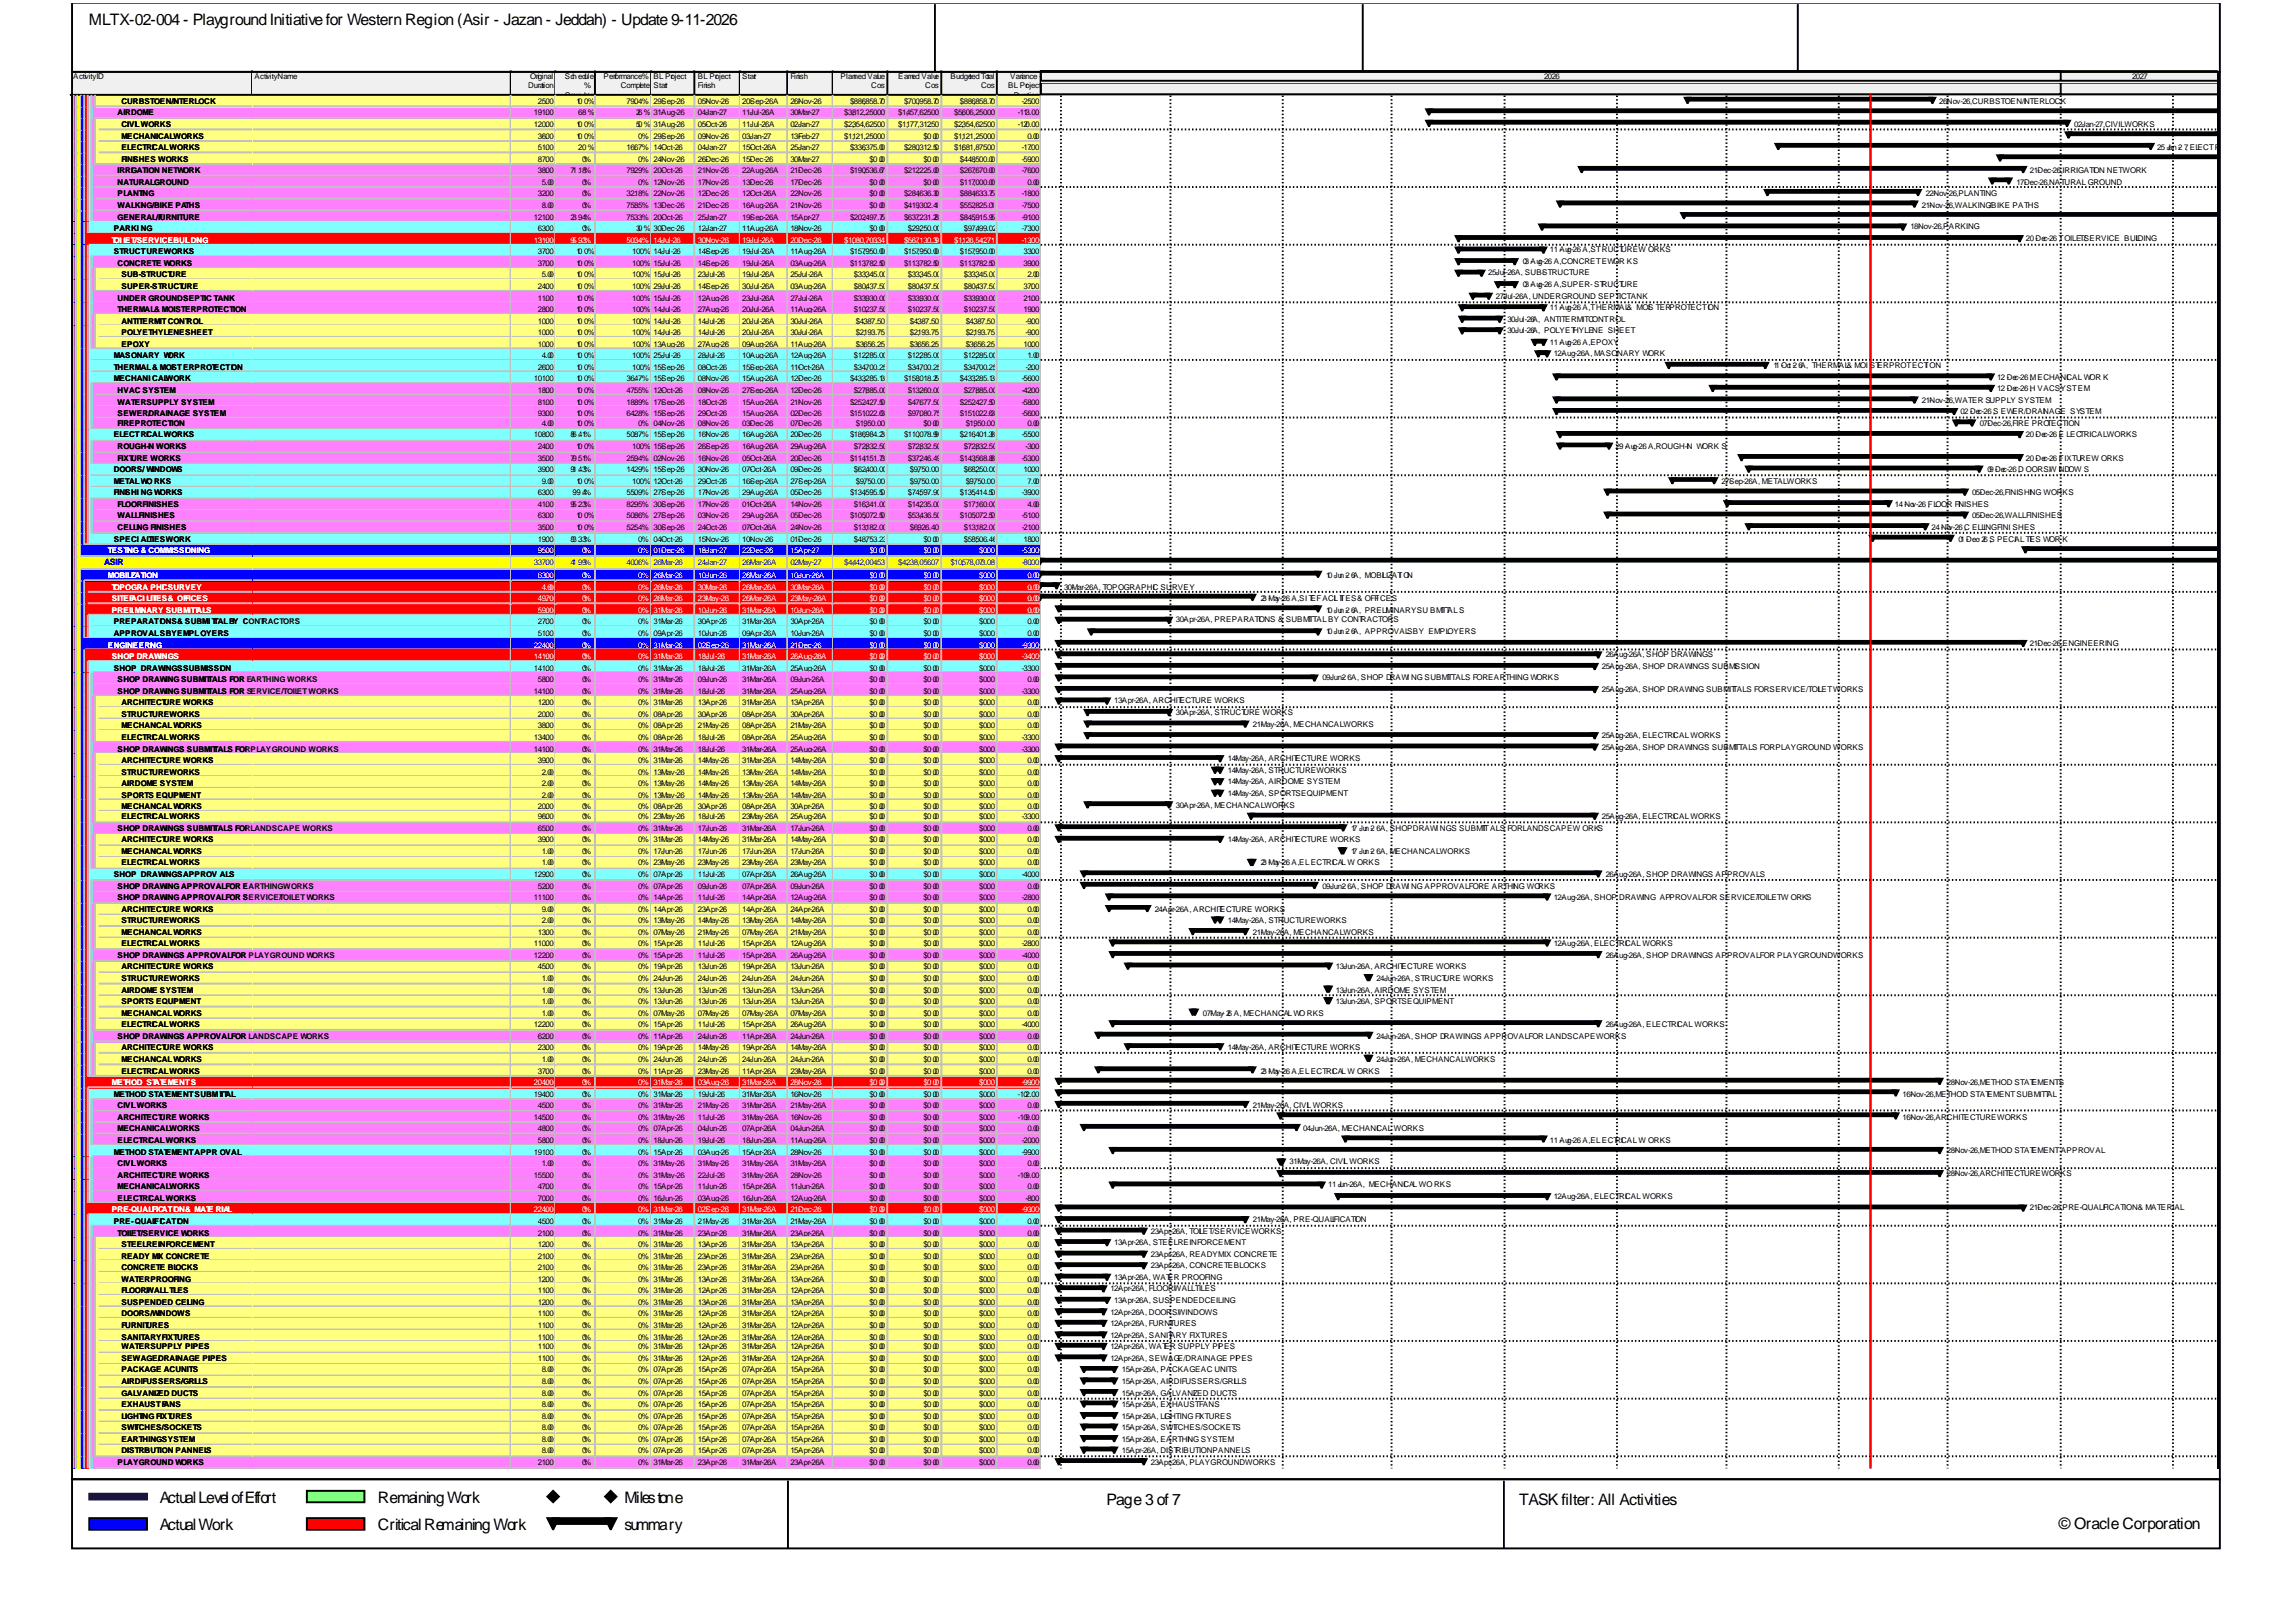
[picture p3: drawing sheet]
<svg xmlns="http://www.w3.org/2000/svg" width="420mm" height="297mm" viewBox="0 0 420 297" stroke-linecap="round" stroke-linejoin="round" font-family="sans-serif">
<defs><g id="words">
<g font-size="2.9">
<text x="16.2" y="4.5">MLTX-02-004 - Playground Initiative for Western Region (Asir - Jazan - Jeddah) - Update 9-11-2026</text>
<text x="29.3" y="275.1">Actual Level of Effort</text>
<text x="69.1" y="275.1">Remaining Work</text>
<text x="114.3" y="275.1">Milestone</text>
<text x="202.5" y="275.5">Page 3 of 7</text>
<text x="278" y="275.5">TASK filter: All Activities</text>
<text x="29.3" y="280.1">Actual Work</text>
<text x="69.1" y="280.1">Critical Remaining Work</text>
<text x="114.3" y="280.1">summary</text>
<text x="376.8" y="279.7">© Oracle Corporation</text>
</g>
<text font-size="1.6" fill="#00f" x="19" y="103.3">ASIR</text>
<g font-size="1.4">
<text x="13.4" y="14.4">Activity ID</text>
<text x="46.6" y="14.4">Activity Name</text>
<text x="96.7" y="16.2">Duration</text>
<text x="97" y="14.4">Original</text>
<text x="103.4" y="14.4">Sch edule</text>
<text x="103.4" y="18">Comp lete</text>
<text x="106.9" y="16.2">%</text>
<text x="110.4" y="14.4">Performance %</text>
<text x="113.6" y="16.2">Complete</text>
<text x="119.6" y="14.4">BL Project</text>
<text x="119.6" y="16.2">Start</text>
<text x="127.7" y="14.4">BL Project</text>
<text x="127.7" y="16.2">Finish</text>
<text x="135.8" y="14.4">Start</text>
<text x="144.6" y="14.4">Finish</text>
<text x="153.8" y="14.4">Planned Value</text>
<text x="159.5" y="16.2">Cost</text>
<text x="164.4" y="14.4">Earned Value</text>
<text x="169.3" y="16.2">Cost</text>
<text x="173.9" y="14.4">Budgeted Total</text>
<text x="179.6" y="16.2">Cost</text>
<text x="184.5" y="16.2">BL Project</text>
<text x="184.9" y="14.4">Variance -</text>
<text x="185.6" y="18">Duration</text>
<text x="282.6" y="14.4">2026</text>
<text x="390.2" y="14.4">2027</text>
<text x="21.5" y="21.1">AIR DOME</text>
<text x="22.2" y="19">CURBSTOEN/INTERLOCK</text>
<text x="22.2" y="23.2">CIVIL WORKS</text>
<text x="97.7" y="21.1">191.00</text>
<text x="97.7" y="23.2">120.00</text>
<text x="98.4" y="19">25.00</text>
<text x="105.5" y="19">10 0%</text>
<text x="105.5" y="23.2">10 0%</text>
<text x="105.8" y="21.1">68 %</text>
<text x="114.7" y="19">79.04%</text>
<text x="116.4" y="21.1">26 %</text>
<text x="116.4" y="23.2">50 %</text>
<text x="119.6" y="19">29-Sep-26</text>
<text x="119.6" y="21.1">31-Aug-26</text>
<text x="119.6" y="23.2">31-Aug-26</text>
<text x="127.7" y="19">05-Nov-26</text>
<text x="127.7" y="21.1">04-Jan-27</text>
<text x="127.7" y="23.2">05-Oct-26</text>
<text x="135.8" y="19">20-Sep-26 A</text>
<text x="135.8" y="21.1">11-Jul-26 A</text>
<text x="135.8" y="23.2">11-Jul-26 A</text>
<text x="144.6" y="19">26-Nov-26</text>
<text x="144.6" y="21.1">30-Mar-27</text>
<text x="144.6" y="23.2">02-Jan-27</text>
<text x="154.5" y="21.1">$3,812,250.00</text>
<text x="154.5" y="23.2">$2,354,625.00</text>
<text x="155.6" y="19">$886,858.70</text>
<text x="164.4" y="21.1">$1,457,625.00</text>
<text x="164.4" y="23.2">$1,177,312.50</text>
<text x="165.5" y="19">$700,958.70</text>
<text x="174.6" y="21.1">$5,606,250.00</text>
<text x="174.6" y="23.2">$2,354,625.00</text>
<text x="175.7" y="19">$886,858.70</text>
<text x="186.3" y="21.1">-113.00</text>
<text x="186.3" y="23.2">-120.00</text>
<text x="187" y="19">-25.00</text>
<text x="354.9" y="19">26-Nov-26, CURBSTOEN/INTERLOCK</text>
<text x="379.6" y="23.2">02-Jan-27, CIVIL WORKS</text>
<text x="22.2" y="25.4">MECHANICAL WORKS</text>
<text x="22.2" y="27.5">ELECTRICAL WORKS</text>
<text x="22.2" y="29.6">FINISHES WORKS</text>
<text x="98.4" y="25.4">36.00</text>
<text x="98.4" y="27.5">51.00</text>
<text x="98.4" y="29.6">87.00</text>
<text x="105.5" y="25.4">10 0%</text>
<text x="105.8" y="27.5">20 %</text>
<text x="106.5" y="29.6">0%</text>
<text x="114.7" y="27.5">16.67%</text>
<text x="116.8" y="25.4">0%</text>
<text x="116.8" y="29.6">0%</text>
<text x="119.6" y="25.4">29-Sep-26</text>
<text x="119.6" y="27.5">14-Oct-26</text>
<text x="119.6" y="29.6">24-Nov-26</text>
<text x="127.7" y="25.4">09-Nov-26</text>
<text x="127.7" y="27.5">04-Jan-27</text>
<text x="127.7" y="29.6">26-Dec-26</text>
<text x="135.8" y="25.4">03-Jan-27</text>
<text x="135.8" y="27.5">15-Oct-26 A</text>
<text x="135.8" y="29.6">15-Dec-26</text>
<text x="144.6" y="25.4">13-Feb-27</text>
<text x="144.6" y="27.5">25-Jan-27</text>
<text x="144.6" y="29.6">30-Mar-27</text>
<text x="154.5" y="25.4">$1,121,250.00</text>
<text x="155.6" y="27.5">$336,375.00</text>
<text x="159.1" y="29.6">$0 .00</text>
<text x="165.5" y="27.5">$280,312.50</text>
<text x="169" y="25.4">$0 .00</text>
<text x="169" y="29.6">$0 .00</text>
<text x="174.6" y="25.4">$1,121,250.00</text>
<text x="174.6" y="27.5">$1,681,875.00</text>
<text x="175.7" y="29.6">$448,500.00</text>
<text x="187" y="27.5">-17.00</text>
<text x="187" y="29.6">-59.00</text>
<text x="188" y="25.4">0.00</text>
<text x="394.8" y="27.5">25 -Jan -2 7, ELECTRICAL WORK S</text>
<text x="21.5" y="31.7">IRRIGATION NETWORK</text>
<text x="21.5" y="33.8">NATURAL GROUND</text>
<text x="21.5" y="35.9">PLANTING</text>
<text x="98.4" y="31.7">38.00</text>
<text x="98.4" y="35.9">32.00</text>
<text x="99.1" y="33.8">5.00</text>
<text x="104.4" y="31.7">71 .18%</text>
<text x="106.5" y="33.8">0%</text>
<text x="106.5" y="35.9">0%</text>
<text x="114.7" y="31.7">79.29%</text>
<text x="114.7" y="35.9">32.18%</text>
<text x="116.8" y="33.8">0%</text>
<text x="119.6" y="31.7">20-Oct-26</text>
<text x="119.6" y="33.8">12-Nov-26</text>
<text x="119.6" y="35.9">22-Nov-26</text>
<text x="127.7" y="31.7">21-Nov-26</text>
<text x="127.7" y="33.8">17-Nov-26</text>
<text x="127.7" y="35.9">12-Dec-26</text>
<text x="135.8" y="31.7">22-Aug-26 A</text>
<text x="135.8" y="33.8">13-Dec-26</text>
<text x="135.8" y="35.9">12-Oct-26 A</text>
<text x="144.6" y="31.7">21-Dec-26</text>
<text x="144.6" y="33.8">17-Dec-26</text>
<text x="144.6" y="35.9">22-Nov-26</text>
<text x="155.6" y="31.7">$190,536.67</text>
<text x="159.1" y="33.8">$0 .00</text>
<text x="159.1" y="35.9">$0 .00</text>
<text x="165.5" y="31.7">$212,225.00</text>
<text x="165.5" y="35.9">$284,636.30</text>
<text x="169" y="33.8">$0 .00</text>
<text x="175.7" y="31.7">$267,670.00</text>
<text x="175.7" y="33.8">$117,000.00</text>
<text x="175.7" y="35.9">$884,633.75</text>
<text x="187" y="31.7">-76.00</text>
<text x="187" y="35.9">-18.00</text>
<text x="188" y="33.8">0.00</text>
<text x="352.4" y="35.9">22-Nov-26, PLANTING</text>
<text x="369" y="33.8">17-Dec-26, NATURAL GROUND</text>
<text x="371.5" y="31.7">21-Dec-26, IRRIGATION NETWORK</text>
<text x="21.5" y="38.1">WALKING/BIKE PATHS</text>
<text x="21.5" y="40.2">GENERAL/FURNITURE</text>
<text x="97.7" y="40.2">121.00</text>
<text x="99.1" y="38.1">8.00</text>
<text x="104.4" y="40.2">23 .94%</text>
<text x="106.5" y="38.1">0%</text>
<text x="114.7" y="38.1">75.85%</text>
<text x="114.7" y="40.2">75.33%</text>
<text x="119.6" y="38.1">13-Dec-26</text>
<text x="119.6" y="40.2">20-Oct-26</text>
<text x="127.7" y="38.1">21-Dec-26</text>
<text x="127.7" y="40.2">25-Jan-27</text>
<text x="135.8" y="38.1">16-Aug-26 A</text>
<text x="135.8" y="40.2">19-Sep-26 A</text>
<text x="144.6" y="38.1">21-Nov-26</text>
<text x="144.6" y="40.2">15-Apr-27</text>
<text x="155.6" y="40.2">$202,497.75</text>
<text x="159.1" y="38.1">$0 .00</text>
<text x="165.5" y="38.1">$419,302.41</text>
<text x="165.5" y="40.2">$637,231.28</text>
<text x="175.7" y="38.1">$552,825.01</text>
<text x="175.7" y="40.2">$845,915.95</text>
<text x="187" y="38.1">-75.00</text>
<text x="187" y="40.2">-91.00</text>
<text x="349.6" y="41.9">18-Nov-26, PARKING</text>
<text x="351.7" y="38.1">21-Nov-26, WALKING/BIKE PATHS</text>
<text x="20.8" y="42.3">PARKI NG</text>
<text x="20.8" y="46.5">STRUCTURE WORKS</text>
<text x="98.4" y="42.3">63.00</text>
<text x="98.4" y="46.5">37.00</text>
<text x="105.5" y="46.5">10 0%</text>
<text x="106.5" y="42.3">0%</text>
<text x="115.7" y="46.5">100%</text>
<text x="116.4" y="42.3">30 %</text>
<text x="119.6" y="42.3">30-Dec-26</text>
<text x="119.6" y="46.5">14-Jul-26</text>
<text x="127.7" y="42.3">12-Jan-27</text>
<text x="127.7" y="46.5">14-Sep-26</text>
<text x="135.8" y="42.3">11-Aug-26 A</text>
<text x="135.8" y="46.5">19-Jul-26 A</text>
<text x="144.6" y="42.3">18-Nov-26</text>
<text x="144.6" y="46.5">11-Aug-26 A</text>
<text x="155.6" y="46.5">$157,950.00</text>
<text x="159.1" y="42.3">$0 .00</text>
<text x="165.5" y="46.5">$157,950.00</text>
<text x="166.2" y="42.3">$29,250.00</text>
<text x="175.7" y="46.5">$157,950.00</text>
<text x="176.4" y="42.3">$97,499.02</text>
<text x="187" y="42.3">-73.00</text>
<text x="187.3" y="46.5">33.00</text>
<text x="283.6" y="46.2">11 -Aug-26 A, STRUCTURE W ORKS</text>
<text x="370.8" y="44.1">20 -Dec-26 , TOILET/SERVICE BUILDING</text>
<text x="21.5" y="48.6">CONCRETE WORKS</text>
<text x="22.2" y="50.8">SUB-STRUCTURE</text>
<text x="22.2" y="52.9">SUPER-STRUCTURE</text>
<text x="98.4" y="48.6">37.00</text>
<text x="98.4" y="52.9">24.00</text>
<text x="99.1" y="50.8">5.00</text>
<text x="105.5" y="48.6">10 0%</text>
<text x="105.5" y="50.8">10 0%</text>
<text x="105.5" y="52.9">10 0%</text>
<text x="115.7" y="48.6">100%</text>
<text x="115.7" y="50.8">100%</text>
<text x="115.7" y="52.9">100%</text>
<text x="119.6" y="48.6">15-Jul-26</text>
<text x="119.6" y="50.8">15-Jul-26</text>
<text x="119.6" y="52.9">29-Jul-26</text>
<text x="127.7" y="48.6">14-Sep-26</text>
<text x="127.7" y="50.8">23-Jul-26</text>
<text x="127.7" y="52.9">14-Sep-26</text>
<text x="135.8" y="48.6">19-Jul-26 A</text>
<text x="135.8" y="50.8">19-Jul-26 A</text>
<text x="135.8" y="52.9">30-Jul-26 A</text>
<text x="144.6" y="48.6">03-Aug-26 A</text>
<text x="144.6" y="50.8">25-Jul-26 A</text>
<text x="144.6" y="52.9">03-Aug-26 A</text>
<text x="155.6" y="48.6">$113,782.50</text>
<text x="156.3" y="50.8">$33,345.00</text>
<text x="156.3" y="52.9">$80,437.50</text>
<text x="165.5" y="48.6">$113,782.50</text>
<text x="166.2" y="50.8">$33,345.00</text>
<text x="166.2" y="52.9">$80,437.50</text>
<text x="175.7" y="48.6">$113,782.50</text>
<text x="176.4" y="50.8">$33,345.00</text>
<text x="176.4" y="52.9">$80,437.50</text>
<text x="187.3" y="48.6">39.00</text>
<text x="187.3" y="52.9">37.00</text>
<text x="188" y="50.8">2.00</text>
<text x="272.3" y="50.4">25-Jul-26 A, SUB-STRUCTURE</text>
<text x="278.7" y="48.3">03 -Aug-26 A, CONCRETE WOR KS</text>
<text x="278.7" y="52.5">03 -Aug-26 A, SUPER-STRUCTURE</text>
<text x="21.5" y="55">UNDER GROUND SEPTIC TANK</text>
<text x="21.5" y="57.1">THERMAL &amp; MOISTER PROTECTION</text>
<text x="22.2" y="59.2">ANTI TERMIT CONTROL</text>
<text x="98.4" y="55">11.00</text>
<text x="98.4" y="57.1">28.00</text>
<text x="98.4" y="59.2">10.00</text>
<text x="105.5" y="55">10 0%</text>
<text x="105.5" y="57.1">10 0%</text>
<text x="105.5" y="59.2">10 0%</text>
<text x="115.7" y="55">100%</text>
<text x="115.7" y="57.1">100%</text>
<text x="115.7" y="59.2">100%</text>
<text x="119.6" y="55">15-Jul-26</text>
<text x="119.6" y="57.1">14-Jul-26</text>
<text x="119.6" y="59.2">14-Jul-26</text>
<text x="127.7" y="55">12-Aug-26</text>
<text x="127.7" y="57.1">27-Aug-26</text>
<text x="127.7" y="59.2">14-Jul-26</text>
<text x="135.8" y="55">23-Jul-26 A</text>
<text x="135.8" y="57.1">20-Jul-26 A</text>
<text x="135.8" y="59.2">20-Jul-26 A</text>
<text x="144.6" y="55">27-Jul-26 A</text>
<text x="144.6" y="57.1">11-Aug-26 A</text>
<text x="144.6" y="59.2">30-Jul-26 A</text>
<text x="156.3" y="55">$33,930.00</text>
<text x="156.3" y="57.1">$10,237.50</text>
<text x="156.6" y="59.2">$4,387.50</text>
<text x="166.2" y="55">$33,930.00</text>
<text x="166.2" y="57.1">$10,237.50</text>
<text x="166.5" y="59.2">$4,387.50</text>
<text x="176.4" y="55">$33,930.00</text>
<text x="176.4" y="57.1">$10,237.50</text>
<text x="176.7" y="59.2">$4,387.50</text>
<text x="187.3" y="55">21.00</text>
<text x="187.3" y="57.1">19.00</text>
<text x="187.7" y="59.2">-9.00</text>
<text x="273.8" y="54.6">27-Jul-26 A, UNDER GROUND SEPTIC TANK</text>
<text x="275.9" y="58.9">30-Jul-26 A, ANTI TERMIT CONTROL</text>
<text x="283.6" y="56.8">11 -Aug-26 A, THERMAL &amp; MOIS TER PROTECTION</text>
<text x="20.8" y="65.6">MASONARY W</text>
<text x="22.2" y="61.3">POLYETHYLENE SHEET</text>
<text x="22.2" y="63.5">EPOXY</text>
<text x="30.7" y="65.6">ORK</text>
<text x="98.4" y="61.3">10.00</text>
<text x="98.4" y="63.5">10.00</text>
<text x="99.1" y="65.6">4.00</text>
<text x="105.5" y="61.3">10 0%</text>
<text x="105.5" y="63.5">10 0%</text>
<text x="105.5" y="65.6">10 0%</text>
<text x="115.7" y="61.3">100%</text>
<text x="115.7" y="63.5">100%</text>
<text x="115.7" y="65.6">100%</text>
<text x="119.6" y="61.3">14-Jul-26</text>
<text x="119.6" y="63.5">13-Aug-26</text>
<text x="119.6" y="65.6">25-Jul-26</text>
<text x="127.7" y="61.3">14-Jul-26</text>
<text x="127.7" y="63.5">27-Aug-26</text>
<text x="127.7" y="65.6">28-Jul-26</text>
<text x="135.8" y="61.3">20-Jul-26 A</text>
<text x="135.8" y="63.5">09-Aug-26 A</text>
<text x="135.8" y="65.6">10-Aug-26 A</text>
<text x="144.6" y="61.3">30-Jul-26 A</text>
<text x="144.6" y="63.5">11-Aug-26 A</text>
<text x="144.6" y="65.6">12-Aug-26 A</text>
<text x="156.3" y="65.6">$12,285.00</text>
<text x="156.6" y="61.3">$2,193.75</text>
<text x="156.6" y="63.5">$3,656.25</text>
<text x="166.2" y="65.6">$12,285.00</text>
<text x="166.5" y="61.3">$2,193.75</text>
<text x="166.5" y="63.5">$3,656.25</text>
<text x="176.4" y="65.6">$12,285.00</text>
<text x="176.7" y="61.3">$2,193.75</text>
<text x="176.7" y="63.5">$3,656.25</text>
<text x="187.3" y="63.5">10.00</text>
<text x="187.7" y="61.3">-9.00</text>
<text x="188" y="65.6">1.00</text>
<text x="275.9" y="61">30-Jul-26 A, POLYETHYLENE SHEET</text>
<text x="283.6" y="63.1">11 -Aug-26 A, EPOXY</text>
<text x="284.3" y="65.2">12-Aug-26 A, MASONARY WORK</text>
<text x="20.8" y="67.7">THERMAL &amp; MOISTER PROTECTION</text>
<text x="20.8" y="69.8">MECHANI CAL WORK</text>
<text x="21.5" y="71.9">HVAC SYSTEM</text>
<text x="97.7" y="69.8">101.00</text>
<text x="98.4" y="67.7">26.00</text>
<text x="98.4" y="71.9">18.00</text>
<text x="105.5" y="67.7">10 0%</text>
<text x="105.5" y="69.8">10 0%</text>
<text x="105.5" y="71.9">10 0%</text>
<text x="114.7" y="69.8">36.47%</text>
<text x="114.7" y="71.9">47.55%</text>
<text x="115.7" y="67.7">100%</text>
<text x="119.6" y="67.7">15-Sep-26</text>
<text x="119.6" y="69.8">15-Sep-26</text>
<text x="119.6" y="71.9">12-Oct-26</text>
<text x="127.7" y="67.7">08-Oct-26</text>
<text x="127.7" y="69.8">08-Nov-26</text>
<text x="127.7" y="71.9">08-Nov-26</text>
<text x="135.8" y="67.7">15-Sep-26 A</text>
<text x="135.8" y="69.8">15-Aug-26 A</text>
<text x="135.8" y="71.9">27-Sep-26 A</text>
<text x="144.6" y="67.7">11-Oct-26 A</text>
<text x="144.6" y="69.8">12-Dec-26</text>
<text x="144.6" y="71.9">12-Dec-26</text>
<text x="155.6" y="69.8">$433,285.13</text>
<text x="156.3" y="67.7">$34,700.25</text>
<text x="156.3" y="71.9">$27,885.00</text>
<text x="165.5" y="69.8">$158,018.25</text>
<text x="166.2" y="67.7">$34,700.25</text>
<text x="166.2" y="71.9">$13,260.00</text>
<text x="175.7" y="69.8">$433,285.13</text>
<text x="176.4" y="67.7">$34,700.25</text>
<text x="176.4" y="71.9">$27,885.00</text>
<text x="187" y="69.8">-56.00</text>
<text x="187" y="71.9">-42.00</text>
<text x="187.7" y="67.7">-2.00</text>
<text x="324.6" y="67.3">11 -Oct -2 6 A, THERMAL &amp; MOI STER PROTECTI ON</text>
<text x="365.5" y="69.5">12 -Dec-26 , MECHANICAL WOR K</text>
<text x="365.5" y="71.6">12 -Dec-26 , H VAC SYSTEM</text>
<text x="21.5" y="74">WATER SUPPLY SYSTEM</text>
<text x="21.5" y="76.2">SEWER/DRAINAGE SYSTEM</text>
<text x="21.5" y="77.9">FIRE PROTECTION</text>
<text x="98.4" y="74">81.00</text>
<text x="98.4" y="76.2">93.00</text>
<text x="99.1" y="77.9">4.00</text>
<text x="105.5" y="74">10 0%</text>
<text x="105.5" y="76.2">10 0%</text>
<text x="105.5" y="77.9">10 0%</text>
<text x="114.7" y="74">18.89%</text>
<text x="114.7" y="76.2">64.28%</text>
<text x="116.8" y="77.9">0%</text>
<text x="119.6" y="74">17-Sep-26</text>
<text x="119.6" y="76.2">15-Sep-26</text>
<text x="119.6" y="77.9">04-Nov-26</text>
<text x="127.7" y="74">18-Oct-26</text>
<text x="127.7" y="76.2">29-Oct-26</text>
<text x="127.7" y="77.9">08-Nov-26</text>
<text x="135.8" y="74">15-Aug-26 A</text>
<text x="135.8" y="76.2">15-Aug-26 A</text>
<text x="135.8" y="77.9">03-Dec-26</text>
<text x="144.6" y="74">21-Nov-26</text>
<text x="144.6" y="76.2">02-Dec-26</text>
<text x="144.6" y="77.9">07-Dec-26</text>
<text x="155.6" y="74">$252,427.50</text>
<text x="155.6" y="76.2">$151,022.63</text>
<text x="156.6" y="77.9">$1,950.00</text>
<text x="166.2" y="74">$47,677.50</text>
<text x="166.2" y="76.2">$97,080.75</text>
<text x="169" y="77.9">$0 .00</text>
<text x="175.7" y="74">$252,427.50</text>
<text x="175.7" y="76.2">$151,022.63</text>
<text x="176.7" y="77.9">$1,950.00</text>
<text x="187" y="74">-58.00</text>
<text x="187" y="76.2">-56.00</text>
<text x="188" y="77.9">0.00</text>
<text x="351.7" y="73.7">21-Nov-26, WATER SUPPLY SYSTEM</text>
<text x="358.8" y="75.8">02 -Dec-26 , S EWER/DRAINAGE SYSTEM</text>
<text x="362.3" y="77.9">07-Dec-26, FIRE PROTECTION</text>
<text x="20.8" y="80">ELECTRICAL WORKS</text>
<text x="21.5" y="82.2">ROUGH-IN WORKS</text>
<text x="97.7" y="80">108.00</text>
<text x="98.4" y="82.2">24.00</text>
<text x="104.4" y="80">86 .41%</text>
<text x="105.5" y="82.2">10 0%</text>
<text x="114.7" y="80">50.87%</text>
<text x="115.7" y="82.2">100%</text>
<text x="119.6" y="80">15-Sep-26</text>
<text x="119.6" y="82.2">15-Sep-26</text>
<text x="127.7" y="80">16-Nov-26</text>
<text x="127.7" y="82.2">26-Sep-26</text>
<text x="135.8" y="80">16-Aug-26 A</text>
<text x="135.8" y="82.2">16-Aug-26 A</text>
<text x="144.6" y="80">20-Dec-26</text>
<text x="144.6" y="82.2">29-Aug-26 A</text>
<text x="155.6" y="80">$186,984.23</text>
<text x="156.3" y="82.2">$72,832.50</text>
<text x="165.5" y="80">$110,078.99</text>
<text x="166.2" y="82.2">$72,832.50</text>
<text x="175.7" y="80">$216,401.38</text>
<text x="176.4" y="82.2">$72,832.50</text>
<text x="187" y="80">-55.00</text>
<text x="187.7" y="82.2">-3.00</text>
<text x="295.6" y="82.2">29 -Aug-26 A, ROUGH-IN WORK S</text>
<text x="370.8" y="80">20 -Dec-26 , E LECTRICAL WORKS</text>
<text x="20.8" y="86.4">DOORS/WINDOWS</text>
<text x="20.8" y="88.5">METAL WO RKS</text>
<text x="21.5" y="84.3">FIXTURE WORKS</text>
<text x="98.4" y="84.3">35.00</text>
<text x="98.4" y="86.4">39.00</text>
<text x="99.1" y="88.5">9.00</text>
<text x="104.4" y="84.3">79 .51%</text>
<text x="104.4" y="86.4">91 .43%</text>
<text x="105.5" y="88.5">10 0%</text>
<text x="114.7" y="84.3">25.94%</text>
<text x="114.7" y="86.4">14.29%</text>
<text x="115.7" y="88.5">100%</text>
<text x="119.6" y="84.3">02-Nov-26</text>
<text x="119.6" y="86.4">15-Sep-26</text>
<text x="119.6" y="88.5">12-Oct-26</text>
<text x="127.7" y="84.3">16-Nov-26</text>
<text x="127.7" y="86.4">30-Nov-26</text>
<text x="127.7" y="88.5">29-Oct-26</text>
<text x="135.8" y="84.3">05-Oct-26 A</text>
<text x="135.8" y="86.4">07-Oct-26 A</text>
<text x="135.8" y="88.5">16-Sep-26 A</text>
<text x="144.6" y="84.3">20-Dec-26</text>
<text x="144.6" y="86.4">09-Dec-26</text>
<text x="144.6" y="88.5">27-Sep-26 A</text>
<text x="155.6" y="84.3">$114,151.73</text>
<text x="156.3" y="86.4">$62,400.00</text>
<text x="156.6" y="88.5">$9,750.00</text>
<text x="166.2" y="84.3">$37,246.49</text>
<text x="166.5" y="86.4">$9,750.00</text>
<text x="166.5" y="88.5">$9,750.00</text>
<text x="175.7" y="84.3">$143,568.88</text>
<text x="176.4" y="86.4">$68,250.00</text>
<text x="176.7" y="88.5">$9,750.00</text>
<text x="187" y="84.3">-53.00</text>
<text x="187.3" y="86.4">10.00</text>
<text x="188" y="88.5">7.00</text>
<text x="315" y="88.5">27-Sep-26 A, METAL WORKS</text>
<text x="363.7" y="86.4">09 -Dec-26 , D OORS/W INDOW S</text>
<text x="370.8" y="84.3">20 -Dec-26 , FIXTURE W ORKS</text>
<text x="20.8" y="90.6">FINISHI NG WORKS</text>
<text x="21.5" y="92.7">FLOOR FINISHES</text>
<text x="21.5" y="94.9">WALL FINISHES</text>
<text x="98.4" y="90.6">63.00</text>
<text x="98.4" y="92.7">41.00</text>
<text x="98.4" y="94.9">63.00</text>
<text x="104.4" y="92.7">95 .23%</text>
<text x="104.8" y="90.6">99 .4%</text>
<text x="105.5" y="94.9">10 0%</text>
<text x="114.7" y="90.6">55.09%</text>
<text x="114.7" y="92.7">82.95%</text>
<text x="114.7" y="94.9">50.86%</text>
<text x="119.6" y="90.6">27-Sep-26</text>
<text x="119.6" y="92.7">30-Sep-26</text>
<text x="119.6" y="94.9">27-Sep-26</text>
<text x="127.7" y="90.6">17-Nov-26</text>
<text x="127.7" y="92.7">17-Nov-26</text>
<text x="127.7" y="94.9">03-Nov-26</text>
<text x="135.8" y="90.6">29-Aug-26 A</text>
<text x="135.8" y="92.7">01-Oct-26 A</text>
<text x="135.8" y="94.9">29-Aug-26 A</text>
<text x="144.6" y="90.6">05-Dec-26</text>
<text x="144.6" y="92.7">14-Nov-26</text>
<text x="144.6" y="94.9">05-Dec-26</text>
<text x="155.6" y="90.6">$134,595.50</text>
<text x="155.6" y="94.9">$105,072.50</text>
<text x="156.3" y="92.7">$16,341.00</text>
<text x="166.2" y="90.6">$74,597.90</text>
<text x="166.2" y="92.7">$14,235.00</text>
<text x="166.2" y="94.9">$53,436.50</text>
<text x="175.7" y="90.6">$135,414.50</text>
<text x="175.7" y="94.9">$105,072.50</text>
<text x="176.4" y="92.7">$17,160.00</text>
<text x="187" y="90.6">-39.00</text>
<text x="187" y="94.9">-51.00</text>
<text x="188" y="92.7">4.00</text>
<text x="346.8" y="92.7">14 -Nov-26 , FLOOR FINISHES</text>
<text x="360.9" y="90.6">05-Dec-26, FINISHING WORKS</text>
<text x="360.9" y="94.9">05-Dec-26, WALL FINISHES</text>
<text x="20.8" y="99.1">SPECI ALTIES WORK</text>
<text x="21.5" y="97">CELLING FINISHES</text>
<text x="98.4" y="97">35.00</text>
<text x="98.4" y="99.1">19.00</text>
<text x="104.4" y="99.1">83 .33%</text>
<text x="105.5" y="97">10 0%</text>
<text x="114.7" y="97">52.54%</text>
<text x="116.8" y="99.1">0%</text>
<text x="119.6" y="97">30-Sep-26</text>
<text x="119.6" y="99.1">04-Oct-26</text>
<text x="127.7" y="97">24-Oct-26</text>
<text x="127.7" y="99.1">15-Nov-26</text>
<text x="135.8" y="97">07-Oct-26 A</text>
<text x="135.8" y="99.1">10-Nov-26</text>
<text x="144.6" y="97">24-Nov-26</text>
<text x="144.6" y="99.1">01-Dec-26</text>
<text x="156.3" y="97">$13,182.00</text>
<text x="156.3" y="99.1">$48,753.23</text>
<text x="166.5" y="97">$6,926.40</text>
<text x="169" y="99.1">$0 .00</text>
<text x="176.4" y="97">$13,182.00</text>
<text x="176.4" y="99.1">$58,506.46</text>
<text x="187" y="97">-21.00</text>
<text x="187.3" y="99.1">18.00</text>
<text x="353.5" y="97">24 -Nov-26 , C ELLING FINI SHES</text>
<text x="358.4" y="99.1">01 -Dec-26 , S PECIAL TIES WOR K</text>
<text x="194.7" y="107.9">30-Mar-26 A, TOPOGRAPHIC SURVEY</text>
<text x="242.7" y="105.8">10 -Jun -2 6 A, MOBILIZATI ON</text>
<text x="215.2" y="113.9">30-Apr-26 A, PREPARATIONS &amp; SUBMITTAL BY CONTRACTORS</text>
<text x="230.7" y="110">23 -May-26 A, SI TE FACIL ITI ES &amp; OFFI CES</text>
<text x="242.7" y="112.1">10 -Jun -2 6 A, PRELIMINARY SU BMITTAL S</text>
<text x="20.8" y="114.3">PREPARATIONS &amp; SUBMI TTAL BY CONTRACTORS</text>
<text x="20.8" y="116.4">APPROVALS BY EMPLOYERS</text>
<text x="98.4" y="114.3">27.00</text>
<text x="98.4" y="116.4">51.00</text>
<text x="106.5" y="114.3">0%</text>
<text x="106.5" y="116.4">0%</text>
<text x="116.8" y="114.3">0%</text>
<text x="116.8" y="116.4">0%</text>
<text x="119.6" y="114.3">31-Mar-26</text>
<text x="119.6" y="116.4">09-Apr-26</text>
<text x="127.7" y="114.3">30-Apr-26</text>
<text x="127.7" y="116.4">10-Jun-26</text>
<text x="135.8" y="114.3">31-Mar-26 A</text>
<text x="135.8" y="116.4">09-Apr-26 A</text>
<text x="144.6" y="114.3">30-Apr-26 A</text>
<text x="144.6" y="116.4">10-Jun-26 A</text>
<text x="159.1" y="114.3">$0 .00</text>
<text x="159.1" y="116.4">$0 .00</text>
<text x="169" y="114.3">$0 .00</text>
<text x="169" y="116.4">$0 .00</text>
<text x="179.2" y="114.3">$0.00</text>
<text x="179.2" y="116.4">$0.00</text>
<text x="188" y="114.3">0.00</text>
<text x="188" y="116.4">0.00</text>
<text x="242.7" y="116">10 -Jun -2 6 A, APPROVALS BY EMPLOYERS</text>
<text x="371.5" y="118.1">21-Dec-26, ENGINEERING</text>
<text x="20.8" y="122.7">SHOP DRAWINGS SUBMISSION</text>
<text x="21.5" y="124.8">SHOP DRAWING SUBMITTALS FOR EARTHING WORKS</text>
<text x="97.7" y="122.7">141.00</text>
<text x="98.4" y="124.8">58.00</text>
<text x="106.5" y="122.7">0%</text>
<text x="106.5" y="124.8">0%</text>
<text x="116.8" y="122.7">0%</text>
<text x="116.8" y="124.8">0%</text>
<text x="119.6" y="122.7">31-Mar-26</text>
<text x="119.6" y="124.8">31-Mar-26</text>
<text x="127.7" y="122.7">18-Jul-26</text>
<text x="127.7" y="124.8">09-Jun-26</text>
<text x="135.8" y="122.7">31-Mar-26 A</text>
<text x="135.8" y="124.8">31-Mar-26 A</text>
<text x="144.6" y="122.7">25-Aug-26 A</text>
<text x="144.6" y="124.8">09-Jun-26 A</text>
<text x="159.1" y="122.7">$0 .00</text>
<text x="159.1" y="124.8">$0 .00</text>
<text x="169" y="122.7">$0 .00</text>
<text x="169" y="124.8">$0 .00</text>
<text x="179.2" y="122.7">$0.00</text>
<text x="179.2" y="124.8">$0.00</text>
<text x="187" y="122.7">-33.00</text>
<text x="188" y="124.8">0.00</text>
<text x="242" y="124.5">09-Jun-2 6 A, SHOP DRAWI NG SUBMITTALS FOR EARTHING WORKS</text>
<text x="293.2" y="122.4">25-Aug-26 A, SHOP DRAWINGS SUBMISSION</text>
<text x="293.9" y="120.3">26-Aug-26 A, SHOP DRAWINGS</text>
<text x="21.5" y="127">SHOP DRAWING SUBMITTALS FOR SERVICE/TOILET WORKS</text>
<text x="22.2" y="129.1">ARCHITECTURE WORKS</text>
<text x="22.2" y="131.2">STRUCTURE WORKS</text>
<text x="97.7" y="127">141.00</text>
<text x="98.4" y="129.1">12.00</text>
<text x="98.4" y="131.2">20.00</text>
<text x="106.5" y="127">0%</text>
<text x="106.5" y="129.1">0%</text>
<text x="106.5" y="131.2">0%</text>
<text x="116.8" y="127">0%</text>
<text x="116.8" y="129.1">0%</text>
<text x="116.8" y="131.2">0%</text>
<text x="119.6" y="127">31-Mar-26</text>
<text x="119.6" y="129.1">31-Mar-26</text>
<text x="119.6" y="131.2">08-Apr-26</text>
<text x="127.7" y="127">18-Jul-26</text>
<text x="127.7" y="129.1">13-Apr-26</text>
<text x="127.7" y="131.2">30-Apr-26</text>
<text x="135.8" y="127">31-Mar-26 A</text>
<text x="135.8" y="129.1">31-Mar-26 A</text>
<text x="135.8" y="131.2">08-Apr-26 A</text>
<text x="144.6" y="127">25-Aug-26 A</text>
<text x="144.6" y="129.1">13-Apr-26 A</text>
<text x="144.6" y="131.2">30-Apr-26 A</text>
<text x="159.1" y="127">$0 .00</text>
<text x="159.1" y="129.1">$0 .00</text>
<text x="159.1" y="131.2">$0 .00</text>
<text x="169" y="127">$0 .00</text>
<text x="169" y="129.1">$0 .00</text>
<text x="169" y="131.2">$0 .00</text>
<text x="179.2" y="127">$0.00</text>
<text x="179.2" y="129.1">$0.00</text>
<text x="179.2" y="131.2">$0.00</text>
<text x="187" y="127">-33.00</text>
<text x="188" y="129.1">0.00</text>
<text x="188" y="131.2">0.00</text>
<text x="203.9" y="128.7">13-Apr-26 A, ARCHITECTURE WORKS</text>
<text x="215.2" y="130.8">30-Apr-26 A, STRUCTURE WORKS</text>
<text x="293.2" y="126.6">25-Aug-26 A, SHOP DRAWING SUBMITTALS FOR SERVICE/TOILET WORKS</text>
<text x="21.5" y="137.5">SHOP DRAWINGS SUBMITTALS FOR PLAYGROUND WORKS</text>
<text x="22.2" y="133.3">MECHANCAL WORKS</text>
<text x="22.2" y="135.4">ELECTRICAL WORKS</text>
<text x="97.7" y="135.4">134.00</text>
<text x="97.7" y="137.5">141.00</text>
<text x="98.4" y="133.3">38.00</text>
<text x="106.5" y="133.3">0%</text>
<text x="106.5" y="135.4">0%</text>
<text x="106.5" y="137.5">0%</text>
<text x="116.8" y="133.3">0%</text>
<text x="116.8" y="135.4">0%</text>
<text x="116.8" y="137.5">0%</text>
<text x="119.6" y="133.3">08-Apr-26</text>
<text x="119.6" y="135.4">08-Apr-26</text>
<text x="119.6" y="137.5">31-Mar-26</text>
<text x="127.7" y="133.3">21-May-26</text>
<text x="127.7" y="135.4">18-Jul-26</text>
<text x="127.7" y="137.5">18-Jul-26</text>
<text x="135.8" y="133.3">08-Apr-26 A</text>
<text x="135.8" y="135.4">08-Apr-26 A</text>
<text x="135.8" y="137.5">31-Mar-26 A</text>
<text x="144.6" y="133.3">21-May-26 A</text>
<text x="144.6" y="135.4">25-Aug-26 A</text>
<text x="144.6" y="137.5">25-Aug-26 A</text>
<text x="159.1" y="133.3">$0 .00</text>
<text x="159.1" y="135.4">$0 .00</text>
<text x="159.1" y="137.5">$0 .00</text>
<text x="169" y="133.3">$0 .00</text>
<text x="169" y="135.4">$0 .00</text>
<text x="169" y="137.5">$0 .00</text>
<text x="179.2" y="133.3">$0.00</text>
<text x="179.2" y="135.4">$0.00</text>
<text x="179.2" y="137.5">$0.00</text>
<text x="187" y="135.4">-33.00</text>
<text x="187" y="137.5">-33.00</text>
<text x="188" y="133.3">0.00</text>
<text x="229.3" y="133">21-May-26 A, MECHANCAL WORKS</text>
<text x="293.2" y="135.1">25-Aug-26 A, ELECTRICAL WORKS</text>
<text x="293.2" y="137.2">25-Aug-26 A, SHOP DRAWINGS SUBMITTALS FOR PLAYGROUND WORKS</text>
<text x="22.2" y="139.7">ARCHITECTURE WORKS</text>
<text x="22.2" y="141.8">STRUCTURE WORKS</text>
<text x="22.2" y="143.9">AIR DOME SYSTEM</text>
<text x="98.4" y="139.7">39.00</text>
<text x="99.1" y="141.8">2.00</text>
<text x="99.1" y="143.9">2.00</text>
<text x="106.5" y="139.7">0%</text>
<text x="106.5" y="141.8">0%</text>
<text x="106.5" y="143.9">0%</text>
<text x="116.8" y="139.7">0%</text>
<text x="116.8" y="141.8">0%</text>
<text x="116.8" y="143.9">0%</text>
<text x="119.6" y="139.7">31-Mar-26</text>
<text x="119.6" y="141.8">13-May-26</text>
<text x="119.6" y="143.9">13-May-26</text>
<text x="127.7" y="139.7">14-May-26</text>
<text x="127.7" y="141.8">14-May-26</text>
<text x="127.7" y="143.9">14-May-26</text>
<text x="135.8" y="139.7">31-Mar-26 A</text>
<text x="135.8" y="141.8">13-May-26 A</text>
<text x="135.8" y="143.9">13-May-26 A</text>
<text x="144.6" y="139.7">14-May-26 A</text>
<text x="144.6" y="141.8">14-May-26 A</text>
<text x="144.6" y="143.9">14-May-26 A</text>
<text x="159.1" y="139.7">$0 .00</text>
<text x="159.1" y="141.8">$0 .00</text>
<text x="159.1" y="143.9">$0 .00</text>
<text x="169" y="139.7">$0 .00</text>
<text x="169" y="141.8">$0 .00</text>
<text x="169" y="143.9">$0 .00</text>
<text x="179.2" y="139.7">$0.00</text>
<text x="179.2" y="141.8">$0.00</text>
<text x="179.2" y="143.9">$0.00</text>
<text x="188" y="139.7">0.00</text>
<text x="188" y="141.8">0.00</text>
<text x="188" y="143.9">0.00</text>
<text x="224.7" y="139.3">14-May-26 A, ARCHITECTURE WORKS</text>
<text x="224.7" y="141.4">14-May-26 A, STRUCTURE WORKS</text>
<text x="224.7" y="143.5">14-May-26 A, AIR DOME SYSTEM</text>
<text x="22.2" y="146">SPORTS EQUIPMENT</text>
<text x="22.2" y="148.1">MECHANCAL WORKS</text>
<text x="22.2" y="149.9">ELECTRICAL WORKS</text>
<text x="98.4" y="148.1">20.00</text>
<text x="98.4" y="149.9">96.00</text>
<text x="99.1" y="146">2.00</text>
<text x="106.5" y="146">0%</text>
<text x="106.5" y="148.1">0%</text>
<text x="106.5" y="149.9">0%</text>
<text x="116.8" y="146">0%</text>
<text x="116.8" y="148.1">0%</text>
<text x="116.8" y="149.9">0%</text>
<text x="119.6" y="146">13-May-26</text>
<text x="119.6" y="148.1">08-Apr-26</text>
<text x="119.6" y="149.9">23-May-26</text>
<text x="127.7" y="146">14-May-26</text>
<text x="127.7" y="148.1">30-Apr-26</text>
<text x="127.7" y="149.9">18-Jul-26</text>
<text x="135.8" y="146">13-May-26 A</text>
<text x="135.8" y="148.1">08-Apr-26 A</text>
<text x="135.8" y="149.9">23-May-26 A</text>
<text x="144.6" y="146">14-May-26 A</text>
<text x="144.6" y="148.1">30-Apr-26 A</text>
<text x="144.6" y="149.9">25-Aug-26 A</text>
<text x="159.1" y="146">$0 .00</text>
<text x="159.1" y="148.1">$0 .00</text>
<text x="159.1" y="149.9">$0 .00</text>
<text x="169" y="146">$0 .00</text>
<text x="169" y="148.1">$0 .00</text>
<text x="169" y="149.9">$0 .00</text>
<text x="179.2" y="146">$0.00</text>
<text x="179.2" y="148.1">$0.00</text>
<text x="179.2" y="149.9">$0.00</text>
<text x="187" y="149.9">-33.00</text>
<text x="188" y="146">0.00</text>
<text x="188" y="148.1">0.00</text>
<text x="215.2" y="147.8">30-Apr-26 A, MECHANCAL WORKS</text>
<text x="224.7" y="145.7">14-May-26 A, SPORTS EQUIPMENT</text>
<text x="293.2" y="149.9">25-Aug-26 A, ELECTRICAL WORKS</text>
<text x="21.5" y="152">SHOP DRAWINGS SUBMITTALS FOR LANDSCAPE WORKS</text>
<text x="22.2" y="154.1">ARCHITECTURE WORKS</text>
<text x="98.4" y="152">65.00</text>
<text x="98.4" y="154.1">39.00</text>
<text x="106.5" y="152">0%</text>
<text x="106.5" y="154.1">0%</text>
<text x="116.8" y="152">0%</text>
<text x="116.8" y="154.1">0%</text>
<text x="119.6" y="152">31-Mar-26</text>
<text x="119.6" y="154.1">31-Mar-26</text>
<text x="127.7" y="152">17-Jun-26</text>
<text x="127.7" y="154.1">14-May-26</text>
<text x="135.8" y="152">31-Mar-26 A</text>
<text x="135.8" y="154.1">31-Mar-26 A</text>
<text x="144.6" y="152">17-Jun-26 A</text>
<text x="144.6" y="154.1">14-May-26 A</text>
<text x="159.1" y="152">$0 .00</text>
<text x="159.1" y="154.1">$0 .00</text>
<text x="169" y="152">$0 .00</text>
<text x="169" y="154.1">$0 .00</text>
<text x="179.2" y="152">$0.00</text>
<text x="179.2" y="154.1">$0.00</text>
<text x="188" y="152">0.00</text>
<text x="188" y="154.1">0.00</text>
<text x="224.7" y="154.1">14-May-26 A, ARCHITECTURE WORKS</text>
<text x="247.3" y="152">17 -Jun -2 6 A, SHOP DRAWI NGS SUBMITTALS FOR LANDSCAPE W ORKS</text>
<text x="20.8" y="160.5">SHOP DRAWINGS APPROV ALS</text>
<text x="22.2" y="156.2">MECHANCAL WORKS</text>
<text x="22.2" y="158.4">ELECTRICAL WORKS</text>
<text x="97.7" y="160.5">129.00</text>
<text x="99.1" y="156.2">1.00</text>
<text x="99.1" y="158.4">1.00</text>
<text x="106.5" y="156.2">0%</text>
<text x="106.5" y="158.4">0%</text>
<text x="106.5" y="160.5">0%</text>
<text x="116.8" y="156.2">0%</text>
<text x="116.8" y="158.4">0%</text>
<text x="116.8" y="160.5">0%</text>
<text x="119.6" y="156.2">17-Jun-26</text>
<text x="119.6" y="158.4">23-May-26</text>
<text x="119.6" y="160.5">07-Apr-26</text>
<text x="127.7" y="156.2">17-Jun-26</text>
<text x="127.7" y="158.4">23-May-26</text>
<text x="127.7" y="160.5">11-Jul-26</text>
<text x="135.8" y="156.2">17-Jun-26 A</text>
<text x="135.8" y="158.4">23-May-26 A</text>
<text x="135.8" y="160.5">07-Apr-26 A</text>
<text x="144.6" y="156.2">17-Jun-26 A</text>
<text x="144.6" y="158.4">23-May-26 A</text>
<text x="144.6" y="160.5">26-Aug-26 A</text>
<text x="159.1" y="156.2">$0 .00</text>
<text x="159.1" y="158.4">$0 .00</text>
<text x="159.1" y="160.5">$0 .00</text>
<text x="169" y="156.2">$0 .00</text>
<text x="169" y="158.4">$0 .00</text>
<text x="169" y="160.5">$0 .00</text>
<text x="179.2" y="156.2">$0.00</text>
<text x="179.2" y="158.4">$0.00</text>
<text x="179.2" y="160.5">$0.00</text>
<text x="187" y="160.5">-40.00</text>
<text x="188" y="156.2">0.00</text>
<text x="188" y="158.4">0.00</text>
<text x="230.7" y="158.4">23 -May-26 A, EL ECTRICAL W ORKS</text>
<text x="247.3" y="156.2">17 -Jun -2 6 A, MECHANCAL WORKS</text>
<text x="293.9" y="160.5">26-Aug-26 A, SHOP DRAWINGS APPROVALS</text>
<text x="21.5" y="162.6">SHOP DRAWING APPROVAL FOR EARTHING WORKS</text>
<text x="21.5" y="164.7">SHOP DRAWING APPROVAL FOR SERVICE/TOILET WORKS</text>
<text x="22.2" y="166.8">ARCHITECTURE WORKS</text>
<text x="97.7" y="164.7">111.00</text>
<text x="98.4" y="162.6">52.00</text>
<text x="99.1" y="166.8">9.00</text>
<text x="106.5" y="162.6">0%</text>
<text x="106.5" y="164.7">0%</text>
<text x="106.5" y="166.8">0%</text>
<text x="116.8" y="162.6">0%</text>
<text x="116.8" y="164.7">0%</text>
<text x="116.8" y="166.8">0%</text>
<text x="119.6" y="162.6">07-Apr-26</text>
<text x="119.6" y="164.7">14-Apr-26</text>
<text x="119.6" y="166.8">14-Apr-26</text>
<text x="127.7" y="162.6">09-Jun-26</text>
<text x="127.7" y="164.7">11-Jul-26</text>
<text x="127.7" y="166.8">23-Apr-26</text>
<text x="135.8" y="162.6">07-Apr-26 A</text>
<text x="135.8" y="164.7">14-Apr-26 A</text>
<text x="135.8" y="166.8">14-Apr-26 A</text>
<text x="144.6" y="162.6">09-Jun-26 A</text>
<text x="144.6" y="164.7">12-Aug-26 A</text>
<text x="144.6" y="166.8">24-Apr-26 A</text>
<text x="159.1" y="162.6">$0 .00</text>
<text x="159.1" y="164.7">$0 .00</text>
<text x="159.1" y="166.8">$0 .00</text>
<text x="169" y="162.6">$0 .00</text>
<text x="169" y="164.7">$0 .00</text>
<text x="169" y="166.8">$0 .00</text>
<text x="179.2" y="162.6">$0.00</text>
<text x="179.2" y="164.7">$0.00</text>
<text x="179.2" y="166.8">$0.00</text>
<text x="187" y="164.7">-28.00</text>
<text x="188" y="162.6">0.00</text>
<text x="188" y="166.8">0.00</text>
<text x="211.3" y="166.8">24-Apr-26 A, ARCHITECTURE WORKS</text>
<text x="242" y="162.6">09-Jun-2 6 A, SHOP DRAWI NG APPROVAL FOR E ARTHING WORKS</text>
<text x="284.3" y="164.7">12-Aug-26 A, SHOP DRAWING APPROVAL FOR SERVICE/TOILET W ORKS</text>
<text x="22.2" y="168.9">STRUCTURE WORKS</text>
<text x="22.2" y="171.1">MECHANCAL WORKS</text>
<text x="22.2" y="173.2">ELECTRICAL WORKS</text>
<text x="97.7" y="173.2">110.00</text>
<text x="98.4" y="171.1">13.00</text>
<text x="99.1" y="168.9">2.00</text>
<text x="106.5" y="168.9">0%</text>
<text x="106.5" y="171.1">0%</text>
<text x="106.5" y="173.2">0%</text>
<text x="116.8" y="168.9">0%</text>
<text x="116.8" y="171.1">0%</text>
<text x="116.8" y="173.2">0%</text>
<text x="119.6" y="168.9">13-May-26</text>
<text x="119.6" y="171.1">07-May-26</text>
<text x="119.6" y="173.2">15-Apr-26</text>
<text x="127.7" y="168.9">14-May-26</text>
<text x="127.7" y="171.1">21-May-26</text>
<text x="127.7" y="173.2">11-Jul-26</text>
<text x="135.8" y="168.9">13-May-26 A</text>
<text x="135.8" y="171.1">07-May-26 A</text>
<text x="135.8" y="173.2">15-Apr-26 A</text>
<text x="144.6" y="168.9">14-May-26 A</text>
<text x="144.6" y="171.1">21-May-26 A</text>
<text x="144.6" y="173.2">12-Aug-26 A</text>
<text x="159.1" y="168.9">$0 .00</text>
<text x="159.1" y="171.1">$0 .00</text>
<text x="159.1" y="173.2">$0 .00</text>
<text x="169" y="168.9">$0 .00</text>
<text x="169" y="171.1">$0 .00</text>
<text x="169" y="173.2">$0 .00</text>
<text x="179.2" y="168.9">$0.00</text>
<text x="179.2" y="171.1">$0.00</text>
<text x="179.2" y="173.2">$0.00</text>
<text x="187" y="173.2">-28.00</text>
<text x="188" y="168.9">0.00</text>
<text x="188" y="171.1">0.00</text>
<text x="224.7" y="168.9">14-May-26 A, STRUCTURE WORKS</text>
<text x="229.3" y="171.1">21-May-26 A, MECHANCAL WORKS</text>
<text x="284.3" y="173.2">12-Aug-26 A, ELECTRICAL WORKS</text>
<text x="21.5" y="175.3">SHOP DRAWINGS APPROVAL FOR PLAYGROUND WORKS</text>
<text x="22.2" y="177.4">ARCHITECTURE WORKS</text>
<text x="22.2" y="179.5">STRUCTURE WORKS</text>
<text x="97.7" y="175.3">122.00</text>
<text x="98.4" y="177.4">45.00</text>
<text x="99.1" y="179.5">1.00</text>
<text x="106.5" y="175.3">0%</text>
<text x="106.5" y="177.4">0%</text>
<text x="106.5" y="179.5">0%</text>
<text x="116.8" y="175.3">0%</text>
<text x="116.8" y="177.4">0%</text>
<text x="116.8" y="179.5">0%</text>
<text x="119.6" y="175.3">15-Apr-26</text>
<text x="119.6" y="177.4">19-Apr-26</text>
<text x="119.6" y="179.5">24-Jun-26</text>
<text x="127.7" y="175.3">11-Jul-26</text>
<text x="127.7" y="177.4">13-Jun-26</text>
<text x="127.7" y="179.5">24-Jun-26</text>
<text x="135.8" y="175.3">15-Apr-26 A</text>
<text x="135.8" y="177.4">19-Apr-26 A</text>
<text x="135.8" y="179.5">24-Jun-26 A</text>
<text x="144.6" y="175.3">26-Aug-26 A</text>
<text x="144.6" y="177.4">13-Jun-26 A</text>
<text x="144.6" y="179.5">24-Jun-26 A</text>
<text x="159.1" y="175.3">$0 .00</text>
<text x="159.1" y="177.4">$0 .00</text>
<text x="159.1" y="179.5">$0 .00</text>
<text x="169" y="175.3">$0 .00</text>
<text x="169" y="177.4">$0 .00</text>
<text x="169" y="179.5">$0 .00</text>
<text x="179.2" y="175.3">$0.00</text>
<text x="179.2" y="177.4">$0.00</text>
<text x="179.2" y="179.5">$0.00</text>
<text x="187" y="175.3">-40.00</text>
<text x="188" y="177.4">0.00</text>
<text x="188" y="179.5">0.00</text>
<text x="244.5" y="177.4">13-Jun-26 A, ARCHITECTURE WORKS</text>
<text x="251.9" y="179.5">24-Jun-26 A, STRUCTURE WORKS</text>
<text x="293.9" y="175.3">26-Aug-26 A, SHOP DRAWINGS APPROVAL FOR PLAYGROUND WORKS</text>
<text x="22.2" y="181.6">AIR DOME SYSTEM</text>
<text x="22.2" y="183.8">SPORTS EQUIPMENT</text>
<text x="22.2" y="185.9">MECHANCAL WORKS</text>
<text x="99.1" y="181.6">1.00</text>
<text x="99.1" y="183.8">1.00</text>
<text x="99.1" y="185.9">1.00</text>
<text x="106.5" y="181.6">0%</text>
<text x="106.5" y="183.8">0%</text>
<text x="106.5" y="185.9">0%</text>
<text x="116.8" y="181.6">0%</text>
<text x="116.8" y="183.8">0%</text>
<text x="116.8" y="185.9">0%</text>
<text x="119.6" y="181.6">13-Jun-26</text>
<text x="119.6" y="183.8">13-Jun-26</text>
<text x="119.6" y="185.9">07-May-26</text>
<text x="127.7" y="181.6">13-Jun-26</text>
<text x="127.7" y="183.8">13-Jun-26</text>
<text x="127.7" y="185.9">07-May-26</text>
<text x="135.8" y="181.6">13-Jun-26 A</text>
<text x="135.8" y="183.8">13-Jun-26 A</text>
<text x="135.8" y="185.9">07-May-26 A</text>
<text x="144.6" y="181.6">13-Jun-26 A</text>
<text x="144.6" y="183.8">13-Jun-26 A</text>
<text x="144.6" y="185.9">07-May-26 A</text>
<text x="159.1" y="181.6">$0 .00</text>
<text x="159.1" y="183.8">$0 .00</text>
<text x="159.1" y="185.9">$0 .00</text>
<text x="169" y="181.6">$0 .00</text>
<text x="169" y="183.8">$0 .00</text>
<text x="169" y="185.9">$0 .00</text>
<text x="179.2" y="181.6">$0.00</text>
<text x="179.2" y="183.8">$0.00</text>
<text x="179.2" y="185.9">$0.00</text>
<text x="188" y="181.6">0.00</text>
<text x="188" y="183.8">0.00</text>
<text x="188" y="185.9">0.00</text>
<text x="220.1" y="185.9">07-May-26 A, MECHANCAL WO RKS</text>
<text x="244.5" y="181.6">13-Jun-26 A, AIR DOME SYSTEM</text>
<text x="244.5" y="183.8">13-Jun-26 A, SPORTS EQUIPMENT</text>
<text x="21.5" y="190.1">SHOP DRAWINGS APPROVAL FOR LANDSCAPE WORKS</text>
<text x="22.2" y="188">ELECTRICAL WORKS</text>
<text x="97.7" y="188">122.00</text>
<text x="98.4" y="190.1">62.00</text>
<text x="106.5" y="188">0%</text>
<text x="106.5" y="190.1">0%</text>
<text x="116.8" y="188">0%</text>
<text x="116.8" y="190.1">0%</text>
<text x="119.6" y="188">15-Apr-26</text>
<text x="119.6" y="190.1">11-Apr-26</text>
<text x="127.7" y="188">11-Jul-26</text>
<text x="127.7" y="190.1">24-Jun-26</text>
<text x="135.8" y="188">15-Apr-26 A</text>
<text x="135.8" y="190.1">11-Apr-26 A</text>
<text x="144.6" y="188">26-Aug-26 A</text>
<text x="144.6" y="190.1">24-Jun-26 A</text>
<text x="159.1" y="188">$0 .00</text>
<text x="159.1" y="190.1">$0 .00</text>
<text x="169" y="188">$0 .00</text>
<text x="169" y="190.1">$0 .00</text>
<text x="179.2" y="188">$0.00</text>
<text x="179.2" y="190.1">$0.00</text>
<text x="187" y="188">-40.00</text>
<text x="188" y="190.1">0.00</text>
<text x="251.9" y="190.1">24-Jun-26 A, SHOP DRAWINGS APPROVAL FOR LANDSCAPE WORKS</text>
<text x="293.9" y="188">26-Aug-26 A, ELECTRICAL WORKS</text>
<text x="22.2" y="192.2">ARCHITECTURE WORKS</text>
<text x="22.2" y="194.3">MECHANCAL WORKS</text>
<text x="22.2" y="196.5">ELECTRICAL WORKS</text>
<text x="98.4" y="192.2">23.00</text>
<text x="98.4" y="196.5">37.00</text>
<text x="99.1" y="194.3">1.00</text>
<text x="106.5" y="192.2">0%</text>
<text x="106.5" y="194.3">0%</text>
<text x="106.5" y="196.5">0%</text>
<text x="116.8" y="192.2">0%</text>
<text x="116.8" y="194.3">0%</text>
<text x="116.8" y="196.5">0%</text>
<text x="119.6" y="192.2">19-Apr-26</text>
<text x="119.6" y="194.3">24-Jun-26</text>
<text x="119.6" y="196.5">11-Apr-26</text>
<text x="127.7" y="192.2">14-May-26</text>
<text x="127.7" y="194.3">24-Jun-26</text>
<text x="127.7" y="196.5">23-May-26</text>
<text x="135.8" y="192.2">19-Apr-26 A</text>
<text x="135.8" y="194.3">24-Jun-26 A</text>
<text x="135.8" y="196.5">11-Apr-26 A</text>
<text x="144.6" y="192.2">14-May-26 A</text>
<text x="144.6" y="194.3">24-Jun-26 A</text>
<text x="144.6" y="196.5">23-May-26 A</text>
<text x="159.1" y="192.2">$0 .00</text>
<text x="159.1" y="194.3">$0 .00</text>
<text x="159.1" y="196.5">$0 .00</text>
<text x="169" y="192.2">$0 .00</text>
<text x="169" y="194.3">$0 .00</text>
<text x="169" y="196.5">$0 .00</text>
<text x="179.2" y="192.2">$0.00</text>
<text x="179.2" y="194.3">$0.00</text>
<text x="179.2" y="196.5">$0.00</text>
<text x="188" y="192.2">0.00</text>
<text x="188" y="194.3">0.00</text>
<text x="188" y="196.5">0.00</text>
<text x="224.7" y="192.2">14-May-26 A, ARCHITECTURE WORKS</text>
<text x="230.7" y="196.5">23 -May-26 A, EL ECTRICAL W ORKS</text>
<text x="251.9" y="194.3">24-Jun-26 A, MECHANCAL WORKS</text>
<text x="20.8" y="200.7">METHOD STATEMENT SUBMITTAL</text>
<text x="21.5" y="202.8">CIVIL WORKS</text>
<text x="97.7" y="200.7">194.00</text>
<text x="98.4" y="202.8">45.00</text>
<text x="106.5" y="200.7">0%</text>
<text x="106.5" y="202.8">0%</text>
<text x="116.8" y="200.7">0%</text>
<text x="116.8" y="202.8">0%</text>
<text x="119.6" y="200.7">31-Mar-26</text>
<text x="119.6" y="202.8">31-Mar-26</text>
<text x="127.7" y="200.7">19-Jul-26</text>
<text x="127.7" y="202.8">21-May-26</text>
<text x="135.8" y="200.7">31-Mar-26 A</text>
<text x="135.8" y="202.8">31-Mar-26 A</text>
<text x="144.6" y="200.7">16-Nov-26</text>
<text x="144.6" y="202.8">21-May-26 A</text>
<text x="159.1" y="200.7">$0 .00</text>
<text x="159.1" y="202.8">$0 .00</text>
<text x="169" y="200.7">$0 .00</text>
<text x="169" y="202.8">$0 .00</text>
<text x="179.2" y="200.7">$0.00</text>
<text x="179.2" y="202.8">$0.00</text>
<text x="186.3" y="200.7">-102.00</text>
<text x="188" y="202.8">0.00</text>
<text x="229.3" y="202.8">21-May-26 A, CIVIL WORKS</text>
<text x="348.2" y="200.7">16-Nov-26, METHOD STATEMENT SUBMITTAL</text>
<text x="356.3" y="198.6">28-Nov-26, METHOD STATEMENTS</text>
<text x="21.5" y="204.9">ARCHITECTURE WORKS</text>
<text x="21.5" y="207">MECHANICAL WORKS</text>
<text x="21.5" y="209.2">ELECTRICAL WORKS</text>
<text x="97.7" y="204.9">145.00</text>
<text x="98.4" y="207">48.00</text>
<text x="98.4" y="209.2">58.00</text>
<text x="106.5" y="204.9">0%</text>
<text x="106.5" y="207">0%</text>
<text x="106.5" y="209.2">0%</text>
<text x="116.8" y="204.9">0%</text>
<text x="116.8" y="207">0%</text>
<text x="116.8" y="209.2">0%</text>
<text x="119.6" y="204.9">31-May-26</text>
<text x="119.6" y="207">07-Apr-26</text>
<text x="119.6" y="209.2">18-Jun-26</text>
<text x="127.7" y="204.9">11-Jul-26</text>
<text x="127.7" y="207">04-Jun-26</text>
<text x="127.7" y="209.2">19-Jul-26</text>
<text x="135.8" y="204.9">31-May-26 A</text>
<text x="135.8" y="207">07-Apr-26 A</text>
<text x="135.8" y="209.2">18-Jun-26 A</text>
<text x="144.6" y="204.9">16-Nov-26</text>
<text x="144.6" y="207">04-Jun-26 A</text>
<text x="144.6" y="209.2">11-Aug-26 A</text>
<text x="159.1" y="204.9">$0 .00</text>
<text x="159.1" y="207">$0 .00</text>
<text x="159.1" y="209.2">$0 .00</text>
<text x="169" y="204.9">$0 .00</text>
<text x="169" y="207">$0 .00</text>
<text x="169" y="209.2">$0 .00</text>
<text x="179.2" y="204.9">$0.00</text>
<text x="179.2" y="207">$0.00</text>
<text x="179.2" y="209.2">$0.00</text>
<text x="186.3" y="204.9">-109.00</text>
<text x="187" y="209.2">-20.00</text>
<text x="188" y="207">0.00</text>
<text x="238.5" y="207">04-Jun-26 A, MECHANICAL WORKS</text>
<text x="283.6" y="209.2">11 -Aug-26 A, EL ECTRICAL W ORKS</text>
<text x="348.2" y="204.9">16-Nov-26, ARCHITECTURE WORKS</text>
<text x="20.8" y="211.3">METHOD STATEMENT APPR OVAL</text>
<text x="21.5" y="213.4">CIVIL WORKS</text>
<text x="21.5" y="215.5">ARCHITECTURE WORKS</text>
<text x="97.7" y="211.3">191.00</text>
<text x="97.7" y="215.5">155.00</text>
<text x="99.1" y="213.4">1.00</text>
<text x="106.5" y="211.3">0%</text>
<text x="106.5" y="213.4">0%</text>
<text x="106.5" y="215.5">0%</text>
<text x="116.8" y="211.3">0%</text>
<text x="116.8" y="213.4">0%</text>
<text x="116.8" y="215.5">0%</text>
<text x="119.6" y="211.3">15-Apr-26</text>
<text x="119.6" y="213.4">31-May-26</text>
<text x="119.6" y="215.5">31-May-26</text>
<text x="127.7" y="211.3">03-Aug-26</text>
<text x="127.7" y="213.4">31-May-26</text>
<text x="127.7" y="215.5">22-Jul-26</text>
<text x="135.8" y="211.3">15-Apr-26 A</text>
<text x="135.8" y="213.4">31-May-26 A</text>
<text x="135.8" y="215.5">31-May-26 A</text>
<text x="144.6" y="211.3">28-Nov-26</text>
<text x="144.6" y="213.4">31-May-26 A</text>
<text x="144.6" y="215.5">28-Nov-26</text>
<text x="159.1" y="211.3">$0 .00</text>
<text x="159.1" y="213.4">$0 .00</text>
<text x="159.1" y="215.5">$0 .00</text>
<text x="169" y="211.3">$0 .00</text>
<text x="169" y="213.4">$0 .00</text>
<text x="169" y="215.5">$0 .00</text>
<text x="179.2" y="211.3">$0.00</text>
<text x="179.2" y="213.4">$0.00</text>
<text x="179.2" y="215.5">$0.00</text>
<text x="186.3" y="215.5">-109.00</text>
<text x="187" y="211.3">-99.00</text>
<text x="188" y="213.4">0.00</text>
<text x="236" y="213">31-May-26 A, CIVIL WORKS</text>
<text x="356.3" y="210.9">28-Nov-26, METHOD STATEMENT APPROVAL</text>
<text x="356.3" y="215.2">28-Nov-26, ARCHITECTURE WORKS</text>
<text x="21.5" y="217.6">MECHANICAL WORKS</text>
<text x="21.5" y="219.7">ELECTRICAL WORKS</text>
<text x="98.4" y="217.6">47.00</text>
<text x="98.4" y="219.7">70.00</text>
<text x="106.5" y="217.6">0%</text>
<text x="106.5" y="219.7">0%</text>
<text x="116.8" y="217.6">0%</text>
<text x="116.8" y="219.7">0%</text>
<text x="119.6" y="217.6">15-Apr-26</text>
<text x="119.6" y="219.7">16-Jun-26</text>
<text x="127.7" y="217.6">11-Jun-26</text>
<text x="127.7" y="219.7">03-Aug-26</text>
<text x="135.8" y="217.6">15-Apr-26 A</text>
<text x="135.8" y="219.7">16-Jun-26 A</text>
<text x="144.6" y="217.6">11-Jun-26 A</text>
<text x="144.6" y="219.7">12-Aug-26 A</text>
<text x="159.1" y="217.6">$0 .00</text>
<text x="159.1" y="219.7">$0 .00</text>
<text x="169" y="217.6">$0 .00</text>
<text x="169" y="219.7">$0 .00</text>
<text x="179.2" y="217.6">$0.00</text>
<text x="179.2" y="219.7">$0.00</text>
<text x="187.7" y="219.7">-8.00</text>
<text x="188" y="217.6">0.00</text>
<text x="243.1" y="217.3">11 -Jun-26 A, MECHANICAL WO RKS</text>
<text x="284.3" y="219.4">12-Aug-26 A, ELECTRICAL WORKS</text>
<text x="371.5" y="221.5">21-Dec-26, PRE-QUALIFICATION &amp; MATERIAL</text>
<text x="20.8" y="224">PRE-QUALIFICATION</text>
<text x="21.5" y="226.1">TOILET/SERVICE WORKS</text>
<text x="98.4" y="224">45.00</text>
<text x="98.4" y="226.1">21.00</text>
<text x="106.5" y="224">0%</text>
<text x="106.5" y="226.1">0%</text>
<text x="116.8" y="224">0%</text>
<text x="116.8" y="226.1">0%</text>
<text x="119.6" y="224">31-Mar-26</text>
<text x="119.6" y="226.1">31-Mar-26</text>
<text x="127.7" y="224">21-May-26</text>
<text x="127.7" y="226.1">23-Apr-26</text>
<text x="135.8" y="224">31-Mar-26 A</text>
<text x="135.8" y="226.1">31-Mar-26 A</text>
<text x="144.6" y="224">21-May-26 A</text>
<text x="144.6" y="226.1">23-Apr-26 A</text>
<text x="159.1" y="224">$0 .00</text>
<text x="159.1" y="226.1">$0 .00</text>
<text x="169" y="224">$0 .00</text>
<text x="169" y="226.1">$0 .00</text>
<text x="179.2" y="224">$0.00</text>
<text x="179.2" y="226.1">$0.00</text>
<text x="188" y="224">0.00</text>
<text x="188" y="226.1">0.00</text>
<text x="203.9" y="227.9">13-Apr-26 A, STEEL REINFORCEMENT</text>
<text x="210.6" y="225.7">23-Apr-26 A, TOILET/SERVICE WORKS</text>
<text x="229.3" y="223.6">21-May-26 A, PRE-QUALIFICATION</text>
<text x="22.2" y="228.2">STEEL REINFORCEMENT</text>
<text x="22.2" y="230.3">READY MIX CONCRETE</text>
<text x="22.2" y="232.4">CONCRETE BLOCKS</text>
<text x="98.4" y="228.2">12.00</text>
<text x="98.4" y="230.3">21.00</text>
<text x="98.4" y="232.4">21.00</text>
<text x="106.5" y="228.2">0%</text>
<text x="106.5" y="230.3">0%</text>
<text x="106.5" y="232.4">0%</text>
<text x="116.8" y="228.2">0%</text>
<text x="116.8" y="230.3">0%</text>
<text x="116.8" y="232.4">0%</text>
<text x="119.6" y="228.2">31-Mar-26</text>
<text x="119.6" y="230.3">31-Mar-26</text>
<text x="119.6" y="232.4">31-Mar-26</text>
<text x="127.7" y="228.2">13-Apr-26</text>
<text x="127.7" y="230.3">23-Apr-26</text>
<text x="127.7" y="232.4">23-Apr-26</text>
<text x="135.8" y="228.2">31-Mar-26 A</text>
<text x="135.8" y="230.3">31-Mar-26 A</text>
<text x="135.8" y="232.4">31-Mar-26 A</text>
<text x="144.6" y="228.2">13-Apr-26 A</text>
<text x="144.6" y="230.3">23-Apr-26 A</text>
<text x="144.6" y="232.4">23-Apr-26 A</text>
<text x="159.1" y="228.2">$0 .00</text>
<text x="159.1" y="230.3">$0 .00</text>
<text x="159.1" y="232.4">$0 .00</text>
<text x="169" y="228.2">$0 .00</text>
<text x="169" y="230.3">$0 .00</text>
<text x="169" y="232.4">$0 .00</text>
<text x="179.2" y="228.2">$0.00</text>
<text x="179.2" y="230.3">$0.00</text>
<text x="179.2" y="232.4">$0.00</text>
<text x="188" y="228.2">0.00</text>
<text x="188" y="230.3">0.00</text>
<text x="188" y="232.4">0.00</text>
<text x="210.6" y="230">23-Apr-26 A, READY MIX CONCRETE</text>
<text x="210.6" y="232.1">23-Apr-26 A, CONCRETE BLOCKS</text>
<text x="22.2" y="234.6">WATER PROOFING</text>
<text x="22.2" y="236.7">FLOOR/WALL TILES</text>
<text x="22.2" y="238.8">SUSPENDED CEILING</text>
<text x="98.4" y="234.6">12.00</text>
<text x="98.4" y="236.7">11.00</text>
<text x="98.4" y="238.8">12.00</text>
<text x="106.5" y="234.6">0%</text>
<text x="106.5" y="236.7">0%</text>
<text x="106.5" y="238.8">0%</text>
<text x="116.8" y="234.6">0%</text>
<text x="116.8" y="236.7">0%</text>
<text x="116.8" y="238.8">0%</text>
<text x="119.6" y="234.6">31-Mar-26</text>
<text x="119.6" y="236.7">31-Mar-26</text>
<text x="119.6" y="238.8">31-Mar-26</text>
<text x="127.7" y="234.6">13-Apr-26</text>
<text x="127.7" y="236.7">12-Apr-26</text>
<text x="127.7" y="238.8">13-Apr-26</text>
<text x="135.8" y="234.6">31-Mar-26 A</text>
<text x="135.8" y="236.7">31-Mar-26 A</text>
<text x="135.8" y="238.8">31-Mar-26 A</text>
<text x="144.6" y="234.6">13-Apr-26 A</text>
<text x="144.6" y="236.7">12-Apr-26 A</text>
<text x="144.6" y="238.8">13-Apr-26 A</text>
<text x="159.1" y="234.6">$0 .00</text>
<text x="159.1" y="236.7">$0 .00</text>
<text x="159.1" y="238.8">$0 .00</text>
<text x="169" y="234.6">$0 .00</text>
<text x="169" y="236.7">$0 .00</text>
<text x="169" y="238.8">$0 .00</text>
<text x="179.2" y="234.6">$0.00</text>
<text x="179.2" y="236.7">$0.00</text>
<text x="179.2" y="238.8">$0.00</text>
<text x="188" y="234.6">0.00</text>
<text x="188" y="236.7">0.00</text>
<text x="188" y="238.8">0.00</text>
<text x="203.2" y="236.3">12-Apr-26 A, FLOOR/WALL TILES</text>
<text x="203.9" y="234.2">13-Apr-26 A, WATER PROOFING</text>
<text x="203.9" y="238.4">13-Apr-26 A, SUSPENDED CEILING</text>
<text x="22.2" y="240.9">DOORS/WINDOWS</text>
<text x="22.2" y="243">FURNITURES</text>
<text x="22.2" y="245.1">SANITARY FIXTURES</text>
<text x="98.4" y="240.9">11.00</text>
<text x="98.4" y="243">11.00</text>
<text x="98.4" y="245.1">11.00</text>
<text x="106.5" y="240.9">0%</text>
<text x="106.5" y="243">0%</text>
<text x="106.5" y="245.1">0%</text>
<text x="116.8" y="240.9">0%</text>
<text x="116.8" y="243">0%</text>
<text x="116.8" y="245.1">0%</text>
<text x="119.6" y="240.9">31-Mar-26</text>
<text x="119.6" y="243">31-Mar-26</text>
<text x="119.6" y="245.1">31-Mar-26</text>
<text x="127.7" y="240.9">12-Apr-26</text>
<text x="127.7" y="243">12-Apr-26</text>
<text x="127.7" y="245.1">12-Apr-26</text>
<text x="135.8" y="240.9">31-Mar-26 A</text>
<text x="135.8" y="243">31-Mar-26 A</text>
<text x="135.8" y="245.1">31-Mar-26 A</text>
<text x="144.6" y="240.9">12-Apr-26 A</text>
<text x="144.6" y="243">12-Apr-26 A</text>
<text x="144.6" y="245.1">12-Apr-26 A</text>
<text x="159.1" y="240.9">$0 .00</text>
<text x="159.1" y="243">$0 .00</text>
<text x="159.1" y="245.1">$0 .00</text>
<text x="169" y="240.9">$0 .00</text>
<text x="169" y="243">$0 .00</text>
<text x="169" y="245.1">$0 .00</text>
<text x="179.2" y="240.9">$0.00</text>
<text x="179.2" y="243">$0.00</text>
<text x="179.2" y="245.1">$0.00</text>
<text x="188" y="240.9">0.00</text>
<text x="188" y="243">0.00</text>
<text x="188" y="245.1">0.00</text>
<text x="203.2" y="240.6">12-Apr-26 A, DOORS/WINDOWS</text>
<text x="203.2" y="242.7">12-Apr-26 A, FURNITURES</text>
<text x="203.2" y="244.8">12-Apr-26 A, SANITARY FIXTURES</text>
<text x="22.2" y="246.9">WATER SUPPLY PIPES</text>
<text x="22.2" y="249">SEWAGE/DRAINAGE PIPES</text>
<text x="22.2" y="251.1">PACKAGE AC UNITS</text>
<text x="98.4" y="246.9">11.00</text>
<text x="98.4" y="249">11.00</text>
<text x="99.1" y="251.1">8.00</text>
<text x="106.5" y="246.9">0%</text>
<text x="106.5" y="249">0%</text>
<text x="106.5" y="251.1">0%</text>
<text x="116.8" y="246.9">0%</text>
<text x="116.8" y="249">0%</text>
<text x="116.8" y="251.1">0%</text>
<text x="119.6" y="246.9">31-Mar-26</text>
<text x="119.6" y="249">31-Mar-26</text>
<text x="119.6" y="251.1">07-Apr-26</text>
<text x="127.7" y="246.9">12-Apr-26</text>
<text x="127.7" y="249">12-Apr-26</text>
<text x="127.7" y="251.1">15-Apr-26</text>
<text x="135.8" y="246.9">31-Mar-26 A</text>
<text x="135.8" y="249">31-Mar-26 A</text>
<text x="135.8" y="251.1">07-Apr-26 A</text>
<text x="144.6" y="246.9">12-Apr-26 A</text>
<text x="144.6" y="249">12-Apr-26 A</text>
<text x="144.6" y="251.1">15-Apr-26 A</text>
<text x="159.1" y="246.9">$0 .00</text>
<text x="159.1" y="249">$0 .00</text>
<text x="159.1" y="251.1">$0 .00</text>
<text x="169" y="246.9">$0 .00</text>
<text x="169" y="249">$0 .00</text>
<text x="169" y="251.1">$0 .00</text>
<text x="179.2" y="246.9">$0.00</text>
<text x="179.2" y="249">$0.00</text>
<text x="179.2" y="251.1">$0.00</text>
<text x="188" y="246.9">0.00</text>
<text x="188" y="249">0.00</text>
<text x="188" y="251.1">0.00</text>
<text x="203.2" y="246.9">12-Apr-26 A, WATER SUPPLY PIPES</text>
<text x="203.2" y="249">12-Apr-26 A, SEWAGE/DRAINAGE PIPES</text>
<text x="205.3" y="251.1">15-Apr-26 A, PACKAGE AC UNITS</text>
<text x="22.2" y="253.3">AIR DIFUSSERS/GRILLS</text>
<text x="22.2" y="255.4">GALVANIZED DUCTS</text>
<text x="22.2" y="257.5">EXHAUST FANS</text>
<text x="99.1" y="253.3">8.00</text>
<text x="99.1" y="255.4">8.00</text>
<text x="99.1" y="257.5">8.00</text>
<text x="106.5" y="253.3">0%</text>
<text x="106.5" y="255.4">0%</text>
<text x="106.5" y="257.5">0%</text>
<text x="116.8" y="253.3">0%</text>
<text x="116.8" y="255.4">0%</text>
<text x="116.8" y="257.5">0%</text>
<text x="119.6" y="253.3">07-Apr-26</text>
<text x="119.6" y="255.4">07-Apr-26</text>
<text x="119.6" y="257.5">07-Apr-26</text>
<text x="127.7" y="253.3">15-Apr-26</text>
<text x="127.7" y="255.4">15-Apr-26</text>
<text x="127.7" y="257.5">15-Apr-26</text>
<text x="135.8" y="253.3">07-Apr-26 A</text>
<text x="135.8" y="255.4">07-Apr-26 A</text>
<text x="135.8" y="257.5">07-Apr-26 A</text>
<text x="144.6" y="253.3">15-Apr-26 A</text>
<text x="144.6" y="255.4">15-Apr-26 A</text>
<text x="144.6" y="257.5">15-Apr-26 A</text>
<text x="159.1" y="253.3">$0 .00</text>
<text x="159.1" y="255.4">$0 .00</text>
<text x="159.1" y="257.5">$0 .00</text>
<text x="169" y="253.3">$0 .00</text>
<text x="169" y="255.4">$0 .00</text>
<text x="169" y="257.5">$0 .00</text>
<text x="179.2" y="253.3">$0.00</text>
<text x="179.2" y="255.4">$0.00</text>
<text x="179.2" y="257.5">$0.00</text>
<text x="188" y="253.3">0.00</text>
<text x="188" y="255.4">0.00</text>
<text x="188" y="257.5">0.00</text>
<text x="205.3" y="253.3">15-Apr-26 A, AIR DIFUSSERS/GRILLS</text>
<text x="205.3" y="255.4">15-Apr-26 A, GALVANIZED DUCTS</text>
<text x="205.3" y="257.5">15-Apr-26 A, EXHAUST FANS</text>
<text x="22.2" y="259.6">LIGHTING FIXTURES</text>
<text x="22.2" y="261.7">SWITCHES/SOCKETS</text>
<text x="22.2" y="263.8">EARTHING SYSTEM</text>
<text x="99.1" y="259.6">8.00</text>
<text x="99.1" y="261.7">8.00</text>
<text x="99.1" y="263.8">8.00</text>
<text x="106.5" y="259.6">0%</text>
<text x="106.5" y="261.7">0%</text>
<text x="106.5" y="263.8">0%</text>
<text x="116.8" y="259.6">0%</text>
<text x="116.8" y="261.7">0%</text>
<text x="116.8" y="263.8">0%</text>
<text x="119.6" y="259.6">07-Apr-26</text>
<text x="119.6" y="261.7">07-Apr-26</text>
<text x="119.6" y="263.8">07-Apr-26</text>
<text x="127.7" y="259.6">15-Apr-26</text>
<text x="127.7" y="261.7">15-Apr-26</text>
<text x="127.7" y="263.8">15-Apr-26</text>
<text x="135.8" y="259.6">07-Apr-26 A</text>
<text x="135.8" y="261.7">07-Apr-26 A</text>
<text x="135.8" y="263.8">07-Apr-26 A</text>
<text x="144.6" y="259.6">15-Apr-26 A</text>
<text x="144.6" y="261.7">15-Apr-26 A</text>
<text x="144.6" y="263.8">15-Apr-26 A</text>
<text x="159.1" y="259.6">$0 .00</text>
<text x="159.1" y="261.7">$0 .00</text>
<text x="159.1" y="263.8">$0 .00</text>
<text x="169" y="259.6">$0 .00</text>
<text x="169" y="261.7">$0 .00</text>
<text x="169" y="263.8">$0 .00</text>
<text x="179.2" y="259.6">$0.00</text>
<text x="179.2" y="261.7">$0.00</text>
<text x="179.2" y="263.8">$0.00</text>
<text x="188" y="259.6">0.00</text>
<text x="188" y="261.7">0.00</text>
<text x="188" y="263.8">0.00</text>
<text x="205.3" y="259.6">15-Apr-26 A, LIGHTING FIXTURES</text>
<text x="205.3" y="261.7">15-Apr-26 A, SWITCHES/SOCKETS</text>
<text x="205.3" y="263.8">15-Apr-26 A, EARTHING SYSTEM</text>
<text x="21.5" y="268.1">PLAYGROUND WORKS</text>
<text x="22.2" y="266">DISTRIBUTION PANNELS</text>
<text x="98.4" y="268.1">21.00</text>
<text x="99.1" y="266">8.00</text>
<text x="106.5" y="266">0%</text>
<text x="106.5" y="268.1">0%</text>
<text x="116.8" y="266">0%</text>
<text x="116.8" y="268.1">0%</text>
<text x="119.6" y="266">07-Apr-26</text>
<text x="119.6" y="268.1">31-Mar-26</text>
<text x="127.7" y="266">15-Apr-26</text>
<text x="127.7" y="268.1">23-Apr-26</text>
<text x="135.8" y="266">07-Apr-26 A</text>
<text x="135.8" y="268.1">31-Mar-26 A</text>
<text x="144.6" y="266">15-Apr-26 A</text>
<text x="144.6" y="268.1">23-Apr-26 A</text>
<text x="159.1" y="266">$0 .00</text>
<text x="159.1" y="268.1">$0 .00</text>
<text x="169" y="266">$0 .00</text>
<text x="169" y="268.1">$0 .00</text>
<text x="179.2" y="266">$0.00</text>
<text x="179.2" y="268.1">$0.00</text>
<text x="188" y="266">0.00</text>
<text x="188" y="268.1">0.00</text>
<text x="205.3" y="266">15-Apr-26 A, DISTRIBUTION PANNELS</text>
<text x="210.6" y="268.1">23-Apr-26 A, PLAYGROUND WORKS</text>
</g>
<g font-size="1.4" fill="#fff">
<text x="20.5" y="44.4">TOI LET/SERVICE BUILDING</text>
<text x="97.7" y="44.4">131.00</text>
<text x="104.4" y="44.4">95 .93%</text>
<text x="114.7" y="44.4">50.34%</text>
<text x="119.6" y="44.4">14-Jul-26</text>
<text x="127.7" y="44.4">30-Nov-26</text>
<text x="135.8" y="44.4">19-Jul-26 A</text>
<text x="144.6" y="44.4">20-Dec-26</text>
<text x="154.5" y="44.4">$1,080,703.34</text>
<text x="165.5" y="44.4">$567,130.39</text>
<text x="174.6" y="44.4">$1,126,542.71</text>
<text x="187" y="44.4">-13.00</text>
<text x="19.8" y="101.2">TESTING &amp; COMMISSIONING</text>
<text x="98.4" y="101.2">95.00</text>
<text x="106.5" y="101.2">0%</text>
<text x="116.8" y="101.2">0%</text>
<text x="119.6" y="101.2">01-Dec-26</text>
<text x="127.7" y="101.2">18-Jan-27</text>
<text x="135.8" y="101.2">22-Dec-26</text>
<text x="144.6" y="101.2">15-Apr-27</text>
<text x="159.1" y="101.2">$0 .00</text>
<text x="169" y="101.2">$0 .00</text>
<text x="179.2" y="101.2">$0.00</text>
<text x="187" y="101.2">-53.00</text>
<text x="19.8" y="105.8">MOBILIZATION</text>
<text x="20.5" y="107.9">TOPOGRA PHIC SURVEY</text>
<text x="98.4" y="105.8">63.00</text>
<text x="99.1" y="107.9">4.00</text>
<text x="106.5" y="105.8">0%</text>
<text x="106.5" y="107.9">0%</text>
<text x="116.8" y="105.8">0%</text>
<text x="116.8" y="107.9">0%</text>
<text x="119.6" y="105.8">26-Mar-26</text>
<text x="119.6" y="107.9">26-Mar-26</text>
<text x="127.7" y="105.8">10-Jun-26</text>
<text x="127.7" y="107.9">30-Mar-26</text>
<text x="135.8" y="105.8">26-Mar-26 A</text>
<text x="135.8" y="107.9">26-Mar-26 A</text>
<text x="144.6" y="105.8">10-Jun-26 A</text>
<text x="144.6" y="107.9">30-Mar-26 A</text>
<text x="159.1" y="105.8">$0 .00</text>
<text x="159.1" y="107.9">$0 .00</text>
<text x="169" y="105.8">$0 .00</text>
<text x="169" y="107.9">$0 .00</text>
<text x="179.2" y="105.8">$0.00</text>
<text x="179.2" y="107.9">$0.00</text>
<text x="188" y="105.8">0.00</text>
<text x="188" y="107.9">0.00</text>
<text x="20.5" y="110">SITE FACI LITIES &amp; OFFICES</text>
<text x="20.5" y="112.1">PRELI MINARY SUBMITTALS</text>
<text x="98.4" y="110">49.70</text>
<text x="98.4" y="112.1">59.00</text>
<text x="106.5" y="110">0%</text>
<text x="106.5" y="112.1">0%</text>
<text x="116.8" y="110">0%</text>
<text x="116.8" y="112.1">0%</text>
<text x="119.6" y="110">26-Mar-26</text>
<text x="119.6" y="112.1">31-Mar-26</text>
<text x="127.7" y="110">23-May-26</text>
<text x="127.7" y="112.1">10-Jun-26</text>
<text x="135.8" y="110">26-Mar-26 A</text>
<text x="135.8" y="112.1">31-Mar-26 A</text>
<text x="144.6" y="110">23-May-26 A</text>
<text x="144.6" y="112.1">10-Jun-26 A</text>
<text x="159.1" y="110">$0 .00</text>
<text x="159.1" y="112.1">$0 .00</text>
<text x="169" y="110">$0 .00</text>
<text x="169" y="112.1">$0 .00</text>
<text x="179.2" y="110">$0.00</text>
<text x="179.2" y="112.1">$0.00</text>
<text x="188" y="110">0.00</text>
<text x="188" y="112.1">0.00</text>
<text x="19.8" y="118.5">ENGINEERING</text>
<text x="97.7" y="118.5">224.00</text>
<text x="106.5" y="118.5">0%</text>
<text x="116.8" y="118.5">0%</text>
<text x="119.6" y="118.5">31-Mar-26</text>
<text x="127.7" y="118.5">02-Sep-26</text>
<text x="135.8" y="118.5">31-Mar-26 A</text>
<text x="144.6" y="118.5">21-Dec-26</text>
<text x="159.1" y="118.5">$0 .00</text>
<text x="169" y="118.5">$0 .00</text>
<text x="179.2" y="118.5">$0.00</text>
<text x="187" y="118.5">-93.00</text>
<text x="20.5" y="120.6">SHOP DRAWINGS</text>
<text x="97.7" y="120.6">141.00</text>
<text x="106.5" y="120.6">0%</text>
<text x="116.8" y="120.6">0%</text>
<text x="119.6" y="120.6">31-Mar-26</text>
<text x="127.7" y="120.6">18-Jul-26</text>
<text x="135.8" y="120.6">31-Mar-26 A</text>
<text x="144.6" y="120.6">26-Aug-26 A</text>
<text x="159.1" y="120.6">$0 .00</text>
<text x="169" y="120.6">$0 .00</text>
<text x="179.2" y="120.6">$0.00</text>
<text x="187" y="120.6">-34.00</text>
<text x="20.5" y="198.6">METHOD STATEMENTS</text>
<text x="97.7" y="198.6">204.00</text>
<text x="106.5" y="198.6">0%</text>
<text x="116.8" y="198.6">0%</text>
<text x="119.6" y="198.6">31-Mar-26</text>
<text x="127.7" y="198.6">03-Aug-26</text>
<text x="135.8" y="198.6">31-Mar-26 A</text>
<text x="144.6" y="198.6">28-Nov-26</text>
<text x="159.1" y="198.6">$0 .00</text>
<text x="169" y="198.6">$0 .00</text>
<text x="179.2" y="198.6">$0.00</text>
<text x="187" y="198.6">-99.00</text>
<text x="20.5" y="221.9">PRE-QUALIFICATION &amp; MATE RIAL</text>
<text x="97.7" y="221.9">224.00</text>
<text x="106.5" y="221.9">0%</text>
<text x="116.8" y="221.9">0%</text>
<text x="119.6" y="221.9">31-Mar-26</text>
<text x="127.7" y="221.9">02-Sep-26</text>
<text x="135.8" y="221.9">31-Mar-26 A</text>
<text x="144.6" y="221.9">21-Dec-26</text>
<text x="159.1" y="221.9">$0 .00</text>
<text x="169" y="221.9">$0 .00</text>
<text x="179.2" y="221.9">$0.00</text>
<text x="187" y="221.9">-93.00</text>
</g>
<g font-size="1.4" fill="#00f">
<text x="97.7" y="103.3">337.00</text>
<text x="104.4" y="103.3">41 .99%</text>
<text x="114.7" y="103.3">40.06%</text>
<text x="119.6" y="103.3">26-Mar-26</text>
<text x="127.7" y="103.3">24-Jan-27</text>
<text x="135.8" y="103.3">26-Mar-26 A</text>
<text x="144.6" y="103.3">02-May-27</text>
<text x="154.5" y="103.3">$4,442,004.53</text>
<text x="164.4" y="103.3">$4,238,056.07</text>
<text x="173.9" y="103.3">$10,578,073.08</text>
<text x="187" y="103.3">-80.00</text>
</g>
</g></defs>
<path d="M13.1 13h33.1v4.6h-33.1z" fill="#f0f0f0"/>
<path d="M46.1 12.9v4.5h-33.3" fill="none" stroke="#000" stroke-width=".35"/>
<path d="M46.2 13h47.3v4.6h-47.3z" fill="#f0f0f0"/>
<path d="M93.5 12.9v4.5h-47.4" fill="none" stroke="#000" stroke-width=".35"/>
<path d="M93.5 13h8.1v4.6h-8.1z" fill="#f0f0f0"/>
<path d="M101.6 12.9v4.5h-8.1" fill="none" stroke="#000" stroke-width=".35"/>
<path d="M101.6 13h7.4v4.6h-7.4z" fill="#f0f0f0"/>
<path d="M108.9 12.9v4.5h-7.3" fill="none" stroke="#000" stroke-width=".35"/>
<path d="M109 13h10.2v4.6h-10.2z" fill="#f0f0f0"/>
<path d="M119.2 12.9v4.5h-10.3" fill="none" stroke="#000" stroke-width=".35"/>
<path d="M119.2 13h8.2v4.6h-8.2z" fill="#f0f0f0"/>
<path d="M127.1 12.9v4.5h-7.9" fill="none" stroke="#000" stroke-width=".35"/>
<path d="M127.4 13h8.1v4.6h-8.1z" fill="#f0f0f0"/>
<path d="M135.4 12.9v4.5h-8.3" fill="none" stroke="#000" stroke-width=".35"/>
<path d="M135.5 13h8.8v4.6h-8.8z" fill="#f0f0f0"/>
<path d="M144.1 12.9v4.5h-8.7" fill="none" stroke="#000" stroke-width=".35"/>
<path d="M144.3 13h8.1v4.6h-8.1z" fill="#f0f0f0"/>
<path d="M152.4 12.9v4.5h-8.3" fill="none" stroke="#000" stroke-width=".35"/>
<path d="M152.4 13h10.2v4.6h-10.2z" fill="#f0f0f0"/>
<path d="M162.4 12.9v4.5h-10" fill="none" stroke="#000" stroke-width=".35"/>
<path d="M162.6 13h9.9v4.6h-9.9z" fill="#f0f0f0"/>
<path d="M172.3 12.9v4.5h-9.9" fill="none" stroke="#000" stroke-width=".35"/>
<path d="M172.5 13h10.2v4.6h-10.2z" fill="#f0f0f0"/>
<path d="M182.4 12.9v4.5h-10.1" fill="none" stroke="#000" stroke-width=".35"/>
<path d="M182.7 13h7.8v4.6h-7.8z" fill="#f0f0f0"/>
<path d="M190.5 12.9v4.5h-8.1" fill="none" stroke="#000" stroke-width=".35"/>
<path d="M13.1 17.6h.7v2.1h-.7z" fill="#00f"/>
<path d="M13.4 17.4v2.2M14.1 17.4v2.2" fill="none" stroke="#c0c0c0" stroke-width=".35"/>
<path d="M13.9 17.6v2.1" fill="none" stroke="#80ff80" stroke-width=".35"/>
<path d="M14.1 17.6h.7v2.1h-.7z" fill="#ff0"/>
<path d="M14.8 17.4v2.2" fill="none" stroke="#c0c0c0" stroke-width=".35"/>
<path d="M14.8 17.6h.7v2.1h-.7z" fill="#00f"/>
<path d="M15.4 17.4v2.2" fill="none" stroke="#c0c0c0" stroke-width=".35"/>
<path d="M15.5 17.6h.7v2.1h-.7z" fill="#f00"/>
<path d="M16.1 17.4v2.2" fill="none" stroke="#c0c0c0" stroke-width=".35"/>
<path d="M16.2 17.6h.7v2.1h-.7z" fill="#80ffff"/>
<path d="M16.7 17.4v2.2" fill="none" stroke="#c0c0c0" stroke-width=".35"/>
<path d="M16.9 17.6h.7v2.1h-.7z" fill="#ff80ff"/>
<path d="M17.4 17.4v2.2" fill="none" stroke="#c0c0c0" stroke-width=".35"/>
<path d="M17.6 17.6h28.6v2.1h-28.6z" fill="#ffff80"/>
<path d="M17.4 19.5h28.9" fill="none" stroke="#c0c0c0" stroke-width=".35"/>
<path d="M46.2 17.6h47.3v2.1h-47.3z" fill="#ffff80"/>
<path d="M93.5 17.4v2.1h-47.2" fill="none" stroke="#c0c0c0" stroke-width=".35"/>
<path d="M93.5 17.6h8.1v2.1h-8.1z" fill="#ffff80"/>
<path d="M101.6 17.4v2.1h-8" fill="none" stroke="#c0c0c0" stroke-width=".35"/>
<path d="M101.6 17.6h7.4v2.1h-7.4z" fill="#ffff80"/>
<path d="M108.9 17.4v2.1h-7.1" fill="none" stroke="#c0c0c0" stroke-width=".35"/>
<path d="M109 17.6h10.2v2.1h-10.2z" fill="#ffff80"/>
<path d="M119.2 17.4v2.1h-10.2" fill="none" stroke="#c0c0c0" stroke-width=".35"/>
<path d="M119.2 17.6h8.2v2.1h-8.2z" fill="#ffff80"/>
<path d="M127.1 17.4v2.1h-7.8" fill="none" stroke="#c0c0c0" stroke-width=".35"/>
<path d="M127.4 17.6h8.1v2.1h-8.1z" fill="#ffff80"/>
<path d="M135.4 17.4v2.1h-8.2" fill="none" stroke="#c0c0c0" stroke-width=".35"/>
<path d="M135.5 17.6h8.8v2.1h-8.8z" fill="#ffff80"/>
<path d="M144.1 17.4v2.1h-8.6" fill="none" stroke="#c0c0c0" stroke-width=".35"/>
<path d="M144.3 17.6h8.1v2.1h-8.1z" fill="#ffff80"/>
<path d="M152.4 17.4v2.1h-8.2" fill="none" stroke="#c0c0c0" stroke-width=".35"/>
<path d="M152.4 17.6h10.2v2.1h-10.2z" fill="#ffff80"/>
<path d="M162.4 17.4v2.1h-9.9" fill="none" stroke="#c0c0c0" stroke-width=".35"/>
<path d="M162.6 17.6h9.9v2.1h-9.9z" fill="#ffff80"/>
<path d="M172.3 17.4v2.1h-9.8" fill="none" stroke="#c0c0c0" stroke-width=".35"/>
<path d="M172.5 17.6h10.2v2.1h-10.2z" fill="#ffff80"/>
<path d="M182.4 17.4v2.1h-10" fill="none" stroke="#c0c0c0" stroke-width=".35"/>
<path d="M182.7 17.6h7.8v2.1h-7.8z" fill="#ffff80"/>
<path d="M190.5 17.4v2.1h-7.9" fill="none" stroke="#c0c0c0" stroke-width=".35"/>
<path d="M13.1 19.7h.7v2.1h-.7z" fill="#00f"/>
<path d="M13.4 19.5v2.2M14.1 19.5v2.2" fill="none" stroke="#c0c0c0" stroke-width=".35"/>
<path d="M13.9 19.7v2.1" fill="none" stroke="#80ff80" stroke-width=".35"/>
<path d="M14.1 19.7h.7v2.1h-.7z" fill="#ff0"/>
<path d="M14.8 19.5v2.2" fill="none" stroke="#c0c0c0" stroke-width=".35"/>
<path d="M14.8 19.7h.7v2.1h-.7z" fill="#00f"/>
<path d="M15.4 19.5v2.2" fill="none" stroke="#c0c0c0" stroke-width=".35"/>
<path d="M15.5 19.7h.7v2.1h-.7z" fill="#f00"/>
<path d="M16.1 19.5v2.2" fill="none" stroke="#c0c0c0" stroke-width=".35"/>
<path d="M16.2 19.7h.7v2.1h-.7z" fill="#80ffff"/>
<path d="M16.7 19.5v2.2" fill="none" stroke="#c0c0c0" stroke-width=".35"/>
<path d="M16.9 19.7h29.3v2.1h-29.3z" fill="#ff80ff"/>
<path d="M17.4 21.6h28.9" fill="none" stroke="#c0c0c0" stroke-width=".35"/>
<path d="M46.2 19.7h47.3v2.1h-47.3z" fill="#ff80ff"/>
<path d="M93.5 19.5v2.1h-47.2" fill="none" stroke="#c0c0c0" stroke-width=".35"/>
<path d="M93.5 19.7h8.1v2.1h-8.1z" fill="#ff80ff"/>
<path d="M101.6 19.5v2.1h-8" fill="none" stroke="#c0c0c0" stroke-width=".35"/>
<path d="M101.6 19.7h7.4v2.1h-7.4z" fill="#ff80ff"/>
<path d="M108.9 19.5v2.1h-7.1" fill="none" stroke="#c0c0c0" stroke-width=".35"/>
<path d="M109 19.7h10.2v2.1h-10.2z" fill="#ff80ff"/>
<path d="M119.2 19.5v2.1h-10.2" fill="none" stroke="#c0c0c0" stroke-width=".35"/>
<path d="M119.2 19.7h8.2v2.1h-8.2z" fill="#ff80ff"/>
<path d="M127.1 19.5v2.1h-7.8" fill="none" stroke="#c0c0c0" stroke-width=".35"/>
<path d="M127.4 19.7h8.1v2.1h-8.1z" fill="#ff80ff"/>
<path d="M135.4 19.5v2.1h-8.2" fill="none" stroke="#c0c0c0" stroke-width=".35"/>
<path d="M135.5 19.7h8.8v2.1h-8.8z" fill="#ff80ff"/>
<path d="M144.1 19.5v2.1h-8.6" fill="none" stroke="#c0c0c0" stroke-width=".35"/>
<path d="M144.3 19.7h8.1v2.1h-8.1z" fill="#ff80ff"/>
<path d="M152.4 19.5v2.1h-8.2" fill="none" stroke="#c0c0c0" stroke-width=".35"/>
<path d="M152.4 19.7h10.2v2.1h-10.2z" fill="#ff80ff"/>
<path d="M162.4 19.5v2.1h-9.9" fill="none" stroke="#c0c0c0" stroke-width=".35"/>
<path d="M162.6 19.7h9.9v2.1h-9.9z" fill="#ff80ff"/>
<path d="M172.3 19.5v2.1h-9.8" fill="none" stroke="#c0c0c0" stroke-width=".35"/>
<path d="M172.5 19.7h10.2v2.1h-10.2z" fill="#ff80ff"/>
<path d="M182.4 19.5v2.1h-10" fill="none" stroke="#c0c0c0" stroke-width=".35"/>
<path d="M182.7 19.7h7.8v2.1h-7.8z" fill="#ff80ff"/>
<path d="M190.5 19.5v2.1h-7.9" fill="none" stroke="#c0c0c0" stroke-width=".35"/>
<path d="M13.1 21.8h.7v2.2h-.7z" fill="#00f"/>
<path d="M13.4 21.6v2.2M14.1 21.6v2.2" fill="none" stroke="#c0c0c0" stroke-width=".35"/>
<path d="M13.9 21.8v2.2" fill="none" stroke="#80ff80" stroke-width=".35"/>
<path d="M14.1 21.8h.7v2.2h-.7z" fill="#ff0"/>
<path d="M14.8 21.6v2.2" fill="none" stroke="#c0c0c0" stroke-width=".35"/>
<path d="M14.8 21.8h.7v2.2h-.7z" fill="#00f"/>
<path d="M15.4 21.6v2.2" fill="none" stroke="#c0c0c0" stroke-width=".35"/>
<path d="M15.5 21.8h.7v2.2h-.7z" fill="#f00"/>
<path d="M16.1 21.6v2.2" fill="none" stroke="#c0c0c0" stroke-width=".35"/>
<path d="M16.2 21.8h.7v2.2h-.7z" fill="#80ffff"/>
<path d="M16.7 21.6v2.2" fill="none" stroke="#c0c0c0" stroke-width=".35"/>
<path d="M16.9 21.8h.7v2.2h-.7z" fill="#ff80ff"/>
<path d="M17.4 21.6v2.2" fill="none" stroke="#c0c0c0" stroke-width=".35"/>
<path d="M17.6 21.8h28.6v2.2h-28.6z" fill="#ffff80"/>
<path d="M18.1 23.7h28.2" fill="none" stroke="#c0c0c0" stroke-width=".35"/>
<path d="M46.2 21.8h47.3v2.2h-47.3z" fill="#ffff80"/>
<path d="M93.5 21.6v2.1h-47.2" fill="none" stroke="#c0c0c0" stroke-width=".35"/>
<path d="M93.5 21.8h8.1v2.2h-8.1z" fill="#ffff80"/>
<path d="M101.6 21.6v2.1h-8" fill="none" stroke="#c0c0c0" stroke-width=".35"/>
<path d="M101.6 21.8h7.4v2.2h-7.4z" fill="#ffff80"/>
<path d="M108.9 21.6v2.1h-7.1" fill="none" stroke="#c0c0c0" stroke-width=".35"/>
<path d="M109 21.8h10.2v2.2h-10.2z" fill="#ffff80"/>
<path d="M119.2 21.6v2.1h-10.2" fill="none" stroke="#c0c0c0" stroke-width=".35"/>
<path d="M119.2 21.8h8.2v2.2h-8.2z" fill="#ffff80"/>
<path d="M127.1 21.6v2.1h-7.8" fill="none" stroke="#c0c0c0" stroke-width=".35"/>
<path d="M127.4 21.8h8.1v2.2h-8.1z" fill="#ffff80"/>
<path d="M135.4 21.6v2.1h-8.2" fill="none" stroke="#c0c0c0" stroke-width=".35"/>
<path d="M135.5 21.8h8.8v2.2h-8.8z" fill="#ffff80"/>
<path d="M144.1 21.6v2.1h-8.6" fill="none" stroke="#c0c0c0" stroke-width=".35"/>
<path d="M144.3 21.8h8.1v2.2h-8.1z" fill="#ffff80"/>
<path d="M152.4 21.6v2.1h-8.2" fill="none" stroke="#c0c0c0" stroke-width=".35"/>
<path d="M152.4 21.8h10.2v2.2h-10.2z" fill="#ffff80"/>
<path d="M162.4 21.6v2.1h-9.9" fill="none" stroke="#c0c0c0" stroke-width=".35"/>
<path d="M162.6 21.8h9.9v2.2h-9.9z" fill="#ffff80"/>
<path d="M172.3 21.6v2.1h-9.8" fill="none" stroke="#c0c0c0" stroke-width=".35"/>
<path d="M172.5 21.8h10.2v2.2h-10.2z" fill="#ffff80"/>
<path d="M182.4 21.6v2.1h-10" fill="none" stroke="#c0c0c0" stroke-width=".35"/>
<path d="M182.7 21.8h7.8v2.2h-7.8z" fill="#ffff80"/>
<path d="M190.5 21.6v2.1h-7.9" fill="none" stroke="#c0c0c0" stroke-width=".35"/>
<path d="M13.1 24h.7v2.1h-.7z" fill="#00f"/>
<path d="M13.4 23.7v2.2M14.1 23.7v2.2" fill="none" stroke="#c0c0c0" stroke-width=".35"/>
<path d="M13.9 24v2.1" fill="none" stroke="#80ff80" stroke-width=".35"/>
<path d="M14.1 24h.7v2.1h-.7z" fill="#ff0"/>
<path d="M14.8 23.7v2.2" fill="none" stroke="#c0c0c0" stroke-width=".35"/>
<path d="M14.8 24h.7v2.1h-.7z" fill="#00f"/>
<path d="M15.4 23.7v2.2" fill="none" stroke="#c0c0c0" stroke-width=".35"/>
<path d="M15.5 24h.7v2.1h-.7z" fill="#f00"/>
<path d="M16.1 23.7v2.2" fill="none" stroke="#c0c0c0" stroke-width=".35"/>
<path d="M16.2 24h.7v2.1h-.7z" fill="#80ffff"/>
<path d="M16.7 23.7v2.2" fill="none" stroke="#c0c0c0" stroke-width=".35"/>
<path d="M16.9 24h.7v2.1h-.7z" fill="#ff80ff"/>
<path d="M17.4 23.7v2.2" fill="none" stroke="#c0c0c0" stroke-width=".35"/>
<path d="M17.6 24h28.6v2.1h-28.6z" fill="#ffff80"/>
<path d="M18.1 25.8h28.2" fill="none" stroke="#c0c0c0" stroke-width=".35"/>
<path d="M46.2 24h47.3v2.1h-47.3z" fill="#ffff80"/>
<path d="M93.5 23.7v2.1h-47.2" fill="none" stroke="#c0c0c0" stroke-width=".35"/>
<path d="M93.5 24h8.1v2.1h-8.1z" fill="#ffff80"/>
<path d="M101.6 23.7v2.1h-8" fill="none" stroke="#c0c0c0" stroke-width=".35"/>
<path d="M101.6 24h7.4v2.1h-7.4z" fill="#ffff80"/>
<path d="M108.9 23.7v2.1h-7.1" fill="none" stroke="#c0c0c0" stroke-width=".35"/>
<path d="M109 24h10.2v2.1h-10.2z" fill="#ffff80"/>
<path d="M119.2 23.7v2.1h-10.2" fill="none" stroke="#c0c0c0" stroke-width=".35"/>
<path d="M119.2 24h8.2v2.1h-8.2z" fill="#ffff80"/>
<path d="M127.1 23.7v2.1h-7.8" fill="none" stroke="#c0c0c0" stroke-width=".35"/>
<path d="M127.4 24h8.1v2.1h-8.1z" fill="#ffff80"/>
<path d="M135.4 23.7v2.1h-8.2" fill="none" stroke="#c0c0c0" stroke-width=".35"/>
<path d="M135.5 24h8.8v2.1h-8.8z" fill="#ffff80"/>
<path d="M144.1 23.7v2.1h-8.6" fill="none" stroke="#c0c0c0" stroke-width=".35"/>
<path d="M144.3 24h8.1v2.1h-8.1z" fill="#ffff80"/>
<path d="M152.4 23.7v2.1h-8.2" fill="none" stroke="#c0c0c0" stroke-width=".35"/>
<path d="M152.4 24h10.2v2.1h-10.2z" fill="#ffff80"/>
<path d="M162.4 23.7v2.1h-9.9" fill="none" stroke="#c0c0c0" stroke-width=".35"/>
<path d="M162.6 24h9.9v2.1h-9.9z" fill="#ffff80"/>
<path d="M172.3 23.7v2.1h-9.8" fill="none" stroke="#c0c0c0" stroke-width=".35"/>
<path d="M172.5 24h10.2v2.1h-10.2z" fill="#ffff80"/>
<path d="M182.4 23.7v2.1h-10" fill="none" stroke="#c0c0c0" stroke-width=".35"/>
<path d="M182.7 24h7.8v2.1h-7.8z" fill="#ffff80"/>
<path d="M190.5 23.7v2.1h-7.9" fill="none" stroke="#c0c0c0" stroke-width=".35"/>
<path d="M13.1 26.1h.7v2.1h-.7z" fill="#00f"/>
<path d="M13.4 25.8v2.2M14.1 25.8v2.2" fill="none" stroke="#c0c0c0" stroke-width=".35"/>
<path d="M13.9 26.1v2.1" fill="none" stroke="#80ff80" stroke-width=".35"/>
<path d="M14.1 26.1h.7v2.1h-.7z" fill="#ff0"/>
<path d="M14.8 25.8v2.2" fill="none" stroke="#c0c0c0" stroke-width=".35"/>
<path d="M14.8 26.1h.7v2.1h-.7z" fill="#00f"/>
<path d="M15.4 25.8v2.2" fill="none" stroke="#c0c0c0" stroke-width=".35"/>
<path d="M15.5 26.1h.7v2.1h-.7z" fill="#f00"/>
<path d="M16.1 25.8v2.2" fill="none" stroke="#c0c0c0" stroke-width=".35"/>
<path d="M16.2 26.1h.7v2.1h-.7z" fill="#80ffff"/>
<path d="M16.7 25.8v2.2" fill="none" stroke="#c0c0c0" stroke-width=".35"/>
<path d="M16.9 26.1h.7v2.1h-.7z" fill="#ff80ff"/>
<path d="M17.4 25.8v2.2" fill="none" stroke="#c0c0c0" stroke-width=".35"/>
<path d="M17.6 26.1h28.6v2.1h-28.6z" fill="#ffff80"/>
<path d="M18.1 27.9h28.2" fill="none" stroke="#c0c0c0" stroke-width=".35"/>
<path d="M46.2 26.1h47.3v2.1h-47.3z" fill="#ffff80"/>
<path d="M93.5 25.8v2.1h-47.2" fill="none" stroke="#c0c0c0" stroke-width=".35"/>
<path d="M93.5 26.1h8.1v2.1h-8.1z" fill="#ffff80"/>
<path d="M101.6 25.8v2.1h-8" fill="none" stroke="#c0c0c0" stroke-width=".35"/>
<path d="M101.6 26.1h7.4v2.1h-7.4z" fill="#ffff80"/>
<path d="M108.9 25.8v2.1h-7.1" fill="none" stroke="#c0c0c0" stroke-width=".35"/>
<path d="M109 26.1h10.2v2.1h-10.2z" fill="#ffff80"/>
<path d="M119.2 25.8v2.1h-10.2" fill="none" stroke="#c0c0c0" stroke-width=".35"/>
<path d="M119.2 26.1h8.2v2.1h-8.2z" fill="#ffff80"/>
<path d="M127.1 25.8v2.1h-7.8" fill="none" stroke="#c0c0c0" stroke-width=".35"/>
<path d="M127.4 26.1h8.1v2.1h-8.1z" fill="#ffff80"/>
<path d="M135.4 25.8v2.1h-8.2" fill="none" stroke="#c0c0c0" stroke-width=".35"/>
<path d="M135.5 26.1h8.8v2.1h-8.8z" fill="#ffff80"/>
<path d="M144.1 25.8v2.1h-8.6" fill="none" stroke="#c0c0c0" stroke-width=".35"/>
<path d="M144.3 26.1h8.1v2.1h-8.1z" fill="#ffff80"/>
<path d="M152.4 25.8v2.1h-8.2" fill="none" stroke="#c0c0c0" stroke-width=".35"/>
<path d="M152.4 26.1h10.2v2.1h-10.2z" fill="#ffff80"/>
<path d="M162.4 25.8v2.1h-9.9" fill="none" stroke="#c0c0c0" stroke-width=".35"/>
<path d="M162.6 26.1h9.9v2.1h-9.9z" fill="#ffff80"/>
<path d="M172.3 25.8v2.1h-9.8" fill="none" stroke="#c0c0c0" stroke-width=".35"/>
<path d="M172.5 26.1h10.2v2.1h-10.2z" fill="#ffff80"/>
<path d="M182.4 25.8v2.1h-10" fill="none" stroke="#c0c0c0" stroke-width=".35"/>
<path d="M182.7 26.1h7.8v2.1h-7.8z" fill="#ffff80"/>
<path d="M190.5 25.8v2.1h-7.9" fill="none" stroke="#c0c0c0" stroke-width=".35"/>
<path d="M13.1 28.2h.7v2.1h-.7z" fill="#00f"/>
<path d="M13.4 27.9v2.2M14.1 27.9v2.2" fill="none" stroke="#c0c0c0" stroke-width=".35"/>
<path d="M13.9 28.2v2.1" fill="none" stroke="#80ff80" stroke-width=".35"/>
<path d="M14.1 28.2h.7v2.1h-.7z" fill="#ff0"/>
<path d="M14.8 27.9v2.2" fill="none" stroke="#c0c0c0" stroke-width=".35"/>
<path d="M14.8 28.2h.7v2.1h-.7z" fill="#00f"/>
<path d="M15.4 27.9v2.2" fill="none" stroke="#c0c0c0" stroke-width=".35"/>
<path d="M15.5 28.2h.7v2.1h-.7z" fill="#f00"/>
<path d="M16.1 27.9v2.2" fill="none" stroke="#c0c0c0" stroke-width=".35"/>
<path d="M16.2 28.2h.7v2.1h-.7z" fill="#80ffff"/>
<path d="M16.7 27.9v2.2" fill="none" stroke="#c0c0c0" stroke-width=".35"/>
<path d="M16.9 28.2h.7v2.1h-.7z" fill="#ff80ff"/>
<path d="M17.4 27.9v2.2" fill="none" stroke="#c0c0c0" stroke-width=".35"/>
<path d="M17.6 28.2h28.6v2.1h-28.6z" fill="#ffff80"/>
<path d="M17.4 30h28.9" fill="none" stroke="#c0c0c0" stroke-width=".35"/>
<path d="M46.2 28.2h47.3v2.1h-47.3z" fill="#ffff80"/>
<path d="M93.5 27.9v2.1h-47.2" fill="none" stroke="#c0c0c0" stroke-width=".35"/>
<path d="M93.5 28.2h8.1v2.1h-8.1z" fill="#ffff80"/>
<path d="M101.6 27.9v2.1h-8" fill="none" stroke="#c0c0c0" stroke-width=".35"/>
<path d="M101.6 28.2h7.4v2.1h-7.4z" fill="#ffff80"/>
<path d="M108.9 27.9v2.1h-7.1" fill="none" stroke="#c0c0c0" stroke-width=".35"/>
<path d="M109 28.2h10.2v2.1h-10.2z" fill="#ffff80"/>
<path d="M119.2 27.9v2.1h-10.2" fill="none" stroke="#c0c0c0" stroke-width=".35"/>
<path d="M119.2 28.2h8.2v2.1h-8.2z" fill="#ffff80"/>
<path d="M127.1 27.9v2.1h-7.8" fill="none" stroke="#c0c0c0" stroke-width=".35"/>
<path d="M127.4 28.2h8.1v2.1h-8.1z" fill="#ffff80"/>
<path d="M135.4 27.9v2.1h-8.2" fill="none" stroke="#c0c0c0" stroke-width=".35"/>
<path d="M135.5 28.2h8.8v2.1h-8.8z" fill="#ffff80"/>
<path d="M144.1 27.9v2.1h-8.6" fill="none" stroke="#c0c0c0" stroke-width=".35"/>
<path d="M144.3 28.2h8.1v2.1h-8.1z" fill="#ffff80"/>
<path d="M152.4 27.9v2.1h-8.2" fill="none" stroke="#c0c0c0" stroke-width=".35"/>
<path d="M152.4 28.2h10.2v2.1h-10.2z" fill="#ffff80"/>
<path d="M162.4 27.9v2.1h-9.9" fill="none" stroke="#c0c0c0" stroke-width=".35"/>
<path d="M162.6 28.2h9.9v2.1h-9.9z" fill="#ffff80"/>
<path d="M172.3 27.9v2.1h-9.8" fill="none" stroke="#c0c0c0" stroke-width=".35"/>
<path d="M172.5 28.2h10.2v2.1h-10.2z" fill="#ffff80"/>
<path d="M182.4 27.9v2.1h-10" fill="none" stroke="#c0c0c0" stroke-width=".35"/>
<path d="M182.7 28.2h7.8v2.1h-7.8z" fill="#ffff80"/>
<path d="M190.5 27.9v2.1h-7.9" fill="none" stroke="#c0c0c0" stroke-width=".35"/>
<path d="M13.1 30.3h.7v2.1h-.7z" fill="#00f"/>
<path d="M13.4 30v2.3M14.1 30v2.3" fill="none" stroke="#c0c0c0" stroke-width=".35"/>
<path d="M13.9 30.3v2.1" fill="none" stroke="#80ff80" stroke-width=".35"/>
<path d="M14.1 30.3h.7v2.1h-.7z" fill="#ff0"/>
<path d="M14.8 30v2.3" fill="none" stroke="#c0c0c0" stroke-width=".35"/>
<path d="M14.8 30.3h.7v2.1h-.7z" fill="#00f"/>
<path d="M15.4 30v2.3" fill="none" stroke="#c0c0c0" stroke-width=".35"/>
<path d="M15.5 30.3h.7v2.1h-.7z" fill="#f00"/>
<path d="M16.1 30v2.3" fill="none" stroke="#c0c0c0" stroke-width=".35"/>
<path d="M16.2 30.3h.7v2.1h-.7z" fill="#80ffff"/>
<path d="M16.7 30v2.3" fill="none" stroke="#c0c0c0" stroke-width=".35"/>
<path d="M16.9 30.3h29.3v2.1h-29.3z" fill="#ff80ff"/>
<path d="M17.4 32.1h28.9" fill="none" stroke="#c0c0c0" stroke-width=".35"/>
<path d="M46.2 30.3h47.3v2.1h-47.3z" fill="#ff80ff"/>
<path d="M93.5 30v2.1h-47.2" fill="none" stroke="#c0c0c0" stroke-width=".35"/>
<path d="M93.5 30.3h8.1v2.1h-8.1z" fill="#ff80ff"/>
<path d="M101.6 30v2.1h-8" fill="none" stroke="#c0c0c0" stroke-width=".35"/>
<path d="M101.6 30.3h7.4v2.1h-7.4z" fill="#ff80ff"/>
<path d="M108.9 30v2.1h-7.1" fill="none" stroke="#c0c0c0" stroke-width=".35"/>
<path d="M109 30.3h10.2v2.1h-10.2z" fill="#ff80ff"/>
<path d="M119.2 30v2.1h-10.2" fill="none" stroke="#c0c0c0" stroke-width=".35"/>
<path d="M119.2 30.3h8.2v2.1h-8.2z" fill="#ff80ff"/>
<path d="M127.1 30v2.1h-7.8" fill="none" stroke="#c0c0c0" stroke-width=".35"/>
<path d="M127.4 30.3h8.1v2.1h-8.1z" fill="#ff80ff"/>
<path d="M135.4 30v2.1h-8.2" fill="none" stroke="#c0c0c0" stroke-width=".35"/>
<path d="M135.5 30.3h8.8v2.1h-8.8z" fill="#ff80ff"/>
<path d="M144.1 30v2.1h-8.6" fill="none" stroke="#c0c0c0" stroke-width=".35"/>
<path d="M144.3 30.3h8.1v2.1h-8.1z" fill="#ff80ff"/>
<path d="M152.4 30v2.1h-8.2" fill="none" stroke="#c0c0c0" stroke-width=".35"/>
<path d="M152.4 30.3h10.2v2.1h-10.2z" fill="#ff80ff"/>
<path d="M162.4 30v2.1h-9.9" fill="none" stroke="#c0c0c0" stroke-width=".35"/>
<path d="M162.6 30.3h9.9v2.1h-9.9z" fill="#ff80ff"/>
<path d="M172.3 30v2.1h-9.8" fill="none" stroke="#c0c0c0" stroke-width=".35"/>
<path d="M172.5 30.3h10.2v2.1h-10.2z" fill="#ff80ff"/>
<path d="M182.4 30v2.1h-10" fill="none" stroke="#c0c0c0" stroke-width=".35"/>
<path d="M182.7 30.3h7.8v2.1h-7.8z" fill="#ff80ff"/>
<path d="M190.5 30v2.1h-7.9" fill="none" stroke="#c0c0c0" stroke-width=".35"/>
<path d="M13.1 32.4h.7v2.1h-.7z" fill="#00f"/>
<path d="M13.4 32.1v2.3M14.1 32.1v2.3" fill="none" stroke="#c0c0c0" stroke-width=".35"/>
<path d="M13.9 32.4v2.1" fill="none" stroke="#80ff80" stroke-width=".35"/>
<path d="M14.1 32.4h.7v2.1h-.7z" fill="#ff0"/>
<path d="M14.8 32.1v2.3" fill="none" stroke="#c0c0c0" stroke-width=".35"/>
<path d="M14.8 32.4h.7v2.1h-.7z" fill="#00f"/>
<path d="M15.4 32.1v2.3" fill="none" stroke="#c0c0c0" stroke-width=".35"/>
<path d="M15.5 32.4h.7v2.1h-.7z" fill="#f00"/>
<path d="M16.1 32.1v2.3" fill="none" stroke="#c0c0c0" stroke-width=".35"/>
<path d="M16.2 32.4h.7v2.1h-.7z" fill="#80ffff"/>
<path d="M16.7 32.1v2.3" fill="none" stroke="#c0c0c0" stroke-width=".35"/>
<path d="M16.9 32.4h29.3v2.1h-29.3z" fill="#ff80ff"/>
<path d="M17.4 34.2h28.9" fill="none" stroke="#c0c0c0" stroke-width=".35"/>
<path d="M46.2 32.4h47.3v2.1h-47.3z" fill="#ff80ff"/>
<path d="M93.5 32.1v2.1h-47.2" fill="none" stroke="#c0c0c0" stroke-width=".35"/>
<path d="M93.5 32.4h8.1v2.1h-8.1z" fill="#ff80ff"/>
<path d="M101.6 32.1v2.1h-8" fill="none" stroke="#c0c0c0" stroke-width=".35"/>
<path d="M101.6 32.4h7.4v2.1h-7.4z" fill="#ff80ff"/>
<path d="M108.9 32.1v2.1h-7.1" fill="none" stroke="#c0c0c0" stroke-width=".35"/>
<path d="M109 32.4h10.2v2.1h-10.2z" fill="#ff80ff"/>
<path d="M119.2 32.1v2.1h-10.2" fill="none" stroke="#c0c0c0" stroke-width=".35"/>
<path d="M119.2 32.4h8.2v2.1h-8.2z" fill="#ff80ff"/>
<path d="M127.1 32.1v2.1h-7.8" fill="none" stroke="#c0c0c0" stroke-width=".35"/>
<path d="M127.4 32.4h8.1v2.1h-8.1z" fill="#ff80ff"/>
<path d="M135.4 32.1v2.1h-8.2" fill="none" stroke="#c0c0c0" stroke-width=".35"/>
<path d="M135.5 32.4h8.8v2.1h-8.8z" fill="#ff80ff"/>
<path d="M144.1 32.1v2.1h-8.6" fill="none" stroke="#c0c0c0" stroke-width=".35"/>
<path d="M144.3 32.4h8.1v2.1h-8.1z" fill="#ff80ff"/>
<path d="M152.4 32.1v2.1h-8.2" fill="none" stroke="#c0c0c0" stroke-width=".35"/>
<path d="M152.4 32.4h10.2v2.1h-10.2z" fill="#ff80ff"/>
<path d="M162.4 32.1v2.1h-9.9" fill="none" stroke="#c0c0c0" stroke-width=".35"/>
<path d="M162.6 32.4h9.9v2.1h-9.9z" fill="#ff80ff"/>
<path d="M172.3 32.1v2.1h-9.8" fill="none" stroke="#c0c0c0" stroke-width=".35"/>
<path d="M172.5 32.4h10.2v2.1h-10.2z" fill="#ff80ff"/>
<path d="M182.4 32.1v2.1h-10" fill="none" stroke="#c0c0c0" stroke-width=".35"/>
<path d="M182.7 32.4h7.8v2.1h-7.8z" fill="#ff80ff"/>
<path d="M190.5 32.1v2.1h-7.9" fill="none" stroke="#c0c0c0" stroke-width=".35"/>
<path d="M13.1 34.5h.7v2.2h-.7z" fill="#00f"/>
<path d="M13.4 34.2v2.3M14.1 34.2v2.3" fill="none" stroke="#c0c0c0" stroke-width=".35"/>
<path d="M13.9 34.5v2.2" fill="none" stroke="#80ff80" stroke-width=".35"/>
<path d="M14.1 34.5h.7v2.2h-.7z" fill="#ff0"/>
<path d="M14.8 34.2v2.3" fill="none" stroke="#c0c0c0" stroke-width=".35"/>
<path d="M14.8 34.5h.7v2.2h-.7z" fill="#00f"/>
<path d="M15.4 34.2v2.3" fill="none" stroke="#c0c0c0" stroke-width=".35"/>
<path d="M15.5 34.5h.7v2.2h-.7z" fill="#f00"/>
<path d="M16.1 34.2v2.3" fill="none" stroke="#c0c0c0" stroke-width=".35"/>
<path d="M16.2 34.5h.7v2.2h-.7z" fill="#80ffff"/>
<path d="M16.7 34.2v2.3" fill="none" stroke="#c0c0c0" stroke-width=".35"/>
<path d="M16.9 34.5h29.3v2.2h-29.3z" fill="#ff80ff"/>
<path d="M17.4 36.3h28.9" fill="none" stroke="#c0c0c0" stroke-width=".35"/>
<path d="M46.2 34.5h47.3v2.2h-47.3z" fill="#ff80ff"/>
<path d="M93.5 34.2v2.1h-47.2" fill="none" stroke="#c0c0c0" stroke-width=".35"/>
<path d="M93.5 34.5h8.1v2.2h-8.1z" fill="#ff80ff"/>
<path d="M101.6 34.2v2.1h-8" fill="none" stroke="#c0c0c0" stroke-width=".35"/>
<path d="M101.6 34.5h7.4v2.2h-7.4z" fill="#ff80ff"/>
<path d="M108.9 34.2v2.1h-7.1" fill="none" stroke="#c0c0c0" stroke-width=".35"/>
<path d="M109 34.5h10.2v2.2h-10.2z" fill="#ff80ff"/>
<path d="M119.2 34.2v2.1h-10.2" fill="none" stroke="#c0c0c0" stroke-width=".35"/>
<path d="M119.2 34.5h8.2v2.2h-8.2z" fill="#ff80ff"/>
<path d="M127.1 34.2v2.1h-7.8" fill="none" stroke="#c0c0c0" stroke-width=".35"/>
<path d="M127.4 34.5h8.1v2.2h-8.1z" fill="#ff80ff"/>
<path d="M135.4 34.2v2.1h-8.2" fill="none" stroke="#c0c0c0" stroke-width=".35"/>
<path d="M135.5 34.5h8.8v2.2h-8.8z" fill="#ff80ff"/>
<path d="M144.1 34.2v2.1h-8.6" fill="none" stroke="#c0c0c0" stroke-width=".35"/>
<path d="M144.3 34.5h8.1v2.2h-8.1z" fill="#ff80ff"/>
<path d="M152.4 34.2v2.1h-8.2" fill="none" stroke="#c0c0c0" stroke-width=".35"/>
<path d="M152.4 34.5h10.2v2.2h-10.2z" fill="#ff80ff"/>
<path d="M162.4 34.2v2.1h-9.9" fill="none" stroke="#c0c0c0" stroke-width=".35"/>
<path d="M162.6 34.5h9.9v2.2h-9.9z" fill="#ff80ff"/>
<path d="M172.3 34.2v2.1h-9.8" fill="none" stroke="#c0c0c0" stroke-width=".35"/>
<path d="M172.5 34.5h10.2v2.2h-10.2z" fill="#ff80ff"/>
<path d="M182.4 34.2v2.1h-10" fill="none" stroke="#c0c0c0" stroke-width=".35"/>
<path d="M182.7 34.5h7.8v2.2h-7.8z" fill="#ff80ff"/>
<path d="M190.5 34.2v2.1h-7.9" fill="none" stroke="#c0c0c0" stroke-width=".35"/>
<path d="M13.1 36.7h.7v2.1h-.7z" fill="#00f"/>
<path d="M13.4 36.3v2.3M14.1 36.3v2.3" fill="none" stroke="#c0c0c0" stroke-width=".35"/>
<path d="M13.9 36.7v2.1" fill="none" stroke="#80ff80" stroke-width=".35"/>
<path d="M14.1 36.7h.7v2.1h-.7z" fill="#ff0"/>
<path d="M14.8 36.3v2.3" fill="none" stroke="#c0c0c0" stroke-width=".35"/>
<path d="M14.8 36.7h.7v2.1h-.7z" fill="#00f"/>
<path d="M15.4 36.3v2.3" fill="none" stroke="#c0c0c0" stroke-width=".35"/>
<path d="M15.5 36.7h.7v2.1h-.7z" fill="#f00"/>
<path d="M16.1 36.3v2.3" fill="none" stroke="#c0c0c0" stroke-width=".35"/>
<path d="M16.2 36.7h.7v2.1h-.7z" fill="#80ffff"/>
<path d="M16.7 36.3v2.3" fill="none" stroke="#c0c0c0" stroke-width=".35"/>
<path d="M16.9 36.7h29.3v2.1h-29.3z" fill="#ff80ff"/>
<path d="M17.4 38.5h28.9" fill="none" stroke="#c0c0c0" stroke-width=".35"/>
<path d="M46.2 36.7h47.3v2.1h-47.3z" fill="#ff80ff"/>
<path d="M93.5 36.3v2.2h-47.2" fill="none" stroke="#c0c0c0" stroke-width=".35"/>
<path d="M93.5 36.7h8.1v2.1h-8.1z" fill="#ff80ff"/>
<path d="M101.6 36.3v2.2h-8" fill="none" stroke="#c0c0c0" stroke-width=".35"/>
<path d="M101.6 36.7h7.4v2.1h-7.4z" fill="#ff80ff"/>
<path d="M108.9 36.3v2.2h-7.1" fill="none" stroke="#c0c0c0" stroke-width=".35"/>
<path d="M109 36.7h10.2v2.1h-10.2z" fill="#ff80ff"/>
<path d="M119.2 36.3v2.2h-10.2" fill="none" stroke="#c0c0c0" stroke-width=".35"/>
<path d="M119.2 36.7h8.2v2.1h-8.2z" fill="#ff80ff"/>
<path d="M127.1 36.3v2.2h-7.8" fill="none" stroke="#c0c0c0" stroke-width=".35"/>
<path d="M127.4 36.7h8.1v2.1h-8.1z" fill="#ff80ff"/>
<path d="M135.4 36.3v2.2h-8.2" fill="none" stroke="#c0c0c0" stroke-width=".35"/>
<path d="M135.5 36.7h8.8v2.1h-8.8z" fill="#ff80ff"/>
<path d="M144.1 36.3v2.2h-8.6" fill="none" stroke="#c0c0c0" stroke-width=".35"/>
<path d="M144.3 36.7h8.1v2.1h-8.1z" fill="#ff80ff"/>
<path d="M152.4 36.3v2.2h-8.2" fill="none" stroke="#c0c0c0" stroke-width=".35"/>
<path d="M152.4 36.7h10.2v2.1h-10.2z" fill="#ff80ff"/>
<path d="M162.4 36.3v2.2h-9.9" fill="none" stroke="#c0c0c0" stroke-width=".35"/>
<path d="M162.6 36.7h9.9v2.1h-9.9z" fill="#ff80ff"/>
<path d="M172.3 36.3v2.2h-9.8" fill="none" stroke="#c0c0c0" stroke-width=".35"/>
<path d="M172.5 36.7h10.2v2.1h-10.2z" fill="#ff80ff"/>
<path d="M182.4 36.3v2.2h-10" fill="none" stroke="#c0c0c0" stroke-width=".35"/>
<path d="M182.7 36.7h7.8v2.1h-7.8z" fill="#ff80ff"/>
<path d="M190.5 36.3v2.2h-7.9" fill="none" stroke="#c0c0c0" stroke-width=".35"/>
<path d="M13.1 38.8h.7v1.7h-.7z" fill="#00f"/>
<path d="M13.4 38.5v2.2" fill="none" stroke="#c0c0c0" stroke-width=".35"/>
<path d="M13.8 38.8h.3v1.7h-.3z" fill="#80ff80"/>
<path d="M14.1 38.5v2.2" fill="none" stroke="#c0c0c0" stroke-width=".35"/>
<path d="M14.1 38.8h.7v1.7h-.7z" fill="#ff0"/>
<path d="M14.8 38.5v2.2" fill="none" stroke="#c0c0c0" stroke-width=".35"/>
<path d="M14.8 38.8h.7v1.7h-.7z" fill="#00f"/>
<path d="M15.4 38.5v2.2" fill="none" stroke="#c0c0c0" stroke-width=".35"/>
<path d="M15.5 38.8h.7v1.7h-.7z" fill="#f00"/>
<path d="M16.1 38.5v2.2" fill="none" stroke="#c0c0c0" stroke-width=".35"/>
<path d="M16.2 38.8h.7v1.7h-.7z" fill="#80ffff"/>
<path d="M16.7 38.5v2.2" fill="none" stroke="#c0c0c0" stroke-width=".35"/>
<path d="M16.9 38.8h29.3v1.7h-29.3z" fill="#ff80ff"/>
<path d="M16.7 40.6h29.6" fill="none" stroke="#c0c0c0" stroke-width=".35"/>
<path d="M46.2 38.8h47.3v1.7h-47.3z" fill="#ff80ff"/>
<path d="M93.5 38.5v2.1h-47.2" fill="none" stroke="#c0c0c0" stroke-width=".35"/>
<path d="M93.5 38.8h8.1v1.7h-8.1z" fill="#ff80ff"/>
<path d="M101.6 38.5v2.1h-8" fill="none" stroke="#c0c0c0" stroke-width=".35"/>
<path d="M101.6 38.8h7.4v1.7h-7.4z" fill="#ff80ff"/>
<path d="M108.9 38.5v2.1h-7.1" fill="none" stroke="#c0c0c0" stroke-width=".35"/>
<path d="M109 38.8h10.2v1.7h-10.2z" fill="#ff80ff"/>
<path d="M119.2 38.5v2.1h-10.2" fill="none" stroke="#c0c0c0" stroke-width=".35"/>
<path d="M119.2 38.8h8.2v1.7h-8.2z" fill="#ff80ff"/>
<path d="M127.1 38.5v2.1h-7.8" fill="none" stroke="#c0c0c0" stroke-width=".35"/>
<path d="M127.4 38.8h8.1v1.7h-8.1z" fill="#ff80ff"/>
<path d="M135.4 38.5v2.1h-8.2" fill="none" stroke="#c0c0c0" stroke-width=".35"/>
<path d="M135.5 38.8h8.8v1.7h-8.8z" fill="#ff80ff"/>
<path d="M144.1 38.5v2.1h-8.6" fill="none" stroke="#c0c0c0" stroke-width=".35"/>
<path d="M144.3 38.8h8.1v1.7h-8.1z" fill="#ff80ff"/>
<path d="M152.4 38.5v2.1h-8.2" fill="none" stroke="#c0c0c0" stroke-width=".35"/>
<path d="M152.4 38.8h10.2v1.7h-10.2z" fill="#ff80ff"/>
<path d="M162.4 38.5v2.1h-9.9" fill="none" stroke="#c0c0c0" stroke-width=".35"/>
<path d="M162.6 38.8h9.9v1.7h-9.9z" fill="#ff80ff"/>
<path d="M172.3 38.5v2.1h-9.8" fill="none" stroke="#c0c0c0" stroke-width=".35"/>
<path d="M172.5 38.8h10.2v1.7h-10.2z" fill="#ff80ff"/>
<path d="M182.4 38.5v2.1h-10" fill="none" stroke="#c0c0c0" stroke-width=".35"/>
<path d="M182.7 38.8h7.8v1.7h-7.8z" fill="#ff80ff"/>
<path d="M190.5 38.5v2.1h-7.9" fill="none" stroke="#c0c0c0" stroke-width=".35"/>
<path d="M13.1 40.5h.7v2.1h-.7z" fill="#00f"/>
<path d="M13.4 40.6v2.2M14.1 40.6v2.2" fill="none" stroke="#c0c0c0" stroke-width=".35"/>
<path d="M13.9 40.5v2.1" fill="none" stroke="#80ff80" stroke-width=".35"/>
<path d="M14.1 40.5h.7v2.1h-.7z" fill="#ff0"/>
<path d="M14.8 40.6v2.2" fill="none" stroke="#c0c0c0" stroke-width=".35"/>
<path d="M14.8 40.5h.7v2.1h-.7z" fill="#00f"/>
<path d="M15.4 40.6v2.2" fill="none" stroke="#c0c0c0" stroke-width=".35"/>
<path d="M15.5 40.5h.7v2.1h-.7z" fill="#f00"/>
<path d="M16.1 40.6v2.2" fill="none" stroke="#c0c0c0" stroke-width=".35"/>
<path d="M16.2 40.5h30v2.1h-30z" fill="#80ffff"/>
<path d="M16.1 42.7h30.2" fill="none" stroke="#c0c0c0" stroke-width=".35"/>
<path d="M46.2 40.5h47.3v2.1h-47.3z" fill="#80ffff"/>
<path d="M93.5 40.6v2.1h-47.2" fill="none" stroke="#c0c0c0" stroke-width=".35"/>
<path d="M93.5 40.5h8.1v2.1h-8.1z" fill="#80ffff"/>
<path d="M101.6 40.6v2.1h-8" fill="none" stroke="#c0c0c0" stroke-width=".35"/>
<path d="M101.6 40.5h7.4v2.1h-7.4z" fill="#80ffff"/>
<path d="M108.9 40.6v2.1h-7.1" fill="none" stroke="#c0c0c0" stroke-width=".35"/>
<path d="M109 40.5h10.2v2.1h-10.2z" fill="#80ffff"/>
<path d="M119.2 40.6v2.1h-10.2" fill="none" stroke="#c0c0c0" stroke-width=".35"/>
<path d="M119.2 40.5h8.2v2.1h-8.2z" fill="#80ffff"/>
<path d="M127.1 40.6v2.1h-7.8" fill="none" stroke="#c0c0c0" stroke-width=".35"/>
<path d="M127.4 40.5h8.1v2.1h-8.1z" fill="#80ffff"/>
<path d="M135.4 40.6v2.1h-8.2" fill="none" stroke="#c0c0c0" stroke-width=".35"/>
<path d="M135.5 40.5h8.8v2.1h-8.8z" fill="#80ffff"/>
<path d="M144.1 40.6v2.1h-8.6" fill="none" stroke="#c0c0c0" stroke-width=".35"/>
<path d="M144.3 40.5h8.1v2.1h-8.1z" fill="#80ffff"/>
<path d="M152.4 40.6v2.1h-8.2" fill="none" stroke="#c0c0c0" stroke-width=".35"/>
<path d="M152.4 40.5h10.2v2.1h-10.2z" fill="#80ffff"/>
<path d="M162.4 40.6v2.1h-9.9" fill="none" stroke="#c0c0c0" stroke-width=".35"/>
<path d="M162.6 40.5h9.9v2.1h-9.9z" fill="#80ffff"/>
<path d="M172.3 40.6v2.1h-9.8" fill="none" stroke="#c0c0c0" stroke-width=".35"/>
<path d="M172.5 40.5h10.2v2.1h-10.2z" fill="#80ffff"/>
<path d="M182.4 40.6v2.1h-10" fill="none" stroke="#c0c0c0" stroke-width=".35"/>
<path d="M182.7 40.5h7.8v2.1h-7.8z" fill="#80ffff"/>
<path d="M190.5 40.6v2.1h-7.9" fill="none" stroke="#c0c0c0" stroke-width=".35"/>
<path d="M13.1 42.6h.7v2.2h-.7z" fill="#00f"/>
<path d="M13.4 42.7v2.2M14.1 42.7v2.2" fill="none" stroke="#c0c0c0" stroke-width=".35"/>
<path d="M13.9 42.6v2.2" fill="none" stroke="#80ff80" stroke-width=".35"/>
<path d="M14.1 42.6h.7v2.2h-.7z" fill="#ff0"/>
<path d="M14.8 42.7v2.2" fill="none" stroke="#c0c0c0" stroke-width=".35"/>
<path d="M14.8 42.6h.7v2.2h-.7z" fill="#00f"/>
<path d="M15.4 42.7v2.2" fill="none" stroke="#c0c0c0" stroke-width=".35"/>
<path d="M15.5 42.6h30.7v2.2h-30.7z" fill="#f00"/>
<path d="M16.1 44.8h30.2" fill="none" stroke="#c0c0c0" stroke-width=".35"/>
<path d="M46.2 42.6h47.3v2.2h-47.3z" fill="#f00"/>
<path d="M93.5 42.7v2.1h-47.2" fill="none" stroke="#c0c0c0" stroke-width=".35"/>
<path d="M93.5 42.6h8.1v2.2h-8.1z" fill="#f00"/>
<path d="M101.6 42.7v2.1h-8" fill="none" stroke="#c0c0c0" stroke-width=".35"/>
<path d="M101.6 42.6h7.4v2.2h-7.4z" fill="#f00"/>
<path d="M108.9 42.7v2.1h-7.1" fill="none" stroke="#c0c0c0" stroke-width=".35"/>
<path d="M109 42.6h10.2v2.2h-10.2z" fill="#f00"/>
<path d="M119.2 42.7v2.1h-10.2" fill="none" stroke="#c0c0c0" stroke-width=".35"/>
<path d="M119.2 42.6h8.2v2.2h-8.2z" fill="#f00"/>
<path d="M127.1 42.7v2.1h-7.8" fill="none" stroke="#c0c0c0" stroke-width=".35"/>
<path d="M127.4 42.6h8.1v2.2h-8.1z" fill="#f00"/>
<path d="M135.4 42.7v2.1h-8.2" fill="none" stroke="#c0c0c0" stroke-width=".35"/>
<path d="M135.5 42.6h8.8v2.2h-8.8z" fill="#f00"/>
<path d="M144.1 42.7v2.1h-8.6" fill="none" stroke="#c0c0c0" stroke-width=".35"/>
<path d="M144.3 42.6h8.1v2.2h-8.1z" fill="#f00"/>
<path d="M152.4 42.7v2.1h-8.2" fill="none" stroke="#c0c0c0" stroke-width=".35"/>
<path d="M152.4 42.6h10.2v2.2h-10.2z" fill="#f00"/>
<path d="M162.4 42.7v2.1h-9.9" fill="none" stroke="#c0c0c0" stroke-width=".35"/>
<path d="M162.6 42.6h9.9v2.2h-9.9z" fill="#f00"/>
<path d="M172.3 42.7v2.1h-9.8" fill="none" stroke="#c0c0c0" stroke-width=".35"/>
<path d="M172.5 42.6h10.2v2.2h-10.2z" fill="#f00"/>
<path d="M182.4 42.7v2.1h-10" fill="none" stroke="#c0c0c0" stroke-width=".35"/>
<path d="M182.7 42.6h7.8v2.2h-7.8z" fill="#f00"/>
<path d="M190.5 42.7v2.1h-7.9" fill="none" stroke="#c0c0c0" stroke-width=".35"/>
<path d="M13.1 44.8h.7v2.1h-.7z" fill="#00f"/>
<path d="M13.4 44.8v2.2M14.1 44.8v2.2" fill="none" stroke="#c0c0c0" stroke-width=".35"/>
<path d="M13.9 44.8v2.1" fill="none" stroke="#80ff80" stroke-width=".35"/>
<path d="M14.1 44.8h.7v2.1h-.7z" fill="#ff0"/>
<path d="M14.8 44.8v2.2" fill="none" stroke="#c0c0c0" stroke-width=".35"/>
<path d="M14.8 44.8h.7v2.1h-.7z" fill="#00f"/>
<path d="M15.4 44.8v2.2" fill="none" stroke="#c0c0c0" stroke-width=".35"/>
<path d="M15.5 44.8h.7v2.1h-.7z" fill="#f00"/>
<path d="M16.1 44.8v2.2" fill="none" stroke="#c0c0c0" stroke-width=".35"/>
<path d="M16.2 44.8h30v2.1h-30z" fill="#80ffff"/>
<path d="M16.7 46.9h29.6" fill="none" stroke="#c0c0c0" stroke-width=".35"/>
<path d="M46.2 44.8h47.3v2.1h-47.3z" fill="#80ffff"/>
<path d="M93.5 44.8v2.1h-47.2" fill="none" stroke="#c0c0c0" stroke-width=".35"/>
<path d="M93.5 44.8h8.1v2.1h-8.1z" fill="#80ffff"/>
<path d="M101.6 44.8v2.1h-8" fill="none" stroke="#c0c0c0" stroke-width=".35"/>
<path d="M101.6 44.8h7.4v2.1h-7.4z" fill="#80ffff"/>
<path d="M108.9 44.8v2.1h-7.1" fill="none" stroke="#c0c0c0" stroke-width=".35"/>
<path d="M109 44.8h10.2v2.1h-10.2z" fill="#80ffff"/>
<path d="M119.2 44.8v2.1h-10.2" fill="none" stroke="#c0c0c0" stroke-width=".35"/>
<path d="M119.2 44.8h8.2v2.1h-8.2z" fill="#80ffff"/>
<path d="M127.1 44.8v2.1h-7.8" fill="none" stroke="#c0c0c0" stroke-width=".35"/>
<path d="M127.4 44.8h8.1v2.1h-8.1z" fill="#80ffff"/>
<path d="M135.4 44.8v2.1h-8.2" fill="none" stroke="#c0c0c0" stroke-width=".35"/>
<path d="M135.5 44.8h8.8v2.1h-8.8z" fill="#80ffff"/>
<path d="M144.1 44.8v2.1h-8.6" fill="none" stroke="#c0c0c0" stroke-width=".35"/>
<path d="M144.3 44.8h8.1v2.1h-8.1z" fill="#80ffff"/>
<path d="M152.4 44.8v2.1h-8.2" fill="none" stroke="#c0c0c0" stroke-width=".35"/>
<path d="M152.4 44.8h10.2v2.1h-10.2z" fill="#80ffff"/>
<path d="M162.4 44.8v2.1h-9.9" fill="none" stroke="#c0c0c0" stroke-width=".35"/>
<path d="M162.6 44.8h9.9v2.1h-9.9z" fill="#80ffff"/>
<path d="M172.3 44.8v2.1h-9.8" fill="none" stroke="#c0c0c0" stroke-width=".35"/>
<path d="M172.5 44.8h10.2v2.1h-10.2z" fill="#80ffff"/>
<path d="M182.4 44.8v2.1h-10" fill="none" stroke="#c0c0c0" stroke-width=".35"/>
<path d="M182.7 44.8h7.8v2.1h-7.8z" fill="#80ffff"/>
<path d="M190.5 44.8v2.1h-7.9" fill="none" stroke="#c0c0c0" stroke-width=".35"/>
<path d="M13.1 46.9h.7v2.1h-.7z" fill="#00f"/>
<path d="M13.4 46.9v2.2M14.1 46.9v2.2" fill="none" stroke="#c0c0c0" stroke-width=".35"/>
<path d="M13.9 46.9v2.1" fill="none" stroke="#80ff80" stroke-width=".35"/>
<path d="M14.1 46.9h.7v2.1h-.7z" fill="#ff0"/>
<path d="M14.8 46.9v2.2" fill="none" stroke="#c0c0c0" stroke-width=".35"/>
<path d="M14.8 46.9h.7v2.1h-.7z" fill="#00f"/>
<path d="M15.4 46.9v2.2" fill="none" stroke="#c0c0c0" stroke-width=".35"/>
<path d="M15.5 46.9h.7v2.1h-.7z" fill="#f00"/>
<path d="M16.1 46.9v2.2" fill="none" stroke="#c0c0c0" stroke-width=".35"/>
<path d="M16.2 46.9h.7v2.1h-.7z" fill="#80ffff"/>
<path d="M16.7 46.9v2.2" fill="none" stroke="#c0c0c0" stroke-width=".35"/>
<path d="M16.9 46.9h29.3v2.1h-29.3z" fill="#ff80ff"/>
<path d="M17.4 49h28.9" fill="none" stroke="#c0c0c0" stroke-width=".35"/>
<path d="M46.2 46.9h47.3v2.1h-47.3z" fill="#ff80ff"/>
<path d="M93.5 46.9v2.1h-47.2" fill="none" stroke="#c0c0c0" stroke-width=".35"/>
<path d="M93.5 46.9h8.1v2.1h-8.1z" fill="#ff80ff"/>
<path d="M101.6 46.9v2.1h-8" fill="none" stroke="#c0c0c0" stroke-width=".35"/>
<path d="M101.6 46.9h7.4v2.1h-7.4z" fill="#ff80ff"/>
<path d="M108.9 46.9v2.1h-7.1" fill="none" stroke="#c0c0c0" stroke-width=".35"/>
<path d="M109 46.9h10.2v2.1h-10.2z" fill="#ff80ff"/>
<path d="M119.2 46.9v2.1h-10.2" fill="none" stroke="#c0c0c0" stroke-width=".35"/>
<path d="M119.2 46.9h8.2v2.1h-8.2z" fill="#ff80ff"/>
<path d="M127.1 46.9v2.1h-7.8" fill="none" stroke="#c0c0c0" stroke-width=".35"/>
<path d="M127.4 46.9h8.1v2.1h-8.1z" fill="#ff80ff"/>
<path d="M135.4 46.9v2.1h-8.2" fill="none" stroke="#c0c0c0" stroke-width=".35"/>
<path d="M135.5 46.9h8.8v2.1h-8.8z" fill="#ff80ff"/>
<path d="M144.1 46.9v2.1h-8.6" fill="none" stroke="#c0c0c0" stroke-width=".35"/>
<path d="M144.3 46.9h8.1v2.1h-8.1z" fill="#ff80ff"/>
<path d="M152.4 46.9v2.1h-8.2" fill="none" stroke="#c0c0c0" stroke-width=".35"/>
<path d="M152.4 46.9h10.2v2.1h-10.2z" fill="#ff80ff"/>
<path d="M162.4 46.9v2.1h-9.9" fill="none" stroke="#c0c0c0" stroke-width=".35"/>
<path d="M162.6 46.9h9.9v2.1h-9.9z" fill="#ff80ff"/>
<path d="M172.3 46.9v2.1h-9.8" fill="none" stroke="#c0c0c0" stroke-width=".35"/>
<path d="M172.5 46.9h10.2v2.1h-10.2z" fill="#ff80ff"/>
<path d="M182.4 46.9v2.1h-10" fill="none" stroke="#c0c0c0" stroke-width=".35"/>
<path d="M182.7 46.9h7.8v2.1h-7.8z" fill="#ff80ff"/>
<path d="M190.5 46.9v2.1h-7.9" fill="none" stroke="#c0c0c0" stroke-width=".35"/>
<path d="M13.1 49h.7v2.1h-.7z" fill="#00f"/>
<path d="M13.4 49v2.2M14.1 49v2.2" fill="none" stroke="#c0c0c0" stroke-width=".35"/>
<path d="M13.9 49v2.1" fill="none" stroke="#80ff80" stroke-width=".35"/>
<path d="M14.1 49h.7v2.1h-.7z" fill="#ff0"/>
<path d="M14.8 49v2.2" fill="none" stroke="#c0c0c0" stroke-width=".35"/>
<path d="M14.8 49h.7v2.1h-.7z" fill="#00f"/>
<path d="M15.4 49v2.2" fill="none" stroke="#c0c0c0" stroke-width=".35"/>
<path d="M15.5 49h.7v2.1h-.7z" fill="#f00"/>
<path d="M16.1 49v2.2" fill="none" stroke="#c0c0c0" stroke-width=".35"/>
<path d="M16.2 49h.7v2.1h-.7z" fill="#80ffff"/>
<path d="M16.7 49v2.2" fill="none" stroke="#c0c0c0" stroke-width=".35"/>
<path d="M16.9 49h.7v2.1h-.7z" fill="#ff80ff"/>
<path d="M17.4 49v2.2" fill="none" stroke="#c0c0c0" stroke-width=".35"/>
<path d="M17.6 49h28.6v2.1h-28.6z" fill="#ffff80"/>
<path d="M18.1 51.1h28.2" fill="none" stroke="#c0c0c0" stroke-width=".35"/>
<path d="M46.2 49h47.3v2.1h-47.3z" fill="#ffff80"/>
<path d="M93.5 49v2.1h-47.2" fill="none" stroke="#c0c0c0" stroke-width=".35"/>
<path d="M93.5 49h8.1v2.1h-8.1z" fill="#ffff80"/>
<path d="M101.6 49v2.1h-8" fill="none" stroke="#c0c0c0" stroke-width=".35"/>
<path d="M101.6 49h7.4v2.1h-7.4z" fill="#ffff80"/>
<path d="M108.9 49v2.1h-7.1" fill="none" stroke="#c0c0c0" stroke-width=".35"/>
<path d="M109 49h10.2v2.1h-10.2z" fill="#ffff80"/>
<path d="M119.2 49v2.1h-10.2" fill="none" stroke="#c0c0c0" stroke-width=".35"/>
<path d="M119.2 49h8.2v2.1h-8.2z" fill="#ffff80"/>
<path d="M127.1 49v2.1h-7.8" fill="none" stroke="#c0c0c0" stroke-width=".35"/>
<path d="M127.4 49h8.1v2.1h-8.1z" fill="#ffff80"/>
<path d="M135.4 49v2.1h-8.2" fill="none" stroke="#c0c0c0" stroke-width=".35"/>
<path d="M135.5 49h8.8v2.1h-8.8z" fill="#ffff80"/>
<path d="M144.1 49v2.1h-8.6" fill="none" stroke="#c0c0c0" stroke-width=".35"/>
<path d="M144.3 49h8.1v2.1h-8.1z" fill="#ffff80"/>
<path d="M152.4 49v2.1h-8.2" fill="none" stroke="#c0c0c0" stroke-width=".35"/>
<path d="M152.4 49h10.2v2.1h-10.2z" fill="#ffff80"/>
<path d="M162.4 49v2.1h-9.9" fill="none" stroke="#c0c0c0" stroke-width=".35"/>
<path d="M162.6 49h9.9v2.1h-9.9z" fill="#ffff80"/>
<path d="M172.3 49v2.1h-9.8" fill="none" stroke="#c0c0c0" stroke-width=".35"/>
<path d="M172.5 49h10.2v2.1h-10.2z" fill="#ffff80"/>
<path d="M182.4 49v2.1h-10" fill="none" stroke="#c0c0c0" stroke-width=".35"/>
<path d="M182.7 49h7.8v2.1h-7.8z" fill="#ffff80"/>
<path d="M190.5 49v2.1h-7.9" fill="none" stroke="#c0c0c0" stroke-width=".35"/>
<path d="M13.1 51.1h.7v2.1h-.7z" fill="#00f"/>
<path d="M13.4 51.1v2.2M14.1 51.1v2.2" fill="none" stroke="#c0c0c0" stroke-width=".35"/>
<path d="M13.9 51.1v2.1" fill="none" stroke="#80ff80" stroke-width=".35"/>
<path d="M14.1 51.1h.7v2.1h-.7z" fill="#ff0"/>
<path d="M14.8 51.1v2.2" fill="none" stroke="#c0c0c0" stroke-width=".35"/>
<path d="M14.8 51.1h.7v2.1h-.7z" fill="#00f"/>
<path d="M15.4 51.1v2.2" fill="none" stroke="#c0c0c0" stroke-width=".35"/>
<path d="M15.5 51.1h.7v2.1h-.7z" fill="#f00"/>
<path d="M16.1 51.1v2.2" fill="none" stroke="#c0c0c0" stroke-width=".35"/>
<path d="M16.2 51.1h.7v2.1h-.7z" fill="#80ffff"/>
<path d="M16.7 51.1v2.2" fill="none" stroke="#c0c0c0" stroke-width=".35"/>
<path d="M16.9 51.1h.7v2.1h-.7z" fill="#ff80ff"/>
<path d="M17.4 51.1v2.2" fill="none" stroke="#c0c0c0" stroke-width=".35"/>
<path d="M17.6 51.1h28.6v2.1h-28.6z" fill="#ffff80"/>
<path d="M17.4 53.2h28.9" fill="none" stroke="#c0c0c0" stroke-width=".35"/>
<path d="M46.2 51.1h47.3v2.1h-47.3z" fill="#ffff80"/>
<path d="M93.5 51.1v2.1h-47.2" fill="none" stroke="#c0c0c0" stroke-width=".35"/>
<path d="M93.5 51.1h8.1v2.1h-8.1z" fill="#ffff80"/>
<path d="M101.6 51.1v2.1h-8" fill="none" stroke="#c0c0c0" stroke-width=".35"/>
<path d="M101.6 51.1h7.4v2.1h-7.4z" fill="#ffff80"/>
<path d="M108.9 51.1v2.1h-7.1" fill="none" stroke="#c0c0c0" stroke-width=".35"/>
<path d="M109 51.1h10.2v2.1h-10.2z" fill="#ffff80"/>
<path d="M119.2 51.1v2.1h-10.2" fill="none" stroke="#c0c0c0" stroke-width=".35"/>
<path d="M119.2 51.1h8.2v2.1h-8.2z" fill="#ffff80"/>
<path d="M127.1 51.1v2.1h-7.8" fill="none" stroke="#c0c0c0" stroke-width=".35"/>
<path d="M127.4 51.1h8.1v2.1h-8.1z" fill="#ffff80"/>
<path d="M135.4 51.1v2.1h-8.2" fill="none" stroke="#c0c0c0" stroke-width=".35"/>
<path d="M135.5 51.1h8.8v2.1h-8.8z" fill="#ffff80"/>
<path d="M144.1 51.1v2.1h-8.6" fill="none" stroke="#c0c0c0" stroke-width=".35"/>
<path d="M144.3 51.1h8.1v2.1h-8.1z" fill="#ffff80"/>
<path d="M152.4 51.1v2.1h-8.2" fill="none" stroke="#c0c0c0" stroke-width=".35"/>
<path d="M152.4 51.1h10.2v2.1h-10.2z" fill="#ffff80"/>
<path d="M162.4 51.1v2.1h-9.9" fill="none" stroke="#c0c0c0" stroke-width=".35"/>
<path d="M162.6 51.1h9.9v2.1h-9.9z" fill="#ffff80"/>
<path d="M172.3 51.1v2.1h-9.8" fill="none" stroke="#c0c0c0" stroke-width=".35"/>
<path d="M172.5 51.1h10.2v2.1h-10.2z" fill="#ffff80"/>
<path d="M182.4 51.1v2.1h-10" fill="none" stroke="#c0c0c0" stroke-width=".35"/>
<path d="M182.7 51.1h7.8v2.1h-7.8z" fill="#ffff80"/>
<path d="M190.5 51.1v2.1h-7.9" fill="none" stroke="#c0c0c0" stroke-width=".35"/>
<path d="M13.1 53.2h.7v2.1h-.7z" fill="#00f"/>
<path d="M13.4 53.2v2.3M14.1 53.2v2.3" fill="none" stroke="#c0c0c0" stroke-width=".35"/>
<path d="M13.9 53.2v2.1" fill="none" stroke="#80ff80" stroke-width=".35"/>
<path d="M14.1 53.2h.7v2.1h-.7z" fill="#ff0"/>
<path d="M14.8 53.2v2.3" fill="none" stroke="#c0c0c0" stroke-width=".35"/>
<path d="M14.8 53.2h.7v2.1h-.7z" fill="#00f"/>
<path d="M15.4 53.2v2.3" fill="none" stroke="#c0c0c0" stroke-width=".35"/>
<path d="M15.5 53.2h.7v2.1h-.7z" fill="#f00"/>
<path d="M16.1 53.2v2.3" fill="none" stroke="#c0c0c0" stroke-width=".35"/>
<path d="M16.2 53.2h.7v2.1h-.7z" fill="#80ffff"/>
<path d="M16.7 53.2v2.3" fill="none" stroke="#c0c0c0" stroke-width=".35"/>
<path d="M16.9 53.2h29.3v2.1h-29.3z" fill="#ff80ff"/>
<path d="M17.4 55.3h28.9" fill="none" stroke="#c0c0c0" stroke-width=".35"/>
<path d="M46.2 53.2h47.3v2.1h-47.3z" fill="#ff80ff"/>
<path d="M93.5 53.2v2.1h-47.2" fill="none" stroke="#c0c0c0" stroke-width=".35"/>
<path d="M93.5 53.2h8.1v2.1h-8.1z" fill="#ff80ff"/>
<path d="M101.6 53.2v2.1h-8" fill="none" stroke="#c0c0c0" stroke-width=".35"/>
<path d="M101.6 53.2h7.4v2.1h-7.4z" fill="#ff80ff"/>
<path d="M108.9 53.2v2.1h-7.1" fill="none" stroke="#c0c0c0" stroke-width=".35"/>
<path d="M109 53.2h10.2v2.1h-10.2z" fill="#ff80ff"/>
<path d="M119.2 53.2v2.1h-10.2" fill="none" stroke="#c0c0c0" stroke-width=".35"/>
<path d="M119.2 53.2h8.2v2.1h-8.2z" fill="#ff80ff"/>
<path d="M127.1 53.2v2.1h-7.8" fill="none" stroke="#c0c0c0" stroke-width=".35"/>
<path d="M127.4 53.2h8.1v2.1h-8.1z" fill="#ff80ff"/>
<path d="M135.4 53.2v2.1h-8.2" fill="none" stroke="#c0c0c0" stroke-width=".35"/>
<path d="M135.5 53.2h8.8v2.1h-8.8z" fill="#ff80ff"/>
<path d="M144.1 53.2v2.1h-8.6" fill="none" stroke="#c0c0c0" stroke-width=".35"/>
<path d="M144.3 53.2h8.1v2.1h-8.1z" fill="#ff80ff"/>
<path d="M152.4 53.2v2.1h-8.2" fill="none" stroke="#c0c0c0" stroke-width=".35"/>
<path d="M152.4 53.2h10.2v2.1h-10.2z" fill="#ff80ff"/>
<path d="M162.4 53.2v2.1h-9.9" fill="none" stroke="#c0c0c0" stroke-width=".35"/>
<path d="M162.6 53.2h9.9v2.1h-9.9z" fill="#ff80ff"/>
<path d="M172.3 53.2v2.1h-9.8" fill="none" stroke="#c0c0c0" stroke-width=".35"/>
<path d="M172.5 53.2h10.2v2.1h-10.2z" fill="#ff80ff"/>
<path d="M182.4 53.2v2.1h-10" fill="none" stroke="#c0c0c0" stroke-width=".35"/>
<path d="M182.7 53.2h7.8v2.1h-7.8z" fill="#ff80ff"/>
<path d="M190.5 53.2v2.1h-7.9" fill="none" stroke="#c0c0c0" stroke-width=".35"/>
<path d="M13.1 55.3h.7v2.2h-.7z" fill="#00f"/>
<path d="M13.4 55.3v2.3M14.1 55.3v2.3" fill="none" stroke="#c0c0c0" stroke-width=".35"/>
<path d="M13.9 55.3v2.2" fill="none" stroke="#80ff80" stroke-width=".35"/>
<path d="M14.1 55.3h.7v2.2h-.7z" fill="#ff0"/>
<path d="M14.8 55.3v2.3" fill="none" stroke="#c0c0c0" stroke-width=".35"/>
<path d="M14.8 55.3h.7v2.2h-.7z" fill="#00f"/>
<path d="M15.4 55.3v2.3" fill="none" stroke="#c0c0c0" stroke-width=".35"/>
<path d="M15.5 55.3h.7v2.2h-.7z" fill="#f00"/>
<path d="M16.1 55.3v2.3" fill="none" stroke="#c0c0c0" stroke-width=".35"/>
<path d="M16.2 55.3h.7v2.2h-.7z" fill="#80ffff"/>
<path d="M16.7 55.3v2.3" fill="none" stroke="#c0c0c0" stroke-width=".35"/>
<path d="M16.9 55.3h29.3v2.2h-29.3z" fill="#ff80ff"/>
<path d="M17.4 57.4h28.9" fill="none" stroke="#c0c0c0" stroke-width=".35"/>
<path d="M46.2 55.3h47.3v2.2h-47.3z" fill="#ff80ff"/>
<path d="M93.5 55.3v2.1h-47.2" fill="none" stroke="#c0c0c0" stroke-width=".35"/>
<path d="M93.5 55.3h8.1v2.2h-8.1z" fill="#ff80ff"/>
<path d="M101.6 55.3v2.1h-8" fill="none" stroke="#c0c0c0" stroke-width=".35"/>
<path d="M101.6 55.3h7.4v2.2h-7.4z" fill="#ff80ff"/>
<path d="M108.9 55.3v2.1h-7.1" fill="none" stroke="#c0c0c0" stroke-width=".35"/>
<path d="M109 55.3h10.2v2.2h-10.2z" fill="#ff80ff"/>
<path d="M119.2 55.3v2.1h-10.2" fill="none" stroke="#c0c0c0" stroke-width=".35"/>
<path d="M119.2 55.3h8.2v2.2h-8.2z" fill="#ff80ff"/>
<path d="M127.1 55.3v2.1h-7.8" fill="none" stroke="#c0c0c0" stroke-width=".35"/>
<path d="M127.4 55.3h8.1v2.2h-8.1z" fill="#ff80ff"/>
<path d="M135.4 55.3v2.1h-8.2" fill="none" stroke="#c0c0c0" stroke-width=".35"/>
<path d="M135.5 55.3h8.8v2.2h-8.8z" fill="#ff80ff"/>
<path d="M144.1 55.3v2.1h-8.6" fill="none" stroke="#c0c0c0" stroke-width=".35"/>
<path d="M144.3 55.3h8.1v2.2h-8.1z" fill="#ff80ff"/>
<path d="M152.4 55.3v2.1h-8.2" fill="none" stroke="#c0c0c0" stroke-width=".35"/>
<path d="M152.4 55.3h10.2v2.2h-10.2z" fill="#ff80ff"/>
<path d="M162.4 55.3v2.1h-9.9" fill="none" stroke="#c0c0c0" stroke-width=".35"/>
<path d="M162.6 55.3h9.9v2.2h-9.9z" fill="#ff80ff"/>
<path d="M172.3 55.3v2.1h-9.8" fill="none" stroke="#c0c0c0" stroke-width=".35"/>
<path d="M172.5 55.3h10.2v2.2h-10.2z" fill="#ff80ff"/>
<path d="M182.4 55.3v2.1h-10" fill="none" stroke="#c0c0c0" stroke-width=".35"/>
<path d="M182.7 55.3h7.8v2.2h-7.8z" fill="#ff80ff"/>
<path d="M190.5 55.3v2.1h-7.9" fill="none" stroke="#c0c0c0" stroke-width=".35"/>
<path d="M13.1 57.5h.7v2.1h-.7z" fill="#00f"/>
<path d="M13.4 57.4v2.3M14.1 57.4v2.3" fill="none" stroke="#c0c0c0" stroke-width=".35"/>
<path d="M13.9 57.5v2.1" fill="none" stroke="#80ff80" stroke-width=".35"/>
<path d="M14.1 57.5h.7v2.1h-.7z" fill="#ff0"/>
<path d="M14.8 57.4v2.3" fill="none" stroke="#c0c0c0" stroke-width=".35"/>
<path d="M14.8 57.5h.7v2.1h-.7z" fill="#00f"/>
<path d="M15.4 57.4v2.3" fill="none" stroke="#c0c0c0" stroke-width=".35"/>
<path d="M15.5 57.5h.7v2.1h-.7z" fill="#f00"/>
<path d="M16.1 57.4v2.3" fill="none" stroke="#c0c0c0" stroke-width=".35"/>
<path d="M16.2 57.5h.7v2.1h-.7z" fill="#80ffff"/>
<path d="M16.7 57.4v2.3" fill="none" stroke="#c0c0c0" stroke-width=".35"/>
<path d="M16.9 57.5h.7v2.1h-.7z" fill="#ff80ff"/>
<path d="M17.4 57.4v2.3" fill="none" stroke="#c0c0c0" stroke-width=".35"/>
<path d="M17.6 57.5h28.6v2.1h-28.6z" fill="#ffff80"/>
<path d="M18.1 59.5h28.2" fill="none" stroke="#c0c0c0" stroke-width=".35"/>
<path d="M46.2 57.5h47.3v2.1h-47.3z" fill="#ffff80"/>
<path d="M93.5 57.4v2.1h-47.2" fill="none" stroke="#c0c0c0" stroke-width=".35"/>
<path d="M93.5 57.5h8.1v2.1h-8.1z" fill="#ffff80"/>
<path d="M101.6 57.4v2.1h-8" fill="none" stroke="#c0c0c0" stroke-width=".35"/>
<path d="M101.6 57.5h7.4v2.1h-7.4z" fill="#ffff80"/>
<path d="M108.9 57.4v2.1h-7.1" fill="none" stroke="#c0c0c0" stroke-width=".35"/>
<path d="M109 57.5h10.2v2.1h-10.2z" fill="#ffff80"/>
<path d="M119.2 57.4v2.1h-10.2" fill="none" stroke="#c0c0c0" stroke-width=".35"/>
<path d="M119.2 57.5h8.2v2.1h-8.2z" fill="#ffff80"/>
<path d="M127.1 57.4v2.1h-7.8" fill="none" stroke="#c0c0c0" stroke-width=".35"/>
<path d="M127.4 57.5h8.1v2.1h-8.1z" fill="#ffff80"/>
<path d="M135.4 57.4v2.1h-8.2" fill="none" stroke="#c0c0c0" stroke-width=".35"/>
<path d="M135.5 57.5h8.8v2.1h-8.8z" fill="#ffff80"/>
<path d="M144.1 57.4v2.1h-8.6" fill="none" stroke="#c0c0c0" stroke-width=".35"/>
<path d="M144.3 57.5h8.1v2.1h-8.1z" fill="#ffff80"/>
<path d="M152.4 57.4v2.1h-8.2" fill="none" stroke="#c0c0c0" stroke-width=".35"/>
<path d="M152.4 57.5h10.2v2.1h-10.2z" fill="#ffff80"/>
<path d="M162.4 57.4v2.1h-9.9" fill="none" stroke="#c0c0c0" stroke-width=".35"/>
<path d="M162.6 57.5h9.9v2.1h-9.9z" fill="#ffff80"/>
<path d="M172.3 57.4v2.1h-9.8" fill="none" stroke="#c0c0c0" stroke-width=".35"/>
<path d="M172.5 57.5h10.2v2.1h-10.2z" fill="#ffff80"/>
<path d="M182.4 57.4v2.1h-10" fill="none" stroke="#c0c0c0" stroke-width=".35"/>
<path d="M182.7 57.5h7.8v2.1h-7.8z" fill="#ffff80"/>
<path d="M190.5 57.4v2.1h-7.9" fill="none" stroke="#c0c0c0" stroke-width=".35"/>
<path d="M13.1 59.6h.7v2.1h-.7z" fill="#00f"/>
<path d="M13.4 59.5v2.3M14.1 59.5v2.3" fill="none" stroke="#c0c0c0" stroke-width=".35"/>
<path d="M13.9 59.6v2.1" fill="none" stroke="#80ff80" stroke-width=".35"/>
<path d="M14.1 59.6h.7v2.1h-.7z" fill="#ff0"/>
<path d="M14.8 59.5v2.3" fill="none" stroke="#c0c0c0" stroke-width=".35"/>
<path d="M14.8 59.6h.7v2.1h-.7z" fill="#00f"/>
<path d="M15.4 59.5v2.3" fill="none" stroke="#c0c0c0" stroke-width=".35"/>
<path d="M15.5 59.6h.7v2.1h-.7z" fill="#f00"/>
<path d="M16.1 59.5v2.3" fill="none" stroke="#c0c0c0" stroke-width=".35"/>
<path d="M16.2 59.6h.7v2.1h-.7z" fill="#80ffff"/>
<path d="M16.7 59.5v2.3" fill="none" stroke="#c0c0c0" stroke-width=".35"/>
<path d="M16.9 59.6h.7v2.1h-.7z" fill="#ff80ff"/>
<path d="M17.4 59.5v2.3" fill="none" stroke="#c0c0c0" stroke-width=".35"/>
<path d="M17.6 59.6h28.6v2.1h-28.6z" fill="#ffff80"/>
<path d="M18.1 61.7h28.2" fill="none" stroke="#c0c0c0" stroke-width=".35"/>
<path d="M46.2 59.6h47.3v2.1h-47.3z" fill="#ffff80"/>
<path d="M93.5 59.5v2.2h-47.2" fill="none" stroke="#c0c0c0" stroke-width=".35"/>
<path d="M93.5 59.6h8.1v2.1h-8.1z" fill="#ffff80"/>
<path d="M101.6 59.5v2.2h-8" fill="none" stroke="#c0c0c0" stroke-width=".35"/>
<path d="M101.6 59.6h7.4v2.1h-7.4z" fill="#ffff80"/>
<path d="M108.9 59.5v2.2h-7.1" fill="none" stroke="#c0c0c0" stroke-width=".35"/>
<path d="M109 59.6h10.2v2.1h-10.2z" fill="#ffff80"/>
<path d="M119.2 59.5v2.2h-10.2" fill="none" stroke="#c0c0c0" stroke-width=".35"/>
<path d="M119.2 59.6h8.2v2.1h-8.2z" fill="#ffff80"/>
<path d="M127.1 59.5v2.2h-7.8" fill="none" stroke="#c0c0c0" stroke-width=".35"/>
<path d="M127.4 59.6h8.1v2.1h-8.1z" fill="#ffff80"/>
<path d="M135.4 59.5v2.2h-8.2" fill="none" stroke="#c0c0c0" stroke-width=".35"/>
<path d="M135.5 59.6h8.8v2.1h-8.8z" fill="#ffff80"/>
<path d="M144.1 59.5v2.2h-8.6" fill="none" stroke="#c0c0c0" stroke-width=".35"/>
<path d="M144.3 59.6h8.1v2.1h-8.1z" fill="#ffff80"/>
<path d="M152.4 59.5v2.2h-8.2" fill="none" stroke="#c0c0c0" stroke-width=".35"/>
<path d="M152.4 59.6h10.2v2.1h-10.2z" fill="#ffff80"/>
<path d="M162.4 59.5v2.2h-9.9" fill="none" stroke="#c0c0c0" stroke-width=".35"/>
<path d="M162.6 59.6h9.9v2.1h-9.9z" fill="#ffff80"/>
<path d="M172.3 59.5v2.2h-9.8" fill="none" stroke="#c0c0c0" stroke-width=".35"/>
<path d="M172.5 59.6h10.2v2.1h-10.2z" fill="#ffff80"/>
<path d="M182.4 59.5v2.2h-10" fill="none" stroke="#c0c0c0" stroke-width=".35"/>
<path d="M182.7 59.6h7.8v2.1h-7.8z" fill="#ffff80"/>
<path d="M190.5 59.5v2.2h-7.9" fill="none" stroke="#c0c0c0" stroke-width=".35"/>
<path d="M13.1 61.7h.7v2.1h-.7z" fill="#00f"/>
<path d="M13.4 61.7v2.2M14.1 61.7v2.2" fill="none" stroke="#c0c0c0" stroke-width=".35"/>
<path d="M13.9 61.7v2.1" fill="none" stroke="#80ff80" stroke-width=".35"/>
<path d="M14.1 61.7h.7v2.1h-.7z" fill="#ff0"/>
<path d="M14.8 61.7v2.2" fill="none" stroke="#c0c0c0" stroke-width=".35"/>
<path d="M14.8 61.7h.7v2.1h-.7z" fill="#00f"/>
<path d="M15.4 61.7v2.2" fill="none" stroke="#c0c0c0" stroke-width=".35"/>
<path d="M15.5 61.7h.7v2.1h-.7z" fill="#f00"/>
<path d="M16.1 61.7v2.2" fill="none" stroke="#c0c0c0" stroke-width=".35"/>
<path d="M16.2 61.7h.7v2.1h-.7z" fill="#80ffff"/>
<path d="M16.7 61.7v2.2" fill="none" stroke="#c0c0c0" stroke-width=".35"/>
<path d="M16.9 61.7h.7v2.1h-.7z" fill="#ff80ff"/>
<path d="M16.7 63.7h.8M17.4 61.7v2.2" fill="none" stroke="#c0c0c0" stroke-width=".35"/>
<path d="M17.6 61.7h28.6v2.1h-28.6z" fill="#ffff80"/>
<path d="M17.4 63.7h28.9" fill="none" stroke="#c0c0c0" stroke-width=".35"/>
<path d="M46.2 61.7h47.3v2.1h-47.3z" fill="#ffff80"/>
<path d="M93.5 61.7v2h-47.2" fill="none" stroke="#c0c0c0" stroke-width=".35"/>
<path d="M93.5 61.7h8.1v2.1h-8.1z" fill="#ffff80"/>
<path d="M101.6 61.7v2h-8" fill="none" stroke="#c0c0c0" stroke-width=".35"/>
<path d="M101.6 61.7h7.4v2.1h-7.4z" fill="#ffff80"/>
<path d="M108.9 61.7v2h-7.1" fill="none" stroke="#c0c0c0" stroke-width=".35"/>
<path d="M109 61.7h10.2v2.1h-10.2z" fill="#ffff80"/>
<path d="M119.2 61.7v2h-10.2" fill="none" stroke="#c0c0c0" stroke-width=".35"/>
<path d="M119.2 61.7h8.2v2.1h-8.2z" fill="#ffff80"/>
<path d="M127.1 61.7v2h-7.8" fill="none" stroke="#c0c0c0" stroke-width=".35"/>
<path d="M127.4 61.7h8.1v2.1h-8.1z" fill="#ffff80"/>
<path d="M135.4 61.7v2h-8.2" fill="none" stroke="#c0c0c0" stroke-width=".35"/>
<path d="M135.5 61.7h8.8v2.1h-8.8z" fill="#ffff80"/>
<path d="M144.1 61.7v2h-8.6" fill="none" stroke="#c0c0c0" stroke-width=".35"/>
<path d="M144.3 61.7h8.1v2.1h-8.1z" fill="#ffff80"/>
<path d="M152.4 61.7v2h-8.2" fill="none" stroke="#c0c0c0" stroke-width=".35"/>
<path d="M152.4 61.7h10.2v2.1h-10.2z" fill="#ffff80"/>
<path d="M162.4 61.7v2h-9.9" fill="none" stroke="#c0c0c0" stroke-width=".35"/>
<path d="M162.6 61.7h9.9v2.1h-9.9z" fill="#ffff80"/>
<path d="M172.3 61.7v2h-9.8" fill="none" stroke="#c0c0c0" stroke-width=".35"/>
<path d="M172.5 61.7h10.2v2.1h-10.2z" fill="#ffff80"/>
<path d="M182.4 61.7v2h-10" fill="none" stroke="#c0c0c0" stroke-width=".35"/>
<path d="M182.7 61.7h7.8v2.1h-7.8z" fill="#ffff80"/>
<path d="M190.5 61.7v2h-7.9" fill="none" stroke="#c0c0c0" stroke-width=".35"/>
<path d="M13.1 63.8h.7v2.1h-.7z" fill="#00f"/>
<path d="M13.4 63.7v2.3M14.1 63.7v2.3" fill="none" stroke="#c0c0c0" stroke-width=".35"/>
<path d="M13.9 63.8v2.1" fill="none" stroke="#80ff80" stroke-width=".35"/>
<path d="M14.1 63.8h.7v2.1h-.7z" fill="#ff0"/>
<path d="M14.8 63.7v2.3" fill="none" stroke="#c0c0c0" stroke-width=".35"/>
<path d="M14.8 63.8h.7v2.1h-.7z" fill="#00f"/>
<path d="M15.4 63.7v2.3" fill="none" stroke="#c0c0c0" stroke-width=".35"/>
<path d="M15.5 63.8h.7v2.1h-.7z" fill="#f00"/>
<path d="M16.1 63.7v2.3" fill="none" stroke="#c0c0c0" stroke-width=".35"/>
<path d="M16.2 63.8h30v2.1h-30z" fill="#80ffff"/>
<path d="M16.7 65.9h29.6" fill="none" stroke="#c0c0c0" stroke-width=".35"/>
<path d="M46.2 63.8h47.3v2.1h-47.3z" fill="#80ffff"/>
<path d="M93.5 63.7v2.2h-47.2" fill="none" stroke="#c0c0c0" stroke-width=".35"/>
<path d="M93.5 63.8h8.1v2.1h-8.1z" fill="#80ffff"/>
<path d="M101.6 63.7v2.2h-8" fill="none" stroke="#c0c0c0" stroke-width=".35"/>
<path d="M101.6 63.8h7.4v2.1h-7.4z" fill="#80ffff"/>
<path d="M108.9 63.7v2.2h-7.1" fill="none" stroke="#c0c0c0" stroke-width=".35"/>
<path d="M109 63.8h10.2v2.1h-10.2z" fill="#80ffff"/>
<path d="M119.2 63.7v2.2h-10.2" fill="none" stroke="#c0c0c0" stroke-width=".35"/>
<path d="M119.2 63.8h8.2v2.1h-8.2z" fill="#80ffff"/>
<path d="M127.1 63.7v2.2h-7.8" fill="none" stroke="#c0c0c0" stroke-width=".35"/>
<path d="M127.4 63.8h8.1v2.1h-8.1z" fill="#80ffff"/>
<path d="M135.4 63.7v2.2h-8.2" fill="none" stroke="#c0c0c0" stroke-width=".35"/>
<path d="M135.5 63.8h8.8v2.1h-8.8z" fill="#80ffff"/>
<path d="M144.1 63.7v2.2h-8.6" fill="none" stroke="#c0c0c0" stroke-width=".35"/>
<path d="M144.3 63.8h8.1v2.1h-8.1z" fill="#80ffff"/>
<path d="M152.4 63.7v2.2h-8.2" fill="none" stroke="#c0c0c0" stroke-width=".35"/>
<path d="M152.4 63.8h10.2v2.1h-10.2z" fill="#80ffff"/>
<path d="M162.4 63.7v2.2h-9.9" fill="none" stroke="#c0c0c0" stroke-width=".35"/>
<path d="M162.6 63.8h9.9v2.1h-9.9z" fill="#80ffff"/>
<path d="M172.3 63.7v2.2h-9.8" fill="none" stroke="#c0c0c0" stroke-width=".35"/>
<path d="M172.5 63.8h10.2v2.1h-10.2z" fill="#80ffff"/>
<path d="M182.4 63.7v2.2h-10" fill="none" stroke="#c0c0c0" stroke-width=".35"/>
<path d="M182.7 63.8h7.8v2.1h-7.8z" fill="#80ffff"/>
<path d="M190.5 63.7v2.2h-7.9" fill="none" stroke="#c0c0c0" stroke-width=".35"/>
<path d="M13.1 65.9h.7v2.1h-.7z" fill="#00f"/>
<path d="M13.4 65.9v2.2M14.1 65.9v2.2" fill="none" stroke="#c0c0c0" stroke-width=".35"/>
<path d="M13.9 65.9v2.1" fill="none" stroke="#80ff80" stroke-width=".35"/>
<path d="M14.1 65.9h.7v2.1h-.7z" fill="#ff0"/>
<path d="M14.8 65.9v2.2" fill="none" stroke="#c0c0c0" stroke-width=".35"/>
<path d="M14.8 65.9h.7v2.1h-.7z" fill="#00f"/>
<path d="M15.4 65.9v2.2" fill="none" stroke="#c0c0c0" stroke-width=".35"/>
<path d="M15.5 65.9h.7v2.1h-.7z" fill="#f00"/>
<path d="M16.1 65.9v2.2" fill="none" stroke="#c0c0c0" stroke-width=".35"/>
<path d="M16.2 65.9h30v2.1h-30z" fill="#80ffff"/>
<path d="M16.7 68h29.6" fill="none" stroke="#c0c0c0" stroke-width=".35"/>
<path d="M46.2 65.9h47.3v2.1h-47.3z" fill="#80ffff"/>
<path d="M93.5 65.9v2.1h-47.2" fill="none" stroke="#c0c0c0" stroke-width=".35"/>
<path d="M93.5 65.9h8.1v2.1h-8.1z" fill="#80ffff"/>
<path d="M101.6 65.9v2.1h-8" fill="none" stroke="#c0c0c0" stroke-width=".35"/>
<path d="M101.6 65.9h7.4v2.1h-7.4z" fill="#80ffff"/>
<path d="M108.9 65.9v2.1h-7.1" fill="none" stroke="#c0c0c0" stroke-width=".35"/>
<path d="M109 65.9h10.2v2.1h-10.2z" fill="#80ffff"/>
<path d="M119.2 65.9v2.1h-10.2" fill="none" stroke="#c0c0c0" stroke-width=".35"/>
<path d="M119.2 65.9h8.2v2.1h-8.2z" fill="#80ffff"/>
<path d="M127.1 65.9v2.1h-7.8" fill="none" stroke="#c0c0c0" stroke-width=".35"/>
<path d="M127.4 65.9h8.1v2.1h-8.1z" fill="#80ffff"/>
<path d="M135.4 65.9v2.1h-8.2" fill="none" stroke="#c0c0c0" stroke-width=".35"/>
<path d="M135.5 65.9h8.8v2.1h-8.8z" fill="#80ffff"/>
<path d="M144.1 65.9v2.1h-8.6" fill="none" stroke="#c0c0c0" stroke-width=".35"/>
<path d="M144.3 65.9h8.1v2.1h-8.1z" fill="#80ffff"/>
<path d="M152.4 65.9v2.1h-8.2" fill="none" stroke="#c0c0c0" stroke-width=".35"/>
<path d="M152.4 65.9h10.2v2.1h-10.2z" fill="#80ffff"/>
<path d="M162.4 65.9v2.1h-9.9" fill="none" stroke="#c0c0c0" stroke-width=".35"/>
<path d="M162.6 65.9h9.9v2.1h-9.9z" fill="#80ffff"/>
<path d="M172.3 65.9v2.1h-9.8" fill="none" stroke="#c0c0c0" stroke-width=".35"/>
<path d="M172.5 65.9h10.2v2.1h-10.2z" fill="#80ffff"/>
<path d="M182.4 65.9v2.1h-10" fill="none" stroke="#c0c0c0" stroke-width=".35"/>
<path d="M182.7 65.9h7.8v2.1h-7.8z" fill="#80ffff"/>
<path d="M190.5 65.9v2.1h-7.9" fill="none" stroke="#c0c0c0" stroke-width=".35"/>
<path d="M13.1 68h.7v2.2h-.7z" fill="#00f"/>
<path d="M13.4 68v2.2M14.1 68v2.2" fill="none" stroke="#c0c0c0" stroke-width=".35"/>
<path d="M13.9 68v2.2" fill="none" stroke="#80ff80" stroke-width=".35"/>
<path d="M14.1 68h.7v2.2h-.7z" fill="#ff0"/>
<path d="M14.8 68v2.2" fill="none" stroke="#c0c0c0" stroke-width=".35"/>
<path d="M14.8 68h.7v2.2h-.7z" fill="#00f"/>
<path d="M15.4 68v2.2" fill="none" stroke="#c0c0c0" stroke-width=".35"/>
<path d="M15.5 68h.7v2.2h-.7z" fill="#f00"/>
<path d="M16.1 68v2.2" fill="none" stroke="#c0c0c0" stroke-width=".35"/>
<path d="M16.2 68h30v2.2h-30z" fill="#80ffff"/>
<path d="M16.7 70.1h29.6" fill="none" stroke="#c0c0c0" stroke-width=".35"/>
<path d="M46.2 68h47.3v2.2h-47.3z" fill="#80ffff"/>
<path d="M93.5 68v2.1h-47.2" fill="none" stroke="#c0c0c0" stroke-width=".35"/>
<path d="M93.5 68h8.1v2.2h-8.1z" fill="#80ffff"/>
<path d="M101.6 68v2.1h-8" fill="none" stroke="#c0c0c0" stroke-width=".35"/>
<path d="M101.6 68h7.4v2.2h-7.4z" fill="#80ffff"/>
<path d="M108.9 68v2.1h-7.1" fill="none" stroke="#c0c0c0" stroke-width=".35"/>
<path d="M109 68h10.2v2.2h-10.2z" fill="#80ffff"/>
<path d="M119.2 68v2.1h-10.2" fill="none" stroke="#c0c0c0" stroke-width=".35"/>
<path d="M119.2 68h8.2v2.2h-8.2z" fill="#80ffff"/>
<path d="M127.1 68v2.1h-7.8" fill="none" stroke="#c0c0c0" stroke-width=".35"/>
<path d="M127.4 68h8.1v2.2h-8.1z" fill="#80ffff"/>
<path d="M135.4 68v2.1h-8.2" fill="none" stroke="#c0c0c0" stroke-width=".35"/>
<path d="M135.5 68h8.8v2.2h-8.8z" fill="#80ffff"/>
<path d="M144.1 68v2.1h-8.6" fill="none" stroke="#c0c0c0" stroke-width=".35"/>
<path d="M144.3 68h8.1v2.2h-8.1z" fill="#80ffff"/>
<path d="M152.4 68v2.1h-8.2" fill="none" stroke="#c0c0c0" stroke-width=".35"/>
<path d="M152.4 68h10.2v2.2h-10.2z" fill="#80ffff"/>
<path d="M162.4 68v2.1h-9.9" fill="none" stroke="#c0c0c0" stroke-width=".35"/>
<path d="M162.6 68h9.9v2.2h-9.9z" fill="#80ffff"/>
<path d="M172.3 68v2.1h-9.8" fill="none" stroke="#c0c0c0" stroke-width=".35"/>
<path d="M172.5 68h10.2v2.2h-10.2z" fill="#80ffff"/>
<path d="M182.4 68v2.1h-10" fill="none" stroke="#c0c0c0" stroke-width=".35"/>
<path d="M182.7 68h7.8v2.2h-7.8z" fill="#80ffff"/>
<path d="M190.5 68v2.1h-7.9" fill="none" stroke="#c0c0c0" stroke-width=".35"/>
<path d="M13.1 70.2h.7v2.1h-.7z" fill="#00f"/>
<path d="M13.4 70.1v2.2M14.1 70.1v2.2" fill="none" stroke="#c0c0c0" stroke-width=".35"/>
<path d="M13.9 70.2v2.1" fill="none" stroke="#80ff80" stroke-width=".35"/>
<path d="M14.1 70.2h.7v2.1h-.7z" fill="#ff0"/>
<path d="M14.8 70.1v2.2" fill="none" stroke="#c0c0c0" stroke-width=".35"/>
<path d="M14.8 70.2h.7v2.1h-.7z" fill="#00f"/>
<path d="M15.4 70.1v2.2" fill="none" stroke="#c0c0c0" stroke-width=".35"/>
<path d="M15.5 70.2h.7v2.1h-.7z" fill="#f00"/>
<path d="M16.1 70.1v2.2" fill="none" stroke="#c0c0c0" stroke-width=".35"/>
<path d="M16.2 70.2h.7v2.1h-.7z" fill="#80ffff"/>
<path d="M16.7 70.1v2.2" fill="none" stroke="#c0c0c0" stroke-width=".35"/>
<path d="M16.9 70.2h29.3v2.1h-29.3z" fill="#ff80ff"/>
<path d="M17.4 72.2h28.9" fill="none" stroke="#c0c0c0" stroke-width=".35"/>
<path d="M46.2 70.2h47.3v2.1h-47.3z" fill="#ff80ff"/>
<path d="M93.5 70.1v2.1h-47.2" fill="none" stroke="#c0c0c0" stroke-width=".35"/>
<path d="M93.5 70.2h8.1v2.1h-8.1z" fill="#ff80ff"/>
<path d="M101.6 70.1v2.1h-8" fill="none" stroke="#c0c0c0" stroke-width=".35"/>
<path d="M101.6 70.2h7.4v2.1h-7.4z" fill="#ff80ff"/>
<path d="M108.9 70.1v2.1h-7.1" fill="none" stroke="#c0c0c0" stroke-width=".35"/>
<path d="M109 70.2h10.2v2.1h-10.2z" fill="#ff80ff"/>
<path d="M119.2 70.1v2.1h-10.2" fill="none" stroke="#c0c0c0" stroke-width=".35"/>
<path d="M119.2 70.2h8.2v2.1h-8.2z" fill="#ff80ff"/>
<path d="M127.1 70.1v2.1h-7.8" fill="none" stroke="#c0c0c0" stroke-width=".35"/>
<path d="M127.4 70.2h8.1v2.1h-8.1z" fill="#ff80ff"/>
<path d="M135.4 70.1v2.1h-8.2" fill="none" stroke="#c0c0c0" stroke-width=".35"/>
<path d="M135.5 70.2h8.8v2.1h-8.8z" fill="#ff80ff"/>
<path d="M144.1 70.1v2.1h-8.6" fill="none" stroke="#c0c0c0" stroke-width=".35"/>
<path d="M144.3 70.2h8.1v2.1h-8.1z" fill="#ff80ff"/>
<path d="M152.4 70.1v2.1h-8.2" fill="none" stroke="#c0c0c0" stroke-width=".35"/>
<path d="M152.4 70.2h10.2v2.1h-10.2z" fill="#ff80ff"/>
<path d="M162.4 70.1v2.1h-9.9" fill="none" stroke="#c0c0c0" stroke-width=".35"/>
<path d="M162.6 70.2h9.9v2.1h-9.9z" fill="#ff80ff"/>
<path d="M172.3 70.1v2.1h-9.8" fill="none" stroke="#c0c0c0" stroke-width=".35"/>
<path d="M172.5 70.2h10.2v2.1h-10.2z" fill="#ff80ff"/>
<path d="M182.4 70.1v2.1h-10" fill="none" stroke="#c0c0c0" stroke-width=".35"/>
<path d="M182.7 70.2h7.8v2.1h-7.8z" fill="#ff80ff"/>
<path d="M190.5 70.1v2.1h-7.9" fill="none" stroke="#c0c0c0" stroke-width=".35"/>
<path d="M13.1 72.3h.7v2.1h-.7z" fill="#00f"/>
<path d="M13.4 72.2v2.2M14.1 72.2v2.2" fill="none" stroke="#c0c0c0" stroke-width=".35"/>
<path d="M13.9 72.3v2.1" fill="none" stroke="#80ff80" stroke-width=".35"/>
<path d="M14.1 72.3h.7v2.1h-.7z" fill="#ff0"/>
<path d="M14.8 72.2v2.2" fill="none" stroke="#c0c0c0" stroke-width=".35"/>
<path d="M14.8 72.3h.7v2.1h-.7z" fill="#00f"/>
<path d="M15.4 72.2v2.2" fill="none" stroke="#c0c0c0" stroke-width=".35"/>
<path d="M15.5 72.3h.7v2.1h-.7z" fill="#f00"/>
<path d="M16.1 72.2v2.2" fill="none" stroke="#c0c0c0" stroke-width=".35"/>
<path d="M16.2 72.3h.7v2.1h-.7z" fill="#80ffff"/>
<path d="M16.7 72.2v2.2" fill="none" stroke="#c0c0c0" stroke-width=".35"/>
<path d="M16.9 72.3h29.3v2.1h-29.3z" fill="#ff80ff"/>
<path d="M17.4 74.3h28.9" fill="none" stroke="#c0c0c0" stroke-width=".35"/>
<path d="M46.2 72.3h47.3v2.1h-47.3z" fill="#ff80ff"/>
<path d="M93.5 72.2v2.1h-47.2" fill="none" stroke="#c0c0c0" stroke-width=".35"/>
<path d="M93.5 72.3h8.1v2.1h-8.1z" fill="#ff80ff"/>
<path d="M101.6 72.2v2.1h-8" fill="none" stroke="#c0c0c0" stroke-width=".35"/>
<path d="M101.6 72.3h7.4v2.1h-7.4z" fill="#ff80ff"/>
<path d="M108.9 72.2v2.1h-7.1" fill="none" stroke="#c0c0c0" stroke-width=".35"/>
<path d="M109 72.3h10.2v2.1h-10.2z" fill="#ff80ff"/>
<path d="M119.2 72.2v2.1h-10.2" fill="none" stroke="#c0c0c0" stroke-width=".35"/>
<path d="M119.2 72.3h8.2v2.1h-8.2z" fill="#ff80ff"/>
<path d="M127.1 72.2v2.1h-7.8" fill="none" stroke="#c0c0c0" stroke-width=".35"/>
<path d="M127.4 72.3h8.1v2.1h-8.1z" fill="#ff80ff"/>
<path d="M135.4 72.2v2.1h-8.2" fill="none" stroke="#c0c0c0" stroke-width=".35"/>
<path d="M135.5 72.3h8.8v2.1h-8.8z" fill="#ff80ff"/>
<path d="M144.1 72.2v2.1h-8.6" fill="none" stroke="#c0c0c0" stroke-width=".35"/>
<path d="M144.3 72.3h8.1v2.1h-8.1z" fill="#ff80ff"/>
<path d="M152.4 72.2v2.1h-8.2" fill="none" stroke="#c0c0c0" stroke-width=".35"/>
<path d="M152.4 72.3h10.2v2.1h-10.2z" fill="#ff80ff"/>
<path d="M162.4 72.2v2.1h-9.9" fill="none" stroke="#c0c0c0" stroke-width=".35"/>
<path d="M162.6 72.3h9.9v2.1h-9.9z" fill="#ff80ff"/>
<path d="M172.3 72.2v2.1h-9.8" fill="none" stroke="#c0c0c0" stroke-width=".35"/>
<path d="M172.5 72.3h10.2v2.1h-10.2z" fill="#ff80ff"/>
<path d="M182.4 72.2v2.1h-10" fill="none" stroke="#c0c0c0" stroke-width=".35"/>
<path d="M182.7 72.3h7.8v2.1h-7.8z" fill="#ff80ff"/>
<path d="M190.5 72.2v2.1h-7.9" fill="none" stroke="#c0c0c0" stroke-width=".35"/>
<path d="M13.1 74.4h.7v2.1h-.7z" fill="#00f"/>
<path d="M13.4 74.3v2.2M14.1 74.3v2.2" fill="none" stroke="#c0c0c0" stroke-width=".35"/>
<path d="M13.9 74.4v2.1" fill="none" stroke="#80ff80" stroke-width=".35"/>
<path d="M14.1 74.4h.7v2.1h-.7z" fill="#ff0"/>
<path d="M14.8 74.3v2.2" fill="none" stroke="#c0c0c0" stroke-width=".35"/>
<path d="M14.8 74.4h.7v2.1h-.7z" fill="#00f"/>
<path d="M15.4 74.3v2.2" fill="none" stroke="#c0c0c0" stroke-width=".35"/>
<path d="M15.5 74.4h.7v2.1h-.7z" fill="#f00"/>
<path d="M16.1 74.3v2.2" fill="none" stroke="#c0c0c0" stroke-width=".35"/>
<path d="M16.2 74.4h.7v2.1h-.7z" fill="#80ffff"/>
<path d="M16.7 74.3v2.2" fill="none" stroke="#c0c0c0" stroke-width=".35"/>
<path d="M16.9 74.4h29.3v2.1h-29.3z" fill="#ff80ff"/>
<path d="M17.4 76.4h28.9" fill="none" stroke="#c0c0c0" stroke-width=".35"/>
<path d="M46.2 74.4h47.3v2.1h-47.3z" fill="#ff80ff"/>
<path d="M93.5 74.3v2.1h-47.2" fill="none" stroke="#c0c0c0" stroke-width=".35"/>
<path d="M93.5 74.4h8.1v2.1h-8.1z" fill="#ff80ff"/>
<path d="M101.6 74.3v2.1h-8" fill="none" stroke="#c0c0c0" stroke-width=".35"/>
<path d="M101.6 74.4h7.4v2.1h-7.4z" fill="#ff80ff"/>
<path d="M108.9 74.3v2.1h-7.1" fill="none" stroke="#c0c0c0" stroke-width=".35"/>
<path d="M109 74.4h10.2v2.1h-10.2z" fill="#ff80ff"/>
<path d="M119.2 74.3v2.1h-10.2" fill="none" stroke="#c0c0c0" stroke-width=".35"/>
<path d="M119.2 74.4h8.2v2.1h-8.2z" fill="#ff80ff"/>
<path d="M127.1 74.3v2.1h-7.8" fill="none" stroke="#c0c0c0" stroke-width=".35"/>
<path d="M127.4 74.4h8.1v2.1h-8.1z" fill="#ff80ff"/>
<path d="M135.4 74.3v2.1h-8.2" fill="none" stroke="#c0c0c0" stroke-width=".35"/>
<path d="M135.5 74.4h8.8v2.1h-8.8z" fill="#ff80ff"/>
<path d="M144.1 74.3v2.1h-8.6" fill="none" stroke="#c0c0c0" stroke-width=".35"/>
<path d="M144.3 74.4h8.1v2.1h-8.1z" fill="#ff80ff"/>
<path d="M152.4 74.3v2.1h-8.2" fill="none" stroke="#c0c0c0" stroke-width=".35"/>
<path d="M152.4 74.4h10.2v2.1h-10.2z" fill="#ff80ff"/>
<path d="M162.4 74.3v2.1h-9.9" fill="none" stroke="#c0c0c0" stroke-width=".35"/>
<path d="M162.6 74.4h9.9v2.1h-9.9z" fill="#ff80ff"/>
<path d="M172.3 74.3v2.1h-9.8" fill="none" stroke="#c0c0c0" stroke-width=".35"/>
<path d="M172.5 74.4h10.2v2.1h-10.2z" fill="#ff80ff"/>
<path d="M182.4 74.3v2.1h-10" fill="none" stroke="#c0c0c0" stroke-width=".35"/>
<path d="M182.7 74.4h7.8v2.1h-7.8z" fill="#ff80ff"/>
<path d="M190.5 74.3v2.1h-7.9" fill="none" stroke="#c0c0c0" stroke-width=".35"/>
<path d="M13.1 76.5h.7v2.1h-.7z" fill="#00f"/>
<path d="M13.4 76.4v2.3M14.1 76.4v2.3" fill="none" stroke="#c0c0c0" stroke-width=".35"/>
<path d="M13.9 76.5v2.1" fill="none" stroke="#80ff80" stroke-width=".35"/>
<path d="M14.1 76.5h.7v2.1h-.7z" fill="#ff0"/>
<path d="M14.8 76.4v2.3" fill="none" stroke="#c0c0c0" stroke-width=".35"/>
<path d="M14.8 76.5h.7v2.1h-.7z" fill="#00f"/>
<path d="M15.4 76.4v2.3" fill="none" stroke="#c0c0c0" stroke-width=".35"/>
<path d="M15.5 76.5h.7v2.1h-.7z" fill="#f00"/>
<path d="M16.1 76.4v2.3" fill="none" stroke="#c0c0c0" stroke-width=".35"/>
<path d="M16.2 76.5h.7v2.1h-.7z" fill="#80ffff"/>
<path d="M16.7 76.4v2.3" fill="none" stroke="#c0c0c0" stroke-width=".35"/>
<path d="M16.9 76.5h29.3v2.1h-29.3z" fill="#ff80ff"/>
<path d="M16.7 78.5h29.6" fill="none" stroke="#c0c0c0" stroke-width=".35"/>
<path d="M46.2 76.5h47.3v2.1h-47.3z" fill="#ff80ff"/>
<path d="M93.5 76.4v2.1h-47.2" fill="none" stroke="#c0c0c0" stroke-width=".35"/>
<path d="M93.5 76.5h8.1v2.1h-8.1z" fill="#ff80ff"/>
<path d="M101.6 76.4v2.1h-8" fill="none" stroke="#c0c0c0" stroke-width=".35"/>
<path d="M101.6 76.5h7.4v2.1h-7.4z" fill="#ff80ff"/>
<path d="M108.9 76.4v2.1h-7.1" fill="none" stroke="#c0c0c0" stroke-width=".35"/>
<path d="M109 76.5h10.2v2.1h-10.2z" fill="#ff80ff"/>
<path d="M119.2 76.4v2.1h-10.2" fill="none" stroke="#c0c0c0" stroke-width=".35"/>
<path d="M119.2 76.5h8.2v2.1h-8.2z" fill="#ff80ff"/>
<path d="M127.1 76.4v2.1h-7.8" fill="none" stroke="#c0c0c0" stroke-width=".35"/>
<path d="M127.4 76.5h8.1v2.1h-8.1z" fill="#ff80ff"/>
<path d="M135.4 76.4v2.1h-8.2" fill="none" stroke="#c0c0c0" stroke-width=".35"/>
<path d="M135.5 76.5h8.8v2.1h-8.8z" fill="#ff80ff"/>
<path d="M144.1 76.4v2.1h-8.6" fill="none" stroke="#c0c0c0" stroke-width=".35"/>
<path d="M144.3 76.5h8.1v2.1h-8.1z" fill="#ff80ff"/>
<path d="M152.4 76.4v2.1h-8.2" fill="none" stroke="#c0c0c0" stroke-width=".35"/>
<path d="M152.4 76.5h10.2v2.1h-10.2z" fill="#ff80ff"/>
<path d="M162.4 76.4v2.1h-9.9" fill="none" stroke="#c0c0c0" stroke-width=".35"/>
<path d="M162.6 76.5h9.9v2.1h-9.9z" fill="#ff80ff"/>
<path d="M172.3 76.4v2.1h-9.8" fill="none" stroke="#c0c0c0" stroke-width=".35"/>
<path d="M172.5 76.5h10.2v2.1h-10.2z" fill="#ff80ff"/>
<path d="M182.4 76.4v2.1h-10" fill="none" stroke="#c0c0c0" stroke-width=".35"/>
<path d="M182.7 76.5h7.8v2.1h-7.8z" fill="#ff80ff"/>
<path d="M190.5 76.4v2.1h-7.9" fill="none" stroke="#c0c0c0" stroke-width=".35"/>
<path d="M13.1 78.6h.7v2.1h-.7z" fill="#00f"/>
<path d="M13.4 78.5v2.3M14.1 78.5v2.3" fill="none" stroke="#c0c0c0" stroke-width=".35"/>
<path d="M13.9 78.6v2.1" fill="none" stroke="#80ff80" stroke-width=".35"/>
<path d="M14.1 78.6h.7v2.1h-.7z" fill="#ff0"/>
<path d="M14.8 78.5v2.3" fill="none" stroke="#c0c0c0" stroke-width=".35"/>
<path d="M14.8 78.6h.7v2.1h-.7z" fill="#00f"/>
<path d="M15.4 78.5v2.3" fill="none" stroke="#c0c0c0" stroke-width=".35"/>
<path d="M15.5 78.6h.7v2.1h-.7z" fill="#f00"/>
<path d="M16.1 78.5v2.3" fill="none" stroke="#c0c0c0" stroke-width=".35"/>
<path d="M16.2 78.6h30v2.1h-30z" fill="#80ffff"/>
<path d="M16.7 80.6h29.6" fill="none" stroke="#c0c0c0" stroke-width=".35"/>
<path d="M46.2 78.6h47.3v2.1h-47.3z" fill="#80ffff"/>
<path d="M93.5 78.5v2.1h-47.2" fill="none" stroke="#c0c0c0" stroke-width=".35"/>
<path d="M93.5 78.6h8.1v2.1h-8.1z" fill="#80ffff"/>
<path d="M101.6 78.5v2.1h-8" fill="none" stroke="#c0c0c0" stroke-width=".35"/>
<path d="M101.6 78.6h7.4v2.1h-7.4z" fill="#80ffff"/>
<path d="M108.9 78.5v2.1h-7.1" fill="none" stroke="#c0c0c0" stroke-width=".35"/>
<path d="M109 78.6h10.2v2.1h-10.2z" fill="#80ffff"/>
<path d="M119.2 78.5v2.1h-10.2" fill="none" stroke="#c0c0c0" stroke-width=".35"/>
<path d="M119.2 78.6h8.2v2.1h-8.2z" fill="#80ffff"/>
<path d="M127.1 78.5v2.1h-7.8" fill="none" stroke="#c0c0c0" stroke-width=".35"/>
<path d="M127.4 78.6h8.1v2.1h-8.1z" fill="#80ffff"/>
<path d="M135.4 78.5v2.1h-8.2" fill="none" stroke="#c0c0c0" stroke-width=".35"/>
<path d="M135.5 78.6h8.8v2.1h-8.8z" fill="#80ffff"/>
<path d="M144.1 78.5v2.1h-8.6" fill="none" stroke="#c0c0c0" stroke-width=".35"/>
<path d="M144.3 78.6h8.1v2.1h-8.1z" fill="#80ffff"/>
<path d="M152.4 78.5v2.1h-8.2" fill="none" stroke="#c0c0c0" stroke-width=".35"/>
<path d="M152.4 78.6h10.2v2.1h-10.2z" fill="#80ffff"/>
<path d="M162.4 78.5v2.1h-9.9" fill="none" stroke="#c0c0c0" stroke-width=".35"/>
<path d="M162.6 78.6h9.9v2.1h-9.9z" fill="#80ffff"/>
<path d="M172.3 78.5v2.1h-9.8" fill="none" stroke="#c0c0c0" stroke-width=".35"/>
<path d="M172.5 78.6h10.2v2.1h-10.2z" fill="#80ffff"/>
<path d="M182.4 78.5v2.1h-10" fill="none" stroke="#c0c0c0" stroke-width=".35"/>
<path d="M182.7 78.6h7.8v2.1h-7.8z" fill="#80ffff"/>
<path d="M190.5 78.5v2.1h-7.9" fill="none" stroke="#c0c0c0" stroke-width=".35"/>
<path d="M13.1 80.7h.7v2.2h-.7z" fill="#00f"/>
<path d="M13.4 80.6v2.3M14.1 80.6v2.3" fill="none" stroke="#c0c0c0" stroke-width=".35"/>
<path d="M13.9 80.7v2.2" fill="none" stroke="#80ff80" stroke-width=".35"/>
<path d="M14.1 80.7h.7v2.2h-.7z" fill="#ff0"/>
<path d="M14.8 80.6v2.3" fill="none" stroke="#c0c0c0" stroke-width=".35"/>
<path d="M14.8 80.7h.7v2.2h-.7z" fill="#00f"/>
<path d="M15.4 80.6v2.3" fill="none" stroke="#c0c0c0" stroke-width=".35"/>
<path d="M15.5 80.7h.7v2.2h-.7z" fill="#f00"/>
<path d="M16.1 80.6v2.3" fill="none" stroke="#c0c0c0" stroke-width=".35"/>
<path d="M16.2 80.7h.7v2.2h-.7z" fill="#80ffff"/>
<path d="M16.7 80.6v2.3" fill="none" stroke="#c0c0c0" stroke-width=".35"/>
<path d="M16.9 80.7h29.3v2.2h-29.3z" fill="#ff80ff"/>
<path d="M17.4 82.7h28.9" fill="none" stroke="#c0c0c0" stroke-width=".35"/>
<path d="M46.2 80.7h47.3v2.2h-47.3z" fill="#ff80ff"/>
<path d="M93.5 80.6v2.1h-47.2" fill="none" stroke="#c0c0c0" stroke-width=".35"/>
<path d="M93.5 80.7h8.1v2.2h-8.1z" fill="#ff80ff"/>
<path d="M101.6 80.6v2.1h-8" fill="none" stroke="#c0c0c0" stroke-width=".35"/>
<path d="M101.6 80.7h7.4v2.2h-7.4z" fill="#ff80ff"/>
<path d="M108.9 80.6v2.1h-7.1" fill="none" stroke="#c0c0c0" stroke-width=".35"/>
<path d="M109 80.7h10.2v2.2h-10.2z" fill="#ff80ff"/>
<path d="M119.2 80.6v2.1h-10.2" fill="none" stroke="#c0c0c0" stroke-width=".35"/>
<path d="M119.2 80.7h8.2v2.2h-8.2z" fill="#ff80ff"/>
<path d="M127.1 80.6v2.1h-7.8" fill="none" stroke="#c0c0c0" stroke-width=".35"/>
<path d="M127.4 80.7h8.1v2.2h-8.1z" fill="#ff80ff"/>
<path d="M135.4 80.6v2.1h-8.2" fill="none" stroke="#c0c0c0" stroke-width=".35"/>
<path d="M135.5 80.7h8.8v2.2h-8.8z" fill="#ff80ff"/>
<path d="M144.1 80.6v2.1h-8.6" fill="none" stroke="#c0c0c0" stroke-width=".35"/>
<path d="M144.3 80.7h8.1v2.2h-8.1z" fill="#ff80ff"/>
<path d="M152.4 80.6v2.1h-8.2" fill="none" stroke="#c0c0c0" stroke-width=".35"/>
<path d="M152.4 80.7h10.2v2.2h-10.2z" fill="#ff80ff"/>
<path d="M162.4 80.6v2.1h-9.9" fill="none" stroke="#c0c0c0" stroke-width=".35"/>
<path d="M162.6 80.7h9.9v2.2h-9.9z" fill="#ff80ff"/>
<path d="M172.3 80.6v2.1h-9.8" fill="none" stroke="#c0c0c0" stroke-width=".35"/>
<path d="M172.5 80.7h10.2v2.2h-10.2z" fill="#ff80ff"/>
<path d="M182.4 80.6v2.1h-10" fill="none" stroke="#c0c0c0" stroke-width=".35"/>
<path d="M182.7 80.7h7.8v2.2h-7.8z" fill="#ff80ff"/>
<path d="M190.5 80.6v2.1h-7.9" fill="none" stroke="#c0c0c0" stroke-width=".35"/>
<path d="M13.1 82.9h.7v2.1h-.7z" fill="#00f"/>
<path d="M13.4 82.7v2.3M14.1 82.7v2.3" fill="none" stroke="#c0c0c0" stroke-width=".35"/>
<path d="M13.9 82.9v2.1" fill="none" stroke="#80ff80" stroke-width=".35"/>
<path d="M14.1 82.9h.7v2.1h-.7z" fill="#ff0"/>
<path d="M14.8 82.7v2.3" fill="none" stroke="#c0c0c0" stroke-width=".35"/>
<path d="M14.8 82.9h.7v2.1h-.7z" fill="#00f"/>
<path d="M15.4 82.7v2.3" fill="none" stroke="#c0c0c0" stroke-width=".35"/>
<path d="M15.5 82.9h.7v2.1h-.7z" fill="#f00"/>
<path d="M16.1 82.7v2.3" fill="none" stroke="#c0c0c0" stroke-width=".35"/>
<path d="M16.2 82.9h.7v2.1h-.7z" fill="#80ffff"/>
<path d="M16.7 82.7v2.3" fill="none" stroke="#c0c0c0" stroke-width=".35"/>
<path d="M16.9 82.9h29.3v2.1h-29.3z" fill="#ff80ff"/>
<path d="M16.7 84.8h29.6" fill="none" stroke="#c0c0c0" stroke-width=".35"/>
<path d="M46.2 82.9h47.3v2.1h-47.3z" fill="#ff80ff"/>
<path d="M93.5 82.7v2.1h-47.2" fill="none" stroke="#c0c0c0" stroke-width=".35"/>
<path d="M93.5 82.9h8.1v2.1h-8.1z" fill="#ff80ff"/>
<path d="M101.6 82.7v2.1h-8" fill="none" stroke="#c0c0c0" stroke-width=".35"/>
<path d="M101.6 82.9h7.4v2.1h-7.4z" fill="#ff80ff"/>
<path d="M108.9 82.7v2.1h-7.1" fill="none" stroke="#c0c0c0" stroke-width=".35"/>
<path d="M109 82.9h10.2v2.1h-10.2z" fill="#ff80ff"/>
<path d="M119.2 82.7v2.1h-10.2" fill="none" stroke="#c0c0c0" stroke-width=".35"/>
<path d="M119.2 82.9h8.2v2.1h-8.2z" fill="#ff80ff"/>
<path d="M127.1 82.7v2.1h-7.8" fill="none" stroke="#c0c0c0" stroke-width=".35"/>
<path d="M127.4 82.9h8.1v2.1h-8.1z" fill="#ff80ff"/>
<path d="M135.4 82.7v2.1h-8.2" fill="none" stroke="#c0c0c0" stroke-width=".35"/>
<path d="M135.5 82.9h8.8v2.1h-8.8z" fill="#ff80ff"/>
<path d="M144.1 82.7v2.1h-8.6" fill="none" stroke="#c0c0c0" stroke-width=".35"/>
<path d="M144.3 82.9h8.1v2.1h-8.1z" fill="#ff80ff"/>
<path d="M152.4 82.7v2.1h-8.2" fill="none" stroke="#c0c0c0" stroke-width=".35"/>
<path d="M152.4 82.9h10.2v2.1h-10.2z" fill="#ff80ff"/>
<path d="M162.4 82.7v2.1h-9.9" fill="none" stroke="#c0c0c0" stroke-width=".35"/>
<path d="M162.6 82.9h9.9v2.1h-9.9z" fill="#ff80ff"/>
<path d="M172.3 82.7v2.1h-9.8" fill="none" stroke="#c0c0c0" stroke-width=".35"/>
<path d="M172.5 82.9h10.2v2.1h-10.2z" fill="#ff80ff"/>
<path d="M182.4 82.7v2.1h-10" fill="none" stroke="#c0c0c0" stroke-width=".35"/>
<path d="M182.7 82.9h7.8v2.1h-7.8z" fill="#ff80ff"/>
<path d="M190.5 82.7v2.1h-7.9" fill="none" stroke="#c0c0c0" stroke-width=".35"/>
<path d="M13.1 85h.7v2.1h-.7z" fill="#00f"/>
<path d="M13.4 84.8v2.3M14.1 84.8v2.3" fill="none" stroke="#c0c0c0" stroke-width=".35"/>
<path d="M13.9 85v2.1" fill="none" stroke="#80ff80" stroke-width=".35"/>
<path d="M14.1 85h.7v2.1h-.7z" fill="#ff0"/>
<path d="M14.8 84.8v2.3" fill="none" stroke="#c0c0c0" stroke-width=".35"/>
<path d="M14.8 85h.7v2.1h-.7z" fill="#00f"/>
<path d="M15.4 84.8v2.3" fill="none" stroke="#c0c0c0" stroke-width=".35"/>
<path d="M15.5 85h.7v2.1h-.7z" fill="#f00"/>
<path d="M16.1 84.8v2.3" fill="none" stroke="#c0c0c0" stroke-width=".35"/>
<path d="M16.2 85h30v2.1h-30z" fill="#80ffff"/>
<path d="M16.7 87h29.6" fill="none" stroke="#c0c0c0" stroke-width=".35"/>
<path d="M46.2 85h47.3v2.1h-47.3z" fill="#80ffff"/>
<path d="M93.5 84.8v2.2h-47.2" fill="none" stroke="#c0c0c0" stroke-width=".35"/>
<path d="M93.5 85h8.1v2.1h-8.1z" fill="#80ffff"/>
<path d="M101.6 84.8v2.2h-8" fill="none" stroke="#c0c0c0" stroke-width=".35"/>
<path d="M101.6 85h7.4v2.1h-7.4z" fill="#80ffff"/>
<path d="M108.9 84.8v2.2h-7.1" fill="none" stroke="#c0c0c0" stroke-width=".35"/>
<path d="M109 85h10.2v2.1h-10.2z" fill="#80ffff"/>
<path d="M119.2 84.8v2.2h-10.2" fill="none" stroke="#c0c0c0" stroke-width=".35"/>
<path d="M119.2 85h8.2v2.1h-8.2z" fill="#80ffff"/>
<path d="M127.1 84.8v2.2h-7.8" fill="none" stroke="#c0c0c0" stroke-width=".35"/>
<path d="M127.4 85h8.1v2.1h-8.1z" fill="#80ffff"/>
<path d="M135.4 84.8v2.2h-8.2" fill="none" stroke="#c0c0c0" stroke-width=".35"/>
<path d="M135.5 85h8.8v2.1h-8.8z" fill="#80ffff"/>
<path d="M144.1 84.8v2.2h-8.6" fill="none" stroke="#c0c0c0" stroke-width=".35"/>
<path d="M144.3 85h8.1v2.1h-8.1z" fill="#80ffff"/>
<path d="M152.4 84.8v2.2h-8.2" fill="none" stroke="#c0c0c0" stroke-width=".35"/>
<path d="M152.4 85h10.2v2.1h-10.2z" fill="#80ffff"/>
<path d="M162.4 84.8v2.2h-9.9" fill="none" stroke="#c0c0c0" stroke-width=".35"/>
<path d="M162.6 85h9.9v2.1h-9.9z" fill="#80ffff"/>
<path d="M172.3 84.8v2.2h-9.8" fill="none" stroke="#c0c0c0" stroke-width=".35"/>
<path d="M172.5 85h10.2v2.1h-10.2z" fill="#80ffff"/>
<path d="M182.4 84.8v2.2h-10" fill="none" stroke="#c0c0c0" stroke-width=".35"/>
<path d="M182.7 85h7.8v2.1h-7.8z" fill="#80ffff"/>
<path d="M190.5 84.8v2.2h-7.9" fill="none" stroke="#c0c0c0" stroke-width=".35"/>
<path d="M13.1 87.1h.7v2.1h-.7z" fill="#00f"/>
<path d="M13.4 87v2.2M14.1 87v2.2" fill="none" stroke="#c0c0c0" stroke-width=".35"/>
<path d="M13.9 87.1v2.1" fill="none" stroke="#80ff80" stroke-width=".35"/>
<path d="M14.1 87.1h.7v2.1h-.7z" fill="#ff0"/>
<path d="M14.8 87v2.2" fill="none" stroke="#c0c0c0" stroke-width=".35"/>
<path d="M14.8 87.1h.7v2.1h-.7z" fill="#00f"/>
<path d="M15.4 87v2.2" fill="none" stroke="#c0c0c0" stroke-width=".35"/>
<path d="M15.5 87.1h.7v2.1h-.7z" fill="#f00"/>
<path d="M16.1 87v2.2" fill="none" stroke="#c0c0c0" stroke-width=".35"/>
<path d="M16.2 87.1h30v2.1h-30z" fill="#80ffff"/>
<path d="M16.7 89.1h29.6" fill="none" stroke="#c0c0c0" stroke-width=".35"/>
<path d="M46.2 87.1h47.3v2.1h-47.3z" fill="#80ffff"/>
<path d="M93.5 87v2.1h-47.2" fill="none" stroke="#c0c0c0" stroke-width=".35"/>
<path d="M93.5 87.1h8.1v2.1h-8.1z" fill="#80ffff"/>
<path d="M101.6 87v2.1h-8" fill="none" stroke="#c0c0c0" stroke-width=".35"/>
<path d="M101.6 87.1h7.4v2.1h-7.4z" fill="#80ffff"/>
<path d="M108.9 87v2.1h-7.1" fill="none" stroke="#c0c0c0" stroke-width=".35"/>
<path d="M109 87.1h10.2v2.1h-10.2z" fill="#80ffff"/>
<path d="M119.2 87v2.1h-10.2" fill="none" stroke="#c0c0c0" stroke-width=".35"/>
<path d="M119.2 87.1h8.2v2.1h-8.2z" fill="#80ffff"/>
<path d="M127.1 87v2.1h-7.8" fill="none" stroke="#c0c0c0" stroke-width=".35"/>
<path d="M127.4 87.1h8.1v2.1h-8.1z" fill="#80ffff"/>
<path d="M135.4 87v2.1h-8.2" fill="none" stroke="#c0c0c0" stroke-width=".35"/>
<path d="M135.5 87.1h8.8v2.1h-8.8z" fill="#80ffff"/>
<path d="M144.1 87v2.1h-8.6" fill="none" stroke="#c0c0c0" stroke-width=".35"/>
<path d="M144.3 87.1h8.1v2.1h-8.1z" fill="#80ffff"/>
<path d="M152.4 87v2.1h-8.2" fill="none" stroke="#c0c0c0" stroke-width=".35"/>
<path d="M152.4 87.1h10.2v2.1h-10.2z" fill="#80ffff"/>
<path d="M162.4 87v2.1h-9.9" fill="none" stroke="#c0c0c0" stroke-width=".35"/>
<path d="M162.6 87.1h9.9v2.1h-9.9z" fill="#80ffff"/>
<path d="M172.3 87v2.1h-9.8" fill="none" stroke="#c0c0c0" stroke-width=".35"/>
<path d="M172.5 87.1h10.2v2.1h-10.2z" fill="#80ffff"/>
<path d="M182.4 87v2.1h-10" fill="none" stroke="#c0c0c0" stroke-width=".35"/>
<path d="M182.7 87.1h7.8v2.1h-7.8z" fill="#80ffff"/>
<path d="M190.5 87v2.1h-7.9" fill="none" stroke="#c0c0c0" stroke-width=".35"/>
<path d="M13.1 89.2h.7v2.1h-.7z" fill="#00f"/>
<path d="M13.4 89.1v2.2M14.1 89.1v2.2" fill="none" stroke="#c0c0c0" stroke-width=".35"/>
<path d="M13.9 89.2v2.1" fill="none" stroke="#80ff80" stroke-width=".35"/>
<path d="M14.1 89.2h.7v2.1h-.7z" fill="#ff0"/>
<path d="M14.8 89.1v2.2" fill="none" stroke="#c0c0c0" stroke-width=".35"/>
<path d="M14.8 89.2h.7v2.1h-.7z" fill="#00f"/>
<path d="M15.4 89.1v2.2" fill="none" stroke="#c0c0c0" stroke-width=".35"/>
<path d="M15.5 89.2h.7v2.1h-.7z" fill="#f00"/>
<path d="M16.1 89.1v2.2" fill="none" stroke="#c0c0c0" stroke-width=".35"/>
<path d="M16.2 89.2h30v2.1h-30z" fill="#80ffff"/>
<path d="M16.7 91.2h29.6" fill="none" stroke="#c0c0c0" stroke-width=".35"/>
<path d="M46.2 89.2h47.3v2.1h-47.3z" fill="#80ffff"/>
<path d="M93.5 89.1v2.1h-47.2" fill="none" stroke="#c0c0c0" stroke-width=".35"/>
<path d="M93.5 89.2h8.1v2.1h-8.1z" fill="#80ffff"/>
<path d="M101.6 89.1v2.1h-8" fill="none" stroke="#c0c0c0" stroke-width=".35"/>
<path d="M101.6 89.2h7.4v2.1h-7.4z" fill="#80ffff"/>
<path d="M108.9 89.1v2.1h-7.1" fill="none" stroke="#c0c0c0" stroke-width=".35"/>
<path d="M109 89.2h10.2v2.1h-10.2z" fill="#80ffff"/>
<path d="M119.2 89.1v2.1h-10.2" fill="none" stroke="#c0c0c0" stroke-width=".35"/>
<path d="M119.2 89.2h8.2v2.1h-8.2z" fill="#80ffff"/>
<path d="M127.1 89.1v2.1h-7.8" fill="none" stroke="#c0c0c0" stroke-width=".35"/>
<path d="M127.4 89.2h8.1v2.1h-8.1z" fill="#80ffff"/>
<path d="M135.4 89.1v2.1h-8.2" fill="none" stroke="#c0c0c0" stroke-width=".35"/>
<path d="M135.5 89.2h8.8v2.1h-8.8z" fill="#80ffff"/>
<path d="M144.1 89.1v2.1h-8.6" fill="none" stroke="#c0c0c0" stroke-width=".35"/>
<path d="M144.3 89.2h8.1v2.1h-8.1z" fill="#80ffff"/>
<path d="M152.4 89.1v2.1h-8.2" fill="none" stroke="#c0c0c0" stroke-width=".35"/>
<path d="M152.4 89.2h10.2v2.1h-10.2z" fill="#80ffff"/>
<path d="M162.4 89.1v2.1h-9.9" fill="none" stroke="#c0c0c0" stroke-width=".35"/>
<path d="M162.6 89.2h9.9v2.1h-9.9z" fill="#80ffff"/>
<path d="M172.3 89.1v2.1h-9.8" fill="none" stroke="#c0c0c0" stroke-width=".35"/>
<path d="M172.5 89.2h10.2v2.1h-10.2z" fill="#80ffff"/>
<path d="M182.4 89.1v2.1h-10" fill="none" stroke="#c0c0c0" stroke-width=".35"/>
<path d="M182.7 89.2h7.8v2.1h-7.8z" fill="#80ffff"/>
<path d="M190.5 89.1v2.1h-7.9" fill="none" stroke="#c0c0c0" stroke-width=".35"/>
<path d="M13.1 91.3h.7v2.1h-.7z" fill="#00f"/>
<path d="M13.4 91.2v2.2M14.1 91.2v2.2" fill="none" stroke="#c0c0c0" stroke-width=".35"/>
<path d="M13.9 91.3v2.1" fill="none" stroke="#80ff80" stroke-width=".35"/>
<path d="M14.1 91.3h.7v2.1h-.7z" fill="#ff0"/>
<path d="M14.8 91.2v2.2" fill="none" stroke="#c0c0c0" stroke-width=".35"/>
<path d="M14.8 91.3h.7v2.1h-.7z" fill="#00f"/>
<path d="M15.4 91.2v2.2" fill="none" stroke="#c0c0c0" stroke-width=".35"/>
<path d="M15.5 91.3h.7v2.1h-.7z" fill="#f00"/>
<path d="M16.1 91.2v2.2" fill="none" stroke="#c0c0c0" stroke-width=".35"/>
<path d="M16.2 91.3h.7v2.1h-.7z" fill="#80ffff"/>
<path d="M16.7 91.2v2.2" fill="none" stroke="#c0c0c0" stroke-width=".35"/>
<path d="M16.9 91.3h29.3v2.1h-29.3z" fill="#ff80ff"/>
<path d="M17.4 93.3h28.9" fill="none" stroke="#c0c0c0" stroke-width=".35"/>
<path d="M46.2 91.3h47.3v2.1h-47.3z" fill="#ff80ff"/>
<path d="M93.5 91.2v2.1h-47.2" fill="none" stroke="#c0c0c0" stroke-width=".35"/>
<path d="M93.5 91.3h8.1v2.1h-8.1z" fill="#ff80ff"/>
<path d="M101.6 91.2v2.1h-8" fill="none" stroke="#c0c0c0" stroke-width=".35"/>
<path d="M101.6 91.3h7.4v2.1h-7.4z" fill="#ff80ff"/>
<path d="M108.9 91.2v2.1h-7.1" fill="none" stroke="#c0c0c0" stroke-width=".35"/>
<path d="M109 91.3h10.2v2.1h-10.2z" fill="#ff80ff"/>
<path d="M119.2 91.2v2.1h-10.2" fill="none" stroke="#c0c0c0" stroke-width=".35"/>
<path d="M119.2 91.3h8.2v2.1h-8.2z" fill="#ff80ff"/>
<path d="M127.1 91.2v2.1h-7.8" fill="none" stroke="#c0c0c0" stroke-width=".35"/>
<path d="M127.4 91.3h8.1v2.1h-8.1z" fill="#ff80ff"/>
<path d="M135.4 91.2v2.1h-8.2" fill="none" stroke="#c0c0c0" stroke-width=".35"/>
<path d="M135.5 91.3h8.8v2.1h-8.8z" fill="#ff80ff"/>
<path d="M144.1 91.2v2.1h-8.6" fill="none" stroke="#c0c0c0" stroke-width=".35"/>
<path d="M144.3 91.3h8.1v2.1h-8.1z" fill="#ff80ff"/>
<path d="M152.4 91.2v2.1h-8.2" fill="none" stroke="#c0c0c0" stroke-width=".35"/>
<path d="M152.4 91.3h10.2v2.1h-10.2z" fill="#ff80ff"/>
<path d="M162.4 91.2v2.1h-9.9" fill="none" stroke="#c0c0c0" stroke-width=".35"/>
<path d="M162.6 91.3h9.9v2.1h-9.9z" fill="#ff80ff"/>
<path d="M172.3 91.2v2.1h-9.8" fill="none" stroke="#c0c0c0" stroke-width=".35"/>
<path d="M172.5 91.3h10.2v2.1h-10.2z" fill="#ff80ff"/>
<path d="M182.4 91.2v2.1h-10" fill="none" stroke="#c0c0c0" stroke-width=".35"/>
<path d="M182.7 91.3h7.8v2.1h-7.8z" fill="#ff80ff"/>
<path d="M190.5 91.2v2.1h-7.9" fill="none" stroke="#c0c0c0" stroke-width=".35"/>
<path d="M13.1 93.4h.7v2.2h-.7z" fill="#00f"/>
<path d="M13.4 93.3v2.2M14.1 93.3v2.2" fill="none" stroke="#c0c0c0" stroke-width=".35"/>
<path d="M13.9 93.4v2.2" fill="none" stroke="#80ff80" stroke-width=".35"/>
<path d="M14.1 93.4h.7v2.2h-.7z" fill="#ff0"/>
<path d="M14.8 93.3v2.2" fill="none" stroke="#c0c0c0" stroke-width=".35"/>
<path d="M14.8 93.4h.7v2.2h-.7z" fill="#00f"/>
<path d="M15.4 93.3v2.2" fill="none" stroke="#c0c0c0" stroke-width=".35"/>
<path d="M15.5 93.4h.7v2.2h-.7z" fill="#f00"/>
<path d="M16.1 93.3v2.2" fill="none" stroke="#c0c0c0" stroke-width=".35"/>
<path d="M16.2 93.4h.7v2.2h-.7z" fill="#80ffff"/>
<path d="M16.7 93.3v2.2" fill="none" stroke="#c0c0c0" stroke-width=".35"/>
<path d="M16.9 93.4h29.3v2.2h-29.3z" fill="#ff80ff"/>
<path d="M17.4 95.4h28.9" fill="none" stroke="#c0c0c0" stroke-width=".35"/>
<path d="M46.2 93.4h47.3v2.2h-47.3z" fill="#ff80ff"/>
<path d="M93.5 93.3v2.1h-47.2" fill="none" stroke="#c0c0c0" stroke-width=".35"/>
<path d="M93.5 93.4h8.1v2.2h-8.1z" fill="#ff80ff"/>
<path d="M101.6 93.3v2.1h-8" fill="none" stroke="#c0c0c0" stroke-width=".35"/>
<path d="M101.6 93.4h7.4v2.2h-7.4z" fill="#ff80ff"/>
<path d="M108.9 93.3v2.1h-7.1" fill="none" stroke="#c0c0c0" stroke-width=".35"/>
<path d="M109 93.4h10.2v2.2h-10.2z" fill="#ff80ff"/>
<path d="M119.2 93.3v2.1h-10.2" fill="none" stroke="#c0c0c0" stroke-width=".35"/>
<path d="M119.2 93.4h8.2v2.2h-8.2z" fill="#ff80ff"/>
<path d="M127.1 93.3v2.1h-7.8" fill="none" stroke="#c0c0c0" stroke-width=".35"/>
<path d="M127.4 93.4h8.1v2.2h-8.1z" fill="#ff80ff"/>
<path d="M135.4 93.3v2.1h-8.2" fill="none" stroke="#c0c0c0" stroke-width=".35"/>
<path d="M135.5 93.4h8.8v2.2h-8.8z" fill="#ff80ff"/>
<path d="M144.1 93.3v2.1h-8.6" fill="none" stroke="#c0c0c0" stroke-width=".35"/>
<path d="M144.3 93.4h8.1v2.2h-8.1z" fill="#ff80ff"/>
<path d="M152.4 93.3v2.1h-8.2" fill="none" stroke="#c0c0c0" stroke-width=".35"/>
<path d="M152.4 93.4h10.2v2.2h-10.2z" fill="#ff80ff"/>
<path d="M162.4 93.3v2.1h-9.9" fill="none" stroke="#c0c0c0" stroke-width=".35"/>
<path d="M162.6 93.4h9.9v2.2h-9.9z" fill="#ff80ff"/>
<path d="M172.3 93.3v2.1h-9.8" fill="none" stroke="#c0c0c0" stroke-width=".35"/>
<path d="M172.5 93.4h10.2v2.2h-10.2z" fill="#ff80ff"/>
<path d="M182.4 93.3v2.1h-10" fill="none" stroke="#c0c0c0" stroke-width=".35"/>
<path d="M182.7 93.4h7.8v2.2h-7.8z" fill="#ff80ff"/>
<path d="M190.5 93.3v2.1h-7.9" fill="none" stroke="#c0c0c0" stroke-width=".35"/>
<path d="M13.1 95.6h.7v2.1h-.7z" fill="#00f"/>
<path d="M13.4 95.4v2.2M14.1 95.4v2.2" fill="none" stroke="#c0c0c0" stroke-width=".35"/>
<path d="M13.9 95.6v2.1" fill="none" stroke="#80ff80" stroke-width=".35"/>
<path d="M14.1 95.6h.7v2.1h-.7z" fill="#ff0"/>
<path d="M14.8 95.4v2.2" fill="none" stroke="#c0c0c0" stroke-width=".35"/>
<path d="M14.8 95.6h.7v2.1h-.7z" fill="#00f"/>
<path d="M15.4 95.4v2.2" fill="none" stroke="#c0c0c0" stroke-width=".35"/>
<path d="M15.5 95.6h.7v2.1h-.7z" fill="#f00"/>
<path d="M16.1 95.4v2.2" fill="none" stroke="#c0c0c0" stroke-width=".35"/>
<path d="M16.2 95.6h.7v2.1h-.7z" fill="#80ffff"/>
<path d="M16.7 95.4v2.2" fill="none" stroke="#c0c0c0" stroke-width=".35"/>
<path d="M16.9 95.6h29.3v2.1h-29.3z" fill="#ff80ff"/>
<path d="M16.7 97.5h29.6" fill="none" stroke="#c0c0c0" stroke-width=".35"/>
<path d="M46.2 95.6h47.3v2.1h-47.3z" fill="#ff80ff"/>
<path d="M93.5 95.4v2.1h-47.2" fill="none" stroke="#c0c0c0" stroke-width=".35"/>
<path d="M93.5 95.6h8.1v2.1h-8.1z" fill="#ff80ff"/>
<path d="M101.6 95.4v2.1h-8" fill="none" stroke="#c0c0c0" stroke-width=".35"/>
<path d="M101.6 95.6h7.4v2.1h-7.4z" fill="#ff80ff"/>
<path d="M108.9 95.4v2.1h-7.1" fill="none" stroke="#c0c0c0" stroke-width=".35"/>
<path d="M109 95.6h10.2v2.1h-10.2z" fill="#ff80ff"/>
<path d="M119.2 95.4v2.1h-10.2" fill="none" stroke="#c0c0c0" stroke-width=".35"/>
<path d="M119.2 95.6h8.2v2.1h-8.2z" fill="#ff80ff"/>
<path d="M127.1 95.4v2.1h-7.8" fill="none" stroke="#c0c0c0" stroke-width=".35"/>
<path d="M127.4 95.6h8.1v2.1h-8.1z" fill="#ff80ff"/>
<path d="M135.4 95.4v2.1h-8.2" fill="none" stroke="#c0c0c0" stroke-width=".35"/>
<path d="M135.5 95.6h8.8v2.1h-8.8z" fill="#ff80ff"/>
<path d="M144.1 95.4v2.1h-8.6" fill="none" stroke="#c0c0c0" stroke-width=".35"/>
<path d="M144.3 95.6h8.1v2.1h-8.1z" fill="#ff80ff"/>
<path d="M152.4 95.4v2.1h-8.2" fill="none" stroke="#c0c0c0" stroke-width=".35"/>
<path d="M152.4 95.6h10.2v2.1h-10.2z" fill="#ff80ff"/>
<path d="M162.4 95.4v2.1h-9.9" fill="none" stroke="#c0c0c0" stroke-width=".35"/>
<path d="M162.6 95.6h9.9v2.1h-9.9z" fill="#ff80ff"/>
<path d="M172.3 95.4v2.1h-9.8" fill="none" stroke="#c0c0c0" stroke-width=".35"/>
<path d="M172.5 95.6h10.2v2.1h-10.2z" fill="#ff80ff"/>
<path d="M182.4 95.4v2.1h-10" fill="none" stroke="#c0c0c0" stroke-width=".35"/>
<path d="M182.7 95.6h7.8v2.1h-7.8z" fill="#ff80ff"/>
<path d="M190.5 95.4v2.1h-7.9" fill="none" stroke="#c0c0c0" stroke-width=".35"/>
<path d="M13.1 97.7h.7v2.1h-.7z" fill="#00f"/>
<path d="M13.4 97.5v2.2M14.1 97.5v2.2" fill="none" stroke="#c0c0c0" stroke-width=".35"/>
<path d="M13.9 97.7v2.1" fill="none" stroke="#80ff80" stroke-width=".35"/>
<path d="M14.1 97.7h.7v2.1h-.7z" fill="#ff0"/>
<path d="M14.8 97.5v2.2" fill="none" stroke="#c0c0c0" stroke-width=".35"/>
<path d="M14.8 97.7h.7v2.1h-.7z" fill="#00f"/>
<path d="M15.4 97.5v2.2" fill="none" stroke="#c0c0c0" stroke-width=".35"/>
<path d="M15.5 97.7h.7v2.1h-.7z" fill="#f00"/>
<path d="M15.4 99.6h.8M16.1 97.5v2.2" fill="none" stroke="#c0c0c0" stroke-width=".35"/>
<path d="M16.2 97.7h30v2.1h-30z" fill="#80ffff"/>
<path d="M16.1 99.6h30.2" fill="none" stroke="#c0c0c0" stroke-width=".35"/>
<path d="M46.2 97.7h47.3v2.1h-47.3z" fill="#80ffff"/>
<path d="M93.5 97.5v2.1h-47.2" fill="none" stroke="#c0c0c0" stroke-width=".35"/>
<path d="M93.5 97.7h8.1v2.1h-8.1z" fill="#80ffff"/>
<path d="M101.6 97.5v2.1h-8" fill="none" stroke="#c0c0c0" stroke-width=".35"/>
<path d="M101.6 97.7h7.4v2.1h-7.4z" fill="#80ffff"/>
<path d="M108.9 97.5v2.1h-7.1" fill="none" stroke="#c0c0c0" stroke-width=".35"/>
<path d="M109 97.7h10.2v2.1h-10.2z" fill="#80ffff"/>
<path d="M119.2 97.5v2.1h-10.2" fill="none" stroke="#c0c0c0" stroke-width=".35"/>
<path d="M119.2 97.7h8.2v2.1h-8.2z" fill="#80ffff"/>
<path d="M127.1 97.5v2.1h-7.8" fill="none" stroke="#c0c0c0" stroke-width=".35"/>
<path d="M127.4 97.7h8.1v2.1h-8.1z" fill="#80ffff"/>
<path d="M135.4 97.5v2.1h-8.2" fill="none" stroke="#c0c0c0" stroke-width=".35"/>
<path d="M135.5 97.7h8.8v2.1h-8.8z" fill="#80ffff"/>
<path d="M144.1 97.5v2.1h-8.6" fill="none" stroke="#c0c0c0" stroke-width=".35"/>
<path d="M144.3 97.7h8.1v2.1h-8.1z" fill="#80ffff"/>
<path d="M152.4 97.5v2.1h-8.2" fill="none" stroke="#c0c0c0" stroke-width=".35"/>
<path d="M152.4 97.7h10.2v2.1h-10.2z" fill="#80ffff"/>
<path d="M162.4 97.5v2.1h-9.9" fill="none" stroke="#c0c0c0" stroke-width=".35"/>
<path d="M162.6 97.7h9.9v2.1h-9.9z" fill="#80ffff"/>
<path d="M172.3 97.5v2.1h-9.8" fill="none" stroke="#c0c0c0" stroke-width=".35"/>
<path d="M172.5 97.7h10.2v2.1h-10.2z" fill="#80ffff"/>
<path d="M182.4 97.5v2.1h-10" fill="none" stroke="#c0c0c0" stroke-width=".35"/>
<path d="M182.7 97.7h7.8v2.1h-7.8z" fill="#80ffff"/>
<path d="M190.5 97.5v2.1h-7.9" fill="none" stroke="#c0c0c0" stroke-width=".35"/>
<path d="M13.1 99.8h.7v2.1h-.7z" fill="#00f"/>
<path d="M13.4 99.6v2.2M14.1 99.6v2.2" fill="none" stroke="#c0c0c0" stroke-width=".35"/>
<path d="M13.9 99.8v2.1" fill="none" stroke="#80ff80" stroke-width=".35"/>
<path d="M14.1 99.8h.7v2.1h-.7z" fill="#ff0"/>
<path d="M14.8 99.6v2.2" fill="none" stroke="#c0c0c0" stroke-width=".35"/>
<path d="M14.8 99.8h31.4v2.1h-31.4z" fill="#00f"/>
<path d="M14.8 101.7h31.5" fill="none" stroke="#c0c0c0" stroke-width=".35"/>
<path d="M46.2 99.8h47.3v2.1h-47.3z" fill="#00f"/>
<path d="M93.5 99.6v2.1h-47.2" fill="none" stroke="#c0c0c0" stroke-width=".35"/>
<path d="M93.5 99.8h8.1v2.1h-8.1z" fill="#00f"/>
<path d="M101.6 99.6v2.1h-8" fill="none" stroke="#c0c0c0" stroke-width=".35"/>
<path d="M101.6 99.8h7.4v2.1h-7.4z" fill="#00f"/>
<path d="M108.9 99.6v2.1h-7.1" fill="none" stroke="#c0c0c0" stroke-width=".35"/>
<path d="M109 99.8h10.2v2.1h-10.2z" fill="#00f"/>
<path d="M119.2 99.6v2.1h-10.2" fill="none" stroke="#c0c0c0" stroke-width=".35"/>
<path d="M119.2 99.8h8.2v2.1h-8.2z" fill="#00f"/>
<path d="M127.1 99.6v2.1h-7.8" fill="none" stroke="#c0c0c0" stroke-width=".35"/>
<path d="M127.4 99.8h8.1v2.1h-8.1z" fill="#00f"/>
<path d="M135.4 99.6v2.1h-8.2" fill="none" stroke="#c0c0c0" stroke-width=".35"/>
<path d="M135.5 99.8h8.8v2.1h-8.8z" fill="#00f"/>
<path d="M144.1 99.6v2.1h-8.6" fill="none" stroke="#c0c0c0" stroke-width=".35"/>
<path d="M144.3 99.8h8.1v2.1h-8.1z" fill="#00f"/>
<path d="M152.4 99.6v2.1h-8.2" fill="none" stroke="#c0c0c0" stroke-width=".35"/>
<path d="M152.4 99.8h10.2v2.1h-10.2z" fill="#00f"/>
<path d="M162.4 99.6v2.1h-9.9" fill="none" stroke="#c0c0c0" stroke-width=".35"/>
<path d="M162.6 99.8h9.9v2.1h-9.9z" fill="#00f"/>
<path d="M172.3 99.6v2.1h-9.8" fill="none" stroke="#c0c0c0" stroke-width=".35"/>
<path d="M172.5 99.8h10.2v2.1h-10.2z" fill="#00f"/>
<path d="M182.4 99.6v2.1h-10" fill="none" stroke="#c0c0c0" stroke-width=".35"/>
<path d="M182.7 99.8h7.8v2.1h-7.8z" fill="#00f"/>
<path d="M190.5 99.6v2.1h-7.9" fill="none" stroke="#c0c0c0" stroke-width=".35"/>
<path d="M13.1 101.9h.7v2.5h-.7z" fill="#00f"/>
<path d="M13.4 101.7v2.5M14.1 101.7v2.5" fill="none" stroke="#c0c0c0" stroke-width=".35"/>
<path d="M13.9 101.9v2.5" fill="none" stroke="#80ff80" stroke-width=".35"/>
<path d="M14.1 101.9h32.1v2.5h-32.1z" fill="#ff0"/>
<path d="M14.8 104.1h31.5" fill="none" stroke="#c0c0c0" stroke-width=".35"/>
<path d="M46.2 101.9h47.3v2.5h-47.3z" fill="#ff0"/>
<path d="M93.5 101.7v2.4h-47.2" fill="none" stroke="#c0c0c0" stroke-width=".35"/>
<path d="M93.5 101.9h8.1v2.5h-8.1z" fill="#ff0"/>
<path d="M101.6 101.7v2.4h-8" fill="none" stroke="#c0c0c0" stroke-width=".35"/>
<path d="M101.6 101.9h7.4v2.5h-7.4z" fill="#ff0"/>
<path d="M108.9 101.7v2.4h-7.1" fill="none" stroke="#c0c0c0" stroke-width=".35"/>
<path d="M109 101.9h10.2v2.5h-10.2z" fill="#ff0"/>
<path d="M119.2 101.7v2.4h-10.2" fill="none" stroke="#c0c0c0" stroke-width=".35"/>
<path d="M119.2 101.9h8.2v2.5h-8.2z" fill="#ff0"/>
<path d="M127.1 101.7v2.4h-7.8" fill="none" stroke="#c0c0c0" stroke-width=".35"/>
<path d="M127.4 101.9h8.1v2.5h-8.1z" fill="#ff0"/>
<path d="M135.4 101.7v2.4h-8.2" fill="none" stroke="#c0c0c0" stroke-width=".35"/>
<path d="M135.5 101.9h8.8v2.5h-8.8z" fill="#ff0"/>
<path d="M144.1 101.7v2.4h-8.6" fill="none" stroke="#c0c0c0" stroke-width=".35"/>
<path d="M144.3 101.9h8.1v2.5h-8.1z" fill="#ff0"/>
<path d="M152.4 101.7v2.4h-8.2" fill="none" stroke="#c0c0c0" stroke-width=".35"/>
<path d="M152.4 101.9h10.2v2.5h-10.2z" fill="#ff0"/>
<path d="M162.4 101.7v2.4h-9.9" fill="none" stroke="#c0c0c0" stroke-width=".35"/>
<path d="M162.6 101.9h9.9v2.5h-9.9z" fill="#ff0"/>
<path d="M172.3 101.7v2.4h-9.8" fill="none" stroke="#c0c0c0" stroke-width=".35"/>
<path d="M172.5 101.9h10.2v2.5h-10.2z" fill="#ff0"/>
<path d="M182.4 101.7v2.4h-10" fill="none" stroke="#c0c0c0" stroke-width=".35"/>
<path d="M182.7 101.9h7.8v2.5h-7.8z" fill="#ff0"/>
<path d="M190.5 101.7v2.4h-7.9" fill="none" stroke="#c0c0c0" stroke-width=".35"/>
<path d="M13.1 104.4h.7v2.1h-.7z" fill="#00f"/>
<path d="M13.4 104.1v2.2M14.1 104.1v2.2" fill="none" stroke="#c0c0c0" stroke-width=".35"/>
<path d="M13.9 104.4v2.1" fill="none" stroke="#80ff80" stroke-width=".35"/>
<path d="M14.1 104.4h.7v2.1h-.7z" fill="#ff0"/>
<path d="M14.8 104.1v2.2" fill="none" stroke="#c0c0c0" stroke-width=".35"/>
<path d="M14.8 104.4h31.4v2.1h-31.4z" fill="#00f"/>
<path d="M15.4 106.2h30.9" fill="none" stroke="#c0c0c0" stroke-width=".35"/>
<path d="M46.2 104.4h47.3v2.1h-47.3z" fill="#00f"/>
<path d="M93.5 104.1v2.1h-47.2" fill="none" stroke="#c0c0c0" stroke-width=".35"/>
<path d="M93.5 104.4h8.1v2.1h-8.1z" fill="#00f"/>
<path d="M101.6 104.1v2.1h-8" fill="none" stroke="#c0c0c0" stroke-width=".35"/>
<path d="M101.6 104.4h7.4v2.1h-7.4z" fill="#00f"/>
<path d="M108.9 104.1v2.1h-7.1" fill="none" stroke="#c0c0c0" stroke-width=".35"/>
<path d="M109 104.4h10.2v2.1h-10.2z" fill="#00f"/>
<path d="M119.2 104.1v2.1h-10.2" fill="none" stroke="#c0c0c0" stroke-width=".35"/>
<path d="M119.2 104.4h8.2v2.1h-8.2z" fill="#00f"/>
<path d="M127.1 104.1v2.1h-7.8" fill="none" stroke="#c0c0c0" stroke-width=".35"/>
<path d="M127.4 104.4h8.1v2.1h-8.1z" fill="#00f"/>
<path d="M135.4 104.1v2.1h-8.2" fill="none" stroke="#c0c0c0" stroke-width=".35"/>
<path d="M135.5 104.4h8.8v2.1h-8.8z" fill="#00f"/>
<path d="M144.1 104.1v2.1h-8.6" fill="none" stroke="#c0c0c0" stroke-width=".35"/>
<path d="M144.3 104.4h8.1v2.1h-8.1z" fill="#00f"/>
<path d="M152.4 104.1v2.1h-8.2" fill="none" stroke="#c0c0c0" stroke-width=".35"/>
<path d="M152.4 104.4h10.2v2.1h-10.2z" fill="#00f"/>
<path d="M162.4 104.1v2.1h-9.9" fill="none" stroke="#c0c0c0" stroke-width=".35"/>
<path d="M162.6 104.4h9.9v2.1h-9.9z" fill="#00f"/>
<path d="M172.3 104.1v2.1h-9.8" fill="none" stroke="#c0c0c0" stroke-width=".35"/>
<path d="M172.5 104.4h10.2v2.1h-10.2z" fill="#00f"/>
<path d="M182.4 104.1v2.1h-10" fill="none" stroke="#c0c0c0" stroke-width=".35"/>
<path d="M182.7 104.4h7.8v2.1h-7.8z" fill="#00f"/>
<path d="M190.5 104.1v2.1h-7.9" fill="none" stroke="#c0c0c0" stroke-width=".35"/>
<path d="M13.1 106.5h.7v2.1h-.7z" fill="#00f"/>
<path d="M13.4 106.2v2.2M14.1 106.2v2.2" fill="none" stroke="#c0c0c0" stroke-width=".35"/>
<path d="M13.9 106.5v2.1" fill="none" stroke="#80ff80" stroke-width=".35"/>
<path d="M14.1 106.5h.7v2.1h-.7z" fill="#ff0"/>
<path d="M14.8 106.2v2.2" fill="none" stroke="#c0c0c0" stroke-width=".35"/>
<path d="M14.8 106.5h.7v2.1h-.7z" fill="#00f"/>
<path d="M15.4 106.2v2.2" fill="none" stroke="#c0c0c0" stroke-width=".35"/>
<path d="M15.5 106.5h30.7v2.1h-30.7z" fill="#f00"/>
<path d="M16.1 108.3h30.2" fill="none" stroke="#c0c0c0" stroke-width=".35"/>
<path d="M46.2 106.5h47.3v2.1h-47.3z" fill="#f00"/>
<path d="M93.5 106.2v2.1h-47.2" fill="none" stroke="#c0c0c0" stroke-width=".35"/>
<path d="M93.5 106.5h8.1v2.1h-8.1z" fill="#f00"/>
<path d="M101.6 106.2v2.1h-8" fill="none" stroke="#c0c0c0" stroke-width=".35"/>
<path d="M101.6 106.5h7.4v2.1h-7.4z" fill="#f00"/>
<path d="M108.9 106.2v2.1h-7.1" fill="none" stroke="#c0c0c0" stroke-width=".35"/>
<path d="M109 106.5h10.2v2.1h-10.2z" fill="#f00"/>
<path d="M119.2 106.2v2.1h-10.2" fill="none" stroke="#c0c0c0" stroke-width=".35"/>
<path d="M119.2 106.5h8.2v2.1h-8.2z" fill="#f00"/>
<path d="M127.1 106.2v2.1h-7.8" fill="none" stroke="#c0c0c0" stroke-width=".35"/>
<path d="M127.4 106.5h8.1v2.1h-8.1z" fill="#f00"/>
<path d="M135.4 106.2v2.1h-8.2" fill="none" stroke="#c0c0c0" stroke-width=".35"/>
<path d="M135.5 106.5h8.8v2.1h-8.8z" fill="#f00"/>
<path d="M144.1 106.2v2.1h-8.6" fill="none" stroke="#c0c0c0" stroke-width=".35"/>
<path d="M144.3 106.5h8.1v2.1h-8.1z" fill="#f00"/>
<path d="M152.4 106.2v2.1h-8.2" fill="none" stroke="#c0c0c0" stroke-width=".35"/>
<path d="M152.4 106.5h10.2v2.1h-10.2z" fill="#f00"/>
<path d="M162.4 106.2v2.1h-9.9" fill="none" stroke="#c0c0c0" stroke-width=".35"/>
<path d="M162.6 106.5h9.9v2.1h-9.9z" fill="#f00"/>
<path d="M172.3 106.2v2.1h-9.8" fill="none" stroke="#c0c0c0" stroke-width=".35"/>
<path d="M172.5 106.5h10.2v2.1h-10.2z" fill="#f00"/>
<path d="M182.4 106.2v2.1h-10" fill="none" stroke="#c0c0c0" stroke-width=".35"/>
<path d="M182.7 106.5h7.8v2.1h-7.8z" fill="#f00"/>
<path d="M190.5 106.2v2.1h-7.9" fill="none" stroke="#c0c0c0" stroke-width=".35"/>
<path d="M13.1 108.6h.7v2.1h-.7z" fill="#00f"/>
<path d="M13.4 108.3v2.3M14.1 108.3v2.3" fill="none" stroke="#c0c0c0" stroke-width=".35"/>
<path d="M13.9 108.6v2.1" fill="none" stroke="#80ff80" stroke-width=".35"/>
<path d="M14.1 108.6h.7v2.1h-.7z" fill="#ff0"/>
<path d="M14.8 108.3v2.3" fill="none" stroke="#c0c0c0" stroke-width=".35"/>
<path d="M14.8 108.6h.7v2.1h-.7z" fill="#00f"/>
<path d="M15.4 108.3v2.3" fill="none" stroke="#c0c0c0" stroke-width=".35"/>
<path d="M15.5 108.6h30.7v2.1h-30.7z" fill="#f00"/>
<path d="M16.1 110.4h30.2" fill="none" stroke="#c0c0c0" stroke-width=".35"/>
<path d="M46.2 108.6h47.3v2.1h-47.3z" fill="#f00"/>
<path d="M93.5 108.3v2.1h-47.2" fill="none" stroke="#c0c0c0" stroke-width=".35"/>
<path d="M93.5 108.6h8.1v2.1h-8.1z" fill="#f00"/>
<path d="M101.6 108.3v2.1h-8" fill="none" stroke="#c0c0c0" stroke-width=".35"/>
<path d="M101.6 108.6h7.4v2.1h-7.4z" fill="#f00"/>
<path d="M108.9 108.3v2.1h-7.1" fill="none" stroke="#c0c0c0" stroke-width=".35"/>
<path d="M109 108.6h10.2v2.1h-10.2z" fill="#f00"/>
<path d="M119.2 108.3v2.1h-10.2" fill="none" stroke="#c0c0c0" stroke-width=".35"/>
<path d="M119.2 108.6h8.2v2.1h-8.2z" fill="#f00"/>
<path d="M127.1 108.3v2.1h-7.8" fill="none" stroke="#c0c0c0" stroke-width=".35"/>
<path d="M127.4 108.6h8.1v2.1h-8.1z" fill="#f00"/>
<path d="M135.4 108.3v2.1h-8.2" fill="none" stroke="#c0c0c0" stroke-width=".35"/>
<path d="M135.5 108.6h8.8v2.1h-8.8z" fill="#f00"/>
<path d="M144.1 108.3v2.1h-8.6" fill="none" stroke="#c0c0c0" stroke-width=".35"/>
<path d="M144.3 108.6h8.1v2.1h-8.1z" fill="#f00"/>
<path d="M152.4 108.3v2.1h-8.2" fill="none" stroke="#c0c0c0" stroke-width=".35"/>
<path d="M152.4 108.6h10.2v2.1h-10.2z" fill="#f00"/>
<path d="M162.4 108.3v2.1h-9.9" fill="none" stroke="#c0c0c0" stroke-width=".35"/>
<path d="M162.6 108.6h9.9v2.1h-9.9z" fill="#f00"/>
<path d="M172.3 108.3v2.1h-9.8" fill="none" stroke="#c0c0c0" stroke-width=".35"/>
<path d="M172.5 108.6h10.2v2.1h-10.2z" fill="#f00"/>
<path d="M182.4 108.3v2.1h-10" fill="none" stroke="#c0c0c0" stroke-width=".35"/>
<path d="M182.7 108.6h7.8v2.1h-7.8z" fill="#f00"/>
<path d="M190.5 108.3v2.1h-7.9" fill="none" stroke="#c0c0c0" stroke-width=".35"/>
<path d="M13.1 110.7h.7v1.8h-.7z" fill="#00f"/>
<path d="M13.4 110.4v2.3" fill="none" stroke="#c0c0c0" stroke-width=".35"/>
<path d="M13.8 110.7h.3v1.8h-.3z" fill="#80ff80"/>
<path d="M14.1 110.4v2.3" fill="none" stroke="#c0c0c0" stroke-width=".35"/>
<path d="M14.1 110.7h.7v1.8h-.7z" fill="#ff0"/>
<path d="M14.8 110.4v2.3" fill="none" stroke="#c0c0c0" stroke-width=".35"/>
<path d="M14.8 110.7h.7v1.8h-.7z" fill="#00f"/>
<path d="M15.4 110.4v2.3" fill="none" stroke="#c0c0c0" stroke-width=".35"/>
<path d="M15.5 110.7h30.7v1.8h-30.7z" fill="#f00"/>
<path d="M16.1 112.5h30.2" fill="none" stroke="#c0c0c0" stroke-width=".35"/>
<path d="M46.2 110.7h47.3v1.8h-47.3z" fill="#f00"/>
<path d="M93.5 110.4v2.1h-47.2" fill="none" stroke="#c0c0c0" stroke-width=".35"/>
<path d="M93.5 110.7h8.1v1.8h-8.1z" fill="#f00"/>
<path d="M101.6 110.4v2.1h-8" fill="none" stroke="#c0c0c0" stroke-width=".35"/>
<path d="M101.6 110.7h7.4v1.8h-7.4z" fill="#f00"/>
<path d="M108.9 110.4v2.1h-7.1" fill="none" stroke="#c0c0c0" stroke-width=".35"/>
<path d="M109 110.7h10.2v1.8h-10.2z" fill="#f00"/>
<path d="M119.2 110.4v2.1h-10.2" fill="none" stroke="#c0c0c0" stroke-width=".35"/>
<path d="M119.2 110.7h8.2v1.8h-8.2z" fill="#f00"/>
<path d="M127.1 110.4v2.1h-7.8" fill="none" stroke="#c0c0c0" stroke-width=".35"/>
<path d="M127.4 110.7h8.1v1.8h-8.1z" fill="#f00"/>
<path d="M135.4 110.4v2.1h-8.2" fill="none" stroke="#c0c0c0" stroke-width=".35"/>
<path d="M135.5 110.7h8.8v1.8h-8.8z" fill="#f00"/>
<path d="M144.1 110.4v2.1h-8.6" fill="none" stroke="#c0c0c0" stroke-width=".35"/>
<path d="M144.3 110.7h8.1v1.8h-8.1z" fill="#f00"/>
<path d="M152.4 110.4v2.1h-8.2" fill="none" stroke="#c0c0c0" stroke-width=".35"/>
<path d="M152.4 110.7h10.2v1.8h-10.2z" fill="#f00"/>
<path d="M162.4 110.4v2.1h-9.9" fill="none" stroke="#c0c0c0" stroke-width=".35"/>
<path d="M162.6 110.7h9.9v1.8h-9.9z" fill="#f00"/>
<path d="M172.3 110.4v2.1h-9.8" fill="none" stroke="#c0c0c0" stroke-width=".35"/>
<path d="M172.5 110.7h10.2v1.8h-10.2z" fill="#f00"/>
<path d="M182.4 110.4v2.1h-10" fill="none" stroke="#c0c0c0" stroke-width=".35"/>
<path d="M182.7 110.7h7.8v1.8h-7.8z" fill="#f00"/>
<path d="M190.5 110.4v2.1h-7.9" fill="none" stroke="#c0c0c0" stroke-width=".35"/>
<path d="M13.1 112.5h.7v2.1h-.7z" fill="#00f"/>
<path d="M13.4 112.5v2.3M14.1 112.5v2.3" fill="none" stroke="#c0c0c0" stroke-width=".35"/>
<path d="M13.9 112.5v2.1" fill="none" stroke="#80ff80" stroke-width=".35"/>
<path d="M14.1 112.5h.7v2.1h-.7z" fill="#ff0"/>
<path d="M14.8 112.5v2.3" fill="none" stroke="#c0c0c0" stroke-width=".35"/>
<path d="M14.8 112.5h.7v2.1h-.7z" fill="#00f"/>
<path d="M15.4 112.5v2.3" fill="none" stroke="#c0c0c0" stroke-width=".35"/>
<path d="M15.5 112.5h.7v2.1h-.7z" fill="#f00"/>
<path d="M16.1 112.5v2.3" fill="none" stroke="#c0c0c0" stroke-width=".35"/>
<path d="M16.2 112.5h30v2.1h-30z" fill="#80ffff"/>
<path d="M16.7 114.6h29.6" fill="none" stroke="#c0c0c0" stroke-width=".35"/>
<path d="M46.2 112.5h47.3v2.1h-47.3z" fill="#80ffff"/>
<path d="M93.5 112.5v2.1h-47.2" fill="none" stroke="#c0c0c0" stroke-width=".35"/>
<path d="M93.5 112.5h8.1v2.1h-8.1z" fill="#80ffff"/>
<path d="M101.6 112.5v2.1h-8" fill="none" stroke="#c0c0c0" stroke-width=".35"/>
<path d="M101.6 112.5h7.4v2.1h-7.4z" fill="#80ffff"/>
<path d="M108.9 112.5v2.1h-7.1" fill="none" stroke="#c0c0c0" stroke-width=".35"/>
<path d="M109 112.5h10.2v2.1h-10.2z" fill="#80ffff"/>
<path d="M119.2 112.5v2.1h-10.2" fill="none" stroke="#c0c0c0" stroke-width=".35"/>
<path d="M119.2 112.5h8.2v2.1h-8.2z" fill="#80ffff"/>
<path d="M127.1 112.5v2.1h-7.8" fill="none" stroke="#c0c0c0" stroke-width=".35"/>
<path d="M127.4 112.5h8.1v2.1h-8.1z" fill="#80ffff"/>
<path d="M135.4 112.5v2.1h-8.2" fill="none" stroke="#c0c0c0" stroke-width=".35"/>
<path d="M135.5 112.5h8.8v2.1h-8.8z" fill="#80ffff"/>
<path d="M144.1 112.5v2.1h-8.6" fill="none" stroke="#c0c0c0" stroke-width=".35"/>
<path d="M144.3 112.5h8.1v2.1h-8.1z" fill="#80ffff"/>
<path d="M152.4 112.5v2.1h-8.2" fill="none" stroke="#c0c0c0" stroke-width=".35"/>
<path d="M152.4 112.5h10.2v2.1h-10.2z" fill="#80ffff"/>
<path d="M162.4 112.5v2.1h-9.9" fill="none" stroke="#c0c0c0" stroke-width=".35"/>
<path d="M162.6 112.5h9.9v2.1h-9.9z" fill="#80ffff"/>
<path d="M172.3 112.5v2.1h-9.8" fill="none" stroke="#c0c0c0" stroke-width=".35"/>
<path d="M172.5 112.5h10.2v2.1h-10.2z" fill="#80ffff"/>
<path d="M182.4 112.5v2.1h-10" fill="none" stroke="#c0c0c0" stroke-width=".35"/>
<path d="M182.7 112.5h7.8v2.1h-7.8z" fill="#80ffff"/>
<path d="M190.5 112.5v2.1h-7.9" fill="none" stroke="#c0c0c0" stroke-width=".35"/>
<path d="M13.1 114.6h.7v2.1h-.7z" fill="#00f"/>
<path d="M13.4 114.6v2.3M14.1 114.6v2.3" fill="none" stroke="#c0c0c0" stroke-width=".35"/>
<path d="M13.9 114.6v2.1" fill="none" stroke="#80ff80" stroke-width=".35"/>
<path d="M14.1 114.6h.7v2.1h-.7z" fill="#ff0"/>
<path d="M14.8 114.6v2.3" fill="none" stroke="#c0c0c0" stroke-width=".35"/>
<path d="M14.8 114.6h.7v2.1h-.7z" fill="#00f"/>
<path d="M15.4 114.6v2.3" fill="none" stroke="#c0c0c0" stroke-width=".35"/>
<path d="M15.5 114.6h.7v2.1h-.7z" fill="#f00"/>
<path d="M15.4 116.8h.8M16.1 114.6v2.3" fill="none" stroke="#c0c0c0" stroke-width=".35"/>
<path d="M16.2 114.6h30v2.1h-30z" fill="#80ffff"/>
<path d="M16.1 116.8h30.2" fill="none" stroke="#c0c0c0" stroke-width=".35"/>
<path d="M46.2 114.6h47.3v2.1h-47.3z" fill="#80ffff"/>
<path d="M93.5 114.6v2.2h-47.2" fill="none" stroke="#c0c0c0" stroke-width=".35"/>
<path d="M93.5 114.6h8.1v2.1h-8.1z" fill="#80ffff"/>
<path d="M101.6 114.6v2.2h-8" fill="none" stroke="#c0c0c0" stroke-width=".35"/>
<path d="M101.6 114.6h7.4v2.1h-7.4z" fill="#80ffff"/>
<path d="M108.9 114.6v2.2h-7.1" fill="none" stroke="#c0c0c0" stroke-width=".35"/>
<path d="M109 114.6h10.2v2.1h-10.2z" fill="#80ffff"/>
<path d="M119.2 114.6v2.2h-10.2" fill="none" stroke="#c0c0c0" stroke-width=".35"/>
<path d="M119.2 114.6h8.2v2.1h-8.2z" fill="#80ffff"/>
<path d="M127.1 114.6v2.2h-7.8" fill="none" stroke="#c0c0c0" stroke-width=".35"/>
<path d="M127.4 114.6h8.1v2.1h-8.1z" fill="#80ffff"/>
<path d="M135.4 114.6v2.2h-8.2" fill="none" stroke="#c0c0c0" stroke-width=".35"/>
<path d="M135.5 114.6h8.8v2.1h-8.8z" fill="#80ffff"/>
<path d="M144.1 114.6v2.2h-8.6" fill="none" stroke="#c0c0c0" stroke-width=".35"/>
<path d="M144.3 114.6h8.1v2.1h-8.1z" fill="#80ffff"/>
<path d="M152.4 114.6v2.2h-8.2" fill="none" stroke="#c0c0c0" stroke-width=".35"/>
<path d="M152.4 114.6h10.2v2.1h-10.2z" fill="#80ffff"/>
<path d="M162.4 114.6v2.2h-9.9" fill="none" stroke="#c0c0c0" stroke-width=".35"/>
<path d="M162.6 114.6h9.9v2.1h-9.9z" fill="#80ffff"/>
<path d="M172.3 114.6v2.2h-9.8" fill="none" stroke="#c0c0c0" stroke-width=".35"/>
<path d="M172.5 114.6h10.2v2.1h-10.2z" fill="#80ffff"/>
<path d="M182.4 114.6v2.2h-10" fill="none" stroke="#c0c0c0" stroke-width=".35"/>
<path d="M182.7 114.6h7.8v2.1h-7.8z" fill="#80ffff"/>
<path d="M190.5 114.6v2.2h-7.9" fill="none" stroke="#c0c0c0" stroke-width=".35"/>
<path d="M13.1 116.7h.7v2.1h-.7z" fill="#00f"/>
<path d="M13.4 116.8v2.2M14.1 116.8v2.2" fill="none" stroke="#c0c0c0" stroke-width=".35"/>
<path d="M13.9 116.7v2.1" fill="none" stroke="#80ff80" stroke-width=".35"/>
<path d="M14.1 116.7h.7v2.1h-.7z" fill="#ff0"/>
<path d="M14.8 116.8v2.2" fill="none" stroke="#c0c0c0" stroke-width=".35"/>
<path d="M14.8 116.7h31.4v2.1h-31.4z" fill="#00f"/>
<path d="M15.4 118.8h30.9" fill="none" stroke="#c0c0c0" stroke-width=".35"/>
<path d="M46.2 116.7h47.3v2.1h-47.3z" fill="#00f"/>
<path d="M93.5 116.8v2h-47.2" fill="none" stroke="#c0c0c0" stroke-width=".35"/>
<path d="M93.5 116.7h8.1v2.1h-8.1z" fill="#00f"/>
<path d="M101.6 116.8v2h-8" fill="none" stroke="#c0c0c0" stroke-width=".35"/>
<path d="M101.6 116.7h7.4v2.1h-7.4z" fill="#00f"/>
<path d="M108.9 116.8v2h-7.1" fill="none" stroke="#c0c0c0" stroke-width=".35"/>
<path d="M109 116.7h10.2v2.1h-10.2z" fill="#00f"/>
<path d="M119.2 116.8v2h-10.2" fill="none" stroke="#c0c0c0" stroke-width=".35"/>
<path d="M119.2 116.7h8.2v2.1h-8.2z" fill="#00f"/>
<path d="M127.1 116.8v2h-7.8" fill="none" stroke="#c0c0c0" stroke-width=".35"/>
<path d="M127.4 116.7h8.1v2.1h-8.1z" fill="#00f"/>
<path d="M135.4 116.8v2h-8.2" fill="none" stroke="#c0c0c0" stroke-width=".35"/>
<path d="M135.5 116.7h8.8v2.1h-8.8z" fill="#00f"/>
<path d="M144.1 116.8v2h-8.6" fill="none" stroke="#c0c0c0" stroke-width=".35"/>
<path d="M144.3 116.7h8.1v2.1h-8.1z" fill="#00f"/>
<path d="M152.4 116.8v2h-8.2" fill="none" stroke="#c0c0c0" stroke-width=".35"/>
<path d="M152.4 116.7h10.2v2.1h-10.2z" fill="#00f"/>
<path d="M162.4 116.8v2h-9.9" fill="none" stroke="#c0c0c0" stroke-width=".35"/>
<path d="M162.6 116.7h9.9v2.1h-9.9z" fill="#00f"/>
<path d="M172.3 116.8v2h-9.8" fill="none" stroke="#c0c0c0" stroke-width=".35"/>
<path d="M172.5 116.7h10.2v2.1h-10.2z" fill="#00f"/>
<path d="M182.4 116.8v2h-10" fill="none" stroke="#c0c0c0" stroke-width=".35"/>
<path d="M182.7 116.7h7.8v2.1h-7.8z" fill="#00f"/>
<path d="M190.5 116.8v2h-7.9" fill="none" stroke="#c0c0c0" stroke-width=".35"/>
<path d="M13.1 118.8h.7v2.2h-.7z" fill="#00f"/>
<path d="M13.4 118.8v2.3M14.1 118.8v2.3" fill="none" stroke="#c0c0c0" stroke-width=".35"/>
<path d="M13.9 118.8v2.2" fill="none" stroke="#80ff80" stroke-width=".35"/>
<path d="M14.1 118.8h.7v2.2h-.7z" fill="#ff0"/>
<path d="M14.8 118.8v2.3" fill="none" stroke="#c0c0c0" stroke-width=".35"/>
<path d="M14.8 118.8h.7v2.2h-.7z" fill="#00f"/>
<path d="M15.4 118.8v2.3" fill="none" stroke="#c0c0c0" stroke-width=".35"/>
<path d="M15.5 118.8h30.7v2.2h-30.7z" fill="#f00"/>
<path d="M16.1 121h30.2" fill="none" stroke="#c0c0c0" stroke-width=".35"/>
<path d="M46.2 118.8h47.3v2.2h-47.3z" fill="#f00"/>
<path d="M93.5 118.8v2.2h-47.2" fill="none" stroke="#c0c0c0" stroke-width=".35"/>
<path d="M93.5 118.8h8.1v2.2h-8.1z" fill="#f00"/>
<path d="M101.6 118.8v2.2h-8" fill="none" stroke="#c0c0c0" stroke-width=".35"/>
<path d="M101.6 118.8h7.4v2.2h-7.4z" fill="#f00"/>
<path d="M108.9 118.8v2.2h-7.1" fill="none" stroke="#c0c0c0" stroke-width=".35"/>
<path d="M109 118.8h10.2v2.2h-10.2z" fill="#f00"/>
<path d="M119.2 118.8v2.2h-10.2" fill="none" stroke="#c0c0c0" stroke-width=".35"/>
<path d="M119.2 118.8h8.2v2.2h-8.2z" fill="#f00"/>
<path d="M127.1 118.8v2.2h-7.8" fill="none" stroke="#c0c0c0" stroke-width=".35"/>
<path d="M127.4 118.8h8.1v2.2h-8.1z" fill="#f00"/>
<path d="M135.4 118.8v2.2h-8.2" fill="none" stroke="#c0c0c0" stroke-width=".35"/>
<path d="M135.5 118.8h8.8v2.2h-8.8z" fill="#f00"/>
<path d="M144.1 118.8v2.2h-8.6" fill="none" stroke="#c0c0c0" stroke-width=".35"/>
<path d="M144.3 118.8h8.1v2.2h-8.1z" fill="#f00"/>
<path d="M152.4 118.8v2.2h-8.2" fill="none" stroke="#c0c0c0" stroke-width=".35"/>
<path d="M152.4 118.8h10.2v2.2h-10.2z" fill="#f00"/>
<path d="M162.4 118.8v2.2h-9.9" fill="none" stroke="#c0c0c0" stroke-width=".35"/>
<path d="M162.6 118.8h9.9v2.2h-9.9z" fill="#f00"/>
<path d="M172.3 118.8v2.2h-9.8" fill="none" stroke="#c0c0c0" stroke-width=".35"/>
<path d="M172.5 118.8h10.2v2.2h-10.2z" fill="#f00"/>
<path d="M182.4 118.8v2.2h-10" fill="none" stroke="#c0c0c0" stroke-width=".35"/>
<path d="M182.7 118.8h7.8v2.2h-7.8z" fill="#f00"/>
<path d="M190.5 118.8v2.2h-7.9" fill="none" stroke="#c0c0c0" stroke-width=".35"/>
<path d="M13.1 121h.7v2.1h-.7z" fill="#00f"/>
<path d="M13.4 121v2.2M14.1 121v2.2" fill="none" stroke="#c0c0c0" stroke-width=".35"/>
<path d="M13.9 121v2.1" fill="none" stroke="#80ff80" stroke-width=".35"/>
<path d="M14.1 121h.7v2.1h-.7z" fill="#ff0"/>
<path d="M14.8 121v2.2" fill="none" stroke="#c0c0c0" stroke-width=".35"/>
<path d="M14.8 121h.7v2.1h-.7z" fill="#00f"/>
<path d="M15.4 121v2.2" fill="none" stroke="#c0c0c0" stroke-width=".35"/>
<path d="M15.5 121h.7v2.1h-.7z" fill="#f00"/>
<path d="M16.1 121v2.2" fill="none" stroke="#c0c0c0" stroke-width=".35"/>
<path d="M16.2 121h30v2.1h-30z" fill="#80ffff"/>
<path d="M16.7 123.1h29.6" fill="none" stroke="#c0c0c0" stroke-width=".35"/>
<path d="M46.2 121h47.3v2.1h-47.3z" fill="#80ffff"/>
<path d="M93.5 121v2.1h-47.2" fill="none" stroke="#c0c0c0" stroke-width=".35"/>
<path d="M93.5 121h8.1v2.1h-8.1z" fill="#80ffff"/>
<path d="M101.6 121v2.1h-8" fill="none" stroke="#c0c0c0" stroke-width=".35"/>
<path d="M101.6 121h7.4v2.1h-7.4z" fill="#80ffff"/>
<path d="M108.9 121v2.1h-7.1" fill="none" stroke="#c0c0c0" stroke-width=".35"/>
<path d="M109 121h10.2v2.1h-10.2z" fill="#80ffff"/>
<path d="M119.2 121v2.1h-10.2" fill="none" stroke="#c0c0c0" stroke-width=".35"/>
<path d="M119.2 121h8.2v2.1h-8.2z" fill="#80ffff"/>
<path d="M127.1 121v2.1h-7.8" fill="none" stroke="#c0c0c0" stroke-width=".35"/>
<path d="M127.4 121h8.1v2.1h-8.1z" fill="#80ffff"/>
<path d="M135.4 121v2.1h-8.2" fill="none" stroke="#c0c0c0" stroke-width=".35"/>
<path d="M135.5 121h8.8v2.1h-8.8z" fill="#80ffff"/>
<path d="M144.1 121v2.1h-8.6" fill="none" stroke="#c0c0c0" stroke-width=".35"/>
<path d="M144.3 121h8.1v2.1h-8.1z" fill="#80ffff"/>
<path d="M152.4 121v2.1h-8.2" fill="none" stroke="#c0c0c0" stroke-width=".35"/>
<path d="M152.4 121h10.2v2.1h-10.2z" fill="#80ffff"/>
<path d="M162.4 121v2.1h-9.9" fill="none" stroke="#c0c0c0" stroke-width=".35"/>
<path d="M162.6 121h9.9v2.1h-9.9z" fill="#80ffff"/>
<path d="M172.3 121v2.1h-9.8" fill="none" stroke="#c0c0c0" stroke-width=".35"/>
<path d="M172.5 121h10.2v2.1h-10.2z" fill="#80ffff"/>
<path d="M182.4 121v2.1h-10" fill="none" stroke="#c0c0c0" stroke-width=".35"/>
<path d="M182.7 121h7.8v2.1h-7.8z" fill="#80ffff"/>
<path d="M190.5 121v2.1h-7.9" fill="none" stroke="#c0c0c0" stroke-width=".35"/>
<path d="M13.1 123.1h.7v2.1h-.7z" fill="#00f"/>
<path d="M13.4 123.1v2.2M14.1 123.1v2.2" fill="none" stroke="#c0c0c0" stroke-width=".35"/>
<path d="M13.9 123.1v2.1" fill="none" stroke="#80ff80" stroke-width=".35"/>
<path d="M14.1 123.1h.7v2.1h-.7z" fill="#ff0"/>
<path d="M14.8 123.1v2.2" fill="none" stroke="#c0c0c0" stroke-width=".35"/>
<path d="M14.8 123.1h.7v2.1h-.7z" fill="#00f"/>
<path d="M15.4 123.1v2.2" fill="none" stroke="#c0c0c0" stroke-width=".35"/>
<path d="M15.5 123.1h.7v2.1h-.7z" fill="#f00"/>
<path d="M16.1 123.1v2.2" fill="none" stroke="#c0c0c0" stroke-width=".35"/>
<path d="M16.2 123.1h.7v2.1h-.7z" fill="#80ffff"/>
<path d="M16.7 123.1v2.2" fill="none" stroke="#c0c0c0" stroke-width=".35"/>
<path d="M16.9 123.1h29.3v2.1h-29.3z" fill="#ff80ff"/>
<path d="M17.4 125.2h28.9" fill="none" stroke="#c0c0c0" stroke-width=".35"/>
<path d="M46.2 123.1h47.3v2.1h-47.3z" fill="#ff80ff"/>
<path d="M93.5 123.1v2.1h-47.2" fill="none" stroke="#c0c0c0" stroke-width=".35"/>
<path d="M93.5 123.1h8.1v2.1h-8.1z" fill="#ff80ff"/>
<path d="M101.6 123.1v2.1h-8" fill="none" stroke="#c0c0c0" stroke-width=".35"/>
<path d="M101.6 123.1h7.4v2.1h-7.4z" fill="#ff80ff"/>
<path d="M108.9 123.1v2.1h-7.1" fill="none" stroke="#c0c0c0" stroke-width=".35"/>
<path d="M109 123.1h10.2v2.1h-10.2z" fill="#ff80ff"/>
<path d="M119.2 123.1v2.1h-10.2" fill="none" stroke="#c0c0c0" stroke-width=".35"/>
<path d="M119.2 123.1h8.2v2.1h-8.2z" fill="#ff80ff"/>
<path d="M127.1 123.1v2.1h-7.8" fill="none" stroke="#c0c0c0" stroke-width=".35"/>
<path d="M127.4 123.1h8.1v2.1h-8.1z" fill="#ff80ff"/>
<path d="M135.4 123.1v2.1h-8.2" fill="none" stroke="#c0c0c0" stroke-width=".35"/>
<path d="M135.5 123.1h8.8v2.1h-8.8z" fill="#ff80ff"/>
<path d="M144.1 123.1v2.1h-8.6" fill="none" stroke="#c0c0c0" stroke-width=".35"/>
<path d="M144.3 123.1h8.1v2.1h-8.1z" fill="#ff80ff"/>
<path d="M152.4 123.1v2.1h-8.2" fill="none" stroke="#c0c0c0" stroke-width=".35"/>
<path d="M152.4 123.1h10.2v2.1h-10.2z" fill="#ff80ff"/>
<path d="M162.4 123.1v2.1h-9.9" fill="none" stroke="#c0c0c0" stroke-width=".35"/>
<path d="M162.6 123.1h9.9v2.1h-9.9z" fill="#ff80ff"/>
<path d="M172.3 123.1v2.1h-9.8" fill="none" stroke="#c0c0c0" stroke-width=".35"/>
<path d="M172.5 123.1h10.2v2.1h-10.2z" fill="#ff80ff"/>
<path d="M182.4 123.1v2.1h-10" fill="none" stroke="#c0c0c0" stroke-width=".35"/>
<path d="M182.7 123.1h7.8v2.1h-7.8z" fill="#ff80ff"/>
<path d="M190.5 123.1v2.1h-7.9" fill="none" stroke="#c0c0c0" stroke-width=".35"/>
<path d="M13.1 125.2h.7v2.1h-.7z" fill="#00f"/>
<path d="M13.4 125.2v2.2M14.1 125.2v2.2" fill="none" stroke="#c0c0c0" stroke-width=".35"/>
<path d="M13.9 125.2v2.1" fill="none" stroke="#80ff80" stroke-width=".35"/>
<path d="M14.1 125.2h.7v2.1h-.7z" fill="#ff0"/>
<path d="M14.8 125.2v2.2" fill="none" stroke="#c0c0c0" stroke-width=".35"/>
<path d="M14.8 125.2h.7v2.1h-.7z" fill="#00f"/>
<path d="M15.4 125.2v2.2" fill="none" stroke="#c0c0c0" stroke-width=".35"/>
<path d="M15.5 125.2h.7v2.1h-.7z" fill="#f00"/>
<path d="M16.1 125.2v2.2" fill="none" stroke="#c0c0c0" stroke-width=".35"/>
<path d="M16.2 125.2h.7v2.1h-.7z" fill="#80ffff"/>
<path d="M16.7 125.2v2.2" fill="none" stroke="#c0c0c0" stroke-width=".35"/>
<path d="M16.9 125.2h29.3v2.1h-29.3z" fill="#ff80ff"/>
<path d="M17.4 127.3h28.9" fill="none" stroke="#c0c0c0" stroke-width=".35"/>
<path d="M46.2 125.2h47.3v2.1h-47.3z" fill="#ff80ff"/>
<path d="M93.5 125.2v2.1h-47.2" fill="none" stroke="#c0c0c0" stroke-width=".35"/>
<path d="M93.5 125.2h8.1v2.1h-8.1z" fill="#ff80ff"/>
<path d="M101.6 125.2v2.1h-8" fill="none" stroke="#c0c0c0" stroke-width=".35"/>
<path d="M101.6 125.2h7.4v2.1h-7.4z" fill="#ff80ff"/>
<path d="M108.9 125.2v2.1h-7.1" fill="none" stroke="#c0c0c0" stroke-width=".35"/>
<path d="M109 125.2h10.2v2.1h-10.2z" fill="#ff80ff"/>
<path d="M119.2 125.2v2.1h-10.2" fill="none" stroke="#c0c0c0" stroke-width=".35"/>
<path d="M119.2 125.2h8.2v2.1h-8.2z" fill="#ff80ff"/>
<path d="M127.1 125.2v2.1h-7.8" fill="none" stroke="#c0c0c0" stroke-width=".35"/>
<path d="M127.4 125.2h8.1v2.1h-8.1z" fill="#ff80ff"/>
<path d="M135.4 125.2v2.1h-8.2" fill="none" stroke="#c0c0c0" stroke-width=".35"/>
<path d="M135.5 125.2h8.8v2.1h-8.8z" fill="#ff80ff"/>
<path d="M144.1 125.2v2.1h-8.6" fill="none" stroke="#c0c0c0" stroke-width=".35"/>
<path d="M144.3 125.2h8.1v2.1h-8.1z" fill="#ff80ff"/>
<path d="M152.4 125.2v2.1h-8.2" fill="none" stroke="#c0c0c0" stroke-width=".35"/>
<path d="M152.4 125.2h10.2v2.1h-10.2z" fill="#ff80ff"/>
<path d="M162.4 125.2v2.1h-9.9" fill="none" stroke="#c0c0c0" stroke-width=".35"/>
<path d="M162.6 125.2h9.9v2.1h-9.9z" fill="#ff80ff"/>
<path d="M172.3 125.2v2.1h-9.8" fill="none" stroke="#c0c0c0" stroke-width=".35"/>
<path d="M172.5 125.2h10.2v2.1h-10.2z" fill="#ff80ff"/>
<path d="M182.4 125.2v2.1h-10" fill="none" stroke="#c0c0c0" stroke-width=".35"/>
<path d="M182.7 125.2h7.8v2.1h-7.8z" fill="#ff80ff"/>
<path d="M190.5 125.2v2.1h-7.9" fill="none" stroke="#c0c0c0" stroke-width=".35"/>
<path d="M13.1 127.3h.7v2.1h-.7z" fill="#00f"/>
<path d="M13.4 127.3v2.2M14.1 127.3v2.2" fill="none" stroke="#c0c0c0" stroke-width=".35"/>
<path d="M13.9 127.3v2.1" fill="none" stroke="#80ff80" stroke-width=".35"/>
<path d="M14.1 127.3h.7v2.1h-.7z" fill="#ff0"/>
<path d="M14.8 127.3v2.2" fill="none" stroke="#c0c0c0" stroke-width=".35"/>
<path d="M14.8 127.3h.7v2.1h-.7z" fill="#00f"/>
<path d="M15.4 127.3v2.2" fill="none" stroke="#c0c0c0" stroke-width=".35"/>
<path d="M15.5 127.3h.7v2.1h-.7z" fill="#f00"/>
<path d="M16.1 127.3v2.2" fill="none" stroke="#c0c0c0" stroke-width=".35"/>
<path d="M16.2 127.3h.7v2.1h-.7z" fill="#80ffff"/>
<path d="M16.7 127.3v2.2" fill="none" stroke="#c0c0c0" stroke-width=".35"/>
<path d="M16.9 127.3h.7v2.1h-.7z" fill="#ff80ff"/>
<path d="M17.4 127.3v2.2" fill="none" stroke="#c0c0c0" stroke-width=".35"/>
<path d="M17.6 127.3h28.6v2.1h-28.6z" fill="#ffff80"/>
<path d="M18.1 129.4h28.2" fill="none" stroke="#c0c0c0" stroke-width=".35"/>
<path d="M46.2 127.3h47.3v2.1h-47.3z" fill="#ffff80"/>
<path d="M93.5 127.3v2.1h-47.2" fill="none" stroke="#c0c0c0" stroke-width=".35"/>
<path d="M93.5 127.3h8.1v2.1h-8.1z" fill="#ffff80"/>
<path d="M101.6 127.3v2.1h-8" fill="none" stroke="#c0c0c0" stroke-width=".35"/>
<path d="M101.6 127.3h7.4v2.1h-7.4z" fill="#ffff80"/>
<path d="M108.9 127.3v2.1h-7.1" fill="none" stroke="#c0c0c0" stroke-width=".35"/>
<path d="M109 127.3h10.2v2.1h-10.2z" fill="#ffff80"/>
<path d="M119.2 127.3v2.1h-10.2" fill="none" stroke="#c0c0c0" stroke-width=".35"/>
<path d="M119.2 127.3h8.2v2.1h-8.2z" fill="#ffff80"/>
<path d="M127.1 127.3v2.1h-7.8" fill="none" stroke="#c0c0c0" stroke-width=".35"/>
<path d="M127.4 127.3h8.1v2.1h-8.1z" fill="#ffff80"/>
<path d="M135.4 127.3v2.1h-8.2" fill="none" stroke="#c0c0c0" stroke-width=".35"/>
<path d="M135.5 127.3h8.8v2.1h-8.8z" fill="#ffff80"/>
<path d="M144.1 127.3v2.1h-8.6" fill="none" stroke="#c0c0c0" stroke-width=".35"/>
<path d="M144.3 127.3h8.1v2.1h-8.1z" fill="#ffff80"/>
<path d="M152.4 127.3v2.1h-8.2" fill="none" stroke="#c0c0c0" stroke-width=".35"/>
<path d="M152.4 127.3h10.2v2.1h-10.2z" fill="#ffff80"/>
<path d="M162.4 127.3v2.1h-9.9" fill="none" stroke="#c0c0c0" stroke-width=".35"/>
<path d="M162.6 127.3h9.9v2.1h-9.9z" fill="#ffff80"/>
<path d="M172.3 127.3v2.1h-9.8" fill="none" stroke="#c0c0c0" stroke-width=".35"/>
<path d="M172.5 127.3h10.2v2.1h-10.2z" fill="#ffff80"/>
<path d="M182.4 127.3v2.1h-10" fill="none" stroke="#c0c0c0" stroke-width=".35"/>
<path d="M182.7 127.3h7.8v2.1h-7.8z" fill="#ffff80"/>
<path d="M190.5 127.3v2.1h-7.9" fill="none" stroke="#c0c0c0" stroke-width=".35"/>
<path d="M13.1 129.4h.7v2.1h-.7z" fill="#00f"/>
<path d="M13.4 129.4v2.2M14.1 129.4v2.2" fill="none" stroke="#c0c0c0" stroke-width=".35"/>
<path d="M13.9 129.4v2.1" fill="none" stroke="#80ff80" stroke-width=".35"/>
<path d="M14.1 129.4h.7v2.1h-.7z" fill="#ff0"/>
<path d="M14.8 129.4v2.2" fill="none" stroke="#c0c0c0" stroke-width=".35"/>
<path d="M14.8 129.4h.7v2.1h-.7z" fill="#00f"/>
<path d="M15.4 129.4v2.2" fill="none" stroke="#c0c0c0" stroke-width=".35"/>
<path d="M15.5 129.4h.7v2.1h-.7z" fill="#f00"/>
<path d="M16.1 129.4v2.2" fill="none" stroke="#c0c0c0" stroke-width=".35"/>
<path d="M16.2 129.4h.7v2.1h-.7z" fill="#80ffff"/>
<path d="M16.7 129.4v2.2" fill="none" stroke="#c0c0c0" stroke-width=".35"/>
<path d="M16.9 129.4h.7v2.1h-.7z" fill="#ff80ff"/>
<path d="M17.4 129.4v2.2" fill="none" stroke="#c0c0c0" stroke-width=".35"/>
<path d="M17.6 129.4h28.6v2.1h-28.6z" fill="#ffff80"/>
<path d="M18.1 131.5h28.2" fill="none" stroke="#c0c0c0" stroke-width=".35"/>
<path d="M46.2 129.4h47.3v2.1h-47.3z" fill="#ffff80"/>
<path d="M93.5 129.4v2.1h-47.2" fill="none" stroke="#c0c0c0" stroke-width=".35"/>
<path d="M93.5 129.4h8.1v2.1h-8.1z" fill="#ffff80"/>
<path d="M101.6 129.4v2.1h-8" fill="none" stroke="#c0c0c0" stroke-width=".35"/>
<path d="M101.6 129.4h7.4v2.1h-7.4z" fill="#ffff80"/>
<path d="M108.9 129.4v2.1h-7.1" fill="none" stroke="#c0c0c0" stroke-width=".35"/>
<path d="M109 129.4h10.2v2.1h-10.2z" fill="#ffff80"/>
<path d="M119.2 129.4v2.1h-10.2" fill="none" stroke="#c0c0c0" stroke-width=".35"/>
<path d="M119.2 129.4h8.2v2.1h-8.2z" fill="#ffff80"/>
<path d="M127.1 129.4v2.1h-7.8" fill="none" stroke="#c0c0c0" stroke-width=".35"/>
<path d="M127.4 129.4h8.1v2.1h-8.1z" fill="#ffff80"/>
<path d="M135.4 129.4v2.1h-8.2" fill="none" stroke="#c0c0c0" stroke-width=".35"/>
<path d="M135.5 129.4h8.8v2.1h-8.8z" fill="#ffff80"/>
<path d="M144.1 129.4v2.1h-8.6" fill="none" stroke="#c0c0c0" stroke-width=".35"/>
<path d="M144.3 129.4h8.1v2.1h-8.1z" fill="#ffff80"/>
<path d="M152.4 129.4v2.1h-8.2" fill="none" stroke="#c0c0c0" stroke-width=".35"/>
<path d="M152.4 129.4h10.2v2.1h-10.2z" fill="#ffff80"/>
<path d="M162.4 129.4v2.1h-9.9" fill="none" stroke="#c0c0c0" stroke-width=".35"/>
<path d="M162.6 129.4h9.9v2.1h-9.9z" fill="#ffff80"/>
<path d="M172.3 129.4v2.1h-9.8" fill="none" stroke="#c0c0c0" stroke-width=".35"/>
<path d="M172.5 129.4h10.2v2.1h-10.2z" fill="#ffff80"/>
<path d="M182.4 129.4v2.1h-10" fill="none" stroke="#c0c0c0" stroke-width=".35"/>
<path d="M182.7 129.4h7.8v2.1h-7.8z" fill="#ffff80"/>
<path d="M190.5 129.4v2.1h-7.9" fill="none" stroke="#c0c0c0" stroke-width=".35"/>
<path d="M13.1 131.5h.7v2.2h-.7z" fill="#00f"/>
<path d="M13.4 131.5v2.3M14.1 131.5v2.3" fill="none" stroke="#c0c0c0" stroke-width=".35"/>
<path d="M13.9 131.5v2.2" fill="none" stroke="#80ff80" stroke-width=".35"/>
<path d="M14.1 131.5h.7v2.2h-.7z" fill="#ff0"/>
<path d="M14.8 131.5v2.3" fill="none" stroke="#c0c0c0" stroke-width=".35"/>
<path d="M14.8 131.5h.7v2.2h-.7z" fill="#00f"/>
<path d="M15.4 131.5v2.3" fill="none" stroke="#c0c0c0" stroke-width=".35"/>
<path d="M15.5 131.5h.7v2.2h-.7z" fill="#f00"/>
<path d="M16.1 131.5v2.3" fill="none" stroke="#c0c0c0" stroke-width=".35"/>
<path d="M16.2 131.5h.7v2.2h-.7z" fill="#80ffff"/>
<path d="M16.7 131.5v2.3" fill="none" stroke="#c0c0c0" stroke-width=".35"/>
<path d="M16.9 131.5h.7v2.2h-.7z" fill="#ff80ff"/>
<path d="M17.4 131.5v2.3" fill="none" stroke="#c0c0c0" stroke-width=".35"/>
<path d="M17.6 131.5h28.6v2.2h-28.6z" fill="#ffff80"/>
<path d="M18.1 133.6h28.2" fill="none" stroke="#c0c0c0" stroke-width=".35"/>
<path d="M46.2 131.5h47.3v2.2h-47.3z" fill="#ffff80"/>
<path d="M93.5 131.5v2.1h-47.2" fill="none" stroke="#c0c0c0" stroke-width=".35"/>
<path d="M93.5 131.5h8.1v2.2h-8.1z" fill="#ffff80"/>
<path d="M101.6 131.5v2.1h-8" fill="none" stroke="#c0c0c0" stroke-width=".35"/>
<path d="M101.6 131.5h7.4v2.2h-7.4z" fill="#ffff80"/>
<path d="M108.9 131.5v2.1h-7.1" fill="none" stroke="#c0c0c0" stroke-width=".35"/>
<path d="M109 131.5h10.2v2.2h-10.2z" fill="#ffff80"/>
<path d="M119.2 131.5v2.1h-10.2" fill="none" stroke="#c0c0c0" stroke-width=".35"/>
<path d="M119.2 131.5h8.2v2.2h-8.2z" fill="#ffff80"/>
<path d="M127.1 131.5v2.1h-7.8" fill="none" stroke="#c0c0c0" stroke-width=".35"/>
<path d="M127.4 131.5h8.1v2.2h-8.1z" fill="#ffff80"/>
<path d="M135.4 131.5v2.1h-8.2" fill="none" stroke="#c0c0c0" stroke-width=".35"/>
<path d="M135.5 131.5h8.8v2.2h-8.8z" fill="#ffff80"/>
<path d="M144.1 131.5v2.1h-8.6" fill="none" stroke="#c0c0c0" stroke-width=".35"/>
<path d="M144.3 131.5h8.1v2.2h-8.1z" fill="#ffff80"/>
<path d="M152.4 131.5v2.1h-8.2" fill="none" stroke="#c0c0c0" stroke-width=".35"/>
<path d="M152.4 131.5h10.2v2.2h-10.2z" fill="#ffff80"/>
<path d="M162.4 131.5v2.1h-9.9" fill="none" stroke="#c0c0c0" stroke-width=".35"/>
<path d="M162.6 131.5h9.9v2.2h-9.9z" fill="#ffff80"/>
<path d="M172.3 131.5v2.1h-9.8" fill="none" stroke="#c0c0c0" stroke-width=".35"/>
<path d="M172.5 131.5h10.2v2.2h-10.2z" fill="#ffff80"/>
<path d="M182.4 131.5v2.1h-10" fill="none" stroke="#c0c0c0" stroke-width=".35"/>
<path d="M182.7 131.5h7.8v2.2h-7.8z" fill="#ffff80"/>
<path d="M190.5 131.5v2.1h-7.9" fill="none" stroke="#c0c0c0" stroke-width=".35"/>
<path d="M13.1 133.7h.7v2.1h-.7z" fill="#00f"/>
<path d="M13.4 133.6v2.2M14.1 133.6v2.2" fill="none" stroke="#c0c0c0" stroke-width=".35"/>
<path d="M13.9 133.7v2.1" fill="none" stroke="#80ff80" stroke-width=".35"/>
<path d="M14.1 133.7h.7v2.1h-.7z" fill="#ff0"/>
<path d="M14.8 133.6v2.2" fill="none" stroke="#c0c0c0" stroke-width=".35"/>
<path d="M14.8 133.7h.7v2.1h-.7z" fill="#00f"/>
<path d="M15.4 133.6v2.2" fill="none" stroke="#c0c0c0" stroke-width=".35"/>
<path d="M15.5 133.7h.7v2.1h-.7z" fill="#f00"/>
<path d="M16.1 133.6v2.2" fill="none" stroke="#c0c0c0" stroke-width=".35"/>
<path d="M16.2 133.7h.7v2.1h-.7z" fill="#80ffff"/>
<path d="M16.7 133.6v2.2" fill="none" stroke="#c0c0c0" stroke-width=".35"/>
<path d="M16.9 133.7h.7v2.1h-.7z" fill="#ff80ff"/>
<path d="M17.4 133.6v2.2" fill="none" stroke="#c0c0c0" stroke-width=".35"/>
<path d="M17.6 133.7h28.6v2.1h-28.6z" fill="#ffff80"/>
<path d="M17.4 135.7h28.9" fill="none" stroke="#c0c0c0" stroke-width=".35"/>
<path d="M46.2 133.7h47.3v2.1h-47.3z" fill="#ffff80"/>
<path d="M93.5 133.6v2.1h-47.2" fill="none" stroke="#c0c0c0" stroke-width=".35"/>
<path d="M93.5 133.7h8.1v2.1h-8.1z" fill="#ffff80"/>
<path d="M101.6 133.6v2.1h-8" fill="none" stroke="#c0c0c0" stroke-width=".35"/>
<path d="M101.6 133.7h7.4v2.1h-7.4z" fill="#ffff80"/>
<path d="M108.9 133.6v2.1h-7.1" fill="none" stroke="#c0c0c0" stroke-width=".35"/>
<path d="M109 133.7h10.2v2.1h-10.2z" fill="#ffff80"/>
<path d="M119.2 133.6v2.1h-10.2" fill="none" stroke="#c0c0c0" stroke-width=".35"/>
<path d="M119.2 133.7h8.2v2.1h-8.2z" fill="#ffff80"/>
<path d="M127.1 133.6v2.1h-7.8" fill="none" stroke="#c0c0c0" stroke-width=".35"/>
<path d="M127.4 133.7h8.1v2.1h-8.1z" fill="#ffff80"/>
<path d="M135.4 133.6v2.1h-8.2" fill="none" stroke="#c0c0c0" stroke-width=".35"/>
<path d="M135.5 133.7h8.8v2.1h-8.8z" fill="#ffff80"/>
<path d="M144.1 133.6v2.1h-8.6" fill="none" stroke="#c0c0c0" stroke-width=".35"/>
<path d="M144.3 133.7h8.1v2.1h-8.1z" fill="#ffff80"/>
<path d="M152.4 133.6v2.1h-8.2" fill="none" stroke="#c0c0c0" stroke-width=".35"/>
<path d="M152.4 133.7h10.2v2.1h-10.2z" fill="#ffff80"/>
<path d="M162.4 133.6v2.1h-9.9" fill="none" stroke="#c0c0c0" stroke-width=".35"/>
<path d="M162.6 133.7h9.9v2.1h-9.9z" fill="#ffff80"/>
<path d="M172.3 133.6v2.1h-9.8" fill="none" stroke="#c0c0c0" stroke-width=".35"/>
<path d="M172.5 133.7h10.2v2.1h-10.2z" fill="#ffff80"/>
<path d="M182.4 133.6v2.1h-10" fill="none" stroke="#c0c0c0" stroke-width=".35"/>
<path d="M182.7 133.7h7.8v2.1h-7.8z" fill="#ffff80"/>
<path d="M190.5 133.6v2.1h-7.9" fill="none" stroke="#c0c0c0" stroke-width=".35"/>
<path d="M13.1 135.8h.7v2.1h-.7z" fill="#00f"/>
<path d="M13.4 135.7v2.3M14.1 135.7v2.3" fill="none" stroke="#c0c0c0" stroke-width=".35"/>
<path d="M13.9 135.8v2.1" fill="none" stroke="#80ff80" stroke-width=".35"/>
<path d="M14.1 135.8h.7v2.1h-.7z" fill="#ff0"/>
<path d="M14.8 135.7v2.3" fill="none" stroke="#c0c0c0" stroke-width=".35"/>
<path d="M14.8 135.8h.7v2.1h-.7z" fill="#00f"/>
<path d="M15.4 135.7v2.3" fill="none" stroke="#c0c0c0" stroke-width=".35"/>
<path d="M15.5 135.8h.7v2.1h-.7z" fill="#f00"/>
<path d="M16.1 135.7v2.3" fill="none" stroke="#c0c0c0" stroke-width=".35"/>
<path d="M16.2 135.8h.7v2.1h-.7z" fill="#80ffff"/>
<path d="M16.7 135.7v2.3" fill="none" stroke="#c0c0c0" stroke-width=".35"/>
<path d="M16.9 135.8h29.3v2.1h-29.3z" fill="#ff80ff"/>
<path d="M17.4 137.8h28.9" fill="none" stroke="#c0c0c0" stroke-width=".35"/>
<path d="M46.2 135.8h47.3v2.1h-47.3z" fill="#ff80ff"/>
<path d="M93.5 135.7v2.1h-47.2" fill="none" stroke="#c0c0c0" stroke-width=".35"/>
<path d="M93.5 135.8h8.1v2.1h-8.1z" fill="#ff80ff"/>
<path d="M101.6 135.7v2.1h-8" fill="none" stroke="#c0c0c0" stroke-width=".35"/>
<path d="M101.6 135.8h7.4v2.1h-7.4z" fill="#ff80ff"/>
<path d="M108.9 135.7v2.1h-7.1" fill="none" stroke="#c0c0c0" stroke-width=".35"/>
<path d="M109 135.8h10.2v2.1h-10.2z" fill="#ff80ff"/>
<path d="M119.2 135.7v2.1h-10.2" fill="none" stroke="#c0c0c0" stroke-width=".35"/>
<path d="M119.2 135.8h8.2v2.1h-8.2z" fill="#ff80ff"/>
<path d="M127.1 135.7v2.1h-7.8" fill="none" stroke="#c0c0c0" stroke-width=".35"/>
<path d="M127.4 135.8h8.1v2.1h-8.1z" fill="#ff80ff"/>
<path d="M135.4 135.7v2.1h-8.2" fill="none" stroke="#c0c0c0" stroke-width=".35"/>
<path d="M135.5 135.8h8.8v2.1h-8.8z" fill="#ff80ff"/>
<path d="M144.1 135.7v2.1h-8.6" fill="none" stroke="#c0c0c0" stroke-width=".35"/>
<path d="M144.3 135.8h8.1v2.1h-8.1z" fill="#ff80ff"/>
<path d="M152.4 135.7v2.1h-8.2" fill="none" stroke="#c0c0c0" stroke-width=".35"/>
<path d="M152.4 135.8h10.2v2.1h-10.2z" fill="#ff80ff"/>
<path d="M162.4 135.7v2.1h-9.9" fill="none" stroke="#c0c0c0" stroke-width=".35"/>
<path d="M162.6 135.8h9.9v2.1h-9.9z" fill="#ff80ff"/>
<path d="M172.3 135.7v2.1h-9.8" fill="none" stroke="#c0c0c0" stroke-width=".35"/>
<path d="M172.5 135.8h10.2v2.1h-10.2z" fill="#ff80ff"/>
<path d="M182.4 135.7v2.1h-10" fill="none" stroke="#c0c0c0" stroke-width=".35"/>
<path d="M182.7 135.8h7.8v2.1h-7.8z" fill="#ff80ff"/>
<path d="M190.5 135.7v2.1h-7.9" fill="none" stroke="#c0c0c0" stroke-width=".35"/>
<path d="M13.1 137.9h.7v2.1h-.7z" fill="#00f"/>
<path d="M13.4 137.8v2.3M14.1 137.8v2.3" fill="none" stroke="#c0c0c0" stroke-width=".35"/>
<path d="M13.9 137.9v2.1" fill="none" stroke="#80ff80" stroke-width=".35"/>
<path d="M14.1 137.9h.7v2.1h-.7z" fill="#ff0"/>
<path d="M14.8 137.8v2.3" fill="none" stroke="#c0c0c0" stroke-width=".35"/>
<path d="M14.8 137.9h.7v2.1h-.7z" fill="#00f"/>
<path d="M15.4 137.8v2.3" fill="none" stroke="#c0c0c0" stroke-width=".35"/>
<path d="M15.5 137.9h.7v2.1h-.7z" fill="#f00"/>
<path d="M16.1 137.8v2.3" fill="none" stroke="#c0c0c0" stroke-width=".35"/>
<path d="M16.2 137.9h.7v2.1h-.7z" fill="#80ffff"/>
<path d="M16.7 137.8v2.3" fill="none" stroke="#c0c0c0" stroke-width=".35"/>
<path d="M16.9 137.9h.7v2.1h-.7z" fill="#ff80ff"/>
<path d="M17.4 137.8v2.3" fill="none" stroke="#c0c0c0" stroke-width=".35"/>
<path d="M17.6 137.9h28.6v2.1h-28.6z" fill="#ffff80"/>
<path d="M18.1 139.9h28.2" fill="none" stroke="#c0c0c0" stroke-width=".35"/>
<path d="M46.2 137.9h47.3v2.1h-47.3z" fill="#ffff80"/>
<path d="M93.5 137.8v2.1h-47.2" fill="none" stroke="#c0c0c0" stroke-width=".35"/>
<path d="M93.5 137.9h8.1v2.1h-8.1z" fill="#ffff80"/>
<path d="M101.6 137.8v2.1h-8" fill="none" stroke="#c0c0c0" stroke-width=".35"/>
<path d="M101.6 137.9h7.4v2.1h-7.4z" fill="#ffff80"/>
<path d="M108.9 137.8v2.1h-7.1" fill="none" stroke="#c0c0c0" stroke-width=".35"/>
<path d="M109 137.9h10.2v2.1h-10.2z" fill="#ffff80"/>
<path d="M119.2 137.8v2.1h-10.2" fill="none" stroke="#c0c0c0" stroke-width=".35"/>
<path d="M119.2 137.9h8.2v2.1h-8.2z" fill="#ffff80"/>
<path d="M127.1 137.8v2.1h-7.8" fill="none" stroke="#c0c0c0" stroke-width=".35"/>
<path d="M127.4 137.9h8.1v2.1h-8.1z" fill="#ffff80"/>
<path d="M135.4 137.8v2.1h-8.2" fill="none" stroke="#c0c0c0" stroke-width=".35"/>
<path d="M135.5 137.9h8.8v2.1h-8.8z" fill="#ffff80"/>
<path d="M144.1 137.8v2.1h-8.6" fill="none" stroke="#c0c0c0" stroke-width=".35"/>
<path d="M144.3 137.9h8.1v2.1h-8.1z" fill="#ffff80"/>
<path d="M152.4 137.8v2.1h-8.2" fill="none" stroke="#c0c0c0" stroke-width=".35"/>
<path d="M152.4 137.9h10.2v2.1h-10.2z" fill="#ffff80"/>
<path d="M162.4 137.8v2.1h-9.9" fill="none" stroke="#c0c0c0" stroke-width=".35"/>
<path d="M162.6 137.9h9.9v2.1h-9.9z" fill="#ffff80"/>
<path d="M172.3 137.8v2.1h-9.8" fill="none" stroke="#c0c0c0" stroke-width=".35"/>
<path d="M172.5 137.9h10.2v2.1h-10.2z" fill="#ffff80"/>
<path d="M182.4 137.8v2.1h-10" fill="none" stroke="#c0c0c0" stroke-width=".35"/>
<path d="M182.7 137.9h7.8v2.1h-7.8z" fill="#ffff80"/>
<path d="M190.5 137.8v2.1h-7.9" fill="none" stroke="#c0c0c0" stroke-width=".35"/>
<path d="M13.1 140h.7v2.1h-.7z" fill="#00f"/>
<path d="M13.4 139.9v2.3M14.1 139.9v2.3" fill="none" stroke="#c0c0c0" stroke-width=".35"/>
<path d="M13.9 140v2.1" fill="none" stroke="#80ff80" stroke-width=".35"/>
<path d="M14.1 140h.7v2.1h-.7z" fill="#ff0"/>
<path d="M14.8 139.9v2.3" fill="none" stroke="#c0c0c0" stroke-width=".35"/>
<path d="M14.8 140h.7v2.1h-.7z" fill="#00f"/>
<path d="M15.4 139.9v2.3" fill="none" stroke="#c0c0c0" stroke-width=".35"/>
<path d="M15.5 140h.7v2.1h-.7z" fill="#f00"/>
<path d="M16.1 139.9v2.3" fill="none" stroke="#c0c0c0" stroke-width=".35"/>
<path d="M16.2 140h.7v2.1h-.7z" fill="#80ffff"/>
<path d="M16.7 139.9v2.3" fill="none" stroke="#c0c0c0" stroke-width=".35"/>
<path d="M16.9 140h.7v2.1h-.7z" fill="#ff80ff"/>
<path d="M17.4 139.9v2.3" fill="none" stroke="#c0c0c0" stroke-width=".35"/>
<path d="M17.6 140h28.6v2.1h-28.6z" fill="#ffff80"/>
<path d="M18.1 142h28.2" fill="none" stroke="#c0c0c0" stroke-width=".35"/>
<path d="M46.2 140h47.3v2.1h-47.3z" fill="#ffff80"/>
<path d="M93.5 139.9v2.1h-47.2" fill="none" stroke="#c0c0c0" stroke-width=".35"/>
<path d="M93.5 140h8.1v2.1h-8.1z" fill="#ffff80"/>
<path d="M101.6 139.9v2.1h-8" fill="none" stroke="#c0c0c0" stroke-width=".35"/>
<path d="M101.6 140h7.4v2.1h-7.4z" fill="#ffff80"/>
<path d="M108.9 139.9v2.1h-7.1" fill="none" stroke="#c0c0c0" stroke-width=".35"/>
<path d="M109 140h10.2v2.1h-10.2z" fill="#ffff80"/>
<path d="M119.2 139.9v2.1h-10.2" fill="none" stroke="#c0c0c0" stroke-width=".35"/>
<path d="M119.2 140h8.2v2.1h-8.2z" fill="#ffff80"/>
<path d="M127.1 139.9v2.1h-7.8" fill="none" stroke="#c0c0c0" stroke-width=".35"/>
<path d="M127.4 140h8.1v2.1h-8.1z" fill="#ffff80"/>
<path d="M135.4 139.9v2.1h-8.2" fill="none" stroke="#c0c0c0" stroke-width=".35"/>
<path d="M135.5 140h8.8v2.1h-8.8z" fill="#ffff80"/>
<path d="M144.1 139.9v2.1h-8.6" fill="none" stroke="#c0c0c0" stroke-width=".35"/>
<path d="M144.3 140h8.1v2.1h-8.1z" fill="#ffff80"/>
<path d="M152.4 139.9v2.1h-8.2" fill="none" stroke="#c0c0c0" stroke-width=".35"/>
<path d="M152.4 140h10.2v2.1h-10.2z" fill="#ffff80"/>
<path d="M162.4 139.9v2.1h-9.9" fill="none" stroke="#c0c0c0" stroke-width=".35"/>
<path d="M162.6 140h9.9v2.1h-9.9z" fill="#ffff80"/>
<path d="M172.3 139.9v2.1h-9.8" fill="none" stroke="#c0c0c0" stroke-width=".35"/>
<path d="M172.5 140h10.2v2.1h-10.2z" fill="#ffff80"/>
<path d="M182.4 139.9v2.1h-10" fill="none" stroke="#c0c0c0" stroke-width=".35"/>
<path d="M182.7 140h7.8v2.1h-7.8z" fill="#ffff80"/>
<path d="M190.5 139.9v2.1h-7.9" fill="none" stroke="#c0c0c0" stroke-width=".35"/>
<path d="M13.1 142.1h.7v2.1h-.7z" fill="#00f"/>
<path d="M13.4 142v2.3M14.1 142v2.3" fill="none" stroke="#c0c0c0" stroke-width=".35"/>
<path d="M13.9 142.1v2.1" fill="none" stroke="#80ff80" stroke-width=".35"/>
<path d="M14.1 142.1h.7v2.1h-.7z" fill="#ff0"/>
<path d="M14.8 142v2.3" fill="none" stroke="#c0c0c0" stroke-width=".35"/>
<path d="M14.8 142.1h.7v2.1h-.7z" fill="#00f"/>
<path d="M15.4 142v2.3" fill="none" stroke="#c0c0c0" stroke-width=".35"/>
<path d="M15.5 142.1h.7v2.1h-.7z" fill="#f00"/>
<path d="M16.1 142v2.3" fill="none" stroke="#c0c0c0" stroke-width=".35"/>
<path d="M16.2 142.1h.7v2.1h-.7z" fill="#80ffff"/>
<path d="M16.7 142v2.3" fill="none" stroke="#c0c0c0" stroke-width=".35"/>
<path d="M16.9 142.1h.7v2.1h-.7z" fill="#ff80ff"/>
<path d="M17.4 142v2.3" fill="none" stroke="#c0c0c0" stroke-width=".35"/>
<path d="M17.6 142.1h28.6v2.1h-28.6z" fill="#ffff80"/>
<path d="M18.1 144.2h28.2" fill="none" stroke="#c0c0c0" stroke-width=".35"/>
<path d="M46.2 142.1h47.3v2.1h-47.3z" fill="#ffff80"/>
<path d="M93.5 142v2.2h-47.2" fill="none" stroke="#c0c0c0" stroke-width=".35"/>
<path d="M93.5 142.1h8.1v2.1h-8.1z" fill="#ffff80"/>
<path d="M101.6 142v2.2h-8" fill="none" stroke="#c0c0c0" stroke-width=".35"/>
<path d="M101.6 142.1h7.4v2.1h-7.4z" fill="#ffff80"/>
<path d="M108.9 142v2.2h-7.1" fill="none" stroke="#c0c0c0" stroke-width=".35"/>
<path d="M109 142.1h10.2v2.1h-10.2z" fill="#ffff80"/>
<path d="M119.2 142v2.2h-10.2" fill="none" stroke="#c0c0c0" stroke-width=".35"/>
<path d="M119.2 142.1h8.2v2.1h-8.2z" fill="#ffff80"/>
<path d="M127.1 142v2.2h-7.8" fill="none" stroke="#c0c0c0" stroke-width=".35"/>
<path d="M127.4 142.1h8.1v2.1h-8.1z" fill="#ffff80"/>
<path d="M135.4 142v2.2h-8.2" fill="none" stroke="#c0c0c0" stroke-width=".35"/>
<path d="M135.5 142.1h8.8v2.1h-8.8z" fill="#ffff80"/>
<path d="M144.1 142v2.2h-8.6" fill="none" stroke="#c0c0c0" stroke-width=".35"/>
<path d="M144.3 142.1h8.1v2.1h-8.1z" fill="#ffff80"/>
<path d="M152.4 142v2.2h-8.2" fill="none" stroke="#c0c0c0" stroke-width=".35"/>
<path d="M152.4 142.1h10.2v2.1h-10.2z" fill="#ffff80"/>
<path d="M162.4 142v2.2h-9.9" fill="none" stroke="#c0c0c0" stroke-width=".35"/>
<path d="M162.6 142.1h9.9v2.1h-9.9z" fill="#ffff80"/>
<path d="M172.3 142v2.2h-9.8" fill="none" stroke="#c0c0c0" stroke-width=".35"/>
<path d="M172.5 142.1h10.2v2.1h-10.2z" fill="#ffff80"/>
<path d="M182.4 142v2.2h-10" fill="none" stroke="#c0c0c0" stroke-width=".35"/>
<path d="M182.7 142.1h7.8v2.1h-7.8z" fill="#ffff80"/>
<path d="M190.5 142v2.2h-7.9" fill="none" stroke="#c0c0c0" stroke-width=".35"/>
<path d="M13.1 144.2h.7v2.2h-.7z" fill="#00f"/>
<path d="M13.4 144.2v2.2M14.1 144.2v2.2" fill="none" stroke="#c0c0c0" stroke-width=".35"/>
<path d="M13.9 144.2v2.2" fill="none" stroke="#80ff80" stroke-width=".35"/>
<path d="M14.1 144.2h.7v2.2h-.7z" fill="#ff0"/>
<path d="M14.8 144.2v2.2" fill="none" stroke="#c0c0c0" stroke-width=".35"/>
<path d="M14.8 144.2h.7v2.2h-.7z" fill="#00f"/>
<path d="M15.4 144.2v2.2" fill="none" stroke="#c0c0c0" stroke-width=".35"/>
<path d="M15.5 144.2h.7v2.2h-.7z" fill="#f00"/>
<path d="M16.1 144.2v2.2" fill="none" stroke="#c0c0c0" stroke-width=".35"/>
<path d="M16.2 144.2h.7v2.2h-.7z" fill="#80ffff"/>
<path d="M16.7 144.2v2.2" fill="none" stroke="#c0c0c0" stroke-width=".35"/>
<path d="M16.9 144.2h.7v2.2h-.7z" fill="#ff80ff"/>
<path d="M17.4 144.2v2.2" fill="none" stroke="#c0c0c0" stroke-width=".35"/>
<path d="M17.6 144.2h28.6v2.2h-28.6z" fill="#ffff80"/>
<path d="M18.1 146.3h28.2" fill="none" stroke="#c0c0c0" stroke-width=".35"/>
<path d="M46.2 144.2h47.3v2.2h-47.3z" fill="#ffff80"/>
<path d="M93.5 144.2v2.1h-47.2" fill="none" stroke="#c0c0c0" stroke-width=".35"/>
<path d="M93.5 144.2h8.1v2.2h-8.1z" fill="#ffff80"/>
<path d="M101.6 144.2v2.1h-8" fill="none" stroke="#c0c0c0" stroke-width=".35"/>
<path d="M101.6 144.2h7.4v2.2h-7.4z" fill="#ffff80"/>
<path d="M108.9 144.2v2.1h-7.1" fill="none" stroke="#c0c0c0" stroke-width=".35"/>
<path d="M109 144.2h10.2v2.2h-10.2z" fill="#ffff80"/>
<path d="M119.2 144.2v2.1h-10.2" fill="none" stroke="#c0c0c0" stroke-width=".35"/>
<path d="M119.2 144.2h8.2v2.2h-8.2z" fill="#ffff80"/>
<path d="M127.1 144.2v2.1h-7.8" fill="none" stroke="#c0c0c0" stroke-width=".35"/>
<path d="M127.4 144.2h8.1v2.2h-8.1z" fill="#ffff80"/>
<path d="M135.4 144.2v2.1h-8.2" fill="none" stroke="#c0c0c0" stroke-width=".35"/>
<path d="M135.5 144.2h8.8v2.2h-8.8z" fill="#ffff80"/>
<path d="M144.1 144.2v2.1h-8.6" fill="none" stroke="#c0c0c0" stroke-width=".35"/>
<path d="M144.3 144.2h8.1v2.2h-8.1z" fill="#ffff80"/>
<path d="M152.4 144.2v2.1h-8.2" fill="none" stroke="#c0c0c0" stroke-width=".35"/>
<path d="M152.4 144.2h10.2v2.2h-10.2z" fill="#ffff80"/>
<path d="M162.4 144.2v2.1h-9.9" fill="none" stroke="#c0c0c0" stroke-width=".35"/>
<path d="M162.6 144.2h9.9v2.2h-9.9z" fill="#ffff80"/>
<path d="M172.3 144.2v2.1h-9.8" fill="none" stroke="#c0c0c0" stroke-width=".35"/>
<path d="M172.5 144.2h10.2v2.2h-10.2z" fill="#ffff80"/>
<path d="M182.4 144.2v2.1h-10" fill="none" stroke="#c0c0c0" stroke-width=".35"/>
<path d="M182.7 144.2h7.8v2.2h-7.8z" fill="#ffff80"/>
<path d="M190.5 144.2v2.1h-7.9" fill="none" stroke="#c0c0c0" stroke-width=".35"/>
<path d="M13.1 146.4h.7v2.1h-.7z" fill="#00f"/>
<path d="M13.4 146.3v2.2M14.1 146.3v2.2" fill="none" stroke="#c0c0c0" stroke-width=".35"/>
<path d="M13.9 146.4v2.1" fill="none" stroke="#80ff80" stroke-width=".35"/>
<path d="M14.1 146.4h.7v2.1h-.7z" fill="#ff0"/>
<path d="M14.8 146.3v2.2" fill="none" stroke="#c0c0c0" stroke-width=".35"/>
<path d="M14.8 146.4h.7v2.1h-.7z" fill="#00f"/>
<path d="M15.4 146.3v2.2" fill="none" stroke="#c0c0c0" stroke-width=".35"/>
<path d="M15.5 146.4h.7v2.1h-.7z" fill="#f00"/>
<path d="M16.1 146.3v2.2" fill="none" stroke="#c0c0c0" stroke-width=".35"/>
<path d="M16.2 146.4h.7v2.1h-.7z" fill="#80ffff"/>
<path d="M16.7 146.3v2.2" fill="none" stroke="#c0c0c0" stroke-width=".35"/>
<path d="M16.9 146.4h.7v2.1h-.7z" fill="#ff80ff"/>
<path d="M17.4 146.3v2.2" fill="none" stroke="#c0c0c0" stroke-width=".35"/>
<path d="M17.6 146.4h28.6v2.1h-28.6z" fill="#ffff80"/>
<path d="M18.1 148.4h28.2" fill="none" stroke="#c0c0c0" stroke-width=".35"/>
<path d="M46.2 146.4h47.3v2.1h-47.3z" fill="#ffff80"/>
<path d="M93.5 146.3v2.1h-47.2" fill="none" stroke="#c0c0c0" stroke-width=".35"/>
<path d="M93.5 146.4h8.1v2.1h-8.1z" fill="#ffff80"/>
<path d="M101.6 146.3v2.1h-8" fill="none" stroke="#c0c0c0" stroke-width=".35"/>
<path d="M101.6 146.4h7.4v2.1h-7.4z" fill="#ffff80"/>
<path d="M108.9 146.3v2.1h-7.1" fill="none" stroke="#c0c0c0" stroke-width=".35"/>
<path d="M109 146.4h10.2v2.1h-10.2z" fill="#ffff80"/>
<path d="M119.2 146.3v2.1h-10.2" fill="none" stroke="#c0c0c0" stroke-width=".35"/>
<path d="M119.2 146.4h8.2v2.1h-8.2z" fill="#ffff80"/>
<path d="M127.1 146.3v2.1h-7.8" fill="none" stroke="#c0c0c0" stroke-width=".35"/>
<path d="M127.4 146.4h8.1v2.1h-8.1z" fill="#ffff80"/>
<path d="M135.4 146.3v2.1h-8.2" fill="none" stroke="#c0c0c0" stroke-width=".35"/>
<path d="M135.5 146.4h8.8v2.1h-8.8z" fill="#ffff80"/>
<path d="M144.1 146.3v2.1h-8.6" fill="none" stroke="#c0c0c0" stroke-width=".35"/>
<path d="M144.3 146.4h8.1v2.1h-8.1z" fill="#ffff80"/>
<path d="M152.4 146.3v2.1h-8.2" fill="none" stroke="#c0c0c0" stroke-width=".35"/>
<path d="M152.4 146.4h10.2v2.1h-10.2z" fill="#ffff80"/>
<path d="M162.4 146.3v2.1h-9.9" fill="none" stroke="#c0c0c0" stroke-width=".35"/>
<path d="M162.6 146.4h9.9v2.1h-9.9z" fill="#ffff80"/>
<path d="M172.3 146.3v2.1h-9.8" fill="none" stroke="#c0c0c0" stroke-width=".35"/>
<path d="M172.5 146.4h10.2v2.1h-10.2z" fill="#ffff80"/>
<path d="M182.4 146.3v2.1h-10" fill="none" stroke="#c0c0c0" stroke-width=".35"/>
<path d="M182.7 146.4h7.8v2.1h-7.8z" fill="#ffff80"/>
<path d="M190.5 146.3v2.1h-7.9" fill="none" stroke="#c0c0c0" stroke-width=".35"/>
<path d="M13.1 148.5h.7v2.1h-.7z" fill="#00f"/>
<path d="M13.4 148.4v2.2M14.1 148.4v2.2" fill="none" stroke="#c0c0c0" stroke-width=".35"/>
<path d="M13.9 148.5v2.1" fill="none" stroke="#80ff80" stroke-width=".35"/>
<path d="M14.1 148.5h.7v2.1h-.7z" fill="#ff0"/>
<path d="M14.8 148.4v2.2" fill="none" stroke="#c0c0c0" stroke-width=".35"/>
<path d="M14.8 148.5h.7v2.1h-.7z" fill="#00f"/>
<path d="M15.4 148.4v2.2" fill="none" stroke="#c0c0c0" stroke-width=".35"/>
<path d="M15.5 148.5h.7v2.1h-.7z" fill="#f00"/>
<path d="M16.1 148.4v2.2" fill="none" stroke="#c0c0c0" stroke-width=".35"/>
<path d="M16.2 148.5h.7v2.1h-.7z" fill="#80ffff"/>
<path d="M16.7 148.4v2.2" fill="none" stroke="#c0c0c0" stroke-width=".35"/>
<path d="M16.9 148.5h.7v2.1h-.7z" fill="#ff80ff"/>
<path d="M17.4 148.4v2.2" fill="none" stroke="#c0c0c0" stroke-width=".35"/>
<path d="M17.6 148.5h28.6v2.1h-28.6z" fill="#ffff80"/>
<path d="M17.4 150.5h28.9" fill="none" stroke="#c0c0c0" stroke-width=".35"/>
<path d="M46.2 148.5h47.3v2.1h-47.3z" fill="#ffff80"/>
<path d="M93.5 148.4v2.1h-47.2" fill="none" stroke="#c0c0c0" stroke-width=".35"/>
<path d="M93.5 148.5h8.1v2.1h-8.1z" fill="#ffff80"/>
<path d="M101.6 148.4v2.1h-8" fill="none" stroke="#c0c0c0" stroke-width=".35"/>
<path d="M101.6 148.5h7.4v2.1h-7.4z" fill="#ffff80"/>
<path d="M108.9 148.4v2.1h-7.1" fill="none" stroke="#c0c0c0" stroke-width=".35"/>
<path d="M109 148.5h10.2v2.1h-10.2z" fill="#ffff80"/>
<path d="M119.2 148.4v2.1h-10.2" fill="none" stroke="#c0c0c0" stroke-width=".35"/>
<path d="M119.2 148.5h8.2v2.1h-8.2z" fill="#ffff80"/>
<path d="M127.1 148.4v2.1h-7.8" fill="none" stroke="#c0c0c0" stroke-width=".35"/>
<path d="M127.4 148.5h8.1v2.1h-8.1z" fill="#ffff80"/>
<path d="M135.4 148.4v2.1h-8.2" fill="none" stroke="#c0c0c0" stroke-width=".35"/>
<path d="M135.5 148.5h8.8v2.1h-8.8z" fill="#ffff80"/>
<path d="M144.1 148.4v2.1h-8.6" fill="none" stroke="#c0c0c0" stroke-width=".35"/>
<path d="M144.3 148.5h8.1v2.1h-8.1z" fill="#ffff80"/>
<path d="M152.4 148.4v2.1h-8.2" fill="none" stroke="#c0c0c0" stroke-width=".35"/>
<path d="M152.4 148.5h10.2v2.1h-10.2z" fill="#ffff80"/>
<path d="M162.4 148.4v2.1h-9.9" fill="none" stroke="#c0c0c0" stroke-width=".35"/>
<path d="M162.6 148.5h9.9v2.1h-9.9z" fill="#ffff80"/>
<path d="M172.3 148.4v2.1h-9.8" fill="none" stroke="#c0c0c0" stroke-width=".35"/>
<path d="M172.5 148.5h10.2v2.1h-10.2z" fill="#ffff80"/>
<path d="M182.4 148.4v2.1h-10" fill="none" stroke="#c0c0c0" stroke-width=".35"/>
<path d="M182.7 148.5h7.8v2.1h-7.8z" fill="#ffff80"/>
<path d="M190.5 148.4v2.1h-7.9" fill="none" stroke="#c0c0c0" stroke-width=".35"/>
<path d="M13.1 150.6h.7v2.1h-.7z" fill="#00f"/>
<path d="M13.4 150.5v2.2M14.1 150.5v2.2" fill="none" stroke="#c0c0c0" stroke-width=".35"/>
<path d="M13.9 150.6v2.1" fill="none" stroke="#80ff80" stroke-width=".35"/>
<path d="M14.1 150.6h.7v2.1h-.7z" fill="#ff0"/>
<path d="M14.8 150.5v2.2" fill="none" stroke="#c0c0c0" stroke-width=".35"/>
<path d="M14.8 150.6h.7v2.1h-.7z" fill="#00f"/>
<path d="M15.4 150.5v2.2" fill="none" stroke="#c0c0c0" stroke-width=".35"/>
<path d="M15.5 150.6h.7v2.1h-.7z" fill="#f00"/>
<path d="M16.1 150.5v2.2" fill="none" stroke="#c0c0c0" stroke-width=".35"/>
<path d="M16.2 150.6h.7v2.1h-.7z" fill="#80ffff"/>
<path d="M16.7 150.5v2.2" fill="none" stroke="#c0c0c0" stroke-width=".35"/>
<path d="M16.9 150.6h29.3v2.1h-29.3z" fill="#ff80ff"/>
<path d="M17.4 152.6h28.9" fill="none" stroke="#c0c0c0" stroke-width=".35"/>
<path d="M46.2 150.6h47.3v2.1h-47.3z" fill="#ff80ff"/>
<path d="M93.5 150.5v2.1h-47.2" fill="none" stroke="#c0c0c0" stroke-width=".35"/>
<path d="M93.5 150.6h8.1v2.1h-8.1z" fill="#ff80ff"/>
<path d="M101.6 150.5v2.1h-8" fill="none" stroke="#c0c0c0" stroke-width=".35"/>
<path d="M101.6 150.6h7.4v2.1h-7.4z" fill="#ff80ff"/>
<path d="M108.9 150.5v2.1h-7.1" fill="none" stroke="#c0c0c0" stroke-width=".35"/>
<path d="M109 150.6h10.2v2.1h-10.2z" fill="#ff80ff"/>
<path d="M119.2 150.5v2.1h-10.2" fill="none" stroke="#c0c0c0" stroke-width=".35"/>
<path d="M119.2 150.6h8.2v2.1h-8.2z" fill="#ff80ff"/>
<path d="M127.1 150.5v2.1h-7.8" fill="none" stroke="#c0c0c0" stroke-width=".35"/>
<path d="M127.4 150.6h8.1v2.1h-8.1z" fill="#ff80ff"/>
<path d="M135.4 150.5v2.1h-8.2" fill="none" stroke="#c0c0c0" stroke-width=".35"/>
<path d="M135.5 150.6h8.8v2.1h-8.8z" fill="#ff80ff"/>
<path d="M144.1 150.5v2.1h-8.6" fill="none" stroke="#c0c0c0" stroke-width=".35"/>
<path d="M144.3 150.6h8.1v2.1h-8.1z" fill="#ff80ff"/>
<path d="M152.4 150.5v2.1h-8.2" fill="none" stroke="#c0c0c0" stroke-width=".35"/>
<path d="M152.4 150.6h10.2v2.1h-10.2z" fill="#ff80ff"/>
<path d="M162.4 150.5v2.1h-9.9" fill="none" stroke="#c0c0c0" stroke-width=".35"/>
<path d="M162.6 150.6h9.9v2.1h-9.9z" fill="#ff80ff"/>
<path d="M172.3 150.5v2.1h-9.8" fill="none" stroke="#c0c0c0" stroke-width=".35"/>
<path d="M172.5 150.6h10.2v2.1h-10.2z" fill="#ff80ff"/>
<path d="M182.4 150.5v2.1h-10" fill="none" stroke="#c0c0c0" stroke-width=".35"/>
<path d="M182.7 150.6h7.8v2.1h-7.8z" fill="#ff80ff"/>
<path d="M190.5 150.5v2.1h-7.9" fill="none" stroke="#c0c0c0" stroke-width=".35"/>
<path d="M13.1 152.7h.7v2.1h-.7z" fill="#00f"/>
<path d="M13.4 152.6v2.2M14.1 152.6v2.2" fill="none" stroke="#c0c0c0" stroke-width=".35"/>
<path d="M13.9 152.7v2.1" fill="none" stroke="#80ff80" stroke-width=".35"/>
<path d="M14.1 152.7h.7v2.1h-.7z" fill="#ff0"/>
<path d="M14.8 152.6v2.2" fill="none" stroke="#c0c0c0" stroke-width=".35"/>
<path d="M14.8 152.7h.7v2.1h-.7z" fill="#00f"/>
<path d="M15.4 152.6v2.2" fill="none" stroke="#c0c0c0" stroke-width=".35"/>
<path d="M15.5 152.7h.7v2.1h-.7z" fill="#f00"/>
<path d="M16.1 152.6v2.2" fill="none" stroke="#c0c0c0" stroke-width=".35"/>
<path d="M16.2 152.7h.7v2.1h-.7z" fill="#80ffff"/>
<path d="M16.7 152.6v2.2" fill="none" stroke="#c0c0c0" stroke-width=".35"/>
<path d="M16.9 152.7h.7v2.1h-.7z" fill="#ff80ff"/>
<path d="M17.4 152.6v2.2" fill="none" stroke="#c0c0c0" stroke-width=".35"/>
<path d="M17.6 152.7h28.6v2.1h-28.6z" fill="#ffff80"/>
<path d="M18.1 154.7h28.2" fill="none" stroke="#c0c0c0" stroke-width=".35"/>
<path d="M46.2 152.7h47.3v2.1h-47.3z" fill="#ffff80"/>
<path d="M93.5 152.6v2.1h-47.2" fill="none" stroke="#c0c0c0" stroke-width=".35"/>
<path d="M93.5 152.7h8.1v2.1h-8.1z" fill="#ffff80"/>
<path d="M101.6 152.6v2.1h-8" fill="none" stroke="#c0c0c0" stroke-width=".35"/>
<path d="M101.6 152.7h7.4v2.1h-7.4z" fill="#ffff80"/>
<path d="M108.9 152.6v2.1h-7.1" fill="none" stroke="#c0c0c0" stroke-width=".35"/>
<path d="M109 152.7h10.2v2.1h-10.2z" fill="#ffff80"/>
<path d="M119.2 152.6v2.1h-10.2" fill="none" stroke="#c0c0c0" stroke-width=".35"/>
<path d="M119.2 152.7h8.2v2.1h-8.2z" fill="#ffff80"/>
<path d="M127.1 152.6v2.1h-7.8" fill="none" stroke="#c0c0c0" stroke-width=".35"/>
<path d="M127.4 152.7h8.1v2.1h-8.1z" fill="#ffff80"/>
<path d="M135.4 152.6v2.1h-8.2" fill="none" stroke="#c0c0c0" stroke-width=".35"/>
<path d="M135.5 152.7h8.8v2.1h-8.8z" fill="#ffff80"/>
<path d="M144.1 152.6v2.1h-8.6" fill="none" stroke="#c0c0c0" stroke-width=".35"/>
<path d="M144.3 152.7h8.1v2.1h-8.1z" fill="#ffff80"/>
<path d="M152.4 152.6v2.1h-8.2" fill="none" stroke="#c0c0c0" stroke-width=".35"/>
<path d="M152.4 152.7h10.2v2.1h-10.2z" fill="#ffff80"/>
<path d="M162.4 152.6v2.1h-9.9" fill="none" stroke="#c0c0c0" stroke-width=".35"/>
<path d="M162.6 152.7h9.9v2.1h-9.9z" fill="#ffff80"/>
<path d="M172.3 152.6v2.1h-9.8" fill="none" stroke="#c0c0c0" stroke-width=".35"/>
<path d="M172.5 152.7h10.2v2.1h-10.2z" fill="#ffff80"/>
<path d="M182.4 152.6v2.1h-10" fill="none" stroke="#c0c0c0" stroke-width=".35"/>
<path d="M182.7 152.7h7.8v2.1h-7.8z" fill="#ffff80"/>
<path d="M190.5 152.6v2.1h-7.9" fill="none" stroke="#c0c0c0" stroke-width=".35"/>
<path d="M13.1 154.8h.7v2.1h-.7z" fill="#00f"/>
<path d="M13.4 154.7v2.2M14.1 154.7v2.2" fill="none" stroke="#c0c0c0" stroke-width=".35"/>
<path d="M13.9 154.8v2.1" fill="none" stroke="#80ff80" stroke-width=".35"/>
<path d="M14.1 154.8h.7v2.1h-.7z" fill="#ff0"/>
<path d="M14.8 154.7v2.2" fill="none" stroke="#c0c0c0" stroke-width=".35"/>
<path d="M14.8 154.8h.7v2.1h-.7z" fill="#00f"/>
<path d="M15.4 154.7v2.2" fill="none" stroke="#c0c0c0" stroke-width=".35"/>
<path d="M15.5 154.8h.7v2.1h-.7z" fill="#f00"/>
<path d="M16.1 154.7v2.2" fill="none" stroke="#c0c0c0" stroke-width=".35"/>
<path d="M16.2 154.8h.7v2.1h-.7z" fill="#80ffff"/>
<path d="M16.7 154.7v2.2" fill="none" stroke="#c0c0c0" stroke-width=".35"/>
<path d="M16.9 154.8h.7v2.1h-.7z" fill="#ff80ff"/>
<path d="M17.4 154.7v2.2" fill="none" stroke="#c0c0c0" stroke-width=".35"/>
<path d="M17.6 154.8h28.6v2.1h-28.6z" fill="#ffff80"/>
<path d="M18.1 156.8h28.2" fill="none" stroke="#c0c0c0" stroke-width=".35"/>
<path d="M46.2 154.8h47.3v2.1h-47.3z" fill="#ffff80"/>
<path d="M93.5 154.7v2.1h-47.2" fill="none" stroke="#c0c0c0" stroke-width=".35"/>
<path d="M93.5 154.8h8.1v2.1h-8.1z" fill="#ffff80"/>
<path d="M101.6 154.7v2.1h-8" fill="none" stroke="#c0c0c0" stroke-width=".35"/>
<path d="M101.6 154.8h7.4v2.1h-7.4z" fill="#ffff80"/>
<path d="M108.9 154.7v2.1h-7.1" fill="none" stroke="#c0c0c0" stroke-width=".35"/>
<path d="M109 154.8h10.2v2.1h-10.2z" fill="#ffff80"/>
<path d="M119.2 154.7v2.1h-10.2" fill="none" stroke="#c0c0c0" stroke-width=".35"/>
<path d="M119.2 154.8h8.2v2.1h-8.2z" fill="#ffff80"/>
<path d="M127.1 154.7v2.1h-7.8" fill="none" stroke="#c0c0c0" stroke-width=".35"/>
<path d="M127.4 154.8h8.1v2.1h-8.1z" fill="#ffff80"/>
<path d="M135.4 154.7v2.1h-8.2" fill="none" stroke="#c0c0c0" stroke-width=".35"/>
<path d="M135.5 154.8h8.8v2.1h-8.8z" fill="#ffff80"/>
<path d="M144.1 154.7v2.1h-8.6" fill="none" stroke="#c0c0c0" stroke-width=".35"/>
<path d="M144.3 154.8h8.1v2.1h-8.1z" fill="#ffff80"/>
<path d="M152.4 154.7v2.1h-8.2" fill="none" stroke="#c0c0c0" stroke-width=".35"/>
<path d="M152.4 154.8h10.2v2.1h-10.2z" fill="#ffff80"/>
<path d="M162.4 154.7v2.1h-9.9" fill="none" stroke="#c0c0c0" stroke-width=".35"/>
<path d="M162.6 154.8h9.9v2.1h-9.9z" fill="#ffff80"/>
<path d="M172.3 154.7v2.1h-9.8" fill="none" stroke="#c0c0c0" stroke-width=".35"/>
<path d="M172.5 154.8h10.2v2.1h-10.2z" fill="#ffff80"/>
<path d="M182.4 154.7v2.1h-10" fill="none" stroke="#c0c0c0" stroke-width=".35"/>
<path d="M182.7 154.8h7.8v2.1h-7.8z" fill="#ffff80"/>
<path d="M190.5 154.7v2.1h-7.9" fill="none" stroke="#c0c0c0" stroke-width=".35"/>
<path d="M13.1 156.9h.7v2.2h-.7z" fill="#00f"/>
<path d="M13.4 156.8v2.3M14.1 156.8v2.3" fill="none" stroke="#c0c0c0" stroke-width=".35"/>
<path d="M13.9 156.9v2.2" fill="none" stroke="#80ff80" stroke-width=".35"/>
<path d="M14.1 156.9h.7v2.2h-.7z" fill="#ff0"/>
<path d="M14.8 156.8v2.3" fill="none" stroke="#c0c0c0" stroke-width=".35"/>
<path d="M14.8 156.9h.7v2.2h-.7z" fill="#00f"/>
<path d="M15.4 156.8v2.3" fill="none" stroke="#c0c0c0" stroke-width=".35"/>
<path d="M15.5 156.9h.7v2.2h-.7z" fill="#f00"/>
<path d="M16.1 156.8v2.3" fill="none" stroke="#c0c0c0" stroke-width=".35"/>
<path d="M16.2 156.9h.7v2.2h-.7z" fill="#80ffff"/>
<path d="M16.7 156.8v2.3" fill="none" stroke="#c0c0c0" stroke-width=".35"/>
<path d="M16.9 156.9h.7v2.2h-.7z" fill="#ff80ff"/>
<path d="M16.7 158.9h.8M17.4 156.8v2.3" fill="none" stroke="#c0c0c0" stroke-width=".35"/>
<path d="M17.6 156.9h28.6v2.2h-28.6z" fill="#ffff80"/>
<path d="M17.4 158.9h28.9" fill="none" stroke="#c0c0c0" stroke-width=".35"/>
<path d="M46.2 156.9h47.3v2.2h-47.3z" fill="#ffff80"/>
<path d="M93.5 156.8v2.1h-47.2" fill="none" stroke="#c0c0c0" stroke-width=".35"/>
<path d="M93.5 156.9h8.1v2.2h-8.1z" fill="#ffff80"/>
<path d="M101.6 156.8v2.1h-8" fill="none" stroke="#c0c0c0" stroke-width=".35"/>
<path d="M101.6 156.9h7.4v2.2h-7.4z" fill="#ffff80"/>
<path d="M108.9 156.8v2.1h-7.1" fill="none" stroke="#c0c0c0" stroke-width=".35"/>
<path d="M109 156.9h10.2v2.2h-10.2z" fill="#ffff80"/>
<path d="M119.2 156.8v2.1h-10.2" fill="none" stroke="#c0c0c0" stroke-width=".35"/>
<path d="M119.2 156.9h8.2v2.2h-8.2z" fill="#ffff80"/>
<path d="M127.1 156.8v2.1h-7.8" fill="none" stroke="#c0c0c0" stroke-width=".35"/>
<path d="M127.4 156.9h8.1v2.2h-8.1z" fill="#ffff80"/>
<path d="M135.4 156.8v2.1h-8.2" fill="none" stroke="#c0c0c0" stroke-width=".35"/>
<path d="M135.5 156.9h8.8v2.2h-8.8z" fill="#ffff80"/>
<path d="M144.1 156.8v2.1h-8.6" fill="none" stroke="#c0c0c0" stroke-width=".35"/>
<path d="M144.3 156.9h8.1v2.2h-8.1z" fill="#ffff80"/>
<path d="M152.4 156.8v2.1h-8.2" fill="none" stroke="#c0c0c0" stroke-width=".35"/>
<path d="M152.4 156.9h10.2v2.2h-10.2z" fill="#ffff80"/>
<path d="M162.4 156.8v2.1h-9.9" fill="none" stroke="#c0c0c0" stroke-width=".35"/>
<path d="M162.6 156.9h9.9v2.2h-9.9z" fill="#ffff80"/>
<path d="M172.3 156.8v2.1h-9.8" fill="none" stroke="#c0c0c0" stroke-width=".35"/>
<path d="M172.5 156.9h10.2v2.2h-10.2z" fill="#ffff80"/>
<path d="M182.4 156.8v2.1h-10" fill="none" stroke="#c0c0c0" stroke-width=".35"/>
<path d="M182.7 156.9h7.8v2.2h-7.8z" fill="#ffff80"/>
<path d="M190.5 156.8v2.1h-7.9" fill="none" stroke="#c0c0c0" stroke-width=".35"/>
<path d="M13.1 159.1h.7v2.1h-.7z" fill="#00f"/>
<path d="M13.4 158.9v2.3M14.1 158.9v2.3" fill="none" stroke="#c0c0c0" stroke-width=".35"/>
<path d="M13.9 159.1v2.1" fill="none" stroke="#80ff80" stroke-width=".35"/>
<path d="M14.1 159.1h.7v2.1h-.7z" fill="#ff0"/>
<path d="M14.8 158.9v2.3" fill="none" stroke="#c0c0c0" stroke-width=".35"/>
<path d="M14.8 159.1h.7v2.1h-.7z" fill="#00f"/>
<path d="M15.4 158.9v2.3" fill="none" stroke="#c0c0c0" stroke-width=".35"/>
<path d="M15.5 159.1h.7v2.1h-.7z" fill="#f00"/>
<path d="M16.1 158.9v2.3" fill="none" stroke="#c0c0c0" stroke-width=".35"/>
<path d="M16.2 159.1h30v2.1h-30z" fill="#80ffff"/>
<path d="M16.7 161h29.6" fill="none" stroke="#c0c0c0" stroke-width=".35"/>
<path d="M46.2 159.1h47.3v2.1h-47.3z" fill="#80ffff"/>
<path d="M93.5 158.9v2.1h-47.2" fill="none" stroke="#c0c0c0" stroke-width=".35"/>
<path d="M93.5 159.1h8.1v2.1h-8.1z" fill="#80ffff"/>
<path d="M101.6 158.9v2.1h-8" fill="none" stroke="#c0c0c0" stroke-width=".35"/>
<path d="M101.6 159.1h7.4v2.1h-7.4z" fill="#80ffff"/>
<path d="M108.9 158.9v2.1h-7.1" fill="none" stroke="#c0c0c0" stroke-width=".35"/>
<path d="M109 159.1h10.2v2.1h-10.2z" fill="#80ffff"/>
<path d="M119.2 158.9v2.1h-10.2" fill="none" stroke="#c0c0c0" stroke-width=".35"/>
<path d="M119.2 159.1h8.2v2.1h-8.2z" fill="#80ffff"/>
<path d="M127.1 158.9v2.1h-7.8" fill="none" stroke="#c0c0c0" stroke-width=".35"/>
<path d="M127.4 159.1h8.1v2.1h-8.1z" fill="#80ffff"/>
<path d="M135.4 158.9v2.1h-8.2" fill="none" stroke="#c0c0c0" stroke-width=".35"/>
<path d="M135.5 159.1h8.8v2.1h-8.8z" fill="#80ffff"/>
<path d="M144.1 158.9v2.1h-8.6" fill="none" stroke="#c0c0c0" stroke-width=".35"/>
<path d="M144.3 159.1h8.1v2.1h-8.1z" fill="#80ffff"/>
<path d="M152.4 158.9v2.1h-8.2" fill="none" stroke="#c0c0c0" stroke-width=".35"/>
<path d="M152.4 159.1h10.2v2.1h-10.2z" fill="#80ffff"/>
<path d="M162.4 158.9v2.1h-9.9" fill="none" stroke="#c0c0c0" stroke-width=".35"/>
<path d="M162.6 159.1h9.9v2.1h-9.9z" fill="#80ffff"/>
<path d="M172.3 158.9v2.1h-9.8" fill="none" stroke="#c0c0c0" stroke-width=".35"/>
<path d="M172.5 159.1h10.2v2.1h-10.2z" fill="#80ffff"/>
<path d="M182.4 158.9v2.1h-10" fill="none" stroke="#c0c0c0" stroke-width=".35"/>
<path d="M182.7 159.1h7.8v2.1h-7.8z" fill="#80ffff"/>
<path d="M190.5 158.9v2.1h-7.9" fill="none" stroke="#c0c0c0" stroke-width=".35"/>
<path d="M13.1 161.2h.7v2.1h-.7z" fill="#00f"/>
<path d="M13.4 161v2.3M14.1 161v2.3" fill="none" stroke="#c0c0c0" stroke-width=".35"/>
<path d="M13.9 161.2v2.1" fill="none" stroke="#80ff80" stroke-width=".35"/>
<path d="M14.1 161.2h.7v2.1h-.7z" fill="#ff0"/>
<path d="M14.8 161v2.3" fill="none" stroke="#c0c0c0" stroke-width=".35"/>
<path d="M14.8 161.2h.7v2.1h-.7z" fill="#00f"/>
<path d="M15.4 161v2.3" fill="none" stroke="#c0c0c0" stroke-width=".35"/>
<path d="M15.5 161.2h.7v2.1h-.7z" fill="#f00"/>
<path d="M16.1 161v2.3" fill="none" stroke="#c0c0c0" stroke-width=".35"/>
<path d="M16.2 161.2h.7v2.1h-.7z" fill="#80ffff"/>
<path d="M16.7 161v2.3" fill="none" stroke="#c0c0c0" stroke-width=".35"/>
<path d="M16.9 161.2h29.3v2.1h-29.3z" fill="#ff80ff"/>
<path d="M17.4 163.1h28.9" fill="none" stroke="#c0c0c0" stroke-width=".35"/>
<path d="M46.2 161.2h47.3v2.1h-47.3z" fill="#ff80ff"/>
<path d="M93.5 161v2.1h-47.2" fill="none" stroke="#c0c0c0" stroke-width=".35"/>
<path d="M93.5 161.2h8.1v2.1h-8.1z" fill="#ff80ff"/>
<path d="M101.6 161v2.1h-8" fill="none" stroke="#c0c0c0" stroke-width=".35"/>
<path d="M101.6 161.2h7.4v2.1h-7.4z" fill="#ff80ff"/>
<path d="M108.9 161v2.1h-7.1" fill="none" stroke="#c0c0c0" stroke-width=".35"/>
<path d="M109 161.2h10.2v2.1h-10.2z" fill="#ff80ff"/>
<path d="M119.2 161v2.1h-10.2" fill="none" stroke="#c0c0c0" stroke-width=".35"/>
<path d="M119.2 161.2h8.2v2.1h-8.2z" fill="#ff80ff"/>
<path d="M127.1 161v2.1h-7.8" fill="none" stroke="#c0c0c0" stroke-width=".35"/>
<path d="M127.4 161.2h8.1v2.1h-8.1z" fill="#ff80ff"/>
<path d="M135.4 161v2.1h-8.2" fill="none" stroke="#c0c0c0" stroke-width=".35"/>
<path d="M135.5 161.2h8.8v2.1h-8.8z" fill="#ff80ff"/>
<path d="M144.1 161v2.1h-8.6" fill="none" stroke="#c0c0c0" stroke-width=".35"/>
<path d="M144.3 161.2h8.1v2.1h-8.1z" fill="#ff80ff"/>
<path d="M152.4 161v2.1h-8.2" fill="none" stroke="#c0c0c0" stroke-width=".35"/>
<path d="M152.4 161.2h10.2v2.1h-10.2z" fill="#ff80ff"/>
<path d="M162.4 161v2.1h-9.9" fill="none" stroke="#c0c0c0" stroke-width=".35"/>
<path d="M162.6 161.2h9.9v2.1h-9.9z" fill="#ff80ff"/>
<path d="M172.3 161v2.1h-9.8" fill="none" stroke="#c0c0c0" stroke-width=".35"/>
<path d="M172.5 161.2h10.2v2.1h-10.2z" fill="#ff80ff"/>
<path d="M182.4 161v2.1h-10" fill="none" stroke="#c0c0c0" stroke-width=".35"/>
<path d="M182.7 161.2h7.8v2.1h-7.8z" fill="#ff80ff"/>
<path d="M190.5 161v2.1h-7.9" fill="none" stroke="#c0c0c0" stroke-width=".35"/>
<path d="M13.1 163.3h.7v2.1h-.7z" fill="#00f"/>
<path d="M13.4 163.1v2.3M14.1 163.1v2.3" fill="none" stroke="#c0c0c0" stroke-width=".35"/>
<path d="M13.9 163.3v2.1" fill="none" stroke="#80ff80" stroke-width=".35"/>
<path d="M14.1 163.3h.7v2.1h-.7z" fill="#ff0"/>
<path d="M14.8 163.1v2.3" fill="none" stroke="#c0c0c0" stroke-width=".35"/>
<path d="M14.8 163.3h.7v2.1h-.7z" fill="#00f"/>
<path d="M15.4 163.1v2.3" fill="none" stroke="#c0c0c0" stroke-width=".35"/>
<path d="M15.5 163.3h.7v2.1h-.7z" fill="#f00"/>
<path d="M16.1 163.1v2.3" fill="none" stroke="#c0c0c0" stroke-width=".35"/>
<path d="M16.2 163.3h.7v2.1h-.7z" fill="#80ffff"/>
<path d="M16.7 163.1v2.3" fill="none" stroke="#c0c0c0" stroke-width=".35"/>
<path d="M16.9 163.3h29.3v2.1h-29.3z" fill="#ff80ff"/>
<path d="M17.4 165.3h28.9" fill="none" stroke="#c0c0c0" stroke-width=".35"/>
<path d="M46.2 163.3h47.3v2.1h-47.3z" fill="#ff80ff"/>
<path d="M93.5 163.1v2.2h-47.2" fill="none" stroke="#c0c0c0" stroke-width=".35"/>
<path d="M93.5 163.3h8.1v2.1h-8.1z" fill="#ff80ff"/>
<path d="M101.6 163.1v2.2h-8" fill="none" stroke="#c0c0c0" stroke-width=".35"/>
<path d="M101.6 163.3h7.4v2.1h-7.4z" fill="#ff80ff"/>
<path d="M108.9 163.1v2.2h-7.1" fill="none" stroke="#c0c0c0" stroke-width=".35"/>
<path d="M109 163.3h10.2v2.1h-10.2z" fill="#ff80ff"/>
<path d="M119.2 163.1v2.2h-10.2" fill="none" stroke="#c0c0c0" stroke-width=".35"/>
<path d="M119.2 163.3h8.2v2.1h-8.2z" fill="#ff80ff"/>
<path d="M127.1 163.1v2.2h-7.8" fill="none" stroke="#c0c0c0" stroke-width=".35"/>
<path d="M127.4 163.3h8.1v2.1h-8.1z" fill="#ff80ff"/>
<path d="M135.4 163.1v2.2h-8.2" fill="none" stroke="#c0c0c0" stroke-width=".35"/>
<path d="M135.5 163.3h8.8v2.1h-8.8z" fill="#ff80ff"/>
<path d="M144.1 163.1v2.2h-8.6" fill="none" stroke="#c0c0c0" stroke-width=".35"/>
<path d="M144.3 163.3h8.1v2.1h-8.1z" fill="#ff80ff"/>
<path d="M152.4 163.1v2.2h-8.2" fill="none" stroke="#c0c0c0" stroke-width=".35"/>
<path d="M152.4 163.3h10.2v2.1h-10.2z" fill="#ff80ff"/>
<path d="M162.4 163.1v2.2h-9.9" fill="none" stroke="#c0c0c0" stroke-width=".35"/>
<path d="M162.6 163.3h9.9v2.1h-9.9z" fill="#ff80ff"/>
<path d="M172.3 163.1v2.2h-9.8" fill="none" stroke="#c0c0c0" stroke-width=".35"/>
<path d="M172.5 163.3h10.2v2.1h-10.2z" fill="#ff80ff"/>
<path d="M182.4 163.1v2.2h-10" fill="none" stroke="#c0c0c0" stroke-width=".35"/>
<path d="M182.7 163.3h7.8v2.1h-7.8z" fill="#ff80ff"/>
<path d="M190.5 163.1v2.2h-7.9" fill="none" stroke="#c0c0c0" stroke-width=".35"/>
<path d="M13.1 165.4h.7v2.1h-.7z" fill="#00f"/>
<path d="M13.4 165.3v2.2M14.1 165.3v2.2" fill="none" stroke="#c0c0c0" stroke-width=".35"/>
<path d="M13.9 165.4v2.1" fill="none" stroke="#80ff80" stroke-width=".35"/>
<path d="M14.1 165.4h.7v2.1h-.7z" fill="#ff0"/>
<path d="M14.8 165.3v2.2" fill="none" stroke="#c0c0c0" stroke-width=".35"/>
<path d="M14.8 165.4h.7v2.1h-.7z" fill="#00f"/>
<path d="M15.4 165.3v2.2" fill="none" stroke="#c0c0c0" stroke-width=".35"/>
<path d="M15.5 165.4h.7v2.1h-.7z" fill="#f00"/>
<path d="M16.1 165.3v2.2" fill="none" stroke="#c0c0c0" stroke-width=".35"/>
<path d="M16.2 165.4h.7v2.1h-.7z" fill="#80ffff"/>
<path d="M16.7 165.3v2.2" fill="none" stroke="#c0c0c0" stroke-width=".35"/>
<path d="M16.9 165.4h.7v2.1h-.7z" fill="#ff80ff"/>
<path d="M17.4 165.3v2.2" fill="none" stroke="#c0c0c0" stroke-width=".35"/>
<path d="M17.6 165.4h28.6v2.1h-28.6z" fill="#ffff80"/>
<path d="M18.1 167.4h28.2" fill="none" stroke="#c0c0c0" stroke-width=".35"/>
<path d="M46.2 165.4h47.3v2.1h-47.3z" fill="#ffff80"/>
<path d="M93.5 165.3v2.1h-47.2" fill="none" stroke="#c0c0c0" stroke-width=".35"/>
<path d="M93.5 165.4h8.1v2.1h-8.1z" fill="#ffff80"/>
<path d="M101.6 165.3v2.1h-8" fill="none" stroke="#c0c0c0" stroke-width=".35"/>
<path d="M101.6 165.4h7.4v2.1h-7.4z" fill="#ffff80"/>
<path d="M108.9 165.3v2.1h-7.1" fill="none" stroke="#c0c0c0" stroke-width=".35"/>
<path d="M109 165.4h10.2v2.1h-10.2z" fill="#ffff80"/>
<path d="M119.2 165.3v2.1h-10.2" fill="none" stroke="#c0c0c0" stroke-width=".35"/>
<path d="M119.2 165.4h8.2v2.1h-8.2z" fill="#ffff80"/>
<path d="M127.1 165.3v2.1h-7.8" fill="none" stroke="#c0c0c0" stroke-width=".35"/>
<path d="M127.4 165.4h8.1v2.1h-8.1z" fill="#ffff80"/>
<path d="M135.4 165.3v2.1h-8.2" fill="none" stroke="#c0c0c0" stroke-width=".35"/>
<path d="M135.5 165.4h8.8v2.1h-8.8z" fill="#ffff80"/>
<path d="M144.1 165.3v2.1h-8.6" fill="none" stroke="#c0c0c0" stroke-width=".35"/>
<path d="M144.3 165.4h8.1v2.1h-8.1z" fill="#ffff80"/>
<path d="M152.4 165.3v2.1h-8.2" fill="none" stroke="#c0c0c0" stroke-width=".35"/>
<path d="M152.4 165.4h10.2v2.1h-10.2z" fill="#ffff80"/>
<path d="M162.4 165.3v2.1h-9.9" fill="none" stroke="#c0c0c0" stroke-width=".35"/>
<path d="M162.6 165.4h9.9v2.1h-9.9z" fill="#ffff80"/>
<path d="M172.3 165.3v2.1h-9.8" fill="none" stroke="#c0c0c0" stroke-width=".35"/>
<path d="M172.5 165.4h10.2v2.1h-10.2z" fill="#ffff80"/>
<path d="M182.4 165.3v2.1h-10" fill="none" stroke="#c0c0c0" stroke-width=".35"/>
<path d="M182.7 165.4h7.8v2.1h-7.8z" fill="#ffff80"/>
<path d="M190.5 165.3v2.1h-7.9" fill="none" stroke="#c0c0c0" stroke-width=".35"/>
<path d="M13.1 167.5h.7v2.1h-.7z" fill="#00f"/>
<path d="M13.4 167.4v2.2M14.1 167.4v2.2" fill="none" stroke="#c0c0c0" stroke-width=".35"/>
<path d="M13.9 167.5v2.1" fill="none" stroke="#80ff80" stroke-width=".35"/>
<path d="M14.1 167.5h.7v2.1h-.7z" fill="#ff0"/>
<path d="M14.8 167.4v2.2" fill="none" stroke="#c0c0c0" stroke-width=".35"/>
<path d="M14.8 167.5h.7v2.1h-.7z" fill="#00f"/>
<path d="M15.4 167.4v2.2" fill="none" stroke="#c0c0c0" stroke-width=".35"/>
<path d="M15.5 167.5h.7v2.1h-.7z" fill="#f00"/>
<path d="M16.1 167.4v2.2" fill="none" stroke="#c0c0c0" stroke-width=".35"/>
<path d="M16.2 167.5h.7v2.1h-.7z" fill="#80ffff"/>
<path d="M16.7 167.4v2.2" fill="none" stroke="#c0c0c0" stroke-width=".35"/>
<path d="M16.9 167.5h.7v2.1h-.7z" fill="#ff80ff"/>
<path d="M17.4 167.4v2.2" fill="none" stroke="#c0c0c0" stroke-width=".35"/>
<path d="M17.6 167.5h28.6v2.1h-28.6z" fill="#ffff80"/>
<path d="M18.1 169.5h28.2" fill="none" stroke="#c0c0c0" stroke-width=".35"/>
<path d="M46.2 167.5h47.3v2.1h-47.3z" fill="#ffff80"/>
<path d="M93.5 167.4v2.1h-47.2" fill="none" stroke="#c0c0c0" stroke-width=".35"/>
<path d="M93.5 167.5h8.1v2.1h-8.1z" fill="#ffff80"/>
<path d="M101.6 167.4v2.1h-8" fill="none" stroke="#c0c0c0" stroke-width=".35"/>
<path d="M101.6 167.5h7.4v2.1h-7.4z" fill="#ffff80"/>
<path d="M108.9 167.4v2.1h-7.1" fill="none" stroke="#c0c0c0" stroke-width=".35"/>
<path d="M109 167.5h10.2v2.1h-10.2z" fill="#ffff80"/>
<path d="M119.2 167.4v2.1h-10.2" fill="none" stroke="#c0c0c0" stroke-width=".35"/>
<path d="M119.2 167.5h8.2v2.1h-8.2z" fill="#ffff80"/>
<path d="M127.1 167.4v2.1h-7.8" fill="none" stroke="#c0c0c0" stroke-width=".35"/>
<path d="M127.4 167.5h8.1v2.1h-8.1z" fill="#ffff80"/>
<path d="M135.4 167.4v2.1h-8.2" fill="none" stroke="#c0c0c0" stroke-width=".35"/>
<path d="M135.5 167.5h8.8v2.1h-8.8z" fill="#ffff80"/>
<path d="M144.1 167.4v2.1h-8.6" fill="none" stroke="#c0c0c0" stroke-width=".35"/>
<path d="M144.3 167.5h8.1v2.1h-8.1z" fill="#ffff80"/>
<path d="M152.4 167.4v2.1h-8.2" fill="none" stroke="#c0c0c0" stroke-width=".35"/>
<path d="M152.4 167.5h10.2v2.1h-10.2z" fill="#ffff80"/>
<path d="M162.4 167.4v2.1h-9.9" fill="none" stroke="#c0c0c0" stroke-width=".35"/>
<path d="M162.6 167.5h9.9v2.1h-9.9z" fill="#ffff80"/>
<path d="M172.3 167.4v2.1h-9.8" fill="none" stroke="#c0c0c0" stroke-width=".35"/>
<path d="M172.5 167.5h10.2v2.1h-10.2z" fill="#ffff80"/>
<path d="M182.4 167.4v2.1h-10" fill="none" stroke="#c0c0c0" stroke-width=".35"/>
<path d="M182.7 167.5h7.8v2.1h-7.8z" fill="#ffff80"/>
<path d="M190.5 167.4v2.1h-7.9" fill="none" stroke="#c0c0c0" stroke-width=".35"/>
<path d="M13.1 169.6h.7v2.2h-.7z" fill="#00f"/>
<path d="M13.4 169.5v2.2M14.1 169.5v2.2" fill="none" stroke="#c0c0c0" stroke-width=".35"/>
<path d="M13.9 169.6v2.2" fill="none" stroke="#80ff80" stroke-width=".35"/>
<path d="M14.1 169.6h.7v2.2h-.7z" fill="#ff0"/>
<path d="M14.8 169.5v2.2" fill="none" stroke="#c0c0c0" stroke-width=".35"/>
<path d="M14.8 169.6h.7v2.2h-.7z" fill="#00f"/>
<path d="M15.4 169.5v2.2" fill="none" stroke="#c0c0c0" stroke-width=".35"/>
<path d="M15.5 169.6h.7v2.2h-.7z" fill="#f00"/>
<path d="M16.1 169.5v2.2" fill="none" stroke="#c0c0c0" stroke-width=".35"/>
<path d="M16.2 169.6h.7v2.2h-.7z" fill="#80ffff"/>
<path d="M16.7 169.5v2.2" fill="none" stroke="#c0c0c0" stroke-width=".35"/>
<path d="M16.9 169.6h.7v2.2h-.7z" fill="#ff80ff"/>
<path d="M17.4 169.5v2.2" fill="none" stroke="#c0c0c0" stroke-width=".35"/>
<path d="M17.6 169.6h28.6v2.2h-28.6z" fill="#ffff80"/>
<path d="M18.1 171.6h28.2" fill="none" stroke="#c0c0c0" stroke-width=".35"/>
<path d="M46.2 169.6h47.3v2.2h-47.3z" fill="#ffff80"/>
<path d="M93.5 169.5v2.1h-47.2" fill="none" stroke="#c0c0c0" stroke-width=".35"/>
<path d="M93.5 169.6h8.1v2.2h-8.1z" fill="#ffff80"/>
<path d="M101.6 169.5v2.1h-8" fill="none" stroke="#c0c0c0" stroke-width=".35"/>
<path d="M101.6 169.6h7.4v2.2h-7.4z" fill="#ffff80"/>
<path d="M108.9 169.5v2.1h-7.1" fill="none" stroke="#c0c0c0" stroke-width=".35"/>
<path d="M109 169.6h10.2v2.2h-10.2z" fill="#ffff80"/>
<path d="M119.2 169.5v2.1h-10.2" fill="none" stroke="#c0c0c0" stroke-width=".35"/>
<path d="M119.2 169.6h8.2v2.2h-8.2z" fill="#ffff80"/>
<path d="M127.1 169.5v2.1h-7.8" fill="none" stroke="#c0c0c0" stroke-width=".35"/>
<path d="M127.4 169.6h8.1v2.2h-8.1z" fill="#ffff80"/>
<path d="M135.4 169.5v2.1h-8.2" fill="none" stroke="#c0c0c0" stroke-width=".35"/>
<path d="M135.5 169.6h8.8v2.2h-8.8z" fill="#ffff80"/>
<path d="M144.1 169.5v2.1h-8.6" fill="none" stroke="#c0c0c0" stroke-width=".35"/>
<path d="M144.3 169.6h8.1v2.2h-8.1z" fill="#ffff80"/>
<path d="M152.4 169.5v2.1h-8.2" fill="none" stroke="#c0c0c0" stroke-width=".35"/>
<path d="M152.4 169.6h10.2v2.2h-10.2z" fill="#ffff80"/>
<path d="M162.4 169.5v2.1h-9.9" fill="none" stroke="#c0c0c0" stroke-width=".35"/>
<path d="M162.6 169.6h9.9v2.2h-9.9z" fill="#ffff80"/>
<path d="M172.3 169.5v2.1h-9.8" fill="none" stroke="#c0c0c0" stroke-width=".35"/>
<path d="M172.5 169.6h10.2v2.2h-10.2z" fill="#ffff80"/>
<path d="M182.4 169.5v2.1h-10" fill="none" stroke="#c0c0c0" stroke-width=".35"/>
<path d="M182.7 169.6h7.8v2.2h-7.8z" fill="#ffff80"/>
<path d="M190.5 169.5v2.1h-7.9" fill="none" stroke="#c0c0c0" stroke-width=".35"/>
<path d="M13.1 171.8h.7v2.1h-.7z" fill="#00f"/>
<path d="M13.4 171.6v2.2M14.1 171.6v2.2" fill="none" stroke="#c0c0c0" stroke-width=".35"/>
<path d="M13.9 171.8v2.1" fill="none" stroke="#80ff80" stroke-width=".35"/>
<path d="M14.1 171.8h.7v2.1h-.7z" fill="#ff0"/>
<path d="M14.8 171.6v2.2" fill="none" stroke="#c0c0c0" stroke-width=".35"/>
<path d="M14.8 171.8h.7v2.1h-.7z" fill="#00f"/>
<path d="M15.4 171.6v2.2" fill="none" stroke="#c0c0c0" stroke-width=".35"/>
<path d="M15.5 171.8h.7v2.1h-.7z" fill="#f00"/>
<path d="M16.1 171.6v2.2" fill="none" stroke="#c0c0c0" stroke-width=".35"/>
<path d="M16.2 171.8h.7v2.1h-.7z" fill="#80ffff"/>
<path d="M16.7 171.6v2.2" fill="none" stroke="#c0c0c0" stroke-width=".35"/>
<path d="M16.9 171.8h.7v2.1h-.7z" fill="#ff80ff"/>
<path d="M17.4 171.6v2.2" fill="none" stroke="#c0c0c0" stroke-width=".35"/>
<path d="M17.6 171.8h28.6v2.1h-28.6z" fill="#ffff80"/>
<path d="M17.4 173.7h28.9" fill="none" stroke="#c0c0c0" stroke-width=".35"/>
<path d="M46.2 171.8h47.3v2.1h-47.3z" fill="#ffff80"/>
<path d="M93.5 171.6v2.1h-47.2" fill="none" stroke="#c0c0c0" stroke-width=".35"/>
<path d="M93.5 171.8h8.1v2.1h-8.1z" fill="#ffff80"/>
<path d="M101.6 171.6v2.1h-8" fill="none" stroke="#c0c0c0" stroke-width=".35"/>
<path d="M101.6 171.8h7.4v2.1h-7.4z" fill="#ffff80"/>
<path d="M108.9 171.6v2.1h-7.1" fill="none" stroke="#c0c0c0" stroke-width=".35"/>
<path d="M109 171.8h10.2v2.1h-10.2z" fill="#ffff80"/>
<path d="M119.2 171.6v2.1h-10.2" fill="none" stroke="#c0c0c0" stroke-width=".35"/>
<path d="M119.2 171.8h8.2v2.1h-8.2z" fill="#ffff80"/>
<path d="M127.1 171.6v2.1h-7.8" fill="none" stroke="#c0c0c0" stroke-width=".35"/>
<path d="M127.4 171.8h8.1v2.1h-8.1z" fill="#ffff80"/>
<path d="M135.4 171.6v2.1h-8.2" fill="none" stroke="#c0c0c0" stroke-width=".35"/>
<path d="M135.5 171.8h8.8v2.1h-8.8z" fill="#ffff80"/>
<path d="M144.1 171.6v2.1h-8.6" fill="none" stroke="#c0c0c0" stroke-width=".35"/>
<path d="M144.3 171.8h8.1v2.1h-8.1z" fill="#ffff80"/>
<path d="M152.4 171.6v2.1h-8.2" fill="none" stroke="#c0c0c0" stroke-width=".35"/>
<path d="M152.4 171.8h10.2v2.1h-10.2z" fill="#ffff80"/>
<path d="M162.4 171.6v2.1h-9.9" fill="none" stroke="#c0c0c0" stroke-width=".35"/>
<path d="M162.6 171.8h9.9v2.1h-9.9z" fill="#ffff80"/>
<path d="M172.3 171.6v2.1h-9.8" fill="none" stroke="#c0c0c0" stroke-width=".35"/>
<path d="M172.5 171.8h10.2v2.1h-10.2z" fill="#ffff80"/>
<path d="M182.4 171.6v2.1h-10" fill="none" stroke="#c0c0c0" stroke-width=".35"/>
<path d="M182.7 171.8h7.8v2.1h-7.8z" fill="#ffff80"/>
<path d="M190.5 171.6v2.1h-7.9" fill="none" stroke="#c0c0c0" stroke-width=".35"/>
<path d="M13.1 173.9h.7v2.1h-.7z" fill="#00f"/>
<path d="M13.4 173.7v2.2M14.1 173.7v2.2" fill="none" stroke="#c0c0c0" stroke-width=".35"/>
<path d="M13.9 173.9v2.1" fill="none" stroke="#80ff80" stroke-width=".35"/>
<path d="M14.1 173.9h.7v2.1h-.7z" fill="#ff0"/>
<path d="M14.8 173.7v2.2" fill="none" stroke="#c0c0c0" stroke-width=".35"/>
<path d="M14.8 173.9h.7v2.1h-.7z" fill="#00f"/>
<path d="M15.4 173.7v2.2" fill="none" stroke="#c0c0c0" stroke-width=".35"/>
<path d="M15.5 173.9h.7v2.1h-.7z" fill="#f00"/>
<path d="M16.1 173.7v2.2" fill="none" stroke="#c0c0c0" stroke-width=".35"/>
<path d="M16.2 173.9h.7v2.1h-.7z" fill="#80ffff"/>
<path d="M16.7 173.7v2.2" fill="none" stroke="#c0c0c0" stroke-width=".35"/>
<path d="M16.9 173.9h29.3v2.1h-29.3z" fill="#ff80ff"/>
<path d="M17.4 175.8h28.9" fill="none" stroke="#c0c0c0" stroke-width=".35"/>
<path d="M46.2 173.9h47.3v2.1h-47.3z" fill="#ff80ff"/>
<path d="M93.5 173.7v2.1h-47.2" fill="none" stroke="#c0c0c0" stroke-width=".35"/>
<path d="M93.5 173.9h8.1v2.1h-8.1z" fill="#ff80ff"/>
<path d="M101.6 173.7v2.1h-8" fill="none" stroke="#c0c0c0" stroke-width=".35"/>
<path d="M101.6 173.9h7.4v2.1h-7.4z" fill="#ff80ff"/>
<path d="M108.9 173.7v2.1h-7.1" fill="none" stroke="#c0c0c0" stroke-width=".35"/>
<path d="M109 173.9h10.2v2.1h-10.2z" fill="#ff80ff"/>
<path d="M119.2 173.7v2.1h-10.2" fill="none" stroke="#c0c0c0" stroke-width=".35"/>
<path d="M119.2 173.9h8.2v2.1h-8.2z" fill="#ff80ff"/>
<path d="M127.1 173.7v2.1h-7.8" fill="none" stroke="#c0c0c0" stroke-width=".35"/>
<path d="M127.4 173.9h8.1v2.1h-8.1z" fill="#ff80ff"/>
<path d="M135.4 173.7v2.1h-8.2" fill="none" stroke="#c0c0c0" stroke-width=".35"/>
<path d="M135.5 173.9h8.8v2.1h-8.8z" fill="#ff80ff"/>
<path d="M144.1 173.7v2.1h-8.6" fill="none" stroke="#c0c0c0" stroke-width=".35"/>
<path d="M144.3 173.9h8.1v2.1h-8.1z" fill="#ff80ff"/>
<path d="M152.4 173.7v2.1h-8.2" fill="none" stroke="#c0c0c0" stroke-width=".35"/>
<path d="M152.4 173.9h10.2v2.1h-10.2z" fill="#ff80ff"/>
<path d="M162.4 173.7v2.1h-9.9" fill="none" stroke="#c0c0c0" stroke-width=".35"/>
<path d="M162.6 173.9h9.9v2.1h-9.9z" fill="#ff80ff"/>
<path d="M172.3 173.7v2.1h-9.8" fill="none" stroke="#c0c0c0" stroke-width=".35"/>
<path d="M172.5 173.9h10.2v2.1h-10.2z" fill="#ff80ff"/>
<path d="M182.4 173.7v2.1h-10" fill="none" stroke="#c0c0c0" stroke-width=".35"/>
<path d="M182.7 173.9h7.8v2.1h-7.8z" fill="#ff80ff"/>
<path d="M190.5 173.7v2.1h-7.9" fill="none" stroke="#c0c0c0" stroke-width=".35"/>
<path d="M13.1 176h.7v2.1h-.7z" fill="#00f"/>
<path d="M13.4 175.8v2.2M14.1 175.8v2.2" fill="none" stroke="#c0c0c0" stroke-width=".35"/>
<path d="M13.9 176v2.1" fill="none" stroke="#80ff80" stroke-width=".35"/>
<path d="M14.1 176h.7v2.1h-.7z" fill="#ff0"/>
<path d="M14.8 175.8v2.2" fill="none" stroke="#c0c0c0" stroke-width=".35"/>
<path d="M14.8 176h.7v2.1h-.7z" fill="#00f"/>
<path d="M15.4 175.8v2.2" fill="none" stroke="#c0c0c0" stroke-width=".35"/>
<path d="M15.5 176h.7v2.1h-.7z" fill="#f00"/>
<path d="M16.1 175.8v2.2" fill="none" stroke="#c0c0c0" stroke-width=".35"/>
<path d="M16.2 176h.7v2.1h-.7z" fill="#80ffff"/>
<path d="M16.7 175.8v2.2" fill="none" stroke="#c0c0c0" stroke-width=".35"/>
<path d="M16.9 176h.7v2.1h-.7z" fill="#ff80ff"/>
<path d="M17.4 175.8v2.2" fill="none" stroke="#c0c0c0" stroke-width=".35"/>
<path d="M17.6 176h28.6v2.1h-28.6z" fill="#ffff80"/>
<path d="M18.1 177.9h28.2" fill="none" stroke="#c0c0c0" stroke-width=".35"/>
<path d="M46.2 176h47.3v2.1h-47.3z" fill="#ffff80"/>
<path d="M93.5 175.8v2.1h-47.2" fill="none" stroke="#c0c0c0" stroke-width=".35"/>
<path d="M93.5 176h8.1v2.1h-8.1z" fill="#ffff80"/>
<path d="M101.6 175.8v2.1h-8" fill="none" stroke="#c0c0c0" stroke-width=".35"/>
<path d="M101.6 176h7.4v2.1h-7.4z" fill="#ffff80"/>
<path d="M108.9 175.8v2.1h-7.1" fill="none" stroke="#c0c0c0" stroke-width=".35"/>
<path d="M109 176h10.2v2.1h-10.2z" fill="#ffff80"/>
<path d="M119.2 175.8v2.1h-10.2" fill="none" stroke="#c0c0c0" stroke-width=".35"/>
<path d="M119.2 176h8.2v2.1h-8.2z" fill="#ffff80"/>
<path d="M127.1 175.8v2.1h-7.8" fill="none" stroke="#c0c0c0" stroke-width=".35"/>
<path d="M127.4 176h8.1v2.1h-8.1z" fill="#ffff80"/>
<path d="M135.4 175.8v2.1h-8.2" fill="none" stroke="#c0c0c0" stroke-width=".35"/>
<path d="M135.5 176h8.8v2.1h-8.8z" fill="#ffff80"/>
<path d="M144.1 175.8v2.1h-8.6" fill="none" stroke="#c0c0c0" stroke-width=".35"/>
<path d="M144.3 176h8.1v2.1h-8.1z" fill="#ffff80"/>
<path d="M152.4 175.8v2.1h-8.2" fill="none" stroke="#c0c0c0" stroke-width=".35"/>
<path d="M152.4 176h10.2v2.1h-10.2z" fill="#ffff80"/>
<path d="M162.4 175.8v2.1h-9.9" fill="none" stroke="#c0c0c0" stroke-width=".35"/>
<path d="M162.6 176h9.9v2.1h-9.9z" fill="#ffff80"/>
<path d="M172.3 175.8v2.1h-9.8" fill="none" stroke="#c0c0c0" stroke-width=".35"/>
<path d="M172.5 176h10.2v2.1h-10.2z" fill="#ffff80"/>
<path d="M182.4 175.8v2.1h-10" fill="none" stroke="#c0c0c0" stroke-width=".35"/>
<path d="M182.7 176h7.8v2.1h-7.8z" fill="#ffff80"/>
<path d="M190.5 175.8v2.1h-7.9" fill="none" stroke="#c0c0c0" stroke-width=".35"/>
<path d="M13.1 178.1h.7v2.1h-.7z" fill="#00f"/>
<path d="M13.4 177.9v2.2M14.1 177.9v2.2" fill="none" stroke="#c0c0c0" stroke-width=".35"/>
<path d="M13.9 178.1v2.1" fill="none" stroke="#80ff80" stroke-width=".35"/>
<path d="M14.1 178.1h.7v2.1h-.7z" fill="#ff0"/>
<path d="M14.8 177.9v2.2" fill="none" stroke="#c0c0c0" stroke-width=".35"/>
<path d="M14.8 178.1h.7v2.1h-.7z" fill="#00f"/>
<path d="M15.4 177.9v2.2" fill="none" stroke="#c0c0c0" stroke-width=".35"/>
<path d="M15.5 178.1h.7v2.1h-.7z" fill="#f00"/>
<path d="M16.1 177.9v2.2" fill="none" stroke="#c0c0c0" stroke-width=".35"/>
<path d="M16.2 178.1h.7v2.1h-.7z" fill="#80ffff"/>
<path d="M16.7 177.9v2.2" fill="none" stroke="#c0c0c0" stroke-width=".35"/>
<path d="M16.9 178.1h.7v2.1h-.7z" fill="#ff80ff"/>
<path d="M17.4 177.9v2.2" fill="none" stroke="#c0c0c0" stroke-width=".35"/>
<path d="M17.6 178.1h28.6v2.1h-28.6z" fill="#ffff80"/>
<path d="M18.1 180h28.2" fill="none" stroke="#c0c0c0" stroke-width=".35"/>
<path d="M46.2 178.1h47.3v2.1h-47.3z" fill="#ffff80"/>
<path d="M93.5 177.9v2.1h-47.2" fill="none" stroke="#c0c0c0" stroke-width=".35"/>
<path d="M93.5 178.1h8.1v2.1h-8.1z" fill="#ffff80"/>
<path d="M101.6 177.9v2.1h-8" fill="none" stroke="#c0c0c0" stroke-width=".35"/>
<path d="M101.6 178.1h7.4v2.1h-7.4z" fill="#ffff80"/>
<path d="M108.9 177.9v2.1h-7.1" fill="none" stroke="#c0c0c0" stroke-width=".35"/>
<path d="M109 178.1h10.2v2.1h-10.2z" fill="#ffff80"/>
<path d="M119.2 177.9v2.1h-10.2" fill="none" stroke="#c0c0c0" stroke-width=".35"/>
<path d="M119.2 178.1h8.2v2.1h-8.2z" fill="#ffff80"/>
<path d="M127.1 177.9v2.1h-7.8" fill="none" stroke="#c0c0c0" stroke-width=".35"/>
<path d="M127.4 178.1h8.1v2.1h-8.1z" fill="#ffff80"/>
<path d="M135.4 177.9v2.1h-8.2" fill="none" stroke="#c0c0c0" stroke-width=".35"/>
<path d="M135.5 178.1h8.8v2.1h-8.8z" fill="#ffff80"/>
<path d="M144.1 177.9v2.1h-8.6" fill="none" stroke="#c0c0c0" stroke-width=".35"/>
<path d="M144.3 178.1h8.1v2.1h-8.1z" fill="#ffff80"/>
<path d="M152.4 177.9v2.1h-8.2" fill="none" stroke="#c0c0c0" stroke-width=".35"/>
<path d="M152.4 178.1h10.2v2.1h-10.2z" fill="#ffff80"/>
<path d="M162.4 177.9v2.1h-9.9" fill="none" stroke="#c0c0c0" stroke-width=".35"/>
<path d="M162.6 178.1h9.9v2.1h-9.9z" fill="#ffff80"/>
<path d="M172.3 177.9v2.1h-9.8" fill="none" stroke="#c0c0c0" stroke-width=".35"/>
<path d="M172.5 178.1h10.2v2.1h-10.2z" fill="#ffff80"/>
<path d="M182.4 177.9v2.1h-10" fill="none" stroke="#c0c0c0" stroke-width=".35"/>
<path d="M182.7 178.1h7.8v2.1h-7.8z" fill="#ffff80"/>
<path d="M190.5 177.9v2.1h-7.9" fill="none" stroke="#c0c0c0" stroke-width=".35"/>
<path d="M13.1 180.2h.7v2.1h-.7z" fill="#00f"/>
<path d="M13.4 180v2.3M14.1 180v2.3" fill="none" stroke="#c0c0c0" stroke-width=".35"/>
<path d="M13.9 180.2v2.1" fill="none" stroke="#80ff80" stroke-width=".35"/>
<path d="M14.1 180.2h.7v2.1h-.7z" fill="#ff0"/>
<path d="M14.8 180v2.3" fill="none" stroke="#c0c0c0" stroke-width=".35"/>
<path d="M14.8 180.2h.7v2.1h-.7z" fill="#00f"/>
<path d="M15.4 180v2.3" fill="none" stroke="#c0c0c0" stroke-width=".35"/>
<path d="M15.5 180.2h.7v2.1h-.7z" fill="#f00"/>
<path d="M16.1 180v2.3" fill="none" stroke="#c0c0c0" stroke-width=".35"/>
<path d="M16.2 180.2h.7v2.1h-.7z" fill="#80ffff"/>
<path d="M16.7 180v2.3" fill="none" stroke="#c0c0c0" stroke-width=".35"/>
<path d="M16.9 180.2h.7v2.1h-.7z" fill="#ff80ff"/>
<path d="M17.4 180v2.3" fill="none" stroke="#c0c0c0" stroke-width=".35"/>
<path d="M17.6 180.2h28.6v2.1h-28.6z" fill="#ffff80"/>
<path d="M18.1 182.1h28.2" fill="none" stroke="#c0c0c0" stroke-width=".35"/>
<path d="M46.2 180.2h47.3v2.1h-47.3z" fill="#ffff80"/>
<path d="M93.5 180v2.1h-47.2" fill="none" stroke="#c0c0c0" stroke-width=".35"/>
<path d="M93.5 180.2h8.1v2.1h-8.1z" fill="#ffff80"/>
<path d="M101.6 180v2.1h-8" fill="none" stroke="#c0c0c0" stroke-width=".35"/>
<path d="M101.6 180.2h7.4v2.1h-7.4z" fill="#ffff80"/>
<path d="M108.9 180v2.1h-7.1" fill="none" stroke="#c0c0c0" stroke-width=".35"/>
<path d="M109 180.2h10.2v2.1h-10.2z" fill="#ffff80"/>
<path d="M119.2 180v2.1h-10.2" fill="none" stroke="#c0c0c0" stroke-width=".35"/>
<path d="M119.2 180.2h8.2v2.1h-8.2z" fill="#ffff80"/>
<path d="M127.1 180v2.1h-7.8" fill="none" stroke="#c0c0c0" stroke-width=".35"/>
<path d="M127.4 180.2h8.1v2.1h-8.1z" fill="#ffff80"/>
<path d="M135.4 180v2.1h-8.2" fill="none" stroke="#c0c0c0" stroke-width=".35"/>
<path d="M135.5 180.2h8.8v2.1h-8.8z" fill="#ffff80"/>
<path d="M144.1 180v2.1h-8.6" fill="none" stroke="#c0c0c0" stroke-width=".35"/>
<path d="M144.3 180.2h8.1v2.1h-8.1z" fill="#ffff80"/>
<path d="M152.4 180v2.1h-8.2" fill="none" stroke="#c0c0c0" stroke-width=".35"/>
<path d="M152.4 180.2h10.2v2.1h-10.2z" fill="#ffff80"/>
<path d="M162.4 180v2.1h-9.9" fill="none" stroke="#c0c0c0" stroke-width=".35"/>
<path d="M162.6 180.2h9.9v2.1h-9.9z" fill="#ffff80"/>
<path d="M172.3 180v2.1h-9.8" fill="none" stroke="#c0c0c0" stroke-width=".35"/>
<path d="M172.5 180.2h10.2v2.1h-10.2z" fill="#ffff80"/>
<path d="M182.4 180v2.1h-10" fill="none" stroke="#c0c0c0" stroke-width=".35"/>
<path d="M182.7 180.2h7.8v2.1h-7.8z" fill="#ffff80"/>
<path d="M190.5 180v2.1h-7.9" fill="none" stroke="#c0c0c0" stroke-width=".35"/>
<path d="M13.1 182.3h.7v2.2h-.7z" fill="#00f"/>
<path d="M13.4 182.1v2.3M14.1 182.1v2.3" fill="none" stroke="#c0c0c0" stroke-width=".35"/>
<path d="M13.9 182.3v2.2" fill="none" stroke="#80ff80" stroke-width=".35"/>
<path d="M14.1 182.3h.7v2.2h-.7z" fill="#ff0"/>
<path d="M14.8 182.1v2.3" fill="none" stroke="#c0c0c0" stroke-width=".35"/>
<path d="M14.8 182.3h.7v2.2h-.7z" fill="#00f"/>
<path d="M15.4 182.1v2.3" fill="none" stroke="#c0c0c0" stroke-width=".35"/>
<path d="M15.5 182.3h.7v2.2h-.7z" fill="#f00"/>
<path d="M16.1 182.1v2.3" fill="none" stroke="#c0c0c0" stroke-width=".35"/>
<path d="M16.2 182.3h.7v2.2h-.7z" fill="#80ffff"/>
<path d="M16.7 182.1v2.3" fill="none" stroke="#c0c0c0" stroke-width=".35"/>
<path d="M16.9 182.3h.7v2.2h-.7z" fill="#ff80ff"/>
<path d="M17.4 182.1v2.3" fill="none" stroke="#c0c0c0" stroke-width=".35"/>
<path d="M17.6 182.3h28.6v2.2h-28.6z" fill="#ffff80"/>
<path d="M18.1 184.2h28.2" fill="none" stroke="#c0c0c0" stroke-width=".35"/>
<path d="M46.2 182.3h47.3v2.2h-47.3z" fill="#ffff80"/>
<path d="M93.5 182.1v2.1h-47.2" fill="none" stroke="#c0c0c0" stroke-width=".35"/>
<path d="M93.5 182.3h8.1v2.2h-8.1z" fill="#ffff80"/>
<path d="M101.6 182.1v2.1h-8" fill="none" stroke="#c0c0c0" stroke-width=".35"/>
<path d="M101.6 182.3h7.4v2.2h-7.4z" fill="#ffff80"/>
<path d="M108.9 182.1v2.1h-7.1" fill="none" stroke="#c0c0c0" stroke-width=".35"/>
<path d="M109 182.3h10.2v2.2h-10.2z" fill="#ffff80"/>
<path d="M119.2 182.1v2.1h-10.2" fill="none" stroke="#c0c0c0" stroke-width=".35"/>
<path d="M119.2 182.3h8.2v2.2h-8.2z" fill="#ffff80"/>
<path d="M127.1 182.1v2.1h-7.8" fill="none" stroke="#c0c0c0" stroke-width=".35"/>
<path d="M127.4 182.3h8.1v2.2h-8.1z" fill="#ffff80"/>
<path d="M135.4 182.1v2.1h-8.2" fill="none" stroke="#c0c0c0" stroke-width=".35"/>
<path d="M135.5 182.3h8.8v2.2h-8.8z" fill="#ffff80"/>
<path d="M144.1 182.1v2.1h-8.6" fill="none" stroke="#c0c0c0" stroke-width=".35"/>
<path d="M144.3 182.3h8.1v2.2h-8.1z" fill="#ffff80"/>
<path d="M152.4 182.1v2.1h-8.2" fill="none" stroke="#c0c0c0" stroke-width=".35"/>
<path d="M152.4 182.3h10.2v2.2h-10.2z" fill="#ffff80"/>
<path d="M162.4 182.1v2.1h-9.9" fill="none" stroke="#c0c0c0" stroke-width=".35"/>
<path d="M162.6 182.3h9.9v2.2h-9.9z" fill="#ffff80"/>
<path d="M172.3 182.1v2.1h-9.8" fill="none" stroke="#c0c0c0" stroke-width=".35"/>
<path d="M172.5 182.3h10.2v2.2h-10.2z" fill="#ffff80"/>
<path d="M182.4 182.1v2.1h-10" fill="none" stroke="#c0c0c0" stroke-width=".35"/>
<path d="M182.7 182.3h7.8v2.2h-7.8z" fill="#ffff80"/>
<path d="M190.5 182.1v2.1h-7.9" fill="none" stroke="#c0c0c0" stroke-width=".35"/>
<path d="M13.1 184.5h.7v2.1h-.7z" fill="#00f"/>
<path d="M13.4 184.2v2.3M14.1 184.2v2.3" fill="none" stroke="#c0c0c0" stroke-width=".35"/>
<path d="M13.9 184.5v2.1" fill="none" stroke="#80ff80" stroke-width=".35"/>
<path d="M14.1 184.5h.7v2.1h-.7z" fill="#ff0"/>
<path d="M14.8 184.2v2.3" fill="none" stroke="#c0c0c0" stroke-width=".35"/>
<path d="M14.8 184.5h.7v2.1h-.7z" fill="#00f"/>
<path d="M15.4 184.2v2.3" fill="none" stroke="#c0c0c0" stroke-width=".35"/>
<path d="M15.5 184.5h.7v2.1h-.7z" fill="#f00"/>
<path d="M16.1 184.2v2.3" fill="none" stroke="#c0c0c0" stroke-width=".35"/>
<path d="M16.2 184.5h.7v2.1h-.7z" fill="#80ffff"/>
<path d="M16.7 184.2v2.3" fill="none" stroke="#c0c0c0" stroke-width=".35"/>
<path d="M16.9 184.5h.7v2.1h-.7z" fill="#ff80ff"/>
<path d="M17.4 184.2v2.3" fill="none" stroke="#c0c0c0" stroke-width=".35"/>
<path d="M17.6 184.5h28.6v2.1h-28.6z" fill="#ffff80"/>
<path d="M18.1 186.3h28.2" fill="none" stroke="#c0c0c0" stroke-width=".35"/>
<path d="M46.2 184.5h47.3v2.1h-47.3z" fill="#ffff80"/>
<path d="M93.5 184.2v2.1h-47.2" fill="none" stroke="#c0c0c0" stroke-width=".35"/>
<path d="M93.5 184.5h8.1v2.1h-8.1z" fill="#ffff80"/>
<path d="M101.6 184.2v2.1h-8" fill="none" stroke="#c0c0c0" stroke-width=".35"/>
<path d="M101.6 184.5h7.4v2.1h-7.4z" fill="#ffff80"/>
<path d="M108.9 184.2v2.1h-7.1" fill="none" stroke="#c0c0c0" stroke-width=".35"/>
<path d="M109 184.5h10.2v2.1h-10.2z" fill="#ffff80"/>
<path d="M119.2 184.2v2.1h-10.2" fill="none" stroke="#c0c0c0" stroke-width=".35"/>
<path d="M119.2 184.5h8.2v2.1h-8.2z" fill="#ffff80"/>
<path d="M127.1 184.2v2.1h-7.8" fill="none" stroke="#c0c0c0" stroke-width=".35"/>
<path d="M127.4 184.5h8.1v2.1h-8.1z" fill="#ffff80"/>
<path d="M135.4 184.2v2.1h-8.2" fill="none" stroke="#c0c0c0" stroke-width=".35"/>
<path d="M135.5 184.5h8.8v2.1h-8.8z" fill="#ffff80"/>
<path d="M144.1 184.2v2.1h-8.6" fill="none" stroke="#c0c0c0" stroke-width=".35"/>
<path d="M144.3 184.5h8.1v2.1h-8.1z" fill="#ffff80"/>
<path d="M152.4 184.2v2.1h-8.2" fill="none" stroke="#c0c0c0" stroke-width=".35"/>
<path d="M152.4 184.5h10.2v2.1h-10.2z" fill="#ffff80"/>
<path d="M162.4 184.2v2.1h-9.9" fill="none" stroke="#c0c0c0" stroke-width=".35"/>
<path d="M162.6 184.5h9.9v2.1h-9.9z" fill="#ffff80"/>
<path d="M172.3 184.2v2.1h-9.8" fill="none" stroke="#c0c0c0" stroke-width=".35"/>
<path d="M172.5 184.5h10.2v2.1h-10.2z" fill="#ffff80"/>
<path d="M182.4 184.2v2.1h-10" fill="none" stroke="#c0c0c0" stroke-width=".35"/>
<path d="M182.7 184.5h7.8v2.1h-7.8z" fill="#ffff80"/>
<path d="M190.5 184.2v2.1h-7.9" fill="none" stroke="#c0c0c0" stroke-width=".35"/>
<path d="M13.1 186.6h.7v2.1h-.7z" fill="#00f"/>
<path d="M13.4 186.3v2.3M14.1 186.3v2.3" fill="none" stroke="#c0c0c0" stroke-width=".35"/>
<path d="M13.9 186.6v2.1" fill="none" stroke="#80ff80" stroke-width=".35"/>
<path d="M14.1 186.6h.7v2.1h-.7z" fill="#ff0"/>
<path d="M14.8 186.3v2.3" fill="none" stroke="#c0c0c0" stroke-width=".35"/>
<path d="M14.8 186.6h.7v2.1h-.7z" fill="#00f"/>
<path d="M15.4 186.3v2.3" fill="none" stroke="#c0c0c0" stroke-width=".35"/>
<path d="M15.5 186.6h.7v2.1h-.7z" fill="#f00"/>
<path d="M16.1 186.3v2.3" fill="none" stroke="#c0c0c0" stroke-width=".35"/>
<path d="M16.2 186.6h.7v2.1h-.7z" fill="#80ffff"/>
<path d="M16.7 186.3v2.3" fill="none" stroke="#c0c0c0" stroke-width=".35"/>
<path d="M16.9 186.6h.7v2.1h-.7z" fill="#ff80ff"/>
<path d="M17.4 186.3v2.3" fill="none" stroke="#c0c0c0" stroke-width=".35"/>
<path d="M17.6 186.6h28.6v2.1h-28.6z" fill="#ffff80"/>
<path d="M17.4 188.5h28.9" fill="none" stroke="#c0c0c0" stroke-width=".35"/>
<path d="M46.2 186.6h47.3v2.1h-47.3z" fill="#ffff80"/>
<path d="M93.5 186.3v2.2h-47.2" fill="none" stroke="#c0c0c0" stroke-width=".35"/>
<path d="M93.5 186.6h8.1v2.1h-8.1z" fill="#ffff80"/>
<path d="M101.6 186.3v2.2h-8" fill="none" stroke="#c0c0c0" stroke-width=".35"/>
<path d="M101.6 186.6h7.4v2.1h-7.4z" fill="#ffff80"/>
<path d="M108.9 186.3v2.2h-7.1" fill="none" stroke="#c0c0c0" stroke-width=".35"/>
<path d="M109 186.6h10.2v2.1h-10.2z" fill="#ffff80"/>
<path d="M119.2 186.3v2.2h-10.2" fill="none" stroke="#c0c0c0" stroke-width=".35"/>
<path d="M119.2 186.6h8.2v2.1h-8.2z" fill="#ffff80"/>
<path d="M127.1 186.3v2.2h-7.8" fill="none" stroke="#c0c0c0" stroke-width=".35"/>
<path d="M127.4 186.6h8.1v2.1h-8.1z" fill="#ffff80"/>
<path d="M135.4 186.3v2.2h-8.2" fill="none" stroke="#c0c0c0" stroke-width=".35"/>
<path d="M135.5 186.6h8.8v2.1h-8.8z" fill="#ffff80"/>
<path d="M144.1 186.3v2.2h-8.6" fill="none" stroke="#c0c0c0" stroke-width=".35"/>
<path d="M144.3 186.6h8.1v2.1h-8.1z" fill="#ffff80"/>
<path d="M152.4 186.3v2.2h-8.2" fill="none" stroke="#c0c0c0" stroke-width=".35"/>
<path d="M152.4 186.6h10.2v2.1h-10.2z" fill="#ffff80"/>
<path d="M162.4 186.3v2.2h-9.9" fill="none" stroke="#c0c0c0" stroke-width=".35"/>
<path d="M162.6 186.6h9.9v2.1h-9.9z" fill="#ffff80"/>
<path d="M172.3 186.3v2.2h-9.8" fill="none" stroke="#c0c0c0" stroke-width=".35"/>
<path d="M172.5 186.6h10.2v2.1h-10.2z" fill="#ffff80"/>
<path d="M182.4 186.3v2.2h-10" fill="none" stroke="#c0c0c0" stroke-width=".35"/>
<path d="M182.7 186.6h7.8v2.1h-7.8z" fill="#ffff80"/>
<path d="M190.5 186.3v2.2h-7.9" fill="none" stroke="#c0c0c0" stroke-width=".35"/>
<path d="M13.1 188.7h.7v2.1h-.7z" fill="#00f"/>
<path d="M13.4 188.5v2.2M14.1 188.5v2.2" fill="none" stroke="#c0c0c0" stroke-width=".35"/>
<path d="M13.9 188.7v2.1" fill="none" stroke="#80ff80" stroke-width=".35"/>
<path d="M14.1 188.7h.7v2.1h-.7z" fill="#ff0"/>
<path d="M14.8 188.5v2.2" fill="none" stroke="#c0c0c0" stroke-width=".35"/>
<path d="M14.8 188.7h.7v2.1h-.7z" fill="#00f"/>
<path d="M15.4 188.5v2.2" fill="none" stroke="#c0c0c0" stroke-width=".35"/>
<path d="M15.5 188.7h.7v2.1h-.7z" fill="#f00"/>
<path d="M16.1 188.5v2.2" fill="none" stroke="#c0c0c0" stroke-width=".35"/>
<path d="M16.2 188.7h.7v2.1h-.7z" fill="#80ffff"/>
<path d="M16.7 188.5v2.2" fill="none" stroke="#c0c0c0" stroke-width=".35"/>
<path d="M16.9 188.7h29.3v2.1h-29.3z" fill="#ff80ff"/>
<path d="M17.4 190.5h28.9" fill="none" stroke="#c0c0c0" stroke-width=".35"/>
<path d="M46.2 188.7h47.3v2.1h-47.3z" fill="#ff80ff"/>
<path d="M93.5 188.5v2h-47.2" fill="none" stroke="#c0c0c0" stroke-width=".35"/>
<path d="M93.5 188.7h8.1v2.1h-8.1z" fill="#ff80ff"/>
<path d="M101.6 188.5v2h-8" fill="none" stroke="#c0c0c0" stroke-width=".35"/>
<path d="M101.6 188.7h7.4v2.1h-7.4z" fill="#ff80ff"/>
<path d="M108.9 188.5v2h-7.1" fill="none" stroke="#c0c0c0" stroke-width=".35"/>
<path d="M109 188.7h10.2v2.1h-10.2z" fill="#ff80ff"/>
<path d="M119.2 188.5v2h-10.2" fill="none" stroke="#c0c0c0" stroke-width=".35"/>
<path d="M119.2 188.7h8.2v2.1h-8.2z" fill="#ff80ff"/>
<path d="M127.1 188.5v2h-7.8" fill="none" stroke="#c0c0c0" stroke-width=".35"/>
<path d="M127.4 188.7h8.1v2.1h-8.1z" fill="#ff80ff"/>
<path d="M135.4 188.5v2h-8.2" fill="none" stroke="#c0c0c0" stroke-width=".35"/>
<path d="M135.5 188.7h8.8v2.1h-8.8z" fill="#ff80ff"/>
<path d="M144.1 188.5v2h-8.6" fill="none" stroke="#c0c0c0" stroke-width=".35"/>
<path d="M144.3 188.7h8.1v2.1h-8.1z" fill="#ff80ff"/>
<path d="M152.4 188.5v2h-8.2" fill="none" stroke="#c0c0c0" stroke-width=".35"/>
<path d="M152.4 188.7h10.2v2.1h-10.2z" fill="#ff80ff"/>
<path d="M162.4 188.5v2h-9.9" fill="none" stroke="#c0c0c0" stroke-width=".35"/>
<path d="M162.6 188.7h9.9v2.1h-9.9z" fill="#ff80ff"/>
<path d="M172.3 188.5v2h-9.8" fill="none" stroke="#c0c0c0" stroke-width=".35"/>
<path d="M172.5 188.7h10.2v2.1h-10.2z" fill="#ff80ff"/>
<path d="M182.4 188.5v2h-10" fill="none" stroke="#c0c0c0" stroke-width=".35"/>
<path d="M182.7 188.7h7.8v2.1h-7.8z" fill="#ff80ff"/>
<path d="M190.5 188.5v2h-7.9" fill="none" stroke="#c0c0c0" stroke-width=".35"/>
<path d="M13.1 190.8h.7v2.1h-.7z" fill="#00f"/>
<path d="M13.4 190.5v2.3M14.1 190.5v2.3" fill="none" stroke="#c0c0c0" stroke-width=".35"/>
<path d="M13.9 190.8v2.1" fill="none" stroke="#80ff80" stroke-width=".35"/>
<path d="M14.1 190.8h.7v2.1h-.7z" fill="#ff0"/>
<path d="M14.8 190.5v2.3" fill="none" stroke="#c0c0c0" stroke-width=".35"/>
<path d="M14.8 190.8h.7v2.1h-.7z" fill="#00f"/>
<path d="M15.4 190.5v2.3" fill="none" stroke="#c0c0c0" stroke-width=".35"/>
<path d="M15.5 190.8h.7v2.1h-.7z" fill="#f00"/>
<path d="M16.1 190.5v2.3" fill="none" stroke="#c0c0c0" stroke-width=".35"/>
<path d="M16.2 190.8h.7v2.1h-.7z" fill="#80ffff"/>
<path d="M16.7 190.5v2.3" fill="none" stroke="#c0c0c0" stroke-width=".35"/>
<path d="M16.9 190.8h.7v2.1h-.7z" fill="#ff80ff"/>
<path d="M17.4 190.5v2.3" fill="none" stroke="#c0c0c0" stroke-width=".35"/>
<path d="M17.6 190.8h28.6v2.1h-28.6z" fill="#ffff80"/>
<path d="M18.1 192.7h28.2" fill="none" stroke="#c0c0c0" stroke-width=".35"/>
<path d="M46.2 190.8h47.3v2.1h-47.3z" fill="#ffff80"/>
<path d="M93.5 190.5v2.2h-47.2" fill="none" stroke="#c0c0c0" stroke-width=".35"/>
<path d="M93.5 190.8h8.1v2.1h-8.1z" fill="#ffff80"/>
<path d="M101.6 190.5v2.2h-8" fill="none" stroke="#c0c0c0" stroke-width=".35"/>
<path d="M101.6 190.8h7.4v2.1h-7.4z" fill="#ffff80"/>
<path d="M108.9 190.5v2.2h-7.1" fill="none" stroke="#c0c0c0" stroke-width=".35"/>
<path d="M109 190.8h10.2v2.1h-10.2z" fill="#ffff80"/>
<path d="M119.2 190.5v2.2h-10.2" fill="none" stroke="#c0c0c0" stroke-width=".35"/>
<path d="M119.2 190.8h8.2v2.1h-8.2z" fill="#ffff80"/>
<path d="M127.1 190.5v2.2h-7.8" fill="none" stroke="#c0c0c0" stroke-width=".35"/>
<path d="M127.4 190.8h8.1v2.1h-8.1z" fill="#ffff80"/>
<path d="M135.4 190.5v2.2h-8.2" fill="none" stroke="#c0c0c0" stroke-width=".35"/>
<path d="M135.5 190.8h8.8v2.1h-8.8z" fill="#ffff80"/>
<path d="M144.1 190.5v2.2h-8.6" fill="none" stroke="#c0c0c0" stroke-width=".35"/>
<path d="M144.3 190.8h8.1v2.1h-8.1z" fill="#ffff80"/>
<path d="M152.4 190.5v2.2h-8.2" fill="none" stroke="#c0c0c0" stroke-width=".35"/>
<path d="M152.4 190.8h10.2v2.1h-10.2z" fill="#ffff80"/>
<path d="M162.4 190.5v2.2h-9.9" fill="none" stroke="#c0c0c0" stroke-width=".35"/>
<path d="M162.6 190.8h9.9v2.1h-9.9z" fill="#ffff80"/>
<path d="M172.3 190.5v2.2h-9.8" fill="none" stroke="#c0c0c0" stroke-width=".35"/>
<path d="M172.5 190.8h10.2v2.1h-10.2z" fill="#ffff80"/>
<path d="M182.4 190.5v2.2h-10" fill="none" stroke="#c0c0c0" stroke-width=".35"/>
<path d="M182.7 190.8h7.8v2.1h-7.8z" fill="#ffff80"/>
<path d="M190.5 190.5v2.2h-7.9" fill="none" stroke="#c0c0c0" stroke-width=".35"/>
<path d="M13.1 192.9h.7v2.1h-.7z" fill="#00f"/>
<path d="M13.4 192.7v2.2M14.1 192.7v2.2" fill="none" stroke="#c0c0c0" stroke-width=".35"/>
<path d="M13.9 192.9v2.1" fill="none" stroke="#80ff80" stroke-width=".35"/>
<path d="M14.1 192.9h.7v2.1h-.7z" fill="#ff0"/>
<path d="M14.8 192.7v2.2" fill="none" stroke="#c0c0c0" stroke-width=".35"/>
<path d="M14.8 192.9h.7v2.1h-.7z" fill="#00f"/>
<path d="M15.4 192.7v2.2" fill="none" stroke="#c0c0c0" stroke-width=".35"/>
<path d="M15.5 192.9h.7v2.1h-.7z" fill="#f00"/>
<path d="M16.1 192.7v2.2" fill="none" stroke="#c0c0c0" stroke-width=".35"/>
<path d="M16.2 192.9h.7v2.1h-.7z" fill="#80ffff"/>
<path d="M16.7 192.7v2.2" fill="none" stroke="#c0c0c0" stroke-width=".35"/>
<path d="M16.9 192.9h.7v2.1h-.7z" fill="#ff80ff"/>
<path d="M17.4 192.7v2.2" fill="none" stroke="#c0c0c0" stroke-width=".35"/>
<path d="M17.6 192.9h28.6v2.1h-28.6z" fill="#ffff80"/>
<path d="M18.1 194.8h28.2" fill="none" stroke="#c0c0c0" stroke-width=".35"/>
<path d="M46.2 192.9h47.3v2.1h-47.3z" fill="#ffff80"/>
<path d="M93.5 192.7v2.1h-47.2" fill="none" stroke="#c0c0c0" stroke-width=".35"/>
<path d="M93.5 192.9h8.1v2.1h-8.1z" fill="#ffff80"/>
<path d="M101.6 192.7v2.1h-8" fill="none" stroke="#c0c0c0" stroke-width=".35"/>
<path d="M101.6 192.9h7.4v2.1h-7.4z" fill="#ffff80"/>
<path d="M108.9 192.7v2.1h-7.1" fill="none" stroke="#c0c0c0" stroke-width=".35"/>
<path d="M109 192.9h10.2v2.1h-10.2z" fill="#ffff80"/>
<path d="M119.2 192.7v2.1h-10.2" fill="none" stroke="#c0c0c0" stroke-width=".35"/>
<path d="M119.2 192.9h8.2v2.1h-8.2z" fill="#ffff80"/>
<path d="M127.1 192.7v2.1h-7.8" fill="none" stroke="#c0c0c0" stroke-width=".35"/>
<path d="M127.4 192.9h8.1v2.1h-8.1z" fill="#ffff80"/>
<path d="M135.4 192.7v2.1h-8.2" fill="none" stroke="#c0c0c0" stroke-width=".35"/>
<path d="M135.5 192.9h8.8v2.1h-8.8z" fill="#ffff80"/>
<path d="M144.1 192.7v2.1h-8.6" fill="none" stroke="#c0c0c0" stroke-width=".35"/>
<path d="M144.3 192.9h8.1v2.1h-8.1z" fill="#ffff80"/>
<path d="M152.4 192.7v2.1h-8.2" fill="none" stroke="#c0c0c0" stroke-width=".35"/>
<path d="M152.4 192.9h10.2v2.1h-10.2z" fill="#ffff80"/>
<path d="M162.4 192.7v2.1h-9.9" fill="none" stroke="#c0c0c0" stroke-width=".35"/>
<path d="M162.6 192.9h9.9v2.1h-9.9z" fill="#ffff80"/>
<path d="M172.3 192.7v2.1h-9.8" fill="none" stroke="#c0c0c0" stroke-width=".35"/>
<path d="M172.5 192.9h10.2v2.1h-10.2z" fill="#ffff80"/>
<path d="M182.4 192.7v2.1h-10" fill="none" stroke="#c0c0c0" stroke-width=".35"/>
<path d="M182.7 192.9h7.8v2.1h-7.8z" fill="#ffff80"/>
<path d="M190.5 192.7v2.1h-7.9" fill="none" stroke="#c0c0c0" stroke-width=".35"/>
<path d="M13.1 195h.7v2.2h-.7z" fill="#00f"/>
<path d="M13.4 194.8v2.2M14.1 194.8v2.2" fill="none" stroke="#c0c0c0" stroke-width=".35"/>
<path d="M13.9 195v2.2" fill="none" stroke="#80ff80" stroke-width=".35"/>
<path d="M14.1 195h.7v2.2h-.7z" fill="#ff0"/>
<path d="M14.8 194.8v2.2" fill="none" stroke="#c0c0c0" stroke-width=".35"/>
<path d="M14.8 195h.7v2.2h-.7z" fill="#00f"/>
<path d="M15.4 194.8v2.2" fill="none" stroke="#c0c0c0" stroke-width=".35"/>
<path d="M15.5 195h.7v2.2h-.7z" fill="#f00"/>
<path d="M16.1 194.8v2.2" fill="none" stroke="#c0c0c0" stroke-width=".35"/>
<path d="M16.2 195h.7v2.2h-.7z" fill="#80ffff"/>
<path d="M16.1 196.9h.8M16.7 194.8v2.2" fill="none" stroke="#c0c0c0" stroke-width=".35"/>
<path d="M16.9 195h.7v2.2h-.7z" fill="#ff80ff"/>
<path d="M16.7 196.9h.8M17.4 194.8v2.2" fill="none" stroke="#c0c0c0" stroke-width=".35"/>
<path d="M17.6 195h28.6v2.2h-28.6z" fill="#ffff80"/>
<path d="M17.4 196.9h28.9" fill="none" stroke="#c0c0c0" stroke-width=".35"/>
<path d="M46.2 195h47.3v2.2h-47.3z" fill="#ffff80"/>
<path d="M93.5 194.8v2.1h-47.2" fill="none" stroke="#c0c0c0" stroke-width=".35"/>
<path d="M93.5 195h8.1v2.2h-8.1z" fill="#ffff80"/>
<path d="M101.6 194.8v2.1h-8" fill="none" stroke="#c0c0c0" stroke-width=".35"/>
<path d="M101.6 195h7.4v2.2h-7.4z" fill="#ffff80"/>
<path d="M108.9 194.8v2.1h-7.1" fill="none" stroke="#c0c0c0" stroke-width=".35"/>
<path d="M109 195h10.2v2.2h-10.2z" fill="#ffff80"/>
<path d="M119.2 194.8v2.1h-10.2" fill="none" stroke="#c0c0c0" stroke-width=".35"/>
<path d="M119.2 195h8.2v2.2h-8.2z" fill="#ffff80"/>
<path d="M127.1 194.8v2.1h-7.8" fill="none" stroke="#c0c0c0" stroke-width=".35"/>
<path d="M127.4 195h8.1v2.2h-8.1z" fill="#ffff80"/>
<path d="M135.4 194.8v2.1h-8.2" fill="none" stroke="#c0c0c0" stroke-width=".35"/>
<path d="M135.5 195h8.8v2.2h-8.8z" fill="#ffff80"/>
<path d="M144.1 194.8v2.1h-8.6" fill="none" stroke="#c0c0c0" stroke-width=".35"/>
<path d="M144.3 195h8.1v2.2h-8.1z" fill="#ffff80"/>
<path d="M152.4 194.8v2.1h-8.2" fill="none" stroke="#c0c0c0" stroke-width=".35"/>
<path d="M152.4 195h10.2v2.2h-10.2z" fill="#ffff80"/>
<path d="M162.4 194.8v2.1h-9.9" fill="none" stroke="#c0c0c0" stroke-width=".35"/>
<path d="M162.6 195h9.9v2.2h-9.9z" fill="#ffff80"/>
<path d="M172.3 194.8v2.1h-9.8" fill="none" stroke="#c0c0c0" stroke-width=".35"/>
<path d="M172.5 195h10.2v2.2h-10.2z" fill="#ffff80"/>
<path d="M182.4 194.8v2.1h-10" fill="none" stroke="#c0c0c0" stroke-width=".35"/>
<path d="M182.7 195h7.8v2.2h-7.8z" fill="#ffff80"/>
<path d="M190.5 194.8v2.1h-7.9" fill="none" stroke="#c0c0c0" stroke-width=".35"/>
<path d="M13.1 197.2h.7v2.1h-.7z" fill="#00f"/>
<path d="M13.4 196.9v2.2M14.1 196.9v2.2" fill="none" stroke="#c0c0c0" stroke-width=".35"/>
<path d="M13.9 197.2v2.1" fill="none" stroke="#80ff80" stroke-width=".35"/>
<path d="M14.1 197.2h.7v2.1h-.7z" fill="#ff0"/>
<path d="M14.8 196.9v2.2" fill="none" stroke="#c0c0c0" stroke-width=".35"/>
<path d="M14.8 197.2h.7v2.1h-.7z" fill="#00f"/>
<path d="M15.4 196.9v2.2" fill="none" stroke="#c0c0c0" stroke-width=".35"/>
<path d="M15.5 197.2h30.7v2.1h-30.7z" fill="#f00"/>
<path d="M16.1 199h30.2" fill="none" stroke="#c0c0c0" stroke-width=".35"/>
<path d="M46.2 197.2h47.3v2.1h-47.3z" fill="#f00"/>
<path d="M93.5 196.9v2.1h-47.2" fill="none" stroke="#c0c0c0" stroke-width=".35"/>
<path d="M93.5 197.2h8.1v2.1h-8.1z" fill="#f00"/>
<path d="M101.6 196.9v2.1h-8" fill="none" stroke="#c0c0c0" stroke-width=".35"/>
<path d="M101.6 197.2h7.4v2.1h-7.4z" fill="#f00"/>
<path d="M108.9 196.9v2.1h-7.1" fill="none" stroke="#c0c0c0" stroke-width=".35"/>
<path d="M109 197.2h10.2v2.1h-10.2z" fill="#f00"/>
<path d="M119.2 196.9v2.1h-10.2" fill="none" stroke="#c0c0c0" stroke-width=".35"/>
<path d="M119.2 197.2h8.2v2.1h-8.2z" fill="#f00"/>
<path d="M127.1 196.9v2.1h-7.8" fill="none" stroke="#c0c0c0" stroke-width=".35"/>
<path d="M127.4 197.2h8.1v2.1h-8.1z" fill="#f00"/>
<path d="M135.4 196.9v2.1h-8.2" fill="none" stroke="#c0c0c0" stroke-width=".35"/>
<path d="M135.5 197.2h8.8v2.1h-8.8z" fill="#f00"/>
<path d="M144.1 196.9v2.1h-8.6" fill="none" stroke="#c0c0c0" stroke-width=".35"/>
<path d="M144.3 197.2h8.1v2.1h-8.1z" fill="#f00"/>
<path d="M152.4 196.9v2.1h-8.2" fill="none" stroke="#c0c0c0" stroke-width=".35"/>
<path d="M152.4 197.2h10.2v2.1h-10.2z" fill="#f00"/>
<path d="M162.4 196.9v2.1h-9.9" fill="none" stroke="#c0c0c0" stroke-width=".35"/>
<path d="M162.6 197.2h9.9v2.1h-9.9z" fill="#f00"/>
<path d="M172.3 196.9v2.1h-9.8" fill="none" stroke="#c0c0c0" stroke-width=".35"/>
<path d="M172.5 197.2h10.2v2.1h-10.2z" fill="#f00"/>
<path d="M182.4 196.9v2.1h-10" fill="none" stroke="#c0c0c0" stroke-width=".35"/>
<path d="M182.7 197.2h7.8v2.1h-7.8z" fill="#f00"/>
<path d="M190.5 196.9v2.1h-7.9" fill="none" stroke="#c0c0c0" stroke-width=".35"/>
<path d="M13.1 199.3h.7v2.1h-.7z" fill="#00f"/>
<path d="M13.4 199v2.2M14.1 199v2.2" fill="none" stroke="#c0c0c0" stroke-width=".35"/>
<path d="M13.9 199.3v2.1" fill="none" stroke="#80ff80" stroke-width=".35"/>
<path d="M14.1 199.3h.7v2.1h-.7z" fill="#ff0"/>
<path d="M14.8 199v2.2" fill="none" stroke="#c0c0c0" stroke-width=".35"/>
<path d="M14.8 199.3h.7v2.1h-.7z" fill="#00f"/>
<path d="M15.4 199v2.2" fill="none" stroke="#c0c0c0" stroke-width=".35"/>
<path d="M15.5 199.3h.7v2.1h-.7z" fill="#f00"/>
<path d="M16.1 199v2.2" fill="none" stroke="#c0c0c0" stroke-width=".35"/>
<path d="M16.2 199.3h30v2.1h-30z" fill="#80ffff"/>
<path d="M16.7 201.1h29.6" fill="none" stroke="#c0c0c0" stroke-width=".35"/>
<path d="M46.2 199.3h47.3v2.1h-47.3z" fill="#80ffff"/>
<path d="M93.5 199v2.1h-47.2" fill="none" stroke="#c0c0c0" stroke-width=".35"/>
<path d="M93.5 199.3h8.1v2.1h-8.1z" fill="#80ffff"/>
<path d="M101.6 199v2.1h-8" fill="none" stroke="#c0c0c0" stroke-width=".35"/>
<path d="M101.6 199.3h7.4v2.1h-7.4z" fill="#80ffff"/>
<path d="M108.9 199v2.1h-7.1" fill="none" stroke="#c0c0c0" stroke-width=".35"/>
<path d="M109 199.3h10.2v2.1h-10.2z" fill="#80ffff"/>
<path d="M119.2 199v2.1h-10.2" fill="none" stroke="#c0c0c0" stroke-width=".35"/>
<path d="M119.2 199.3h8.2v2.1h-8.2z" fill="#80ffff"/>
<path d="M127.1 199v2.1h-7.8" fill="none" stroke="#c0c0c0" stroke-width=".35"/>
<path d="M127.4 199.3h8.1v2.1h-8.1z" fill="#80ffff"/>
<path d="M135.4 199v2.1h-8.2" fill="none" stroke="#c0c0c0" stroke-width=".35"/>
<path d="M135.5 199.3h8.8v2.1h-8.8z" fill="#80ffff"/>
<path d="M144.1 199v2.1h-8.6" fill="none" stroke="#c0c0c0" stroke-width=".35"/>
<path d="M144.3 199.3h8.1v2.1h-8.1z" fill="#80ffff"/>
<path d="M152.4 199v2.1h-8.2" fill="none" stroke="#c0c0c0" stroke-width=".35"/>
<path d="M152.4 199.3h10.2v2.1h-10.2z" fill="#80ffff"/>
<path d="M162.4 199v2.1h-9.9" fill="none" stroke="#c0c0c0" stroke-width=".35"/>
<path d="M162.6 199.3h9.9v2.1h-9.9z" fill="#80ffff"/>
<path d="M172.3 199v2.1h-9.8" fill="none" stroke="#c0c0c0" stroke-width=".35"/>
<path d="M172.5 199.3h10.2v2.1h-10.2z" fill="#80ffff"/>
<path d="M182.4 199v2.1h-10" fill="none" stroke="#c0c0c0" stroke-width=".35"/>
<path d="M182.7 199.3h7.8v2.1h-7.8z" fill="#80ffff"/>
<path d="M190.5 199v2.1h-7.9" fill="none" stroke="#c0c0c0" stroke-width=".35"/>
<path d="M13.1 201.4h.7v2.1h-.7z" fill="#00f"/>
<path d="M13.4 201.1v2.2M14.1 201.1v2.2" fill="none" stroke="#c0c0c0" stroke-width=".35"/>
<path d="M13.9 201.4v2.1" fill="none" stroke="#80ff80" stroke-width=".35"/>
<path d="M14.1 201.4h.7v2.1h-.7z" fill="#ff0"/>
<path d="M14.8 201.1v2.2" fill="none" stroke="#c0c0c0" stroke-width=".35"/>
<path d="M14.8 201.4h.7v2.1h-.7z" fill="#00f"/>
<path d="M15.4 201.1v2.2" fill="none" stroke="#c0c0c0" stroke-width=".35"/>
<path d="M15.5 201.4h.7v2.1h-.7z" fill="#f00"/>
<path d="M16.1 201.1v2.2" fill="none" stroke="#c0c0c0" stroke-width=".35"/>
<path d="M16.2 201.4h.7v2.1h-.7z" fill="#80ffff"/>
<path d="M16.7 201.1v2.2" fill="none" stroke="#c0c0c0" stroke-width=".35"/>
<path d="M16.9 201.4h29.3v2.1h-29.3z" fill="#ff80ff"/>
<path d="M17.4 203.2h28.9" fill="none" stroke="#c0c0c0" stroke-width=".35"/>
<path d="M46.2 201.4h47.3v2.1h-47.3z" fill="#ff80ff"/>
<path d="M93.5 201.1v2.1h-47.2" fill="none" stroke="#c0c0c0" stroke-width=".35"/>
<path d="M93.5 201.4h8.1v2.1h-8.1z" fill="#ff80ff"/>
<path d="M101.6 201.1v2.1h-8" fill="none" stroke="#c0c0c0" stroke-width=".35"/>
<path d="M101.6 201.4h7.4v2.1h-7.4z" fill="#ff80ff"/>
<path d="M108.9 201.1v2.1h-7.1" fill="none" stroke="#c0c0c0" stroke-width=".35"/>
<path d="M109 201.4h10.2v2.1h-10.2z" fill="#ff80ff"/>
<path d="M119.2 201.1v2.1h-10.2" fill="none" stroke="#c0c0c0" stroke-width=".35"/>
<path d="M119.2 201.4h8.2v2.1h-8.2z" fill="#ff80ff"/>
<path d="M127.1 201.1v2.1h-7.8" fill="none" stroke="#c0c0c0" stroke-width=".35"/>
<path d="M127.4 201.4h8.1v2.1h-8.1z" fill="#ff80ff"/>
<path d="M135.4 201.1v2.1h-8.2" fill="none" stroke="#c0c0c0" stroke-width=".35"/>
<path d="M135.5 201.4h8.8v2.1h-8.8z" fill="#ff80ff"/>
<path d="M144.1 201.1v2.1h-8.6" fill="none" stroke="#c0c0c0" stroke-width=".35"/>
<path d="M144.3 201.4h8.1v2.1h-8.1z" fill="#ff80ff"/>
<path d="M152.4 201.1v2.1h-8.2" fill="none" stroke="#c0c0c0" stroke-width=".35"/>
<path d="M152.4 201.4h10.2v2.1h-10.2z" fill="#ff80ff"/>
<path d="M162.4 201.1v2.1h-9.9" fill="none" stroke="#c0c0c0" stroke-width=".35"/>
<path d="M162.6 201.4h9.9v2.1h-9.9z" fill="#ff80ff"/>
<path d="M172.3 201.1v2.1h-9.8" fill="none" stroke="#c0c0c0" stroke-width=".35"/>
<path d="M172.5 201.4h10.2v2.1h-10.2z" fill="#ff80ff"/>
<path d="M182.4 201.1v2.1h-10" fill="none" stroke="#c0c0c0" stroke-width=".35"/>
<path d="M182.7 201.4h7.8v2.1h-7.8z" fill="#ff80ff"/>
<path d="M190.5 201.1v2.1h-7.9" fill="none" stroke="#c0c0c0" stroke-width=".35"/>
<path d="M13.1 203.5h.7v2.1h-.7z" fill="#00f"/>
<path d="M13.4 203.2v2.3M14.1 203.2v2.3" fill="none" stroke="#c0c0c0" stroke-width=".35"/>
<path d="M13.9 203.5v2.1" fill="none" stroke="#80ff80" stroke-width=".35"/>
<path d="M14.1 203.5h.7v2.1h-.7z" fill="#ff0"/>
<path d="M14.8 203.2v2.3" fill="none" stroke="#c0c0c0" stroke-width=".35"/>
<path d="M14.8 203.5h.7v2.1h-.7z" fill="#00f"/>
<path d="M15.4 203.2v2.3" fill="none" stroke="#c0c0c0" stroke-width=".35"/>
<path d="M15.5 203.5h.7v2.1h-.7z" fill="#f00"/>
<path d="M16.1 203.2v2.3" fill="none" stroke="#c0c0c0" stroke-width=".35"/>
<path d="M16.2 203.5h.7v2.1h-.7z" fill="#80ffff"/>
<path d="M16.7 203.2v2.3" fill="none" stroke="#c0c0c0" stroke-width=".35"/>
<path d="M16.9 203.5h29.3v2.1h-29.3z" fill="#ff80ff"/>
<path d="M17.4 205.3h28.9" fill="none" stroke="#c0c0c0" stroke-width=".35"/>
<path d="M46.2 203.5h47.3v2.1h-47.3z" fill="#ff80ff"/>
<path d="M93.5 203.2v2.1h-47.2" fill="none" stroke="#c0c0c0" stroke-width=".35"/>
<path d="M93.5 203.5h8.1v2.1h-8.1z" fill="#ff80ff"/>
<path d="M101.6 203.2v2.1h-8" fill="none" stroke="#c0c0c0" stroke-width=".35"/>
<path d="M101.6 203.5h7.4v2.1h-7.4z" fill="#ff80ff"/>
<path d="M108.9 203.2v2.1h-7.1" fill="none" stroke="#c0c0c0" stroke-width=".35"/>
<path d="M109 203.5h10.2v2.1h-10.2z" fill="#ff80ff"/>
<path d="M119.2 203.2v2.1h-10.2" fill="none" stroke="#c0c0c0" stroke-width=".35"/>
<path d="M119.2 203.5h8.2v2.1h-8.2z" fill="#ff80ff"/>
<path d="M127.1 203.2v2.1h-7.8" fill="none" stroke="#c0c0c0" stroke-width=".35"/>
<path d="M127.4 203.5h8.1v2.1h-8.1z" fill="#ff80ff"/>
<path d="M135.4 203.2v2.1h-8.2" fill="none" stroke="#c0c0c0" stroke-width=".35"/>
<path d="M135.5 203.5h8.8v2.1h-8.8z" fill="#ff80ff"/>
<path d="M144.1 203.2v2.1h-8.6" fill="none" stroke="#c0c0c0" stroke-width=".35"/>
<path d="M144.3 203.5h8.1v2.1h-8.1z" fill="#ff80ff"/>
<path d="M152.4 203.2v2.1h-8.2" fill="none" stroke="#c0c0c0" stroke-width=".35"/>
<path d="M152.4 203.5h10.2v2.1h-10.2z" fill="#ff80ff"/>
<path d="M162.4 203.2v2.1h-9.9" fill="none" stroke="#c0c0c0" stroke-width=".35"/>
<path d="M162.6 203.5h9.9v2.1h-9.9z" fill="#ff80ff"/>
<path d="M172.3 203.2v2.1h-9.8" fill="none" stroke="#c0c0c0" stroke-width=".35"/>
<path d="M172.5 203.5h10.2v2.1h-10.2z" fill="#ff80ff"/>
<path d="M182.4 203.2v2.1h-10" fill="none" stroke="#c0c0c0" stroke-width=".35"/>
<path d="M182.7 203.5h7.8v2.1h-7.8z" fill="#ff80ff"/>
<path d="M190.5 203.2v2.1h-7.9" fill="none" stroke="#c0c0c0" stroke-width=".35"/>
<path d="M13.1 205.6h.7v2.1h-.7z" fill="#00f"/>
<path d="M13.4 205.3v2.3M14.1 205.3v2.3" fill="none" stroke="#c0c0c0" stroke-width=".35"/>
<path d="M13.9 205.6v2.1" fill="none" stroke="#80ff80" stroke-width=".35"/>
<path d="M14.1 205.6h.7v2.1h-.7z" fill="#ff0"/>
<path d="M14.8 205.3v2.3" fill="none" stroke="#c0c0c0" stroke-width=".35"/>
<path d="M14.8 205.6h.7v2.1h-.7z" fill="#00f"/>
<path d="M15.4 205.3v2.3" fill="none" stroke="#c0c0c0" stroke-width=".35"/>
<path d="M15.5 205.6h.7v2.1h-.7z" fill="#f00"/>
<path d="M16.1 205.3v2.3" fill="none" stroke="#c0c0c0" stroke-width=".35"/>
<path d="M16.2 205.6h.7v2.1h-.7z" fill="#80ffff"/>
<path d="M16.7 205.3v2.3" fill="none" stroke="#c0c0c0" stroke-width=".35"/>
<path d="M16.9 205.6h29.3v2.1h-29.3z" fill="#ff80ff"/>
<path d="M17.4 207.4h28.9" fill="none" stroke="#c0c0c0" stroke-width=".35"/>
<path d="M46.2 205.6h47.3v2.1h-47.3z" fill="#ff80ff"/>
<path d="M93.5 205.3v2.1h-47.2" fill="none" stroke="#c0c0c0" stroke-width=".35"/>
<path d="M93.5 205.6h8.1v2.1h-8.1z" fill="#ff80ff"/>
<path d="M101.6 205.3v2.1h-8" fill="none" stroke="#c0c0c0" stroke-width=".35"/>
<path d="M101.6 205.6h7.4v2.1h-7.4z" fill="#ff80ff"/>
<path d="M108.9 205.3v2.1h-7.1" fill="none" stroke="#c0c0c0" stroke-width=".35"/>
<path d="M109 205.6h10.2v2.1h-10.2z" fill="#ff80ff"/>
<path d="M119.2 205.3v2.1h-10.2" fill="none" stroke="#c0c0c0" stroke-width=".35"/>
<path d="M119.2 205.6h8.2v2.1h-8.2z" fill="#ff80ff"/>
<path d="M127.1 205.3v2.1h-7.8" fill="none" stroke="#c0c0c0" stroke-width=".35"/>
<path d="M127.4 205.6h8.1v2.1h-8.1z" fill="#ff80ff"/>
<path d="M135.4 205.3v2.1h-8.2" fill="none" stroke="#c0c0c0" stroke-width=".35"/>
<path d="M135.5 205.6h8.8v2.1h-8.8z" fill="#ff80ff"/>
<path d="M144.1 205.3v2.1h-8.6" fill="none" stroke="#c0c0c0" stroke-width=".35"/>
<path d="M144.3 205.6h8.1v2.1h-8.1z" fill="#ff80ff"/>
<path d="M152.4 205.3v2.1h-8.2" fill="none" stroke="#c0c0c0" stroke-width=".35"/>
<path d="M152.4 205.6h10.2v2.1h-10.2z" fill="#ff80ff"/>
<path d="M162.4 205.3v2.1h-9.9" fill="none" stroke="#c0c0c0" stroke-width=".35"/>
<path d="M162.6 205.6h9.9v2.1h-9.9z" fill="#ff80ff"/>
<path d="M172.3 205.3v2.1h-9.8" fill="none" stroke="#c0c0c0" stroke-width=".35"/>
<path d="M172.5 205.6h10.2v2.1h-10.2z" fill="#ff80ff"/>
<path d="M182.4 205.3v2.1h-10" fill="none" stroke="#c0c0c0" stroke-width=".35"/>
<path d="M182.7 205.6h7.8v2.1h-7.8z" fill="#ff80ff"/>
<path d="M190.5 205.3v2.1h-7.9" fill="none" stroke="#c0c0c0" stroke-width=".35"/>
<path d="M13.1 207.7h.7v1.8h-.7z" fill="#00f"/>
<path d="M13.4 207.4v2.3" fill="none" stroke="#c0c0c0" stroke-width=".35"/>
<path d="M13.8 207.7h.3v1.8h-.3z" fill="#80ff80"/>
<path d="M14.1 207.4v2.3" fill="none" stroke="#c0c0c0" stroke-width=".35"/>
<path d="M14.1 207.7h.7v1.8h-.7z" fill="#ff0"/>
<path d="M14.8 207.4v2.3" fill="none" stroke="#c0c0c0" stroke-width=".35"/>
<path d="M14.8 207.7h.7v1.8h-.7z" fill="#00f"/>
<path d="M15.4 207.4v2.3" fill="none" stroke="#c0c0c0" stroke-width=".35"/>
<path d="M15.5 207.7h.7v1.8h-.7z" fill="#f00"/>
<path d="M16.1 207.4v2.3" fill="none" stroke="#c0c0c0" stroke-width=".35"/>
<path d="M16.2 207.7h.7v1.8h-.7z" fill="#80ffff"/>
<path d="M16.7 207.4v2.3" fill="none" stroke="#c0c0c0" stroke-width=".35"/>
<path d="M16.9 207.7h29.3v1.8h-29.3z" fill="#ff80ff"/>
<path d="M16.7 209.5h29.6" fill="none" stroke="#c0c0c0" stroke-width=".35"/>
<path d="M46.2 207.7h47.3v1.8h-47.3z" fill="#ff80ff"/>
<path d="M93.5 207.4v2.1h-47.2" fill="none" stroke="#c0c0c0" stroke-width=".35"/>
<path d="M93.5 207.7h8.1v1.8h-8.1z" fill="#ff80ff"/>
<path d="M101.6 207.4v2.1h-8" fill="none" stroke="#c0c0c0" stroke-width=".35"/>
<path d="M101.6 207.7h7.4v1.8h-7.4z" fill="#ff80ff"/>
<path d="M108.9 207.4v2.1h-7.1" fill="none" stroke="#c0c0c0" stroke-width=".35"/>
<path d="M109 207.7h10.2v1.8h-10.2z" fill="#ff80ff"/>
<path d="M119.2 207.4v2.1h-10.2" fill="none" stroke="#c0c0c0" stroke-width=".35"/>
<path d="M119.2 207.7h8.2v1.8h-8.2z" fill="#ff80ff"/>
<path d="M127.1 207.4v2.1h-7.8" fill="none" stroke="#c0c0c0" stroke-width=".35"/>
<path d="M127.4 207.7h8.1v1.8h-8.1z" fill="#ff80ff"/>
<path d="M135.4 207.4v2.1h-8.2" fill="none" stroke="#c0c0c0" stroke-width=".35"/>
<path d="M135.5 207.7h8.8v1.8h-8.8z" fill="#ff80ff"/>
<path d="M144.1 207.4v2.1h-8.6" fill="none" stroke="#c0c0c0" stroke-width=".35"/>
<path d="M144.3 207.7h8.1v1.8h-8.1z" fill="#ff80ff"/>
<path d="M152.4 207.4v2.1h-8.2" fill="none" stroke="#c0c0c0" stroke-width=".35"/>
<path d="M152.4 207.7h10.2v1.8h-10.2z" fill="#ff80ff"/>
<path d="M162.4 207.4v2.1h-9.9" fill="none" stroke="#c0c0c0" stroke-width=".35"/>
<path d="M162.6 207.7h9.9v1.8h-9.9z" fill="#ff80ff"/>
<path d="M172.3 207.4v2.1h-9.8" fill="none" stroke="#c0c0c0" stroke-width=".35"/>
<path d="M172.5 207.7h10.2v1.8h-10.2z" fill="#ff80ff"/>
<path d="M182.4 207.4v2.1h-10" fill="none" stroke="#c0c0c0" stroke-width=".35"/>
<path d="M182.7 207.7h7.8v1.8h-7.8z" fill="#ff80ff"/>
<path d="M190.5 207.4v2.1h-7.9" fill="none" stroke="#c0c0c0" stroke-width=".35"/>
<path d="M13.1 209.5h.7v2.1h-.7z" fill="#00f"/>
<path d="M13.4 209.5v2.3M14.1 209.5v2.3" fill="none" stroke="#c0c0c0" stroke-width=".35"/>
<path d="M13.9 209.5v2.1" fill="none" stroke="#80ff80" stroke-width=".35"/>
<path d="M14.1 209.5h.7v2.1h-.7z" fill="#ff0"/>
<path d="M14.8 209.5v2.3" fill="none" stroke="#c0c0c0" stroke-width=".35"/>
<path d="M14.8 209.5h.7v2.1h-.7z" fill="#00f"/>
<path d="M15.4 209.5v2.3" fill="none" stroke="#c0c0c0" stroke-width=".35"/>
<path d="M15.5 209.5h.7v2.1h-.7z" fill="#f00"/>
<path d="M16.1 209.5v2.3" fill="none" stroke="#c0c0c0" stroke-width=".35"/>
<path d="M16.2 209.5h30v2.1h-30z" fill="#80ffff"/>
<path d="M16.7 211.6h29.6" fill="none" stroke="#c0c0c0" stroke-width=".35"/>
<path d="M46.2 209.5h47.3v2.1h-47.3z" fill="#80ffff"/>
<path d="M93.5 209.5v2.1h-47.2" fill="none" stroke="#c0c0c0" stroke-width=".35"/>
<path d="M93.5 209.5h8.1v2.1h-8.1z" fill="#80ffff"/>
<path d="M101.6 209.5v2.1h-8" fill="none" stroke="#c0c0c0" stroke-width=".35"/>
<path d="M101.6 209.5h7.4v2.1h-7.4z" fill="#80ffff"/>
<path d="M108.9 209.5v2.1h-7.1" fill="none" stroke="#c0c0c0" stroke-width=".35"/>
<path d="M109 209.5h10.2v2.1h-10.2z" fill="#80ffff"/>
<path d="M119.2 209.5v2.1h-10.2" fill="none" stroke="#c0c0c0" stroke-width=".35"/>
<path d="M119.2 209.5h8.2v2.1h-8.2z" fill="#80ffff"/>
<path d="M127.1 209.5v2.1h-7.8" fill="none" stroke="#c0c0c0" stroke-width=".35"/>
<path d="M127.4 209.5h8.1v2.1h-8.1z" fill="#80ffff"/>
<path d="M135.4 209.5v2.1h-8.2" fill="none" stroke="#c0c0c0" stroke-width=".35"/>
<path d="M135.5 209.5h8.8v2.1h-8.8z" fill="#80ffff"/>
<path d="M144.1 209.5v2.1h-8.6" fill="none" stroke="#c0c0c0" stroke-width=".35"/>
<path d="M144.3 209.5h8.1v2.1h-8.1z" fill="#80ffff"/>
<path d="M152.4 209.5v2.1h-8.2" fill="none" stroke="#c0c0c0" stroke-width=".35"/>
<path d="M152.4 209.5h10.2v2.1h-10.2z" fill="#80ffff"/>
<path d="M162.4 209.5v2.1h-9.9" fill="none" stroke="#c0c0c0" stroke-width=".35"/>
<path d="M162.6 209.5h9.9v2.1h-9.9z" fill="#80ffff"/>
<path d="M172.3 209.5v2.1h-9.8" fill="none" stroke="#c0c0c0" stroke-width=".35"/>
<path d="M172.5 209.5h10.2v2.1h-10.2z" fill="#80ffff"/>
<path d="M182.4 209.5v2.1h-10" fill="none" stroke="#c0c0c0" stroke-width=".35"/>
<path d="M182.7 209.5h7.8v2.1h-7.8z" fill="#80ffff"/>
<path d="M190.5 209.5v2.1h-7.9" fill="none" stroke="#c0c0c0" stroke-width=".35"/>
<path d="M13.1 211.6h.7v2.1h-.7z" fill="#00f"/>
<path d="M13.4 211.6v2.3M14.1 211.6v2.3" fill="none" stroke="#c0c0c0" stroke-width=".35"/>
<path d="M13.9 211.6v2.1" fill="none" stroke="#80ff80" stroke-width=".35"/>
<path d="M14.1 211.6h.7v2.1h-.7z" fill="#ff0"/>
<path d="M14.8 211.6v2.3" fill="none" stroke="#c0c0c0" stroke-width=".35"/>
<path d="M14.8 211.6h.7v2.1h-.7z" fill="#00f"/>
<path d="M15.4 211.6v2.3" fill="none" stroke="#c0c0c0" stroke-width=".35"/>
<path d="M15.5 211.6h.7v2.1h-.7z" fill="#f00"/>
<path d="M16.1 211.6v2.3" fill="none" stroke="#c0c0c0" stroke-width=".35"/>
<path d="M16.2 211.6h.7v2.1h-.7z" fill="#80ffff"/>
<path d="M16.7 211.6v2.3" fill="none" stroke="#c0c0c0" stroke-width=".35"/>
<path d="M16.9 211.6h29.3v2.1h-29.3z" fill="#ff80ff"/>
<path d="M17.4 213.8h28.9" fill="none" stroke="#c0c0c0" stroke-width=".35"/>
<path d="M46.2 211.6h47.3v2.1h-47.3z" fill="#ff80ff"/>
<path d="M93.5 211.6v2.2h-47.2" fill="none" stroke="#c0c0c0" stroke-width=".35"/>
<path d="M93.5 211.6h8.1v2.1h-8.1z" fill="#ff80ff"/>
<path d="M101.6 211.6v2.2h-8" fill="none" stroke="#c0c0c0" stroke-width=".35"/>
<path d="M101.6 211.6h7.4v2.1h-7.4z" fill="#ff80ff"/>
<path d="M108.9 211.6v2.2h-7.1" fill="none" stroke="#c0c0c0" stroke-width=".35"/>
<path d="M109 211.6h10.2v2.1h-10.2z" fill="#ff80ff"/>
<path d="M119.2 211.6v2.2h-10.2" fill="none" stroke="#c0c0c0" stroke-width=".35"/>
<path d="M119.2 211.6h8.2v2.1h-8.2z" fill="#ff80ff"/>
<path d="M127.1 211.6v2.2h-7.8" fill="none" stroke="#c0c0c0" stroke-width=".35"/>
<path d="M127.4 211.6h8.1v2.1h-8.1z" fill="#ff80ff"/>
<path d="M135.4 211.6v2.2h-8.2" fill="none" stroke="#c0c0c0" stroke-width=".35"/>
<path d="M135.5 211.6h8.8v2.1h-8.8z" fill="#ff80ff"/>
<path d="M144.1 211.6v2.2h-8.6" fill="none" stroke="#c0c0c0" stroke-width=".35"/>
<path d="M144.3 211.6h8.1v2.1h-8.1z" fill="#ff80ff"/>
<path d="M152.4 211.6v2.2h-8.2" fill="none" stroke="#c0c0c0" stroke-width=".35"/>
<path d="M152.4 211.6h10.2v2.1h-10.2z" fill="#ff80ff"/>
<path d="M162.4 211.6v2.2h-9.9" fill="none" stroke="#c0c0c0" stroke-width=".35"/>
<path d="M162.6 211.6h9.9v2.1h-9.9z" fill="#ff80ff"/>
<path d="M172.3 211.6v2.2h-9.8" fill="none" stroke="#c0c0c0" stroke-width=".35"/>
<path d="M172.5 211.6h10.2v2.1h-10.2z" fill="#ff80ff"/>
<path d="M182.4 211.6v2.2h-10" fill="none" stroke="#c0c0c0" stroke-width=".35"/>
<path d="M182.7 211.6h7.8v2.1h-7.8z" fill="#ff80ff"/>
<path d="M190.5 211.6v2.2h-7.9" fill="none" stroke="#c0c0c0" stroke-width=".35"/>
<path d="M13.1 213.7h.7v2.2h-.7z" fill="#00f"/>
<path d="M13.4 213.8v2.2M14.1 213.8v2.2" fill="none" stroke="#c0c0c0" stroke-width=".35"/>
<path d="M13.9 213.7v2.2" fill="none" stroke="#80ff80" stroke-width=".35"/>
<path d="M14.1 213.7h.7v2.2h-.7z" fill="#ff0"/>
<path d="M14.8 213.8v2.2" fill="none" stroke="#c0c0c0" stroke-width=".35"/>
<path d="M14.8 213.7h.7v2.2h-.7z" fill="#00f"/>
<path d="M15.4 213.8v2.2" fill="none" stroke="#c0c0c0" stroke-width=".35"/>
<path d="M15.5 213.7h.7v2.2h-.7z" fill="#f00"/>
<path d="M16.1 213.8v2.2" fill="none" stroke="#c0c0c0" stroke-width=".35"/>
<path d="M16.2 213.7h.7v2.2h-.7z" fill="#80ffff"/>
<path d="M16.7 213.8v2.2" fill="none" stroke="#c0c0c0" stroke-width=".35"/>
<path d="M16.9 213.7h29.3v2.2h-29.3z" fill="#ff80ff"/>
<path d="M17.4 215.9h28.9" fill="none" stroke="#c0c0c0" stroke-width=".35"/>
<path d="M46.2 213.7h47.3v2.2h-47.3z" fill="#ff80ff"/>
<path d="M93.5 213.8v2.1h-47.2" fill="none" stroke="#c0c0c0" stroke-width=".35"/>
<path d="M93.5 213.7h8.1v2.2h-8.1z" fill="#ff80ff"/>
<path d="M101.6 213.8v2.1h-8" fill="none" stroke="#c0c0c0" stroke-width=".35"/>
<path d="M101.6 213.7h7.4v2.2h-7.4z" fill="#ff80ff"/>
<path d="M108.9 213.8v2.1h-7.1" fill="none" stroke="#c0c0c0" stroke-width=".35"/>
<path d="M109 213.7h10.2v2.2h-10.2z" fill="#ff80ff"/>
<path d="M119.2 213.8v2.1h-10.2" fill="none" stroke="#c0c0c0" stroke-width=".35"/>
<path d="M119.2 213.7h8.2v2.2h-8.2z" fill="#ff80ff"/>
<path d="M127.1 213.8v2.1h-7.8" fill="none" stroke="#c0c0c0" stroke-width=".35"/>
<path d="M127.4 213.7h8.1v2.2h-8.1z" fill="#ff80ff"/>
<path d="M135.4 213.8v2.1h-8.2" fill="none" stroke="#c0c0c0" stroke-width=".35"/>
<path d="M135.5 213.7h8.8v2.2h-8.8z" fill="#ff80ff"/>
<path d="M144.1 213.8v2.1h-8.6" fill="none" stroke="#c0c0c0" stroke-width=".35"/>
<path d="M144.3 213.7h8.1v2.2h-8.1z" fill="#ff80ff"/>
<path d="M152.4 213.8v2.1h-8.2" fill="none" stroke="#c0c0c0" stroke-width=".35"/>
<path d="M152.4 213.7h10.2v2.2h-10.2z" fill="#ff80ff"/>
<path d="M162.4 213.8v2.1h-9.9" fill="none" stroke="#c0c0c0" stroke-width=".35"/>
<path d="M162.6 213.7h9.9v2.2h-9.9z" fill="#ff80ff"/>
<path d="M172.3 213.8v2.1h-9.8" fill="none" stroke="#c0c0c0" stroke-width=".35"/>
<path d="M172.5 213.7h10.2v2.2h-10.2z" fill="#ff80ff"/>
<path d="M182.4 213.8v2.1h-10" fill="none" stroke="#c0c0c0" stroke-width=".35"/>
<path d="M182.7 213.7h7.8v2.2h-7.8z" fill="#ff80ff"/>
<path d="M190.5 213.8v2.1h-7.9" fill="none" stroke="#c0c0c0" stroke-width=".35"/>
<path d="M13.1 215.9h.7v2.1h-.7z" fill="#00f"/>
<path d="M13.4 215.9v2.2M14.1 215.9v2.2" fill="none" stroke="#c0c0c0" stroke-width=".35"/>
<path d="M13.9 215.9v2.1" fill="none" stroke="#80ff80" stroke-width=".35"/>
<path d="M14.1 215.9h.7v2.1h-.7z" fill="#ff0"/>
<path d="M14.8 215.9v2.2" fill="none" stroke="#c0c0c0" stroke-width=".35"/>
<path d="M14.8 215.9h.7v2.1h-.7z" fill="#00f"/>
<path d="M15.4 215.9v2.2" fill="none" stroke="#c0c0c0" stroke-width=".35"/>
<path d="M15.5 215.9h.7v2.1h-.7z" fill="#f00"/>
<path d="M16.1 215.9v2.2" fill="none" stroke="#c0c0c0" stroke-width=".35"/>
<path d="M16.2 215.9h.7v2.1h-.7z" fill="#80ffff"/>
<path d="M16.7 215.9v2.2" fill="none" stroke="#c0c0c0" stroke-width=".35"/>
<path d="M16.9 215.9h29.3v2.1h-29.3z" fill="#ff80ff"/>
<path d="M17.4 218h28.9" fill="none" stroke="#c0c0c0" stroke-width=".35"/>
<path d="M46.2 215.9h47.3v2.1h-47.3z" fill="#ff80ff"/>
<path d="M93.5 215.9v2.1h-47.2" fill="none" stroke="#c0c0c0" stroke-width=".35"/>
<path d="M93.5 215.9h8.1v2.1h-8.1z" fill="#ff80ff"/>
<path d="M101.6 215.9v2.1h-8" fill="none" stroke="#c0c0c0" stroke-width=".35"/>
<path d="M101.6 215.9h7.4v2.1h-7.4z" fill="#ff80ff"/>
<path d="M108.9 215.9v2.1h-7.1" fill="none" stroke="#c0c0c0" stroke-width=".35"/>
<path d="M109 215.9h10.2v2.1h-10.2z" fill="#ff80ff"/>
<path d="M119.2 215.9v2.1h-10.2" fill="none" stroke="#c0c0c0" stroke-width=".35"/>
<path d="M119.2 215.9h8.2v2.1h-8.2z" fill="#ff80ff"/>
<path d="M127.1 215.9v2.1h-7.8" fill="none" stroke="#c0c0c0" stroke-width=".35"/>
<path d="M127.4 215.9h8.1v2.1h-8.1z" fill="#ff80ff"/>
<path d="M135.4 215.9v2.1h-8.2" fill="none" stroke="#c0c0c0" stroke-width=".35"/>
<path d="M135.5 215.9h8.8v2.1h-8.8z" fill="#ff80ff"/>
<path d="M144.1 215.9v2.1h-8.6" fill="none" stroke="#c0c0c0" stroke-width=".35"/>
<path d="M144.3 215.9h8.1v2.1h-8.1z" fill="#ff80ff"/>
<path d="M152.4 215.9v2.1h-8.2" fill="none" stroke="#c0c0c0" stroke-width=".35"/>
<path d="M152.4 215.9h10.2v2.1h-10.2z" fill="#ff80ff"/>
<path d="M162.4 215.9v2.1h-9.9" fill="none" stroke="#c0c0c0" stroke-width=".35"/>
<path d="M162.6 215.9h9.9v2.1h-9.9z" fill="#ff80ff"/>
<path d="M172.3 215.9v2.1h-9.8" fill="none" stroke="#c0c0c0" stroke-width=".35"/>
<path d="M172.5 215.9h10.2v2.1h-10.2z" fill="#ff80ff"/>
<path d="M182.4 215.9v2.1h-10" fill="none" stroke="#c0c0c0" stroke-width=".35"/>
<path d="M182.7 215.9h7.8v2.1h-7.8z" fill="#ff80ff"/>
<path d="M190.5 215.9v2.1h-7.9" fill="none" stroke="#c0c0c0" stroke-width=".35"/>
<path d="M13.1 218h.7v2.1h-.7z" fill="#00f"/>
<path d="M13.4 218v2.2M14.1 218v2.2" fill="none" stroke="#c0c0c0" stroke-width=".35"/>
<path d="M13.9 218v2.1" fill="none" stroke="#80ff80" stroke-width=".35"/>
<path d="M14.1 218h.7v2.1h-.7z" fill="#ff0"/>
<path d="M14.8 218v2.2" fill="none" stroke="#c0c0c0" stroke-width=".35"/>
<path d="M14.8 218h.7v2.1h-.7z" fill="#00f"/>
<path d="M15.4 218v2.2" fill="none" stroke="#c0c0c0" stroke-width=".35"/>
<path d="M15.5 218h.7v2.1h-.7z" fill="#f00"/>
<path d="M16.1 218v2.2" fill="none" stroke="#c0c0c0" stroke-width=".35"/>
<path d="M16.2 218h.7v2.1h-.7z" fill="#80ffff"/>
<path d="M16.7 218v2.2M16.1 220.1h.8" fill="none" stroke="#c0c0c0" stroke-width=".35"/>
<path d="M16.9 218h29.3v2.1h-29.3z" fill="#ff80ff"/>
<path d="M16.7 220.1h29.6" fill="none" stroke="#c0c0c0" stroke-width=".35"/>
<path d="M46.2 218h47.3v2.1h-47.3z" fill="#ff80ff"/>
<path d="M93.5 218v2.1h-47.2" fill="none" stroke="#c0c0c0" stroke-width=".35"/>
<path d="M93.5 218h8.1v2.1h-8.1z" fill="#ff80ff"/>
<path d="M101.6 218v2.1h-8" fill="none" stroke="#c0c0c0" stroke-width=".35"/>
<path d="M101.6 218h7.4v2.1h-7.4z" fill="#ff80ff"/>
<path d="M108.9 218v2.1h-7.1" fill="none" stroke="#c0c0c0" stroke-width=".35"/>
<path d="M109 218h10.2v2.1h-10.2z" fill="#ff80ff"/>
<path d="M119.2 218v2.1h-10.2" fill="none" stroke="#c0c0c0" stroke-width=".35"/>
<path d="M119.2 218h8.2v2.1h-8.2z" fill="#ff80ff"/>
<path d="M127.1 218v2.1h-7.8" fill="none" stroke="#c0c0c0" stroke-width=".35"/>
<path d="M127.4 218h8.1v2.1h-8.1z" fill="#ff80ff"/>
<path d="M135.4 218v2.1h-8.2" fill="none" stroke="#c0c0c0" stroke-width=".35"/>
<path d="M135.5 218h8.8v2.1h-8.8z" fill="#ff80ff"/>
<path d="M144.1 218v2.1h-8.6" fill="none" stroke="#c0c0c0" stroke-width=".35"/>
<path d="M144.3 218h8.1v2.1h-8.1z" fill="#ff80ff"/>
<path d="M152.4 218v2.1h-8.2" fill="none" stroke="#c0c0c0" stroke-width=".35"/>
<path d="M152.4 218h10.2v2.1h-10.2z" fill="#ff80ff"/>
<path d="M162.4 218v2.1h-9.9" fill="none" stroke="#c0c0c0" stroke-width=".35"/>
<path d="M162.6 218h9.9v2.1h-9.9z" fill="#ff80ff"/>
<path d="M172.3 218v2.1h-9.8" fill="none" stroke="#c0c0c0" stroke-width=".35"/>
<path d="M172.5 218h10.2v2.1h-10.2z" fill="#ff80ff"/>
<path d="M182.4 218v2.1h-10" fill="none" stroke="#c0c0c0" stroke-width=".35"/>
<path d="M182.7 218h7.8v2.1h-7.8z" fill="#ff80ff"/>
<path d="M190.5 218v2.1h-7.9" fill="none" stroke="#c0c0c0" stroke-width=".35"/>
<path d="M13.1 220.1h.7v2.1h-.7z" fill="#00f"/>
<path d="M13.4 220.1v2.2M14.1 220.1v2.2" fill="none" stroke="#c0c0c0" stroke-width=".35"/>
<path d="M13.9 220.1v2.1" fill="none" stroke="#80ff80" stroke-width=".35"/>
<path d="M14.1 220.1h.7v2.1h-.7z" fill="#ff0"/>
<path d="M14.8 220.1v2.2" fill="none" stroke="#c0c0c0" stroke-width=".35"/>
<path d="M14.8 220.1h.7v2.1h-.7z" fill="#00f"/>
<path d="M15.4 220.1v2.2" fill="none" stroke="#c0c0c0" stroke-width=".35"/>
<path d="M15.5 220.1h30.7v2.1h-30.7z" fill="#f00"/>
<path d="M16.1 222.2h30.2" fill="none" stroke="#c0c0c0" stroke-width=".35"/>
<path d="M46.2 220.1h47.3v2.1h-47.3z" fill="#f00"/>
<path d="M93.5 220.1v2.1h-47.2" fill="none" stroke="#c0c0c0" stroke-width=".35"/>
<path d="M93.5 220.1h8.1v2.1h-8.1z" fill="#f00"/>
<path d="M101.6 220.1v2.1h-8" fill="none" stroke="#c0c0c0" stroke-width=".35"/>
<path d="M101.6 220.1h7.4v2.1h-7.4z" fill="#f00"/>
<path d="M108.9 220.1v2.1h-7.1" fill="none" stroke="#c0c0c0" stroke-width=".35"/>
<path d="M109 220.1h10.2v2.1h-10.2z" fill="#f00"/>
<path d="M119.2 220.1v2.1h-10.2" fill="none" stroke="#c0c0c0" stroke-width=".35"/>
<path d="M119.2 220.1h8.2v2.1h-8.2z" fill="#f00"/>
<path d="M127.1 220.1v2.1h-7.8" fill="none" stroke="#c0c0c0" stroke-width=".35"/>
<path d="M127.4 220.1h8.1v2.1h-8.1z" fill="#f00"/>
<path d="M135.4 220.1v2.1h-8.2" fill="none" stroke="#c0c0c0" stroke-width=".35"/>
<path d="M135.5 220.1h8.8v2.1h-8.8z" fill="#f00"/>
<path d="M144.1 220.1v2.1h-8.6" fill="none" stroke="#c0c0c0" stroke-width=".35"/>
<path d="M144.3 220.1h8.1v2.1h-8.1z" fill="#f00"/>
<path d="M152.4 220.1v2.1h-8.2" fill="none" stroke="#c0c0c0" stroke-width=".35"/>
<path d="M152.4 220.1h10.2v2.1h-10.2z" fill="#f00"/>
<path d="M162.4 220.1v2.1h-9.9" fill="none" stroke="#c0c0c0" stroke-width=".35"/>
<path d="M162.6 220.1h9.9v2.1h-9.9z" fill="#f00"/>
<path d="M172.3 220.1v2.1h-9.8" fill="none" stroke="#c0c0c0" stroke-width=".35"/>
<path d="M172.5 220.1h10.2v2.1h-10.2z" fill="#f00"/>
<path d="M182.4 220.1v2.1h-10" fill="none" stroke="#c0c0c0" stroke-width=".35"/>
<path d="M182.7 220.1h7.8v2.1h-7.8z" fill="#f00"/>
<path d="M190.5 220.1v2.1h-7.9" fill="none" stroke="#c0c0c0" stroke-width=".35"/>
<path d="M13.1 222.2h.7v2.1h-.7z" fill="#00f"/>
<path d="M13.4 222.2v2.2M14.1 222.2v2.2" fill="none" stroke="#c0c0c0" stroke-width=".35"/>
<path d="M13.9 222.2v2.1" fill="none" stroke="#80ff80" stroke-width=".35"/>
<path d="M14.1 222.2h.7v2.1h-.7z" fill="#ff0"/>
<path d="M14.8 222.2v2.2" fill="none" stroke="#c0c0c0" stroke-width=".35"/>
<path d="M14.8 222.2h.7v2.1h-.7z" fill="#00f"/>
<path d="M15.4 222.2v2.2" fill="none" stroke="#c0c0c0" stroke-width=".35"/>
<path d="M15.5 222.2h.7v2.1h-.7z" fill="#f00"/>
<path d="M16.1 222.2v2.2" fill="none" stroke="#c0c0c0" stroke-width=".35"/>
<path d="M16.2 222.2h30v2.1h-30z" fill="#80ffff"/>
<path d="M16.7 224.3h29.6" fill="none" stroke="#c0c0c0" stroke-width=".35"/>
<path d="M46.2 222.2h47.3v2.1h-47.3z" fill="#80ffff"/>
<path d="M93.5 222.2v2.1h-47.2" fill="none" stroke="#c0c0c0" stroke-width=".35"/>
<path d="M93.5 222.2h8.1v2.1h-8.1z" fill="#80ffff"/>
<path d="M101.6 222.2v2.1h-8" fill="none" stroke="#c0c0c0" stroke-width=".35"/>
<path d="M101.6 222.2h7.4v2.1h-7.4z" fill="#80ffff"/>
<path d="M108.9 222.2v2.1h-7.1" fill="none" stroke="#c0c0c0" stroke-width=".35"/>
<path d="M109 222.2h10.2v2.1h-10.2z" fill="#80ffff"/>
<path d="M119.2 222.2v2.1h-10.2" fill="none" stroke="#c0c0c0" stroke-width=".35"/>
<path d="M119.2 222.2h8.2v2.1h-8.2z" fill="#80ffff"/>
<path d="M127.1 222.2v2.1h-7.8" fill="none" stroke="#c0c0c0" stroke-width=".35"/>
<path d="M127.4 222.2h8.1v2.1h-8.1z" fill="#80ffff"/>
<path d="M135.4 222.2v2.1h-8.2" fill="none" stroke="#c0c0c0" stroke-width=".35"/>
<path d="M135.5 222.2h8.8v2.1h-8.8z" fill="#80ffff"/>
<path d="M144.1 222.2v2.1h-8.6" fill="none" stroke="#c0c0c0" stroke-width=".35"/>
<path d="M144.3 222.2h8.1v2.1h-8.1z" fill="#80ffff"/>
<path d="M152.4 222.2v2.1h-8.2" fill="none" stroke="#c0c0c0" stroke-width=".35"/>
<path d="M152.4 222.2h10.2v2.1h-10.2z" fill="#80ffff"/>
<path d="M162.4 222.2v2.1h-9.9" fill="none" stroke="#c0c0c0" stroke-width=".35"/>
<path d="M162.6 222.2h9.9v2.1h-9.9z" fill="#80ffff"/>
<path d="M172.3 222.2v2.1h-9.8" fill="none" stroke="#c0c0c0" stroke-width=".35"/>
<path d="M172.5 222.2h10.2v2.1h-10.2z" fill="#80ffff"/>
<path d="M182.4 222.2v2.1h-10" fill="none" stroke="#c0c0c0" stroke-width=".35"/>
<path d="M182.7 222.2h7.8v2.1h-7.8z" fill="#80ffff"/>
<path d="M190.5 222.2v2.1h-7.9" fill="none" stroke="#c0c0c0" stroke-width=".35"/>
<path d="M13.1 224.3h.7v2.1h-.7z" fill="#00f"/>
<path d="M13.4 224.3v2.2M14.1 224.3v2.2" fill="none" stroke="#c0c0c0" stroke-width=".35"/>
<path d="M13.9 224.3v2.1" fill="none" stroke="#80ff80" stroke-width=".35"/>
<path d="M14.1 224.3h.7v2.1h-.7z" fill="#ff0"/>
<path d="M14.8 224.3v2.2" fill="none" stroke="#c0c0c0" stroke-width=".35"/>
<path d="M14.8 224.3h.7v2.1h-.7z" fill="#00f"/>
<path d="M15.4 224.3v2.2" fill="none" stroke="#c0c0c0" stroke-width=".35"/>
<path d="M15.5 224.3h.7v2.1h-.7z" fill="#f00"/>
<path d="M16.1 224.3v2.2" fill="none" stroke="#c0c0c0" stroke-width=".35"/>
<path d="M16.2 224.3h.7v2.1h-.7z" fill="#80ffff"/>
<path d="M16.7 224.3v2.2" fill="none" stroke="#c0c0c0" stroke-width=".35"/>
<path d="M16.9 224.3h29.3v2.1h-29.3z" fill="#ff80ff"/>
<path d="M17.4 226.4h28.9" fill="none" stroke="#c0c0c0" stroke-width=".35"/>
<path d="M46.2 224.3h47.3v2.1h-47.3z" fill="#ff80ff"/>
<path d="M93.5 224.3v2.1h-47.2" fill="none" stroke="#c0c0c0" stroke-width=".35"/>
<path d="M93.5 224.3h8.1v2.1h-8.1z" fill="#ff80ff"/>
<path d="M101.6 224.3v2.1h-8" fill="none" stroke="#c0c0c0" stroke-width=".35"/>
<path d="M101.6 224.3h7.4v2.1h-7.4z" fill="#ff80ff"/>
<path d="M108.9 224.3v2.1h-7.1" fill="none" stroke="#c0c0c0" stroke-width=".35"/>
<path d="M109 224.3h10.2v2.1h-10.2z" fill="#ff80ff"/>
<path d="M119.2 224.3v2.1h-10.2" fill="none" stroke="#c0c0c0" stroke-width=".35"/>
<path d="M119.2 224.3h8.2v2.1h-8.2z" fill="#ff80ff"/>
<path d="M127.1 224.3v2.1h-7.8" fill="none" stroke="#c0c0c0" stroke-width=".35"/>
<path d="M127.4 224.3h8.1v2.1h-8.1z" fill="#ff80ff"/>
<path d="M135.4 224.3v2.1h-8.2" fill="none" stroke="#c0c0c0" stroke-width=".35"/>
<path d="M135.5 224.3h8.8v2.1h-8.8z" fill="#ff80ff"/>
<path d="M144.1 224.3v2.1h-8.6" fill="none" stroke="#c0c0c0" stroke-width=".35"/>
<path d="M144.3 224.3h8.1v2.1h-8.1z" fill="#ff80ff"/>
<path d="M152.4 224.3v2.1h-8.2" fill="none" stroke="#c0c0c0" stroke-width=".35"/>
<path d="M152.4 224.3h10.2v2.1h-10.2z" fill="#ff80ff"/>
<path d="M162.4 224.3v2.1h-9.9" fill="none" stroke="#c0c0c0" stroke-width=".35"/>
<path d="M162.6 224.3h9.9v2.1h-9.9z" fill="#ff80ff"/>
<path d="M172.3 224.3v2.1h-9.8" fill="none" stroke="#c0c0c0" stroke-width=".35"/>
<path d="M172.5 224.3h10.2v2.1h-10.2z" fill="#ff80ff"/>
<path d="M182.4 224.3v2.1h-10" fill="none" stroke="#c0c0c0" stroke-width=".35"/>
<path d="M182.7 224.3h7.8v2.1h-7.8z" fill="#ff80ff"/>
<path d="M190.5 224.3v2.1h-7.9" fill="none" stroke="#c0c0c0" stroke-width=".35"/>
<path d="M13.1 226.4h.7v2.2h-.7z" fill="#00f"/>
<path d="M13.4 226.4v2.2M14.1 226.4v2.2" fill="none" stroke="#c0c0c0" stroke-width=".35"/>
<path d="M13.9 226.4v2.2" fill="none" stroke="#80ff80" stroke-width=".35"/>
<path d="M14.1 226.4h.7v2.2h-.7z" fill="#ff0"/>
<path d="M14.8 226.4v2.2" fill="none" stroke="#c0c0c0" stroke-width=".35"/>
<path d="M14.8 226.4h.7v2.2h-.7z" fill="#00f"/>
<path d="M15.4 226.4v2.2" fill="none" stroke="#c0c0c0" stroke-width=".35"/>
<path d="M15.5 226.4h.7v2.2h-.7z" fill="#f00"/>
<path d="M16.1 226.4v2.2" fill="none" stroke="#c0c0c0" stroke-width=".35"/>
<path d="M16.2 226.4h.7v2.2h-.7z" fill="#80ffff"/>
<path d="M16.7 226.4v2.2" fill="none" stroke="#c0c0c0" stroke-width=".35"/>
<path d="M16.9 226.4h.7v2.2h-.7z" fill="#ff80ff"/>
<path d="M17.4 226.4v2.2" fill="none" stroke="#c0c0c0" stroke-width=".35"/>
<path d="M17.6 226.4h28.6v2.2h-28.6z" fill="#ffff80"/>
<path d="M18.1 228.5h28.2" fill="none" stroke="#c0c0c0" stroke-width=".35"/>
<path d="M46.2 226.4h47.3v2.2h-47.3z" fill="#ffff80"/>
<path d="M93.5 226.4v2.1h-47.2" fill="none" stroke="#c0c0c0" stroke-width=".35"/>
<path d="M93.5 226.4h8.1v2.2h-8.1z" fill="#ffff80"/>
<path d="M101.6 226.4v2.1h-8" fill="none" stroke="#c0c0c0" stroke-width=".35"/>
<path d="M101.6 226.4h7.4v2.2h-7.4z" fill="#ffff80"/>
<path d="M108.9 226.4v2.1h-7.1" fill="none" stroke="#c0c0c0" stroke-width=".35"/>
<path d="M109 226.4h10.2v2.2h-10.2z" fill="#ffff80"/>
<path d="M119.2 226.4v2.1h-10.2" fill="none" stroke="#c0c0c0" stroke-width=".35"/>
<path d="M119.2 226.4h8.2v2.2h-8.2z" fill="#ffff80"/>
<path d="M127.1 226.4v2.1h-7.8" fill="none" stroke="#c0c0c0" stroke-width=".35"/>
<path d="M127.4 226.4h8.1v2.2h-8.1z" fill="#ffff80"/>
<path d="M135.4 226.4v2.1h-8.2" fill="none" stroke="#c0c0c0" stroke-width=".35"/>
<path d="M135.5 226.4h8.8v2.2h-8.8z" fill="#ffff80"/>
<path d="M144.1 226.4v2.1h-8.6" fill="none" stroke="#c0c0c0" stroke-width=".35"/>
<path d="M144.3 226.4h8.1v2.2h-8.1z" fill="#ffff80"/>
<path d="M152.4 226.4v2.1h-8.2" fill="none" stroke="#c0c0c0" stroke-width=".35"/>
<path d="M152.4 226.4h10.2v2.2h-10.2z" fill="#ffff80"/>
<path d="M162.4 226.4v2.1h-9.9" fill="none" stroke="#c0c0c0" stroke-width=".35"/>
<path d="M162.6 226.4h9.9v2.2h-9.9z" fill="#ffff80"/>
<path d="M172.3 226.4v2.1h-9.8" fill="none" stroke="#c0c0c0" stroke-width=".35"/>
<path d="M172.5 226.4h10.2v2.2h-10.2z" fill="#ffff80"/>
<path d="M182.4 226.4v2.1h-10" fill="none" stroke="#c0c0c0" stroke-width=".35"/>
<path d="M182.7 226.4h7.8v2.2h-7.8z" fill="#ffff80"/>
<path d="M190.5 226.4v2.1h-7.9" fill="none" stroke="#c0c0c0" stroke-width=".35"/>
<path d="M13.1 228.6h.7v2.1h-.7z" fill="#00f"/>
<path d="M13.4 228.5v2.3M14.1 228.5v2.3" fill="none" stroke="#c0c0c0" stroke-width=".35"/>
<path d="M13.9 228.6v2.1" fill="none" stroke="#80ff80" stroke-width=".35"/>
<path d="M14.1 228.6h.7v2.1h-.7z" fill="#ff0"/>
<path d="M14.8 228.5v2.3" fill="none" stroke="#c0c0c0" stroke-width=".35"/>
<path d="M14.8 228.6h.7v2.1h-.7z" fill="#00f"/>
<path d="M15.4 228.5v2.3" fill="none" stroke="#c0c0c0" stroke-width=".35"/>
<path d="M15.5 228.6h.7v2.1h-.7z" fill="#f00"/>
<path d="M16.1 228.5v2.3" fill="none" stroke="#c0c0c0" stroke-width=".35"/>
<path d="M16.2 228.6h.7v2.1h-.7z" fill="#80ffff"/>
<path d="M16.7 228.5v2.3" fill="none" stroke="#c0c0c0" stroke-width=".35"/>
<path d="M16.9 228.6h.7v2.1h-.7z" fill="#ff80ff"/>
<path d="M17.4 228.5v2.3" fill="none" stroke="#c0c0c0" stroke-width=".35"/>
<path d="M17.6 228.6h28.6v2.1h-28.6z" fill="#ffff80"/>
<path d="M18.1 230.6h28.2" fill="none" stroke="#c0c0c0" stroke-width=".35"/>
<path d="M46.2 228.6h47.3v2.1h-47.3z" fill="#ffff80"/>
<path d="M93.5 228.5v2.1h-47.2" fill="none" stroke="#c0c0c0" stroke-width=".35"/>
<path d="M93.5 228.6h8.1v2.1h-8.1z" fill="#ffff80"/>
<path d="M101.6 228.5v2.1h-8" fill="none" stroke="#c0c0c0" stroke-width=".35"/>
<path d="M101.6 228.6h7.4v2.1h-7.4z" fill="#ffff80"/>
<path d="M108.9 228.5v2.1h-7.1" fill="none" stroke="#c0c0c0" stroke-width=".35"/>
<path d="M109 228.6h10.2v2.1h-10.2z" fill="#ffff80"/>
<path d="M119.2 228.5v2.1h-10.2" fill="none" stroke="#c0c0c0" stroke-width=".35"/>
<path d="M119.2 228.6h8.2v2.1h-8.2z" fill="#ffff80"/>
<path d="M127.1 228.5v2.1h-7.8" fill="none" stroke="#c0c0c0" stroke-width=".35"/>
<path d="M127.4 228.6h8.1v2.1h-8.1z" fill="#ffff80"/>
<path d="M135.4 228.5v2.1h-8.2" fill="none" stroke="#c0c0c0" stroke-width=".35"/>
<path d="M135.5 228.6h8.8v2.1h-8.8z" fill="#ffff80"/>
<path d="M144.1 228.5v2.1h-8.6" fill="none" stroke="#c0c0c0" stroke-width=".35"/>
<path d="M144.3 228.6h8.1v2.1h-8.1z" fill="#ffff80"/>
<path d="M152.4 228.5v2.1h-8.2" fill="none" stroke="#c0c0c0" stroke-width=".35"/>
<path d="M152.4 228.6h10.2v2.1h-10.2z" fill="#ffff80"/>
<path d="M162.4 228.5v2.1h-9.9" fill="none" stroke="#c0c0c0" stroke-width=".35"/>
<path d="M162.6 228.6h9.9v2.1h-9.9z" fill="#ffff80"/>
<path d="M172.3 228.5v2.1h-9.8" fill="none" stroke="#c0c0c0" stroke-width=".35"/>
<path d="M172.5 228.6h10.2v2.1h-10.2z" fill="#ffff80"/>
<path d="M182.4 228.5v2.1h-10" fill="none" stroke="#c0c0c0" stroke-width=".35"/>
<path d="M182.7 228.6h7.8v2.1h-7.8z" fill="#ffff80"/>
<path d="M190.5 228.5v2.1h-7.9" fill="none" stroke="#c0c0c0" stroke-width=".35"/>
<path d="M13.1 230.7h.7v2.1h-.7z" fill="#00f"/>
<path d="M13.4 230.6v2.3M14.1 230.6v2.3" fill="none" stroke="#c0c0c0" stroke-width=".35"/>
<path d="M13.9 230.7v2.1" fill="none" stroke="#80ff80" stroke-width=".35"/>
<path d="M14.1 230.7h.7v2.1h-.7z" fill="#ff0"/>
<path d="M14.8 230.6v2.3" fill="none" stroke="#c0c0c0" stroke-width=".35"/>
<path d="M14.8 230.7h.7v2.1h-.7z" fill="#00f"/>
<path d="M15.4 230.6v2.3" fill="none" stroke="#c0c0c0" stroke-width=".35"/>
<path d="M15.5 230.7h.7v2.1h-.7z" fill="#f00"/>
<path d="M16.1 230.6v2.3" fill="none" stroke="#c0c0c0" stroke-width=".35"/>
<path d="M16.2 230.7h.7v2.1h-.7z" fill="#80ffff"/>
<path d="M16.7 230.6v2.3" fill="none" stroke="#c0c0c0" stroke-width=".35"/>
<path d="M16.9 230.7h.7v2.1h-.7z" fill="#ff80ff"/>
<path d="M17.4 230.6v2.3" fill="none" stroke="#c0c0c0" stroke-width=".35"/>
<path d="M17.6 230.7h28.6v2.1h-28.6z" fill="#ffff80"/>
<path d="M18.1 232.7h28.2" fill="none" stroke="#c0c0c0" stroke-width=".35"/>
<path d="M46.2 230.7h47.3v2.1h-47.3z" fill="#ffff80"/>
<path d="M93.5 230.6v2.1h-47.2" fill="none" stroke="#c0c0c0" stroke-width=".35"/>
<path d="M93.5 230.7h8.1v2.1h-8.1z" fill="#ffff80"/>
<path d="M101.6 230.6v2.1h-8" fill="none" stroke="#c0c0c0" stroke-width=".35"/>
<path d="M101.6 230.7h7.4v2.1h-7.4z" fill="#ffff80"/>
<path d="M108.9 230.6v2.1h-7.1" fill="none" stroke="#c0c0c0" stroke-width=".35"/>
<path d="M109 230.7h10.2v2.1h-10.2z" fill="#ffff80"/>
<path d="M119.2 230.6v2.1h-10.2" fill="none" stroke="#c0c0c0" stroke-width=".35"/>
<path d="M119.2 230.7h8.2v2.1h-8.2z" fill="#ffff80"/>
<path d="M127.1 230.6v2.1h-7.8" fill="none" stroke="#c0c0c0" stroke-width=".35"/>
<path d="M127.4 230.7h8.1v2.1h-8.1z" fill="#ffff80"/>
<path d="M135.4 230.6v2.1h-8.2" fill="none" stroke="#c0c0c0" stroke-width=".35"/>
<path d="M135.5 230.7h8.8v2.1h-8.8z" fill="#ffff80"/>
<path d="M144.1 230.6v2.1h-8.6" fill="none" stroke="#c0c0c0" stroke-width=".35"/>
<path d="M144.3 230.7h8.1v2.1h-8.1z" fill="#ffff80"/>
<path d="M152.4 230.6v2.1h-8.2" fill="none" stroke="#c0c0c0" stroke-width=".35"/>
<path d="M152.4 230.7h10.2v2.1h-10.2z" fill="#ffff80"/>
<path d="M162.4 230.6v2.1h-9.9" fill="none" stroke="#c0c0c0" stroke-width=".35"/>
<path d="M162.6 230.7h9.9v2.1h-9.9z" fill="#ffff80"/>
<path d="M172.3 230.6v2.1h-9.8" fill="none" stroke="#c0c0c0" stroke-width=".35"/>
<path d="M172.5 230.7h10.2v2.1h-10.2z" fill="#ffff80"/>
<path d="M182.4 230.6v2.1h-10" fill="none" stroke="#c0c0c0" stroke-width=".35"/>
<path d="M182.7 230.7h7.8v2.1h-7.8z" fill="#ffff80"/>
<path d="M190.5 230.6v2.1h-7.9" fill="none" stroke="#c0c0c0" stroke-width=".35"/>
<path d="M13.1 232.8h.7v2.1h-.7z" fill="#00f"/>
<path d="M13.4 232.7v2.3M14.1 232.7v2.3" fill="none" stroke="#c0c0c0" stroke-width=".35"/>
<path d="M13.9 232.8v2.1" fill="none" stroke="#80ff80" stroke-width=".35"/>
<path d="M14.1 232.8h.7v2.1h-.7z" fill="#ff0"/>
<path d="M14.8 232.7v2.3" fill="none" stroke="#c0c0c0" stroke-width=".35"/>
<path d="M14.8 232.8h.7v2.1h-.7z" fill="#00f"/>
<path d="M15.4 232.7v2.3" fill="none" stroke="#c0c0c0" stroke-width=".35"/>
<path d="M15.5 232.8h.7v2.1h-.7z" fill="#f00"/>
<path d="M16.1 232.7v2.3" fill="none" stroke="#c0c0c0" stroke-width=".35"/>
<path d="M16.2 232.8h.7v2.1h-.7z" fill="#80ffff"/>
<path d="M16.7 232.7v2.3" fill="none" stroke="#c0c0c0" stroke-width=".35"/>
<path d="M16.9 232.8h.7v2.1h-.7z" fill="#ff80ff"/>
<path d="M17.4 232.7v2.3" fill="none" stroke="#c0c0c0" stroke-width=".35"/>
<path d="M17.6 232.8h28.6v2.1h-28.6z" fill="#ffff80"/>
<path d="M18.1 234.8h28.2" fill="none" stroke="#c0c0c0" stroke-width=".35"/>
<path d="M46.2 232.8h47.3v2.1h-47.3z" fill="#ffff80"/>
<path d="M93.5 232.7v2.1h-47.2" fill="none" stroke="#c0c0c0" stroke-width=".35"/>
<path d="M93.5 232.8h8.1v2.1h-8.1z" fill="#ffff80"/>
<path d="M101.6 232.7v2.1h-8" fill="none" stroke="#c0c0c0" stroke-width=".35"/>
<path d="M101.6 232.8h7.4v2.1h-7.4z" fill="#ffff80"/>
<path d="M108.9 232.7v2.1h-7.1" fill="none" stroke="#c0c0c0" stroke-width=".35"/>
<path d="M109 232.8h10.2v2.1h-10.2z" fill="#ffff80"/>
<path d="M119.2 232.7v2.1h-10.2" fill="none" stroke="#c0c0c0" stroke-width=".35"/>
<path d="M119.2 232.8h8.2v2.1h-8.2z" fill="#ffff80"/>
<path d="M127.1 232.7v2.1h-7.8" fill="none" stroke="#c0c0c0" stroke-width=".35"/>
<path d="M127.4 232.8h8.1v2.1h-8.1z" fill="#ffff80"/>
<path d="M135.4 232.7v2.1h-8.2" fill="none" stroke="#c0c0c0" stroke-width=".35"/>
<path d="M135.5 232.8h8.8v2.1h-8.8z" fill="#ffff80"/>
<path d="M144.1 232.7v2.1h-8.6" fill="none" stroke="#c0c0c0" stroke-width=".35"/>
<path d="M144.3 232.8h8.1v2.1h-8.1z" fill="#ffff80"/>
<path d="M152.4 232.7v2.1h-8.2" fill="none" stroke="#c0c0c0" stroke-width=".35"/>
<path d="M152.4 232.8h10.2v2.1h-10.2z" fill="#ffff80"/>
<path d="M162.4 232.7v2.1h-9.9" fill="none" stroke="#c0c0c0" stroke-width=".35"/>
<path d="M162.6 232.8h9.9v2.1h-9.9z" fill="#ffff80"/>
<path d="M172.3 232.7v2.1h-9.8" fill="none" stroke="#c0c0c0" stroke-width=".35"/>
<path d="M172.5 232.8h10.2v2.1h-10.2z" fill="#ffff80"/>
<path d="M182.4 232.7v2.1h-10" fill="none" stroke="#c0c0c0" stroke-width=".35"/>
<path d="M182.7 232.8h7.8v2.1h-7.8z" fill="#ffff80"/>
<path d="M190.5 232.7v2.1h-7.9" fill="none" stroke="#c0c0c0" stroke-width=".35"/>
<path d="M13.1 234.9h.7v2.1h-.7z" fill="#00f"/>
<path d="M13.4 234.8v2.3M14.1 234.8v2.3" fill="none" stroke="#c0c0c0" stroke-width=".35"/>
<path d="M13.9 234.9v2.1" fill="none" stroke="#80ff80" stroke-width=".35"/>
<path d="M14.1 234.9h.7v2.1h-.7z" fill="#ff0"/>
<path d="M14.8 234.8v2.3" fill="none" stroke="#c0c0c0" stroke-width=".35"/>
<path d="M14.8 234.9h.7v2.1h-.7z" fill="#00f"/>
<path d="M15.4 234.8v2.3" fill="none" stroke="#c0c0c0" stroke-width=".35"/>
<path d="M15.5 234.9h.7v2.1h-.7z" fill="#f00"/>
<path d="M16.1 234.8v2.3" fill="none" stroke="#c0c0c0" stroke-width=".35"/>
<path d="M16.2 234.9h.7v2.1h-.7z" fill="#80ffff"/>
<path d="M16.7 234.8v2.3" fill="none" stroke="#c0c0c0" stroke-width=".35"/>
<path d="M16.9 234.9h.7v2.1h-.7z" fill="#ff80ff"/>
<path d="M17.4 234.8v2.3" fill="none" stroke="#c0c0c0" stroke-width=".35"/>
<path d="M17.6 234.9h28.6v2.1h-28.6z" fill="#ffff80"/>
<path d="M18.1 237h28.2" fill="none" stroke="#c0c0c0" stroke-width=".35"/>
<path d="M46.2 234.9h47.3v2.1h-47.3z" fill="#ffff80"/>
<path d="M93.5 234.8v2.2h-47.2" fill="none" stroke="#c0c0c0" stroke-width=".35"/>
<path d="M93.5 234.9h8.1v2.1h-8.1z" fill="#ffff80"/>
<path d="M101.6 234.8v2.2h-8" fill="none" stroke="#c0c0c0" stroke-width=".35"/>
<path d="M101.6 234.9h7.4v2.1h-7.4z" fill="#ffff80"/>
<path d="M108.9 234.8v2.2h-7.1" fill="none" stroke="#c0c0c0" stroke-width=".35"/>
<path d="M109 234.9h10.2v2.1h-10.2z" fill="#ffff80"/>
<path d="M119.2 234.8v2.2h-10.2" fill="none" stroke="#c0c0c0" stroke-width=".35"/>
<path d="M119.2 234.9h8.2v2.1h-8.2z" fill="#ffff80"/>
<path d="M127.1 234.8v2.2h-7.8" fill="none" stroke="#c0c0c0" stroke-width=".35"/>
<path d="M127.4 234.9h8.1v2.1h-8.1z" fill="#ffff80"/>
<path d="M135.4 234.8v2.2h-8.2" fill="none" stroke="#c0c0c0" stroke-width=".35"/>
<path d="M135.5 234.9h8.8v2.1h-8.8z" fill="#ffff80"/>
<path d="M144.1 234.8v2.2h-8.6" fill="none" stroke="#c0c0c0" stroke-width=".35"/>
<path d="M144.3 234.9h8.1v2.1h-8.1z" fill="#ffff80"/>
<path d="M152.4 234.8v2.2h-8.2" fill="none" stroke="#c0c0c0" stroke-width=".35"/>
<path d="M152.4 234.9h10.2v2.1h-10.2z" fill="#ffff80"/>
<path d="M162.4 234.8v2.2h-9.9" fill="none" stroke="#c0c0c0" stroke-width=".35"/>
<path d="M162.6 234.9h9.9v2.1h-9.9z" fill="#ffff80"/>
<path d="M172.3 234.8v2.2h-9.8" fill="none" stroke="#c0c0c0" stroke-width=".35"/>
<path d="M172.5 234.9h10.2v2.1h-10.2z" fill="#ffff80"/>
<path d="M182.4 234.8v2.2h-10" fill="none" stroke="#c0c0c0" stroke-width=".35"/>
<path d="M182.7 234.9h7.8v2.1h-7.8z" fill="#ffff80"/>
<path d="M190.5 234.8v2.2h-7.9" fill="none" stroke="#c0c0c0" stroke-width=".35"/>
<path d="M13.1 237h.7v2.1h-.7z" fill="#00f"/>
<path d="M13.4 237v2.2M14.1 237v2.2" fill="none" stroke="#c0c0c0" stroke-width=".35"/>
<path d="M13.9 237v2.1" fill="none" stroke="#80ff80" stroke-width=".35"/>
<path d="M14.1 237h.7v2.1h-.7z" fill="#ff0"/>
<path d="M14.8 237v2.2" fill="none" stroke="#c0c0c0" stroke-width=".35"/>
<path d="M14.8 237h.7v2.1h-.7z" fill="#00f"/>
<path d="M15.4 237v2.2" fill="none" stroke="#c0c0c0" stroke-width=".35"/>
<path d="M15.5 237h.7v2.1h-.7z" fill="#f00"/>
<path d="M16.1 237v2.2" fill="none" stroke="#c0c0c0" stroke-width=".35"/>
<path d="M16.2 237h.7v2.1h-.7z" fill="#80ffff"/>
<path d="M16.7 237v2.2" fill="none" stroke="#c0c0c0" stroke-width=".35"/>
<path d="M16.9 237h.7v2.1h-.7z" fill="#ff80ff"/>
<path d="M17.4 237v2.2" fill="none" stroke="#c0c0c0" stroke-width=".35"/>
<path d="M17.6 237h28.6v2.1h-28.6z" fill="#ffff80"/>
<path d="M18.1 239.1h28.2" fill="none" stroke="#c0c0c0" stroke-width=".35"/>
<path d="M46.2 237h47.3v2.1h-47.3z" fill="#ffff80"/>
<path d="M93.5 237v2.1h-47.2" fill="none" stroke="#c0c0c0" stroke-width=".35"/>
<path d="M93.5 237h8.1v2.1h-8.1z" fill="#ffff80"/>
<path d="M101.6 237v2.1h-8" fill="none" stroke="#c0c0c0" stroke-width=".35"/>
<path d="M101.6 237h7.4v2.1h-7.4z" fill="#ffff80"/>
<path d="M108.9 237v2.1h-7.1" fill="none" stroke="#c0c0c0" stroke-width=".35"/>
<path d="M109 237h10.2v2.1h-10.2z" fill="#ffff80"/>
<path d="M119.2 237v2.1h-10.2" fill="none" stroke="#c0c0c0" stroke-width=".35"/>
<path d="M119.2 237h8.2v2.1h-8.2z" fill="#ffff80"/>
<path d="M127.1 237v2.1h-7.8" fill="none" stroke="#c0c0c0" stroke-width=".35"/>
<path d="M127.4 237h8.1v2.1h-8.1z" fill="#ffff80"/>
<path d="M135.4 237v2.1h-8.2" fill="none" stroke="#c0c0c0" stroke-width=".35"/>
<path d="M135.5 237h8.8v2.1h-8.8z" fill="#ffff80"/>
<path d="M144.1 237v2.1h-8.6" fill="none" stroke="#c0c0c0" stroke-width=".35"/>
<path d="M144.3 237h8.1v2.1h-8.1z" fill="#ffff80"/>
<path d="M152.4 237v2.1h-8.2" fill="none" stroke="#c0c0c0" stroke-width=".35"/>
<path d="M152.4 237h10.2v2.1h-10.2z" fill="#ffff80"/>
<path d="M162.4 237v2.1h-9.9" fill="none" stroke="#c0c0c0" stroke-width=".35"/>
<path d="M162.6 237h9.9v2.1h-9.9z" fill="#ffff80"/>
<path d="M172.3 237v2.1h-9.8" fill="none" stroke="#c0c0c0" stroke-width=".35"/>
<path d="M172.5 237h10.2v2.1h-10.2z" fill="#ffff80"/>
<path d="M182.4 237v2.1h-10" fill="none" stroke="#c0c0c0" stroke-width=".35"/>
<path d="M182.7 237h7.8v2.1h-7.8z" fill="#ffff80"/>
<path d="M190.5 237v2.1h-7.9" fill="none" stroke="#c0c0c0" stroke-width=".35"/>
<path d="M13.1 239.1h.7v2.2h-.7z" fill="#00f"/>
<path d="M13.4 239.1v2.2M14.1 239.1v2.2" fill="none" stroke="#c0c0c0" stroke-width=".35"/>
<path d="M13.9 239.1v2.2" fill="none" stroke="#80ff80" stroke-width=".35"/>
<path d="M14.1 239.1h.7v2.2h-.7z" fill="#ff0"/>
<path d="M14.8 239.1v2.2" fill="none" stroke="#c0c0c0" stroke-width=".35"/>
<path d="M14.8 239.1h.7v2.2h-.7z" fill="#00f"/>
<path d="M15.4 239.1v2.2" fill="none" stroke="#c0c0c0" stroke-width=".35"/>
<path d="M15.5 239.1h.7v2.2h-.7z" fill="#f00"/>
<path d="M16.1 239.1v2.2" fill="none" stroke="#c0c0c0" stroke-width=".35"/>
<path d="M16.2 239.1h.7v2.2h-.7z" fill="#80ffff"/>
<path d="M16.7 239.1v2.2" fill="none" stroke="#c0c0c0" stroke-width=".35"/>
<path d="M16.9 239.1h.7v2.2h-.7z" fill="#ff80ff"/>
<path d="M17.4 239.1v2.2" fill="none" stroke="#c0c0c0" stroke-width=".35"/>
<path d="M17.6 239.1h28.6v2.2h-28.6z" fill="#ffff80"/>
<path d="M18.1 241.2h28.2" fill="none" stroke="#c0c0c0" stroke-width=".35"/>
<path d="M46.2 239.1h47.3v2.2h-47.3z" fill="#ffff80"/>
<path d="M93.5 239.1v2.1h-47.2" fill="none" stroke="#c0c0c0" stroke-width=".35"/>
<path d="M93.5 239.1h8.1v2.2h-8.1z" fill="#ffff80"/>
<path d="M101.6 239.1v2.1h-8" fill="none" stroke="#c0c0c0" stroke-width=".35"/>
<path d="M101.6 239.1h7.4v2.2h-7.4z" fill="#ffff80"/>
<path d="M108.9 239.1v2.1h-7.1" fill="none" stroke="#c0c0c0" stroke-width=".35"/>
<path d="M109 239.1h10.2v2.2h-10.2z" fill="#ffff80"/>
<path d="M119.2 239.1v2.1h-10.2" fill="none" stroke="#c0c0c0" stroke-width=".35"/>
<path d="M119.2 239.1h8.2v2.2h-8.2z" fill="#ffff80"/>
<path d="M127.1 239.1v2.1h-7.8" fill="none" stroke="#c0c0c0" stroke-width=".35"/>
<path d="M127.4 239.1h8.1v2.2h-8.1z" fill="#ffff80"/>
<path d="M135.4 239.1v2.1h-8.2" fill="none" stroke="#c0c0c0" stroke-width=".35"/>
<path d="M135.5 239.1h8.8v2.2h-8.8z" fill="#ffff80"/>
<path d="M144.1 239.1v2.1h-8.6" fill="none" stroke="#c0c0c0" stroke-width=".35"/>
<path d="M144.3 239.1h8.1v2.2h-8.1z" fill="#ffff80"/>
<path d="M152.4 239.1v2.1h-8.2" fill="none" stroke="#c0c0c0" stroke-width=".35"/>
<path d="M152.4 239.1h10.2v2.2h-10.2z" fill="#ffff80"/>
<path d="M162.4 239.1v2.1h-9.9" fill="none" stroke="#c0c0c0" stroke-width=".35"/>
<path d="M162.6 239.1h9.9v2.2h-9.9z" fill="#ffff80"/>
<path d="M172.3 239.1v2.1h-9.8" fill="none" stroke="#c0c0c0" stroke-width=".35"/>
<path d="M172.5 239.1h10.2v2.2h-10.2z" fill="#ffff80"/>
<path d="M182.4 239.1v2.1h-10" fill="none" stroke="#c0c0c0" stroke-width=".35"/>
<path d="M182.7 239.1h7.8v2.2h-7.8z" fill="#ffff80"/>
<path d="M190.5 239.1v2.1h-7.9" fill="none" stroke="#c0c0c0" stroke-width=".35"/>
<path d="M13.1 241.3h.7v2.1h-.7z" fill="#00f"/>
<path d="M13.4 241.2v2.2M14.1 241.2v2.2" fill="none" stroke="#c0c0c0" stroke-width=".35"/>
<path d="M13.9 241.3v2.1" fill="none" stroke="#80ff80" stroke-width=".35"/>
<path d="M14.1 241.3h.7v2.1h-.7z" fill="#ff0"/>
<path d="M14.8 241.2v2.2" fill="none" stroke="#c0c0c0" stroke-width=".35"/>
<path d="M14.8 241.3h.7v2.1h-.7z" fill="#00f"/>
<path d="M15.4 241.2v2.2" fill="none" stroke="#c0c0c0" stroke-width=".35"/>
<path d="M15.5 241.3h.7v2.1h-.7z" fill="#f00"/>
<path d="M16.1 241.2v2.2" fill="none" stroke="#c0c0c0" stroke-width=".35"/>
<path d="M16.2 241.3h.7v2.1h-.7z" fill="#80ffff"/>
<path d="M16.7 241.2v2.2" fill="none" stroke="#c0c0c0" stroke-width=".35"/>
<path d="M16.9 241.3h.7v2.1h-.7z" fill="#ff80ff"/>
<path d="M17.4 241.2v2.2" fill="none" stroke="#c0c0c0" stroke-width=".35"/>
<path d="M17.6 241.3h28.6v2.1h-28.6z" fill="#ffff80"/>
<path d="M18.1 243.3h28.2" fill="none" stroke="#c0c0c0" stroke-width=".35"/>
<path d="M46.2 241.3h47.3v2.1h-47.3z" fill="#ffff80"/>
<path d="M93.5 241.2v2.1h-47.2" fill="none" stroke="#c0c0c0" stroke-width=".35"/>
<path d="M93.5 241.3h8.1v2.1h-8.1z" fill="#ffff80"/>
<path d="M101.6 241.2v2.1h-8" fill="none" stroke="#c0c0c0" stroke-width=".35"/>
<path d="M101.6 241.3h7.4v2.1h-7.4z" fill="#ffff80"/>
<path d="M108.9 241.2v2.1h-7.1" fill="none" stroke="#c0c0c0" stroke-width=".35"/>
<path d="M109 241.3h10.2v2.1h-10.2z" fill="#ffff80"/>
<path d="M119.2 241.2v2.1h-10.2" fill="none" stroke="#c0c0c0" stroke-width=".35"/>
<path d="M119.2 241.3h8.2v2.1h-8.2z" fill="#ffff80"/>
<path d="M127.1 241.2v2.1h-7.8" fill="none" stroke="#c0c0c0" stroke-width=".35"/>
<path d="M127.4 241.3h8.1v2.1h-8.1z" fill="#ffff80"/>
<path d="M135.4 241.2v2.1h-8.2" fill="none" stroke="#c0c0c0" stroke-width=".35"/>
<path d="M135.5 241.3h8.8v2.1h-8.8z" fill="#ffff80"/>
<path d="M144.1 241.2v2.1h-8.6" fill="none" stroke="#c0c0c0" stroke-width=".35"/>
<path d="M144.3 241.3h8.1v2.1h-8.1z" fill="#ffff80"/>
<path d="M152.4 241.2v2.1h-8.2" fill="none" stroke="#c0c0c0" stroke-width=".35"/>
<path d="M152.4 241.3h10.2v2.1h-10.2z" fill="#ffff80"/>
<path d="M162.4 241.2v2.1h-9.9" fill="none" stroke="#c0c0c0" stroke-width=".35"/>
<path d="M162.6 241.3h9.9v2.1h-9.9z" fill="#ffff80"/>
<path d="M172.3 241.2v2.1h-9.8" fill="none" stroke="#c0c0c0" stroke-width=".35"/>
<path d="M172.5 241.3h10.2v2.1h-10.2z" fill="#ffff80"/>
<path d="M182.4 241.2v2.1h-10" fill="none" stroke="#c0c0c0" stroke-width=".35"/>
<path d="M182.7 241.3h7.8v2.1h-7.8z" fill="#ffff80"/>
<path d="M190.5 241.2v2.1h-7.9" fill="none" stroke="#c0c0c0" stroke-width=".35"/>
<path d="M13.1 243.4h.7v2.1h-.7z" fill="#00f"/>
<path d="M13.4 243.3v2.2M14.1 243.3v2.2" fill="none" stroke="#c0c0c0" stroke-width=".35"/>
<path d="M13.9 243.4v2.1" fill="none" stroke="#80ff80" stroke-width=".35"/>
<path d="M14.1 243.4h.7v2.1h-.7z" fill="#ff0"/>
<path d="M14.8 243.3v2.2" fill="none" stroke="#c0c0c0" stroke-width=".35"/>
<path d="M14.8 243.4h.7v2.1h-.7z" fill="#00f"/>
<path d="M15.4 243.3v2.2" fill="none" stroke="#c0c0c0" stroke-width=".35"/>
<path d="M15.5 243.4h.7v2.1h-.7z" fill="#f00"/>
<path d="M16.1 243.3v2.2" fill="none" stroke="#c0c0c0" stroke-width=".35"/>
<path d="M16.2 243.4h.7v2.1h-.7z" fill="#80ffff"/>
<path d="M16.7 243.3v2.2" fill="none" stroke="#c0c0c0" stroke-width=".35"/>
<path d="M16.9 243.4h.7v2.1h-.7z" fill="#ff80ff"/>
<path d="M17.4 243.3v2.2" fill="none" stroke="#c0c0c0" stroke-width=".35"/>
<path d="M17.6 243.4h28.6v2.1h-28.6z" fill="#ffff80"/>
<path d="M18.1 245.4h28.2" fill="none" stroke="#c0c0c0" stroke-width=".35"/>
<path d="M46.2 243.4h47.3v2.1h-47.3z" fill="#ffff80"/>
<path d="M93.5 243.3v2.1h-47.2" fill="none" stroke="#c0c0c0" stroke-width=".35"/>
<path d="M93.5 243.4h8.1v2.1h-8.1z" fill="#ffff80"/>
<path d="M101.6 243.3v2.1h-8" fill="none" stroke="#c0c0c0" stroke-width=".35"/>
<path d="M101.6 243.4h7.4v2.1h-7.4z" fill="#ffff80"/>
<path d="M108.9 243.3v2.1h-7.1" fill="none" stroke="#c0c0c0" stroke-width=".35"/>
<path d="M109 243.4h10.2v2.1h-10.2z" fill="#ffff80"/>
<path d="M119.2 243.3v2.1h-10.2" fill="none" stroke="#c0c0c0" stroke-width=".35"/>
<path d="M119.2 243.4h8.2v2.1h-8.2z" fill="#ffff80"/>
<path d="M127.1 243.3v2.1h-7.8" fill="none" stroke="#c0c0c0" stroke-width=".35"/>
<path d="M127.4 243.4h8.1v2.1h-8.1z" fill="#ffff80"/>
<path d="M135.4 243.3v2.1h-8.2" fill="none" stroke="#c0c0c0" stroke-width=".35"/>
<path d="M135.5 243.4h8.8v2.1h-8.8z" fill="#ffff80"/>
<path d="M144.1 243.3v2.1h-8.6" fill="none" stroke="#c0c0c0" stroke-width=".35"/>
<path d="M144.3 243.4h8.1v2.1h-8.1z" fill="#ffff80"/>
<path d="M152.4 243.3v2.1h-8.2" fill="none" stroke="#c0c0c0" stroke-width=".35"/>
<path d="M152.4 243.4h10.2v2.1h-10.2z" fill="#ffff80"/>
<path d="M162.4 243.3v2.1h-9.9" fill="none" stroke="#c0c0c0" stroke-width=".35"/>
<path d="M162.6 243.4h9.9v2.1h-9.9z" fill="#ffff80"/>
<path d="M172.3 243.3v2.1h-9.8" fill="none" stroke="#c0c0c0" stroke-width=".35"/>
<path d="M172.5 243.4h10.2v2.1h-10.2z" fill="#ffff80"/>
<path d="M182.4 243.3v2.1h-10" fill="none" stroke="#c0c0c0" stroke-width=".35"/>
<path d="M182.7 243.4h7.8v2.1h-7.8z" fill="#ffff80"/>
<path d="M190.5 243.3v2.1h-7.9" fill="none" stroke="#c0c0c0" stroke-width=".35"/>
<path d="M13.1 245.5h.7v2.1h-.7z" fill="#00f"/>
<path d="M13.4 245.4v2.2M14.1 245.4v2.2" fill="none" stroke="#c0c0c0" stroke-width=".35"/>
<path d="M13.9 245.5v2.1" fill="none" stroke="#80ff80" stroke-width=".35"/>
<path d="M14.1 245.5h.7v2.1h-.7z" fill="#ff0"/>
<path d="M14.8 245.4v2.2" fill="none" stroke="#c0c0c0" stroke-width=".35"/>
<path d="M14.8 245.5h.7v2.1h-.7z" fill="#00f"/>
<path d="M15.4 245.4v2.2" fill="none" stroke="#c0c0c0" stroke-width=".35"/>
<path d="M15.5 245.5h.7v2.1h-.7z" fill="#f00"/>
<path d="M16.1 245.4v2.2" fill="none" stroke="#c0c0c0" stroke-width=".35"/>
<path d="M16.2 245.5h.7v2.1h-.7z" fill="#80ffff"/>
<path d="M16.7 245.4v2.2" fill="none" stroke="#c0c0c0" stroke-width=".35"/>
<path d="M16.9 245.5h.7v2.1h-.7z" fill="#ff80ff"/>
<path d="M17.4 245.4v2.2" fill="none" stroke="#c0c0c0" stroke-width=".35"/>
<path d="M17.6 245.5h28.6v2.1h-28.6z" fill="#ffff80"/>
<path d="M18.1 247.5h28.2" fill="none" stroke="#c0c0c0" stroke-width=".35"/>
<path d="M46.2 245.5h47.3v2.1h-47.3z" fill="#ffff80"/>
<path d="M93.5 245.4v2.1h-47.2" fill="none" stroke="#c0c0c0" stroke-width=".35"/>
<path d="M93.5 245.5h8.1v2.1h-8.1z" fill="#ffff80"/>
<path d="M101.6 245.4v2.1h-8" fill="none" stroke="#c0c0c0" stroke-width=".35"/>
<path d="M101.6 245.5h7.4v2.1h-7.4z" fill="#ffff80"/>
<path d="M108.9 245.4v2.1h-7.1" fill="none" stroke="#c0c0c0" stroke-width=".35"/>
<path d="M109 245.5h10.2v2.1h-10.2z" fill="#ffff80"/>
<path d="M119.2 245.4v2.1h-10.2" fill="none" stroke="#c0c0c0" stroke-width=".35"/>
<path d="M119.2 245.5h8.2v2.1h-8.2z" fill="#ffff80"/>
<path d="M127.1 245.4v2.1h-7.8" fill="none" stroke="#c0c0c0" stroke-width=".35"/>
<path d="M127.4 245.5h8.1v2.1h-8.1z" fill="#ffff80"/>
<path d="M135.4 245.4v2.1h-8.2" fill="none" stroke="#c0c0c0" stroke-width=".35"/>
<path d="M135.5 245.5h8.8v2.1h-8.8z" fill="#ffff80"/>
<path d="M144.1 245.4v2.1h-8.6" fill="none" stroke="#c0c0c0" stroke-width=".35"/>
<path d="M144.3 245.5h8.1v2.1h-8.1z" fill="#ffff80"/>
<path d="M152.4 245.4v2.1h-8.2" fill="none" stroke="#c0c0c0" stroke-width=".35"/>
<path d="M152.4 245.5h10.2v2.1h-10.2z" fill="#ffff80"/>
<path d="M162.4 245.4v2.1h-9.9" fill="none" stroke="#c0c0c0" stroke-width=".35"/>
<path d="M162.6 245.5h9.9v2.1h-9.9z" fill="#ffff80"/>
<path d="M172.3 245.4v2.1h-9.8" fill="none" stroke="#c0c0c0" stroke-width=".35"/>
<path d="M172.5 245.5h10.2v2.1h-10.2z" fill="#ffff80"/>
<path d="M182.4 245.4v2.1h-10" fill="none" stroke="#c0c0c0" stroke-width=".35"/>
<path d="M182.7 245.5h7.8v2.1h-7.8z" fill="#ffff80"/>
<path d="M190.5 245.4v2.1h-7.9" fill="none" stroke="#c0c0c0" stroke-width=".35"/>
<path d="M13.1 247.6h.7v2.1h-.7z" fill="#00f"/>
<path d="M13.4 247.5v2.2M14.1 247.5v2.2" fill="none" stroke="#c0c0c0" stroke-width=".35"/>
<path d="M13.9 247.6v2.1" fill="none" stroke="#80ff80" stroke-width=".35"/>
<path d="M14.1 247.6h.7v2.1h-.7z" fill="#ff0"/>
<path d="M14.8 247.5v2.2" fill="none" stroke="#c0c0c0" stroke-width=".35"/>
<path d="M14.8 247.6h.7v2.1h-.7z" fill="#00f"/>
<path d="M15.4 247.5v2.2" fill="none" stroke="#c0c0c0" stroke-width=".35"/>
<path d="M15.5 247.6h.7v2.1h-.7z" fill="#f00"/>
<path d="M16.1 247.5v2.2" fill="none" stroke="#c0c0c0" stroke-width=".35"/>
<path d="M16.2 247.6h.7v2.1h-.7z" fill="#80ffff"/>
<path d="M16.7 247.5v2.2" fill="none" stroke="#c0c0c0" stroke-width=".35"/>
<path d="M16.9 247.6h.7v2.1h-.7z" fill="#ff80ff"/>
<path d="M17.4 247.5v2.2" fill="none" stroke="#c0c0c0" stroke-width=".35"/>
<path d="M17.6 247.6h28.6v2.1h-28.6z" fill="#ffff80"/>
<path d="M18.1 249.6h28.2" fill="none" stroke="#c0c0c0" stroke-width=".35"/>
<path d="M46.2 247.6h47.3v2.1h-47.3z" fill="#ffff80"/>
<path d="M93.5 247.5v2.1h-47.2" fill="none" stroke="#c0c0c0" stroke-width=".35"/>
<path d="M93.5 247.6h8.1v2.1h-8.1z" fill="#ffff80"/>
<path d="M101.6 247.5v2.1h-8" fill="none" stroke="#c0c0c0" stroke-width=".35"/>
<path d="M101.6 247.6h7.4v2.1h-7.4z" fill="#ffff80"/>
<path d="M108.9 247.5v2.1h-7.1" fill="none" stroke="#c0c0c0" stroke-width=".35"/>
<path d="M109 247.6h10.2v2.1h-10.2z" fill="#ffff80"/>
<path d="M119.2 247.5v2.1h-10.2" fill="none" stroke="#c0c0c0" stroke-width=".35"/>
<path d="M119.2 247.6h8.2v2.1h-8.2z" fill="#ffff80"/>
<path d="M127.1 247.5v2.1h-7.8" fill="none" stroke="#c0c0c0" stroke-width=".35"/>
<path d="M127.4 247.6h8.1v2.1h-8.1z" fill="#ffff80"/>
<path d="M135.4 247.5v2.1h-8.2" fill="none" stroke="#c0c0c0" stroke-width=".35"/>
<path d="M135.5 247.6h8.8v2.1h-8.8z" fill="#ffff80"/>
<path d="M144.1 247.5v2.1h-8.6" fill="none" stroke="#c0c0c0" stroke-width=".35"/>
<path d="M144.3 247.6h8.1v2.1h-8.1z" fill="#ffff80"/>
<path d="M152.4 247.5v2.1h-8.2" fill="none" stroke="#c0c0c0" stroke-width=".35"/>
<path d="M152.4 247.6h10.2v2.1h-10.2z" fill="#ffff80"/>
<path d="M162.4 247.5v2.1h-9.9" fill="none" stroke="#c0c0c0" stroke-width=".35"/>
<path d="M162.6 247.6h9.9v2.1h-9.9z" fill="#ffff80"/>
<path d="M172.3 247.5v2.1h-9.8" fill="none" stroke="#c0c0c0" stroke-width=".35"/>
<path d="M172.5 247.6h10.2v2.1h-10.2z" fill="#ffff80"/>
<path d="M182.4 247.5v2.1h-10" fill="none" stroke="#c0c0c0" stroke-width=".35"/>
<path d="M182.7 247.6h7.8v2.1h-7.8z" fill="#ffff80"/>
<path d="M190.5 247.5v2.1h-7.9" fill="none" stroke="#c0c0c0" stroke-width=".35"/>
<path d="M13.1 249.7h.7v2.1h-.7z" fill="#00f"/>
<path d="M13.4 249.6v2.2M14.1 249.6v2.2" fill="none" stroke="#c0c0c0" stroke-width=".35"/>
<path d="M13.9 249.7v2.1" fill="none" stroke="#80ff80" stroke-width=".35"/>
<path d="M14.1 249.7h.7v2.1h-.7z" fill="#ff0"/>
<path d="M14.8 249.6v2.2" fill="none" stroke="#c0c0c0" stroke-width=".35"/>
<path d="M14.8 249.7h.7v2.1h-.7z" fill="#00f"/>
<path d="M15.4 249.6v2.2" fill="none" stroke="#c0c0c0" stroke-width=".35"/>
<path d="M15.5 249.7h.7v2.1h-.7z" fill="#f00"/>
<path d="M16.1 249.6v2.2" fill="none" stroke="#c0c0c0" stroke-width=".35"/>
<path d="M16.2 249.7h.7v2.1h-.7z" fill="#80ffff"/>
<path d="M16.7 249.6v2.2" fill="none" stroke="#c0c0c0" stroke-width=".35"/>
<path d="M16.9 249.7h.7v2.1h-.7z" fill="#ff80ff"/>
<path d="M17.4 249.6v2.2" fill="none" stroke="#c0c0c0" stroke-width=".35"/>
<path d="M17.6 249.7h28.6v2.1h-28.6z" fill="#ffff80"/>
<path d="M18.1 251.7h28.2" fill="none" stroke="#c0c0c0" stroke-width=".35"/>
<path d="M46.2 249.7h47.3v2.1h-47.3z" fill="#ffff80"/>
<path d="M93.5 249.6v2.1h-47.2" fill="none" stroke="#c0c0c0" stroke-width=".35"/>
<path d="M93.5 249.7h8.1v2.1h-8.1z" fill="#ffff80"/>
<path d="M101.6 249.6v2.1h-8" fill="none" stroke="#c0c0c0" stroke-width=".35"/>
<path d="M101.6 249.7h7.4v2.1h-7.4z" fill="#ffff80"/>
<path d="M108.9 249.6v2.1h-7.1" fill="none" stroke="#c0c0c0" stroke-width=".35"/>
<path d="M109 249.7h10.2v2.1h-10.2z" fill="#ffff80"/>
<path d="M119.2 249.6v2.1h-10.2" fill="none" stroke="#c0c0c0" stroke-width=".35"/>
<path d="M119.2 249.7h8.2v2.1h-8.2z" fill="#ffff80"/>
<path d="M127.1 249.6v2.1h-7.8" fill="none" stroke="#c0c0c0" stroke-width=".35"/>
<path d="M127.4 249.7h8.1v2.1h-8.1z" fill="#ffff80"/>
<path d="M135.4 249.6v2.1h-8.2" fill="none" stroke="#c0c0c0" stroke-width=".35"/>
<path d="M135.5 249.7h8.8v2.1h-8.8z" fill="#ffff80"/>
<path d="M144.1 249.6v2.1h-8.6" fill="none" stroke="#c0c0c0" stroke-width=".35"/>
<path d="M144.3 249.7h8.1v2.1h-8.1z" fill="#ffff80"/>
<path d="M152.4 249.6v2.1h-8.2" fill="none" stroke="#c0c0c0" stroke-width=".35"/>
<path d="M152.4 249.7h10.2v2.1h-10.2z" fill="#ffff80"/>
<path d="M162.4 249.6v2.1h-9.9" fill="none" stroke="#c0c0c0" stroke-width=".35"/>
<path d="M162.6 249.7h9.9v2.1h-9.9z" fill="#ffff80"/>
<path d="M172.3 249.6v2.1h-9.8" fill="none" stroke="#c0c0c0" stroke-width=".35"/>
<path d="M172.5 249.7h10.2v2.1h-10.2z" fill="#ffff80"/>
<path d="M182.4 249.6v2.1h-10" fill="none" stroke="#c0c0c0" stroke-width=".35"/>
<path d="M182.7 249.7h7.8v2.1h-7.8z" fill="#ffff80"/>
<path d="M190.5 249.6v2.1h-7.9" fill="none" stroke="#c0c0c0" stroke-width=".35"/>
<path d="M13.1 251.8h.7v2.2h-.7z" fill="#00f"/>
<path d="M13.4 251.7v2.3M14.1 251.7v2.3" fill="none" stroke="#c0c0c0" stroke-width=".35"/>
<path d="M13.9 251.8v2.2" fill="none" stroke="#80ff80" stroke-width=".35"/>
<path d="M14.1 251.8h.7v2.2h-.7z" fill="#ff0"/>
<path d="M14.8 251.7v2.3" fill="none" stroke="#c0c0c0" stroke-width=".35"/>
<path d="M14.8 251.8h.7v2.2h-.7z" fill="#00f"/>
<path d="M15.4 251.7v2.3" fill="none" stroke="#c0c0c0" stroke-width=".35"/>
<path d="M15.5 251.8h.7v2.2h-.7z" fill="#f00"/>
<path d="M16.1 251.7v2.3" fill="none" stroke="#c0c0c0" stroke-width=".35"/>
<path d="M16.2 251.8h.7v2.2h-.7z" fill="#80ffff"/>
<path d="M16.7 251.7v2.3" fill="none" stroke="#c0c0c0" stroke-width=".35"/>
<path d="M16.9 251.8h.7v2.2h-.7z" fill="#ff80ff"/>
<path d="M17.4 251.7v2.3" fill="none" stroke="#c0c0c0" stroke-width=".35"/>
<path d="M17.6 251.8h28.6v2.2h-28.6z" fill="#ffff80"/>
<path d="M18.1 253.8h28.2" fill="none" stroke="#c0c0c0" stroke-width=".35"/>
<path d="M46.2 251.8h47.3v2.2h-47.3z" fill="#ffff80"/>
<path d="M93.5 251.7v2.1h-47.2" fill="none" stroke="#c0c0c0" stroke-width=".35"/>
<path d="M93.5 251.8h8.1v2.2h-8.1z" fill="#ffff80"/>
<path d="M101.6 251.7v2.1h-8" fill="none" stroke="#c0c0c0" stroke-width=".35"/>
<path d="M101.6 251.8h7.4v2.2h-7.4z" fill="#ffff80"/>
<path d="M108.9 251.7v2.1h-7.1" fill="none" stroke="#c0c0c0" stroke-width=".35"/>
<path d="M109 251.8h10.2v2.2h-10.2z" fill="#ffff80"/>
<path d="M119.2 251.7v2.1h-10.2" fill="none" stroke="#c0c0c0" stroke-width=".35"/>
<path d="M119.2 251.8h8.2v2.2h-8.2z" fill="#ffff80"/>
<path d="M127.1 251.7v2.1h-7.8" fill="none" stroke="#c0c0c0" stroke-width=".35"/>
<path d="M127.4 251.8h8.1v2.2h-8.1z" fill="#ffff80"/>
<path d="M135.4 251.7v2.1h-8.2" fill="none" stroke="#c0c0c0" stroke-width=".35"/>
<path d="M135.5 251.8h8.8v2.2h-8.8z" fill="#ffff80"/>
<path d="M144.1 251.7v2.1h-8.6" fill="none" stroke="#c0c0c0" stroke-width=".35"/>
<path d="M144.3 251.8h8.1v2.2h-8.1z" fill="#ffff80"/>
<path d="M152.4 251.7v2.1h-8.2" fill="none" stroke="#c0c0c0" stroke-width=".35"/>
<path d="M152.4 251.8h10.2v2.2h-10.2z" fill="#ffff80"/>
<path d="M162.4 251.7v2.1h-9.9" fill="none" stroke="#c0c0c0" stroke-width=".35"/>
<path d="M162.6 251.8h9.9v2.2h-9.9z" fill="#ffff80"/>
<path d="M172.3 251.7v2.1h-9.8" fill="none" stroke="#c0c0c0" stroke-width=".35"/>
<path d="M172.5 251.8h10.2v2.2h-10.2z" fill="#ffff80"/>
<path d="M182.4 251.7v2.1h-10" fill="none" stroke="#c0c0c0" stroke-width=".35"/>
<path d="M182.7 251.8h7.8v2.2h-7.8z" fill="#ffff80"/>
<path d="M190.5 251.7v2.1h-7.9" fill="none" stroke="#c0c0c0" stroke-width=".35"/>
<path d="M13.1 254h.7v2.1h-.7z" fill="#00f"/>
<path d="M13.4 253.8v2.3M14.1 253.8v2.3" fill="none" stroke="#c0c0c0" stroke-width=".35"/>
<path d="M13.9 254v2.1" fill="none" stroke="#80ff80" stroke-width=".35"/>
<path d="M14.1 254h.7v2.1h-.7z" fill="#ff0"/>
<path d="M14.8 253.8v2.3" fill="none" stroke="#c0c0c0" stroke-width=".35"/>
<path d="M14.8 254h.7v2.1h-.7z" fill="#00f"/>
<path d="M15.4 253.8v2.3" fill="none" stroke="#c0c0c0" stroke-width=".35"/>
<path d="M15.5 254h.7v2.1h-.7z" fill="#f00"/>
<path d="M16.1 253.8v2.3" fill="none" stroke="#c0c0c0" stroke-width=".35"/>
<path d="M16.2 254h.7v2.1h-.7z" fill="#80ffff"/>
<path d="M16.7 253.8v2.3" fill="none" stroke="#c0c0c0" stroke-width=".35"/>
<path d="M16.9 254h.7v2.1h-.7z" fill="#ff80ff"/>
<path d="M17.4 253.8v2.3" fill="none" stroke="#c0c0c0" stroke-width=".35"/>
<path d="M17.6 254h28.6v2.1h-28.6z" fill="#ffff80"/>
<path d="M18.1 255.9h28.2" fill="none" stroke="#c0c0c0" stroke-width=".35"/>
<path d="M46.2 254h47.3v2.1h-47.3z" fill="#ffff80"/>
<path d="M93.5 253.8v2.1h-47.2" fill="none" stroke="#c0c0c0" stroke-width=".35"/>
<path d="M93.5 254h8.1v2.1h-8.1z" fill="#ffff80"/>
<path d="M101.6 253.8v2.1h-8" fill="none" stroke="#c0c0c0" stroke-width=".35"/>
<path d="M101.6 254h7.4v2.1h-7.4z" fill="#ffff80"/>
<path d="M108.9 253.8v2.1h-7.1" fill="none" stroke="#c0c0c0" stroke-width=".35"/>
<path d="M109 254h10.2v2.1h-10.2z" fill="#ffff80"/>
<path d="M119.2 253.8v2.1h-10.2" fill="none" stroke="#c0c0c0" stroke-width=".35"/>
<path d="M119.2 254h8.2v2.1h-8.2z" fill="#ffff80"/>
<path d="M127.1 253.8v2.1h-7.8" fill="none" stroke="#c0c0c0" stroke-width=".35"/>
<path d="M127.4 254h8.1v2.1h-8.1z" fill="#ffff80"/>
<path d="M135.4 253.8v2.1h-8.2" fill="none" stroke="#c0c0c0" stroke-width=".35"/>
<path d="M135.5 254h8.8v2.1h-8.8z" fill="#ffff80"/>
<path d="M144.1 253.8v2.1h-8.6" fill="none" stroke="#c0c0c0" stroke-width=".35"/>
<path d="M144.3 254h8.1v2.1h-8.1z" fill="#ffff80"/>
<path d="M152.4 253.8v2.1h-8.2" fill="none" stroke="#c0c0c0" stroke-width=".35"/>
<path d="M152.4 254h10.2v2.1h-10.2z" fill="#ffff80"/>
<path d="M162.4 253.8v2.1h-9.9" fill="none" stroke="#c0c0c0" stroke-width=".35"/>
<path d="M162.6 254h9.9v2.1h-9.9z" fill="#ffff80"/>
<path d="M172.3 253.8v2.1h-9.8" fill="none" stroke="#c0c0c0" stroke-width=".35"/>
<path d="M172.5 254h10.2v2.1h-10.2z" fill="#ffff80"/>
<path d="M182.4 253.8v2.1h-10" fill="none" stroke="#c0c0c0" stroke-width=".35"/>
<path d="M182.7 254h7.8v2.1h-7.8z" fill="#ffff80"/>
<path d="M190.5 253.8v2.1h-7.9" fill="none" stroke="#c0c0c0" stroke-width=".35"/>
<path d="M13.1 256.1h.7v2.1h-.7z" fill="#00f"/>
<path d="M13.4 255.9v2.3M14.1 255.9v2.3" fill="none" stroke="#c0c0c0" stroke-width=".35"/>
<path d="M13.9 256.1v2.1" fill="none" stroke="#80ff80" stroke-width=".35"/>
<path d="M14.1 256.1h.7v2.1h-.7z" fill="#ff0"/>
<path d="M14.8 255.9v2.3" fill="none" stroke="#c0c0c0" stroke-width=".35"/>
<path d="M14.8 256.1h.7v2.1h-.7z" fill="#00f"/>
<path d="M15.4 255.9v2.3" fill="none" stroke="#c0c0c0" stroke-width=".35"/>
<path d="M15.5 256.1h.7v2.1h-.7z" fill="#f00"/>
<path d="M16.1 255.9v2.3" fill="none" stroke="#c0c0c0" stroke-width=".35"/>
<path d="M16.2 256.1h.7v2.1h-.7z" fill="#80ffff"/>
<path d="M16.7 255.9v2.3" fill="none" stroke="#c0c0c0" stroke-width=".35"/>
<path d="M16.9 256.1h.7v2.1h-.7z" fill="#ff80ff"/>
<path d="M17.4 255.9v2.3" fill="none" stroke="#c0c0c0" stroke-width=".35"/>
<path d="M17.6 256.1h28.6v2.1h-28.6z" fill="#ffff80"/>
<path d="M18.1 258h28.2" fill="none" stroke="#c0c0c0" stroke-width=".35"/>
<path d="M46.2 256.1h47.3v2.1h-47.3z" fill="#ffff80"/>
<path d="M93.5 255.9v2.1h-47.2" fill="none" stroke="#c0c0c0" stroke-width=".35"/>
<path d="M93.5 256.1h8.1v2.1h-8.1z" fill="#ffff80"/>
<path d="M101.6 255.9v2.1h-8" fill="none" stroke="#c0c0c0" stroke-width=".35"/>
<path d="M101.6 256.1h7.4v2.1h-7.4z" fill="#ffff80"/>
<path d="M108.9 255.9v2.1h-7.1" fill="none" stroke="#c0c0c0" stroke-width=".35"/>
<path d="M109 256.1h10.2v2.1h-10.2z" fill="#ffff80"/>
<path d="M119.2 255.9v2.1h-10.2" fill="none" stroke="#c0c0c0" stroke-width=".35"/>
<path d="M119.2 256.1h8.2v2.1h-8.2z" fill="#ffff80"/>
<path d="M127.1 255.9v2.1h-7.8" fill="none" stroke="#c0c0c0" stroke-width=".35"/>
<path d="M127.4 256.1h8.1v2.1h-8.1z" fill="#ffff80"/>
<path d="M135.4 255.9v2.1h-8.2" fill="none" stroke="#c0c0c0" stroke-width=".35"/>
<path d="M135.5 256.1h8.8v2.1h-8.8z" fill="#ffff80"/>
<path d="M144.1 255.9v2.1h-8.6" fill="none" stroke="#c0c0c0" stroke-width=".35"/>
<path d="M144.3 256.1h8.1v2.1h-8.1z" fill="#ffff80"/>
<path d="M152.4 255.9v2.1h-8.2" fill="none" stroke="#c0c0c0" stroke-width=".35"/>
<path d="M152.4 256.1h10.2v2.1h-10.2z" fill="#ffff80"/>
<path d="M162.4 255.9v2.1h-9.9" fill="none" stroke="#c0c0c0" stroke-width=".35"/>
<path d="M162.6 256.1h9.9v2.1h-9.9z" fill="#ffff80"/>
<path d="M172.3 255.9v2.1h-9.8" fill="none" stroke="#c0c0c0" stroke-width=".35"/>
<path d="M172.5 256.1h10.2v2.1h-10.2z" fill="#ffff80"/>
<path d="M182.4 255.9v2.1h-10" fill="none" stroke="#c0c0c0" stroke-width=".35"/>
<path d="M182.7 256.1h7.8v2.1h-7.8z" fill="#ffff80"/>
<path d="M190.5 255.9v2.1h-7.9" fill="none" stroke="#c0c0c0" stroke-width=".35"/>
<path d="M13.1 258.2h.7v2.1h-.7z" fill="#00f"/>
<path d="M13.4 258v2.3M14.1 258v2.3" fill="none" stroke="#c0c0c0" stroke-width=".35"/>
<path d="M13.9 258.2v2.1" fill="none" stroke="#80ff80" stroke-width=".35"/>
<path d="M14.1 258.2h.7v2.1h-.7z" fill="#ff0"/>
<path d="M14.8 258v2.3" fill="none" stroke="#c0c0c0" stroke-width=".35"/>
<path d="M14.8 258.2h.7v2.1h-.7z" fill="#00f"/>
<path d="M15.4 258v2.3" fill="none" stroke="#c0c0c0" stroke-width=".35"/>
<path d="M15.5 258.2h.7v2.1h-.7z" fill="#f00"/>
<path d="M16.1 258v2.3" fill="none" stroke="#c0c0c0" stroke-width=".35"/>
<path d="M16.2 258.2h.7v2.1h-.7z" fill="#80ffff"/>
<path d="M16.7 258v2.3" fill="none" stroke="#c0c0c0" stroke-width=".35"/>
<path d="M16.9 258.2h.7v2.1h-.7z" fill="#ff80ff"/>
<path d="M17.4 258v2.3" fill="none" stroke="#c0c0c0" stroke-width=".35"/>
<path d="M17.6 258.2h28.6v2.1h-28.6z" fill="#ffff80"/>
<path d="M18.1 260.2h28.2" fill="none" stroke="#c0c0c0" stroke-width=".35"/>
<path d="M46.2 258.2h47.3v2.1h-47.3z" fill="#ffff80"/>
<path d="M93.5 258v2.2h-47.2" fill="none" stroke="#c0c0c0" stroke-width=".35"/>
<path d="M93.5 258.2h8.1v2.1h-8.1z" fill="#ffff80"/>
<path d="M101.6 258v2.2h-8" fill="none" stroke="#c0c0c0" stroke-width=".35"/>
<path d="M101.6 258.2h7.4v2.1h-7.4z" fill="#ffff80"/>
<path d="M108.9 258v2.2h-7.1" fill="none" stroke="#c0c0c0" stroke-width=".35"/>
<path d="M109 258.2h10.2v2.1h-10.2z" fill="#ffff80"/>
<path d="M119.2 258v2.2h-10.2" fill="none" stroke="#c0c0c0" stroke-width=".35"/>
<path d="M119.2 258.2h8.2v2.1h-8.2z" fill="#ffff80"/>
<path d="M127.1 258v2.2h-7.8" fill="none" stroke="#c0c0c0" stroke-width=".35"/>
<path d="M127.4 258.2h8.1v2.1h-8.1z" fill="#ffff80"/>
<path d="M135.4 258v2.2h-8.2" fill="none" stroke="#c0c0c0" stroke-width=".35"/>
<path d="M135.5 258.2h8.8v2.1h-8.8z" fill="#ffff80"/>
<path d="M144.1 258v2.2h-8.6" fill="none" stroke="#c0c0c0" stroke-width=".35"/>
<path d="M144.3 258.2h8.1v2.1h-8.1z" fill="#ffff80"/>
<path d="M152.4 258v2.2h-8.2" fill="none" stroke="#c0c0c0" stroke-width=".35"/>
<path d="M152.4 258.2h10.2v2.1h-10.2z" fill="#ffff80"/>
<path d="M162.4 258v2.2h-9.9" fill="none" stroke="#c0c0c0" stroke-width=".35"/>
<path d="M162.6 258.2h9.9v2.1h-9.9z" fill="#ffff80"/>
<path d="M172.3 258v2.2h-9.8" fill="none" stroke="#c0c0c0" stroke-width=".35"/>
<path d="M172.5 258.2h10.2v2.1h-10.2z" fill="#ffff80"/>
<path d="M182.4 258v2.2h-10" fill="none" stroke="#c0c0c0" stroke-width=".35"/>
<path d="M182.7 258.2h7.8v2.1h-7.8z" fill="#ffff80"/>
<path d="M190.5 258v2.2h-7.9" fill="none" stroke="#c0c0c0" stroke-width=".35"/>
<path d="M13.1 260.3h.7v2.1h-.7z" fill="#00f"/>
<path d="M13.4 260.2v2.2M14.1 260.2v2.2" fill="none" stroke="#c0c0c0" stroke-width=".35"/>
<path d="M13.9 260.3v2.1" fill="none" stroke="#80ff80" stroke-width=".35"/>
<path d="M14.1 260.3h.7v2.1h-.7z" fill="#ff0"/>
<path d="M14.8 260.2v2.2" fill="none" stroke="#c0c0c0" stroke-width=".35"/>
<path d="M14.8 260.3h.7v2.1h-.7z" fill="#00f"/>
<path d="M15.4 260.2v2.2" fill="none" stroke="#c0c0c0" stroke-width=".35"/>
<path d="M15.5 260.3h.7v2.1h-.7z" fill="#f00"/>
<path d="M16.1 260.2v2.2" fill="none" stroke="#c0c0c0" stroke-width=".35"/>
<path d="M16.2 260.3h.7v2.1h-.7z" fill="#80ffff"/>
<path d="M16.7 260.2v2.2" fill="none" stroke="#c0c0c0" stroke-width=".35"/>
<path d="M16.9 260.3h.7v2.1h-.7z" fill="#ff80ff"/>
<path d="M17.4 260.2v2.2" fill="none" stroke="#c0c0c0" stroke-width=".35"/>
<path d="M17.6 260.3h28.6v2.1h-28.6z" fill="#ffff80"/>
<path d="M18.1 262.3h28.2" fill="none" stroke="#c0c0c0" stroke-width=".35"/>
<path d="M46.2 260.3h47.3v2.1h-47.3z" fill="#ffff80"/>
<path d="M93.5 260.2v2.1h-47.2" fill="none" stroke="#c0c0c0" stroke-width=".35"/>
<path d="M93.5 260.3h8.1v2.1h-8.1z" fill="#ffff80"/>
<path d="M101.6 260.2v2.1h-8" fill="none" stroke="#c0c0c0" stroke-width=".35"/>
<path d="M101.6 260.3h7.4v2.1h-7.4z" fill="#ffff80"/>
<path d="M108.9 260.2v2.1h-7.1" fill="none" stroke="#c0c0c0" stroke-width=".35"/>
<path d="M109 260.3h10.2v2.1h-10.2z" fill="#ffff80"/>
<path d="M119.2 260.2v2.1h-10.2" fill="none" stroke="#c0c0c0" stroke-width=".35"/>
<path d="M119.2 260.3h8.2v2.1h-8.2z" fill="#ffff80"/>
<path d="M127.1 260.2v2.1h-7.8" fill="none" stroke="#c0c0c0" stroke-width=".35"/>
<path d="M127.4 260.3h8.1v2.1h-8.1z" fill="#ffff80"/>
<path d="M135.4 260.2v2.1h-8.2" fill="none" stroke="#c0c0c0" stroke-width=".35"/>
<path d="M135.5 260.3h8.8v2.1h-8.8z" fill="#ffff80"/>
<path d="M144.1 260.2v2.1h-8.6" fill="none" stroke="#c0c0c0" stroke-width=".35"/>
<path d="M144.3 260.3h8.1v2.1h-8.1z" fill="#ffff80"/>
<path d="M152.4 260.2v2.1h-8.2" fill="none" stroke="#c0c0c0" stroke-width=".35"/>
<path d="M152.4 260.3h10.2v2.1h-10.2z" fill="#ffff80"/>
<path d="M162.4 260.2v2.1h-9.9" fill="none" stroke="#c0c0c0" stroke-width=".35"/>
<path d="M162.6 260.3h9.9v2.1h-9.9z" fill="#ffff80"/>
<path d="M172.3 260.2v2.1h-9.8" fill="none" stroke="#c0c0c0" stroke-width=".35"/>
<path d="M172.5 260.3h10.2v2.1h-10.2z" fill="#ffff80"/>
<path d="M182.4 260.2v2.1h-10" fill="none" stroke="#c0c0c0" stroke-width=".35"/>
<path d="M182.7 260.3h7.8v2.1h-7.8z" fill="#ffff80"/>
<path d="M190.5 260.2v2.1h-7.9" fill="none" stroke="#c0c0c0" stroke-width=".35"/>
<path d="M13.1 262.4h.7v2.1h-.7z" fill="#00f"/>
<path d="M13.4 262.3v2.2M14.1 262.3v2.2" fill="none" stroke="#c0c0c0" stroke-width=".35"/>
<path d="M13.9 262.4v2.1" fill="none" stroke="#80ff80" stroke-width=".35"/>
<path d="M14.1 262.4h.7v2.1h-.7z" fill="#ff0"/>
<path d="M14.8 262.3v2.2" fill="none" stroke="#c0c0c0" stroke-width=".35"/>
<path d="M14.8 262.4h.7v2.1h-.7z" fill="#00f"/>
<path d="M15.4 262.3v2.2" fill="none" stroke="#c0c0c0" stroke-width=".35"/>
<path d="M15.5 262.4h.7v2.1h-.7z" fill="#f00"/>
<path d="M16.1 262.3v2.2" fill="none" stroke="#c0c0c0" stroke-width=".35"/>
<path d="M16.2 262.4h.7v2.1h-.7z" fill="#80ffff"/>
<path d="M16.7 262.3v2.2" fill="none" stroke="#c0c0c0" stroke-width=".35"/>
<path d="M16.9 262.4h.7v2.1h-.7z" fill="#ff80ff"/>
<path d="M17.4 262.3v2.2" fill="none" stroke="#c0c0c0" stroke-width=".35"/>
<path d="M17.6 262.4h28.6v2.1h-28.6z" fill="#ffff80"/>
<path d="M18.1 264.4h28.2" fill="none" stroke="#c0c0c0" stroke-width=".35"/>
<path d="M46.2 262.4h47.3v2.1h-47.3z" fill="#ffff80"/>
<path d="M93.5 262.3v2.1h-47.2" fill="none" stroke="#c0c0c0" stroke-width=".35"/>
<path d="M93.5 262.4h8.1v2.1h-8.1z" fill="#ffff80"/>
<path d="M101.6 262.3v2.1h-8" fill="none" stroke="#c0c0c0" stroke-width=".35"/>
<path d="M101.6 262.4h7.4v2.1h-7.4z" fill="#ffff80"/>
<path d="M108.9 262.3v2.1h-7.1" fill="none" stroke="#c0c0c0" stroke-width=".35"/>
<path d="M109 262.4h10.2v2.1h-10.2z" fill="#ffff80"/>
<path d="M119.2 262.3v2.1h-10.2" fill="none" stroke="#c0c0c0" stroke-width=".35"/>
<path d="M119.2 262.4h8.2v2.1h-8.2z" fill="#ffff80"/>
<path d="M127.1 262.3v2.1h-7.8" fill="none" stroke="#c0c0c0" stroke-width=".35"/>
<path d="M127.4 262.4h8.1v2.1h-8.1z" fill="#ffff80"/>
<path d="M135.4 262.3v2.1h-8.2" fill="none" stroke="#c0c0c0" stroke-width=".35"/>
<path d="M135.5 262.4h8.8v2.1h-8.8z" fill="#ffff80"/>
<path d="M144.1 262.3v2.1h-8.6" fill="none" stroke="#c0c0c0" stroke-width=".35"/>
<path d="M144.3 262.4h8.1v2.1h-8.1z" fill="#ffff80"/>
<path d="M152.4 262.3v2.1h-8.2" fill="none" stroke="#c0c0c0" stroke-width=".35"/>
<path d="M152.4 262.4h10.2v2.1h-10.2z" fill="#ffff80"/>
<path d="M162.4 262.3v2.1h-9.9" fill="none" stroke="#c0c0c0" stroke-width=".35"/>
<path d="M162.6 262.4h9.9v2.1h-9.9z" fill="#ffff80"/>
<path d="M172.3 262.3v2.1h-9.8" fill="none" stroke="#c0c0c0" stroke-width=".35"/>
<path d="M172.5 262.4h10.2v2.1h-10.2z" fill="#ffff80"/>
<path d="M182.4 262.3v2.1h-10" fill="none" stroke="#c0c0c0" stroke-width=".35"/>
<path d="M182.7 262.4h7.8v2.1h-7.8z" fill="#ffff80"/>
<path d="M190.5 262.3v2.1h-7.9" fill="none" stroke="#c0c0c0" stroke-width=".35"/>
<path d="M13.1 264.5h.7v2.2h-.7z" fill="#00f"/>
<path d="M13.4 264.4v2.2M14.1 264.4v2.2" fill="none" stroke="#c0c0c0" stroke-width=".35"/>
<path d="M13.9 264.5v2.2" fill="none" stroke="#80ff80" stroke-width=".35"/>
<path d="M14.1 264.5h.7v2.2h-.7z" fill="#ff0"/>
<path d="M14.8 264.4v2.2" fill="none" stroke="#c0c0c0" stroke-width=".35"/>
<path d="M14.8 264.5h.7v2.2h-.7z" fill="#00f"/>
<path d="M15.4 264.4v2.2" fill="none" stroke="#c0c0c0" stroke-width=".35"/>
<path d="M15.5 264.5h.7v2.2h-.7z" fill="#f00"/>
<path d="M16.1 264.4v2.2" fill="none" stroke="#c0c0c0" stroke-width=".35"/>
<path d="M16.2 264.5h.7v2.2h-.7z" fill="#80ffff"/>
<path d="M16.7 264.4v2.2" fill="none" stroke="#c0c0c0" stroke-width=".35"/>
<path d="M16.9 264.5h.7v2.2h-.7z" fill="#ff80ff"/>
<path d="M17.4 264.4v2.2" fill="none" stroke="#c0c0c0" stroke-width=".35"/>
<path d="M17.6 264.5h28.6v2.2h-28.6z" fill="#ffff80"/>
<path d="M17.4 266.5h28.9" fill="none" stroke="#c0c0c0" stroke-width=".35"/>
<path d="M46.2 264.5h47.3v2.2h-47.3z" fill="#ffff80"/>
<path d="M93.5 264.4v2.1h-47.2" fill="none" stroke="#c0c0c0" stroke-width=".35"/>
<path d="M93.5 264.5h8.1v2.2h-8.1z" fill="#ffff80"/>
<path d="M101.6 264.4v2.1h-8" fill="none" stroke="#c0c0c0" stroke-width=".35"/>
<path d="M101.6 264.5h7.4v2.2h-7.4z" fill="#ffff80"/>
<path d="M108.9 264.4v2.1h-7.1" fill="none" stroke="#c0c0c0" stroke-width=".35"/>
<path d="M109 264.5h10.2v2.2h-10.2z" fill="#ffff80"/>
<path d="M119.2 264.4v2.1h-10.2" fill="none" stroke="#c0c0c0" stroke-width=".35"/>
<path d="M119.2 264.5h8.2v2.2h-8.2z" fill="#ffff80"/>
<path d="M127.1 264.4v2.1h-7.8" fill="none" stroke="#c0c0c0" stroke-width=".35"/>
<path d="M127.4 264.5h8.1v2.2h-8.1z" fill="#ffff80"/>
<path d="M135.4 264.4v2.1h-8.2" fill="none" stroke="#c0c0c0" stroke-width=".35"/>
<path d="M135.5 264.5h8.8v2.2h-8.8z" fill="#ffff80"/>
<path d="M144.1 264.4v2.1h-8.6" fill="none" stroke="#c0c0c0" stroke-width=".35"/>
<path d="M144.3 264.5h8.1v2.2h-8.1z" fill="#ffff80"/>
<path d="M152.4 264.4v2.1h-8.2" fill="none" stroke="#c0c0c0" stroke-width=".35"/>
<path d="M152.4 264.5h10.2v2.2h-10.2z" fill="#ffff80"/>
<path d="M162.4 264.4v2.1h-9.9" fill="none" stroke="#c0c0c0" stroke-width=".35"/>
<path d="M162.6 264.5h9.9v2.2h-9.9z" fill="#ffff80"/>
<path d="M172.3 264.4v2.1h-9.8" fill="none" stroke="#c0c0c0" stroke-width=".35"/>
<path d="M172.5 264.5h10.2v2.2h-10.2z" fill="#ffff80"/>
<path d="M182.4 264.4v2.1h-10" fill="none" stroke="#c0c0c0" stroke-width=".35"/>
<path d="M182.7 264.5h7.8v2.2h-7.8z" fill="#ffff80"/>
<path d="M190.5 264.4v2.1h-7.9" fill="none" stroke="#c0c0c0" stroke-width=".35"/>
<path d="M13.1 266.7h.7v2.1h-.7z" fill="#00f"/>
<path d="M13.4 266.5v2.2M14.1 266.5v2.2" fill="none" stroke="#c0c0c0" stroke-width=".35"/>
<path d="M13.9 266.7v2.1" fill="none" stroke="#80ff80" stroke-width=".35"/>
<path d="M14.1 266.7h.7v2.1h-.7z" fill="#ff0"/>
<path d="M14.8 266.5v2.2" fill="none" stroke="#c0c0c0" stroke-width=".35"/>
<path d="M14.8 266.7h.7v2.1h-.7z" fill="#00f"/>
<path d="M15.4 266.5v2.2" fill="none" stroke="#c0c0c0" stroke-width=".35"/>
<path d="M15.5 266.7h.7v2.1h-.7z" fill="#f00"/>
<path d="M16.1 266.5v2.2" fill="none" stroke="#c0c0c0" stroke-width=".35"/>
<path d="M16.2 266.7h.7v2.1h-.7z" fill="#80ffff"/>
<path d="M16.7 266.5v2.2" fill="none" stroke="#c0c0c0" stroke-width=".35"/>
<path d="M16.9 266.7h29.3v2.1h-29.3z" fill="#ff80ff"/>
<path d="M17.4 268.6h28.9" fill="none" stroke="#c0c0c0" stroke-width=".35"/>
<path d="M46.2 266.7h47.3v2.1h-47.3z" fill="#ff80ff"/>
<path d="M93.5 266.5v2.1h-47.2" fill="none" stroke="#c0c0c0" stroke-width=".35"/>
<path d="M93.5 266.7h8.1v2.1h-8.1z" fill="#ff80ff"/>
<path d="M101.6 266.5v2.1h-8" fill="none" stroke="#c0c0c0" stroke-width=".35"/>
<path d="M101.6 266.7h7.4v2.1h-7.4z" fill="#ff80ff"/>
<path d="M108.9 266.5v2.1h-7.1" fill="none" stroke="#c0c0c0" stroke-width=".35"/>
<path d="M109 266.7h10.2v2.1h-10.2z" fill="#ff80ff"/>
<path d="M119.2 266.5v2.1h-10.2" fill="none" stroke="#c0c0c0" stroke-width=".35"/>
<path d="M119.2 266.7h8.2v2.1h-8.2z" fill="#ff80ff"/>
<path d="M127.1 266.5v2.1h-7.8" fill="none" stroke="#c0c0c0" stroke-width=".35"/>
<path d="M127.4 266.7h8.1v2.1h-8.1z" fill="#ff80ff"/>
<path d="M135.4 266.5v2.1h-8.2" fill="none" stroke="#c0c0c0" stroke-width=".35"/>
<path d="M135.5 266.7h8.8v2.1h-8.8z" fill="#ff80ff"/>
<path d="M144.1 266.5v2.1h-8.6" fill="none" stroke="#c0c0c0" stroke-width=".35"/>
<path d="M144.3 266.7h8.1v2.1h-8.1z" fill="#ff80ff"/>
<path d="M152.4 266.5v2.1h-8.2" fill="none" stroke="#c0c0c0" stroke-width=".35"/>
<path d="M152.4 266.7h10.2v2.1h-10.2z" fill="#ff80ff"/>
<path d="M162.4 266.5v2.1h-9.9" fill="none" stroke="#c0c0c0" stroke-width=".35"/>
<path d="M162.6 266.7h9.9v2.1h-9.9z" fill="#ff80ff"/>
<path d="M172.3 266.5v2.1h-9.8" fill="none" stroke="#c0c0c0" stroke-width=".35"/>
<path d="M172.5 266.7h10.2v2.1h-10.2z" fill="#ff80ff"/>
<path d="M182.4 266.5v2.1h-10" fill="none" stroke="#c0c0c0" stroke-width=".35"/>
<path d="M182.7 266.7h7.8v2.1h-7.8z" fill="#ff80ff"/>
<path d="M190.5 266.5v2.1h-7.9" fill="none" stroke="#c0c0c0" stroke-width=".35"/>
<path d="M190.5 13h215.5v255.8h-215.5z" fill="#fff"/>
<path d="M190.9 13.4h214.8v3.8h-214.8z" fill="#f0f0f0"/>
<path d="M190.5 13h215.2v4.2h-215.2z" fill="none" stroke="#000" stroke-width=".35"/>
<g fill="none" stroke="#000" stroke-width=".35" stroke-dasharray=".4 .4 .4 .4 .4 .4 .4 .4" stroke-linecap="butt">
<path d="M194.2 17.5v.3M194.2 18.2v.2M194.2 18.8v.3M194.2 19.5v.2M214.2 17.5v.3M214.2 18.2v.2M214.2 18.8v.3M214.2 19.5v.2M234.8 17.5v.3M234.8 18.2v.2M234.8 18.8v.3M234.8 19.5v.2"/>
<path d="M254.7 17.5v.3M254.7 18.2v.2M254.7 18.8v.3M254.7 19.5v.2M275.3 17.5v.3M275.3 18.2v.2M275.3 18.8v.3M275.3 19.5v.2M295.9 17.5v.3M295.9 18.2v.2M295.9 18.8v.3M295.9 19.5v.2"/>
<path d="M316 17.5v.3M316 18.2v.2M316 18.8v.3M316 19.5v.2M336.5 17.5v.3M336.5 18.2v.2M336.5 18.8v.3M336.5 19.5v.2M356.4 17.5v.3M356.4 18.2v.2M356.4 18.8v.3M356.4 19.5v.2"/>
<path d="M377.1 17.5v.3M377.1 18.2v.2M377.1 18.8v.3M377.1 19.5v.2M397.7 17.5v.3M397.7 18.2v.2M397.7 18.8v.3M397.7 19.5v.2M194.2 20.1v.3M194.2 20.8v.3M194.2 21.4v.3M194.2 22.1v.3"/>
<path d="M194.2 22.8v.2M194.2 23.4v.3M194.2 24.1v.2M194.2 24.7v.3M194.2 25.4v.3M194.2 26.1v.2M194.2 26.7v.3M194.2 27.4v.2M194.2 28v.3M194.2 28.7v.3M194.2 29.4v.2M194.2 30v.3"/>
<path d="M194.2 30.7v.2M194.2 31.3v.3M194.2 32v.3M194.2 32.7v.2M194.2 33.3v.3M194.2 34v.2M194.2 34.6v.3M194.2 35.3v.2M194.2 35.9v.3M194.2 36.6v.3M194.2 37.3v.2M194.2 37.9v.3"/>
<path d="M194.2 38.6v.3M194.2 39.2v.3M194.2 39.9v.3M214.2 20.1v.3M214.2 20.8v.3M214.2 21.4v.3M214.2 22.1v.3M214.2 22.8v.2M214.2 23.4v.3M214.2 24.1v.2M214.2 24.7v.3M214.2 25.4v.3"/>
<path d="M214.2 26.1v.2M214.2 26.7v.3M214.2 27.4v.2M214.2 28v.3M214.2 28.7v.3M214.2 29.4v.2M214.2 30v.3M214.2 30.7v.2M214.2 31.3v.3M214.2 32v.3M214.2 32.7v.2M214.2 33.3v.3"/>
<path d="M214.2 34v.2M214.2 34.6v.3M214.2 35.3v.2M214.2 35.9v.3M214.2 36.6v.3M214.2 37.3v.2M214.2 37.9v.3M214.2 38.6v.3M214.2 39.2v.3M214.2 39.9v.3M234.8 20.1v.3M234.8 20.8v.3"/>
<path d="M234.8 21.4v.3M234.8 22.1v.3M234.8 22.8v.2M234.8 23.4v.3M234.8 24.1v.2M234.8 24.7v.3M234.8 25.4v.3M234.8 26.1v.2M234.8 26.7v.3M234.8 27.4v.2M234.8 28v.3M234.8 28.7v.3"/>
<path d="M234.8 29.4v.2M234.8 30v.3M234.8 30.7v.2M234.8 31.3v.3M234.8 32v.3M234.8 32.7v.2M234.8 33.3v.3M234.8 34v.2M234.8 34.6v.3M234.8 35.3v.2M234.8 35.9v.3M234.8 36.6v.3"/>
<path d="M234.8 37.3v.2M234.8 37.9v.3M234.8 38.6v.3M234.8 39.2v.3M234.8 39.9v.3M254.7 20.1v.3M254.7 20.8v.3M254.7 21.4v.3M254.7 22.1v.3M254.7 22.8v.2M254.7 23.4v.3M254.7 24.1v.2"/>
<path d="M254.7 24.7v.3M254.7 25.4v.3M254.7 26.1v.2M254.7 26.7v.3M254.7 27.4v.2M254.7 28v.3M254.7 28.7v.3M254.7 29.4v.2M254.7 30v.3M254.7 30.7v.2M254.7 31.3v.3M254.7 32v.3"/>
<path d="M254.7 32.7v.2M254.7 33.3v.3M254.7 34v.2M254.7 34.6v.3M254.7 35.3v.2M254.7 35.9v.3M254.7 36.6v.3M254.7 37.3v.2M254.7 37.9v.3M254.7 38.6v.3M254.7 39.2v.3M254.7 39.9v.3"/>
<path d="M275.3 20.1v.3M275.3 20.8v.3M275.3 21.4v.3M275.3 22.1v.3M275.3 22.8v.2M275.3 23.4v.3M275.3 24.1v.2M275.3 24.7v.3M275.3 25.4v.3M275.3 26.1v.2M275.3 26.7v.3M275.3 27.4v.2"/>
<path d="M275.3 28v.3M275.3 28.7v.3M275.3 29.4v.2M275.3 30v.3M275.3 30.7v.2M275.3 31.3v.3M275.3 32v.3M275.3 32.7v.2M275.3 33.3v.3M275.3 34v.2M275.3 34.6v.3M275.3 35.3v.2"/>
<path d="M275.3 35.9v.3M275.3 36.6v.3M275.3 37.3v.2M275.3 37.9v.3M275.3 38.6v.3M275.3 39.2v.3M275.3 39.9v.3M295.9 20.1v.3M295.9 20.8v.3M295.9 21.4v.3M295.9 22.1v.3M295.9 22.8v.2"/>
<path d="M295.9 23.4v.3M295.9 24.1v.2M295.9 24.7v.3M295.9 25.4v.3M295.9 26.1v.2M295.9 26.7v.3M295.9 27.4v.2M295.9 28v.3M295.9 28.7v.3M295.9 29.4v.2M295.9 30v.3M295.9 30.7v.2"/>
<path d="M295.9 31.3v.3M295.9 32v.3M295.9 32.7v.2M295.9 33.3v.3M295.9 34v.2M295.9 34.6v.3M295.9 35.3v.2M295.9 35.9v.3M295.9 36.6v.3M295.9 37.3v.2M295.9 37.9v.3M295.9 38.6v.3"/>
<path d="M295.9 39.2v.3M295.9 39.9v.3M316 20.1v.3M316 20.8v.3M316 21.4v.3M316 22.1v.3M316 22.8v.2M316 23.4v.3M316 24.1v.2M316 24.7v.3M316 25.4v.3M316 26.1v.2"/>
<path d="M316 26.7v.3M316 27.4v.2M316 28v.3M316 28.7v.3M316 29.4v.2M316 30v.3M316 30.7v.2M316 31.3v.3M316 32v.3M316 32.7v.2M316 33.3v.3M316 34v.2"/>
<path d="M316 34.6v.3M316 35.3v.2M316 35.9v.3M316 36.6v.3M316 37.3v.2M316 37.9v.3M316 38.6v.3M316 39.2v.3M316 39.9v.3M336.5 20.1v.3M336.5 20.8v.3M336.5 21.4v.3"/>
<path d="M336.5 22.1v.3M336.5 22.8v.2M336.5 23.4v.3M336.5 24.1v.2M336.5 24.7v.3M336.5 25.4v.3M336.5 26.1v.2M336.5 26.7v.3M336.5 27.4v.2M336.5 28v.3M336.5 28.7v.3M336.5 29.4v.2"/>
<path d="M336.5 30v.3M336.5 30.7v.2M336.5 31.3v.3M336.5 32v.3M336.5 32.7v.2M336.5 33.3v.3M336.5 34v.2M336.5 34.6v.3M336.5 35.3v.2M336.5 35.9v.3M336.5 36.6v.3M336.5 37.3v.2"/>
<path d="M336.5 37.9v.3M336.5 38.6v.3M336.5 39.2v.3M336.5 39.9v.3M356.4 20.1v.3M356.4 20.8v.3M356.4 21.4v.3M356.4 22.1v.3M356.4 22.8v.2M356.4 23.4v.3M356.4 24.1v.2M356.4 24.7v.3"/>
<path d="M356.4 25.4v.3M356.4 26.1v.2M356.4 26.7v.3M356.4 27.4v.2M356.4 28v.3M356.4 28.7v.3M356.4 29.4v.2M356.4 30v.3M356.4 30.7v.2M356.4 31.3v.3M356.4 32v.3M356.4 32.7v.2"/>
<path d="M356.4 33.3v.3M356.4 34v.2M356.4 34.6v.3M356.4 35.3v.2M356.4 35.9v.3M356.4 36.6v.3M356.4 37.3v.2M356.4 37.9v.3M356.4 38.6v.3M356.4 39.2v.3M356.4 39.9v.3M377.1 20.1v.3"/>
<path d="M377.1 20.8v.3M377.1 21.4v.3M377.1 22.1v.3M377.1 22.8v.2M377.1 23.4v.3M377.1 24.1v.2M377.1 24.7v.3M377.1 25.4v.3M377.1 26.1v.2M377.1 26.7v.3M377.1 27.4v.2M377.1 28v.3"/>
<path d="M377.1 28.7v.3M377.1 29.4v.2M377.1 30v.3M377.1 30.7v.2M377.1 31.3v.3M377.1 32v.3M377.1 32.7v.2M377.1 33.3v.3M377.1 34v.2M377.1 34.6v.3M377.1 35.3v.2M377.1 35.9v.3"/>
<path d="M377.1 36.6v.3M377.1 37.3v.2M377.1 37.9v.3M377.1 38.6v.3M377.1 39.2v.3M377.1 39.9v.3M397.7 20.1v.3M397.7 20.8v.3M397.7 21.4v.3M397.7 22.1v.3M397.7 22.8v.2M397.7 23.4v.3"/>
<path d="M397.7 24.1v.2M397.7 24.7v.3M397.7 25.4v.3M397.7 26.1v.2M397.7 26.7v.3M397.7 27.4v.2M397.7 28v.3M397.7 28.7v.3M397.7 29.4v.2M397.7 30v.3M397.7 30.7v.2M397.7 31.3v.3"/>
<path d="M397.7 32v.3M397.7 32.7v.2M397.7 33.3v.3M397.7 34v.2M397.7 34.6v.3M397.7 35.3v.2M397.7 35.9v.3M397.7 36.6v.3M397.7 37.3v.2M397.7 37.9v.3M397.7 38.6v.3M397.7 39.2v.3"/>
<path d="M397.7 39.9v.3M194.2 40.6v.2M194.2 41.2v.3M194.2 41.9v.2M194.2 42.5v.3M194.2 43.2v.3M194.2 43.9v.2M194.2 44.5v.3M194.2 45.2v.2M194.2 45.8v.3M194.2 46.5v.2M194.2 47.1v.3"/>
<path d="M194.2 47.8v.3M194.2 48.5v.2M194.2 49.1v.3M194.2 49.8v.3M194.2 50.5v.2M194.2 51.1v.3M194.2 51.8v.2M194.2 52.4v.3M194.2 53.1v.2M194.2 53.7v.3M194.2 54.4v.3M194.2 55.1v.2"/>
<path d="M194.2 55.7v.3M194.2 56.4v.2M194.2 57v.3M194.2 57.7v.2M194.2 58.3v.3M194.2 59v.3M194.2 59.7v.2M214.2 40.6v.2M214.2 41.2v.3M214.2 41.9v.2M214.2 42.5v.3M214.2 43.2v.3"/>
<path d="M214.2 43.9v.2M214.2 44.5v.3M214.2 45.2v.2M214.2 45.8v.3M214.2 46.5v.2M214.2 47.1v.3M214.2 47.8v.3M214.2 48.5v.2M214.2 49.1v.3M214.2 49.8v.3M214.2 50.5v.2M214.2 51.1v.3"/>
<path d="M214.2 51.8v.2M214.2 52.4v.3M214.2 53.1v.2M214.2 53.7v.3M214.2 54.4v.3M214.2 55.1v.2M214.2 55.7v.3M214.2 56.4v.2M214.2 57v.3M214.2 57.7v.2M214.2 58.3v.3M214.2 59v.3"/>
<path d="M214.2 59.7v.2M234.8 40.6v.2M234.8 41.2v.3M234.8 41.9v.2M234.8 42.5v.3M234.8 43.2v.3M234.8 43.9v.2M234.8 44.5v.3M234.8 45.2v.2M234.8 45.8v.3M234.8 46.5v.2M234.8 47.1v.3"/>
<path d="M234.8 47.8v.3M234.8 48.5v.2M234.8 49.1v.3M234.8 49.8v.3M234.8 50.5v.2M234.8 51.1v.3M234.8 51.8v.2M234.8 52.4v.3M234.8 53.1v.2M234.8 53.7v.3M234.8 54.4v.3M234.8 55.1v.2"/>
<path d="M234.8 55.7v.3M234.8 56.4v.2M234.8 57v.3M234.8 57.7v.2M234.8 58.3v.3M234.8 59v.3M234.8 59.7v.2M254.7 40.6v.2M254.7 41.2v.3M254.7 41.9v.2M254.7 42.5v.3M254.7 43.2v.3"/>
<path d="M254.7 43.9v.2M254.7 44.5v.3M254.7 45.2v.2M254.7 45.8v.3M254.7 46.5v.2M254.7 47.1v.3M254.7 47.8v.3M254.7 48.5v.2M254.7 49.1v.3M254.7 49.8v.3M254.7 50.5v.2M254.7 51.1v.3"/>
<path d="M254.7 51.8v.2M254.7 52.4v.3M254.7 53.1v.2M254.7 53.7v.3M254.7 54.4v.3M254.7 55.1v.2M254.7 55.7v.3M254.7 56.4v.2M254.7 57v.3M254.7 57.7v.2M254.7 58.3v.3M254.7 59v.3"/>
<path d="M254.7 59.7v.2M275.3 40.6v.2M275.3 41.2v.3M275.3 41.9v.2M275.3 42.5v.3M275.3 43.2v.3M275.3 43.9v.2M275.3 44.5v.3M275.3 45.2v.2M275.3 45.8v.3M275.3 46.5v.2M275.3 47.1v.3"/>
<path d="M275.3 47.8v.3M275.3 48.5v.2M275.3 49.1v.3M275.3 49.8v.3M275.3 50.5v.2M275.3 51.1v.3M275.3 51.8v.2M275.3 52.4v.3M275.3 53.1v.2M275.3 53.7v.3M275.3 54.4v.3M275.3 55.1v.2"/>
<path d="M275.3 55.7v.3M275.3 56.4v.2M275.3 57v.3M275.3 57.7v.2M275.3 58.3v.3M275.3 59v.3M275.3 59.7v.2M295.9 40.6v.2M295.9 41.2v.3M295.9 41.9v.2M295.9 42.5v.3M295.9 43.2v.3"/>
<path d="M295.9 43.9v.2M295.9 44.5v.3M295.9 45.2v.2M295.9 45.8v.3M295.9 46.5v.2M295.9 47.1v.3M295.9 47.8v.3M295.9 48.5v.2M295.9 49.1v.3M295.9 49.8v.3M295.9 50.5v.2M295.9 51.1v.3"/>
<path d="M295.9 51.8v.2M295.9 52.4v.3M295.9 53.1v.2M295.9 53.7v.3M295.9 54.4v.3M295.9 55.1v.2M295.9 55.7v.3M295.9 56.4v.2M295.9 57v.3M295.9 57.7v.2M295.9 58.3v.3M295.9 59v.3"/>
<path d="M295.9 59.7v.2M316 40.6v.2M316 41.2v.3M316 41.9v.2M316 42.5v.3M316 43.2v.3M316 43.9v.2M316 44.5v.3M316 45.2v.2M316 45.8v.3M316 46.5v.2M316 47.1v.3"/>
<path d="M316 47.8v.3M316 48.5v.2M316 49.1v.3M316 49.8v.3M316 50.5v.2M316 51.1v.3M316 51.8v.2M316 52.4v.3M316 53.1v.2M316 53.7v.3M316 54.4v.3M316 55.1v.2"/>
<path d="M316 55.7v.3M316 56.4v.2M316 57v.3M316 57.7v.2M316 58.3v.3M316 59v.3M316 59.7v.2M336.5 40.6v.2M336.5 41.2v.3M336.5 41.9v.2M336.5 42.5v.3M336.5 43.2v.3"/>
<path d="M336.5 43.9v.2M336.5 44.5v.3M336.5 45.2v.2M336.5 45.8v.3M336.5 46.5v.2M336.5 47.1v.3M336.5 47.8v.3M336.5 48.5v.2M336.5 49.1v.3M336.5 49.8v.3M336.5 50.5v.2M336.5 51.1v.3"/>
<path d="M336.5 51.8v.2M336.5 52.4v.3M336.5 53.1v.2M336.5 53.7v.3M336.5 54.4v.3M336.5 55.1v.2M336.5 55.7v.3M336.5 56.4v.2M336.5 57v.3M336.5 57.7v.2M336.5 58.3v.3M336.5 59v.3"/>
<path d="M336.5 59.7v.2M356.4 40.6v.2M356.4 41.2v.3M356.4 41.9v.2M356.4 42.5v.3M356.4 43.2v.3M356.4 43.9v.2M356.4 44.5v.3M356.4 45.2v.2M356.4 45.8v.3M356.4 46.5v.2M356.4 47.1v.3"/>
<path d="M356.4 47.8v.3M356.4 48.5v.2M356.4 49.1v.3M356.4 49.8v.3M356.4 50.5v.2M356.4 51.1v.3M356.4 51.8v.2M356.4 52.4v.3M356.4 53.1v.2M356.4 53.7v.3M356.4 54.4v.3M356.4 55.1v.2"/>
<path d="M356.4 55.7v.3M356.4 56.4v.2M356.4 57v.3M356.4 57.7v.2M356.4 58.3v.3M356.4 59v.3M356.4 59.7v.2M377.1 40.6v.2M377.1 41.2v.3M377.1 41.9v.2M377.1 42.5v.3M377.1 43.2v.3"/>
<path d="M377.1 43.9v.2M377.1 44.5v.3M377.1 45.2v.2M377.1 45.8v.3M377.1 46.5v.2M377.1 47.1v.3M377.1 47.8v.3M377.1 48.5v.2M377.1 49.1v.3M377.1 49.8v.3M377.1 50.5v.2M377.1 51.1v.3"/>
<path d="M377.1 51.8v.2M377.1 52.4v.3M377.1 53.1v.2M377.1 53.7v.3M377.1 54.4v.3M377.1 55.1v.2M377.1 55.7v.3M377.1 56.4v.2M377.1 57v.3M377.1 57.7v.2M377.1 58.3v.3M377.1 59v.3"/>
<path d="M377.1 59.7v.2M397.7 40.6v.2M397.7 41.2v.3M397.7 41.9v.2M397.7 42.5v.3M397.7 43.2v.3M397.7 43.9v.2M397.7 44.5v.3M397.7 45.2v.2M397.7 45.8v.3M397.7 46.5v.2M397.7 47.1v.3"/>
<path d="M397.7 47.8v.3M397.7 48.5v.2M397.7 49.1v.3M397.7 49.8v.3M397.7 50.5v.2M397.7 51.1v.3M397.7 51.8v.2M397.7 52.4v.3M397.7 53.1v.2M397.7 53.7v.3M397.7 54.4v.3M397.7 55.1v.2"/>
<path d="M397.7 55.7v.3M397.7 56.4v.2M397.7 57v.3M397.7 57.7v.2M397.7 58.3v.3M397.7 59v.3M397.7 59.7v.2M194.2 60.3v.3M194.2 61v.3M194.2 61.7v.2M194.2 62.3v.3M194.2 63v.2"/>
<path d="M194.2 63.6v.3M194.2 64.3v.2M194.2 64.9v.3M194.2 65.6v.3M194.2 66.3v.2M194.2 66.9v.3M194.2 67.6v.2M194.2 68.2v.3M194.2 68.9v.3M194.2 69.5v.3M194.2 70.2v.3M194.2 70.9v.2"/>
<path d="M194.2 71.5v.3M194.2 72.2v.3M194.2 72.9v.2M194.2 73.5v.3M194.2 74.2v.2M194.2 74.8v.3M194.2 75.5v.2M194.2 76.1v.3M194.2 76.8v.3M194.2 77.5v.2M194.2 78.1v.3M194.2 78.8v.2"/>
<path d="M194.2 79.4v.3M214.2 60.3v.3M214.2 61v.3M214.2 61.7v.2M214.2 62.3v.3M214.2 63v.2M214.2 63.6v.3M214.2 64.3v.2M214.2 64.9v.3M214.2 65.6v.3M214.2 66.3v.2M214.2 66.9v.3"/>
<path d="M214.2 67.6v.2M214.2 68.2v.3M214.2 68.9v.3M214.2 69.5v.3M214.2 70.2v.3M214.2 70.9v.2M214.2 71.5v.3M214.2 72.2v.3M214.2 72.9v.2M214.2 73.5v.3M214.2 74.2v.2M214.2 74.8v.3"/>
<path d="M214.2 75.5v.2M214.2 76.1v.3M214.2 76.8v.3M214.2 77.5v.2M214.2 78.1v.3M214.2 78.8v.2M214.2 79.4v.3M234.8 60.3v.3M234.8 61v.3M234.8 61.7v.2M234.8 62.3v.3M234.8 63v.2"/>
<path d="M234.8 63.6v.3M234.8 64.3v.2M234.8 64.9v.3M234.8 65.6v.3M234.8 66.3v.2M234.8 66.9v.3M234.8 67.6v.2M234.8 68.2v.3M234.8 68.9v.3M234.8 69.5v.3M234.8 70.2v.3M234.8 70.9v.2"/>
<path d="M234.8 71.5v.3M234.8 72.2v.3M234.8 72.9v.2M234.8 73.5v.3M234.8 74.2v.2M234.8 74.8v.3M234.8 75.5v.2M234.8 76.1v.3M234.8 76.8v.3M234.8 77.5v.2M234.8 78.1v.3M234.8 78.8v.2"/>
<path d="M234.8 79.4v.3M254.7 60.3v.3M254.7 61v.3M254.7 61.7v.2M254.7 62.3v.3M254.7 63v.2M254.7 63.6v.3M254.7 64.3v.2M254.7 64.9v.3M254.7 65.6v.3M254.7 66.3v.2M254.7 66.9v.3"/>
<path d="M254.7 67.6v.2M254.7 68.2v.3M254.7 68.9v.3M254.7 69.5v.3M254.7 70.2v.3M254.7 70.9v.2M254.7 71.5v.3M254.7 72.2v.3M254.7 72.9v.2M254.7 73.5v.3M254.7 74.2v.2M254.7 74.8v.3"/>
<path d="M254.7 75.5v.2M254.7 76.1v.3M254.7 76.8v.3M254.7 77.5v.2M254.7 78.1v.3M254.7 78.8v.2M254.7 79.4v.3M275.3 60.3v.3M275.3 61v.3M275.3 61.7v.2M275.3 62.3v.3M275.3 63v.2"/>
<path d="M275.3 63.6v.3M275.3 64.3v.2M275.3 64.9v.3M275.3 65.6v.3M275.3 66.3v.2M275.3 66.9v.3M275.3 67.6v.2M275.3 68.2v.3M275.3 68.9v.3M275.3 69.5v.3M275.3 70.2v.3M275.3 70.9v.2"/>
<path d="M275.3 71.5v.3M275.3 72.2v.3M275.3 72.9v.2M275.3 73.5v.3M275.3 74.2v.2M275.3 74.8v.3M275.3 75.5v.2M275.3 76.1v.3M275.3 76.8v.3M275.3 77.5v.2M275.3 78.1v.3M275.3 78.8v.2"/>
<path d="M275.3 79.4v.3M295.9 60.3v.3M295.9 61v.3M295.9 61.7v.2M295.9 62.3v.3M295.9 63v.2M295.9 63.6v.3M295.9 64.3v.2M295.9 64.9v.3M295.9 65.6v.3M295.9 66.3v.2M295.9 66.9v.3"/>
<path d="M295.9 67.6v.2M295.9 68.2v.3M295.9 68.9v.3M295.9 69.5v.3M295.9 70.2v.3M295.9 70.9v.2M295.9 71.5v.3M295.9 72.2v.3M295.9 72.9v.2M295.9 73.5v.3M295.9 74.2v.2M295.9 74.8v.3"/>
<path d="M295.9 75.5v.2M295.9 76.1v.3M295.9 76.8v.3M295.9 77.5v.2M295.9 78.1v.3M295.9 78.8v.2M295.9 79.4v.3M316 60.3v.3M316 61v.3M316 61.7v.2M316 62.3v.3M316 63v.2"/>
<path d="M316 63.6v.3M316 64.3v.2M316 64.9v.3M316 65.6v.3M316 66.3v.2M316 66.9v.3M316 67.6v.2M316 68.2v.3M316 68.9v.3M316 69.5v.3M316 70.2v.3M316 70.9v.2"/>
<path d="M316 71.5v.3M316 72.2v.3M316 72.9v.2M316 73.5v.3M316 74.2v.2M316 74.8v.3M316 75.5v.2M316 76.1v.3M316 76.8v.3M316 77.5v.2M316 78.1v.3M316 78.8v.2"/>
<path d="M316 79.4v.3M336.5 60.3v.3M336.5 61v.3M336.5 61.7v.2M336.5 62.3v.3M336.5 63v.2M336.5 63.6v.3M336.5 64.3v.2M336.5 64.9v.3M336.5 65.6v.3M336.5 66.3v.2M336.5 66.9v.3"/>
<path d="M336.5 67.6v.2M336.5 68.2v.3M336.5 68.9v.3M336.5 69.5v.3M336.5 70.2v.3M336.5 70.9v.2M336.5 71.5v.3M336.5 72.2v.3M336.5 72.9v.2M336.5 73.5v.3M336.5 74.2v.2M336.5 74.8v.3"/>
<path d="M336.5 75.5v.2M336.5 76.1v.3M336.5 76.8v.3M336.5 77.5v.2M336.5 78.1v.3M336.5 78.8v.2M336.5 79.4v.3M356.4 60.3v.3M356.4 61v.3M356.4 61.7v.2M356.4 62.3v.3M356.4 63v.2"/>
<path d="M356.4 63.6v.3M356.4 64.3v.2M356.4 64.9v.3M356.4 65.6v.3M356.4 66.3v.2M356.4 66.9v.3M356.4 67.6v.2M356.4 68.2v.3M356.4 68.9v.3M356.4 69.5v.3M356.4 70.2v.3M356.4 70.9v.2"/>
<path d="M356.4 71.5v.3M356.4 72.2v.3M356.4 72.9v.2M356.4 73.5v.3M356.4 74.2v.2M356.4 74.8v.3M356.4 75.5v.2M356.4 76.1v.3M356.4 76.8v.3M356.4 77.5v.2M356.4 78.1v.3M356.4 78.8v.2"/>
<path d="M356.4 79.4v.3M377.1 60.3v.3M377.1 61v.3M377.1 61.7v.2M377.1 62.3v.3M377.1 63v.2M377.1 63.6v.3M377.1 64.3v.2M377.1 64.9v.3M377.1 65.6v.3M377.1 66.3v.2M377.1 66.9v.3"/>
<path d="M377.1 67.6v.2M377.1 68.2v.3M377.1 68.9v.3M377.1 69.5v.3M377.1 70.2v.3M377.1 70.9v.2M377.1 71.5v.3M377.1 72.2v.3M377.1 72.9v.2M377.1 73.5v.3M377.1 74.2v.2M377.1 74.8v.3"/>
<path d="M377.1 75.5v.2M377.1 76.1v.3M377.1 76.8v.3M377.1 77.5v.2M377.1 78.1v.3M377.1 78.8v.2M377.1 79.4v.3M397.7 60.3v.3M397.7 61v.3M397.7 61.7v.2M397.7 62.3v.3M397.7 63v.2"/>
<path d="M397.7 63.6v.3M397.7 64.3v.2M397.7 64.9v.3M397.7 65.6v.3M397.7 66.3v.2M397.7 66.9v.3M397.7 67.6v.2M397.7 68.2v.3M397.7 68.9v.3M397.7 69.5v.3M397.7 70.2v.3M397.7 70.9v.2"/>
<path d="M397.7 71.5v.3M397.7 72.2v.3M397.7 72.9v.2M397.7 73.5v.3M397.7 74.2v.2M397.7 74.8v.3M397.7 75.5v.2M397.7 76.1v.3M397.7 76.8v.3M397.7 77.5v.2M397.7 78.1v.3M397.7 78.8v.2"/>
<path d="M397.7 79.4v.3M194.2 80.1v.3M194.2 80.8v.2M194.2 81.4v.3M194.2 82.1v.2M194.2 82.7v.3M194.2 83.4v.3M194.2 84.1v.2M194.2 84.7v.3M194.2 85.4v.2M194.2 86v.3M194.2 86.7v.3"/>
<path d="M194.2 87.4v.2M194.2 88v.3M194.2 88.7v.2M194.2 89.3v.3M194.2 90v.3M194.2 90.6v.3M194.2 91.3v.3M194.2 92v.2M194.2 92.6v.3M194.2 93.3v.3M194.2 93.9v.3M194.2 94.6v.3"/>
<path d="M194.2 95.3v.2M194.2 95.9v.3M194.2 96.6v.2M194.2 97.2v.3M194.2 97.9v.3M194.2 98.6v.2M194.2 99.2v.3M194.2 99.9v.2M214.2 80.1v.3M214.2 80.8v.2M214.2 81.4v.3M214.2 82.1v.2"/>
<path d="M214.2 82.7v.3M214.2 83.4v.3M214.2 84.1v.2M214.2 84.7v.3M214.2 85.4v.2M214.2 86v.3M214.2 86.7v.3M214.2 87.4v.2M214.2 88v.3M214.2 88.7v.2M214.2 89.3v.3M214.2 90v.3"/>
<path d="M214.2 90.6v.3M214.2 91.3v.3M214.2 92v.2M214.2 92.6v.3M214.2 93.3v.3M214.2 93.9v.3M214.2 94.6v.3M214.2 95.3v.2M214.2 95.9v.3M214.2 96.6v.2M214.2 97.2v.3M214.2 97.9v.3"/>
<path d="M214.2 98.6v.2M214.2 99.2v.3M214.2 99.9v.2M234.8 80.1v.3M234.8 80.8v.2M234.8 81.4v.3M234.8 82.1v.2M234.8 82.7v.3M234.8 83.4v.3M234.8 84.1v.2M234.8 84.7v.3M234.8 85.4v.2"/>
<path d="M234.8 86v.3M234.8 86.7v.3M234.8 87.4v.2M234.8 88v.3M234.8 88.7v.2M234.8 89.3v.3M234.8 90v.3M234.8 90.6v.3M234.8 91.3v.3M234.8 92v.2M234.8 92.6v.3M234.8 93.3v.3"/>
<path d="M234.8 93.9v.3M234.8 94.6v.3M234.8 95.3v.2M234.8 95.9v.3M234.8 96.6v.2M234.8 97.2v.3M234.8 97.9v.3M234.8 98.6v.2M234.8 99.2v.3M234.8 99.9v.2M254.7 80.1v.3M254.7 80.8v.2"/>
<path d="M254.7 81.4v.3M254.7 82.1v.2M254.7 82.7v.3M254.7 83.4v.3M254.7 84.1v.2M254.7 84.7v.3M254.7 85.4v.2M254.7 86v.3M254.7 86.7v.3M254.7 87.4v.2M254.7 88v.3M254.7 88.7v.2"/>
<path d="M254.7 89.3v.3M254.7 90v.3M254.7 90.6v.3M254.7 91.3v.3M254.7 92v.2M254.7 92.6v.3M254.7 93.3v.3M254.7 93.9v.3M254.7 94.6v.3M254.7 95.3v.2M254.7 95.9v.3M254.7 96.6v.2"/>
<path d="M254.7 97.2v.3M254.7 97.9v.3M254.7 98.6v.2M254.7 99.2v.3M254.7 99.9v.2M275.3 80.1v.3M275.3 80.8v.2M275.3 81.4v.3M275.3 82.1v.2M275.3 82.7v.3M275.3 83.4v.3M275.3 84.1v.2"/>
<path d="M275.3 84.7v.3M275.3 85.4v.2M275.3 86v.3M275.3 86.7v.3M275.3 87.4v.2M275.3 88v.3M275.3 88.7v.2M275.3 89.3v.3M275.3 90v.3M275.3 90.6v.3M275.3 91.3v.3M275.3 92v.2"/>
<path d="M275.3 92.6v.3M275.3 93.3v.3M275.3 93.9v.3M275.3 94.6v.3M275.3 95.3v.2M275.3 95.9v.3M275.3 96.6v.2M275.3 97.2v.3M275.3 97.9v.3M275.3 98.6v.2M275.3 99.2v.3M275.3 99.9v.2"/>
<path d="M295.9 80.1v.3M295.9 80.8v.2M295.9 81.4v.3M295.9 82.1v.2M295.9 82.7v.3M295.9 83.4v.3M295.9 84.1v.2M295.9 84.7v.3M295.9 85.4v.2M295.9 86v.3M295.9 86.7v.3M295.9 87.4v.2"/>
<path d="M295.9 88v.3M295.9 88.7v.2M295.9 89.3v.3M295.9 90v.3M295.9 90.6v.3M295.9 91.3v.3M295.9 92v.2M295.9 92.6v.3M295.9 93.3v.3M295.9 93.9v.3M295.9 94.6v.3M295.9 95.3v.2"/>
<path d="M295.9 95.9v.3M295.9 96.6v.2M295.9 97.2v.3M295.9 97.9v.3M295.9 98.6v.2M295.9 99.2v.3M295.9 99.9v.2M316 80.1v.3M316 80.8v.2M316 81.4v.3M316 82.1v.2M316 82.7v.3"/>
<path d="M316 83.4v.3M316 84.1v.2M316 84.7v.3M316 85.4v.2M316 86v.3M316 86.7v.3M316 87.4v.2M316 88v.3M316 88.7v.2M316 89.3v.3M316 90v.3M316 90.6v.3"/>
<path d="M316 91.3v.3M316 92v.2M316 92.6v.3M316 93.3v.3M316 93.9v.3M316 94.6v.3M316 95.3v.2M316 95.9v.3M316 96.6v.2M316 97.2v.3M316 97.9v.3M316 98.6v.2"/>
<path d="M316 99.2v.3M316 99.9v.2M336.5 80.1v.3M336.5 80.8v.2M336.5 81.4v.3M336.5 82.1v.2M336.5 82.7v.3M336.5 83.4v.3M336.5 84.1v.2M336.5 84.7v.3M336.5 85.4v.2M336.5 86v.3"/>
<path d="M336.5 86.7v.3M336.5 87.4v.2M336.5 88v.3M336.5 88.7v.2M336.5 89.3v.3M336.5 90v.3M336.5 90.6v.3M336.5 91.3v.3M336.5 92v.2M336.5 92.6v.3M336.5 93.3v.3M336.5 93.9v.3"/>
<path d="M336.5 94.6v.3M336.5 95.3v.2M336.5 95.9v.3M336.5 96.6v.2M336.5 97.2v.3M336.5 97.9v.3M336.5 98.6v.2M336.5 99.2v.3M336.5 99.9v.2M356.4 80.1v.3M356.4 80.8v.2M356.4 81.4v.3"/>
<path d="M356.4 82.1v.2M356.4 82.7v.3M356.4 83.4v.3M356.4 84.1v.2M356.4 84.7v.3M356.4 85.4v.2M356.4 86v.3M356.4 86.7v.3M356.4 87.4v.2M356.4 88v.3M356.4 88.7v.2M356.4 89.3v.3"/>
<path d="M356.4 90v.3M356.4 90.6v.3M356.4 91.3v.3M356.4 92v.2M356.4 92.6v.3M356.4 93.3v.3M356.4 93.9v.3M356.4 94.6v.3M356.4 95.3v.2M356.4 95.9v.3M356.4 96.6v.2M356.4 97.2v.3"/>
<path d="M356.4 97.9v.3M356.4 98.6v.2M356.4 99.2v.3M356.4 99.9v.2M377.1 80.1v.3M377.1 80.8v.2M377.1 81.4v.3M377.1 82.1v.2M377.1 82.7v.3M377.1 83.4v.3M377.1 84.1v.2M377.1 84.7v.3"/>
<path d="M377.1 85.4v.2M377.1 86v.3M377.1 86.7v.3M377.1 87.4v.2M377.1 88v.3M377.1 88.7v.2M377.1 89.3v.3M377.1 90v.3M377.1 90.6v.3M377.1 91.3v.3M377.1 92v.2M377.1 92.6v.3"/>
<path d="M377.1 93.3v.3M377.1 93.9v.3M377.1 94.6v.3M377.1 95.3v.2M377.1 95.9v.3M377.1 96.6v.2M377.1 97.2v.3M377.1 97.9v.3M377.1 98.6v.2M377.1 99.2v.3M377.1 99.9v.2M397.7 80.1v.3"/>
<path d="M397.7 80.8v.2M397.7 81.4v.3M397.7 82.1v.2M397.7 82.7v.3M397.7 83.4v.3M397.7 84.1v.2M397.7 84.7v.3M397.7 85.4v.2M397.7 86v.3M397.7 86.7v.3M397.7 87.4v.2M397.7 88v.3"/>
<path d="M397.7 88.7v.2M397.7 89.3v.3M397.7 90v.3M397.7 90.6v.3M397.7 91.3v.3M397.7 92v.2M397.7 92.6v.3M397.7 93.3v.3M397.7 93.9v.3M397.7 94.6v.3M397.7 95.3v.2M397.7 95.9v.3"/>
<path d="M397.7 96.6v.2M397.7 97.2v.3M397.7 97.9v.3M397.7 98.6v.2M397.7 99.2v.3M397.7 99.9v.2M194.2 100.5v.3M194.2 101.2v.3M194.2 101.8v.3M194.2 102.5v.3M194.2 103.2v.2M194.2 103.8v.3"/>
<path d="M194.2 104.5v.3M194.2 105.2v.2M194.2 105.8v.3M194.2 106.5v.2M194.2 107.1v.3M194.2 107.8v.2M194.2 108.4v.3M194.2 109.1v.3M194.2 109.8v.2M194.2 110.4v.3M194.2 111.1v.3M194.2 111.7v.3"/>
<path d="M194.2 112.4v.3M194.2 113v.3M194.2 113.7v.3M194.2 114.4v.2M194.2 115v.3M194.2 115.7v.3M194.2 116.4v.2M194.2 117v.3M194.2 117.7v.2M194.2 118.3v.3M194.2 119v.2M194.2 119.6v.3"/>
<path d="M214.2 100.5v.3M214.2 101.2v.3M214.2 101.8v.3M214.2 102.5v.3M214.2 103.2v.2M214.2 103.8v.3M214.2 104.5v.3M214.2 105.2v.2M214.2 105.8v.3M214.2 106.5v.2M214.2 107.1v.3M214.2 107.8v.2"/>
<path d="M214.2 108.4v.3M214.2 109.1v.3M214.2 109.8v.2M214.2 110.4v.3M214.2 111.1v.3M214.2 111.7v.3M214.2 112.4v.3M214.2 113v.3M214.2 113.7v.3M214.2 114.4v.2M214.2 115v.3M214.2 115.7v.3"/>
<path d="M214.2 116.4v.2M214.2 117v.3M214.2 117.7v.2M214.2 118.3v.3M214.2 119v.2M214.2 119.6v.3M234.8 100.5v.3M234.8 101.2v.3M234.8 101.8v.3M234.8 102.5v.3M234.8 103.2v.2M234.8 103.8v.3"/>
<path d="M234.8 104.5v.3M234.8 105.2v.2M234.8 105.8v.3M234.8 106.5v.2M234.8 107.1v.3M234.8 107.8v.2M234.8 108.4v.3M234.8 109.1v.3M234.8 109.8v.2M234.8 110.4v.3M234.8 111.1v.3M234.8 111.7v.3"/>
<path d="M234.8 112.4v.3M234.8 113v.3M234.8 113.7v.3M234.8 114.4v.2M234.8 115v.3M234.8 115.7v.3M234.8 116.4v.2M234.8 117v.3M234.8 117.7v.2M234.8 118.3v.3M234.8 119v.2M234.8 119.6v.3"/>
<path d="M254.7 100.5v.3M254.7 101.2v.3M254.7 101.8v.3M254.7 102.5v.3M254.7 103.2v.2M254.7 103.8v.3M254.7 104.5v.3M254.7 105.2v.2M254.7 105.8v.3M254.7 106.5v.2M254.7 107.1v.3M254.7 107.8v.2"/>
<path d="M254.7 108.4v.3M254.7 109.1v.3M254.7 109.8v.2M254.7 110.4v.3M254.7 111.1v.3M254.7 111.7v.3M254.7 112.4v.3M254.7 113v.3M254.7 113.7v.3M254.7 114.4v.2M254.7 115v.3M254.7 115.7v.3"/>
<path d="M254.7 116.4v.2M254.7 117v.3M254.7 117.7v.2M254.7 118.3v.3M254.7 119v.2M254.7 119.6v.3M275.3 100.5v.3M275.3 101.2v.3M275.3 101.8v.3M275.3 102.5v.3M275.3 103.2v.2M275.3 103.8v.3"/>
<path d="M275.3 104.5v.3M275.3 105.2v.2M275.3 105.8v.3M275.3 106.5v.2M275.3 107.1v.3M275.3 107.8v.2M275.3 108.4v.3M275.3 109.1v.3M275.3 109.8v.2M275.3 110.4v.3M275.3 111.1v.3M275.3 111.7v.3"/>
<path d="M275.3 112.4v.3M275.3 113v.3M275.3 113.7v.3M275.3 114.4v.2M275.3 115v.3M275.3 115.7v.3M275.3 116.4v.2M275.3 117v.3M275.3 117.7v.2M275.3 118.3v.3M275.3 119v.2M275.3 119.6v.3"/>
<path d="M295.9 100.5v.3M295.9 101.2v.3M295.9 101.8v.3M295.9 102.5v.3M295.9 103.2v.2M295.9 103.8v.3M295.9 104.5v.3M295.9 105.2v.2M295.9 105.8v.3M295.9 106.5v.2M295.9 107.1v.3M295.9 107.8v.2"/>
<path d="M295.9 108.4v.3M295.9 109.1v.3M295.9 109.8v.2M295.9 110.4v.3M295.9 111.1v.3M295.9 111.7v.3M295.9 112.4v.3M295.9 113v.3M295.9 113.7v.3M295.9 114.4v.2M295.9 115v.3M295.9 115.7v.3"/>
<path d="M295.9 116.4v.2M295.9 117v.3M295.9 117.7v.2M295.9 118.3v.3M295.9 119v.2M295.9 119.6v.3M316 100.5v.3M316 101.2v.3M316 101.8v.3M316 102.5v.3M316 103.2v.2M316 103.8v.3"/>
<path d="M316 104.5v.3M316 105.2v.2M316 105.8v.3M316 106.5v.2M316 107.1v.3M316 107.8v.2M316 108.4v.3M316 109.1v.3M316 109.8v.2M316 110.4v.3M316 111.1v.3M316 111.7v.3"/>
<path d="M316 112.4v.3M316 113v.3M316 113.7v.3M316 114.4v.2M316 115v.3M316 115.7v.3M316 116.4v.2M316 117v.3M316 117.7v.2M316 118.3v.3M316 119v.2M316 119.6v.3"/>
<path d="M336.5 100.5v.3M336.5 101.2v.3M336.5 101.8v.3M336.5 102.5v.3M336.5 103.2v.2M336.5 103.8v.3M336.5 104.5v.3M336.5 105.2v.2M336.5 105.8v.3M336.5 106.5v.2M336.5 107.1v.3M336.5 107.8v.2"/>
<path d="M336.5 108.4v.3M336.5 109.1v.3M336.5 109.8v.2M336.5 110.4v.3M336.5 111.1v.3M336.5 111.7v.3M336.5 112.4v.3M336.5 113v.3M336.5 113.7v.3M336.5 114.4v.2M336.5 115v.3M336.5 115.7v.3"/>
<path d="M336.5 116.4v.2M336.5 117v.3M336.5 117.7v.2M336.5 118.3v.3M336.5 119v.2M336.5 119.6v.3M356.4 100.5v.3M356.4 101.2v.3M356.4 101.8v.3M356.4 102.5v.3M356.4 103.2v.2M356.4 103.8v.3"/>
<path d="M356.4 104.5v.3M356.4 105.2v.2M356.4 105.8v.3M356.4 106.5v.2M356.4 107.1v.3M356.4 107.8v.2M356.4 108.4v.3M356.4 109.1v.3M356.4 109.8v.2M356.4 110.4v.3M356.4 111.1v.3M356.4 111.7v.3"/>
<path d="M356.4 112.4v.3M356.4 113v.3M356.4 113.7v.3M356.4 114.4v.2M356.4 115v.3M356.4 115.7v.3M356.4 116.4v.2M356.4 117v.3M356.4 117.7v.2M356.4 118.3v.3M356.4 119v.2M356.4 119.6v.3"/>
<path d="M377.1 100.5v.3M377.1 101.2v.3M377.1 101.8v.3M377.1 102.5v.3M377.1 103.2v.2M377.1 103.8v.3M377.1 104.5v.3M377.1 105.2v.2M377.1 105.8v.3M377.1 106.5v.2M377.1 107.1v.3M377.1 107.8v.2"/>
<path d="M377.1 108.4v.3M377.1 109.1v.3M377.1 109.8v.2M377.1 110.4v.3M377.1 111.1v.3M377.1 111.7v.3M377.1 112.4v.3M377.1 113v.3M377.1 113.7v.3M377.1 114.4v.2M377.1 115v.3M377.1 115.7v.3"/>
<path d="M377.1 116.4v.2M377.1 117v.3M377.1 117.7v.2M377.1 118.3v.3M377.1 119v.2M377.1 119.6v.3M397.7 100.5v.3M397.7 101.2v.3M397.7 101.8v.3M397.7 102.5v.3M397.7 103.2v.2M397.7 103.8v.3"/>
<path d="M397.7 104.5v.3M397.7 105.2v.2M397.7 105.8v.3M397.7 106.5v.2M397.7 107.1v.3M397.7 107.8v.2M397.7 108.4v.3M397.7 109.1v.3M397.7 109.8v.2M397.7 110.4v.3M397.7 111.1v.3M397.7 111.7v.3"/>
<path d="M397.7 112.4v.3M397.7 113v.3M397.7 113.7v.3M397.7 114.4v.2M397.7 115v.3M397.7 115.7v.3M397.7 116.4v.2M397.7 117v.3M397.7 117.7v.2M397.7 118.3v.3M397.7 119v.2M397.7 119.6v.3"/>
<path d="M194.2 120.3v.3M194.2 121v.2M194.2 121.6v.3M194.2 122.3v.3M194.2 122.9v.3M194.2 123.6v.3M194.2 124.2v.3M194.2 124.9v.3M194.2 125.6v.2M194.2 126.2v.3M194.2 126.9v.3M194.2 127.6v.2"/>
<path d="M194.2 128.2v.3M194.2 128.9v.2M194.2 129.5v.3M194.2 130.2v.2M194.2 130.8v.3M194.2 131.5v.3M194.2 132.2v.2M194.2 132.8v.3M194.2 133.5v.3M194.2 134.1v.3M194.2 134.8v.3M194.2 135.5v.2"/>
<path d="M194.2 136.1v.3M194.2 136.8v.2M194.2 137.4v.3M194.2 138.1v.3M194.2 138.8v.2M194.2 139.4v.3M214.2 120.3v.3M214.2 121v.2M214.2 121.6v.3M214.2 122.3v.3M214.2 122.9v.3M214.2 123.6v.3"/>
<path d="M214.2 124.2v.3M214.2 124.9v.3M214.2 125.6v.2M214.2 126.2v.3M214.2 126.9v.3M214.2 127.6v.2M214.2 128.2v.3M214.2 128.9v.2M214.2 129.5v.3M214.2 130.2v.2M214.2 130.8v.3M214.2 131.5v.3"/>
<path d="M214.2 132.2v.2M214.2 132.8v.3M214.2 133.5v.3M214.2 134.1v.3M214.2 134.8v.3M214.2 135.5v.2M214.2 136.1v.3M214.2 136.8v.2M214.2 137.4v.3M214.2 138.1v.3M214.2 138.8v.2M214.2 139.4v.3"/>
<path d="M234.8 120.3v.3M234.8 121v.2M234.8 121.6v.3M234.8 122.3v.3M234.8 122.9v.3M234.8 123.6v.3M234.8 124.2v.3M234.8 124.9v.3M234.8 125.6v.2M234.8 126.2v.3M234.8 126.9v.3M234.8 127.6v.2"/>
<path d="M234.8 128.2v.3M234.8 128.9v.2M234.8 129.5v.3M234.8 130.2v.2M234.8 130.8v.3M234.8 131.5v.3M234.8 132.2v.2M234.8 132.8v.3M234.8 133.5v.3M234.8 134.1v.3M234.8 134.8v.3M234.8 135.5v.2"/>
<path d="M234.8 136.1v.3M234.8 136.8v.2M234.8 137.4v.3M234.8 138.1v.3M234.8 138.8v.2M234.8 139.4v.3M254.7 120.3v.3M254.7 121v.2M254.7 121.6v.3M254.7 122.3v.3M254.7 122.9v.3M254.7 123.6v.3"/>
<path d="M254.7 124.2v.3M254.7 124.9v.3M254.7 125.6v.2M254.7 126.2v.3M254.7 126.9v.3M254.7 127.6v.2M254.7 128.2v.3M254.7 128.9v.2M254.7 129.5v.3M254.7 130.2v.2M254.7 130.8v.3M254.7 131.5v.3"/>
<path d="M254.7 132.2v.2M254.7 132.8v.3M254.7 133.5v.3M254.7 134.1v.3M254.7 134.8v.3M254.7 135.5v.2M254.7 136.1v.3M254.7 136.8v.2M254.7 137.4v.3M254.7 138.1v.3M254.7 138.8v.2M254.7 139.4v.3"/>
<path d="M275.3 120.3v.3M275.3 121v.2M275.3 121.6v.3M275.3 122.3v.3M275.3 122.9v.3M275.3 123.6v.3M275.3 124.2v.3M275.3 124.9v.3M275.3 125.6v.2M275.3 126.2v.3M275.3 126.9v.3M275.3 127.6v.2"/>
<path d="M275.3 128.2v.3M275.3 128.9v.2M275.3 129.5v.3M275.3 130.2v.2M275.3 130.8v.3M275.3 131.5v.3M275.3 132.2v.2M275.3 132.8v.3M275.3 133.5v.3M275.3 134.1v.3M275.3 134.8v.3M275.3 135.5v.2"/>
<path d="M275.3 136.1v.3M275.3 136.8v.2M275.3 137.4v.3M275.3 138.1v.3M275.3 138.8v.2M275.3 139.4v.3M295.9 120.3v.3M295.9 121v.2M295.9 121.6v.3M295.9 122.3v.3M295.9 122.9v.3M295.9 123.6v.3"/>
<path d="M295.9 124.2v.3M295.9 124.9v.3M295.9 125.6v.2M295.9 126.2v.3M295.9 126.9v.3M295.9 127.6v.2M295.9 128.2v.3M295.9 128.9v.2M295.9 129.5v.3M295.9 130.2v.2M295.9 130.8v.3M295.9 131.5v.3"/>
<path d="M295.9 132.2v.2M295.9 132.8v.3M295.9 133.5v.3M295.9 134.1v.3M295.9 134.8v.3M295.9 135.5v.2M295.9 136.1v.3M295.9 136.8v.2M295.9 137.4v.3M295.9 138.1v.3M295.9 138.8v.2M295.9 139.4v.3"/>
<path d="M316 120.3v.3M316 121v.2M316 121.6v.3M316 122.3v.3M316 122.9v.3M316 123.6v.3M316 124.2v.3M316 124.9v.3M316 125.6v.2M316 126.2v.3M316 126.9v.3M316 127.6v.2"/>
<path d="M316 128.2v.3M316 128.9v.2M316 129.5v.3M316 130.2v.2M316 130.8v.3M316 131.5v.3M316 132.2v.2M316 132.8v.3M316 133.5v.3M316 134.1v.3M316 134.8v.3M316 135.5v.2"/>
<path d="M316 136.1v.3M316 136.8v.2M316 137.4v.3M316 138.1v.3M316 138.8v.2M316 139.4v.3M336.5 120.3v.3M336.5 121v.2M336.5 121.6v.3M336.5 122.3v.3M336.5 122.9v.3M336.5 123.6v.3"/>
<path d="M336.5 124.2v.3M336.5 124.9v.3M336.5 125.6v.2M336.5 126.2v.3M336.5 126.9v.3M336.5 127.6v.2M336.5 128.2v.3M336.5 128.9v.2M336.5 129.5v.3M336.5 130.2v.2M336.5 130.8v.3M336.5 131.5v.3"/>
<path d="M336.5 132.2v.2M336.5 132.8v.3M336.5 133.5v.3M336.5 134.1v.3M336.5 134.8v.3M336.5 135.5v.2M336.5 136.1v.3M336.5 136.8v.2M336.5 137.4v.3M336.5 138.1v.3M336.5 138.8v.2M336.5 139.4v.3"/>
<path d="M356.4 120.3v.3M356.4 121v.2M356.4 121.6v.3M356.4 122.3v.3M356.4 122.9v.3M356.4 123.6v.3M356.4 124.2v.3M356.4 124.9v.3M356.4 125.6v.2M356.4 126.2v.3M356.4 126.9v.3M356.4 127.6v.2"/>
<path d="M356.4 128.2v.3M356.4 128.9v.2M356.4 129.5v.3M356.4 130.2v.2M356.4 130.8v.3M356.4 131.5v.3M356.4 132.2v.2M356.4 132.8v.3M356.4 133.5v.3M356.4 134.1v.3M356.4 134.8v.3M356.4 135.5v.2"/>
<path d="M356.4 136.1v.3M356.4 136.8v.2M356.4 137.4v.3M356.4 138.1v.3M356.4 138.8v.2M356.4 139.4v.3M377.1 120.3v.3M377.1 121v.2M377.1 121.6v.3M377.1 122.3v.3M377.1 122.9v.3M377.1 123.6v.3"/>
<path d="M377.1 124.2v.3M377.1 124.9v.3M377.1 125.6v.2M377.1 126.2v.3M377.1 126.9v.3M377.1 127.6v.2M377.1 128.2v.3M377.1 128.9v.2M377.1 129.5v.3M377.1 130.2v.2M377.1 130.8v.3M377.1 131.5v.3"/>
<path d="M377.1 132.2v.2M377.1 132.8v.3M377.1 133.5v.3M377.1 134.1v.3M377.1 134.8v.3M377.1 135.5v.2M377.1 136.1v.3M377.1 136.8v.2M377.1 137.4v.3M377.1 138.1v.3M377.1 138.8v.2M377.1 139.4v.3"/>
<path d="M397.7 120.3v.3M397.7 121v.2M397.7 121.6v.3M397.7 122.3v.3M397.7 122.9v.3M397.7 123.6v.3M397.7 124.2v.3M397.7 124.9v.3M397.7 125.6v.2M397.7 126.2v.3M397.7 126.9v.3M397.7 127.6v.2"/>
<path d="M397.7 128.2v.3M397.7 128.9v.2M397.7 129.5v.3M397.7 130.2v.2M397.7 130.8v.3M397.7 131.5v.3M397.7 132.2v.2M397.7 132.8v.3M397.7 133.5v.3M397.7 134.1v.3M397.7 134.8v.3M397.7 135.5v.2"/>
<path d="M397.7 136.1v.3M397.7 136.8v.2M397.7 137.4v.3M397.7 138.1v.3M397.7 138.8v.2M397.7 139.4v.3M194.2 140.1v.2M194.2 140.7v.3M194.2 141.4v.3M194.2 142v.3M194.2 142.7v.3M194.2 143.4v.2"/>
<path d="M194.2 144v.3M194.2 144.7v.3M194.2 145.3v.3M194.2 146v.3M194.2 146.7v.2M194.2 147.3v.3M194.2 148v.2M194.2 148.6v.3M194.2 149.3v.3M194.2 150v.2M194.2 150.6v.3M194.2 151.3v.2"/>
<path d="M194.2 151.9v.3M194.2 152.6v.3M194.2 153.3v.2M194.2 153.9v.3M194.2 154.6v.2M194.2 155.2v.3M194.2 155.9v.3M194.2 156.6v.2M194.2 157.2v.3M194.2 157.9v.2M194.2 158.5v.3M194.2 159.2v.3"/>
<path d="M194.2 159.9v.2M214.2 140.1v.2M214.2 140.7v.3M214.2 141.4v.3M214.2 142v.3M214.2 142.7v.3M214.2 143.4v.2M214.2 144v.3M214.2 144.7v.3M214.2 145.3v.3M214.2 146v.3M214.2 146.7v.2"/>
<path d="M214.2 147.3v.3M214.2 148v.2M214.2 148.6v.3M214.2 149.3v.3M214.2 150v.2M214.2 150.6v.3M214.2 151.3v.2M214.2 151.9v.3M214.2 152.6v.3M214.2 153.3v.2M214.2 153.9v.3M214.2 154.6v.2"/>
<path d="M214.2 155.2v.3M214.2 155.9v.3M214.2 156.6v.2M214.2 157.2v.3M214.2 157.9v.2M214.2 158.5v.3M214.2 159.2v.3M214.2 159.9v.2M234.8 140.1v.2M234.8 140.7v.3M234.8 141.4v.3M234.8 142v.3"/>
<path d="M234.8 142.7v.3M234.8 143.4v.2M234.8 144v.3M234.8 144.7v.3M234.8 145.3v.3M234.8 146v.3M234.8 146.7v.2M234.8 147.3v.3M234.8 148v.2M234.8 148.6v.3M234.8 149.3v.3M234.8 150v.2"/>
<path d="M234.8 150.6v.3M234.8 151.3v.2M234.8 151.9v.3M234.8 152.6v.3M234.8 153.3v.2M234.8 153.9v.3M234.8 154.6v.2M234.8 155.2v.3M234.8 155.9v.3M234.8 156.6v.2M234.8 157.2v.3M234.8 157.9v.2"/>
<path d="M234.8 158.5v.3M234.8 159.2v.3M234.8 159.9v.2M254.7 140.1v.2M254.7 140.7v.3M254.7 141.4v.3M254.7 142v.3M254.7 142.7v.3M254.7 143.4v.2M254.7 144v.3M254.7 144.7v.3M254.7 145.3v.3"/>
<path d="M254.7 146v.3M254.7 146.7v.2M254.7 147.3v.3M254.7 148v.2M254.7 148.6v.3M254.7 149.3v.3M254.7 150v.2M254.7 150.6v.3M254.7 151.3v.2M254.7 151.9v.3M254.7 152.6v.3M254.7 153.3v.2"/>
<path d="M254.7 153.9v.3M254.7 154.6v.2M254.7 155.2v.3M254.7 155.9v.3M254.7 156.6v.2M254.7 157.2v.3M254.7 157.9v.2M254.7 158.5v.3M254.7 159.2v.3M254.7 159.9v.2M275.3 140.1v.2M275.3 140.7v.3"/>
<path d="M275.3 141.4v.3M275.3 142v.3M275.3 142.7v.3M275.3 143.4v.2M275.3 144v.3M275.3 144.7v.3M275.3 145.3v.3M275.3 146v.3M275.3 146.7v.2M275.3 147.3v.3M275.3 148v.2M275.3 148.6v.3"/>
<path d="M275.3 149.3v.3M275.3 150v.2M275.3 150.6v.3M275.3 151.3v.2M275.3 151.9v.3M275.3 152.6v.3M275.3 153.3v.2M275.3 153.9v.3M275.3 154.6v.2M275.3 155.2v.3M275.3 155.9v.3M275.3 156.6v.2"/>
<path d="M275.3 157.2v.3M275.3 157.9v.2M275.3 158.5v.3M275.3 159.2v.3M275.3 159.9v.2M295.9 140.1v.2M295.9 140.7v.3M295.9 141.4v.3M295.9 142v.3M295.9 142.7v.3M295.9 143.4v.2M295.9 144v.3"/>
<path d="M295.9 144.7v.3M295.9 145.3v.3M295.9 146v.3M295.9 146.7v.2M295.9 147.3v.3M295.9 148v.2M295.9 148.6v.3M295.9 149.3v.3M295.9 150v.2M295.9 150.6v.3M295.9 151.3v.2M295.9 151.9v.3"/>
<path d="M295.9 152.6v.3M295.9 153.3v.2M295.9 153.9v.3M295.9 154.6v.2M295.9 155.2v.3M295.9 155.9v.3M295.9 156.6v.2M295.9 157.2v.3M295.9 157.9v.2M295.9 158.5v.3M295.9 159.2v.3M295.9 159.9v.2"/>
<path d="M316 140.1v.2M316 140.7v.3M316 141.4v.3M316 142v.3M316 142.7v.3M316 143.4v.2M316 144v.3M316 144.7v.3M316 145.3v.3M316 146v.3M316 146.7v.2M316 147.3v.3"/>
<path d="M316 148v.2M316 148.6v.3M316 149.3v.3M316 150v.2M316 150.6v.3M316 151.3v.2M316 151.9v.3M316 152.6v.3M316 153.3v.2M316 153.9v.3M316 154.6v.2M316 155.2v.3"/>
<path d="M316 155.9v.3M316 156.6v.2M316 157.2v.3M316 157.9v.2M316 158.5v.3M316 159.2v.3M316 159.9v.2M336.5 140.1v.2M336.5 140.7v.3M336.5 141.4v.3M336.5 142v.3M336.5 142.7v.3"/>
<path d="M336.5 143.4v.2M336.5 144v.3M336.5 144.7v.3M336.5 145.3v.3M336.5 146v.3M336.5 146.7v.2M336.5 147.3v.3M336.5 148v.2M336.5 148.6v.3M336.5 149.3v.3M336.5 150v.2M336.5 150.6v.3"/>
<path d="M336.5 151.3v.2M336.5 151.9v.3M336.5 152.6v.3M336.5 153.3v.2M336.5 153.9v.3M336.5 154.6v.2M336.5 155.2v.3M336.5 155.9v.3M336.5 156.6v.2M336.5 157.2v.3M336.5 157.9v.2M336.5 158.5v.3"/>
<path d="M336.5 159.2v.3M336.5 159.9v.2M356.4 140.1v.2M356.4 140.7v.3M356.4 141.4v.3M356.4 142v.3M356.4 142.7v.3M356.4 143.4v.2M356.4 144v.3M356.4 144.7v.3M356.4 145.3v.3M356.4 146v.3"/>
<path d="M356.4 146.7v.2M356.4 147.3v.3M356.4 148v.2M356.4 148.6v.3M356.4 149.3v.3M356.4 150v.2M356.4 150.6v.3M356.4 151.3v.2M356.4 151.9v.3M356.4 152.6v.3M356.4 153.3v.2M356.4 153.9v.3"/>
<path d="M356.4 154.6v.2M356.4 155.2v.3M356.4 155.9v.3M356.4 156.6v.2M356.4 157.2v.3M356.4 157.9v.2M356.4 158.5v.3M356.4 159.2v.3M356.4 159.9v.2M377.1 140.1v.2M377.1 140.7v.3M377.1 141.4v.3"/>
<path d="M377.1 142v.3M377.1 142.7v.3M377.1 143.4v.2M377.1 144v.3M377.1 144.7v.3M377.1 145.3v.3M377.1 146v.3M377.1 146.7v.2M377.1 147.3v.3M377.1 148v.2M377.1 148.6v.3M377.1 149.3v.3"/>
<path d="M377.1 150v.2M377.1 150.6v.3M377.1 151.3v.2M377.1 151.9v.3M377.1 152.6v.3M377.1 153.3v.2M377.1 153.9v.3M377.1 154.6v.2M377.1 155.2v.3M377.1 155.9v.3M377.1 156.6v.2M377.1 157.2v.3"/>
<path d="M377.1 157.9v.2M377.1 158.5v.3M377.1 159.2v.3M377.1 159.9v.2M397.7 140.1v.2M397.7 140.7v.3M397.7 141.4v.3M397.7 142v.3M397.7 142.7v.3M397.7 143.4v.2M397.7 144v.3M397.7 144.7v.3"/>
<path d="M397.7 145.3v.3M397.7 146v.3M397.7 146.7v.2M397.7 147.3v.3M397.7 148v.2M397.7 148.6v.3M397.7 149.3v.3M397.7 150v.2M397.7 150.6v.3M397.7 151.3v.2M397.7 151.9v.3M397.7 152.6v.3"/>
<path d="M397.7 153.3v.2M397.7 153.9v.3M397.7 154.6v.2M397.7 155.2v.3M397.7 155.9v.3M397.7 156.6v.2M397.7 157.2v.3M397.7 157.9v.2M397.7 158.5v.3M397.7 159.2v.3M397.7 159.9v.2M194.2 160.5v.3"/>
<path d="M194.2 161.2v.2M194.2 161.8v.3M194.2 162.5v.2M194.2 163.1v.3M194.2 163.8v.3M194.2 164.5v.2M194.2 165.1v.3M194.2 165.8v.2M194.2 166.4v.3M194.2 167.1v.3M194.2 167.8v.2M194.2 168.4v.3"/>
<path d="M194.2 169.1v.2M194.2 169.7v.3M194.2 170.4v.3M194.2 171.1v.2M194.2 171.7v.3M194.2 172.4v.2M194.2 173v.3M194.2 173.7v.2M194.2 174.3v.3M194.2 175v.3M194.2 175.7v.2M194.2 176.3v.3"/>
<path d="M194.2 177v.3M194.2 177.7v.2M194.2 178.3v.3M194.2 179v.2M194.2 179.6v.3M214.2 160.5v.3M214.2 161.2v.2M214.2 161.8v.3M214.2 162.5v.2M214.2 163.1v.3M214.2 163.8v.3M214.2 164.5v.2"/>
<path d="M214.2 165.1v.3M214.2 165.8v.2M214.2 166.4v.3M214.2 167.1v.3M214.2 167.8v.2M214.2 168.4v.3M214.2 169.1v.2M214.2 169.7v.3M214.2 170.4v.3M214.2 171.1v.2M214.2 171.7v.3M214.2 172.4v.2"/>
<path d="M214.2 173v.3M214.2 173.7v.2M214.2 174.3v.3M214.2 175v.3M214.2 175.7v.2M214.2 176.3v.3M214.2 177v.3M214.2 177.7v.2M214.2 178.3v.3M214.2 179v.2M214.2 179.6v.3M234.8 160.5v.3"/>
<path d="M234.8 161.2v.2M234.8 161.8v.3M234.8 162.5v.2M234.8 163.1v.3M234.8 163.8v.3M234.8 164.5v.2M234.8 165.1v.3M234.8 165.8v.2M234.8 166.4v.3M234.8 167.1v.3M234.8 167.8v.2M234.8 168.4v.3"/>
<path d="M234.8 169.1v.2M234.8 169.7v.3M234.8 170.4v.3M234.8 171.1v.2M234.8 171.7v.3M234.8 172.4v.2M234.8 173v.3M234.8 173.7v.2M234.8 174.3v.3M234.8 175v.3M234.8 175.7v.2M234.8 176.3v.3"/>
<path d="M234.8 177v.3M234.8 177.7v.2M234.8 178.3v.3M234.8 179v.2M234.8 179.6v.3M254.7 160.5v.3M254.7 161.2v.2M254.7 161.8v.3M254.7 162.5v.2M254.7 163.1v.3M254.7 163.8v.3M254.7 164.5v.2"/>
<path d="M254.7 165.1v.3M254.7 165.8v.2M254.7 166.4v.3M254.7 167.1v.3M254.7 167.8v.2M254.7 168.4v.3M254.7 169.1v.2M254.7 169.7v.3M254.7 170.4v.3M254.7 171.1v.2M254.7 171.7v.3M254.7 172.4v.2"/>
<path d="M254.7 173v.3M254.7 173.7v.2M254.7 174.3v.3M254.7 175v.3M254.7 175.7v.2M254.7 176.3v.3M254.7 177v.3M254.7 177.7v.2M254.7 178.3v.3M254.7 179v.2M254.7 179.6v.3M275.3 160.5v.3"/>
<path d="M275.3 161.2v.2M275.3 161.8v.3M275.3 162.5v.2M275.3 163.1v.3M275.3 163.8v.3M275.3 164.5v.2M275.3 165.1v.3M275.3 165.8v.2M275.3 166.4v.3M275.3 167.1v.3M275.3 167.8v.2M275.3 168.4v.3"/>
<path d="M275.3 169.1v.2M275.3 169.7v.3M275.3 170.4v.3M275.3 171.1v.2M275.3 171.7v.3M275.3 172.4v.2M275.3 173v.3M275.3 173.7v.2M275.3 174.3v.3M275.3 175v.3M275.3 175.7v.2M275.3 176.3v.3"/>
<path d="M275.3 177v.3M275.3 177.7v.2M275.3 178.3v.3M275.3 179v.2M275.3 179.6v.3M295.9 160.5v.3M295.9 161.2v.2M295.9 161.8v.3M295.9 162.5v.2M295.9 163.1v.3M295.9 163.8v.3M295.9 164.5v.2"/>
<path d="M295.9 165.1v.3M295.9 165.8v.2M295.9 166.4v.3M295.9 167.1v.3M295.9 167.8v.2M295.9 168.4v.3M295.9 169.1v.2M295.9 169.7v.3M295.9 170.4v.3M295.9 171.1v.2M295.9 171.7v.3M295.9 172.4v.2"/>
<path d="M295.9 173v.3M295.9 173.7v.2M295.9 174.3v.3M295.9 175v.3M295.9 175.7v.2M295.9 176.3v.3M295.9 177v.3M295.9 177.7v.2M295.9 178.3v.3M295.9 179v.2M295.9 179.6v.3M316 160.5v.3"/>
<path d="M316 161.2v.2M316 161.8v.3M316 162.5v.2M316 163.1v.3M316 163.8v.3M316 164.5v.2M316 165.1v.3M316 165.8v.2M316 166.4v.3M316 167.1v.3M316 167.8v.2M316 168.4v.3"/>
<path d="M316 169.1v.2M316 169.7v.3M316 170.4v.3M316 171.1v.2M316 171.7v.3M316 172.4v.2M316 173v.3M316 173.7v.2M316 174.3v.3M316 175v.3M316 175.7v.2M316 176.3v.3"/>
<path d="M316 177v.3M316 177.7v.2M316 178.3v.3M316 179v.2M316 179.6v.3M336.5 160.5v.3M336.5 161.2v.2M336.5 161.8v.3M336.5 162.5v.2M336.5 163.1v.3M336.5 163.8v.3M336.5 164.5v.2"/>
<path d="M336.5 165.1v.3M336.5 165.8v.2M336.5 166.4v.3M336.5 167.1v.3M336.5 167.8v.2M336.5 168.4v.3M336.5 169.1v.2M336.5 169.7v.3M336.5 170.4v.3M336.5 171.1v.2M336.5 171.7v.3M336.5 172.4v.2"/>
<path d="M336.5 173v.3M336.5 173.7v.2M336.5 174.3v.3M336.5 175v.3M336.5 175.7v.2M336.5 176.3v.3M336.5 177v.3M336.5 177.7v.2M336.5 178.3v.3M336.5 179v.2M336.5 179.6v.3M356.4 160.5v.3"/>
<path d="M356.4 161.2v.2M356.4 161.8v.3M356.4 162.5v.2M356.4 163.1v.3M356.4 163.8v.3M356.4 164.5v.2M356.4 165.1v.3M356.4 165.8v.2M356.4 166.4v.3M356.4 167.1v.3M356.4 167.8v.2M356.4 168.4v.3"/>
<path d="M356.4 169.1v.2M356.4 169.7v.3M356.4 170.4v.3M356.4 171.1v.2M356.4 171.7v.3M356.4 172.4v.2M356.4 173v.3M356.4 173.7v.2M356.4 174.3v.3M356.4 175v.3M356.4 175.7v.2M356.4 176.3v.3"/>
<path d="M356.4 177v.3M356.4 177.7v.2M356.4 178.3v.3M356.4 179v.2M356.4 179.6v.3M377.1 160.5v.3M377.1 161.2v.2M377.1 161.8v.3M377.1 162.5v.2M377.1 163.1v.3M377.1 163.8v.3M377.1 164.5v.2"/>
<path d="M377.1 165.1v.3M377.1 165.8v.2M377.1 166.4v.3M377.1 167.1v.3M377.1 167.8v.2M377.1 168.4v.3M377.1 169.1v.2M377.1 169.7v.3M377.1 170.4v.3M377.1 171.1v.2M377.1 171.7v.3M377.1 172.4v.2"/>
<path d="M377.1 173v.3M377.1 173.7v.2M377.1 174.3v.3M377.1 175v.3M377.1 175.7v.2M377.1 176.3v.3M377.1 177v.3M377.1 177.7v.2M377.1 178.3v.3M377.1 179v.2M377.1 179.6v.3M397.7 160.5v.3"/>
<path d="M397.7 161.2v.2M397.7 161.8v.3M397.7 162.5v.2M397.7 163.1v.3M397.7 163.8v.3M397.7 164.5v.2M397.7 165.1v.3M397.7 165.8v.2M397.7 166.4v.3M397.7 167.1v.3M397.7 167.8v.2M397.7 168.4v.3"/>
<path d="M397.7 169.1v.2M397.7 169.7v.3M397.7 170.4v.3M397.7 171.1v.2M397.7 171.7v.3M397.7 172.4v.2M397.7 173v.3M397.7 173.7v.2M397.7 174.3v.3M397.7 175v.3M397.7 175.7v.2M397.7 176.3v.3"/>
<path d="M397.7 177v.3M397.7 177.7v.2M397.7 178.3v.3M397.7 179v.2M397.7 179.6v.3M194.2 180.3v.2M194.2 180.9v.3M194.2 181.6v.3M194.2 182.3v.2M194.2 182.9v.3M194.2 183.6v.2M194.2 184.2v.3"/>
<path d="M194.2 184.9v.2M194.2 185.5v.3M194.2 186.2v.3M194.2 186.9v.2M194.2 187.5v.3M194.2 188.2v.3M194.2 188.9v.2M194.2 189.5v.3M194.2 190.2v.2M194.2 190.8v.3M194.2 191.5v.2M194.2 192.1v.3"/>
<path d="M194.2 192.8v.3M194.2 193.5v.2M194.2 194.1v.3M194.2 194.8v.2M194.2 195.4v.3M194.2 196.1v.2M194.2 196.7v.3M194.2 197.4v.3M194.2 198.1v.2M194.2 198.7v.3M194.2 199.4v.3M214.2 180.3v.2"/>
<path d="M214.2 180.9v.3M214.2 181.6v.3M214.2 182.3v.2M214.2 182.9v.3M214.2 183.6v.2M214.2 184.2v.3M214.2 184.9v.2M214.2 185.5v.3M214.2 186.2v.3M214.2 186.9v.2M214.2 187.5v.3M214.2 188.2v.3"/>
<path d="M214.2 188.9v.2M214.2 189.5v.3M214.2 190.2v.2M214.2 190.8v.3M214.2 191.5v.2M214.2 192.1v.3M214.2 192.8v.3M214.2 193.5v.2M214.2 194.1v.3M214.2 194.8v.2M214.2 195.4v.3M214.2 196.1v.2"/>
<path d="M214.2 196.7v.3M214.2 197.4v.3M214.2 198.1v.2M214.2 198.7v.3M214.2 199.4v.3M234.8 180.3v.2M234.8 180.9v.3M234.8 181.6v.3M234.8 182.3v.2M234.8 182.9v.3M234.8 183.6v.2M234.8 184.2v.3"/>
<path d="M234.8 184.9v.2M234.8 185.5v.3M234.8 186.2v.3M234.8 186.9v.2M234.8 187.5v.3M234.8 188.2v.3M234.8 188.9v.2M234.8 189.5v.3M234.8 190.2v.2M234.8 190.8v.3M234.8 191.5v.2M234.8 192.1v.3"/>
<path d="M234.8 192.8v.3M234.8 193.5v.2M234.8 194.1v.3M234.8 194.8v.2M234.8 195.4v.3M234.8 196.1v.2M234.8 196.7v.3M234.8 197.4v.3M234.8 198.1v.2M234.8 198.7v.3M234.8 199.4v.3M254.7 180.3v.2"/>
<path d="M254.7 180.9v.3M254.7 181.6v.3M254.7 182.3v.2M254.7 182.9v.3M254.7 183.6v.2M254.7 184.2v.3M254.7 184.9v.2M254.7 185.5v.3M254.7 186.2v.3M254.7 186.9v.2M254.7 187.5v.3M254.7 188.2v.3"/>
<path d="M254.7 188.9v.2M254.7 189.5v.3M254.7 190.2v.2M254.7 190.8v.3M254.7 191.5v.2M254.7 192.1v.3M254.7 192.8v.3M254.7 193.5v.2M254.7 194.1v.3M254.7 194.8v.2M254.7 195.4v.3M254.7 196.1v.2"/>
<path d="M254.7 196.7v.3M254.7 197.4v.3M254.7 198.1v.2M254.7 198.7v.3M254.7 199.4v.3M275.3 180.3v.2M275.3 180.9v.3M275.3 181.6v.3M275.3 182.3v.2M275.3 182.9v.3M275.3 183.6v.2M275.3 184.2v.3"/>
<path d="M275.3 184.9v.2M275.3 185.5v.3M275.3 186.2v.3M275.3 186.9v.2M275.3 187.5v.3M275.3 188.2v.3M275.3 188.9v.2M275.3 189.5v.3M275.3 190.2v.2M275.3 190.8v.3M275.3 191.5v.2M275.3 192.1v.3"/>
<path d="M275.3 192.8v.3M275.3 193.5v.2M275.3 194.1v.3M275.3 194.8v.2M275.3 195.4v.3M275.3 196.1v.2M275.3 196.7v.3M275.3 197.4v.3M275.3 198.1v.2M275.3 198.7v.3M275.3 199.4v.3M295.9 180.3v.2"/>
<path d="M295.9 180.9v.3M295.9 181.6v.3M295.9 182.3v.2M295.9 182.9v.3M295.9 183.6v.2M295.9 184.2v.3M295.9 184.9v.2M295.9 185.5v.3M295.9 186.2v.3M295.9 186.9v.2M295.9 187.5v.3M295.9 188.2v.3"/>
<path d="M295.9 188.9v.2M295.9 189.5v.3M295.9 190.2v.2M295.9 190.8v.3M295.9 191.5v.2M295.9 192.1v.3M295.9 192.8v.3M295.9 193.5v.2M295.9 194.1v.3M295.9 194.8v.2M295.9 195.4v.3M295.9 196.1v.2"/>
<path d="M295.9 196.7v.3M295.9 197.4v.3M295.9 198.1v.2M295.9 198.7v.3M295.9 199.4v.3M316 180.3v.2M316 180.9v.3M316 181.6v.3M316 182.3v.2M316 182.9v.3M316 183.6v.2M316 184.2v.3"/>
<path d="M316 184.9v.2M316 185.5v.3M316 186.2v.3M316 186.9v.2M316 187.5v.3M316 188.2v.3M316 188.9v.2M316 189.5v.3M316 190.2v.2M316 190.8v.3M316 191.5v.2M316 192.1v.3"/>
<path d="M316 192.8v.3M316 193.5v.2M316 194.1v.3M316 194.8v.2M316 195.4v.3M316 196.1v.2M316 196.7v.3M316 197.4v.3M316 198.1v.2M316 198.7v.3M316 199.4v.3M336.5 180.3v.2"/>
<path d="M336.5 180.9v.3M336.5 181.6v.3M336.5 182.3v.2M336.5 182.9v.3M336.5 183.6v.2M336.5 184.2v.3M336.5 184.9v.2M336.5 185.5v.3M336.5 186.2v.3M336.5 186.9v.2M336.5 187.5v.3M336.5 188.2v.3"/>
<path d="M336.5 188.9v.2M336.5 189.5v.3M336.5 190.2v.2M336.5 190.8v.3M336.5 191.5v.2M336.5 192.1v.3M336.5 192.8v.3M336.5 193.5v.2M336.5 194.1v.3M336.5 194.8v.2M336.5 195.4v.3M336.5 196.1v.2"/>
<path d="M336.5 196.7v.3M336.5 197.4v.3M336.5 198.1v.2M336.5 198.7v.3M336.5 199.4v.3M356.4 180.3v.2M356.4 180.9v.3M356.4 181.6v.3M356.4 182.3v.2M356.4 182.9v.3M356.4 183.6v.2M356.4 184.2v.3"/>
<path d="M356.4 184.9v.2M356.4 185.5v.3M356.4 186.2v.3M356.4 186.9v.2M356.4 187.5v.3M356.4 188.2v.3M356.4 188.9v.2M356.4 189.5v.3M356.4 190.2v.2M356.4 190.8v.3M356.4 191.5v.2M356.4 192.1v.3"/>
<path d="M356.4 192.8v.3M356.4 193.5v.2M356.4 194.1v.3M356.4 194.8v.2M356.4 195.4v.3M356.4 196.1v.2M356.4 196.7v.3M356.4 197.4v.3M356.4 198.1v.2M356.4 198.7v.3M356.4 199.4v.3M377.1 180.3v.2"/>
<path d="M377.1 180.9v.3M377.1 181.6v.3M377.1 182.3v.2M377.1 182.9v.3M377.1 183.6v.2M377.1 184.2v.3M377.1 184.9v.2M377.1 185.5v.3M377.1 186.2v.3M377.1 186.9v.2M377.1 187.5v.3M377.1 188.2v.3"/>
<path d="M377.1 188.9v.2M377.1 189.5v.3M377.1 190.2v.2M377.1 190.8v.3M377.1 191.5v.2M377.1 192.1v.3M377.1 192.8v.3M377.1 193.5v.2M377.1 194.1v.3M377.1 194.8v.2M377.1 195.4v.3M377.1 196.1v.2"/>
<path d="M377.1 196.7v.3M377.1 197.4v.3M377.1 198.1v.2M377.1 198.7v.3M377.1 199.4v.3M397.7 180.3v.2M397.7 180.9v.3M397.7 181.6v.3M397.7 182.3v.2M397.7 182.9v.3M397.7 183.6v.2M397.7 184.2v.3"/>
<path d="M397.7 184.9v.2M397.7 185.5v.3M397.7 186.2v.3M397.7 186.9v.2M397.7 187.5v.3M397.7 188.2v.3M397.7 188.9v.2M397.7 189.5v.3M397.7 190.2v.2M397.7 190.8v.3M397.7 191.5v.2M397.7 192.1v.3"/>
<path d="M397.7 192.8v.3M397.7 193.5v.2M397.7 194.1v.3M397.7 194.8v.2M397.7 195.4v.3M397.7 196.1v.2M397.7 196.7v.3M397.7 197.4v.3M397.7 198.1v.2M397.7 198.7v.3M397.7 199.4v.3M194.2 200.1v.2"/>
<path d="M194.2 200.7v.3M194.2 201.4v.2M194.2 202v.3M194.2 202.7v.2M194.2 203.3v.3M194.2 204v.3M194.2 204.7v.2M194.2 205.3v.3M194.2 206v.2M194.2 206.6v.3M194.2 207.3v.3M194.2 208v.2"/>
<path d="M194.2 208.6v.3M194.2 209.3v.2M194.2 209.9v.3M194.2 210.6v.3M194.2 211.3v.2M194.2 211.9v.3M194.2 212.6v.2M194.2 213.2v.3M194.2 213.9v.3M194.2 214.5v.3M194.2 215.2v.3M194.2 215.9v.2"/>
<path d="M194.2 216.5v.3M194.2 217.2v.2M194.2 217.8v.3M194.2 218.5v.3M194.2 219.2v.2M194.2 219.8v.3M214.2 200.1v.2M214.2 200.7v.3M214.2 201.4v.2M214.2 202v.3M214.2 202.7v.2M214.2 203.3v.3"/>
<path d="M214.2 204v.3M214.2 204.7v.2M214.2 205.3v.3M214.2 206v.2M214.2 206.6v.3M214.2 207.3v.3M214.2 208v.2M214.2 208.6v.3M214.2 209.3v.2M214.2 209.9v.3M214.2 210.6v.3M214.2 211.3v.2"/>
<path d="M214.2 211.9v.3M214.2 212.6v.2M214.2 213.2v.3M214.2 213.9v.3M214.2 214.5v.3M214.2 215.2v.3M214.2 215.9v.2M214.2 216.5v.3M214.2 217.2v.2M214.2 217.8v.3M214.2 218.5v.3M214.2 219.2v.2"/>
<path d="M214.2 219.8v.3M234.8 200.1v.2M234.8 200.7v.3M234.8 201.4v.2M234.8 202v.3M234.8 202.7v.2M234.8 203.3v.3M234.8 204v.3M234.8 204.7v.2M234.8 205.3v.3M234.8 206v.2M234.8 206.6v.3"/>
<path d="M234.8 207.3v.3M234.8 208v.2M234.8 208.6v.3M234.8 209.3v.2M234.8 209.9v.3M234.8 210.6v.3M234.8 211.3v.2M234.8 211.9v.3M234.8 212.6v.2M234.8 213.2v.3M234.8 213.9v.3M234.8 214.5v.3"/>
<path d="M234.8 215.2v.3M234.8 215.9v.2M234.8 216.5v.3M234.8 217.2v.2M234.8 217.8v.3M234.8 218.5v.3M234.8 219.2v.2M234.8 219.8v.3M254.7 200.1v.2M254.7 200.7v.3M254.7 201.4v.2M254.7 202v.3"/>
<path d="M254.7 202.7v.2M254.7 203.3v.3M254.7 204v.3M254.7 204.7v.2M254.7 205.3v.3M254.7 206v.2M254.7 206.6v.3M254.7 207.3v.3M254.7 208v.2M254.7 208.6v.3M254.7 209.3v.2M254.7 209.9v.3"/>
<path d="M254.7 210.6v.3M254.7 211.3v.2M254.7 211.9v.3M254.7 212.6v.2M254.7 213.2v.3M254.7 213.9v.3M254.7 214.5v.3M254.7 215.2v.3M254.7 215.9v.2M254.7 216.5v.3M254.7 217.2v.2M254.7 217.8v.3"/>
<path d="M254.7 218.5v.3M254.7 219.2v.2M254.7 219.8v.3M275.3 200.1v.2M275.3 200.7v.3M275.3 201.4v.2M275.3 202v.3M275.3 202.7v.2M275.3 203.3v.3M275.3 204v.3M275.3 204.7v.2M275.3 205.3v.3"/>
<path d="M275.3 206v.2M275.3 206.6v.3M275.3 207.3v.3M275.3 208v.2M275.3 208.6v.3M275.3 209.3v.2M275.3 209.9v.3M275.3 210.6v.3M275.3 211.3v.2M275.3 211.9v.3M275.3 212.6v.2M275.3 213.2v.3"/>
<path d="M275.3 213.9v.3M275.3 214.5v.3M275.3 215.2v.3M275.3 215.9v.2M275.3 216.5v.3M275.3 217.2v.2M275.3 217.8v.3M275.3 218.5v.3M275.3 219.2v.2M275.3 219.8v.3M295.9 200.1v.2M295.9 200.7v.3"/>
<path d="M295.9 201.4v.2M295.9 202v.3M295.9 202.7v.2M295.9 203.3v.3M295.9 204v.3M295.9 204.7v.2M295.9 205.3v.3M295.9 206v.2M295.9 206.6v.3M295.9 207.3v.3M295.9 208v.2M295.9 208.6v.3"/>
<path d="M295.9 209.3v.2M295.9 209.9v.3M295.9 210.6v.3M295.9 211.3v.2M295.9 211.9v.3M295.9 212.6v.2M295.9 213.2v.3M295.9 213.9v.3M295.9 214.5v.3M295.9 215.2v.3M295.9 215.9v.2M295.9 216.5v.3"/>
<path d="M295.9 217.2v.2M295.9 217.8v.3M295.9 218.5v.3M295.9 219.2v.2M295.9 219.8v.3M316 200.1v.2M316 200.7v.3M316 201.4v.2M316 202v.3M316 202.7v.2M316 203.3v.3M316 204v.3"/>
<path d="M316 204.7v.2M316 205.3v.3M316 206v.2M316 206.6v.3M316 207.3v.3M316 208v.2M316 208.6v.3M316 209.3v.2M316 209.9v.3M316 210.6v.3M316 211.3v.2M316 211.9v.3"/>
<path d="M316 212.6v.2M316 213.2v.3M316 213.9v.3M316 214.5v.3M316 215.2v.3M316 215.9v.2M316 216.5v.3M316 217.2v.2M316 217.8v.3M316 218.5v.3M316 219.2v.2M316 219.8v.3"/>
<path d="M336.5 200.1v.2M336.5 200.7v.3M336.5 201.4v.2M336.5 202v.3M336.5 202.7v.2M336.5 203.3v.3M336.5 204v.3M336.5 204.7v.2M336.5 205.3v.3M336.5 206v.2M336.5 206.6v.3M336.5 207.3v.3"/>
<path d="M336.5 208v.2M336.5 208.6v.3M336.5 209.3v.2M336.5 209.9v.3M336.5 210.6v.3M336.5 211.3v.2M336.5 211.9v.3M336.5 212.6v.2M336.5 213.2v.3M336.5 213.9v.3M336.5 214.5v.3M336.5 215.2v.3"/>
<path d="M336.5 215.9v.2M336.5 216.5v.3M336.5 217.2v.2M336.5 217.8v.3M336.5 218.5v.3M336.5 219.2v.2M336.5 219.8v.3M356.4 200.1v.2M356.4 200.7v.3M356.4 201.4v.2M356.4 202v.3M356.4 202.7v.2"/>
<path d="M356.4 203.3v.3M356.4 204v.3M356.4 204.7v.2M356.4 205.3v.3M356.4 206v.2M356.4 206.6v.3M356.4 207.3v.3M356.4 208v.2M356.4 208.6v.3M356.4 209.3v.2M356.4 209.9v.3M356.4 210.6v.3"/>
<path d="M356.4 211.3v.2M356.4 211.9v.3M356.4 212.6v.2M356.4 213.2v.3M356.4 213.9v.3M356.4 214.5v.3M356.4 215.2v.3M356.4 215.9v.2M356.4 216.5v.3M356.4 217.2v.2M356.4 217.8v.3M356.4 218.5v.3"/>
<path d="M356.4 219.2v.2M356.4 219.8v.3M377.1 200.1v.2M377.1 200.7v.3M377.1 201.4v.2M377.1 202v.3M377.1 202.7v.2M377.1 203.3v.3M377.1 204v.3M377.1 204.7v.2M377.1 205.3v.3M377.1 206v.2"/>
<path d="M377.1 206.6v.3M377.1 207.3v.3M377.1 208v.2M377.1 208.6v.3M377.1 209.3v.2M377.1 209.9v.3M377.1 210.6v.3M377.1 211.3v.2M377.1 211.9v.3M377.1 212.6v.2M377.1 213.2v.3M377.1 213.9v.3"/>
<path d="M377.1 214.5v.3M377.1 215.2v.3M377.1 215.9v.2M377.1 216.5v.3M377.1 217.2v.2M377.1 217.8v.3M377.1 218.5v.3M377.1 219.2v.2M377.1 219.8v.3M397.7 200.1v.2M397.7 200.7v.3M397.7 201.4v.2"/>
<path d="M397.7 202v.3M397.7 202.7v.2M397.7 203.3v.3M397.7 204v.3M397.7 204.7v.2M397.7 205.3v.3M397.7 206v.2M397.7 206.6v.3M397.7 207.3v.3M397.7 208v.2M397.7 208.6v.3M397.7 209.3v.2"/>
<path d="M397.7 209.9v.3M397.7 210.6v.3M397.7 211.3v.2M397.7 211.9v.3M397.7 212.6v.2M397.7 213.2v.3M397.7 213.9v.3M397.7 214.5v.3M397.7 215.2v.3M397.7 215.9v.2M397.7 216.5v.3M397.7 217.2v.2"/>
<path d="M397.7 217.8v.3M397.7 218.5v.3M397.7 219.2v.2M397.7 219.8v.3M194.2 220.5v.2M194.2 221.1v.3M194.2 221.8v.3M194.2 222.5v.2M194.2 223.1v.3M194.2 223.8v.2M194.2 224.4v.3M194.2 225.1v.3"/>
<path d="M194.2 225.8v.2M194.2 226.4v.3M194.2 227.1v.2M194.2 227.7v.3M194.2 228.4v.2M194.2 229v.3M194.2 229.7v.3M194.2 230.4v.2M194.2 231v.3M194.2 231.7v.3M194.2 232.4v.2M194.2 233v.3"/>
<path d="M194.2 233.7v.2M194.2 234.3v.3M194.2 235v.2M194.2 235.6v.3M194.2 236.3v.3M194.2 237v.2M194.2 237.6v.3M194.2 238.3v.2M194.2 238.9v.3M194.2 239.6v.3M214.2 220.5v.2M214.2 221.1v.3"/>
<path d="M214.2 221.8v.3M214.2 222.5v.2M214.2 223.1v.3M214.2 223.8v.2M214.2 224.4v.3M214.2 225.1v.3M214.2 225.8v.2M214.2 226.4v.3M214.2 227.1v.2M214.2 227.7v.3M214.2 228.4v.2M214.2 229v.3"/>
<path d="M214.2 229.7v.3M214.2 230.4v.2M214.2 231v.3M214.2 231.7v.3M214.2 232.4v.2M214.2 233v.3M214.2 233.7v.2M214.2 234.3v.3M214.2 235v.2M214.2 235.6v.3M214.2 236.3v.3M214.2 237v.2"/>
<path d="M214.2 237.6v.3M214.2 238.3v.2M214.2 238.9v.3M214.2 239.6v.3M234.8 220.5v.2M234.8 221.1v.3M234.8 221.8v.3M234.8 222.5v.2M234.8 223.1v.3M234.8 223.8v.2M234.8 224.4v.3M234.8 225.1v.3"/>
<path d="M234.8 225.8v.2M234.8 226.4v.3M234.8 227.1v.2M234.8 227.7v.3M234.8 228.4v.2M234.8 229v.3M234.8 229.7v.3M234.8 230.4v.2M234.8 231v.3M234.8 231.7v.3M234.8 232.4v.2M234.8 233v.3"/>
<path d="M234.8 233.7v.2M234.8 234.3v.3M234.8 235v.2M234.8 235.6v.3M234.8 236.3v.3M234.8 237v.2M234.8 237.6v.3M234.8 238.3v.2M234.8 238.9v.3M234.8 239.6v.3M254.7 220.5v.2M254.7 221.1v.3"/>
<path d="M254.7 221.8v.3M254.7 222.5v.2M254.7 223.1v.3M254.7 223.8v.2M254.7 224.4v.3M254.7 225.1v.3M254.7 225.8v.2M254.7 226.4v.3M254.7 227.1v.2M254.7 227.7v.3M254.7 228.4v.2M254.7 229v.3"/>
<path d="M254.7 229.7v.3M254.7 230.4v.2M254.7 231v.3M254.7 231.7v.3M254.7 232.4v.2M254.7 233v.3M254.7 233.7v.2M254.7 234.3v.3M254.7 235v.2M254.7 235.6v.3M254.7 236.3v.3M254.7 237v.2"/>
<path d="M254.7 237.6v.3M254.7 238.3v.2M254.7 238.9v.3M254.7 239.6v.3M275.3 220.5v.2M275.3 221.1v.3M275.3 221.8v.3M275.3 222.5v.2M275.3 223.1v.3M275.3 223.8v.2M275.3 224.4v.3M275.3 225.1v.3"/>
<path d="M275.3 225.8v.2M275.3 226.4v.3M275.3 227.1v.2M275.3 227.7v.3M275.3 228.4v.2M275.3 229v.3M275.3 229.7v.3M275.3 230.4v.2M275.3 231v.3M275.3 231.7v.3M275.3 232.4v.2M275.3 233v.3"/>
<path d="M275.3 233.7v.2M275.3 234.3v.3M275.3 235v.2M275.3 235.6v.3M275.3 236.3v.3M275.3 237v.2M275.3 237.6v.3M275.3 238.3v.2M275.3 238.9v.3M275.3 239.6v.3M295.9 220.5v.2M295.9 221.1v.3"/>
<path d="M295.9 221.8v.3M295.9 222.5v.2M295.9 223.1v.3M295.9 223.8v.2M295.9 224.4v.3M295.9 225.1v.3M295.9 225.8v.2M295.9 226.4v.3M295.9 227.1v.2M295.9 227.7v.3M295.9 228.4v.2M295.9 229v.3"/>
<path d="M295.9 229.7v.3M295.9 230.4v.2M295.9 231v.3M295.9 231.7v.3M295.9 232.4v.2M295.9 233v.3M295.9 233.7v.2M295.9 234.3v.3M295.9 235v.2M295.9 235.6v.3M295.9 236.3v.3M295.9 237v.2"/>
<path d="M295.9 237.6v.3M295.9 238.3v.2M295.9 238.9v.3M295.9 239.6v.3M316 220.5v.2M316 221.1v.3M316 221.8v.3M316 222.5v.2M316 223.1v.3M316 223.8v.2M316 224.4v.3M316 225.1v.3"/>
<path d="M316 225.8v.2M316 226.4v.3M316 227.1v.2M316 227.7v.3M316 228.4v.2M316 229v.3M316 229.7v.3M316 230.4v.2M316 231v.3M316 231.7v.3M316 232.4v.2M316 233v.3"/>
<path d="M316 233.7v.2M316 234.3v.3M316 235v.2M316 235.6v.3M316 236.3v.3M316 237v.2M316 237.6v.3M316 238.3v.2M316 238.9v.3M316 239.6v.3M336.5 220.5v.2M336.5 221.1v.3"/>
<path d="M336.5 221.8v.3M336.5 222.5v.2M336.5 223.1v.3M336.5 223.8v.2M336.5 224.4v.3M336.5 225.1v.3M336.5 225.8v.2M336.5 226.4v.3M336.5 227.1v.2M336.5 227.7v.3M336.5 228.4v.2M336.5 229v.3"/>
<path d="M336.5 229.7v.3M336.5 230.4v.2M336.5 231v.3M336.5 231.7v.3M336.5 232.4v.2M336.5 233v.3M336.5 233.7v.2M336.5 234.3v.3M336.5 235v.2M336.5 235.6v.3M336.5 236.3v.3M336.5 237v.2"/>
<path d="M336.5 237.6v.3M336.5 238.3v.2M336.5 238.9v.3M336.5 239.6v.3M356.4 220.5v.2M356.4 221.1v.3M356.4 221.8v.3M356.4 222.5v.2M356.4 223.1v.3M356.4 223.8v.2M356.4 224.4v.3M356.4 225.1v.3"/>
<path d="M356.4 225.8v.2M356.4 226.4v.3M356.4 227.1v.2M356.4 227.7v.3M356.4 228.4v.2M356.4 229v.3M356.4 229.7v.3M356.4 230.4v.2M356.4 231v.3M356.4 231.7v.3M356.4 232.4v.2M356.4 233v.3"/>
<path d="M356.4 233.7v.2M356.4 234.3v.3M356.4 235v.2M356.4 235.6v.3M356.4 236.3v.3M356.4 237v.2M356.4 237.6v.3M356.4 238.3v.2M356.4 238.9v.3M356.4 239.6v.3M377.1 220.5v.2M377.1 221.1v.3"/>
<path d="M377.1 221.8v.3M377.1 222.5v.2M377.1 223.1v.3M377.1 223.8v.2M377.1 224.4v.3M377.1 225.1v.3M377.1 225.8v.2M377.1 226.4v.3M377.1 227.1v.2M377.1 227.7v.3M377.1 228.4v.2M377.1 229v.3"/>
<path d="M377.1 229.7v.3M377.1 230.4v.2M377.1 231v.3M377.1 231.7v.3M377.1 232.4v.2M377.1 233v.3M377.1 233.7v.2M377.1 234.3v.3M377.1 235v.2M377.1 235.6v.3M377.1 236.3v.3M377.1 237v.2"/>
<path d="M377.1 237.6v.3M377.1 238.3v.2M377.1 238.9v.3M377.1 239.6v.3M397.7 220.5v.2M397.7 221.1v.3M397.7 221.8v.3M397.7 222.5v.2M397.7 223.1v.3M397.7 223.8v.2M397.7 224.4v.3M397.7 225.1v.3"/>
<path d="M397.7 225.8v.2M397.7 226.4v.3M397.7 227.1v.2M397.7 227.7v.3M397.7 228.4v.2M397.7 229v.3M397.7 229.7v.3M397.7 230.4v.2M397.7 231v.3M397.7 231.7v.3M397.7 232.4v.2M397.7 233v.3"/>
<path d="M397.7 233.7v.2M397.7 234.3v.3M397.7 235v.2M397.7 235.6v.3M397.7 236.3v.3M397.7 237v.2M397.7 237.6v.3M397.7 238.3v.2M397.7 238.9v.3M397.7 239.6v.3M194.2 240.2v.3M194.2 240.9v.3"/>
<path d="M194.2 241.6v.2M194.2 242.2v.3M194.2 242.9v.3M194.2 243.6v.2M194.2 244.2v.3M194.2 244.9v.2M194.2 245.5v.3M194.2 246.2v.2M194.2 246.8v.3M194.2 247.5v.3M194.2 248.2v.2M194.2 248.8v.3"/>
<path d="M194.2 249.5v.2M194.2 250.1v.3M194.2 250.8v.3M194.2 251.4v.3M194.2 252.1v.3M194.2 252.8v.2M194.2 253.4v.3M194.2 254.1v.3M194.2 254.8v.2M194.2 255.4v.3M194.2 256.1v.2M194.2 256.7v.3"/>
<path d="M194.2 257.4v.2M194.2 258v.3M194.2 258.7v.3M194.2 259.4v.2M214.2 240.2v.3M214.2 240.9v.3M214.2 241.6v.2M214.2 242.2v.3M214.2 242.9v.3M214.2 243.6v.2M214.2 244.2v.3M214.2 244.9v.2"/>
<path d="M214.2 245.5v.3M214.2 246.2v.2M214.2 246.8v.3M214.2 247.5v.3M214.2 248.2v.2M214.2 248.8v.3M214.2 249.5v.2M214.2 250.1v.3M214.2 250.8v.3M214.2 251.4v.3M214.2 252.1v.3M214.2 252.8v.2"/>
<path d="M214.2 253.4v.3M214.2 254.1v.3M214.2 254.8v.2M214.2 255.4v.3M214.2 256.1v.2M214.2 256.7v.3M214.2 257.4v.2M214.2 258v.3M214.2 258.7v.3M214.2 259.4v.2M234.8 240.2v.3M234.8 240.9v.3"/>
<path d="M234.8 241.6v.2M234.8 242.2v.3M234.8 242.9v.3M234.8 243.6v.2M234.8 244.2v.3M234.8 244.9v.2M234.8 245.5v.3M234.8 246.2v.2M234.8 246.8v.3M234.8 247.5v.3M234.8 248.2v.2M234.8 248.8v.3"/>
<path d="M234.8 249.5v.2M234.8 250.1v.3M234.8 250.8v.3M234.8 251.4v.3M234.8 252.1v.3M234.8 252.8v.2M234.8 253.4v.3M234.8 254.1v.3M234.8 254.8v.2M234.8 255.4v.3M234.8 256.1v.2M234.8 256.7v.3"/>
<path d="M234.8 257.4v.2M234.8 258v.3M234.8 258.7v.3M234.8 259.4v.2M254.7 240.2v.3M254.7 240.9v.3M254.7 241.6v.2M254.7 242.2v.3M254.7 242.9v.3M254.7 243.6v.2M254.7 244.2v.3M254.7 244.9v.2"/>
<path d="M254.7 245.5v.3M254.7 246.2v.2M254.7 246.8v.3M254.7 247.5v.3M254.7 248.2v.2M254.7 248.8v.3M254.7 249.5v.2M254.7 250.1v.3M254.7 250.8v.3M254.7 251.4v.3M254.7 252.1v.3M254.7 252.8v.2"/>
<path d="M254.7 253.4v.3M254.7 254.1v.3M254.7 254.8v.2M254.7 255.4v.3M254.7 256.1v.2M254.7 256.7v.3M254.7 257.4v.2M254.7 258v.3M254.7 258.7v.3M254.7 259.4v.2M275.3 240.2v.3M275.3 240.9v.3"/>
<path d="M275.3 241.6v.2M275.3 242.2v.3M275.3 242.9v.3M275.3 243.6v.2M275.3 244.2v.3M275.3 244.9v.2M275.3 245.5v.3M275.3 246.2v.2M275.3 246.8v.3M275.3 247.5v.3M275.3 248.2v.2M275.3 248.8v.3"/>
<path d="M275.3 249.5v.2M275.3 250.1v.3M275.3 250.8v.3M275.3 251.4v.3M275.3 252.1v.3M275.3 252.8v.2M275.3 253.4v.3M275.3 254.1v.3M275.3 254.8v.2M275.3 255.4v.3M275.3 256.1v.2M275.3 256.7v.3"/>
<path d="M275.3 257.4v.2M275.3 258v.3M275.3 258.7v.3M275.3 259.4v.2M295.9 240.2v.3M295.9 240.9v.3M295.9 241.6v.2M295.9 242.2v.3M295.9 242.9v.3M295.9 243.6v.2M295.9 244.2v.3M295.9 244.9v.2"/>
<path d="M295.9 245.5v.3M295.9 246.2v.2M295.9 246.8v.3M295.9 247.5v.3M295.9 248.2v.2M295.9 248.8v.3M295.9 249.5v.2M295.9 250.1v.3M295.9 250.8v.3M295.9 251.4v.3M295.9 252.1v.3M295.9 252.8v.2"/>
<path d="M295.9 253.4v.3M295.9 254.1v.3M295.9 254.8v.2M295.9 255.4v.3M295.9 256.1v.2M295.9 256.7v.3M295.9 257.4v.2M295.9 258v.3M295.9 258.7v.3M295.9 259.4v.2M316 240.2v.3M316 240.9v.3"/>
<path d="M316 241.6v.2M316 242.2v.3M316 242.9v.3M316 243.6v.2M316 244.2v.3M316 244.9v.2M316 245.5v.3M316 246.2v.2M316 246.8v.3M316 247.5v.3M316 248.2v.2M316 248.8v.3"/>
<path d="M316 249.5v.2M316 250.1v.3M316 250.8v.3M316 251.4v.3M316 252.1v.3M316 252.8v.2M316 253.4v.3M316 254.1v.3M316 254.8v.2M316 255.4v.3M316 256.1v.2M316 256.7v.3"/>
<path d="M316 257.4v.2M316 258v.3M316 258.7v.3M316 259.4v.2M336.5 240.2v.3M336.5 240.9v.3M336.5 241.6v.2M336.5 242.2v.3M336.5 242.9v.3M336.5 243.6v.2M336.5 244.2v.3M336.5 244.9v.2"/>
<path d="M336.5 245.5v.3M336.5 246.2v.2M336.5 246.8v.3M336.5 247.5v.3M336.5 248.2v.2M336.5 248.8v.3M336.5 249.5v.2M336.5 250.1v.3M336.5 250.8v.3M336.5 251.4v.3M336.5 252.1v.3M336.5 252.8v.2"/>
<path d="M336.5 253.4v.3M336.5 254.1v.3M336.5 254.8v.2M336.5 255.4v.3M336.5 256.1v.2M336.5 256.7v.3M336.5 257.4v.2M336.5 258v.3M336.5 258.7v.3M336.5 259.4v.2M356.4 240.2v.3M356.4 240.9v.3"/>
<path d="M356.4 241.6v.2M356.4 242.2v.3M356.4 242.9v.3M356.4 243.6v.2M356.4 244.2v.3M356.4 244.9v.2M356.4 245.5v.3M356.4 246.2v.2M356.4 246.8v.3M356.4 247.5v.3M356.4 248.2v.2M356.4 248.8v.3"/>
<path d="M356.4 249.5v.2M356.4 250.1v.3M356.4 250.8v.3M356.4 251.4v.3M356.4 252.1v.3M356.4 252.8v.2M356.4 253.4v.3M356.4 254.1v.3M356.4 254.8v.2M356.4 255.4v.3M356.4 256.1v.2M356.4 256.7v.3"/>
<path d="M356.4 257.4v.2M356.4 258v.3M356.4 258.7v.3M356.4 259.4v.2M377.1 240.2v.3M377.1 240.9v.3M377.1 241.6v.2M377.1 242.2v.3M377.1 242.9v.3M377.1 243.6v.2M377.1 244.2v.3M377.1 244.9v.2"/>
<path d="M377.1 245.5v.3M377.1 246.2v.2M377.1 246.8v.3M377.1 247.5v.3M377.1 248.2v.2M377.1 248.8v.3M377.1 249.5v.2M377.1 250.1v.3M377.1 250.8v.3M377.1 251.4v.3M377.1 252.1v.3M377.1 252.8v.2"/>
<path d="M377.1 253.4v.3M377.1 254.1v.3M377.1 254.8v.2M377.1 255.4v.3M377.1 256.1v.2M377.1 256.7v.3M377.1 257.4v.2M377.1 258v.3M377.1 258.7v.3M377.1 259.4v.2M397.7 240.2v.3M397.7 240.9v.3"/>
<path d="M397.7 241.6v.2M397.7 242.2v.3M397.7 242.9v.3M397.7 243.6v.2M397.7 244.2v.3M397.7 244.9v.2M397.7 245.5v.3M397.7 246.2v.2M397.7 246.8v.3M397.7 247.5v.3M397.7 248.2v.2M397.7 248.8v.3"/>
<path d="M397.7 249.5v.2M397.7 250.1v.3M397.7 250.8v.3M397.7 251.4v.3M397.7 252.1v.3M397.7 252.8v.2M397.7 253.4v.3M397.7 254.1v.3M397.7 254.8v.2M397.7 255.4v.3M397.7 256.1v.2M397.7 256.7v.3"/>
<path d="M397.7 257.4v.2M397.7 258v.3M397.7 258.7v.3M397.7 259.4v.2M194.2 260v.3M194.2 260.7v.3M194.2 261.3v.3M194.2 262v.3M194.2 262.6v.3M194.2 263.3v.3M194.2 264v.2M194.2 264.6v.3"/>
<path d="M194.2 265.3v.3M194.2 266v.2M194.2 266.6v.3M194.2 267.3v.2M194.2 267.9v.3M194.2 268.6v.1M214.2 260v.3M214.2 260.7v.3M214.2 261.3v.3M214.2 262v.3M214.2 262.6v.3M214.2 263.3v.3"/>
<path d="M214.2 264v.2M214.2 264.6v.3M214.2 265.3v.3M214.2 266v.2M214.2 266.6v.3M214.2 267.3v.2M214.2 267.9v.3M214.2 268.6v.1M234.8 260v.3M234.8 260.7v.3M234.8 261.3v.3M234.8 262v.3"/>
<path d="M234.8 262.6v.3M234.8 263.3v.3M234.8 264v.2M234.8 264.6v.3M234.8 265.3v.3M234.8 266v.2M234.8 266.6v.3M234.8 267.3v.2M234.8 267.9v.3M234.8 268.6v.1M254.7 260v.3M254.7 260.7v.3"/>
<path d="M254.7 261.3v.3M254.7 262v.3M254.7 262.6v.3M254.7 263.3v.3M254.7 264v.2M254.7 264.6v.3M254.7 265.3v.3M254.7 266v.2M254.7 266.6v.3M254.7 267.3v.2M254.7 267.9v.3M254.7 268.6v.1"/>
<path d="M275.3 260v.3M275.3 260.7v.3M275.3 261.3v.3M275.3 262v.3M275.3 262.6v.3M275.3 263.3v.3M275.3 264v.2M275.3 264.6v.3M275.3 265.3v.3M275.3 266v.2M275.3 266.6v.3M275.3 267.3v.2"/>
<path d="M275.3 267.9v.3M275.3 268.6v.1M295.9 260v.3M295.9 260.7v.3M295.9 261.3v.3M295.9 262v.3M295.9 262.6v.3M295.9 263.3v.3M295.9 264v.2M295.9 264.6v.3M295.9 265.3v.3M295.9 266v.2"/>
<path d="M295.9 266.6v.3M295.9 267.3v.2M295.9 267.9v.3M295.9 268.6v.1M316 260v.3M316 260.7v.3M316 261.3v.3M316 262v.3M316 262.6v.3M316 263.3v.3M316 264v.2M316 264.6v.3"/>
<path d="M316 265.3v.3M316 266v.2M316 266.6v.3M316 267.3v.2M316 267.9v.3M316 268.6v.1M336.5 260v.3M336.5 260.7v.3M336.5 261.3v.3M336.5 262v.3M336.5 262.6v.3M336.5 263.3v.3"/>
<path d="M336.5 264v.2M336.5 264.6v.3M336.5 265.3v.3M336.5 266v.2M336.5 266.6v.3M336.5 267.3v.2M336.5 267.9v.3M336.5 268.6v.1M356.4 260v.3M356.4 260.7v.3M356.4 261.3v.3M356.4 262v.3"/>
<path d="M356.4 262.6v.3M356.4 263.3v.3M356.4 264v.2M356.4 264.6v.3M356.4 265.3v.3M356.4 266v.2M356.4 266.6v.3M356.4 267.3v.2M356.4 267.9v.3M356.4 268.6v.1M377.1 260v.3M377.1 260.7v.3"/>
<path d="M377.1 261.3v.3M377.1 262v.3M377.1 262.6v.3M377.1 263.3v.3M377.1 264v.2M377.1 264.6v.3M377.1 265.3v.3M377.1 266v.2M377.1 266.6v.3M377.1 267.3v.2M377.1 267.9v.3M377.1 268.6v.1"/>
<path d="M397.7 260v.3M397.7 260.7v.3M397.7 261.3v.3M397.7 262v.3M397.7 262.6v.3M397.7 263.3v.3M397.7 264v.2M397.7 264.6v.3M397.7 265.3v.3M397.7 266v.2M397.7 266.6v.3M397.7 267.3v.2"/>
<path d="M397.7 267.9v.3M397.7 268.6v.1"/>
</g>
<g fill="#f0f0f0">
<path d="M190.5 13h215.5v4.2h-215.5z"/>
<path d="M190.5 15.1h186.6v2.1h-186.6z"/>
</g>
<path d="M190.5 15.1h186.6v2.1h-186.6z" fill="none" stroke="#000" stroke-width=".35"/>
<path d="M377.1 15.1h28.9v2.1h-28.9z" fill="#f0f0f0"/>
<path d="M377.1 15.1h28.9v2.1h-28.9z" fill="none" stroke="#000" stroke-width=".35"/>
<path d="M190.5 13h186.6v2.1h-186.6z" fill="#f0f0f0"/>
<path d="M190.5 13h186.6v1.8h-186.6z" fill="none" stroke="#000" stroke-width=".35"/>
<path d="M377.1 13h28.9v2.1h-28.9z" fill="#f0f0f0"/>
<path d="M13.2 .6v12.5h393v-12.5M171.1 .8v12.3M249.4 .8v12.3M329 .8v12.3M377.1 13h28.9v1.8h-28.9zM405.9 13v255.8" fill="none" stroke="#000" stroke-width=".35"/>
<path d="M342.3 17.6v251.1" fill="none" stroke="#00f" stroke-width=".35"/>
<g fill="#000" stroke="#000" stroke-width=".35">
<path d="M308.3 17.9h1.1l-.6 1zM353.1 17.9h1.1l-.6 1zM261 20h1l-.5 1.1zM261 22.1h1l-.5 1.1zM285 36.9h1l-.5 1zM288.9 30.5h1.1l-.5 1.1zM307.6 39h1.1l-.5 1zM322.9 34.8h1.1l-.5 1zM324.9 26.3h1.1l-.6 1.1zM349.8 36.9h1.1l-.5 1zM350.5 34.8h1l-.5 1zM364.1 32.7h1l-.5 1z"/>
<path d="M365.5 28.4h1.1l-.6 1.1zM367.1 32.7h1l-.5 1zM369.7 30.5h1.1l-.5 1.1zM377.8 22.1h1l-.5 1.1zM378 24.2h1.1l-.5 1.1zM393.1 26.3h1l-.5 1.1zM405.6 24.2h.5v1.1zM266.4 43.2h1l-.5 1.1zM266.4 45.3h1l-.5 1.1zM266.4 47.4h1l-.5 1.1zM266.4 49.5h1l-.5 1.1zM267.1 55.9h1l-.5 1z"/>
<path d="M267.1 57.9h1l-.5 1.1zM269 53.7h1.1l-.6 1.1zM270.6 49.5h1.1l-.6 1.1zM271.9 53.7h1.1l-.5 1.1zM273.6 51.6h1.1l-.5 1.1zM273.9 57.9h1l-.5 1.1zM276.7 47.4h1l-.5 1.1zM276.7 51.6h1l-.5 1.1zM281.7 41.1h1l-.5 1zM281.9 45.3h1.1l-.5 1.1zM281.9 55.9h1.1l-.5 1zM347.7 41.1h1.1l-.6 1z"/>
<path d="M369.1 43.2h1l-.5 1.1zM267.1 60.1h1l-.5 1zM273.9 60.1h1l-.5 1zM280.4 62.2h1l-.5 1zM281 64.3h1.1l-.6 1zM281.9 62.2h1.1l-.5 1zM282.6 64.3h1.1l-.6 1zM284.3 68.5h1.1l-.6 1zM284.3 72.7h1.1l-.6 1.1zM284.3 74.8h1.1l-.6 1.1zM285 79h1l-.5 1.1zM304.9 66.4h1l-.5 1.1z"/>
<path d="M312.9 70.6h1.1l-.6 1.1zM322.5 66.4h1.1l-.5 1.1zM349.8 72.7h1.1l-.5 1.1zM357.1 74.8h1l-.5 1.1zM357.5 76.9h1l-.5 1.1zM360.4 76.9h1l-.5 1.1zM363.8 68.5h1.1l-.6 1zM363.8 70.6h1.1l-.6 1.1zM369.1 79h1l-.5 1.1zM285 81.2h1l-.5 1zM293.7 89.6h1l-.5 1zM293.7 93.8h1l-.5 1.1z"/>
<path d="M293.9 81.2h1.1l-.5 1zM305.5 87.5h1.1l-.5 1zM313.2 87.5h1l-.5 1zM315.6 91.7h1l-.5 1.1zM318.2 83.3h1l-.5 1zM319.5 85.4h1.1l-.6 1zM319.5 95.9h1.1l-.6 1.1zM342.2 98h1l-.5 1.1zM345.1 91.7h1l-.5 1.1zM351.8 95.9h1.1l-.6 1.1zM356.4 98h1.1l-.6 1.1zM359.1 89.6h1l-.5 1z"/>
<path d="M359.1 93.8h1l-.5 1.1zM361.7 85.4h1l-.5 1zM369.1 83.3h1l-.5 1zM190.4 102.2h.5l-.5 1.1zM190.4 104.6h.5l-.5 1.1zM190.4 106.7h.5l-.5 1.1zM190.4 108.8h.5l-.5 1.1zM192.8 106.7h1.1l-.5 1.1zM193.2 111h1.1l-.5 1zM193.2 113h1.1l-.5 1.1zM193.2 117.3h1.1l-.5 1zM193.2 119.4h1.1l-.5 1z"/>
<path d="M199.2 115.2h1l-.5 1zM213.4 113h1l-.5 1.1zM228.7 108.8h1l-.5 1.1zM240.7 104.6h1l-.5 1.1zM240.7 111h1l-.5 1zM240.7 115.2h1l-.5 1zM292 119.4h1l-.5 1zM369.7 117.3h1.1l-.5 1zM370.1 100.1h1.1l-.5 1.1zM193.2 121.5h1.1l-.5 1.1zM193.2 123.6h1.1l-.5 1zM193.2 125.7h1.1l-.5 1.1z"/>
<path d="M193.2 127.8h1.1l-.5 1.1zM193.2 136.2h1.1l-.5 1.1zM193.2 138.4h1.1l-.5 1zM198.5 129.9h1.1l-.6 1.1zM198.5 132h1.1l-.6 1.1zM198.5 134.1h1.1l-.6 1.1zM202.1 127.8h1l-.5 1.1zM213.4 129.9h1l-.5 1.1zM222.8 138.4h1l-.5 1zM227.4 132h1l-.5 1.1zM240 123.6h1.1l-.5 1zM291.3 121.5h1.1l-.6 1.1z"/>
<path d="M291.3 125.7h1.1l-.6 1.1zM291.3 134.1h1.1l-.6 1.1zM291.3 136.2h1.1l-.6 1.1zM193.2 151h1.1l-.5 1.1zM193.2 153.1h1.1l-.5 1.1zM197.8 159.5h1.1l-.5 1zM198.5 146.8h1.1l-.6 1.1zM213.4 146.8h1l-.5 1.1zM221.8 140.5h1.1l-.5 1zM221.8 142.6h1.1l-.5 1zM221.8 144.7h1.1l-.5 1zM222.8 140.5h1l-.5 1z"/>
<path d="M222.8 142.6h1l-.5 1zM222.8 144.7h1l-.5 1zM222.8 153.1h1l-.5 1.1zM228.4 148.9h1.1l-.5 1.1zM228.4 157.3h1.1l-.5 1.1zM228.7 157.3h1l-.5 1.1zM245 155.2h1.1l-.5 1.1zM245.3 151h1l-.5 1.1zM245.3 155.2h1l-.5 1.1zM291.3 148.9h1.1l-.6 1.1zM292 159.5h1l-.5 1zM197.8 161.6h1.1l-.5 1z"/>
<path d="M202.5 163.7h1l-.5 1zM202.5 165.8h1l-.5 1zM203.1 172.1h1.1l-.6 1.1zM203.1 174.2h1.1l-.6 1.1zM205.9 176.3h1l-.5 1.1zM209.4 165.8h1.1l-.5 1zM217.8 170h1l-.5 1.1zM221.8 167.9h1.1l-.5 1zM222.8 167.9h1l-.5 1zM227.4 170h1l-.5 1.1zM240 161.6h1.1l-.5 1zM242.7 176.3h1l-.5 1.1z"/>
<path d="M249.8 178.4h1l-.5 1.1zM250.1 178.4h1l-.5 1.1zM282.6 163.7h1.1l-.6 1zM282.6 172.1h1.1l-.6 1.1zM292 174.2h1l-.5 1.1zM193.2 197.4h1.1l-.5 1.1zM193.2 199.5h1.1l-.5 1.1zM200.5 189h1l-.5 1zM200.5 195.3h1l-.5 1zM203.1 186.9h1.1l-.6 1zM205.9 191.1h1l-.5 1zM217.8 184.8h1l-.5 1z"/>
<path d="M218.1 184.8h1.1l-.5 1zM222.8 191.1h1l-.5 1zM228.7 195.3h1l-.5 1zM242.4 180.5h1.1l-.6 1.1zM242.4 182.7h1.1l-.6 1zM242.7 180.5h1l-.5 1.1zM242.7 182.7h1l-.5 1zM249.8 193.2h1l-.5 1.1zM250.1 189h1l-.5 1zM250.1 193.2h1l-.5 1.1zM292 186.9h1l-.5 1zM346.4 199.5h1l-.5 1.1z"/>
<path d="M354.4 197.4h1.1l-.5 1.1zM193.2 201.6h1.1l-.5 1.1zM197.8 205.9h1.1l-.5 1zM203.1 210.1h1.1l-.6 1zM203.1 216.4h1.1l-.6 1zM227.4 201.6h1l-.5 1.1zM233.8 203.7h1.1l-.5 1.1zM233.8 212.2h1.1l-.5 1zM233.8 214.3h1.1l-.5 1zM234.1 212.2h1l-.5 1zM236.7 205.9h1.1l-.5 1zM241.3 216.4h1.1l-.5 1z"/>
<path d="M244.4 218.5h1l-.5 1.1zM245.7 208h1l-.5 1zM281.9 208h1.1l-.5 1zM282.6 218.5h1.1l-.6 1.1zM346.4 203.7h1l-.5 1.1zM354.4 210.1h1.1l-.5 1zM354.4 214.3h1.1l-.5 1zM193.2 220.6h1.1l-.5 1.1zM193.2 222.7h1.1l-.5 1.1zM193.2 224.8h1.1l-.5 1.1zM193.2 226.9h1.1l-.5 1.1zM193.2 229h1.1l-.5 1.1z"/>
<path d="M193.2 231.2h1.1l-.5 1zM193.2 233.3h1.1l-.5 1zM193.2 235.4h1.1l-.5 1zM193.2 237.5h1.1l-.5 1zM193.2 239.6h1.1l-.5 1zM201.4 235.4h1.1l-.6 1zM201.4 239.6h1.1l-.6 1zM202.1 226.9h1l-.5 1.1zM202.1 233.3h1l-.5 1zM202.1 237.5h1l-.5 1zM208.8 224.8h1l-.5 1.1zM208.8 229h1l-.5 1.1z"/>
<path d="M208.8 231.2h1l-.5 1zM227.4 222.7h1l-.5 1.1zM369.7 220.6h1.1l-.5 1.1zM193.2 241.7h1.1l-.5 1.1zM193.2 243.8h1.1l-.5 1.1zM193.2 245.9h1.1l-.5 1.1zM193.2 248h1.1l-.5 1.1zM197.8 250.1h1.1l-.5 1.1zM197.8 252.2h1.1l-.5 1.1zM197.8 254.4h1.1l-.5 1zM197.8 256.5h1.1l-.5 1zM197.8 258.6h1.1l-.5 1z"/>
<path d="M201.4 241.7h1.1l-.6 1.1zM201.4 243.8h1.1l-.6 1.1zM201.4 245.9h1.1l-.6 1.1zM201.4 248h1.1l-.6 1.1zM203.4 250.1h1l-.5 1.1zM203.4 252.2h1l-.5 1.1zM203.4 254.4h1l-.5 1zM203.4 256.5h1l-.5 1zM203.4 258.6h1l-.5 1zM193.2 267h1.1l-.5 1.1zM197.8 260.7h1.1l-.5 1zM197.8 262.8h1.1l-.5 1z"/>
<path d="M197.8 264.9h1.1l-.5 1.1zM203.4 260.7h1l-.5 1zM203.4 262.8h1l-.5 1zM203.4 264.9h1l-.5 1.1zM208.8 267h1l-.5 1.1z"/>
<path d="M308.8 17.9h44.8v.5h-44.8z" fill-rule="evenodd"/>
<path d="M261.5 20h144.6v.5h-144.6z" fill-rule="evenodd"/>
<path d="M261.5 22.1h116.8v.5h-116.8z" fill-rule="evenodd"/>
<path d="M285.5 36.9h64.9v.5h-64.9z" fill-rule="evenodd"/>
<path d="M289.5 30.5h80.8v.6h-80.8z" fill-rule="evenodd"/>
<path d="M308.2 39h97.9v.5h-97.9z" fill-rule="evenodd"/>
<path d="M323.5 34.8h27.5v.5h-27.5z" fill-rule="evenodd"/>
<path d="M325.4 26.3h68.2v.6h-68.2z" fill-rule="evenodd"/>
<path d="M364.6 32.7h3v.5h-3z" fill-rule="evenodd"/>
<path d="M366 28.4h40.1v.6h-40.1z" fill-rule="evenodd"/>
<path d="M378.6 24.2h27.5v.5h-27.5z" fill-rule="evenodd"/>
<path d="M266.9 43.2h102.7v.5h-102.7z" fill-rule="evenodd"/>
<path d="M266.9 45.3h15.6v.5h-15.6z" fill-rule="evenodd"/>
<path d="M266.9 47.4h10.3v.5h-10.3z" fill-rule="evenodd"/>
<path d="M266.9 49.5h4.2v.6h-4.2z" fill-rule="evenodd"/>
<path d="M267.6 55.9h14.9v.5h-14.9z" fill-rule="evenodd"/>
<path d="M267.6 57.9h6.8v.6h-6.8z" fill-rule="evenodd"/>
<path d="M269.5 53.7h3v.6h-3z" fill-rule="evenodd"/>
<path d="M274.2 51.6h3v.6h-3z" fill-rule="evenodd"/>
<path d="M282.2 41.1h66v.5h-66z" fill-rule="evenodd"/>
<path d="M267.6 60.1h6.8v.5h-6.8z" fill-rule="evenodd"/>
<path d="M280.9 62.2h1.6v.5h-1.6z" fill-rule="evenodd"/>
<path d="M281.5 64.3h1.6v.5h-1.6z" fill-rule="evenodd"/>
<path d="M284.8 68.5h79.5v.5h-79.5z" fill-rule="evenodd"/>
<path d="M284.8 72.7h65.6v.6h-65.6z" fill-rule="evenodd"/>
<path d="M284.8 74.8h72.8v.6h-72.8z" fill-rule="evenodd"/>
<path d="M285.5 79h84.1v.6h-84.1z" fill-rule="evenodd"/>
<path d="M305.4 66.4h17.7v.5h-17.7z" fill-rule="evenodd"/>
<path d="M313.4 70.6h50.9v.5h-50.9z" fill-rule="evenodd"/>
<path d="M358 76.9h2.9v.6h-2.9z" fill-rule="evenodd"/>
<path d="M285.5 81.2h9v.5h-9z" fill-rule="evenodd"/>
<path d="M294.2 89.6h65.4v.5h-65.4z" fill-rule="evenodd"/>
<path d="M294.2 93.8h65.4v.5h-65.4z" fill-rule="evenodd"/>
<path d="M306.1 87.5h7.6v.5h-7.6z" fill-rule="evenodd"/>
<path d="M316.1 91.7h29.5v.5h-29.5z" fill-rule="evenodd"/>
<path d="M318.7 83.3h50.9v.5h-50.9z" fill-rule="evenodd"/>
<path d="M320 85.4h42.2v.5h-42.2z" fill-rule="evenodd"/>
<path d="M320 95.9h32.3v.5h-32.3z" fill-rule="evenodd"/>
<path d="M342.7 98h14.2v.6h-14.2z" fill-rule="evenodd"/>
<path d="M190.4 102.2h215.7v.6h-215.7z" fill-rule="evenodd"/>
<path d="M190.4 104.6h50.8v.6h-50.8z" fill-rule="evenodd"/>
<path d="M190.4 106.7h3v.5h-3z" fill-rule="evenodd"/>
<path d="M190.4 108.8h38.8v.6h-38.8z" fill-rule="evenodd"/>
<path d="M193.8 111h47.4v.5h-47.4z" fill-rule="evenodd"/>
<path d="M193.8 113h20.1v.6h-20.1z" fill-rule="evenodd"/>
<path d="M193.8 117.3h176.5v.5h-176.5z" fill-rule="evenodd"/>
<path d="M193.8 119.4h98.7v.5h-98.7z" fill-rule="evenodd"/>
<path d="M199.7 115.2h41.5v.5h-41.5z" fill-rule="evenodd"/>
<path d="M370.7 100.1h35.4v.6h-35.4z" fill-rule="evenodd"/>
<path d="M193.8 121.5h98v.5h-98z" fill-rule="evenodd"/>
<path d="M193.8 123.6h46.8v.5h-46.8z" fill-rule="evenodd"/>
<path d="M193.8 125.7h98v.5h-98z" fill-rule="evenodd"/>
<path d="M193.8 127.8h8.8v.6h-8.8z" fill-rule="evenodd"/>
<path d="M193.8 136.2h98v.6h-98z" fill-rule="evenodd"/>
<path d="M193.8 138.4h29.5v.5h-29.5z" fill-rule="evenodd"/>
<path d="M199 129.9h14.9v.5h-14.9z" fill-rule="evenodd"/>
<path d="M199 132h28.9v.6h-28.9z" fill-rule="evenodd"/>
<path d="M199 134.1h92.8v.6h-92.8z" fill-rule="evenodd"/>
<path d="M193.8 151h52v.5h-52z" fill-rule="evenodd"/>
<path d="M193.8 153.1h29.5v.6h-29.5z" fill-rule="evenodd"/>
<path d="M198.4 159.5h94.1v.5h-94.1z" fill-rule="evenodd"/>
<path d="M199 146.8h14.9v.5h-14.9z" fill-rule="evenodd"/>
<path d="M222.4 140.5h.9v.5h-.9z" fill-rule="evenodd"/>
<path d="M222.4 142.6h.9v.5h-.9z" fill-rule="evenodd"/>
<path d="M222.4 144.7h.9v.5h-.9z" fill-rule="evenodd"/>
<path d="M229 148.9h62.8v.5h-62.8z" fill-rule="evenodd"/>
<path d="M229 157.3h.2v.6h-.2z" fill-rule="evenodd"/>
<path d="M245.6 155.2h.2v.6h-.2z" fill-rule="evenodd"/>
<path d="M198.4 161.6h42.2v.5h-42.2z" fill-rule="evenodd"/>
<path d="M203 163.7h80.1v.5h-80.1z" fill-rule="evenodd"/>
<path d="M203 165.8h7v.5h-7z" fill-rule="evenodd"/>
<path d="M203.6 172.1h79.5v.5h-79.5z" fill-rule="evenodd"/>
<path d="M203.6 174.2h88.9v.5h-88.9z" fill-rule="evenodd"/>
<path d="M206.4 176.3h36.8v.6h-36.8z" fill-rule="evenodd"/>
<path d="M218.3 170h9.6v.5h-9.6z" fill-rule="evenodd"/>
<path d="M222.4 167.9h.9v.5h-.9z" fill-rule="evenodd"/>
<path d="M250.3 178.4h.3v.6h-.3z" fill-rule="evenodd"/>
<path d="M193.8 197.4h161.2v.5h-161.2z" fill-rule="evenodd"/>
<path d="M193.8 199.5h153.1v.6h-153.1z" fill-rule="evenodd"/>
<path d="M201 189h49.6v.5h-49.6z" fill-rule="evenodd"/>
<path d="M201 195.3h28.2v.5h-28.2z" fill-rule="evenodd"/>
<path d="M203.6 186.9h88.9v.5h-88.9z" fill-rule="evenodd"/>
<path d="M206.4 191.1h16.9v.5h-16.9z" fill-rule="evenodd"/>
<path d="M218.3 184.8h.4v.5h-.4z" fill-rule="evenodd"/>
<path d="M242.9 180.5h.3v.6h-.3z" fill-rule="evenodd"/>
<path d="M242.9 182.7h.3v.5h-.3z" fill-rule="evenodd"/>
<path d="M250.3 193.2h.3v.5h-.3z" fill-rule="evenodd"/>
<path d="M193.8 201.6h34.1v.6h-34.1z" fill-rule="evenodd"/>
<path d="M198.4 205.9h38.9v.5h-38.9z" fill-rule="evenodd"/>
<path d="M203.6 210.1h151.4v.5h-151.4z" fill-rule="evenodd"/>
<path d="M203.6 216.4h38.3v.5h-38.3z" fill-rule="evenodd"/>
<path d="M234.4 203.7h112.5v.6h-112.5z" fill-rule="evenodd"/>
<path d="M234.4 212.2h.2v.5h-.2z" fill-rule="evenodd"/>
<path d="M234.4 214.3h120.6v.5h-120.6z" fill-rule="evenodd"/>
<path d="M244.9 218.5h38.2v.5h-38.2z" fill-rule="evenodd"/>
<path d="M246.2 208h36.3v.5h-36.3z" fill-rule="evenodd"/>
<path d="M193.8 220.6h176.5v.5h-176.5z" fill-rule="evenodd"/>
<path d="M193.8 222.7h34.1v.5h-34.1z" fill-rule="evenodd"/>
<path d="M193.8 224.8h15.5v.6h-15.5z" fill-rule="evenodd"/>
<path d="M193.8 226.9h8.8v.6h-8.8z" fill-rule="evenodd"/>
<path d="M193.8 229h15.5v.6h-15.5z" fill-rule="evenodd"/>
<path d="M193.8 231.2h15.5v.5h-15.5z" fill-rule="evenodd"/>
<path d="M193.8 233.3h8.8v.5h-8.8z" fill-rule="evenodd"/>
<path d="M193.8 235.4h8.1v.5h-8.1z" fill-rule="evenodd"/>
<path d="M193.8 237.5h8.8v.5h-8.8z" fill-rule="evenodd"/>
<path d="M193.8 239.6h8.1v.5h-8.1z" fill-rule="evenodd"/>
<path d="M193.8 241.7h8.1v.5h-8.1z" fill-rule="evenodd"/>
<path d="M193.8 243.8h8.1v.5h-8.1z" fill-rule="evenodd"/>
<path d="M193.8 245.9h8.1v.5h-8.1z" fill-rule="evenodd"/>
<path d="M193.8 248h8.1v.6h-8.1z" fill-rule="evenodd"/>
<path d="M198.4 250.1h5.5v.6h-5.5z" fill-rule="evenodd"/>
<path d="M198.4 252.2h5.5v.6h-5.5z" fill-rule="evenodd"/>
<path d="M198.4 254.4h5.5v.5h-5.5z" fill-rule="evenodd"/>
<path d="M198.4 256.5h5.5v.5h-5.5z" fill-rule="evenodd"/>
<path d="M198.4 258.6h5.5v.5h-5.5z" fill-rule="evenodd"/>
<path d="M193.8 267h15.5v.5h-15.5z" fill-rule="evenodd"/>
<path d="M198.4 260.7h5.5v.5h-5.5z" fill-rule="evenodd"/>
<path d="M198.4 262.8h5.5v.5h-5.5z" fill-rule="evenodd"/>
<path d="M198.4 264.9h5.5v.5h-5.5z" fill-rule="evenodd"/>
</g>
<g fill="none" stroke="#000" stroke-width=".35" stroke-dasharray=".4 .4 .4 .4 .4 .4 .4 .4" stroke-linecap="butt">
<path d="M190.5 23.7h.2M190.5 34.2h.2M191.1 23.7h.3M191.1 34.2h.3M191.8 23.7h.2M191.8 34.2h.2M192.4 23.7h.3M192.4 34.2h.3M193.1 23.7h.3M193.1 34.2h.3M193.8 23.7h.2M193.8 34.2h.2"/>
<path d="M194.4 23.7h.3M194.4 34.2h.3M195.1 23.7h.3M195.1 34.2h.3M195.7 23.7h.3M195.7 34.2h.3M196.4 23.7h.3M196.4 34.2h.3M197 23.7h.3M197 34.2h.3M197.7 23.7h.3M197.7 34.2h.3"/>
<path d="M198.4 23.7h.2M198.4 34.2h.2M199 23.7h.3M199 34.2h.3M199.7 23.7h.3M199.7 34.2h.3M200.4 23.7h.2M200.4 34.2h.2M201 23.7h.3M201 34.2h.3M201.7 23.7h.2M201.7 34.2h.2"/>
<path d="M202.3 23.7h.3M202.3 34.2h.3M203 23.7h.2M203 34.2h.2M203.6 23.7h.3M203.6 34.2h.3M204.3 23.7h.3M204.3 34.2h.3M205 23.7h.2M205 34.2h.2M205.6 23.7h.3M205.6 34.2h.3"/>
<path d="M206.3 23.7h.3M206.3 34.2h.3M206.9 23.7h.3M206.9 34.2h.3M207.6 23.7h.3M207.6 34.2h.3M208.3 23.7h.2M208.3 34.2h.2M208.9 23.7h.3M208.9 34.2h.3M209.6 23.7h.2M209.6 34.2h.2"/>
<path d="M210.2 23.7h.3M210.2 34.2h.3M210.9 23.7h.3M210.9 34.2h.3M211.6 23.7h.2M211.6 34.2h.2M212.2 23.7h.3M212.2 34.2h.3M212.9 23.7h.2M212.9 34.2h.2M213.5 23.7h.3M213.5 34.2h.3"/>
<path d="M214.2 23.7h.2M214.2 34.2h.2M214.8 23.7h.3M214.8 34.2h.3M215.5 23.7h.3M215.5 34.2h.3M216.2 23.7h.2M216.2 34.2h.2M216.8 23.7h.3M216.8 34.2h.3M217.5 23.7h.3M217.5 34.2h.3"/>
<path d="M218.1 23.7h.3M218.1 34.2h.3M218.8 23.7h.3M218.8 34.2h.3M219.5 23.7h.2M219.5 34.2h.2M220.1 23.7h.3M220.1 34.2h.3M220.8 23.7h.2M220.8 34.2h.2M221.4 23.7h.3M221.4 34.2h.3"/>
<path d="M222.1 23.7h.3M222.1 34.2h.3M222.8 23.7h.2M222.8 34.2h.2M223.4 23.7h.3M223.4 34.2h.3M224.1 23.7h.2M224.1 34.2h.2M224.7 23.7h.3M224.7 34.2h.3M225.4 23.7h.3M225.4 34.2h.3"/>
<path d="M226.1 23.7h.2M226.1 34.2h.2M226.7 23.7h.3M226.7 34.2h.3M227.4 23.7h.2M227.4 34.2h.2M228 23.7h.3M228 34.2h.3M228.7 23.7h.3M228.7 34.2h.3M229.3 23.7h.3M229.3 34.2h.3"/>
<path d="M230 23.7h.3M230 34.2h.3M230.7 23.7h.2M230.7 34.2h.2M231.3 23.7h.3M231.3 34.2h.3M232 23.7h.3M232 34.2h.3M232.6 23.7h.3M232.6 34.2h.3M233.3 23.7h.3M233.3 34.2h.3"/>
<path d="M234 23.7h.2M234 34.2h.2M234.6 23.7h.3M234.6 34.2h.3M235.3 23.7h.2M235.3 34.2h.2M235.9 23.7h.3M235.9 34.2h.3M236.6 23.7h.3M236.6 34.2h.3M237.3 23.7h.2M237.3 34.2h.2"/>
<path d="M237.9 23.7h.3M237.9 34.2h.3M238.6 23.7h.2M238.6 34.2h.2M239.2 23.7h.3M239.2 34.2h.3M239.9 23.7h.3M239.9 34.2h.3M240.6 23.7h.2M240.6 34.2h.2M241.2 23.7h.3M241.2 34.2h.3"/>
<path d="M241.9 23.7h.2M241.9 34.2h.2M242.5 23.7h.3M242.5 34.2h.3M243.2 23.7h.3M243.2 34.2h.3M243.9 23.7h.2M243.9 34.2h.2M244.5 23.7h.3M244.5 34.2h.3M245.2 23.7h.2M245.2 34.2h.2"/>
<path d="M245.8 23.7h.3M245.8 34.2h.3M246.5 23.7h.2M246.5 34.2h.2M247.1 23.7h.3M247.1 34.2h.3M247.8 23.7h.3M247.8 34.2h.3M248.5 23.7h.2M248.5 34.2h.2M249.1 23.7h.3M249.1 34.2h.3"/>
<path d="M249.8 23.7h.3M249.8 34.2h.3M250.5 23.7h.2M250.5 34.2h.2M251.1 23.7h.3M251.1 34.2h.3M251.8 23.7h.2M251.8 34.2h.2M252.4 23.7h.3M252.4 34.2h.3M253.1 23.7h.2M253.1 34.2h.2"/>
<path d="M253.7 23.7h.3M253.7 34.2h.3M254.4 23.7h.3M254.4 34.2h.3M255.1 23.7h.2M255.1 34.2h.2M255.7 23.7h.3M255.7 34.2h.3M256.4 23.7h.2M256.4 34.2h.2M257 23.7h.3M257 34.2h.3"/>
<path d="M257.7 23.7h.2M257.7 34.2h.2M258.3 23.7h.3M258.3 34.2h.3M259 23.7h.3M259 34.2h.3M259.7 23.7h.2M259.7 34.2h.2M260.3 23.7h.3M260.3 34.2h.3M261 23.7h.3M261 34.2h.3"/>
<path d="M261.7 23.7h.2M261.7 34.2h.2M262.3 23.7h.3M262.3 34.2h.3M263 23.7h.2M263 34.2h.2M263.6 23.7h.3M263.6 34.2h.3M264.3 23.7h.2M264.3 34.2h.2M264.9 23.7h.3M264.9 34.2h.3"/>
<path d="M265.6 23.7h.3M265.6 34.2h.3M266.3 23.7h.2M266.3 34.2h.2M266.9 23.7h.3M266.9 34.2h.3M267.6 23.7h.2M267.6 34.2h.2M268.2 23.7h.3M268.2 34.2h.3M268.9 23.7h.2M268.9 34.2h.2"/>
<path d="M269.5 23.7h.3M269.5 34.2h.3M270.2 23.7h.3M270.2 34.2h.3M270.9 23.7h.2M270.9 34.2h.2M271.5 23.7h.3M271.5 34.2h.3M272.2 23.7h.3M272.2 34.2h.3M272.9 23.7h.2M272.9 34.2h.2"/>
<path d="M273.5 23.7h.3M273.5 34.2h.3M274.2 23.7h.2M274.2 34.2h.2M274.8 23.7h.3M274.8 34.2h.3M275.5 23.7h.2M275.5 34.2h.2M276.1 23.7h.3M276.1 34.2h.3M276.8 23.7h.3M276.8 34.2h.3"/>
<path d="M277.5 23.7h.2M277.5 34.2h.2M278.1 23.7h.3M278.1 34.2h.3M278.8 23.7h.2M278.8 34.2h.2M279.4 23.7h.3M279.4 34.2h.3M280.1 23.7h.3M280.1 34.2h.3M280.8 23.7h.2M280.8 34.2h.2"/>
<path d="M281.4 23.7h.3M281.4 34.2h.3M282.1 23.7h.2M282.1 34.2h.2M282.7 23.7h.3M282.7 34.2h.3M283.4 23.7h.3M283.4 34.2h.3M284.1 23.7h.2M284.1 34.2h.2M284.7 23.7h.3M284.7 34.2h.3"/>
<path d="M285.4 23.7h.2M285.4 34.2h.2M286 23.7h.3M286 34.2h.3M286.7 23.7h.2M286.7 34.2h.2M287.3 23.7h.3M287.3 34.2h.3M288 23.7h.3M288 34.2h.3M288.7 23.7h.2M288.7 34.2h.2"/>
<path d="M289.3 23.7h.3M289.3 34.2h.3M290 23.7h.2M290 34.2h.2M290.6 23.7h.3M290.6 34.2h.3M291.3 23.7h.3M291.3 34.2h.3M292 23.7h.2M292 34.2h.2M292.6 23.7h.3M292.6 34.2h.3"/>
<path d="M293.3 23.7h.2M293.3 34.2h.2M293.9 23.7h.3M293.9 34.2h.3M294.6 23.7h.3M294.6 34.2h.3M295.3 23.7h.2M295.3 34.2h.2M295.9 23.7h.3M295.9 34.2h.3M296.6 23.7h.2M296.6 34.2h.2"/>
<path d="M297.2 23.7h.3M297.2 34.2h.3M297.9 23.7h.3M297.9 34.2h.3M298.6 23.7h.2M298.6 34.2h.2M299.2 23.7h.3M299.2 34.2h.3M299.9 23.7h.2M299.9 34.2h.2M300.5 23.7h.3M300.5 34.2h.3"/>
<path d="M301.2 23.7h.2M301.2 34.2h.2M301.8 23.7h.3M301.8 34.2h.3M302.5 23.7h.3M302.5 34.2h.3M303.2 23.7h.2M303.2 34.2h.2M303.8 23.7h.3M303.8 34.2h.3M304.5 23.7h.3M304.5 34.2h.3"/>
<path d="M305.1 23.7h.3M305.1 34.2h.3M305.8 23.7h.3M305.8 34.2h.3M306.5 23.7h.2M306.5 34.2h.2M307.1 23.7h.3M307.1 34.2h.3M307.8 23.7h.2M307.8 34.2h.2M308.4 23.7h.3M308.4 34.2h.3"/>
<path d="M309.1 23.7h.3M309.1 34.2h.3M309.8 23.7h.2M309.8 34.2h.2M310.4 23.7h.3M310.4 34.2h.3M311.1 23.7h.2M311.1 34.2h.2M311.7 23.7h.3M311.7 34.2h.3M312.4 23.7h.2M312.4 34.2h.2"/>
<path d="M313 23.7h.3M313 34.2h.3M313.7 23.7h.3M313.7 34.2h.3M314.4 23.7h.2M314.4 34.2h.2M315 23.7h.3M315 34.2h.3M315.7 23.7h.3M315.7 34.2h.3M316.4 23.7h.2M316.4 34.2h.2"/>
<path d="M317 23.7h.3M317 34.2h.3M317.7 23.7h.2M317.7 34.2h.2M318.3 23.7h.3M318.3 34.2h.3M319 23.7h.2M319 34.2h.2M319.6 23.7h.3M319.6 34.2h.3M320.3 23.7h.3M320.3 34.2h.3"/>
<path d="M321 23.7h.2M321 34.2h.2M321.6 23.7h.3M321.6 34.2h.3M322.3 23.7h.2M322.3 34.2h.2M322.9 23.7h.3M322.9 34.2h.3M323.6 23.7h.2M323.6 34.2h.2M324.2 23.7h.3M324.2 34.2h.3"/>
<path d="M324.9 23.7h.3M324.9 34.2h.3M325.6 23.7h.2M325.6 34.2h.2M326.2 23.7h.3M326.2 34.2h.3M326.9 23.7h.3M326.9 34.2h.3M327.6 23.7h.2M327.6 34.2h.2M328.2 23.7h.3M328.2 34.2h.3"/>
<path d="M328.9 23.7h.2M328.9 34.2h.2M329.5 23.7h.3M329.5 34.2h.3M330.2 23.7h.2M330.2 34.2h.2M330.8 23.7h.3M330.8 34.2h.3M331.5 23.7h.3M331.5 34.2h.3M332.2 23.7h.2M332.2 34.2h.2"/>
<path d="M332.8 23.7h.3M332.8 34.2h.3M333.5 23.7h.2M333.5 34.2h.2M334.1 23.7h.3M334.1 34.2h.3M334.8 23.7h.3M334.8 34.2h.3M335.4 23.7h.3M335.4 34.2h.3M336.1 23.7h.3M336.1 34.2h.3"/>
<path d="M336.8 23.7h.2M336.8 34.2h.2M337.4 23.7h.3M337.4 34.2h.3M338.1 23.7h.3M338.1 34.2h.3M338.8 23.7h.2M338.8 34.2h.2M339.4 23.7h.3M339.4 34.2h.3M340.1 23.7h.2M340.1 34.2h.2"/>
<path d="M340.7 23.7h.3M340.7 34.2h.3M341.4 23.7h.2M341.4 34.2h.2M342 23.7h.3M342 34.2h.3M342.7 23.7h.3M342.7 34.2h.3M343.4 23.7h.2M343.4 34.2h.2M344 23.7h.3M344 34.2h.3"/>
<path d="M344.7 23.7h.3M344.7 34.2h.3M345.3 23.7h.3M345.3 34.2h.3M346 23.7h.3M346 34.2h.3M346.7 23.7h.2M346.7 34.2h.2M347.3 23.7h.3M347.3 34.2h.3M348 23.7h.2M348 34.2h.2"/>
<path d="M348.6 23.7h.3M348.6 34.2h.3M349.3 23.7h.3M349.3 34.2h.3M350 23.7h.2M350 34.2h.2M350.6 23.7h.3M350.6 34.2h.3M351.3 23.7h.2M351.3 34.2h.2M351.9 23.7h.3M351.9 34.2h.3"/>
<path d="M352.6 23.7h.3M352.6 34.2h.3M353.2 23.7h.3M353.2 34.2h.3M353.9 23.7h.3M353.9 34.2h.3M354.6 23.7h.2M354.6 34.2h.2M355.2 23.7h.3M355.2 34.2h.3M355.9 23.7h.3M355.9 34.2h.3"/>
<path d="M356.5 23.7h.3M356.5 34.2h.3M357.2 23.7h.3M357.2 34.2h.3M357.9 23.7h.2M357.9 34.2h.2M358.5 23.7h.3M358.5 34.2h.3M359.2 23.7h.2M359.2 34.2h.2M359.8 23.7h.3M359.8 34.2h.3"/>
<path d="M360.5 23.7h.3M360.5 34.2h.3M361.2 23.7h.2M361.2 34.2h.2M361.8 23.7h.3M361.8 34.2h.3M362.5 23.7h.2M362.5 34.2h.2M363.1 23.7h.3M363.1 34.2h.3M363.8 23.7h.3M363.8 34.2h.3"/>
<path d="M364.5 23.7h.2M364.5 34.2h.2M365.1 23.7h.3M365.1 34.2h.3M365.8 23.7h.2M365.8 34.2h.2M366.4 23.7h.3M366.4 34.2h.3M367.1 23.7h.3M367.1 34.2h.3M367.7 23.7h.3M367.7 34.2h.3"/>
<path d="M368.4 23.7h.3M368.4 34.2h.3M369.1 23.7h.2M369.1 34.2h.2M369.7 23.7h.3M369.7 34.2h.3M370.4 23.7h.3M370.4 34.2h.3M371.1 23.7h.2M371.1 34.2h.2M371.7 23.7h.3M371.7 34.2h.3"/>
<path d="M372.4 23.7h.2M372.4 34.2h.2M373 23.7h.3M373 34.2h.3M373.7 23.7h.2M373.7 34.2h.2M374.3 23.7h.3M374.3 34.2h.3M375 23.7h.3M375 34.2h.3M375.7 23.7h.2M375.7 34.2h.2"/>
<path d="M376.3 23.7h.3M376.3 34.2h.3M377 23.7h.3M377 34.2h.3M377.6 23.7h.3M377.6 34.2h.3M378.3 23.7h.3M378.3 34.2h.3M379 23.7h.2M379 34.2h.2M379.6 23.7h.3M379.6 34.2h.3"/>
<path d="M380.3 23.7h.2M380.3 34.2h.2M380.9 23.7h.3M380.9 34.2h.3M381.6 23.7h.3M381.6 34.2h.3M382.3 23.7h.2M382.3 34.2h.2M382.9 23.7h.3M382.9 34.2h.3M383.6 23.7h.2M383.6 34.2h.2"/>
<path d="M384.2 23.7h.3M384.2 34.2h.3M384.9 23.7h.2M384.9 34.2h.2M385.5 23.7h.3M385.5 34.2h.3M386.2 23.7h.3M386.2 34.2h.3M386.9 23.7h.2M386.9 34.2h.2M387.5 23.7h.3M387.5 34.2h.3"/>
<path d="M388.2 23.7h.3M388.2 34.2h.3M388.8 23.7h.3M388.8 34.2h.3M389.5 23.7h.3M389.5 34.2h.3M390.2 23.7h.2M390.2 34.2h.2M390.8 23.7h.3M390.8 34.2h.3M391.5 23.7h.2M391.5 34.2h.2"/>
<path d="M392.1 23.7h.3M392.1 34.2h.3M392.8 23.7h.3M392.8 34.2h.3M393.5 23.7h.2M393.5 34.2h.2M394.1 23.7h.3M394.1 34.2h.3M394.8 23.7h.2M394.8 34.2h.2M395.4 23.7h.3M395.4 34.2h.3"/>
<path d="M396.1 23.7h.2M396.1 34.2h.2M396.7 23.7h.3M396.7 34.2h.3M397.4 23.7h.3M397.4 34.2h.3M398.1 23.7h.2M398.1 34.2h.2M398.7 23.7h.3M398.7 34.2h.3M399.4 23.7h.3M399.4 34.2h.3"/>
<path d="M400 23.7h.3M400 34.2h.3M400.7 23.7h.3M400.7 34.2h.3M401.4 23.7h.2M401.4 34.2h.2M402 23.7h.3M402 34.2h.3M402.7 23.7h.2M402.7 34.2h.2M403.3 23.7h.3M403.3 34.2h.3"/>
<path d="M404 23.7h.3M404 34.2h.3M404.7 23.7h.2M404.7 34.2h.2M405.3 23.7h.3M405.3 34.2h.3M190.5 44.8h.2M190.5 55.3h.2M191.1 44.8h.3M191.1 55.3h.3M191.8 44.8h.2M191.8 55.3h.2"/>
<path d="M192.4 44.8h.3M192.4 55.3h.3M193.1 44.8h.3M193.1 55.3h.3M193.8 44.8h.2M193.8 55.3h.2M194.4 44.8h.3M194.4 55.3h.3M195.1 44.8h.3M195.1 55.3h.3M195.7 44.8h.3M195.7 55.3h.3"/>
<path d="M196.4 44.8h.3M196.4 55.3h.3M197 44.8h.3M197 55.3h.3M197.7 44.8h.3M197.7 55.3h.3M198.4 44.8h.2M198.4 55.3h.2M199 44.8h.3M199 55.3h.3M199.7 44.8h.3M199.7 55.3h.3"/>
<path d="M200.4 44.8h.2M200.4 55.3h.2M201 44.8h.3M201 55.3h.3M201.7 44.8h.2M201.7 55.3h.2M202.3 44.8h.3M202.3 55.3h.3M203 44.8h.2M203 55.3h.2M203.6 44.8h.3M203.6 55.3h.3"/>
<path d="M204.3 44.8h.3M204.3 55.3h.3M205 44.8h.2M205 55.3h.2M205.6 44.8h.3M205.6 55.3h.3M206.3 44.8h.3M206.3 55.3h.3M206.9 44.8h.3M206.9 55.3h.3M207.6 44.8h.3M207.6 55.3h.3"/>
<path d="M208.3 44.8h.2M208.3 55.3h.2M208.9 44.8h.3M208.9 55.3h.3M209.6 44.8h.2M209.6 55.3h.2M210.2 44.8h.3M210.2 55.3h.3M210.9 44.8h.3M210.9 55.3h.3M211.6 44.8h.2M211.6 55.3h.2"/>
<path d="M212.2 44.8h.3M212.2 55.3h.3M212.9 44.8h.2M212.9 55.3h.2M213.5 44.8h.3M213.5 55.3h.3M214.2 44.8h.2M214.2 55.3h.2M214.8 44.8h.3M214.8 55.3h.3M215.5 44.8h.3M215.5 55.3h.3"/>
<path d="M216.2 44.8h.2M216.2 55.3h.2M216.8 44.8h.3M216.8 55.3h.3M217.5 44.8h.3M217.5 55.3h.3M218.1 44.8h.3M218.1 55.3h.3M218.8 44.8h.3M218.8 55.3h.3M219.5 44.8h.2M219.5 55.3h.2"/>
<path d="M220.1 44.8h.3M220.1 55.3h.3M220.8 44.8h.2M220.8 55.3h.2M221.4 44.8h.3M221.4 55.3h.3M222.1 44.8h.3M222.1 55.3h.3M222.8 44.8h.2M222.8 55.3h.2M223.4 44.8h.3M223.4 55.3h.3"/>
<path d="M224.1 44.8h.2M224.1 55.3h.2M224.7 44.8h.3M224.7 55.3h.3M225.4 44.8h.3M225.4 55.3h.3M226.1 44.8h.2M226.1 55.3h.2M226.7 44.8h.3M226.7 55.3h.3M227.4 44.8h.2M227.4 55.3h.2"/>
<path d="M228 44.8h.3M228 55.3h.3M228.7 44.8h.3M228.7 55.3h.3M229.3 44.8h.3M229.3 55.3h.3M230 44.8h.3M230 55.3h.3M230.7 44.8h.2M230.7 55.3h.2M231.3 44.8h.3M231.3 55.3h.3"/>
<path d="M232 44.8h.3M232 55.3h.3M232.6 44.8h.3M232.6 55.3h.3M233.3 44.8h.3M233.3 55.3h.3M234 44.8h.2M234 55.3h.2M234.6 44.8h.3M234.6 55.3h.3M235.3 44.8h.2M235.3 55.3h.2"/>
<path d="M235.9 44.8h.3M235.9 55.3h.3M236.6 44.8h.3M236.6 55.3h.3M237.3 44.8h.2M237.3 55.3h.2M237.9 44.8h.3M237.9 55.3h.3M238.6 44.8h.2M238.6 55.3h.2M239.2 44.8h.3M239.2 55.3h.3"/>
<path d="M239.9 44.8h.3M239.9 55.3h.3M240.6 44.8h.2M240.6 55.3h.2M241.2 44.8h.3M241.2 55.3h.3M241.9 44.8h.2M241.9 55.3h.2M242.5 44.8h.3M242.5 55.3h.3M243.2 44.8h.3M243.2 55.3h.3"/>
<path d="M243.9 44.8h.2M243.9 55.3h.2M244.5 44.8h.3M244.5 55.3h.3M245.2 44.8h.2M245.2 55.3h.2M245.8 44.8h.3M245.8 55.3h.3M246.5 44.8h.2M246.5 55.3h.2M247.1 44.8h.3M247.1 55.3h.3"/>
<path d="M247.8 44.8h.3M247.8 55.3h.3M248.5 44.8h.2M248.5 55.3h.2M249.1 44.8h.3M249.1 55.3h.3M249.8 44.8h.3M249.8 55.3h.3M250.5 44.8h.2M250.5 55.3h.2M251.1 44.8h.3M251.1 55.3h.3"/>
<path d="M251.8 44.8h.2M251.8 55.3h.2M252.4 44.8h.3M252.4 55.3h.3M253.1 44.8h.2M253.1 55.3h.2M253.7 44.8h.3M253.7 55.3h.3M254.4 44.8h.3M254.4 55.3h.3M255.1 44.8h.2M255.1 55.3h.2"/>
<path d="M255.7 44.8h.3M255.7 55.3h.3M256.4 44.8h.2M256.4 55.3h.2M257 44.8h.3M257 55.3h.3M257.7 44.8h.2M257.7 55.3h.2M258.3 44.8h.3M258.3 55.3h.3M259 44.8h.3M259 55.3h.3"/>
<path d="M259.7 44.8h.2M259.7 55.3h.2M260.3 44.8h.3M260.3 55.3h.3M261 44.8h.3M261 55.3h.3M261.7 44.8h.2M261.7 55.3h.2M262.3 44.8h.3M262.3 55.3h.3M263 44.8h.2M263 55.3h.2"/>
<path d="M263.6 44.8h.3M263.6 55.3h.3M264.3 44.8h.2M264.3 55.3h.2M264.9 44.8h.3M264.9 55.3h.3M265.6 44.8h.3M265.6 55.3h.3M266.3 44.8h.2M266.3 55.3h.2M266.9 44.8h.3M266.9 55.3h.3"/>
<path d="M267.6 44.8h.2M267.6 55.3h.2M268.2 44.8h.3M268.2 55.3h.3M268.9 44.8h.2M268.9 55.3h.2M269.5 44.8h.3M269.5 55.3h.3M270.2 44.8h.3M270.2 55.3h.3M270.9 44.8h.2M270.9 55.3h.2"/>
<path d="M271.5 44.8h.3M271.5 55.3h.3M272.2 44.8h.3M272.2 55.3h.3M272.9 44.8h.2M272.9 55.3h.2M273.5 44.8h.3M273.5 55.3h.3M274.2 44.8h.2M274.2 55.3h.2M274.8 44.8h.3M274.8 55.3h.3"/>
<path d="M275.5 44.8h.2M275.5 55.3h.2M276.1 44.8h.3M276.1 55.3h.3M276.8 44.8h.3M276.8 55.3h.3M277.5 44.8h.2M277.5 55.3h.2M278.1 44.8h.3M278.1 55.3h.3M278.8 44.8h.2M278.8 55.3h.2"/>
<path d="M279.4 44.8h.3M279.4 55.3h.3M280.1 44.8h.3M280.1 55.3h.3M280.8 44.8h.2M280.8 55.3h.2M281.4 44.8h.3M281.4 55.3h.3M282.1 44.8h.2M282.1 55.3h.2M282.7 44.8h.3M282.7 55.3h.3"/>
<path d="M283.4 44.8h.3M283.4 55.3h.3M284.1 44.8h.2M284.1 55.3h.2M284.7 44.8h.3M284.7 55.3h.3M285.4 44.8h.2M285.4 55.3h.2M286 44.8h.3M286 55.3h.3M286.7 44.8h.2M286.7 55.3h.2"/>
<path d="M287.3 44.8h.3M287.3 55.3h.3M288 44.8h.3M288 55.3h.3M288.7 44.8h.2M288.7 55.3h.2M289.3 44.8h.3M289.3 55.3h.3M290 44.8h.2M290 55.3h.2M290.6 44.8h.3M290.6 55.3h.3"/>
<path d="M291.3 44.8h.3M291.3 55.3h.3M292 44.8h.2M292 55.3h.2M292.6 44.8h.3M292.6 55.3h.3M293.3 44.8h.2M293.3 55.3h.2M293.9 44.8h.3M293.9 55.3h.3M294.6 44.8h.3M294.6 55.3h.3"/>
<path d="M295.3 44.8h.2M295.3 55.3h.2M295.9 44.8h.3M295.9 55.3h.3M296.6 44.8h.2M296.6 55.3h.2M297.2 44.8h.3M297.2 55.3h.3M297.9 44.8h.3M297.9 55.3h.3M298.6 44.8h.2M298.6 55.3h.2"/>
<path d="M299.2 44.8h.3M299.2 55.3h.3M299.9 44.8h.2M299.9 55.3h.2M300.5 44.8h.3M300.5 55.3h.3M301.2 44.8h.2M301.2 55.3h.2M301.8 44.8h.3M301.8 55.3h.3M302.5 44.8h.3M302.5 55.3h.3"/>
<path d="M303.2 44.8h.2M303.2 55.3h.2M303.8 44.8h.3M303.8 55.3h.3M304.5 44.8h.3M304.5 55.3h.3M305.1 44.8h.3M305.1 55.3h.3M305.8 44.8h.3M305.8 55.3h.3M306.5 44.8h.2M306.5 55.3h.2"/>
<path d="M307.1 44.8h.3M307.1 55.3h.3M307.8 44.8h.2M307.8 55.3h.2M308.4 44.8h.3M308.4 55.3h.3M309.1 44.8h.3M309.1 55.3h.3M309.8 44.8h.2M309.8 55.3h.2M310.4 44.8h.3M310.4 55.3h.3"/>
<path d="M311.1 44.8h.2M311.1 55.3h.2M311.7 44.8h.3M311.7 55.3h.3M312.4 44.8h.2M312.4 55.3h.2M313 44.8h.3M313 55.3h.3M313.7 44.8h.3M313.7 55.3h.3M314.4 44.8h.2M314.4 55.3h.2"/>
<path d="M315 44.8h.3M315 55.3h.3M315.7 44.8h.3M315.7 55.3h.3M316.4 44.8h.2M316.4 55.3h.2M317 44.8h.3M317 55.3h.3M317.7 44.8h.2M317.7 55.3h.2M318.3 44.8h.3M318.3 55.3h.3"/>
<path d="M319 44.8h.2M319 55.3h.2M319.6 44.8h.3M319.6 55.3h.3M320.3 44.8h.3M320.3 55.3h.3M321 44.8h.2M321 55.3h.2M321.6 44.8h.3M321.6 55.3h.3M322.3 44.8h.2M322.3 55.3h.2"/>
<path d="M322.9 44.8h.3M322.9 55.3h.3M323.6 44.8h.2M323.6 55.3h.2M324.2 44.8h.3M324.2 55.3h.3M324.9 44.8h.3M324.9 55.3h.3M325.6 44.8h.2M325.6 55.3h.2M326.2 44.8h.3M326.2 55.3h.3"/>
<path d="M326.9 44.8h.3M326.9 55.3h.3M327.6 44.8h.2M327.6 55.3h.2M328.2 44.8h.3M328.2 55.3h.3M328.9 44.8h.2M328.9 55.3h.2M329.5 44.8h.3M329.5 55.3h.3M330.2 44.8h.2M330.2 55.3h.2"/>
<path d="M330.8 44.8h.3M330.8 55.3h.3M331.5 44.8h.3M331.5 55.3h.3M332.2 44.8h.2M332.2 55.3h.2M332.8 44.8h.3M332.8 55.3h.3M333.5 44.8h.2M333.5 55.3h.2M334.1 44.8h.3M334.1 55.3h.3"/>
<path d="M334.8 44.8h.3M334.8 55.3h.3M335.4 44.8h.3M335.4 55.3h.3M336.1 44.8h.3M336.1 55.3h.3M336.8 44.8h.2M336.8 55.3h.2M337.4 44.8h.3M337.4 55.3h.3M338.1 44.8h.3M338.1 55.3h.3"/>
<path d="M338.8 44.8h.2M338.8 55.3h.2M339.4 44.8h.3M339.4 55.3h.3M340.1 44.8h.2M340.1 55.3h.2M340.7 44.8h.3M340.7 55.3h.3M341.4 44.8h.2M341.4 55.3h.2M342 44.8h.3M342 55.3h.3"/>
<path d="M342.7 44.8h.3M342.7 55.3h.3M343.4 44.8h.2M343.4 55.3h.2M344 44.8h.3M344 55.3h.3M344.7 44.8h.3M344.7 55.3h.3M345.3 44.8h.3M345.3 55.3h.3M346 44.8h.3M346 55.3h.3"/>
<path d="M346.7 44.8h.2M346.7 55.3h.2M347.3 44.8h.3M347.3 55.3h.3M348 44.8h.2M348 55.3h.2M348.6 44.8h.3M348.6 55.3h.3M349.3 44.8h.3M349.3 55.3h.3M350 44.8h.2M350 55.3h.2"/>
<path d="M350.6 44.8h.3M350.6 55.3h.3M351.3 44.8h.2M351.3 55.3h.2M351.9 44.8h.3M351.9 55.3h.3M352.6 44.8h.3M352.6 55.3h.3M353.2 44.8h.3M353.2 55.3h.3M353.9 44.8h.3M353.9 55.3h.3"/>
<path d="M354.6 44.8h.2M354.6 55.3h.2M355.2 44.8h.3M355.2 55.3h.3M355.9 44.8h.3M355.9 55.3h.3M356.5 44.8h.3M356.5 55.3h.3M357.2 44.8h.3M357.2 55.3h.3M357.9 44.8h.2M357.9 55.3h.2"/>
<path d="M358.5 44.8h.3M358.5 55.3h.3M359.2 44.8h.2M359.2 55.3h.2M359.8 44.8h.3M359.8 55.3h.3M360.5 44.8h.3M360.5 55.3h.3M361.2 44.8h.2M361.2 55.3h.2M361.8 44.8h.3M361.8 55.3h.3"/>
<path d="M362.5 44.8h.2M362.5 55.3h.2M363.1 44.8h.3M363.1 55.3h.3M363.8 44.8h.3M363.8 55.3h.3M364.5 44.8h.2M364.5 55.3h.2M365.1 44.8h.3M365.1 55.3h.3M365.8 44.8h.2M365.8 55.3h.2"/>
<path d="M366.4 44.8h.3M366.4 55.3h.3M367.1 44.8h.3M367.1 55.3h.3M367.7 44.8h.3M367.7 55.3h.3M368.4 44.8h.3M368.4 55.3h.3M369.1 44.8h.2M369.1 55.3h.2M369.7 44.8h.3M369.7 55.3h.3"/>
<path d="M370.4 44.8h.3M370.4 55.3h.3M371.1 44.8h.2M371.1 55.3h.2M371.7 44.8h.3M371.7 55.3h.3M372.4 44.8h.2M372.4 55.3h.2M373 44.8h.3M373 55.3h.3M373.7 44.8h.2M373.7 55.3h.2"/>
<path d="M374.3 44.8h.3M374.3 55.3h.3M375 44.8h.3M375 55.3h.3M375.7 44.8h.2M375.7 55.3h.2M376.3 44.8h.3M376.3 55.3h.3M377 44.8h.3M377 55.3h.3M377.6 44.8h.3M377.6 55.3h.3"/>
<path d="M378.3 44.8h.3M378.3 55.3h.3M379 44.8h.2M379 55.3h.2M379.6 44.8h.3M379.6 55.3h.3M380.3 44.8h.2M380.3 55.3h.2M380.9 44.8h.3M380.9 55.3h.3M381.6 44.8h.3M381.6 55.3h.3"/>
<path d="M382.3 44.8h.2M382.3 55.3h.2M382.9 44.8h.3M382.9 55.3h.3M383.6 44.8h.2M383.6 55.3h.2M384.2 44.8h.3M384.2 55.3h.3M384.9 44.8h.2M384.9 55.3h.2M385.5 44.8h.3M385.5 55.3h.3"/>
<path d="M386.2 44.8h.3M386.2 55.3h.3M386.9 44.8h.2M386.9 55.3h.2M387.5 44.8h.3M387.5 55.3h.3M388.2 44.8h.3M388.2 55.3h.3M388.8 44.8h.3M388.8 55.3h.3M389.5 44.8h.3M389.5 55.3h.3"/>
<path d="M390.2 44.8h.2M390.2 55.3h.2M390.8 44.8h.3M390.8 55.3h.3M391.5 44.8h.2M391.5 55.3h.2M392.1 44.8h.3M392.1 55.3h.3M392.8 44.8h.3M392.8 55.3h.3M393.5 44.8h.2M393.5 55.3h.2"/>
<path d="M394.1 44.8h.3M394.1 55.3h.3M394.8 44.8h.2M394.8 55.3h.2M395.4 44.8h.3M395.4 55.3h.3M396.1 44.8h.2M396.1 55.3h.2M396.7 44.8h.3M396.7 55.3h.3M397.4 44.8h.3M397.4 55.3h.3"/>
<path d="M398.1 44.8h.2M398.1 55.3h.2M398.7 44.8h.3M398.7 55.3h.3M399.4 44.8h.3M399.4 55.3h.3M400 44.8h.3M400 55.3h.3M400.7 44.8h.3M400.7 55.3h.3M401.4 44.8h.2M401.4 55.3h.2"/>
<path d="M402 44.8h.3M402 55.3h.3M402.7 44.8h.2M402.7 55.3h.2M403.3 44.8h.3M403.3 55.3h.3M404 44.8h.3M404 55.3h.3M404.7 44.8h.2M404.7 55.3h.2M405.3 44.8h.3M405.3 55.3h.3"/>
<path d="M190.5 65.9h.2M190.5 76.4h.2M191.1 65.9h.3M191.1 76.4h.3M191.8 65.9h.2M191.8 76.4h.2M192.4 65.9h.3M192.4 76.4h.3M193.1 65.9h.3M193.1 76.4h.3M193.8 65.9h.2M193.8 76.4h.2"/>
<path d="M194.4 65.9h.3M194.4 76.4h.3M195.1 65.9h.3M195.1 76.4h.3M195.7 65.9h.3M195.7 76.4h.3M196.4 65.9h.3M196.4 76.4h.3M197 65.9h.3M197 76.4h.3M197.7 65.9h.3M197.7 76.4h.3"/>
<path d="M198.4 65.9h.2M198.4 76.4h.2M199 65.9h.3M199 76.4h.3M199.7 65.9h.3M199.7 76.4h.3M200.4 65.9h.2M200.4 76.4h.2M201 65.9h.3M201 76.4h.3M201.7 65.9h.2M201.7 76.4h.2"/>
<path d="M202.3 65.9h.3M202.3 76.4h.3M203 65.9h.2M203 76.4h.2M203.6 65.9h.3M203.6 76.4h.3M204.3 65.9h.3M204.3 76.4h.3M205 65.9h.2M205 76.4h.2M205.6 65.9h.3M205.6 76.4h.3"/>
<path d="M206.3 65.9h.3M206.3 76.4h.3M206.9 65.9h.3M206.9 76.4h.3M207.6 65.9h.3M207.6 76.4h.3M208.3 65.9h.2M208.3 76.4h.2M208.9 65.9h.3M208.9 76.4h.3M209.6 65.9h.2M209.6 76.4h.2"/>
<path d="M210.2 65.9h.3M210.2 76.4h.3M210.9 65.9h.3M210.9 76.4h.3M211.6 65.9h.2M211.6 76.4h.2M212.2 65.9h.3M212.2 76.4h.3M212.9 65.9h.2M212.9 76.4h.2M213.5 65.9h.3M213.5 76.4h.3"/>
<path d="M214.2 65.9h.2M214.2 76.4h.2M214.8 65.9h.3M214.8 76.4h.3M215.5 65.9h.3M215.5 76.4h.3M216.2 65.9h.2M216.2 76.4h.2M216.8 65.9h.3M216.8 76.4h.3M217.5 65.9h.3M217.5 76.4h.3"/>
<path d="M218.1 65.9h.3M218.1 76.4h.3M218.8 65.9h.3M218.8 76.4h.3M219.5 65.9h.2M219.5 76.4h.2M220.1 65.9h.3M220.1 76.4h.3M220.8 65.9h.2M220.8 76.4h.2M221.4 65.9h.3M221.4 76.4h.3"/>
<path d="M222.1 65.9h.3M222.1 76.4h.3M222.8 65.9h.2M222.8 76.4h.2M223.4 65.9h.3M223.4 76.4h.3M224.1 65.9h.2M224.1 76.4h.2M224.7 65.9h.3M224.7 76.4h.3M225.4 65.9h.3M225.4 76.4h.3"/>
<path d="M226.1 65.9h.2M226.1 76.4h.2M226.7 65.9h.3M226.7 76.4h.3M227.4 65.9h.2M227.4 76.4h.2M228 65.9h.3M228 76.4h.3M228.7 65.9h.3M228.7 76.4h.3M229.3 65.9h.3M229.3 76.4h.3"/>
<path d="M230 65.9h.3M230 76.4h.3M230.7 65.9h.2M230.7 76.4h.2M231.3 65.9h.3M231.3 76.4h.3M232 65.9h.3M232 76.4h.3M232.6 65.9h.3M232.6 76.4h.3M233.3 65.9h.3M233.3 76.4h.3"/>
<path d="M234 65.9h.2M234 76.4h.2M234.6 65.9h.3M234.6 76.4h.3M235.3 65.9h.2M235.3 76.4h.2M235.9 65.9h.3M235.9 76.4h.3M236.6 65.9h.3M236.6 76.4h.3M237.3 65.9h.2M237.3 76.4h.2"/>
<path d="M237.9 65.9h.3M237.9 76.4h.3M238.6 65.9h.2M238.6 76.4h.2M239.2 65.9h.3M239.2 76.4h.3M239.9 65.9h.3M239.9 76.4h.3M240.6 65.9h.2M240.6 76.4h.2M241.2 65.9h.3M241.2 76.4h.3"/>
<path d="M241.9 65.9h.2M241.9 76.4h.2M242.5 65.9h.3M242.5 76.4h.3M243.2 65.9h.3M243.2 76.4h.3M243.9 65.9h.2M243.9 76.4h.2M244.5 65.9h.3M244.5 76.4h.3M245.2 65.9h.2M245.2 76.4h.2"/>
<path d="M245.8 65.9h.3M245.8 76.4h.3M246.5 65.9h.2M246.5 76.4h.2M247.1 65.9h.3M247.1 76.4h.3M247.8 65.9h.3M247.8 76.4h.3M248.5 65.9h.2M248.5 76.4h.2M249.1 65.9h.3M249.1 76.4h.3"/>
<path d="M249.8 65.9h.3M249.8 76.4h.3M250.5 65.9h.2M250.5 76.4h.2M251.1 65.9h.3M251.1 76.4h.3M251.8 65.9h.2M251.8 76.4h.2M252.4 65.9h.3M252.4 76.4h.3M253.1 65.9h.2M253.1 76.4h.2"/>
<path d="M253.7 65.9h.3M253.7 76.4h.3M254.4 65.9h.3M254.4 76.4h.3M255.1 65.9h.2M255.1 76.4h.2M255.7 65.9h.3M255.7 76.4h.3M256.4 65.9h.2M256.4 76.4h.2M257 65.9h.3M257 76.4h.3"/>
<path d="M257.7 65.9h.2M257.7 76.4h.2M258.3 65.9h.3M258.3 76.4h.3M259 65.9h.3M259 76.4h.3M259.7 65.9h.2M259.7 76.4h.2M260.3 65.9h.3M260.3 76.4h.3M261 65.9h.3M261 76.4h.3"/>
<path d="M261.7 65.9h.2M261.7 76.4h.2M262.3 65.9h.3M262.3 76.4h.3M263 65.9h.2M263 76.4h.2M263.6 65.9h.3M263.6 76.4h.3M264.3 65.9h.2M264.3 76.4h.2M264.9 65.9h.3M264.9 76.4h.3"/>
<path d="M265.6 65.9h.3M265.6 76.4h.3M266.3 65.9h.2M266.3 76.4h.2M266.9 65.9h.3M266.9 76.4h.3M267.6 65.9h.2M267.6 76.4h.2M268.2 65.9h.3M268.2 76.4h.3M268.9 65.9h.2M268.9 76.4h.2"/>
<path d="M269.5 65.9h.3M269.5 76.4h.3M270.2 65.9h.3M270.2 76.4h.3M270.9 65.9h.2M270.9 76.4h.2M271.5 65.9h.3M271.5 76.4h.3M272.2 65.9h.3M272.2 76.4h.3M272.9 65.9h.2M272.9 76.4h.2"/>
<path d="M273.5 65.9h.3M273.5 76.4h.3M274.2 65.9h.2M274.2 76.4h.2M274.8 65.9h.3M274.8 76.4h.3M275.5 65.9h.2M275.5 76.4h.2M276.1 65.9h.3M276.1 76.4h.3M276.8 65.9h.3M276.8 76.4h.3"/>
<path d="M277.5 65.9h.2M277.5 76.4h.2M278.1 65.9h.3M278.1 76.4h.3M278.8 65.9h.2M278.8 76.4h.2M279.4 65.9h.3M279.4 76.4h.3M280.1 65.9h.3M280.1 76.4h.3M280.8 65.9h.2M280.8 76.4h.2"/>
<path d="M281.4 65.9h.3M281.4 76.4h.3M282.1 65.9h.2M282.1 76.4h.2M282.7 65.9h.3M282.7 76.4h.3M283.4 65.9h.3M283.4 76.4h.3M284.1 65.9h.2M284.1 76.4h.2M284.7 65.9h.3M284.7 76.4h.3"/>
<path d="M285.4 65.9h.2M285.4 76.4h.2M286 65.9h.3M286 76.4h.3M286.7 65.9h.2M286.7 76.4h.2M287.3 65.9h.3M287.3 76.4h.3M288 65.9h.3M288 76.4h.3M288.7 65.9h.2M288.7 76.4h.2"/>
<path d="M289.3 65.9h.3M289.3 76.4h.3M290 65.9h.2M290 76.4h.2M290.6 65.9h.3M290.6 76.4h.3M291.3 65.9h.3M291.3 76.4h.3M292 65.9h.2M292 76.4h.2M292.6 65.9h.3M292.6 76.4h.3"/>
<path d="M293.3 65.9h.2M293.3 76.4h.2M293.9 65.9h.3M293.9 76.4h.3M294.6 65.9h.3M294.6 76.4h.3M295.3 65.9h.2M295.3 76.4h.2M295.9 65.9h.3M295.9 76.4h.3M296.6 65.9h.2M296.6 76.4h.2"/>
<path d="M297.2 65.9h.3M297.2 76.4h.3M297.9 65.9h.3M297.9 76.4h.3M298.6 65.9h.2M298.6 76.4h.2M299.2 65.9h.3M299.2 76.4h.3M299.9 65.9h.2M299.9 76.4h.2M300.5 65.9h.3M300.5 76.4h.3"/>
<path d="M301.2 65.9h.2M301.2 76.4h.2M301.8 65.9h.3M301.8 76.4h.3M302.5 65.9h.3M302.5 76.4h.3M303.2 65.9h.2M303.2 76.4h.2M303.8 65.9h.3M303.8 76.4h.3M304.5 65.9h.3M304.5 76.4h.3"/>
<path d="M305.1 65.9h.3M305.1 76.4h.3M305.8 65.9h.3M305.8 76.4h.3M306.5 65.9h.2M306.5 76.4h.2M307.1 65.9h.3M307.1 76.4h.3M307.8 65.9h.2M307.8 76.4h.2M308.4 65.9h.3M308.4 76.4h.3"/>
<path d="M309.1 65.9h.3M309.1 76.4h.3M309.8 65.9h.2M309.8 76.4h.2M310.4 65.9h.3M310.4 76.4h.3M311.1 65.9h.2M311.1 76.4h.2M311.7 65.9h.3M311.7 76.4h.3M312.4 65.9h.2M312.4 76.4h.2"/>
<path d="M313 65.9h.3M313 76.4h.3M313.7 65.9h.3M313.7 76.4h.3M314.4 65.9h.2M314.4 76.4h.2M315 65.9h.3M315 76.4h.3M315.7 65.9h.3M315.7 76.4h.3M316.4 65.9h.2M316.4 76.4h.2"/>
<path d="M317 65.9h.3M317 76.4h.3M317.7 65.9h.2M317.7 76.4h.2M318.3 65.9h.3M318.3 76.4h.3M319 65.9h.2M319 76.4h.2M319.6 65.9h.3M319.6 76.4h.3M320.3 65.9h.3M320.3 76.4h.3"/>
<path d="M321 65.9h.2M321 76.4h.2M321.6 65.9h.3M321.6 76.4h.3M322.3 65.9h.2M322.3 76.4h.2M322.9 65.9h.3M322.9 76.4h.3M323.6 65.9h.2M323.6 76.4h.2M324.2 65.9h.3M324.2 76.4h.3"/>
<path d="M324.9 65.9h.3M324.9 76.4h.3M325.6 65.9h.2M325.6 76.4h.2M326.2 65.9h.3M326.2 76.4h.3M326.9 65.9h.3M326.9 76.4h.3M327.6 65.9h.2M327.6 76.4h.2M328.2 65.9h.3M328.2 76.4h.3"/>
<path d="M328.9 65.9h.2M328.9 76.4h.2M329.5 65.9h.3M329.5 76.4h.3M330.2 65.9h.2M330.2 76.4h.2M330.8 65.9h.3M330.8 76.4h.3M331.5 65.9h.3M331.5 76.4h.3M332.2 65.9h.2M332.2 76.4h.2"/>
<path d="M332.8 65.9h.3M332.8 76.4h.3M333.5 65.9h.2M333.5 76.4h.2M334.1 65.9h.3M334.1 76.4h.3M334.8 65.9h.3M334.8 76.4h.3M335.4 65.9h.3M335.4 76.4h.3M336.1 65.9h.3M336.1 76.4h.3"/>
<path d="M336.8 65.9h.2M336.8 76.4h.2M337.4 65.9h.3M337.4 76.4h.3M338.1 65.9h.3M338.1 76.4h.3M338.8 65.9h.2M338.8 76.4h.2M339.4 65.9h.3M339.4 76.4h.3M340.1 65.9h.2M340.1 76.4h.2"/>
<path d="M340.7 65.9h.3M340.7 76.4h.3M341.4 65.9h.2M341.4 76.4h.2M342 65.9h.3M342 76.4h.3M342.7 65.9h.3M342.7 76.4h.3M343.4 65.9h.2M343.4 76.4h.2M344 65.9h.3M344 76.4h.3"/>
<path d="M344.7 65.9h.3M344.7 76.4h.3M345.3 65.9h.3M345.3 76.4h.3M346 65.9h.3M346 76.4h.3M346.7 65.9h.2M346.7 76.4h.2M347.3 65.9h.3M347.3 76.4h.3M348 65.9h.2M348 76.4h.2"/>
<path d="M348.6 65.9h.3M348.6 76.4h.3M349.3 65.9h.3M349.3 76.4h.3M350 65.9h.2M350 76.4h.2M350.6 65.9h.3M350.6 76.4h.3M351.3 65.9h.2M351.3 76.4h.2M351.9 65.9h.3M351.9 76.4h.3"/>
<path d="M352.6 65.9h.3M352.6 76.4h.3M353.2 65.9h.3M353.2 76.4h.3M353.9 65.9h.3M353.9 76.4h.3M354.6 65.9h.2M354.6 76.4h.2M355.2 65.9h.3M355.2 76.4h.3M355.9 65.9h.3M355.9 76.4h.3"/>
<path d="M356.5 65.9h.3M356.5 76.4h.3M357.2 65.9h.3M357.2 76.4h.3M357.9 65.9h.2M357.9 76.4h.2M358.5 65.9h.3M358.5 76.4h.3M359.2 65.9h.2M359.2 76.4h.2M359.8 65.9h.3M359.8 76.4h.3"/>
<path d="M360.5 65.9h.3M360.5 76.4h.3M361.2 65.9h.2M361.2 76.4h.2M361.8 65.9h.3M361.8 76.4h.3M362.5 65.9h.2M362.5 76.4h.2M363.1 65.9h.3M363.1 76.4h.3M363.8 65.9h.3M363.8 76.4h.3"/>
<path d="M364.5 65.9h.2M364.5 76.4h.2M365.1 65.9h.3M365.1 76.4h.3M365.8 65.9h.2M365.8 76.4h.2M366.4 65.9h.3M366.4 76.4h.3M367.1 65.9h.3M367.1 76.4h.3M367.7 65.9h.3M367.7 76.4h.3"/>
<path d="M368.4 65.9h.3M368.4 76.4h.3M369.1 65.9h.2M369.1 76.4h.2M369.7 65.9h.3M369.7 76.4h.3M370.4 65.9h.3M370.4 76.4h.3M371.1 65.9h.2M371.1 76.4h.2M371.7 65.9h.3M371.7 76.4h.3"/>
<path d="M372.4 65.9h.2M372.4 76.4h.2M373 65.9h.3M373 76.4h.3M373.7 65.9h.2M373.7 76.4h.2M374.3 65.9h.3M374.3 76.4h.3M375 65.9h.3M375 76.4h.3M375.7 65.9h.2M375.7 76.4h.2"/>
<path d="M376.3 65.9h.3M376.3 76.4h.3M377 65.9h.3M377 76.4h.3M377.6 65.9h.3M377.6 76.4h.3M378.3 65.9h.3M378.3 76.4h.3M379 65.9h.2M379 76.4h.2M379.6 65.9h.3M379.6 76.4h.3"/>
<path d="M380.3 65.9h.2M380.3 76.4h.2M380.9 65.9h.3M380.9 76.4h.3M381.6 65.9h.3M381.6 76.4h.3M382.3 65.9h.2M382.3 76.4h.2M382.9 65.9h.3M382.9 76.4h.3M383.6 65.9h.2M383.6 76.4h.2"/>
<path d="M384.2 65.9h.3M384.2 76.4h.3M384.9 65.9h.2M384.9 76.4h.2M385.5 65.9h.3M385.5 76.4h.3M386.2 65.9h.3M386.2 76.4h.3M386.9 65.9h.2M386.9 76.4h.2M387.5 65.9h.3M387.5 76.4h.3"/>
<path d="M388.2 65.9h.3M388.2 76.4h.3M388.8 65.9h.3M388.8 76.4h.3M389.5 65.9h.3M389.5 76.4h.3M390.2 65.9h.2M390.2 76.4h.2M390.8 65.9h.3M390.8 76.4h.3M391.5 65.9h.2M391.5 76.4h.2"/>
<path d="M392.1 65.9h.3M392.1 76.4h.3M392.8 65.9h.3M392.8 76.4h.3M393.5 65.9h.2M393.5 76.4h.2M394.1 65.9h.3M394.1 76.4h.3M394.8 65.9h.2M394.8 76.4h.2M395.4 65.9h.3M395.4 76.4h.3"/>
<path d="M396.1 65.9h.2M396.1 76.4h.2M396.7 65.9h.3M396.7 76.4h.3M397.4 65.9h.3M397.4 76.4h.3M398.1 65.9h.2M398.1 76.4h.2M398.7 65.9h.3M398.7 76.4h.3M399.4 65.9h.3M399.4 76.4h.3"/>
<path d="M400 65.9h.3M400 76.4h.3M400.7 65.9h.3M400.7 76.4h.3M401.4 65.9h.2M401.4 76.4h.2M402 65.9h.3M402 76.4h.3M402.7 65.9h.2M402.7 76.4h.2M403.3 65.9h.3M403.3 76.4h.3"/>
<path d="M404 65.9h.3M404 76.4h.3M404.7 65.9h.2M404.7 76.4h.2M405.3 65.9h.3M405.3 76.4h.3M190.5 87h.2M190.5 97.5h.2M191.1 87h.3M191.1 97.5h.3M191.8 87h.2M191.8 97.5h.2"/>
<path d="M192.4 87h.3M192.4 97.5h.3M193.1 87h.3M193.1 97.5h.3M193.8 87h.2M193.8 97.5h.2M194.4 87h.3M194.4 97.5h.3M195.1 87h.3M195.1 97.5h.3M195.7 87h.3M195.7 97.5h.3"/>
<path d="M196.4 87h.3M196.4 97.5h.3M197 87h.3M197 97.5h.3M197.7 87h.3M197.7 97.5h.3M198.4 87h.2M198.4 97.5h.2M199 87h.3M199 97.5h.3M199.7 87h.3M199.7 97.5h.3"/>
<path d="M200.4 87h.2M200.4 97.5h.2M201 87h.3M201 97.5h.3M201.7 87h.2M201.7 97.5h.2M202.3 87h.3M202.3 97.5h.3M203 87h.2M203 97.5h.2M203.6 87h.3M203.6 97.5h.3"/>
<path d="M204.3 87h.3M204.3 97.5h.3M205 87h.2M205 97.5h.2M205.6 87h.3M205.6 97.5h.3M206.3 87h.3M206.3 97.5h.3M206.9 87h.3M206.9 97.5h.3M207.6 87h.3M207.6 97.5h.3"/>
<path d="M208.3 87h.2M208.3 97.5h.2M208.9 87h.3M208.9 97.5h.3M209.6 87h.2M209.6 97.5h.2M210.2 87h.3M210.2 97.5h.3M210.9 87h.3M210.9 97.5h.3M211.6 87h.2M211.6 97.5h.2"/>
<path d="M212.2 87h.3M212.2 97.5h.3M212.9 87h.2M212.9 97.5h.2M213.5 87h.3M213.5 97.5h.3M214.2 87h.2M214.2 97.5h.2M214.8 87h.3M214.8 97.5h.3M215.5 87h.3M215.5 97.5h.3"/>
<path d="M216.2 87h.2M216.2 97.5h.2M216.8 87h.3M216.8 97.5h.3M217.5 87h.3M217.5 97.5h.3M218.1 87h.3M218.1 97.5h.3M218.8 87h.3M218.8 97.5h.3M219.5 87h.2M219.5 97.5h.2"/>
<path d="M220.1 87h.3M220.1 97.5h.3M220.8 87h.2M220.8 97.5h.2M221.4 87h.3M221.4 97.5h.3M222.1 87h.3M222.1 97.5h.3M222.8 87h.2M222.8 97.5h.2M223.4 87h.3M223.4 97.5h.3"/>
<path d="M224.1 87h.2M224.1 97.5h.2M224.7 87h.3M224.7 97.5h.3M225.4 87h.3M225.4 97.5h.3M226.1 87h.2M226.1 97.5h.2M226.7 87h.3M226.7 97.5h.3M227.4 87h.2M227.4 97.5h.2"/>
<path d="M228 87h.3M228 97.5h.3M228.7 87h.3M228.7 97.5h.3M229.3 87h.3M229.3 97.5h.3M230 87h.3M230 97.5h.3M230.7 87h.2M230.7 97.5h.2M231.3 87h.3M231.3 97.5h.3"/>
<path d="M232 87h.3M232 97.5h.3M232.6 87h.3M232.6 97.5h.3M233.3 87h.3M233.3 97.5h.3M234 87h.2M234 97.5h.2M234.6 87h.3M234.6 97.5h.3M235.3 87h.2M235.3 97.5h.2"/>
<path d="M235.9 87h.3M235.9 97.5h.3M236.6 87h.3M236.6 97.5h.3M237.3 87h.2M237.3 97.5h.2M237.9 87h.3M237.9 97.5h.3M238.6 87h.2M238.6 97.5h.2M239.2 87h.3M239.2 97.5h.3"/>
<path d="M239.9 87h.3M239.9 97.5h.3M240.6 87h.2M240.6 97.5h.2M241.2 87h.3M241.2 97.5h.3M241.9 87h.2M241.9 97.5h.2M242.5 87h.3M242.5 97.5h.3M243.2 87h.3M243.2 97.5h.3"/>
<path d="M243.9 87h.2M243.9 97.5h.2M244.5 87h.3M244.5 97.5h.3M245.2 87h.2M245.2 97.5h.2M245.8 87h.3M245.8 97.5h.3M246.5 87h.2M246.5 97.5h.2M247.1 87h.3M247.1 97.5h.3"/>
<path d="M247.8 87h.3M247.8 97.5h.3M248.5 87h.2M248.5 97.5h.2M249.1 87h.3M249.1 97.5h.3M249.8 87h.3M249.8 97.5h.3M250.5 87h.2M250.5 97.5h.2M251.1 87h.3M251.1 97.5h.3"/>
<path d="M251.8 87h.2M251.8 97.5h.2M252.4 87h.3M252.4 97.5h.3M253.1 87h.2M253.1 97.5h.2M253.7 87h.3M253.7 97.5h.3M254.4 87h.3M254.4 97.5h.3M255.1 87h.2M255.1 97.5h.2"/>
<path d="M255.7 87h.3M255.7 97.5h.3M256.4 87h.2M256.4 97.5h.2M257 87h.3M257 97.5h.3M257.7 87h.2M257.7 97.5h.2M258.3 87h.3M258.3 97.5h.3M259 87h.3M259 97.5h.3"/>
<path d="M259.7 87h.2M259.7 97.5h.2M260.3 87h.3M260.3 97.5h.3M261 87h.3M261 97.5h.3M261.7 87h.2M261.7 97.5h.2M262.3 87h.3M262.3 97.5h.3M263 87h.2M263 97.5h.2"/>
<path d="M263.6 87h.3M263.6 97.5h.3M264.3 87h.2M264.3 97.5h.2M264.9 87h.3M264.9 97.5h.3M265.6 87h.3M265.6 97.5h.3M266.3 87h.2M266.3 97.5h.2M266.9 87h.3M266.9 97.5h.3"/>
<path d="M267.6 87h.2M267.6 97.5h.2M268.2 87h.3M268.2 97.5h.3M268.9 87h.2M268.9 97.5h.2M269.5 87h.3M269.5 97.5h.3M270.2 87h.3M270.2 97.5h.3M270.9 87h.2M270.9 97.5h.2"/>
<path d="M271.5 87h.3M271.5 97.5h.3M272.2 87h.3M272.2 97.5h.3M272.9 87h.2M272.9 97.5h.2M273.5 87h.3M273.5 97.5h.3M274.2 87h.2M274.2 97.5h.2M274.8 87h.3M274.8 97.5h.3"/>
<path d="M275.5 87h.2M275.5 97.5h.2M276.1 87h.3M276.1 97.5h.3M276.8 87h.3M276.8 97.5h.3M277.5 87h.2M277.5 97.5h.2M278.1 87h.3M278.1 97.5h.3M278.8 87h.2M278.8 97.5h.2"/>
<path d="M279.4 87h.3M279.4 97.5h.3M280.1 87h.3M280.1 97.5h.3M280.8 87h.2M280.8 97.5h.2M281.4 87h.3M281.4 97.5h.3M282.1 87h.2M282.1 97.5h.2M282.7 87h.3M282.7 97.5h.3"/>
<path d="M283.4 87h.3M283.4 97.5h.3M284.1 87h.2M284.1 97.5h.2M284.7 87h.3M284.7 97.5h.3M285.4 87h.2M285.4 97.5h.2M286 87h.3M286 97.5h.3M286.7 87h.2M286.7 97.5h.2"/>
<path d="M287.3 87h.3M287.3 97.5h.3M288 87h.3M288 97.5h.3M288.7 87h.2M288.7 97.5h.2M289.3 87h.3M289.3 97.5h.3M290 87h.2M290 97.5h.2M290.6 87h.3M290.6 97.5h.3"/>
<path d="M291.3 87h.3M291.3 97.5h.3M292 87h.2M292 97.5h.2M292.6 87h.3M292.6 97.5h.3M293.3 87h.2M293.3 97.5h.2M293.9 87h.3M293.9 97.5h.3M294.6 87h.3M294.6 97.5h.3"/>
<path d="M295.3 87h.2M295.3 97.5h.2M295.9 87h.3M295.9 97.5h.3M296.6 87h.2M296.6 97.5h.2M297.2 87h.3M297.2 97.5h.3M297.9 87h.3M297.9 97.5h.3M298.6 87h.2M298.6 97.5h.2"/>
<path d="M299.2 87h.3M299.2 97.5h.3M299.9 87h.2M299.9 97.5h.2M300.5 87h.3M300.5 97.5h.3M301.2 87h.2M301.2 97.5h.2M301.8 87h.3M301.8 97.5h.3M302.5 87h.3M302.5 97.5h.3"/>
<path d="M303.2 87h.2M303.2 97.5h.2M303.8 87h.3M303.8 97.5h.3M304.5 87h.3M304.5 97.5h.3M305.1 87h.3M305.1 97.5h.3M305.8 87h.3M305.8 97.5h.3M306.5 87h.2M306.5 97.5h.2"/>
<path d="M307.1 87h.3M307.1 97.5h.3M307.8 87h.2M307.8 97.5h.2M308.4 87h.3M308.4 97.5h.3M309.1 87h.3M309.1 97.5h.3M309.8 87h.2M309.8 97.5h.2M310.4 87h.3M310.4 97.5h.3"/>
<path d="M311.1 87h.2M311.1 97.5h.2M311.7 87h.3M311.7 97.5h.3M312.4 87h.2M312.4 97.5h.2M313 87h.3M313 97.5h.3M313.7 87h.3M313.7 97.5h.3M314.4 87h.2M314.4 97.5h.2"/>
<path d="M315 87h.3M315 97.5h.3M315.7 87h.3M315.7 97.5h.3M316.4 87h.2M316.4 97.5h.2M317 87h.3M317 97.5h.3M317.7 87h.2M317.7 97.5h.2M318.3 87h.3M318.3 97.5h.3"/>
<path d="M319 87h.2M319 97.5h.2M319.6 87h.3M319.6 97.5h.3M320.3 87h.3M320.3 97.5h.3M321 87h.2M321 97.5h.2M321.6 87h.3M321.6 97.5h.3M322.3 87h.2M322.3 97.5h.2"/>
<path d="M322.9 87h.3M322.9 97.5h.3M323.6 87h.2M323.6 97.5h.2M324.2 87h.3M324.2 97.5h.3M324.9 87h.3M324.9 97.5h.3M325.6 87h.2M325.6 97.5h.2M326.2 87h.3M326.2 97.5h.3"/>
<path d="M326.9 87h.3M326.9 97.5h.3M327.6 87h.2M327.6 97.5h.2M328.2 87h.3M328.2 97.5h.3M328.9 87h.2M328.9 97.5h.2M329.5 87h.3M329.5 97.5h.3M330.2 87h.2M330.2 97.5h.2"/>
<path d="M330.8 87h.3M330.8 97.5h.3M331.5 87h.3M331.5 97.5h.3M332.2 87h.2M332.2 97.5h.2M332.8 87h.3M332.8 97.5h.3M333.5 87h.2M333.5 97.5h.2M334.1 87h.3M334.1 97.5h.3"/>
<path d="M334.8 87h.3M334.8 97.5h.3M335.4 87h.3M335.4 97.5h.3M336.1 87h.3M336.1 97.5h.3M336.8 87h.2M336.8 97.5h.2M337.4 87h.3M337.4 97.5h.3M338.1 87h.3M338.1 97.5h.3"/>
<path d="M338.8 87h.2M338.8 97.5h.2M339.4 87h.3M339.4 97.5h.3M340.1 87h.2M340.1 97.5h.2M340.7 87h.3M340.7 97.5h.3M341.4 87h.2M341.4 97.5h.2M342 87h.3M342 97.5h.3"/>
<path d="M342.7 87h.3M342.7 97.5h.3M343.4 87h.2M343.4 97.5h.2M344 87h.3M344 97.5h.3M344.7 87h.3M344.7 97.5h.3M345.3 87h.3M345.3 97.5h.3M346 87h.3M346 97.5h.3"/>
<path d="M346.7 87h.2M346.7 97.5h.2M347.3 87h.3M347.3 97.5h.3M348 87h.2M348 97.5h.2M348.6 87h.3M348.6 97.5h.3M349.3 87h.3M349.3 97.5h.3M350 87h.2M350 97.5h.2"/>
<path d="M350.6 87h.3M350.6 97.5h.3M351.3 87h.2M351.3 97.5h.2M351.9 87h.3M351.9 97.5h.3M352.6 87h.3M352.6 97.5h.3M353.2 87h.3M353.2 97.5h.3M353.9 87h.3M353.9 97.5h.3"/>
<path d="M354.6 87h.2M354.6 97.5h.2M355.2 87h.3M355.2 97.5h.3M355.9 87h.3M355.9 97.5h.3M356.5 87h.3M356.5 97.5h.3M357.2 87h.3M357.2 97.5h.3M357.9 87h.2M357.9 97.5h.2"/>
<path d="M358.5 87h.3M358.5 97.5h.3M359.2 87h.2M359.2 97.5h.2M359.8 87h.3M359.8 97.5h.3M360.5 87h.3M360.5 97.5h.3M361.2 87h.2M361.2 97.5h.2M361.8 87h.3M361.8 97.5h.3"/>
<path d="M362.5 87h.2M362.5 97.5h.2M363.1 87h.3M363.1 97.5h.3M363.8 87h.3M363.8 97.5h.3M364.5 87h.2M364.5 97.5h.2M365.1 87h.3M365.1 97.5h.3M365.8 87h.2M365.8 97.5h.2"/>
<path d="M366.4 87h.3M366.4 97.5h.3M367.1 87h.3M367.1 97.5h.3M367.7 87h.3M367.7 97.5h.3M368.4 87h.3M368.4 97.5h.3M369.1 87h.2M369.1 97.5h.2M369.7 87h.3M369.7 97.5h.3"/>
<path d="M370.4 87h.3M370.4 97.5h.3M371.1 87h.2M371.1 97.5h.2M371.7 87h.3M371.7 97.5h.3M372.4 87h.2M372.4 97.5h.2M373 87h.3M373 97.5h.3M373.7 87h.2M373.7 97.5h.2"/>
<path d="M374.3 87h.3M374.3 97.5h.3M375 87h.3M375 97.5h.3M375.7 87h.2M375.7 97.5h.2M376.3 87h.3M376.3 97.5h.3M377 87h.3M377 97.5h.3M377.6 87h.3M377.6 97.5h.3"/>
<path d="M378.3 87h.3M378.3 97.5h.3M379 87h.2M379 97.5h.2M379.6 87h.3M379.6 97.5h.3M380.3 87h.2M380.3 97.5h.2M380.9 87h.3M380.9 97.5h.3M381.6 87h.3M381.6 97.5h.3"/>
<path d="M382.3 87h.2M382.3 97.5h.2M382.9 87h.3M382.9 97.5h.3M383.6 87h.2M383.6 97.5h.2M384.2 87h.3M384.2 97.5h.3M384.9 87h.2M384.9 97.5h.2M385.5 87h.3M385.5 97.5h.3"/>
<path d="M386.2 87h.3M386.2 97.5h.3M386.9 87h.2M386.9 97.5h.2M387.5 87h.3M387.5 97.5h.3M388.2 87h.3M388.2 97.5h.3M388.8 87h.3M388.8 97.5h.3M389.5 87h.3M389.5 97.5h.3"/>
<path d="M390.2 87h.2M390.2 97.5h.2M390.8 87h.3M390.8 97.5h.3M391.5 87h.2M391.5 97.5h.2M392.1 87h.3M392.1 97.5h.3M392.8 87h.3M392.8 97.5h.3M393.5 87h.2M393.5 97.5h.2"/>
<path d="M394.1 87h.3M394.1 97.5h.3M394.8 87h.2M394.8 97.5h.2M395.4 87h.3M395.4 97.5h.3M396.1 87h.2M396.1 97.5h.2M396.7 87h.3M396.7 97.5h.3M397.4 87h.3M397.4 97.5h.3"/>
<path d="M398.1 87h.2M398.1 97.5h.2M398.7 87h.3M398.7 97.5h.3M399.4 87h.3M399.4 97.5h.3M400 87h.3M400 97.5h.3M400.7 87h.3M400.7 97.5h.3M401.4 87h.2M401.4 97.5h.2"/>
<path d="M402 87h.3M402 97.5h.3M402.7 87h.2M402.7 97.5h.2M403.3 87h.3M403.3 97.5h.3M404 87h.3M404 97.5h.3M404.7 87h.2M404.7 97.5h.2M405.3 87h.3M405.3 97.5h.3"/>
<path d="M190.5 108.3h.2M190.5 118.8h.2M191.1 108.3h.3M191.1 118.8h.3M191.8 108.3h.2M191.8 118.8h.2M192.4 108.3h.3M192.4 118.8h.3M193.1 108.3h.3M193.1 118.8h.3M193.8 108.3h.2M193.8 118.8h.2"/>
<path d="M194.4 108.3h.3M194.4 118.8h.3M195.1 108.3h.3M195.1 118.8h.3M195.7 108.3h.3M195.7 118.8h.3M196.4 108.3h.3M196.4 118.8h.3M197 108.3h.3M197 118.8h.3M197.7 108.3h.3M197.7 118.8h.3"/>
<path d="M198.4 108.3h.2M198.4 118.8h.2M199 108.3h.3M199 118.8h.3M199.7 108.3h.3M199.7 118.8h.3M200.4 108.3h.2M200.4 118.8h.2M201 108.3h.3M201 118.8h.3M201.7 108.3h.2M201.7 118.8h.2"/>
<path d="M202.3 108.3h.3M202.3 118.8h.3M203 108.3h.2M203 118.8h.2M203.6 108.3h.3M203.6 118.8h.3M204.3 108.3h.3M204.3 118.8h.3M205 108.3h.2M205 118.8h.2M205.6 108.3h.3M205.6 118.8h.3"/>
<path d="M206.3 108.3h.3M206.3 118.8h.3M206.9 108.3h.3M206.9 118.8h.3M207.6 108.3h.3M207.6 118.8h.3M208.3 108.3h.2M208.3 118.8h.2M208.9 108.3h.3M208.9 118.8h.3M209.6 108.3h.2M209.6 118.8h.2"/>
<path d="M210.2 108.3h.3M210.2 118.8h.3M210.9 108.3h.3M210.9 118.8h.3M211.6 108.3h.2M211.6 118.8h.2M212.2 108.3h.3M212.2 118.8h.3M212.9 108.3h.2M212.9 118.8h.2M213.5 108.3h.3M213.5 118.8h.3"/>
<path d="M214.2 108.3h.2M214.2 118.8h.2M214.8 108.3h.3M214.8 118.8h.3M215.5 108.3h.3M215.5 118.8h.3M216.2 108.3h.2M216.2 118.8h.2M216.8 108.3h.3M216.8 118.8h.3M217.5 108.3h.3M217.5 118.8h.3"/>
<path d="M218.1 108.3h.3M218.1 118.8h.3M218.8 108.3h.3M218.8 118.8h.3M219.5 108.3h.2M219.5 118.8h.2M220.1 108.3h.3M220.1 118.8h.3M220.8 108.3h.2M220.8 118.8h.2M221.4 108.3h.3M221.4 118.8h.3"/>
<path d="M222.1 108.3h.3M222.1 118.8h.3M222.8 108.3h.2M222.8 118.8h.2M223.4 108.3h.3M223.4 118.8h.3M224.1 108.3h.2M224.1 118.8h.2M224.7 108.3h.3M224.7 118.8h.3M225.4 108.3h.3M225.4 118.8h.3"/>
<path d="M226.1 108.3h.2M226.1 118.8h.2M226.7 108.3h.3M226.7 118.8h.3M227.4 108.3h.2M227.4 118.8h.2M228 108.3h.3M228 118.8h.3M228.7 108.3h.3M228.7 118.8h.3M229.3 108.3h.3M229.3 118.8h.3"/>
<path d="M230 108.3h.3M230 118.8h.3M230.7 108.3h.2M230.7 118.8h.2M231.3 108.3h.3M231.3 118.8h.3M232 108.3h.3M232 118.8h.3M232.6 108.3h.3M232.6 118.8h.3M233.3 108.3h.3M233.3 118.8h.3"/>
<path d="M234 108.3h.2M234 118.8h.2M234.6 108.3h.3M234.6 118.8h.3M235.3 108.3h.2M235.3 118.8h.2M235.9 108.3h.3M235.9 118.8h.3M236.6 108.3h.3M236.6 118.8h.3M237.3 108.3h.2M237.3 118.8h.2"/>
<path d="M237.9 108.3h.3M237.9 118.8h.3M238.6 108.3h.2M238.6 118.8h.2M239.2 108.3h.3M239.2 118.8h.3M239.9 108.3h.3M239.9 118.8h.3M240.6 108.3h.2M240.6 118.8h.2M241.2 108.3h.3M241.2 118.8h.3"/>
<path d="M241.9 108.3h.2M241.9 118.8h.2M242.5 108.3h.3M242.5 118.8h.3M243.2 108.3h.3M243.2 118.8h.3M243.9 108.3h.2M243.9 118.8h.2M244.5 108.3h.3M244.5 118.8h.3M245.2 108.3h.2M245.2 118.8h.2"/>
<path d="M245.8 108.3h.3M245.8 118.8h.3M246.5 108.3h.2M246.5 118.8h.2M247.1 108.3h.3M247.1 118.8h.3M247.8 108.3h.3M247.8 118.8h.3M248.5 108.3h.2M248.5 118.8h.2M249.1 108.3h.3M249.1 118.8h.3"/>
<path d="M249.8 108.3h.3M249.8 118.8h.3M250.5 108.3h.2M250.5 118.8h.2M251.1 108.3h.3M251.1 118.8h.3M251.8 108.3h.2M251.8 118.8h.2M252.4 108.3h.3M252.4 118.8h.3M253.1 108.3h.2M253.1 118.8h.2"/>
<path d="M253.7 108.3h.3M253.7 118.8h.3M254.4 108.3h.3M254.4 118.8h.3M255.1 108.3h.2M255.1 118.8h.2M255.7 108.3h.3M255.7 118.8h.3M256.4 108.3h.2M256.4 118.8h.2M257 108.3h.3M257 118.8h.3"/>
<path d="M257.7 108.3h.2M257.7 118.8h.2M258.3 108.3h.3M258.3 118.8h.3M259 108.3h.3M259 118.8h.3M259.7 108.3h.2M259.7 118.8h.2M260.3 108.3h.3M260.3 118.8h.3M261 108.3h.3M261 118.8h.3"/>
<path d="M261.7 108.3h.2M261.7 118.8h.2M262.3 108.3h.3M262.3 118.8h.3M263 108.3h.2M263 118.8h.2M263.6 108.3h.3M263.6 118.8h.3M264.3 108.3h.2M264.3 118.8h.2M264.9 108.3h.3M264.9 118.8h.3"/>
<path d="M265.6 108.3h.3M265.6 118.8h.3M266.3 108.3h.2M266.3 118.8h.2M266.9 108.3h.3M266.9 118.8h.3M267.6 108.3h.2M267.6 118.8h.2M268.2 108.3h.3M268.2 118.8h.3M268.9 108.3h.2M268.9 118.8h.2"/>
<path d="M269.5 108.3h.3M269.5 118.8h.3M270.2 108.3h.3M270.2 118.8h.3M270.9 108.3h.2M270.9 118.8h.2M271.5 108.3h.3M271.5 118.8h.3M272.2 108.3h.3M272.2 118.8h.3M272.9 108.3h.2M272.9 118.8h.2"/>
<path d="M273.5 108.3h.3M273.5 118.8h.3M274.2 108.3h.2M274.2 118.8h.2M274.8 108.3h.3M274.8 118.8h.3M275.5 108.3h.2M275.5 118.8h.2M276.1 108.3h.3M276.1 118.8h.3M276.8 108.3h.3M276.8 118.8h.3"/>
<path d="M277.5 108.3h.2M277.5 118.8h.2M278.1 108.3h.3M278.1 118.8h.3M278.8 108.3h.2M278.8 118.8h.2M279.4 108.3h.3M279.4 118.8h.3M280.1 108.3h.3M280.1 118.8h.3M280.8 108.3h.2M280.8 118.8h.2"/>
<path d="M281.4 108.3h.3M281.4 118.8h.3M282.1 108.3h.2M282.1 118.8h.2M282.7 108.3h.3M282.7 118.8h.3M283.4 108.3h.3M283.4 118.8h.3M284.1 108.3h.2M284.1 118.8h.2M284.7 108.3h.3M284.7 118.8h.3"/>
<path d="M285.4 108.3h.2M285.4 118.8h.2M286 108.3h.3M286 118.8h.3M286.7 108.3h.2M286.7 118.8h.2M287.3 108.3h.3M287.3 118.8h.3M288 108.3h.3M288 118.8h.3M288.7 108.3h.2M288.7 118.8h.2"/>
<path d="M289.3 108.3h.3M289.3 118.8h.3M290 108.3h.2M290 118.8h.2M290.6 108.3h.3M290.6 118.8h.3M291.3 108.3h.3M291.3 118.8h.3M292 108.3h.2M292 118.8h.2M292.6 108.3h.3M292.6 118.8h.3"/>
<path d="M293.3 108.3h.2M293.3 118.8h.2M293.9 108.3h.3M293.9 118.8h.3M294.6 108.3h.3M294.6 118.8h.3M295.3 108.3h.2M295.3 118.8h.2M295.9 108.3h.3M295.9 118.8h.3M296.6 108.3h.2M296.6 118.8h.2"/>
<path d="M297.2 108.3h.3M297.2 118.8h.3M297.9 108.3h.3M297.9 118.8h.3M298.6 108.3h.2M298.6 118.8h.2M299.2 108.3h.3M299.2 118.8h.3M299.9 108.3h.2M299.9 118.8h.2M300.5 108.3h.3M300.5 118.8h.3"/>
<path d="M301.2 108.3h.2M301.2 118.8h.2M301.8 108.3h.3M301.8 118.8h.3M302.5 108.3h.3M302.5 118.8h.3M303.2 108.3h.2M303.2 118.8h.2M303.8 108.3h.3M303.8 118.8h.3M304.5 108.3h.3M304.5 118.8h.3"/>
<path d="M305.1 108.3h.3M305.1 118.8h.3M305.8 108.3h.3M305.8 118.8h.3M306.5 108.3h.2M306.5 118.8h.2M307.1 108.3h.3M307.1 118.8h.3M307.8 108.3h.2M307.8 118.8h.2M308.4 108.3h.3M308.4 118.8h.3"/>
<path d="M309.1 108.3h.3M309.1 118.8h.3M309.8 108.3h.2M309.8 118.8h.2M310.4 108.3h.3M310.4 118.8h.3M311.1 108.3h.2M311.1 118.8h.2M311.7 108.3h.3M311.7 118.8h.3M312.4 108.3h.2M312.4 118.8h.2"/>
<path d="M313 108.3h.3M313 118.8h.3M313.7 108.3h.3M313.7 118.8h.3M314.4 108.3h.2M314.4 118.8h.2M315 108.3h.3M315 118.8h.3M315.7 108.3h.3M315.7 118.8h.3M316.4 108.3h.2M316.4 118.8h.2"/>
<path d="M317 108.3h.3M317 118.8h.3M317.7 108.3h.2M317.7 118.8h.2M318.3 108.3h.3M318.3 118.8h.3M319 108.3h.2M319 118.8h.2M319.6 108.3h.3M319.6 118.8h.3M320.3 108.3h.3M320.3 118.8h.3"/>
<path d="M321 108.3h.2M321 118.8h.2M321.6 108.3h.3M321.6 118.8h.3M322.3 108.3h.2M322.3 118.8h.2M322.9 108.3h.3M322.9 118.8h.3M323.6 108.3h.2M323.6 118.8h.2M324.2 108.3h.3M324.2 118.8h.3"/>
<path d="M324.9 108.3h.3M324.9 118.8h.3M325.6 108.3h.2M325.6 118.8h.2M326.2 108.3h.3M326.2 118.8h.3M326.9 108.3h.3M326.9 118.8h.3M327.6 108.3h.2M327.6 118.8h.2M328.2 108.3h.3M328.2 118.8h.3"/>
<path d="M328.9 108.3h.2M328.9 118.8h.2M329.5 108.3h.3M329.5 118.8h.3M330.2 108.3h.2M330.2 118.8h.2M330.8 108.3h.3M330.8 118.8h.3M331.5 108.3h.3M331.5 118.8h.3M332.2 108.3h.2M332.2 118.8h.2"/>
<path d="M332.8 108.3h.3M332.8 118.8h.3M333.5 108.3h.2M333.5 118.8h.2M334.1 108.3h.3M334.1 118.8h.3M334.8 108.3h.3M334.8 118.8h.3M335.4 108.3h.3M335.4 118.8h.3M336.1 108.3h.3M336.1 118.8h.3"/>
<path d="M336.8 108.3h.2M336.8 118.8h.2M337.4 108.3h.3M337.4 118.8h.3M338.1 108.3h.3M338.1 118.8h.3M338.8 108.3h.2M338.8 118.8h.2M339.4 108.3h.3M339.4 118.8h.3M340.1 108.3h.2M340.1 118.8h.2"/>
<path d="M340.7 108.3h.3M340.7 118.8h.3M341.4 108.3h.2M341.4 118.8h.2M342 108.3h.3M342 118.8h.3M342.7 108.3h.3M342.7 118.8h.3M343.4 108.3h.2M343.4 118.8h.2M344 108.3h.3M344 118.8h.3"/>
<path d="M344.7 108.3h.3M344.7 118.8h.3M345.3 108.3h.3M345.3 118.8h.3M346 108.3h.3M346 118.8h.3M346.7 108.3h.2M346.7 118.8h.2M347.3 108.3h.3M347.3 118.8h.3M348 108.3h.2M348 118.8h.2"/>
<path d="M348.6 108.3h.3M348.6 118.8h.3M349.3 108.3h.3M349.3 118.8h.3M350 108.3h.2M350 118.8h.2M350.6 108.3h.3M350.6 118.8h.3M351.3 108.3h.2M351.3 118.8h.2M351.9 108.3h.3M351.9 118.8h.3"/>
<path d="M352.6 108.3h.3M352.6 118.8h.3M353.2 108.3h.3M353.2 118.8h.3M353.9 108.3h.3M353.9 118.8h.3M354.6 108.3h.2M354.6 118.8h.2M355.2 108.3h.3M355.2 118.8h.3M355.9 108.3h.3M355.9 118.8h.3"/>
<path d="M356.5 108.3h.3M356.5 118.8h.3M357.2 108.3h.3M357.2 118.8h.3M357.9 108.3h.2M357.9 118.8h.2M358.5 108.3h.3M358.5 118.8h.3M359.2 108.3h.2M359.2 118.8h.2M359.8 108.3h.3M359.8 118.8h.3"/>
<path d="M360.5 108.3h.3M360.5 118.8h.3M361.2 108.3h.2M361.2 118.8h.2M361.8 108.3h.3M361.8 118.8h.3M362.5 108.3h.2M362.5 118.8h.2M363.1 108.3h.3M363.1 118.8h.3M363.8 108.3h.3M363.8 118.8h.3"/>
<path d="M364.5 108.3h.2M364.5 118.8h.2M365.1 108.3h.3M365.1 118.8h.3M365.8 108.3h.2M365.8 118.8h.2M366.4 108.3h.3M366.4 118.8h.3M367.1 108.3h.3M367.1 118.8h.3M367.7 108.3h.3M367.7 118.8h.3"/>
<path d="M368.4 108.3h.3M368.4 118.8h.3M369.1 108.3h.2M369.1 118.8h.2M369.7 108.3h.3M369.7 118.8h.3M370.4 108.3h.3M370.4 118.8h.3M371.1 108.3h.2M371.1 118.8h.2M371.7 108.3h.3M371.7 118.8h.3"/>
<path d="M372.4 108.3h.2M372.4 118.8h.2M373 108.3h.3M373 118.8h.3M373.7 108.3h.2M373.7 118.8h.2M374.3 108.3h.3M374.3 118.8h.3M375 108.3h.3M375 118.8h.3M375.7 108.3h.2M375.7 118.8h.2"/>
<path d="M376.3 108.3h.3M376.3 118.8h.3M377 108.3h.3M377 118.8h.3M377.6 108.3h.3M377.6 118.8h.3M378.3 108.3h.3M378.3 118.8h.3M379 108.3h.2M379 118.8h.2M379.6 108.3h.3M379.6 118.8h.3"/>
<path d="M380.3 108.3h.2M380.3 118.8h.2M380.9 108.3h.3M380.9 118.8h.3M381.6 108.3h.3M381.6 118.8h.3M382.3 108.3h.2M382.3 118.8h.2M382.9 108.3h.3M382.9 118.8h.3M383.6 108.3h.2M383.6 118.8h.2"/>
<path d="M384.2 108.3h.3M384.2 118.8h.3M384.9 108.3h.2M384.9 118.8h.2M385.5 108.3h.3M385.5 118.8h.3M386.2 108.3h.3M386.2 118.8h.3M386.9 108.3h.2M386.9 118.8h.2M387.5 108.3h.3M387.5 118.8h.3"/>
<path d="M388.2 108.3h.3M388.2 118.8h.3M388.8 108.3h.3M388.8 118.8h.3M389.5 108.3h.3M389.5 118.8h.3M390.2 108.3h.2M390.2 118.8h.2M390.8 108.3h.3M390.8 118.8h.3M391.5 108.3h.2M391.5 118.8h.2"/>
<path d="M392.1 108.3h.3M392.1 118.8h.3M392.8 108.3h.3M392.8 118.8h.3M393.5 108.3h.2M393.5 118.8h.2M394.1 108.3h.3M394.1 118.8h.3M394.8 108.3h.2M394.8 118.8h.2M395.4 108.3h.3M395.4 118.8h.3"/>
<path d="M396.1 108.3h.2M396.1 118.8h.2M396.7 108.3h.3M396.7 118.8h.3M397.4 108.3h.3M397.4 118.8h.3M398.1 108.3h.2M398.1 118.8h.2M398.7 108.3h.3M398.7 118.8h.3M399.4 108.3h.3M399.4 118.8h.3"/>
<path d="M400 108.3h.3M400 118.8h.3M400.7 108.3h.3M400.7 118.8h.3M401.4 108.3h.2M401.4 118.8h.2M402 108.3h.3M402 118.8h.3M402.7 108.3h.2M402.7 118.8h.2M403.3 108.3h.3M403.3 118.8h.3"/>
<path d="M404 108.3h.3M404 118.8h.3M404.7 108.3h.2M404.7 118.8h.2M405.3 108.3h.3M405.3 118.8h.3M190.5 129.4h.2M190.5 139.9h.2M191.1 129.4h.3M191.1 139.9h.3M191.8 129.4h.2M191.8 139.9h.2"/>
<path d="M192.4 129.4h.3M192.4 139.9h.3M193.1 129.4h.3M193.1 139.9h.3M193.8 129.4h.2M193.8 139.9h.2M194.4 129.4h.3M194.4 139.9h.3M195.1 129.4h.3M195.1 139.9h.3M195.7 129.4h.3M195.7 139.9h.3"/>
<path d="M196.4 129.4h.3M196.4 139.9h.3M197 129.4h.3M197 139.9h.3M197.7 129.4h.3M197.7 139.9h.3M198.4 129.4h.2M198.4 139.9h.2M199 129.4h.3M199 139.9h.3M199.7 129.4h.3M199.7 139.9h.3"/>
<path d="M200.4 129.4h.2M200.4 139.9h.2M201 129.4h.3M201 139.9h.3M201.7 129.4h.2M201.7 139.9h.2M202.3 129.4h.3M202.3 139.9h.3M203 129.4h.2M203 139.9h.2M203.6 129.4h.3M203.6 139.9h.3"/>
<path d="M204.3 129.4h.3M204.3 139.9h.3M205 129.4h.2M205 139.9h.2M205.6 129.4h.3M205.6 139.9h.3M206.3 129.4h.3M206.3 139.9h.3M206.9 129.4h.3M206.9 139.9h.3M207.6 129.4h.3M207.6 139.9h.3"/>
<path d="M208.3 129.4h.2M208.3 139.9h.2M208.9 129.4h.3M208.9 139.9h.3M209.6 129.4h.2M209.6 139.9h.2M210.2 129.4h.3M210.2 139.9h.3M210.9 129.4h.3M210.9 139.9h.3M211.6 129.4h.2M211.6 139.9h.2"/>
<path d="M212.2 129.4h.3M212.2 139.9h.3M212.9 129.4h.2M212.9 139.9h.2M213.5 129.4h.3M213.5 139.9h.3M214.2 129.4h.2M214.2 139.9h.2M214.8 129.4h.3M214.8 139.9h.3M215.5 129.4h.3M215.5 139.9h.3"/>
<path d="M216.2 129.4h.2M216.2 139.9h.2M216.8 129.4h.3M216.8 139.9h.3M217.5 129.4h.3M217.5 139.9h.3M218.1 129.4h.3M218.1 139.9h.3M218.8 129.4h.3M218.8 139.9h.3M219.5 129.4h.2M219.5 139.9h.2"/>
<path d="M220.1 129.4h.3M220.1 139.9h.3M220.8 129.4h.2M220.8 139.9h.2M221.4 129.4h.3M221.4 139.9h.3M222.1 129.4h.3M222.1 139.9h.3M222.8 129.4h.2M222.8 139.9h.2M223.4 129.4h.3M223.4 139.9h.3"/>
<path d="M224.1 129.4h.2M224.1 139.9h.2M224.7 129.4h.3M224.7 139.9h.3M225.4 129.4h.3M225.4 139.9h.3M226.1 129.4h.2M226.1 139.9h.2M226.7 129.4h.3M226.7 139.9h.3M227.4 129.4h.2M227.4 139.9h.2"/>
<path d="M228 129.4h.3M228 139.9h.3M228.7 129.4h.3M228.7 139.9h.3M229.3 129.4h.3M229.3 139.9h.3M230 129.4h.3M230 139.9h.3M230.7 129.4h.2M230.7 139.9h.2M231.3 129.4h.3M231.3 139.9h.3"/>
<path d="M232 129.4h.3M232 139.9h.3M232.6 129.4h.3M232.6 139.9h.3M233.3 129.4h.3M233.3 139.9h.3M234 129.4h.2M234 139.9h.2M234.6 129.4h.3M234.6 139.9h.3M235.3 129.4h.2M235.3 139.9h.2"/>
<path d="M235.9 129.4h.3M235.9 139.9h.3M236.6 129.4h.3M236.6 139.9h.3M237.3 129.4h.2M237.3 139.9h.2M237.9 129.4h.3M237.9 139.9h.3M238.6 129.4h.2M238.6 139.9h.2M239.2 129.4h.3M239.2 139.9h.3"/>
<path d="M239.9 129.4h.3M239.9 139.9h.3M240.6 129.4h.2M240.6 139.9h.2M241.2 129.4h.3M241.2 139.9h.3M241.9 129.4h.2M241.9 139.9h.2M242.5 129.4h.3M242.5 139.9h.3M243.2 129.4h.3M243.2 139.9h.3"/>
<path d="M243.9 129.4h.2M243.9 139.9h.2M244.5 129.4h.3M244.5 139.9h.3M245.2 129.4h.2M245.2 139.9h.2M245.8 129.4h.3M245.8 139.9h.3M246.5 129.4h.2M246.5 139.9h.2M247.1 129.4h.3M247.1 139.9h.3"/>
<path d="M247.8 129.4h.3M247.8 139.9h.3M248.5 129.4h.2M248.5 139.9h.2M249.1 129.4h.3M249.1 139.9h.3M249.8 129.4h.3M249.8 139.9h.3M250.5 129.4h.2M250.5 139.9h.2M251.1 129.4h.3M251.1 139.9h.3"/>
<path d="M251.8 129.4h.2M251.8 139.9h.2M252.4 129.4h.3M252.4 139.9h.3M253.1 129.4h.2M253.1 139.9h.2M253.7 129.4h.3M253.7 139.9h.3M254.4 129.4h.3M254.4 139.9h.3M255.1 129.4h.2M255.1 139.9h.2"/>
<path d="M255.7 129.4h.3M255.7 139.9h.3M256.4 129.4h.2M256.4 139.9h.2M257 129.4h.3M257 139.9h.3M257.7 129.4h.2M257.7 139.9h.2M258.3 129.4h.3M258.3 139.9h.3M259 129.4h.3M259 139.9h.3"/>
<path d="M259.7 129.4h.2M259.7 139.9h.2M260.3 129.4h.3M260.3 139.9h.3M261 129.4h.3M261 139.9h.3M261.7 129.4h.2M261.7 139.9h.2M262.3 129.4h.3M262.3 139.9h.3M263 129.4h.2M263 139.9h.2"/>
<path d="M263.6 129.4h.3M263.6 139.9h.3M264.3 129.4h.2M264.3 139.9h.2M264.9 129.4h.3M264.9 139.9h.3M265.6 129.4h.3M265.6 139.9h.3M266.3 129.4h.2M266.3 139.9h.2M266.9 129.4h.3M266.9 139.9h.3"/>
<path d="M267.6 129.4h.2M267.6 139.9h.2M268.2 129.4h.3M268.2 139.9h.3M268.9 129.4h.2M268.9 139.9h.2M269.5 129.4h.3M269.5 139.9h.3M270.2 129.4h.3M270.2 139.9h.3M270.9 129.4h.2M270.9 139.9h.2"/>
<path d="M271.5 129.4h.3M271.5 139.9h.3M272.2 129.4h.3M272.2 139.9h.3M272.9 129.4h.2M272.9 139.9h.2M273.5 129.4h.3M273.5 139.9h.3M274.2 129.4h.2M274.2 139.9h.2M274.8 129.4h.3M274.8 139.9h.3"/>
<path d="M275.5 129.4h.2M275.5 139.9h.2M276.1 129.4h.3M276.1 139.9h.3M276.8 129.4h.3M276.8 139.9h.3M277.5 129.4h.2M277.5 139.9h.2M278.1 129.4h.3M278.1 139.9h.3M278.8 129.4h.2M278.8 139.9h.2"/>
<path d="M279.4 129.4h.3M279.4 139.9h.3M280.1 129.4h.3M280.1 139.9h.3M280.8 129.4h.2M280.8 139.9h.2M281.4 129.4h.3M281.4 139.9h.3M282.1 129.4h.2M282.1 139.9h.2M282.7 129.4h.3M282.7 139.9h.3"/>
<path d="M283.4 129.4h.3M283.4 139.9h.3M284.1 129.4h.2M284.1 139.9h.2M284.7 129.4h.3M284.7 139.9h.3M285.4 129.4h.2M285.4 139.9h.2M286 129.4h.3M286 139.9h.3M286.7 129.4h.2M286.7 139.9h.2"/>
<path d="M287.3 129.4h.3M287.3 139.9h.3M288 129.4h.3M288 139.9h.3M288.7 129.4h.2M288.7 139.9h.2M289.3 129.4h.3M289.3 139.9h.3M290 129.4h.2M290 139.9h.2M290.6 129.4h.3M290.6 139.9h.3"/>
<path d="M291.3 129.4h.3M291.3 139.9h.3M292 129.4h.2M292 139.9h.2M292.6 129.4h.3M292.6 139.9h.3M293.3 129.4h.2M293.3 139.9h.2M293.9 129.4h.3M293.9 139.9h.3M294.6 129.4h.3M294.6 139.9h.3"/>
<path d="M295.3 129.4h.2M295.3 139.9h.2M295.9 129.4h.3M295.9 139.9h.3M296.6 129.4h.2M296.6 139.9h.2M297.2 129.4h.3M297.2 139.9h.3M297.9 129.4h.3M297.9 139.9h.3M298.6 129.4h.2M298.6 139.9h.2"/>
<path d="M299.2 129.4h.3M299.2 139.9h.3M299.9 129.4h.2M299.9 139.9h.2M300.5 129.4h.3M300.5 139.9h.3M301.2 129.4h.2M301.2 139.9h.2M301.8 129.4h.3M301.8 139.9h.3M302.5 129.4h.3M302.5 139.9h.3"/>
<path d="M303.2 129.4h.2M303.2 139.9h.2M303.8 129.4h.3M303.8 139.9h.3M304.5 129.4h.3M304.5 139.9h.3M305.1 129.4h.3M305.1 139.9h.3M305.8 129.4h.3M305.8 139.9h.3M306.5 129.4h.2M306.5 139.9h.2"/>
<path d="M307.1 129.4h.3M307.1 139.9h.3M307.8 129.4h.2M307.8 139.9h.2M308.4 129.4h.3M308.4 139.9h.3M309.1 129.4h.3M309.1 139.9h.3M309.8 129.4h.2M309.8 139.9h.2M310.4 129.4h.3M310.4 139.9h.3"/>
<path d="M311.1 129.4h.2M311.1 139.9h.2M311.7 129.4h.3M311.7 139.9h.3M312.4 129.4h.2M312.4 139.9h.2M313 129.4h.3M313 139.9h.3M313.7 129.4h.3M313.7 139.9h.3M314.4 129.4h.2M314.4 139.9h.2"/>
<path d="M315 129.4h.3M315 139.9h.3M315.7 129.4h.3M315.7 139.9h.3M316.4 129.4h.2M316.4 139.9h.2M317 129.4h.3M317 139.9h.3M317.7 129.4h.2M317.7 139.9h.2M318.3 129.4h.3M318.3 139.9h.3"/>
<path d="M319 129.4h.2M319 139.9h.2M319.6 129.4h.3M319.6 139.9h.3M320.3 129.4h.3M320.3 139.9h.3M321 129.4h.2M321 139.9h.2M321.6 129.4h.3M321.6 139.9h.3M322.3 129.4h.2M322.3 139.9h.2"/>
<path d="M322.9 129.4h.3M322.9 139.9h.3M323.6 129.4h.2M323.6 139.9h.2M324.2 129.4h.3M324.2 139.9h.3M324.9 129.4h.3M324.9 139.9h.3M325.6 129.4h.2M325.6 139.9h.2M326.2 129.4h.3M326.2 139.9h.3"/>
<path d="M326.9 129.4h.3M326.9 139.9h.3M327.6 129.4h.2M327.6 139.9h.2M328.2 129.4h.3M328.2 139.9h.3M328.9 129.4h.2M328.9 139.9h.2M329.5 129.4h.3M329.5 139.9h.3M330.2 129.4h.2M330.2 139.9h.2"/>
<path d="M330.8 129.4h.3M330.8 139.9h.3M331.5 129.4h.3M331.5 139.9h.3M332.2 129.4h.2M332.2 139.9h.2M332.8 129.4h.3M332.8 139.9h.3M333.5 129.4h.2M333.5 139.9h.2M334.1 129.4h.3M334.1 139.9h.3"/>
<path d="M334.8 129.4h.3M334.8 139.9h.3M335.4 129.4h.3M335.4 139.9h.3M336.1 129.4h.3M336.1 139.9h.3M336.8 129.4h.2M336.8 139.9h.2M337.4 129.4h.3M337.4 139.9h.3M338.1 129.4h.3M338.1 139.9h.3"/>
<path d="M338.8 129.4h.2M338.8 139.9h.2M339.4 129.4h.3M339.4 139.9h.3M340.1 129.4h.2M340.1 139.9h.2M340.7 129.4h.3M340.7 139.9h.3M341.4 129.4h.2M341.4 139.9h.2M342 129.4h.3M342 139.9h.3"/>
<path d="M342.7 129.4h.3M342.7 139.9h.3M343.4 129.4h.2M343.4 139.9h.2M344 129.4h.3M344 139.9h.3M344.7 129.4h.3M344.7 139.9h.3M345.3 129.4h.3M345.3 139.9h.3M346 129.4h.3M346 139.9h.3"/>
<path d="M346.7 129.4h.2M346.7 139.9h.2M347.3 129.4h.3M347.3 139.9h.3M348 129.4h.2M348 139.9h.2M348.6 129.4h.3M348.6 139.9h.3M349.3 129.4h.3M349.3 139.9h.3M350 129.4h.2M350 139.9h.2"/>
<path d="M350.6 129.4h.3M350.6 139.9h.3M351.3 129.4h.2M351.3 139.9h.2M351.9 129.4h.3M351.9 139.9h.3M352.6 129.4h.3M352.6 139.9h.3M353.2 129.4h.3M353.2 139.9h.3M353.9 129.4h.3M353.9 139.9h.3"/>
<path d="M354.6 129.4h.2M354.6 139.9h.2M355.2 129.4h.3M355.2 139.9h.3M355.9 129.4h.3M355.9 139.9h.3M356.5 129.4h.3M356.5 139.9h.3M357.2 129.4h.3M357.2 139.9h.3M357.9 129.4h.2M357.9 139.9h.2"/>
<path d="M358.5 129.4h.3M358.5 139.9h.3M359.2 129.4h.2M359.2 139.9h.2M359.8 129.4h.3M359.8 139.9h.3M360.5 129.4h.3M360.5 139.9h.3M361.2 129.4h.2M361.2 139.9h.2M361.8 129.4h.3M361.8 139.9h.3"/>
<path d="M362.5 129.4h.2M362.5 139.9h.2M363.1 129.4h.3M363.1 139.9h.3M363.8 129.4h.3M363.8 139.9h.3M364.5 129.4h.2M364.5 139.9h.2M365.1 129.4h.3M365.1 139.9h.3M365.8 129.4h.2M365.8 139.9h.2"/>
<path d="M366.4 129.4h.3M366.4 139.9h.3M367.1 129.4h.3M367.1 139.9h.3M367.7 129.4h.3M367.7 139.9h.3M368.4 129.4h.3M368.4 139.9h.3M369.1 129.4h.2M369.1 139.9h.2M369.7 129.4h.3M369.7 139.9h.3"/>
<path d="M370.4 129.4h.3M370.4 139.9h.3M371.1 129.4h.2M371.1 139.9h.2M371.7 129.4h.3M371.7 139.9h.3M372.4 129.4h.2M372.4 139.9h.2M373 129.4h.3M373 139.9h.3M373.7 129.4h.2M373.7 139.9h.2"/>
<path d="M374.3 129.4h.3M374.3 139.9h.3M375 129.4h.3M375 139.9h.3M375.7 129.4h.2M375.7 139.9h.2M376.3 129.4h.3M376.3 139.9h.3M377 129.4h.3M377 139.9h.3M377.6 129.4h.3M377.6 139.9h.3"/>
<path d="M378.3 129.4h.3M378.3 139.9h.3M379 129.4h.2M379 139.9h.2M379.6 129.4h.3M379.6 139.9h.3M380.3 129.4h.2M380.3 139.9h.2M380.9 129.4h.3M380.9 139.9h.3M381.6 129.4h.3M381.6 139.9h.3"/>
<path d="M382.3 129.4h.2M382.3 139.9h.2M382.9 129.4h.3M382.9 139.9h.3M383.6 129.4h.2M383.6 139.9h.2M384.2 129.4h.3M384.2 139.9h.3M384.9 129.4h.2M384.9 139.9h.2M385.5 129.4h.3M385.5 139.9h.3"/>
<path d="M386.2 129.4h.3M386.2 139.9h.3M386.9 129.4h.2M386.9 139.9h.2M387.5 129.4h.3M387.5 139.9h.3M388.2 129.4h.3M388.2 139.9h.3M388.8 129.4h.3M388.8 139.9h.3M389.5 129.4h.3M389.5 139.9h.3"/>
<path d="M390.2 129.4h.2M390.2 139.9h.2M390.8 129.4h.3M390.8 139.9h.3M391.5 129.4h.2M391.5 139.9h.2M392.1 129.4h.3M392.1 139.9h.3M392.8 129.4h.3M392.8 139.9h.3M393.5 129.4h.2M393.5 139.9h.2"/>
<path d="M394.1 129.4h.3M394.1 139.9h.3M394.8 129.4h.2M394.8 139.9h.2M395.4 129.4h.3M395.4 139.9h.3M396.1 129.4h.2M396.1 139.9h.2M396.7 129.4h.3M396.7 139.9h.3M397.4 129.4h.3M397.4 139.9h.3"/>
<path d="M398.1 129.4h.2M398.1 139.9h.2M398.7 129.4h.3M398.7 139.9h.3M399.4 129.4h.3M399.4 139.9h.3M400 129.4h.3M400 139.9h.3M400.7 129.4h.3M400.7 139.9h.3M401.4 129.4h.2M401.4 139.9h.2"/>
<path d="M402 129.4h.3M402 139.9h.3M402.7 129.4h.2M402.7 139.9h.2M403.3 129.4h.3M403.3 139.9h.3M404 129.4h.3M404 139.9h.3M404.7 129.4h.2M404.7 139.9h.2M405.3 129.4h.3M405.3 139.9h.3"/>
<path d="M190.5 150.5h.2M191.1 150.5h.3M191.8 150.5h.2M192.4 150.5h.3M193.1 150.5h.3M193.8 150.5h.2M194.4 150.5h.3M195.1 150.5h.3M195.7 150.5h.3M196.4 150.5h.3M197 150.5h.3M197.7 150.5h.3"/>
<path d="M198.4 150.5h.2M199 150.5h.3M199.7 150.5h.3M200.4 150.5h.2M201 150.5h.3M201.7 150.5h.2M202.3 150.5h.3M203 150.5h.2M203.6 150.5h.3M204.3 150.5h.3M205 150.5h.2M205.6 150.5h.3"/>
<path d="M206.3 150.5h.3M206.9 150.5h.3M207.6 150.5h.3M208.3 150.5h.2M208.9 150.5h.3M209.6 150.5h.2M210.2 150.5h.3M210.9 150.5h.3M211.6 150.5h.2M212.2 150.5h.3M212.9 150.5h.2M213.5 150.5h.3"/>
<path d="M214.2 150.5h.2M214.8 150.5h.3M215.5 150.5h.3M216.2 150.5h.2M216.8 150.5h.3M217.5 150.5h.3M218.1 150.5h.3M218.8 150.5h.3M219.5 150.5h.2M220.1 150.5h.3M220.8 150.5h.2M221.4 150.5h.3"/>
<path d="M222.1 150.5h.3M222.8 150.5h.2M223.4 150.5h.3M224.1 150.5h.2M224.7 150.5h.3M225.4 150.5h.3M226.1 150.5h.2M226.7 150.5h.3M227.4 150.5h.2M228 150.5h.3M228.7 150.5h.3M229.3 150.5h.3"/>
<path d="M230 150.5h.3M230.7 150.5h.2M231.3 150.5h.3M232 150.5h.3M232.6 150.5h.3M233.3 150.5h.3M234 150.5h.2M234.6 150.5h.3M235.3 150.5h.2M235.9 150.5h.3M236.6 150.5h.3M237.3 150.5h.2"/>
<path d="M237.9 150.5h.3M238.6 150.5h.2M239.2 150.5h.3M239.9 150.5h.3M240.6 150.5h.2M241.2 150.5h.3M241.9 150.5h.2M242.5 150.5h.3M243.2 150.5h.3M243.9 150.5h.2M244.5 150.5h.3M245.2 150.5h.2"/>
<path d="M245.8 150.5h.3M246.5 150.5h.2M247.1 150.5h.3M247.8 150.5h.3M248.5 150.5h.2M249.1 150.5h.3M249.8 150.5h.3M250.5 150.5h.2M251.1 150.5h.3M251.8 150.5h.2M252.4 150.5h.3M253.1 150.5h.2"/>
<path d="M253.7 150.5h.3M254.4 150.5h.3M255.1 150.5h.2M255.7 150.5h.3M256.4 150.5h.2M257 150.5h.3M257.7 150.5h.2M258.3 150.5h.3M259 150.5h.3M259.7 150.5h.2M260.3 150.5h.3M261 150.5h.3"/>
<path d="M261.7 150.5h.2M262.3 150.5h.3M263 150.5h.2M263.6 150.5h.3M264.3 150.5h.2M264.9 150.5h.3M265.6 150.5h.3M266.3 150.5h.2M266.9 150.5h.3M267.6 150.5h.2M268.2 150.5h.3M268.9 150.5h.2"/>
<path d="M269.5 150.5h.3M270.2 150.5h.3M270.9 150.5h.2M271.5 150.5h.3M272.2 150.5h.3M272.9 150.5h.2M273.5 150.5h.3M274.2 150.5h.2M274.8 150.5h.3M275.5 150.5h.2M276.1 150.5h.3M276.8 150.5h.3"/>
<path d="M277.5 150.5h.2M278.1 150.5h.3M278.8 150.5h.2M279.4 150.5h.3M280.1 150.5h.3M280.8 150.5h.2M281.4 150.5h.3M282.1 150.5h.2M282.7 150.5h.3M283.4 150.5h.3M284.1 150.5h.2M284.7 150.5h.3"/>
<path d="M285.4 150.5h.2M286 150.5h.3M286.7 150.5h.2M287.3 150.5h.3M288 150.5h.3M288.7 150.5h.2M289.3 150.5h.3M290 150.5h.2M290.6 150.5h.3M291.3 150.5h.3M292 150.5h.2M292.6 150.5h.3"/>
<path d="M293.3 150.5h.2M293.9 150.5h.3M294.6 150.5h.3M295.3 150.5h.2M295.9 150.5h.3M296.6 150.5h.2M297.2 150.5h.3M297.9 150.5h.3M298.6 150.5h.2M299.2 150.5h.3M299.9 150.5h.2M300.5 150.5h.3"/>
<path d="M301.2 150.5h.2M301.8 150.5h.3M302.5 150.5h.3M303.2 150.5h.2M303.8 150.5h.3M304.5 150.5h.3M305.1 150.5h.3M305.8 150.5h.3M306.5 150.5h.2M307.1 150.5h.3M307.8 150.5h.2M308.4 150.5h.3"/>
<path d="M309.1 150.5h.3M309.8 150.5h.2M310.4 150.5h.3M311.1 150.5h.2M311.7 150.5h.3M312.4 150.5h.2M313 150.5h.3M313.7 150.5h.3M314.4 150.5h.2M315 150.5h.3M315.7 150.5h.3M316.4 150.5h.2"/>
<path d="M317 150.5h.3M317.7 150.5h.2M318.3 150.5h.3M319 150.5h.2M319.6 150.5h.3M320.3 150.5h.3M321 150.5h.2M321.6 150.5h.3M322.3 150.5h.2M322.9 150.5h.3M323.6 150.5h.2M324.2 150.5h.3"/>
<path d="M324.9 150.5h.3M325.6 150.5h.2M326.2 150.5h.3M326.9 150.5h.3M327.6 150.5h.2M328.2 150.5h.3M328.9 150.5h.2M329.5 150.5h.3M330.2 150.5h.2M330.8 150.5h.3M331.5 150.5h.3M332.2 150.5h.2"/>
<path d="M332.8 150.5h.3M333.5 150.5h.2M334.1 150.5h.3M334.8 150.5h.3M335.4 150.5h.3M336.1 150.5h.3M336.8 150.5h.2M337.4 150.5h.3M338.1 150.5h.3M338.8 150.5h.2M339.4 150.5h.3M340.1 150.5h.2"/>
<path d="M340.7 150.5h.3M341.4 150.5h.2M342 150.5h.3M342.7 150.5h.3M343.4 150.5h.2M344 150.5h.3M344.7 150.5h.3M345.3 150.5h.3M346 150.5h.3M346.7 150.5h.2M347.3 150.5h.3M348 150.5h.2"/>
<path d="M348.6 150.5h.3M349.3 150.5h.3M350 150.5h.2M350.6 150.5h.3M351.3 150.5h.2M351.9 150.5h.3M352.6 150.5h.3M353.2 150.5h.3M353.9 150.5h.3M354.6 150.5h.2M355.2 150.5h.3M355.9 150.5h.3"/>
<path d="M356.5 150.5h.3M357.2 150.5h.3M357.9 150.5h.2M358.5 150.5h.3M359.2 150.5h.2M359.8 150.5h.3M360.5 150.5h.3M361.2 150.5h.2M361.8 150.5h.3M362.5 150.5h.2M363.1 150.5h.3M363.8 150.5h.3"/>
<path d="M364.5 150.5h.2M365.1 150.5h.3M365.8 150.5h.2M366.4 150.5h.3M367.1 150.5h.3M367.7 150.5h.3M368.4 150.5h.3M369.1 150.5h.2M369.7 150.5h.3M370.4 150.5h.3M371.1 150.5h.2M371.7 150.5h.3"/>
<path d="M372.4 150.5h.2M373 150.5h.3M373.7 150.5h.2M374.3 150.5h.3M375 150.5h.3M375.7 150.5h.2M376.3 150.5h.3M377 150.5h.3M377.6 150.5h.3M378.3 150.5h.3M379 150.5h.2M379.6 150.5h.3"/>
<path d="M380.3 150.5h.2M380.9 150.5h.3M381.6 150.5h.3M382.3 150.5h.2M382.9 150.5h.3M383.6 150.5h.2M384.2 150.5h.3M384.9 150.5h.2M385.5 150.5h.3M386.2 150.5h.3M386.9 150.5h.2M387.5 150.5h.3"/>
<path d="M388.2 150.5h.3M388.8 150.5h.3M389.5 150.5h.3M390.2 150.5h.2M390.8 150.5h.3M391.5 150.5h.2M392.1 150.5h.3M392.8 150.5h.3M393.5 150.5h.2M394.1 150.5h.3M394.8 150.5h.2M395.4 150.5h.3"/>
<path d="M396.1 150.5h.2M396.7 150.5h.3M397.4 150.5h.3M398.1 150.5h.2M398.7 150.5h.3M399.4 150.5h.3M400 150.5h.3M400.7 150.5h.3M401.4 150.5h.2M402 150.5h.3M402.7 150.5h.2M403.3 150.5h.3"/>
<path d="M404 150.5h.3M404.7 150.5h.2M405.3 150.5h.3M190.5 161h.2M190.5 171.6h.2M191.1 161h.3M191.1 171.6h.3M191.8 161h.2M191.8 171.6h.2M192.4 161h.3M192.4 171.6h.3M193.1 161h.3"/>
<path d="M193.1 171.6h.3M193.8 161h.2M193.8 171.6h.2M194.4 161h.3M194.4 171.6h.3M195.1 161h.3M195.1 171.6h.3M195.7 161h.3M195.7 171.6h.3M196.4 161h.3M196.4 171.6h.3M197 161h.3"/>
<path d="M197 171.6h.3M197.7 161h.3M197.7 171.6h.3M198.4 161h.2M198.4 171.6h.2M199 161h.3M199 171.6h.3M199.7 161h.3M199.7 171.6h.3M200.4 161h.2M200.4 171.6h.2M201 161h.3"/>
<path d="M201 171.6h.3M201.7 161h.2M201.7 171.6h.2M202.3 161h.3M202.3 171.6h.3M203 161h.2M203 171.6h.2M203.6 161h.3M203.6 171.6h.3M204.3 161h.3M204.3 171.6h.3M205 161h.2"/>
<path d="M205 171.6h.2M205.6 161h.3M205.6 171.6h.3M206.3 161h.3M206.3 171.6h.3M206.9 161h.3M206.9 171.6h.3M207.6 161h.3M207.6 171.6h.3M208.3 161h.2M208.3 171.6h.2M208.9 161h.3"/>
<path d="M208.9 171.6h.3M209.6 161h.2M209.6 171.6h.2M210.2 161h.3M210.2 171.6h.3M210.9 161h.3M210.9 171.6h.3M211.6 161h.2M211.6 171.6h.2M212.2 161h.3M212.2 171.6h.3M212.9 161h.2"/>
<path d="M212.9 171.6h.2M213.5 161h.3M213.5 171.6h.3M214.2 161h.2M214.2 171.6h.2M214.8 161h.3M214.8 171.6h.3M215.5 161h.3M215.5 171.6h.3M216.2 161h.2M216.2 171.6h.2M216.8 161h.3"/>
<path d="M216.8 171.6h.3M217.5 161h.3M217.5 171.6h.3M218.1 161h.3M218.1 171.6h.3M218.8 161h.3M218.8 171.6h.3M219.5 161h.2M219.5 171.6h.2M220.1 161h.3M220.1 171.6h.3M220.8 161h.2"/>
<path d="M220.8 171.6h.2M221.4 161h.3M221.4 171.6h.3M222.1 161h.3M222.1 171.6h.3M222.8 161h.2M222.8 171.6h.2M223.4 161h.3M223.4 171.6h.3M224.1 161h.2M224.1 171.6h.2M224.7 161h.3"/>
<path d="M224.7 171.6h.3M225.4 161h.3M225.4 171.6h.3M226.1 161h.2M226.1 171.6h.2M226.7 161h.3M226.7 171.6h.3M227.4 161h.2M227.4 171.6h.2M228 161h.3M228 171.6h.3M228.7 161h.3"/>
<path d="M228.7 171.6h.3M229.3 161h.3M229.3 171.6h.3M230 161h.3M230 171.6h.3M230.7 161h.2M230.7 171.6h.2M231.3 161h.3M231.3 171.6h.3M232 161h.3M232 171.6h.3M232.6 161h.3"/>
<path d="M232.6 171.6h.3M233.3 161h.3M233.3 171.6h.3M234 161h.2M234 171.6h.2M234.6 161h.3M234.6 171.6h.3M235.3 161h.2M235.3 171.6h.2M235.9 161h.3M235.9 171.6h.3M236.6 161h.3"/>
<path d="M236.6 171.6h.3M237.3 161h.2M237.3 171.6h.2M237.9 161h.3M237.9 171.6h.3M238.6 161h.2M238.6 171.6h.2M239.2 161h.3M239.2 171.6h.3M239.9 161h.3M239.9 171.6h.3M240.6 161h.2"/>
<path d="M240.6 171.6h.2M241.2 161h.3M241.2 171.6h.3M241.9 161h.2M241.9 171.6h.2M242.5 161h.3M242.5 171.6h.3M243.2 161h.3M243.2 171.6h.3M243.9 161h.2M243.9 171.6h.2M244.5 161h.3"/>
<path d="M244.5 171.6h.3M245.2 161h.2M245.2 171.6h.2M245.8 161h.3M245.8 171.6h.3M246.5 161h.2M246.5 171.6h.2M247.1 161h.3M247.1 171.6h.3M247.8 161h.3M247.8 171.6h.3M248.5 161h.2"/>
<path d="M248.5 171.6h.2M249.1 161h.3M249.1 171.6h.3M249.8 161h.3M249.8 171.6h.3M250.5 161h.2M250.5 171.6h.2M251.1 161h.3M251.1 171.6h.3M251.8 161h.2M251.8 171.6h.2M252.4 161h.3"/>
<path d="M252.4 171.6h.3M253.1 161h.2M253.1 171.6h.2M253.7 161h.3M253.7 171.6h.3M254.4 161h.3M254.4 171.6h.3M255.1 161h.2M255.1 171.6h.2M255.7 161h.3M255.7 171.6h.3M256.4 161h.2"/>
<path d="M256.4 171.6h.2M257 161h.3M257 171.6h.3M257.7 161h.2M257.7 171.6h.2M258.3 161h.3M258.3 171.6h.3M259 161h.3M259 171.6h.3M259.7 161h.2M259.7 171.6h.2M260.3 161h.3"/>
<path d="M260.3 171.6h.3M261 161h.3M261 171.6h.3M261.7 161h.2M261.7 171.6h.2M262.3 161h.3M262.3 171.6h.3M263 161h.2M263 171.6h.2M263.6 161h.3M263.6 171.6h.3M264.3 161h.2"/>
<path d="M264.3 171.6h.2M264.9 161h.3M264.9 171.6h.3M265.6 161h.3M265.6 171.6h.3M266.3 161h.2M266.3 171.6h.2M266.9 161h.3M266.9 171.6h.3M267.6 161h.2M267.6 171.6h.2M268.2 161h.3"/>
<path d="M268.2 171.6h.3M268.9 161h.2M268.9 171.6h.2M269.5 161h.3M269.5 171.6h.3M270.2 161h.3M270.2 171.6h.3M270.9 161h.2M270.9 171.6h.2M271.5 161h.3M271.5 171.6h.3M272.2 161h.3"/>
<path d="M272.2 171.6h.3M272.9 161h.2M272.9 171.6h.2M273.5 161h.3M273.5 171.6h.3M274.2 161h.2M274.2 171.6h.2M274.8 161h.3M274.8 171.6h.3M275.5 161h.2M275.5 171.6h.2M276.1 161h.3"/>
<path d="M276.1 171.6h.3M276.8 161h.3M276.8 171.6h.3M277.5 161h.2M277.5 171.6h.2M278.1 161h.3M278.1 171.6h.3M278.8 161h.2M278.8 171.6h.2M279.4 161h.3M279.4 171.6h.3M280.1 161h.3"/>
<path d="M280.1 171.6h.3M280.8 161h.2M280.8 171.6h.2M281.4 161h.3M281.4 171.6h.3M282.1 161h.2M282.1 171.6h.2M282.7 161h.3M282.7 171.6h.3M283.4 161h.3M283.4 171.6h.3M284.1 161h.2"/>
<path d="M284.1 171.6h.2M284.7 161h.3M284.7 171.6h.3M285.4 161h.2M285.4 171.6h.2M286 161h.3M286 171.6h.3M286.7 161h.2M286.7 171.6h.2M287.3 161h.3M287.3 171.6h.3M288 161h.3"/>
<path d="M288 171.6h.3M288.7 161h.2M288.7 171.6h.2M289.3 161h.3M289.3 171.6h.3M290 161h.2M290 171.6h.2M290.6 161h.3M290.6 171.6h.3M291.3 161h.3M291.3 171.6h.3M292 161h.2"/>
<path d="M292 171.6h.2M292.6 161h.3M292.6 171.6h.3M293.3 161h.2M293.3 171.6h.2M293.9 161h.3M293.9 171.6h.3M294.6 161h.3M294.6 171.6h.3M295.3 161h.2M295.3 171.6h.2M295.9 161h.3"/>
<path d="M295.9 171.6h.3M296.6 161h.2M296.6 171.6h.2M297.2 161h.3M297.2 171.6h.3M297.9 161h.3M297.9 171.6h.3M298.6 161h.2M298.6 171.6h.2M299.2 161h.3M299.2 171.6h.3M299.9 161h.2"/>
<path d="M299.9 171.6h.2M300.5 161h.3M300.5 171.6h.3M301.2 161h.2M301.2 171.6h.2M301.8 161h.3M301.8 171.6h.3M302.5 161h.3M302.5 171.6h.3M303.2 161h.2M303.2 171.6h.2M303.8 161h.3"/>
<path d="M303.8 171.6h.3M304.5 161h.3M304.5 171.6h.3M305.1 161h.3M305.1 171.6h.3M305.8 161h.3M305.8 171.6h.3M306.5 161h.2M306.5 171.6h.2M307.1 161h.3M307.1 171.6h.3M307.8 161h.2"/>
<path d="M307.8 171.6h.2M308.4 161h.3M308.4 171.6h.3M309.1 161h.3M309.1 171.6h.3M309.8 161h.2M309.8 171.6h.2M310.4 161h.3M310.4 171.6h.3M311.1 161h.2M311.1 171.6h.2M311.7 161h.3"/>
<path d="M311.7 171.6h.3M312.4 161h.2M312.4 171.6h.2M313 161h.3M313 171.6h.3M313.7 161h.3M313.7 171.6h.3M314.4 161h.2M314.4 171.6h.2M315 161h.3M315 171.6h.3M315.7 161h.3"/>
<path d="M315.7 171.6h.3M316.4 161h.2M316.4 171.6h.2M317 161h.3M317 171.6h.3M317.7 161h.2M317.7 171.6h.2M318.3 161h.3M318.3 171.6h.3M319 161h.2M319 171.6h.2M319.6 161h.3"/>
<path d="M319.6 171.6h.3M320.3 161h.3M320.3 171.6h.3M321 161h.2M321 171.6h.2M321.6 161h.3M321.6 171.6h.3M322.3 161h.2M322.3 171.6h.2M322.9 161h.3M322.9 171.6h.3M323.6 161h.2"/>
<path d="M323.6 171.6h.2M324.2 161h.3M324.2 171.6h.3M324.9 161h.3M324.9 171.6h.3M325.6 161h.2M325.6 171.6h.2M326.2 161h.3M326.2 171.6h.3M326.9 161h.3M326.9 171.6h.3M327.6 161h.2"/>
<path d="M327.6 171.6h.2M328.2 161h.3M328.2 171.6h.3M328.9 161h.2M328.9 171.6h.2M329.5 161h.3M329.5 171.6h.3M330.2 161h.2M330.2 171.6h.2M330.8 161h.3M330.8 171.6h.3M331.5 161h.3"/>
<path d="M331.5 171.6h.3M332.2 161h.2M332.2 171.6h.2M332.8 161h.3M332.8 171.6h.3M333.5 161h.2M333.5 171.6h.2M334.1 161h.3M334.1 171.6h.3M334.8 161h.3M334.8 171.6h.3M335.4 161h.3"/>
<path d="M335.4 171.6h.3M336.1 161h.3M336.1 171.6h.3M336.8 161h.2M336.8 171.6h.2M337.4 161h.3M337.4 171.6h.3M338.1 161h.3M338.1 171.6h.3M338.8 161h.2M338.8 171.6h.2M339.4 161h.3"/>
<path d="M339.4 171.6h.3M340.1 161h.2M340.1 171.6h.2M340.7 161h.3M340.7 171.6h.3M341.4 161h.2M341.4 171.6h.2M342 161h.3M342 171.6h.3M342.7 161h.3M342.7 171.6h.3M343.4 161h.2"/>
<path d="M343.4 171.6h.2M344 161h.3M344 171.6h.3M344.7 161h.3M344.7 171.6h.3M345.3 161h.3M345.3 171.6h.3M346 161h.3M346 171.6h.3M346.7 161h.2M346.7 171.6h.2M347.3 161h.3"/>
<path d="M347.3 171.6h.3M348 161h.2M348 171.6h.2M348.6 161h.3M348.6 171.6h.3M349.3 161h.3M349.3 171.6h.3M350 161h.2M350 171.6h.2M350.6 161h.3M350.6 171.6h.3M351.3 161h.2"/>
<path d="M351.3 171.6h.2M351.9 161h.3M351.9 171.6h.3M352.6 161h.3M352.6 171.6h.3M353.2 161h.3M353.2 171.6h.3M353.9 161h.3M353.9 171.6h.3M354.6 161h.2M354.6 171.6h.2M355.2 161h.3"/>
<path d="M355.2 171.6h.3M355.9 161h.3M355.9 171.6h.3M356.5 161h.3M356.5 171.6h.3M357.2 161h.3M357.2 171.6h.3M357.9 161h.2M357.9 171.6h.2M358.5 161h.3M358.5 171.6h.3M359.2 161h.2"/>
<path d="M359.2 171.6h.2M359.8 161h.3M359.8 171.6h.3M360.5 161h.3M360.5 171.6h.3M361.2 161h.2M361.2 171.6h.2M361.8 161h.3M361.8 171.6h.3M362.5 161h.2M362.5 171.6h.2M363.1 161h.3"/>
<path d="M363.1 171.6h.3M363.8 161h.3M363.8 171.6h.3M364.5 161h.2M364.5 171.6h.2M365.1 161h.3M365.1 171.6h.3M365.8 161h.2M365.8 171.6h.2M366.4 161h.3M366.4 171.6h.3M367.1 161h.3"/>
<path d="M367.1 171.6h.3M367.7 161h.3M367.7 171.6h.3M368.4 161h.3M368.4 171.6h.3M369.1 161h.2M369.1 171.6h.2M369.7 161h.3M369.7 171.6h.3M370.4 161h.3M370.4 171.6h.3M371.1 161h.2"/>
<path d="M371.1 171.6h.2M371.7 161h.3M371.7 171.6h.3M372.4 161h.2M372.4 171.6h.2M373 161h.3M373 171.6h.3M373.7 161h.2M373.7 171.6h.2M374.3 161h.3M374.3 171.6h.3M375 161h.3"/>
<path d="M375 171.6h.3M375.7 161h.2M375.7 171.6h.2M376.3 161h.3M376.3 171.6h.3M377 161h.3M377 171.6h.3M377.6 161h.3M377.6 171.6h.3M378.3 161h.3M378.3 171.6h.3M379 161h.2"/>
<path d="M379 171.6h.2M379.6 161h.3M379.6 171.6h.3M380.3 161h.2M380.3 171.6h.2M380.9 161h.3M380.9 171.6h.3M381.6 161h.3M381.6 171.6h.3M382.3 161h.2M382.3 171.6h.2M382.9 161h.3"/>
<path d="M382.9 171.6h.3M383.6 161h.2M383.6 171.6h.2M384.2 161h.3M384.2 171.6h.3M384.9 161h.2M384.9 171.6h.2M385.5 161h.3M385.5 171.6h.3M386.2 161h.3M386.2 171.6h.3M386.9 161h.2"/>
<path d="M386.9 171.6h.2M387.5 161h.3M387.5 171.6h.3M388.2 161h.3M388.2 171.6h.3M388.8 161h.3M388.8 171.6h.3M389.5 161h.3M389.5 171.6h.3M390.2 161h.2M390.2 171.6h.2M390.8 161h.3"/>
<path d="M390.8 171.6h.3M391.5 161h.2M391.5 171.6h.2M392.1 161h.3M392.1 171.6h.3M392.8 161h.3M392.8 171.6h.3M393.5 161h.2M393.5 171.6h.2M394.1 161h.3M394.1 171.6h.3M394.8 161h.2"/>
<path d="M394.8 171.6h.2M395.4 161h.3M395.4 171.6h.3M396.1 161h.2M396.1 171.6h.2M396.7 161h.3M396.7 171.6h.3M397.4 161h.3M397.4 171.6h.3M398.1 161h.2M398.1 171.6h.2M398.7 161h.3"/>
<path d="M398.7 171.6h.3M399.4 161h.3M399.4 171.6h.3M400 161h.3M400 171.6h.3M400.7 161h.3M400.7 171.6h.3M401.4 161h.2M401.4 171.6h.2M402 161h.3M402 171.6h.3M402.7 161h.2"/>
<path d="M402.7 171.6h.2M403.3 161h.3M403.3 171.6h.3M404 161h.3M404 171.6h.3M404.7 161h.2M404.7 171.6h.2M405.3 161h.3M405.3 171.6h.3M190.5 182.1h.2M190.5 192.7h.2M191.1 182.1h.3"/>
<path d="M191.1 192.7h.3M191.8 182.1h.2M191.8 192.7h.2M192.4 182.1h.3M192.4 192.7h.3M193.1 182.1h.3M193.1 192.7h.3M193.8 182.1h.2M193.8 192.7h.2M194.4 182.1h.3M194.4 192.7h.3M195.1 182.1h.3"/>
<path d="M195.1 192.7h.3M195.7 182.1h.3M195.7 192.7h.3M196.4 182.1h.3M196.4 192.7h.3M197 182.1h.3M197 192.7h.3M197.7 182.1h.3M197.7 192.7h.3M198.4 182.1h.2M198.4 192.7h.2M199 182.1h.3"/>
<path d="M199 192.7h.3M199.7 182.1h.3M199.7 192.7h.3M200.4 182.1h.2M200.4 192.7h.2M201 182.1h.3M201 192.7h.3M201.7 182.1h.2M201.7 192.7h.2M202.3 182.1h.3M202.3 192.7h.3M203 182.1h.2"/>
<path d="M203 192.7h.2M203.6 182.1h.3M203.6 192.7h.3M204.3 182.1h.3M204.3 192.7h.3M205 182.1h.2M205 192.7h.2M205.6 182.1h.3M205.6 192.7h.3M206.3 182.1h.3M206.3 192.7h.3M206.9 182.1h.3"/>
<path d="M206.9 192.7h.3M207.6 182.1h.3M207.6 192.7h.3M208.3 182.1h.2M208.3 192.7h.2M208.9 182.1h.3M208.9 192.7h.3M209.6 182.1h.2M209.6 192.7h.2M210.2 182.1h.3M210.2 192.7h.3M210.9 182.1h.3"/>
<path d="M210.9 192.7h.3M211.6 182.1h.2M211.6 192.7h.2M212.2 182.1h.3M212.2 192.7h.3M212.9 182.1h.2M212.9 192.7h.2M213.5 182.1h.3M213.5 192.7h.3M214.2 182.1h.2M214.2 192.7h.2M214.8 182.1h.3"/>
<path d="M214.8 192.7h.3M215.5 182.1h.3M215.5 192.7h.3M216.2 182.1h.2M216.2 192.7h.2M216.8 182.1h.3M216.8 192.7h.3M217.5 182.1h.3M217.5 192.7h.3M218.1 182.1h.3M218.1 192.7h.3M218.8 182.1h.3"/>
<path d="M218.8 192.7h.3M219.5 182.1h.2M219.5 192.7h.2M220.1 182.1h.3M220.1 192.7h.3M220.8 182.1h.2M220.8 192.7h.2M221.4 182.1h.3M221.4 192.7h.3M222.1 182.1h.3M222.1 192.7h.3M222.8 182.1h.2"/>
<path d="M222.8 192.7h.2M223.4 182.1h.3M223.4 192.7h.3M224.1 182.1h.2M224.1 192.7h.2M224.7 182.1h.3M224.7 192.7h.3M225.4 182.1h.3M225.4 192.7h.3M226.1 182.1h.2M226.1 192.7h.2M226.7 182.1h.3"/>
<path d="M226.7 192.7h.3M227.4 182.1h.2M227.4 192.7h.2M228 182.1h.3M228 192.7h.3M228.7 182.1h.3M228.7 192.7h.3M229.3 182.1h.3M229.3 192.7h.3M230 182.1h.3M230 192.7h.3M230.7 182.1h.2"/>
<path d="M230.7 192.7h.2M231.3 182.1h.3M231.3 192.7h.3M232 182.1h.3M232 192.7h.3M232.6 182.1h.3M232.6 192.7h.3M233.3 182.1h.3M233.3 192.7h.3M234 182.1h.2M234 192.7h.2M234.6 182.1h.3"/>
<path d="M234.6 192.7h.3M235.3 182.1h.2M235.3 192.7h.2M235.9 182.1h.3M235.9 192.7h.3M236.6 182.1h.3M236.6 192.7h.3M237.3 182.1h.2M237.3 192.7h.2M237.9 182.1h.3M237.9 192.7h.3M238.6 182.1h.2"/>
<path d="M238.6 192.7h.2M239.2 182.1h.3M239.2 192.7h.3M239.9 182.1h.3M239.9 192.7h.3M240.6 182.1h.2M240.6 192.7h.2M241.2 182.1h.3M241.2 192.7h.3M241.9 182.1h.2M241.9 192.7h.2M242.5 182.1h.3"/>
<path d="M242.5 192.7h.3M243.2 182.1h.3M243.2 192.7h.3M243.9 182.1h.2M243.9 192.7h.2M244.5 182.1h.3M244.5 192.7h.3M245.2 182.1h.2M245.2 192.7h.2M245.8 182.1h.3M245.8 192.7h.3M246.5 182.1h.2"/>
<path d="M246.5 192.7h.2M247.1 182.1h.3M247.1 192.7h.3M247.8 182.1h.3M247.8 192.7h.3M248.5 182.1h.2M248.5 192.7h.2M249.1 182.1h.3M249.1 192.7h.3M249.8 182.1h.3M249.8 192.7h.3M250.5 182.1h.2"/>
<path d="M250.5 192.7h.2M251.1 182.1h.3M251.1 192.7h.3M251.8 182.1h.2M251.8 192.7h.2M252.4 182.1h.3M252.4 192.7h.3M253.1 182.1h.2M253.1 192.7h.2M253.7 182.1h.3M253.7 192.7h.3M254.4 182.1h.3"/>
<path d="M254.4 192.7h.3M255.1 182.1h.2M255.1 192.7h.2M255.7 182.1h.3M255.7 192.7h.3M256.4 182.1h.2M256.4 192.7h.2M257 182.1h.3M257 192.7h.3M257.7 182.1h.2M257.7 192.7h.2M258.3 182.1h.3"/>
<path d="M258.3 192.7h.3M259 182.1h.3M259 192.7h.3M259.7 182.1h.2M259.7 192.7h.2M260.3 182.1h.3M260.3 192.7h.3M261 182.1h.3M261 192.7h.3M261.7 182.1h.2M261.7 192.7h.2M262.3 182.1h.3"/>
<path d="M262.3 192.7h.3M263 182.1h.2M263 192.7h.2M263.6 182.1h.3M263.6 192.7h.3M264.3 182.1h.2M264.3 192.7h.2M264.9 182.1h.3M264.9 192.7h.3M265.6 182.1h.3M265.6 192.7h.3M266.3 182.1h.2"/>
<path d="M266.3 192.7h.2M266.9 182.1h.3M266.9 192.7h.3M267.6 182.1h.2M267.6 192.7h.2M268.2 182.1h.3M268.2 192.7h.3M268.9 182.1h.2M268.9 192.7h.2M269.5 182.1h.3M269.5 192.7h.3M270.2 182.1h.3"/>
<path d="M270.2 192.7h.3M270.9 182.1h.2M270.9 192.7h.2M271.5 182.1h.3M271.5 192.7h.3M272.2 182.1h.3M272.2 192.7h.3M272.9 182.1h.2M272.9 192.7h.2M273.5 182.1h.3M273.5 192.7h.3M274.2 182.1h.2"/>
<path d="M274.2 192.7h.2M274.8 182.1h.3M274.8 192.7h.3M275.5 182.1h.2M275.5 192.7h.2M276.1 182.1h.3M276.1 192.7h.3M276.8 182.1h.3M276.8 192.7h.3M277.5 182.1h.2M277.5 192.7h.2M278.1 182.1h.3"/>
<path d="M278.1 192.7h.3M278.8 182.1h.2M278.8 192.7h.2M279.4 182.1h.3M279.4 192.7h.3M280.1 182.1h.3M280.1 192.7h.3M280.8 182.1h.2M280.8 192.7h.2M281.4 182.1h.3M281.4 192.7h.3M282.1 182.1h.2"/>
<path d="M282.1 192.7h.2M282.7 182.1h.3M282.7 192.7h.3M283.4 182.1h.3M283.4 192.7h.3M284.1 182.1h.2M284.1 192.7h.2M284.7 182.1h.3M284.7 192.7h.3M285.4 182.1h.2M285.4 192.7h.2M286 182.1h.3"/>
<path d="M286 192.7h.3M286.7 182.1h.2M286.7 192.7h.2M287.3 182.1h.3M287.3 192.7h.3M288 182.1h.3M288 192.7h.3M288.7 182.1h.2M288.7 192.7h.2M289.3 182.1h.3M289.3 192.7h.3M290 182.1h.2"/>
<path d="M290 192.7h.2M290.6 182.1h.3M290.6 192.7h.3M291.3 182.1h.3M291.3 192.7h.3M292 182.1h.2M292 192.7h.2M292.6 182.1h.3M292.6 192.7h.3M293.3 182.1h.2M293.3 192.7h.2M293.9 182.1h.3"/>
<path d="M293.9 192.7h.3M294.6 182.1h.3M294.6 192.7h.3M295.3 182.1h.2M295.3 192.7h.2M295.9 182.1h.3M295.9 192.7h.3M296.6 182.1h.2M296.6 192.7h.2M297.2 182.1h.3M297.2 192.7h.3M297.9 182.1h.3"/>
<path d="M297.9 192.7h.3M298.6 182.1h.2M298.6 192.7h.2M299.2 182.1h.3M299.2 192.7h.3M299.9 182.1h.2M299.9 192.7h.2M300.5 182.1h.3M300.5 192.7h.3M301.2 182.1h.2M301.2 192.7h.2M301.8 182.1h.3"/>
<path d="M301.8 192.7h.3M302.5 182.1h.3M302.5 192.7h.3M303.2 182.1h.2M303.2 192.7h.2M303.8 182.1h.3M303.8 192.7h.3M304.5 182.1h.3M304.5 192.7h.3M305.1 182.1h.3M305.1 192.7h.3M305.8 182.1h.3"/>
<path d="M305.8 192.7h.3M306.5 182.1h.2M306.5 192.7h.2M307.1 182.1h.3M307.1 192.7h.3M307.8 182.1h.2M307.8 192.7h.2M308.4 182.1h.3M308.4 192.7h.3M309.1 182.1h.3M309.1 192.7h.3M309.8 182.1h.2"/>
<path d="M309.8 192.7h.2M310.4 182.1h.3M310.4 192.7h.3M311.1 182.1h.2M311.1 192.7h.2M311.7 182.1h.3M311.7 192.7h.3M312.4 182.1h.2M312.4 192.7h.2M313 182.1h.3M313 192.7h.3M313.7 182.1h.3"/>
<path d="M313.7 192.7h.3M314.4 182.1h.2M314.4 192.7h.2M315 182.1h.3M315 192.7h.3M315.7 182.1h.3M315.7 192.7h.3M316.4 182.1h.2M316.4 192.7h.2M317 182.1h.3M317 192.7h.3M317.7 182.1h.2"/>
<path d="M317.7 192.7h.2M318.3 182.1h.3M318.3 192.7h.3M319 182.1h.2M319 192.7h.2M319.6 182.1h.3M319.6 192.7h.3M320.3 182.1h.3M320.3 192.7h.3M321 182.1h.2M321 192.7h.2M321.6 182.1h.3"/>
<path d="M321.6 192.7h.3M322.3 182.1h.2M322.3 192.7h.2M322.9 182.1h.3M322.9 192.7h.3M323.6 182.1h.2M323.6 192.7h.2M324.2 182.1h.3M324.2 192.7h.3M324.9 182.1h.3M324.9 192.7h.3M325.6 182.1h.2"/>
<path d="M325.6 192.7h.2M326.2 182.1h.3M326.2 192.7h.3M326.9 182.1h.3M326.9 192.7h.3M327.6 182.1h.2M327.6 192.7h.2M328.2 182.1h.3M328.2 192.7h.3M328.9 182.1h.2M328.9 192.7h.2M329.5 182.1h.3"/>
<path d="M329.5 192.7h.3M330.2 182.1h.2M330.2 192.7h.2M330.8 182.1h.3M330.8 192.7h.3M331.5 182.1h.3M331.5 192.7h.3M332.2 182.1h.2M332.2 192.7h.2M332.8 182.1h.3M332.8 192.7h.3M333.5 182.1h.2"/>
<path d="M333.5 192.7h.2M334.1 182.1h.3M334.1 192.7h.3M334.8 182.1h.3M334.8 192.7h.3M335.4 182.1h.3M335.4 192.7h.3M336.1 182.1h.3M336.1 192.7h.3M336.8 182.1h.2M336.8 192.7h.2M337.4 182.1h.3"/>
<path d="M337.4 192.7h.3M338.1 182.1h.3M338.1 192.7h.3M338.8 182.1h.2M338.8 192.7h.2M339.4 182.1h.3M339.4 192.7h.3M340.1 182.1h.2M340.1 192.7h.2M340.7 182.1h.3M340.7 192.7h.3M341.4 182.1h.2"/>
<path d="M341.4 192.7h.2M342 182.1h.3M342 192.7h.3M342.7 182.1h.3M342.7 192.7h.3M343.4 182.1h.2M343.4 192.7h.2M344 182.1h.3M344 192.7h.3M344.7 182.1h.3M344.7 192.7h.3M345.3 182.1h.3"/>
<path d="M345.3 192.7h.3M346 182.1h.3M346 192.7h.3M346.7 182.1h.2M346.7 192.7h.2M347.3 182.1h.3M347.3 192.7h.3M348 182.1h.2M348 192.7h.2M348.6 182.1h.3M348.6 192.7h.3M349.3 182.1h.3"/>
<path d="M349.3 192.7h.3M350 182.1h.2M350 192.7h.2M350.6 182.1h.3M350.6 192.7h.3M351.3 182.1h.2M351.3 192.7h.2M351.9 182.1h.3M351.9 192.7h.3M352.6 182.1h.3M352.6 192.7h.3M353.2 182.1h.3"/>
<path d="M353.2 192.7h.3M353.9 182.1h.3M353.9 192.7h.3M354.6 182.1h.2M354.6 192.7h.2M355.2 182.1h.3M355.2 192.7h.3M355.9 182.1h.3M355.9 192.7h.3M356.5 182.1h.3M356.5 192.7h.3M357.2 182.1h.3"/>
<path d="M357.2 192.7h.3M357.9 182.1h.2M357.9 192.7h.2M358.5 182.1h.3M358.5 192.7h.3M359.2 182.1h.2M359.2 192.7h.2M359.8 182.1h.3M359.8 192.7h.3M360.5 182.1h.3M360.5 192.7h.3M361.2 182.1h.2"/>
<path d="M361.2 192.7h.2M361.8 182.1h.3M361.8 192.7h.3M362.5 182.1h.2M362.5 192.7h.2M363.1 182.1h.3M363.1 192.7h.3M363.8 182.1h.3M363.8 192.7h.3M364.5 182.1h.2M364.5 192.7h.2M365.1 182.1h.3"/>
<path d="M365.1 192.7h.3M365.8 182.1h.2M365.8 192.7h.2M366.4 182.1h.3M366.4 192.7h.3M367.1 182.1h.3M367.1 192.7h.3M367.7 182.1h.3M367.7 192.7h.3M368.4 182.1h.3M368.4 192.7h.3M369.1 182.1h.2"/>
<path d="M369.1 192.7h.2M369.7 182.1h.3M369.7 192.7h.3M370.4 182.1h.3M370.4 192.7h.3M371.1 182.1h.2M371.1 192.7h.2M371.7 182.1h.3M371.7 192.7h.3M372.4 182.1h.2M372.4 192.7h.2M373 182.1h.3"/>
<path d="M373 192.7h.3M373.7 182.1h.2M373.7 192.7h.2M374.3 182.1h.3M374.3 192.7h.3M375 182.1h.3M375 192.7h.3M375.7 182.1h.2M375.7 192.7h.2M376.3 182.1h.3M376.3 192.7h.3M377 182.1h.3"/>
<path d="M377 192.7h.3M377.6 182.1h.3M377.6 192.7h.3M378.3 182.1h.3M378.3 192.7h.3M379 182.1h.2M379 192.7h.2M379.6 182.1h.3M379.6 192.7h.3M380.3 182.1h.2M380.3 192.7h.2M380.9 182.1h.3"/>
<path d="M380.9 192.7h.3M381.6 182.1h.3M381.6 192.7h.3M382.3 182.1h.2M382.3 192.7h.2M382.9 182.1h.3M382.9 192.7h.3M383.6 182.1h.2M383.6 192.7h.2M384.2 182.1h.3M384.2 192.7h.3M384.9 182.1h.2"/>
<path d="M384.9 192.7h.2M385.5 182.1h.3M385.5 192.7h.3M386.2 182.1h.3M386.2 192.7h.3M386.9 182.1h.2M386.9 192.7h.2M387.5 182.1h.3M387.5 192.7h.3M388.2 182.1h.3M388.2 192.7h.3M388.8 182.1h.3"/>
<path d="M388.8 192.7h.3M389.5 182.1h.3M389.5 192.7h.3M390.2 182.1h.2M390.2 192.7h.2M390.8 182.1h.3M390.8 192.7h.3M391.5 182.1h.2M391.5 192.7h.2M392.1 182.1h.3M392.1 192.7h.3M392.8 182.1h.3"/>
<path d="M392.8 192.7h.3M393.5 182.1h.2M393.5 192.7h.2M394.1 182.1h.3M394.1 192.7h.3M394.8 182.1h.2M394.8 192.7h.2M395.4 182.1h.3M395.4 192.7h.3M396.1 182.1h.2M396.1 192.7h.2M396.7 182.1h.3"/>
<path d="M396.7 192.7h.3M397.4 182.1h.3M397.4 192.7h.3M398.1 182.1h.2M398.1 192.7h.2M398.7 182.1h.3M398.7 192.7h.3M399.4 182.1h.3M399.4 192.7h.3M400 182.1h.3M400 192.7h.3M400.7 182.1h.3"/>
<path d="M400.7 192.7h.3M401.4 182.1h.2M401.4 192.7h.2M402 182.1h.3M402 192.7h.3M402.7 182.1h.2M402.7 192.7h.2M403.3 182.1h.3M403.3 192.7h.3M404 182.1h.3M404 192.7h.3M404.7 182.1h.2"/>
<path d="M404.7 192.7h.2M405.3 182.1h.3M405.3 192.7h.3M190.5 203.2h.2M190.5 213.8h.2M191.1 203.2h.3M191.1 213.8h.3M191.8 203.2h.2M191.8 213.8h.2M192.4 203.2h.3M192.4 213.8h.3M193.1 203.2h.3"/>
<path d="M193.1 213.8h.3M193.8 203.2h.2M193.8 213.8h.2M194.4 203.2h.3M194.4 213.8h.3M195.1 203.2h.3M195.1 213.8h.3M195.7 203.2h.3M195.7 213.8h.3M196.4 203.2h.3M196.4 213.8h.3M197 203.2h.3"/>
<path d="M197 213.8h.3M197.7 203.2h.3M197.7 213.8h.3M198.4 203.2h.2M198.4 213.8h.2M199 203.2h.3M199 213.8h.3M199.7 203.2h.3M199.7 213.8h.3M200.4 203.2h.2M200.4 213.8h.2M201 203.2h.3"/>
<path d="M201 213.8h.3M201.7 203.2h.2M201.7 213.8h.2M202.3 203.2h.3M202.3 213.8h.3M203 203.2h.2M203 213.8h.2M203.6 203.2h.3M203.6 213.8h.3M204.3 203.2h.3M204.3 213.8h.3M205 203.2h.2"/>
<path d="M205 213.8h.2M205.6 203.2h.3M205.6 213.8h.3M206.3 203.2h.3M206.3 213.8h.3M206.9 203.2h.3M206.9 213.8h.3M207.6 203.2h.3M207.6 213.8h.3M208.3 203.2h.2M208.3 213.8h.2M208.9 203.2h.3"/>
<path d="M208.9 213.8h.3M209.6 203.2h.2M209.6 213.8h.2M210.2 203.2h.3M210.2 213.8h.3M210.9 203.2h.3M210.9 213.8h.3M211.6 203.2h.2M211.6 213.8h.2M212.2 203.2h.3M212.2 213.8h.3M212.9 203.2h.2"/>
<path d="M212.9 213.8h.2M213.5 203.2h.3M213.5 213.8h.3M214.2 203.2h.2M214.2 213.8h.2M214.8 203.2h.3M214.8 213.8h.3M215.5 203.2h.3M215.5 213.8h.3M216.2 203.2h.2M216.2 213.8h.2M216.8 203.2h.3"/>
<path d="M216.8 213.8h.3M217.5 203.2h.3M217.5 213.8h.3M218.1 203.2h.3M218.1 213.8h.3M218.8 203.2h.3M218.8 213.8h.3M219.5 203.2h.2M219.5 213.8h.2M220.1 203.2h.3M220.1 213.8h.3M220.8 203.2h.2"/>
<path d="M220.8 213.8h.2M221.4 203.2h.3M221.4 213.8h.3M222.1 203.2h.3M222.1 213.8h.3M222.8 203.2h.2M222.8 213.8h.2M223.4 203.2h.3M223.4 213.8h.3M224.1 203.2h.2M224.1 213.8h.2M224.7 203.2h.3"/>
<path d="M224.7 213.8h.3M225.4 203.2h.3M225.4 213.8h.3M226.1 203.2h.2M226.1 213.8h.2M226.7 203.2h.3M226.7 213.8h.3M227.4 203.2h.2M227.4 213.8h.2M228 203.2h.3M228 213.8h.3M228.7 203.2h.3"/>
<path d="M228.7 213.8h.3M229.3 203.2h.3M229.3 213.8h.3M230 203.2h.3M230 213.8h.3M230.7 203.2h.2M230.7 213.8h.2M231.3 203.2h.3M231.3 213.8h.3M232 203.2h.3M232 213.8h.3M232.6 203.2h.3"/>
<path d="M232.6 213.8h.3M233.3 203.2h.3M233.3 213.8h.3M234 203.2h.2M234 213.8h.2M234.6 203.2h.3M234.6 213.8h.3M235.3 203.2h.2M235.3 213.8h.2M235.9 203.2h.3M235.9 213.8h.3M236.6 203.2h.3"/>
<path d="M236.6 213.8h.3M237.3 203.2h.2M237.3 213.8h.2M237.9 203.2h.3M237.9 213.8h.3M238.6 203.2h.2M238.6 213.8h.2M239.2 203.2h.3M239.2 213.8h.3M239.9 203.2h.3M239.9 213.8h.3M240.6 203.2h.2"/>
<path d="M240.6 213.8h.2M241.2 203.2h.3M241.2 213.8h.3M241.9 203.2h.2M241.9 213.8h.2M242.5 203.2h.3M242.5 213.8h.3M243.2 203.2h.3M243.2 213.8h.3M243.9 203.2h.2M243.9 213.8h.2M244.5 203.2h.3"/>
<path d="M244.5 213.8h.3M245.2 203.2h.2M245.2 213.8h.2M245.8 203.2h.3M245.8 213.8h.3M246.5 203.2h.2M246.5 213.8h.2M247.1 203.2h.3M247.1 213.8h.3M247.8 203.2h.3M247.8 213.8h.3M248.5 203.2h.2"/>
<path d="M248.5 213.8h.2M249.1 203.2h.3M249.1 213.8h.3M249.8 203.2h.3M249.8 213.8h.3M250.5 203.2h.2M250.5 213.8h.2M251.1 203.2h.3M251.1 213.8h.3M251.8 203.2h.2M251.8 213.8h.2M252.4 203.2h.3"/>
<path d="M252.4 213.8h.3M253.1 203.2h.2M253.1 213.8h.2M253.7 203.2h.3M253.7 213.8h.3M254.4 203.2h.3M254.4 213.8h.3M255.1 203.2h.2M255.1 213.8h.2M255.7 203.2h.3M255.7 213.8h.3M256.4 203.2h.2"/>
<path d="M256.4 213.8h.2M257 203.2h.3M257 213.8h.3M257.7 203.2h.2M257.7 213.8h.2M258.3 203.2h.3M258.3 213.8h.3M259 203.2h.3M259 213.8h.3M259.7 203.2h.2M259.7 213.8h.2M260.3 203.2h.3"/>
<path d="M260.3 213.8h.3M261 203.2h.3M261 213.8h.3M261.7 203.2h.2M261.7 213.8h.2M262.3 203.2h.3M262.3 213.8h.3M263 203.2h.2M263 213.8h.2M263.6 203.2h.3M263.6 213.8h.3M264.3 203.2h.2"/>
<path d="M264.3 213.8h.2M264.9 203.2h.3M264.9 213.8h.3M265.6 203.2h.3M265.6 213.8h.3M266.3 203.2h.2M266.3 213.8h.2M266.9 203.2h.3M266.9 213.8h.3M267.6 203.2h.2M267.6 213.8h.2M268.2 203.2h.3"/>
<path d="M268.2 213.8h.3M268.9 203.2h.2M268.9 213.8h.2M269.5 203.2h.3M269.5 213.8h.3M270.2 203.2h.3M270.2 213.8h.3M270.9 203.2h.2M270.9 213.8h.2M271.5 203.2h.3M271.5 213.8h.3M272.2 203.2h.3"/>
<path d="M272.2 213.8h.3M272.9 203.2h.2M272.9 213.8h.2M273.5 203.2h.3M273.5 213.8h.3M274.2 203.2h.2M274.2 213.8h.2M274.8 203.2h.3M274.8 213.8h.3M275.5 203.2h.2M275.5 213.8h.2M276.1 203.2h.3"/>
<path d="M276.1 213.8h.3M276.8 203.2h.3M276.8 213.8h.3M277.5 203.2h.2M277.5 213.8h.2M278.1 203.2h.3M278.1 213.8h.3M278.8 203.2h.2M278.8 213.8h.2M279.4 203.2h.3M279.4 213.8h.3M280.1 203.2h.3"/>
<path d="M280.1 213.8h.3M280.8 203.2h.2M280.8 213.8h.2M281.4 203.2h.3M281.4 213.8h.3M282.1 203.2h.2M282.1 213.8h.2M282.7 203.2h.3M282.7 213.8h.3M283.4 203.2h.3M283.4 213.8h.3M284.1 203.2h.2"/>
<path d="M284.1 213.8h.2M284.7 203.2h.3M284.7 213.8h.3M285.4 203.2h.2M285.4 213.8h.2M286 203.2h.3M286 213.8h.3M286.7 203.2h.2M286.7 213.8h.2M287.3 203.2h.3M287.3 213.8h.3M288 203.2h.3"/>
<path d="M288 213.8h.3M288.7 203.2h.2M288.7 213.8h.2M289.3 203.2h.3M289.3 213.8h.3M290 203.2h.2M290 213.8h.2M290.6 203.2h.3M290.6 213.8h.3M291.3 203.2h.3M291.3 213.8h.3M292 203.2h.2"/>
<path d="M292 213.8h.2M292.6 203.2h.3M292.6 213.8h.3M293.3 203.2h.2M293.3 213.8h.2M293.9 203.2h.3M293.9 213.8h.3M294.6 203.2h.3M294.6 213.8h.3M295.3 203.2h.2M295.3 213.8h.2M295.9 203.2h.3"/>
<path d="M295.9 213.8h.3M296.6 203.2h.2M296.6 213.8h.2M297.2 203.2h.3M297.2 213.8h.3M297.9 203.2h.3M297.9 213.8h.3M298.6 203.2h.2M298.6 213.8h.2M299.2 203.2h.3M299.2 213.8h.3M299.9 203.2h.2"/>
<path d="M299.9 213.8h.2M300.5 203.2h.3M300.5 213.8h.3M301.2 203.2h.2M301.2 213.8h.2M301.8 203.2h.3M301.8 213.8h.3M302.5 203.2h.3M302.5 213.8h.3M303.2 203.2h.2M303.2 213.8h.2M303.8 203.2h.3"/>
<path d="M303.8 213.8h.3M304.5 203.2h.3M304.5 213.8h.3M305.1 203.2h.3M305.1 213.8h.3M305.8 203.2h.3M305.8 213.8h.3M306.5 203.2h.2M306.5 213.8h.2M307.1 203.2h.3M307.1 213.8h.3M307.8 203.2h.2"/>
<path d="M307.8 213.8h.2M308.4 203.2h.3M308.4 213.8h.3M309.1 203.2h.3M309.1 213.8h.3M309.8 203.2h.2M309.8 213.8h.2M310.4 203.2h.3M310.4 213.8h.3M311.1 203.2h.2M311.1 213.8h.2M311.7 203.2h.3"/>
<path d="M311.7 213.8h.3M312.4 203.2h.2M312.4 213.8h.2M313 203.2h.3M313 213.8h.3M313.7 203.2h.3M313.7 213.8h.3M314.4 203.2h.2M314.4 213.8h.2M315 203.2h.3M315 213.8h.3M315.7 203.2h.3"/>
<path d="M315.7 213.8h.3M316.4 203.2h.2M316.4 213.8h.2M317 203.2h.3M317 213.8h.3M317.7 203.2h.2M317.7 213.8h.2M318.3 203.2h.3M318.3 213.8h.3M319 203.2h.2M319 213.8h.2M319.6 203.2h.3"/>
<path d="M319.6 213.8h.3M320.3 203.2h.3M320.3 213.8h.3M321 203.2h.2M321 213.8h.2M321.6 203.2h.3M321.6 213.8h.3M322.3 203.2h.2M322.3 213.8h.2M322.9 203.2h.3M322.9 213.8h.3M323.6 203.2h.2"/>
<path d="M323.6 213.8h.2M324.2 203.2h.3M324.2 213.8h.3M324.9 203.2h.3M324.9 213.8h.3M325.6 203.2h.2M325.6 213.8h.2M326.2 203.2h.3M326.2 213.8h.3M326.9 203.2h.3M326.9 213.8h.3M327.6 203.2h.2"/>
<path d="M327.6 213.8h.2M328.2 203.2h.3M328.2 213.8h.3M328.9 203.2h.2M328.9 213.8h.2M329.5 203.2h.3M329.5 213.8h.3M330.2 203.2h.2M330.2 213.8h.2M330.8 203.2h.3M330.8 213.8h.3M331.5 203.2h.3"/>
<path d="M331.5 213.8h.3M332.2 203.2h.2M332.2 213.8h.2M332.8 203.2h.3M332.8 213.8h.3M333.5 203.2h.2M333.5 213.8h.2M334.1 203.2h.3M334.1 213.8h.3M334.8 203.2h.3M334.8 213.8h.3M335.4 203.2h.3"/>
<path d="M335.4 213.8h.3M336.1 203.2h.3M336.1 213.8h.3M336.8 203.2h.2M336.8 213.8h.2M337.4 203.2h.3M337.4 213.8h.3M338.1 203.2h.3M338.1 213.8h.3M338.8 203.2h.2M338.8 213.8h.2M339.4 203.2h.3"/>
<path d="M339.4 213.8h.3M340.1 203.2h.2M340.1 213.8h.2M340.7 203.2h.3M340.7 213.8h.3M341.4 203.2h.2M341.4 213.8h.2M342 203.2h.3M342 213.8h.3M342.7 203.2h.3M342.7 213.8h.3M343.4 203.2h.2"/>
<path d="M343.4 213.8h.2M344 203.2h.3M344 213.8h.3M344.7 203.2h.3M344.7 213.8h.3M345.3 203.2h.3M345.3 213.8h.3M346 203.2h.3M346 213.8h.3M346.7 203.2h.2M346.7 213.8h.2M347.3 203.2h.3"/>
<path d="M347.3 213.8h.3M348 203.2h.2M348 213.8h.2M348.6 203.2h.3M348.6 213.8h.3M349.3 203.2h.3M349.3 213.8h.3M350 203.2h.2M350 213.8h.2M350.6 203.2h.3M350.6 213.8h.3M351.3 203.2h.2"/>
<path d="M351.3 213.8h.2M351.9 203.2h.3M351.9 213.8h.3M352.6 203.2h.3M352.6 213.8h.3M353.2 203.2h.3M353.2 213.8h.3M353.9 203.2h.3M353.9 213.8h.3M354.6 203.2h.2M354.6 213.8h.2M355.2 203.2h.3"/>
<path d="M355.2 213.8h.3M355.9 203.2h.3M355.9 213.8h.3M356.5 203.2h.3M356.5 213.8h.3M357.2 203.2h.3M357.2 213.8h.3M357.9 203.2h.2M357.9 213.8h.2M358.5 203.2h.3M358.5 213.8h.3M359.2 203.2h.2"/>
<path d="M359.2 213.8h.2M359.8 203.2h.3M359.8 213.8h.3M360.5 203.2h.3M360.5 213.8h.3M361.2 203.2h.2M361.2 213.8h.2M361.8 203.2h.3M361.8 213.8h.3M362.5 203.2h.2M362.5 213.8h.2M363.1 203.2h.3"/>
<path d="M363.1 213.8h.3M363.8 203.2h.3M363.8 213.8h.3M364.5 203.2h.2M364.5 213.8h.2M365.1 203.2h.3M365.1 213.8h.3M365.8 203.2h.2M365.8 213.8h.2M366.4 203.2h.3M366.4 213.8h.3M367.1 203.2h.3"/>
<path d="M367.1 213.8h.3M367.7 203.2h.3M367.7 213.8h.3M368.4 203.2h.3M368.4 213.8h.3M369.1 203.2h.2M369.1 213.8h.2M369.7 203.2h.3M369.7 213.8h.3M370.4 203.2h.3M370.4 213.8h.3M371.1 203.2h.2"/>
<path d="M371.1 213.8h.2M371.7 203.2h.3M371.7 213.8h.3M372.4 203.2h.2M372.4 213.8h.2M373 203.2h.3M373 213.8h.3M373.7 203.2h.2M373.7 213.8h.2M374.3 203.2h.3M374.3 213.8h.3M375 203.2h.3"/>
<path d="M375 213.8h.3M375.7 203.2h.2M375.7 213.8h.2M376.3 203.2h.3M376.3 213.8h.3M377 203.2h.3M377 213.8h.3M377.6 203.2h.3M377.6 213.8h.3M378.3 203.2h.3M378.3 213.8h.3M379 203.2h.2"/>
<path d="M379 213.8h.2M379.6 203.2h.3M379.6 213.8h.3M380.3 203.2h.2M380.3 213.8h.2M380.9 203.2h.3M380.9 213.8h.3M381.6 203.2h.3M381.6 213.8h.3M382.3 203.2h.2M382.3 213.8h.2M382.9 203.2h.3"/>
<path d="M382.9 213.8h.3M383.6 203.2h.2M383.6 213.8h.2M384.2 203.2h.3M384.2 213.8h.3M384.9 203.2h.2M384.9 213.8h.2M385.5 203.2h.3M385.5 213.8h.3M386.2 203.2h.3M386.2 213.8h.3M386.9 203.2h.2"/>
<path d="M386.9 213.8h.2M387.5 203.2h.3M387.5 213.8h.3M388.2 203.2h.3M388.2 213.8h.3M388.8 203.2h.3M388.8 213.8h.3M389.5 203.2h.3M389.5 213.8h.3M390.2 203.2h.2M390.2 213.8h.2M390.8 203.2h.3"/>
<path d="M390.8 213.8h.3M391.5 203.2h.2M391.5 213.8h.2M392.1 203.2h.3M392.1 213.8h.3M392.8 203.2h.3M392.8 213.8h.3M393.5 203.2h.2M393.5 213.8h.2M394.1 203.2h.3M394.1 213.8h.3M394.8 203.2h.2"/>
<path d="M394.8 213.8h.2M395.4 203.2h.3M395.4 213.8h.3M396.1 203.2h.2M396.1 213.8h.2M396.7 203.2h.3M396.7 213.8h.3M397.4 203.2h.3M397.4 213.8h.3M398.1 203.2h.2M398.1 213.8h.2M398.7 203.2h.3"/>
<path d="M398.7 213.8h.3M399.4 203.2h.3M399.4 213.8h.3M400 203.2h.3M400 213.8h.3M400.7 203.2h.3M400.7 213.8h.3M401.4 203.2h.2M401.4 213.8h.2M402 203.2h.3M402 213.8h.3M402.7 203.2h.2"/>
<path d="M402.7 213.8h.2M403.3 203.2h.3M403.3 213.8h.3M404 203.2h.3M404 213.8h.3M404.7 203.2h.2M404.7 213.8h.2M405.3 203.2h.3M405.3 213.8h.3M190.5 224.3h.2M190.5 234.8h.2M191.1 224.3h.3"/>
<path d="M191.1 234.8h.3M191.8 224.3h.2M191.8 234.8h.2M192.4 224.3h.3M192.4 234.8h.3M193.1 224.3h.3M193.1 234.8h.3M193.8 224.3h.2M193.8 234.8h.2M194.4 224.3h.3M194.4 234.8h.3M195.1 224.3h.3"/>
<path d="M195.1 234.8h.3M195.7 224.3h.3M195.7 234.8h.3M196.4 224.3h.3M196.4 234.8h.3M197 224.3h.3M197 234.8h.3M197.7 224.3h.3M197.7 234.8h.3M198.4 224.3h.2M198.4 234.8h.2M199 224.3h.3"/>
<path d="M199 234.8h.3M199.7 224.3h.3M199.7 234.8h.3M200.4 224.3h.2M200.4 234.8h.2M201 224.3h.3M201 234.8h.3M201.7 224.3h.2M201.7 234.8h.2M202.3 224.3h.3M202.3 234.8h.3M203 224.3h.2"/>
<path d="M203 234.8h.2M203.6 224.3h.3M203.6 234.8h.3M204.3 224.3h.3M204.3 234.8h.3M205 224.3h.2M205 234.8h.2M205.6 224.3h.3M205.6 234.8h.3M206.3 224.3h.3M206.3 234.8h.3M206.9 224.3h.3"/>
<path d="M206.9 234.8h.3M207.6 224.3h.3M207.6 234.8h.3M208.3 224.3h.2M208.3 234.8h.2M208.9 224.3h.3M208.9 234.8h.3M209.6 224.3h.2M209.6 234.8h.2M210.2 224.3h.3M210.2 234.8h.3M210.9 224.3h.3"/>
<path d="M210.9 234.8h.3M211.6 224.3h.2M211.6 234.8h.2M212.2 224.3h.3M212.2 234.8h.3M212.9 224.3h.2M212.9 234.8h.2M213.5 224.3h.3M213.5 234.8h.3M214.2 224.3h.2M214.2 234.8h.2M214.8 224.3h.3"/>
<path d="M214.8 234.8h.3M215.5 224.3h.3M215.5 234.8h.3M216.2 224.3h.2M216.2 234.8h.2M216.8 224.3h.3M216.8 234.8h.3M217.5 224.3h.3M217.5 234.8h.3M218.1 224.3h.3M218.1 234.8h.3M218.8 224.3h.3"/>
<path d="M218.8 234.8h.3M219.5 224.3h.2M219.5 234.8h.2M220.1 224.3h.3M220.1 234.8h.3M220.8 224.3h.2M220.8 234.8h.2M221.4 224.3h.3M221.4 234.8h.3M222.1 224.3h.3M222.1 234.8h.3M222.8 224.3h.2"/>
<path d="M222.8 234.8h.2M223.4 224.3h.3M223.4 234.8h.3M224.1 224.3h.2M224.1 234.8h.2M224.7 224.3h.3M224.7 234.8h.3M225.4 224.3h.3M225.4 234.8h.3M226.1 224.3h.2M226.1 234.8h.2M226.7 224.3h.3"/>
<path d="M226.7 234.8h.3M227.4 224.3h.2M227.4 234.8h.2M228 224.3h.3M228 234.8h.3M228.7 224.3h.3M228.7 234.8h.3M229.3 224.3h.3M229.3 234.8h.3M230 224.3h.3M230 234.8h.3M230.7 224.3h.2"/>
<path d="M230.7 234.8h.2M231.3 224.3h.3M231.3 234.8h.3M232 224.3h.3M232 234.8h.3M232.6 224.3h.3M232.6 234.8h.3M233.3 224.3h.3M233.3 234.8h.3M234 224.3h.2M234 234.8h.2M234.6 224.3h.3"/>
<path d="M234.6 234.8h.3M235.3 224.3h.2M235.3 234.8h.2M235.9 224.3h.3M235.9 234.8h.3M236.6 224.3h.3M236.6 234.8h.3M237.3 224.3h.2M237.3 234.8h.2M237.9 224.3h.3M237.9 234.8h.3M238.6 224.3h.2"/>
<path d="M238.6 234.8h.2M239.2 224.3h.3M239.2 234.8h.3M239.9 224.3h.3M239.9 234.8h.3M240.6 224.3h.2M240.6 234.8h.2M241.2 224.3h.3M241.2 234.8h.3M241.9 224.3h.2M241.9 234.8h.2M242.5 224.3h.3"/>
<path d="M242.5 234.8h.3M243.2 224.3h.3M243.2 234.8h.3M243.9 224.3h.2M243.9 234.8h.2M244.5 224.3h.3M244.5 234.8h.3M245.2 224.3h.2M245.2 234.8h.2M245.8 224.3h.3M245.8 234.8h.3M246.5 224.3h.2"/>
<path d="M246.5 234.8h.2M247.1 224.3h.3M247.1 234.8h.3M247.8 224.3h.3M247.8 234.8h.3M248.5 224.3h.2M248.5 234.8h.2M249.1 224.3h.3M249.1 234.8h.3M249.8 224.3h.3M249.8 234.8h.3M250.5 224.3h.2"/>
<path d="M250.5 234.8h.2M251.1 224.3h.3M251.1 234.8h.3M251.8 224.3h.2M251.8 234.8h.2M252.4 224.3h.3M252.4 234.8h.3M253.1 224.3h.2M253.1 234.8h.2M253.7 224.3h.3M253.7 234.8h.3M254.4 224.3h.3"/>
<path d="M254.4 234.8h.3M255.1 224.3h.2M255.1 234.8h.2M255.7 224.3h.3M255.7 234.8h.3M256.4 224.3h.2M256.4 234.8h.2M257 224.3h.3M257 234.8h.3M257.7 224.3h.2M257.7 234.8h.2M258.3 224.3h.3"/>
<path d="M258.3 234.8h.3M259 224.3h.3M259 234.8h.3M259.7 224.3h.2M259.7 234.8h.2M260.3 224.3h.3M260.3 234.8h.3M261 224.3h.3M261 234.8h.3M261.7 224.3h.2M261.7 234.8h.2M262.3 224.3h.3"/>
<path d="M262.3 234.8h.3M263 224.3h.2M263 234.8h.2M263.6 224.3h.3M263.6 234.8h.3M264.3 224.3h.2M264.3 234.8h.2M264.9 224.3h.3M264.9 234.8h.3M265.6 224.3h.3M265.6 234.8h.3M266.3 224.3h.2"/>
<path d="M266.3 234.8h.2M266.9 224.3h.3M266.9 234.8h.3M267.6 224.3h.2M267.6 234.8h.2M268.2 224.3h.3M268.2 234.8h.3M268.9 224.3h.2M268.9 234.8h.2M269.5 224.3h.3M269.5 234.8h.3M270.2 224.3h.3"/>
<path d="M270.2 234.8h.3M270.9 224.3h.2M270.9 234.8h.2M271.5 224.3h.3M271.5 234.8h.3M272.2 224.3h.3M272.2 234.8h.3M272.9 224.3h.2M272.9 234.8h.2M273.5 224.3h.3M273.5 234.8h.3M274.2 224.3h.2"/>
<path d="M274.2 234.8h.2M274.8 224.3h.3M274.8 234.8h.3M275.5 224.3h.2M275.5 234.8h.2M276.1 224.3h.3M276.1 234.8h.3M276.8 224.3h.3M276.8 234.8h.3M277.5 224.3h.2M277.5 234.8h.2M278.1 224.3h.3"/>
<path d="M278.1 234.8h.3M278.8 224.3h.2M278.8 234.8h.2M279.4 224.3h.3M279.4 234.8h.3M280.1 224.3h.3M280.1 234.8h.3M280.8 224.3h.2M280.8 234.8h.2M281.4 224.3h.3M281.4 234.8h.3M282.1 224.3h.2"/>
<path d="M282.1 234.8h.2M282.7 224.3h.3M282.7 234.8h.3M283.4 224.3h.3M283.4 234.8h.3M284.1 224.3h.2M284.1 234.8h.2M284.7 224.3h.3M284.7 234.8h.3M285.4 224.3h.2M285.4 234.8h.2M286 224.3h.3"/>
<path d="M286 234.8h.3M286.7 224.3h.2M286.7 234.8h.2M287.3 224.3h.3M287.3 234.8h.3M288 224.3h.3M288 234.8h.3M288.7 224.3h.2M288.7 234.8h.2M289.3 224.3h.3M289.3 234.8h.3M290 224.3h.2"/>
<path d="M290 234.8h.2M290.6 224.3h.3M290.6 234.8h.3M291.3 224.3h.3M291.3 234.8h.3M292 224.3h.2M292 234.8h.2M292.6 224.3h.3M292.6 234.8h.3M293.3 224.3h.2M293.3 234.8h.2M293.9 224.3h.3"/>
<path d="M293.9 234.8h.3M294.6 224.3h.3M294.6 234.8h.3M295.3 224.3h.2M295.3 234.8h.2M295.9 224.3h.3M295.9 234.8h.3M296.6 224.3h.2M296.6 234.8h.2M297.2 224.3h.3M297.2 234.8h.3M297.9 224.3h.3"/>
<path d="M297.9 234.8h.3M298.6 224.3h.2M298.6 234.8h.2M299.2 224.3h.3M299.2 234.8h.3M299.9 224.3h.2M299.9 234.8h.2M300.5 224.3h.3M300.5 234.8h.3M301.2 224.3h.2M301.2 234.8h.2M301.8 224.3h.3"/>
<path d="M301.8 234.8h.3M302.5 224.3h.3M302.5 234.8h.3M303.2 224.3h.2M303.2 234.8h.2M303.8 224.3h.3M303.8 234.8h.3M304.5 224.3h.3M304.5 234.8h.3M305.1 224.3h.3M305.1 234.8h.3M305.8 224.3h.3"/>
<path d="M305.8 234.8h.3M306.5 224.3h.2M306.5 234.8h.2M307.1 224.3h.3M307.1 234.8h.3M307.8 224.3h.2M307.8 234.8h.2M308.4 224.3h.3M308.4 234.8h.3M309.1 224.3h.3M309.1 234.8h.3M309.8 224.3h.2"/>
<path d="M309.8 234.8h.2M310.4 224.3h.3M310.4 234.8h.3M311.1 224.3h.2M311.1 234.8h.2M311.7 224.3h.3M311.7 234.8h.3M312.4 224.3h.2M312.4 234.8h.2M313 224.3h.3M313 234.8h.3M313.7 224.3h.3"/>
<path d="M313.7 234.8h.3M314.4 224.3h.2M314.4 234.8h.2M315 224.3h.3M315 234.8h.3M315.7 224.3h.3M315.7 234.8h.3M316.4 224.3h.2M316.4 234.8h.2M317 224.3h.3M317 234.8h.3M317.7 224.3h.2"/>
<path d="M317.7 234.8h.2M318.3 224.3h.3M318.3 234.8h.3M319 224.3h.2M319 234.8h.2M319.6 224.3h.3M319.6 234.8h.3M320.3 224.3h.3M320.3 234.8h.3M321 224.3h.2M321 234.8h.2M321.6 224.3h.3"/>
<path d="M321.6 234.8h.3M322.3 224.3h.2M322.3 234.8h.2M322.9 224.3h.3M322.9 234.8h.3M323.6 224.3h.2M323.6 234.8h.2M324.2 224.3h.3M324.2 234.8h.3M324.9 224.3h.3M324.9 234.8h.3M325.6 224.3h.2"/>
<path d="M325.6 234.8h.2M326.2 224.3h.3M326.2 234.8h.3M326.9 224.3h.3M326.9 234.8h.3M327.6 224.3h.2M327.6 234.8h.2M328.2 224.3h.3M328.2 234.8h.3M328.9 224.3h.2M328.9 234.8h.2M329.5 224.3h.3"/>
<path d="M329.5 234.8h.3M330.2 224.3h.2M330.2 234.8h.2M330.8 224.3h.3M330.8 234.8h.3M331.5 224.3h.3M331.5 234.8h.3M332.2 224.3h.2M332.2 234.8h.2M332.8 224.3h.3M332.8 234.8h.3M333.5 224.3h.2"/>
<path d="M333.5 234.8h.2M334.1 224.3h.3M334.1 234.8h.3M334.8 224.3h.3M334.8 234.8h.3M335.4 224.3h.3M335.4 234.8h.3M336.1 224.3h.3M336.1 234.8h.3M336.8 224.3h.2M336.8 234.8h.2M337.4 224.3h.3"/>
<path d="M337.4 234.8h.3M338.1 224.3h.3M338.1 234.8h.3M338.8 224.3h.2M338.8 234.8h.2M339.4 224.3h.3M339.4 234.8h.3M340.1 224.3h.2M340.1 234.8h.2M340.7 224.3h.3M340.7 234.8h.3M341.4 224.3h.2"/>
<path d="M341.4 234.8h.2M342 224.3h.3M342 234.8h.3M342.7 224.3h.3M342.7 234.8h.3M343.4 224.3h.2M343.4 234.8h.2M344 224.3h.3M344 234.8h.3M344.7 224.3h.3M344.7 234.8h.3M345.3 224.3h.3"/>
<path d="M345.3 234.8h.3M346 224.3h.3M346 234.8h.3M346.7 224.3h.2M346.7 234.8h.2M347.3 224.3h.3M347.3 234.8h.3M348 224.3h.2M348 234.8h.2M348.6 224.3h.3M348.6 234.8h.3M349.3 224.3h.3"/>
<path d="M349.3 234.8h.3M350 224.3h.2M350 234.8h.2M350.6 224.3h.3M350.6 234.8h.3M351.3 224.3h.2M351.3 234.8h.2M351.9 224.3h.3M351.9 234.8h.3M352.6 224.3h.3M352.6 234.8h.3M353.2 224.3h.3"/>
<path d="M353.2 234.8h.3M353.9 224.3h.3M353.9 234.8h.3M354.6 224.3h.2M354.6 234.8h.2M355.2 224.3h.3M355.2 234.8h.3M355.9 224.3h.3M355.9 234.8h.3M356.5 224.3h.3M356.5 234.8h.3M357.2 224.3h.3"/>
<path d="M357.2 234.8h.3M357.9 224.3h.2M357.9 234.8h.2M358.5 224.3h.3M358.5 234.8h.3M359.2 224.3h.2M359.2 234.8h.2M359.8 224.3h.3M359.8 234.8h.3M360.5 224.3h.3M360.5 234.8h.3M361.2 224.3h.2"/>
<path d="M361.2 234.8h.2M361.8 224.3h.3M361.8 234.8h.3M362.5 224.3h.2M362.5 234.8h.2M363.1 224.3h.3M363.1 234.8h.3M363.8 224.3h.3M363.8 234.8h.3M364.5 224.3h.2M364.5 234.8h.2M365.1 224.3h.3"/>
<path d="M365.1 234.8h.3M365.8 224.3h.2M365.8 234.8h.2M366.4 224.3h.3M366.4 234.8h.3M367.1 224.3h.3M367.1 234.8h.3M367.7 224.3h.3M367.7 234.8h.3M368.4 224.3h.3M368.4 234.8h.3M369.1 224.3h.2"/>
<path d="M369.1 234.8h.2M369.7 224.3h.3M369.7 234.8h.3M370.4 224.3h.3M370.4 234.8h.3M371.1 224.3h.2M371.1 234.8h.2M371.7 224.3h.3M371.7 234.8h.3M372.4 224.3h.2M372.4 234.8h.2M373 224.3h.3"/>
<path d="M373 234.8h.3M373.7 224.3h.2M373.7 234.8h.2M374.3 224.3h.3M374.3 234.8h.3M375 224.3h.3M375 234.8h.3M375.7 224.3h.2M375.7 234.8h.2M376.3 224.3h.3M376.3 234.8h.3M377 224.3h.3"/>
<path d="M377 234.8h.3M377.6 224.3h.3M377.6 234.8h.3M378.3 224.3h.3M378.3 234.8h.3M379 224.3h.2M379 234.8h.2M379.6 224.3h.3M379.6 234.8h.3M380.3 224.3h.2M380.3 234.8h.2M380.9 224.3h.3"/>
<path d="M380.9 234.8h.3M381.6 224.3h.3M381.6 234.8h.3M382.3 224.3h.2M382.3 234.8h.2M382.9 224.3h.3M382.9 234.8h.3M383.6 224.3h.2M383.6 234.8h.2M384.2 224.3h.3M384.2 234.8h.3M384.9 224.3h.2"/>
<path d="M384.9 234.8h.2M385.5 224.3h.3M385.5 234.8h.3M386.2 224.3h.3M386.2 234.8h.3M386.9 224.3h.2M386.9 234.8h.2M387.5 224.3h.3M387.5 234.8h.3M388.2 224.3h.3M388.2 234.8h.3M388.8 224.3h.3"/>
<path d="M388.8 234.8h.3M389.5 224.3h.3M389.5 234.8h.3M390.2 224.3h.2M390.2 234.8h.2M390.8 224.3h.3M390.8 234.8h.3M391.5 224.3h.2M391.5 234.8h.2M392.1 224.3h.3M392.1 234.8h.3M392.8 224.3h.3"/>
<path d="M392.8 234.8h.3M393.5 224.3h.2M393.5 234.8h.2M394.1 224.3h.3M394.1 234.8h.3M394.8 224.3h.2M394.8 234.8h.2M395.4 224.3h.3M395.4 234.8h.3M396.1 224.3h.2M396.1 234.8h.2M396.7 224.3h.3"/>
<path d="M396.7 234.8h.3M397.4 224.3h.3M397.4 234.8h.3M398.1 224.3h.2M398.1 234.8h.2M398.7 224.3h.3M398.7 234.8h.3M399.4 224.3h.3M399.4 234.8h.3M400 224.3h.3M400 234.8h.3M400.7 224.3h.3"/>
<path d="M400.7 234.8h.3M401.4 224.3h.2M401.4 234.8h.2M402 224.3h.3M402 234.8h.3M402.7 224.3h.2M402.7 234.8h.2M403.3 224.3h.3M403.3 234.8h.3M404 224.3h.3M404 234.8h.3M404.7 224.3h.2"/>
<path d="M404.7 234.8h.2M405.3 224.3h.3M405.3 234.8h.3M190.5 245.4h.2M190.5 255.9h.2M191.1 245.4h.3M191.1 255.9h.3M191.8 245.4h.2M191.8 255.9h.2M192.4 245.4h.3M192.4 255.9h.3M193.1 245.4h.3"/>
<path d="M193.1 255.9h.3M193.8 245.4h.2M193.8 255.9h.2M194.4 245.4h.3M194.4 255.9h.3M195.1 245.4h.3M195.1 255.9h.3M195.7 245.4h.3M195.7 255.9h.3M196.4 245.4h.3M196.4 255.9h.3M197 245.4h.3"/>
<path d="M197 255.9h.3M197.7 245.4h.3M197.7 255.9h.3M198.4 245.4h.2M198.4 255.9h.2M199 245.4h.3M199 255.9h.3M199.7 245.4h.3M199.7 255.9h.3M200.4 245.4h.2M200.4 255.9h.2M201 245.4h.3"/>
<path d="M201 255.9h.3M201.7 245.4h.2M201.7 255.9h.2M202.3 245.4h.3M202.3 255.9h.3M203 245.4h.2M203 255.9h.2M203.6 245.4h.3M203.6 255.9h.3M204.3 245.4h.3M204.3 255.9h.3M205 245.4h.2"/>
<path d="M205 255.9h.2M205.6 245.4h.3M205.6 255.9h.3M206.3 245.4h.3M206.3 255.9h.3M206.9 245.4h.3M206.9 255.9h.3M207.6 245.4h.3M207.6 255.9h.3M208.3 245.4h.2M208.3 255.9h.2M208.9 245.4h.3"/>
<path d="M208.9 255.9h.3M209.6 245.4h.2M209.6 255.9h.2M210.2 245.4h.3M210.2 255.9h.3M210.9 245.4h.3M210.9 255.9h.3M211.6 245.4h.2M211.6 255.9h.2M212.2 245.4h.3M212.2 255.9h.3M212.9 245.4h.2"/>
<path d="M212.9 255.9h.2M213.5 245.4h.3M213.5 255.9h.3M214.2 245.4h.2M214.2 255.9h.2M214.8 245.4h.3M214.8 255.9h.3M215.5 245.4h.3M215.5 255.9h.3M216.2 245.4h.2M216.2 255.9h.2M216.8 245.4h.3"/>
<path d="M216.8 255.9h.3M217.5 245.4h.3M217.5 255.9h.3M218.1 245.4h.3M218.1 255.9h.3M218.8 245.4h.3M218.8 255.9h.3M219.5 245.4h.2M219.5 255.9h.2M220.1 245.4h.3M220.1 255.9h.3M220.8 245.4h.2"/>
<path d="M220.8 255.9h.2M221.4 245.4h.3M221.4 255.9h.3M222.1 245.4h.3M222.1 255.9h.3M222.8 245.4h.2M222.8 255.9h.2M223.4 245.4h.3M223.4 255.9h.3M224.1 245.4h.2M224.1 255.9h.2M224.7 245.4h.3"/>
<path d="M224.7 255.9h.3M225.4 245.4h.3M225.4 255.9h.3M226.1 245.4h.2M226.1 255.9h.2M226.7 245.4h.3M226.7 255.9h.3M227.4 245.4h.2M227.4 255.9h.2M228 245.4h.3M228 255.9h.3M228.7 245.4h.3"/>
<path d="M228.7 255.9h.3M229.3 245.4h.3M229.3 255.9h.3M230 245.4h.3M230 255.9h.3M230.7 245.4h.2M230.7 255.9h.2M231.3 245.4h.3M231.3 255.9h.3M232 245.4h.3M232 255.9h.3M232.6 245.4h.3"/>
<path d="M232.6 255.9h.3M233.3 245.4h.3M233.3 255.9h.3M234 245.4h.2M234 255.9h.2M234.6 245.4h.3M234.6 255.9h.3M235.3 245.4h.2M235.3 255.9h.2M235.9 245.4h.3M235.9 255.9h.3M236.6 245.4h.3"/>
<path d="M236.6 255.9h.3M237.3 245.4h.2M237.3 255.9h.2M237.9 245.4h.3M237.9 255.9h.3M238.6 245.4h.2M238.6 255.9h.2M239.2 245.4h.3M239.2 255.9h.3M239.9 245.4h.3M239.9 255.9h.3M240.6 245.4h.2"/>
<path d="M240.6 255.9h.2M241.2 245.4h.3M241.2 255.9h.3M241.9 245.4h.2M241.9 255.9h.2M242.5 245.4h.3M242.5 255.9h.3M243.2 245.4h.3M243.2 255.9h.3M243.9 245.4h.2M243.9 255.9h.2M244.5 245.4h.3"/>
<path d="M244.5 255.9h.3M245.2 245.4h.2M245.2 255.9h.2M245.8 245.4h.3M245.8 255.9h.3M246.5 245.4h.2M246.5 255.9h.2M247.1 245.4h.3M247.1 255.9h.3M247.8 245.4h.3M247.8 255.9h.3M248.5 245.4h.2"/>
<path d="M248.5 255.9h.2M249.1 245.4h.3M249.1 255.9h.3M249.8 245.4h.3M249.8 255.9h.3M250.5 245.4h.2M250.5 255.9h.2M251.1 245.4h.3M251.1 255.9h.3M251.8 245.4h.2M251.8 255.9h.2M252.4 245.4h.3"/>
<path d="M252.4 255.9h.3M253.1 245.4h.2M253.1 255.9h.2M253.7 245.4h.3M253.7 255.9h.3M254.4 245.4h.3M254.4 255.9h.3M255.1 245.4h.2M255.1 255.9h.2M255.7 245.4h.3M255.7 255.9h.3M256.4 245.4h.2"/>
<path d="M256.4 255.9h.2M257 245.4h.3M257 255.9h.3M257.7 245.4h.2M257.7 255.9h.2M258.3 245.4h.3M258.3 255.9h.3M259 245.4h.3M259 255.9h.3M259.7 245.4h.2M259.7 255.9h.2M260.3 245.4h.3"/>
<path d="M260.3 255.9h.3M261 245.4h.3M261 255.9h.3M261.7 245.4h.2M261.7 255.9h.2M262.3 245.4h.3M262.3 255.9h.3M263 245.4h.2M263 255.9h.2M263.6 245.4h.3M263.6 255.9h.3M264.3 245.4h.2"/>
<path d="M264.3 255.9h.2M264.9 245.4h.3M264.9 255.9h.3M265.6 245.4h.3M265.6 255.9h.3M266.3 245.4h.2M266.3 255.9h.2M266.9 245.4h.3M266.9 255.9h.3M267.6 245.4h.2M267.6 255.9h.2M268.2 245.4h.3"/>
<path d="M268.2 255.9h.3M268.9 245.4h.2M268.9 255.9h.2M269.5 245.4h.3M269.5 255.9h.3M270.2 245.4h.3M270.2 255.9h.3M270.9 245.4h.2M270.9 255.9h.2M271.5 245.4h.3M271.5 255.9h.3M272.2 245.4h.3"/>
<path d="M272.2 255.9h.3M272.9 245.4h.2M272.9 255.9h.2M273.5 245.4h.3M273.5 255.9h.3M274.2 245.4h.2M274.2 255.9h.2M274.8 245.4h.3M274.8 255.9h.3M275.5 245.4h.2M275.5 255.9h.2M276.1 245.4h.3"/>
<path d="M276.1 255.9h.3M276.8 245.4h.3M276.8 255.9h.3M277.5 245.4h.2M277.5 255.9h.2M278.1 245.4h.3M278.1 255.9h.3M278.8 245.4h.2M278.8 255.9h.2M279.4 245.4h.3M279.4 255.9h.3M280.1 245.4h.3"/>
<path d="M280.1 255.9h.3M280.8 245.4h.2M280.8 255.9h.2M281.4 245.4h.3M281.4 255.9h.3M282.1 245.4h.2M282.1 255.9h.2M282.7 245.4h.3M282.7 255.9h.3M283.4 245.4h.3M283.4 255.9h.3M284.1 245.4h.2"/>
<path d="M284.1 255.9h.2M284.7 245.4h.3M284.7 255.9h.3M285.4 245.4h.2M285.4 255.9h.2M286 245.4h.3M286 255.9h.3M286.7 245.4h.2M286.7 255.9h.2M287.3 245.4h.3M287.3 255.9h.3M288 245.4h.3"/>
<path d="M288 255.9h.3M288.7 245.4h.2M288.7 255.9h.2M289.3 245.4h.3M289.3 255.9h.3M290 245.4h.2M290 255.9h.2M290.6 245.4h.3M290.6 255.9h.3M291.3 245.4h.3M291.3 255.9h.3M292 245.4h.2"/>
<path d="M292 255.9h.2M292.6 245.4h.3M292.6 255.9h.3M293.3 245.4h.2M293.3 255.9h.2M293.9 245.4h.3M293.9 255.9h.3M294.6 245.4h.3M294.6 255.9h.3M295.3 245.4h.2M295.3 255.9h.2M295.9 245.4h.3"/>
<path d="M295.9 255.9h.3M296.6 245.4h.2M296.6 255.9h.2M297.2 245.4h.3M297.2 255.9h.3M297.9 245.4h.3M297.9 255.9h.3M298.6 245.4h.2M298.6 255.9h.2M299.2 245.4h.3M299.2 255.9h.3M299.9 245.4h.2"/>
<path d="M299.9 255.9h.2M300.5 245.4h.3M300.5 255.9h.3M301.2 245.4h.2M301.2 255.9h.2M301.8 245.4h.3M301.8 255.9h.3M302.5 245.4h.3M302.5 255.9h.3M303.2 245.4h.2M303.2 255.9h.2M303.8 245.4h.3"/>
<path d="M303.8 255.9h.3M304.5 245.4h.3M304.5 255.9h.3M305.1 245.4h.3M305.1 255.9h.3M305.8 245.4h.3M305.8 255.9h.3M306.5 245.4h.2M306.5 255.9h.2M307.1 245.4h.3M307.1 255.9h.3M307.8 245.4h.2"/>
<path d="M307.8 255.9h.2M308.4 245.4h.3M308.4 255.9h.3M309.1 245.4h.3M309.1 255.9h.3M309.8 245.4h.2M309.8 255.9h.2M310.4 245.4h.3M310.4 255.9h.3M311.1 245.4h.2M311.1 255.9h.2M311.7 245.4h.3"/>
<path d="M311.7 255.9h.3M312.4 245.4h.2M312.4 255.9h.2M313 245.4h.3M313 255.9h.3M313.7 245.4h.3M313.7 255.9h.3M314.4 245.4h.2M314.4 255.9h.2M315 245.4h.3M315 255.9h.3M315.7 245.4h.3"/>
<path d="M315.7 255.9h.3M316.4 245.4h.2M316.4 255.9h.2M317 245.4h.3M317 255.9h.3M317.7 245.4h.2M317.7 255.9h.2M318.3 245.4h.3M318.3 255.9h.3M319 245.4h.2M319 255.9h.2M319.6 245.4h.3"/>
<path d="M319.6 255.9h.3M320.3 245.4h.3M320.3 255.9h.3M321 245.4h.2M321 255.9h.2M321.6 245.4h.3M321.6 255.9h.3M322.3 245.4h.2M322.3 255.9h.2M322.9 245.4h.3M322.9 255.9h.3M323.6 245.4h.2"/>
<path d="M323.6 255.9h.2M324.2 245.4h.3M324.2 255.9h.3M324.9 245.4h.3M324.9 255.9h.3M325.6 245.4h.2M325.6 255.9h.2M326.2 245.4h.3M326.2 255.9h.3M326.9 245.4h.3M326.9 255.9h.3M327.6 245.4h.2"/>
<path d="M327.6 255.9h.2M328.2 245.4h.3M328.2 255.9h.3M328.9 245.4h.2M328.9 255.9h.2M329.5 245.4h.3M329.5 255.9h.3M330.2 245.4h.2M330.2 255.9h.2M330.8 245.4h.3M330.8 255.9h.3M331.5 245.4h.3"/>
<path d="M331.5 255.9h.3M332.2 245.4h.2M332.2 255.9h.2M332.8 245.4h.3M332.8 255.9h.3M333.5 245.4h.2M333.5 255.9h.2M334.1 245.4h.3M334.1 255.9h.3M334.8 245.4h.3M334.8 255.9h.3M335.4 245.4h.3"/>
<path d="M335.4 255.9h.3M336.1 245.4h.3M336.1 255.9h.3M336.8 245.4h.2M336.8 255.9h.2M337.4 245.4h.3M337.4 255.9h.3M338.1 245.4h.3M338.1 255.9h.3M338.8 245.4h.2M338.8 255.9h.2M339.4 245.4h.3"/>
<path d="M339.4 255.9h.3M340.1 245.4h.2M340.1 255.9h.2M340.7 245.4h.3M340.7 255.9h.3M341.4 245.4h.2M341.4 255.9h.2M342 245.4h.3M342 255.9h.3M342.7 245.4h.3M342.7 255.9h.3M343.4 245.4h.2"/>
<path d="M343.4 255.9h.2M344 245.4h.3M344 255.9h.3M344.7 245.4h.3M344.7 255.9h.3M345.3 245.4h.3M345.3 255.9h.3M346 245.4h.3M346 255.9h.3M346.7 245.4h.2M346.7 255.9h.2M347.3 245.4h.3"/>
<path d="M347.3 255.9h.3M348 245.4h.2M348 255.9h.2M348.6 245.4h.3M348.6 255.9h.3M349.3 245.4h.3M349.3 255.9h.3M350 245.4h.2M350 255.9h.2M350.6 245.4h.3M350.6 255.9h.3M351.3 245.4h.2"/>
<path d="M351.3 255.9h.2M351.9 245.4h.3M351.9 255.9h.3M352.6 245.4h.3M352.6 255.9h.3M353.2 245.4h.3M353.2 255.9h.3M353.9 245.4h.3M353.9 255.9h.3M354.6 245.4h.2M354.6 255.9h.2M355.2 245.4h.3"/>
<path d="M355.2 255.9h.3M355.9 245.4h.3M355.9 255.9h.3M356.5 245.4h.3M356.5 255.9h.3M357.2 245.4h.3M357.2 255.9h.3M357.9 245.4h.2M357.9 255.9h.2M358.5 245.4h.3M358.5 255.9h.3M359.2 245.4h.2"/>
<path d="M359.2 255.9h.2M359.8 245.4h.3M359.8 255.9h.3M360.5 245.4h.3M360.5 255.9h.3M361.2 245.4h.2M361.2 255.9h.2M361.8 245.4h.3M361.8 255.9h.3M362.5 245.4h.2M362.5 255.9h.2M363.1 245.4h.3"/>
<path d="M363.1 255.9h.3M363.8 245.4h.3M363.8 255.9h.3M364.5 245.4h.2M364.5 255.9h.2M365.1 245.4h.3M365.1 255.9h.3M365.8 245.4h.2M365.8 255.9h.2M366.4 245.4h.3M366.4 255.9h.3M367.1 245.4h.3"/>
<path d="M367.1 255.9h.3M367.7 245.4h.3M367.7 255.9h.3M368.4 245.4h.3M368.4 255.9h.3M369.1 245.4h.2M369.1 255.9h.2M369.7 245.4h.3M369.7 255.9h.3M370.4 245.4h.3M370.4 255.9h.3M371.1 245.4h.2"/>
<path d="M371.1 255.9h.2M371.7 245.4h.3M371.7 255.9h.3M372.4 245.4h.2M372.4 255.9h.2M373 245.4h.3M373 255.9h.3M373.7 245.4h.2M373.7 255.9h.2M374.3 245.4h.3M374.3 255.9h.3M375 245.4h.3"/>
<path d="M375 255.9h.3M375.7 245.4h.2M375.7 255.9h.2M376.3 245.4h.3M376.3 255.9h.3M377 245.4h.3M377 255.9h.3M377.6 245.4h.3M377.6 255.9h.3M378.3 245.4h.3M378.3 255.9h.3M379 245.4h.2"/>
<path d="M379 255.9h.2M379.6 245.4h.3M379.6 255.9h.3M380.3 245.4h.2M380.3 255.9h.2M380.9 245.4h.3M380.9 255.9h.3M381.6 245.4h.3M381.6 255.9h.3M382.3 245.4h.2M382.3 255.9h.2M382.9 245.4h.3"/>
<path d="M382.9 255.9h.3M383.6 245.4h.2M383.6 255.9h.2M384.2 245.4h.3M384.2 255.9h.3M384.9 245.4h.2M384.9 255.9h.2M385.5 245.4h.3M385.5 255.9h.3M386.2 245.4h.3M386.2 255.9h.3M386.9 245.4h.2"/>
<path d="M386.9 255.9h.2M387.5 245.4h.3M387.5 255.9h.3M388.2 245.4h.3M388.2 255.9h.3M388.8 245.4h.3M388.8 255.9h.3M389.5 245.4h.3M389.5 255.9h.3M390.2 245.4h.2M390.2 255.9h.2M390.8 245.4h.3"/>
<path d="M390.8 255.9h.3M391.5 245.4h.2M391.5 255.9h.2M392.1 245.4h.3M392.1 255.9h.3M392.8 245.4h.3M392.8 255.9h.3M393.5 245.4h.2M393.5 255.9h.2M394.1 245.4h.3M394.1 255.9h.3M394.8 245.4h.2"/>
<path d="M394.8 255.9h.2M395.4 245.4h.3M395.4 255.9h.3M396.1 245.4h.2M396.1 255.9h.2M396.7 245.4h.3M396.7 255.9h.3M397.4 245.4h.3M397.4 255.9h.3M398.1 245.4h.2M398.1 255.9h.2M398.7 245.4h.3"/>
<path d="M398.7 255.9h.3M399.4 245.4h.3M399.4 255.9h.3M400 245.4h.3M400 255.9h.3M400.7 245.4h.3M400.7 255.9h.3M401.4 245.4h.2M401.4 255.9h.2M402 245.4h.3M402 255.9h.3M402.7 245.4h.2"/>
<path d="M402.7 255.9h.2M403.3 245.4h.3M403.3 255.9h.3M404 245.4h.3M404 255.9h.3M404.7 245.4h.2M404.7 255.9h.2M405.3 245.4h.3M405.3 255.9h.3M190.5 266.5h.2M191.1 266.5h.3M191.8 266.5h.2"/>
<path d="M192.4 266.5h.3M193.1 266.5h.3M193.8 266.5h.2M194.4 266.5h.3M195.1 266.5h.3M195.7 266.5h.3M196.4 266.5h.3M197 266.5h.3M197.7 266.5h.3M198.4 266.5h.2M199 266.5h.3M199.7 266.5h.3"/>
<path d="M200.4 266.5h.2M201 266.5h.3M201.7 266.5h.2M202.3 266.5h.3M203 266.5h.2M203.6 266.5h.3M204.3 266.5h.3M205 266.5h.2M205.6 266.5h.3M206.3 266.5h.3M206.9 266.5h.3M207.6 266.5h.3"/>
<path d="M208.3 266.5h.2M208.9 266.5h.3M209.6 266.5h.2M210.2 266.5h.3M210.9 266.5h.3M211.6 266.5h.2M212.2 266.5h.3M212.9 266.5h.2M213.5 266.5h.3M214.2 266.5h.2M214.8 266.5h.3M215.5 266.5h.3"/>
<path d="M216.2 266.5h.2M216.8 266.5h.3M217.5 266.5h.3M218.1 266.5h.3M218.8 266.5h.3M219.5 266.5h.2M220.1 266.5h.3M220.8 266.5h.2M221.4 266.5h.3M222.1 266.5h.3M222.8 266.5h.2M223.4 266.5h.3"/>
<path d="M224.1 266.5h.2M224.7 266.5h.3M225.4 266.5h.3M226.1 266.5h.2M226.7 266.5h.3M227.4 266.5h.2M228 266.5h.3M228.7 266.5h.3M229.3 266.5h.3M230 266.5h.3M230.7 266.5h.2M231.3 266.5h.3"/>
<path d="M232 266.5h.3M232.6 266.5h.3M233.3 266.5h.3M234 266.5h.2M234.6 266.5h.3M235.3 266.5h.2M235.9 266.5h.3M236.6 266.5h.3M237.3 266.5h.2M237.9 266.5h.3M238.6 266.5h.2M239.2 266.5h.3"/>
<path d="M239.9 266.5h.3M240.6 266.5h.2M241.2 266.5h.3M241.9 266.5h.2M242.5 266.5h.3M243.2 266.5h.3M243.9 266.5h.2M244.5 266.5h.3M245.2 266.5h.2M245.8 266.5h.3M246.5 266.5h.2M247.1 266.5h.3"/>
<path d="M247.8 266.5h.3M248.5 266.5h.2M249.1 266.5h.3M249.8 266.5h.3M250.5 266.5h.2M251.1 266.5h.3M251.8 266.5h.2M252.4 266.5h.3M253.1 266.5h.2M253.7 266.5h.3M254.4 266.5h.3M255.1 266.5h.2"/>
<path d="M255.7 266.5h.3M256.4 266.5h.2M257 266.5h.3M257.7 266.5h.2M258.3 266.5h.3M259 266.5h.3M259.7 266.5h.2M260.3 266.5h.3M261 266.5h.3M261.7 266.5h.2M262.3 266.5h.3M263 266.5h.2"/>
<path d="M263.6 266.5h.3M264.3 266.5h.2M264.9 266.5h.3M265.6 266.5h.3M266.3 266.5h.2M266.9 266.5h.3M267.6 266.5h.2M268.2 266.5h.3M268.9 266.5h.2M269.5 266.5h.3M270.2 266.5h.3M270.9 266.5h.2"/>
<path d="M271.5 266.5h.3M272.2 266.5h.3M272.9 266.5h.2M273.5 266.5h.3M274.2 266.5h.2M274.8 266.5h.3M275.5 266.5h.2M276.1 266.5h.3M276.8 266.5h.3M277.5 266.5h.2M278.1 266.5h.3M278.8 266.5h.2"/>
<path d="M279.4 266.5h.3M280.1 266.5h.3M280.8 266.5h.2M281.4 266.5h.3M282.1 266.5h.2M282.7 266.5h.3M283.4 266.5h.3M284.1 266.5h.2M284.7 266.5h.3M285.4 266.5h.2M286 266.5h.3M286.7 266.5h.2"/>
<path d="M287.3 266.5h.3M288 266.5h.3M288.7 266.5h.2M289.3 266.5h.3M290 266.5h.2M290.6 266.5h.3M291.3 266.5h.3M292 266.5h.2M292.6 266.5h.3M293.3 266.5h.2M293.9 266.5h.3M294.6 266.5h.3"/>
<path d="M295.3 266.5h.2M295.9 266.5h.3M296.6 266.5h.2M297.2 266.5h.3M297.9 266.5h.3M298.6 266.5h.2M299.2 266.5h.3M299.9 266.5h.2M300.5 266.5h.3M301.2 266.5h.2M301.8 266.5h.3M302.5 266.5h.3"/>
<path d="M303.2 266.5h.2M303.8 266.5h.3M304.5 266.5h.3M305.1 266.5h.3M305.8 266.5h.3M306.5 266.5h.2M307.1 266.5h.3M307.8 266.5h.2M308.4 266.5h.3M309.1 266.5h.3M309.8 266.5h.2M310.4 266.5h.3"/>
<path d="M311.1 266.5h.2M311.7 266.5h.3M312.4 266.5h.2M313 266.5h.3M313.7 266.5h.3M314.4 266.5h.2M315 266.5h.3M315.7 266.5h.3M316.4 266.5h.2M317 266.5h.3M317.7 266.5h.2M318.3 266.5h.3"/>
<path d="M319 266.5h.2M319.6 266.5h.3M320.3 266.5h.3M321 266.5h.2M321.6 266.5h.3M322.3 266.5h.2M322.9 266.5h.3M323.6 266.5h.2M324.2 266.5h.3M324.9 266.5h.3M325.6 266.5h.2M326.2 266.5h.3"/>
<path d="M326.9 266.5h.3M327.6 266.5h.2M328.2 266.5h.3M328.9 266.5h.2M329.5 266.5h.3M330.2 266.5h.2M330.8 266.5h.3M331.5 266.5h.3M332.2 266.5h.2M332.8 266.5h.3M333.5 266.5h.2M334.1 266.5h.3"/>
<path d="M334.8 266.5h.3M335.4 266.5h.3M336.1 266.5h.3M336.8 266.5h.2M337.4 266.5h.3M338.1 266.5h.3M338.8 266.5h.2M339.4 266.5h.3M340.1 266.5h.2M340.7 266.5h.3M341.4 266.5h.2M342 266.5h.3"/>
<path d="M342.7 266.5h.3M343.4 266.5h.2M344 266.5h.3M344.7 266.5h.3M345.3 266.5h.3M346 266.5h.3M346.7 266.5h.2M347.3 266.5h.3M348 266.5h.2M348.6 266.5h.3M349.3 266.5h.3M350 266.5h.2"/>
<path d="M350.6 266.5h.3M351.3 266.5h.2M351.9 266.5h.3M352.6 266.5h.3M353.2 266.5h.3M353.9 266.5h.3M354.6 266.5h.2M355.2 266.5h.3M355.9 266.5h.3M356.5 266.5h.3M357.2 266.5h.3M357.9 266.5h.2"/>
<path d="M358.5 266.5h.3M359.2 266.5h.2M359.8 266.5h.3M360.5 266.5h.3M361.2 266.5h.2M361.8 266.5h.3M362.5 266.5h.2M363.1 266.5h.3M363.8 266.5h.3M364.5 266.5h.2M365.1 266.5h.3M365.8 266.5h.2"/>
<path d="M366.4 266.5h.3M367.1 266.5h.3M367.7 266.5h.3M368.4 266.5h.3M369.1 266.5h.2M369.7 266.5h.3M370.4 266.5h.3M371.1 266.5h.2M371.7 266.5h.3M372.4 266.5h.2M373 266.5h.3M373.7 266.5h.2"/>
<path d="M374.3 266.5h.3M375 266.5h.3M375.7 266.5h.2M376.3 266.5h.3M377 266.5h.3M377.6 266.5h.3M378.3 266.5h.3M379 266.5h.2M379.6 266.5h.3M380.3 266.5h.2M380.9 266.5h.3M381.6 266.5h.3"/>
<path d="M382.3 266.5h.2M382.9 266.5h.3M383.6 266.5h.2M384.2 266.5h.3M384.9 266.5h.2M385.5 266.5h.3M386.2 266.5h.3M386.9 266.5h.2M387.5 266.5h.3M388.2 266.5h.3M388.8 266.5h.3M389.5 266.5h.3"/>
<path d="M390.2 266.5h.2M390.8 266.5h.3M391.5 266.5h.2M392.1 266.5h.3M392.8 266.5h.3M393.5 266.5h.2M394.1 266.5h.3M394.8 266.5h.2M395.4 266.5h.3M396.1 266.5h.2M396.7 266.5h.3M397.4 266.5h.3"/>
<path d="M398.1 266.5h.2M398.7 266.5h.3M399.4 266.5h.3M400 266.5h.3M400.7 266.5h.3M401.4 266.5h.2M402 266.5h.3M402.7 266.5h.2M403.3 266.5h.3M404 266.5h.3M404.7 266.5h.2M405.3 266.5h.3"/>
</g>
<path d="M342.3 17.2v251.5" fill="none" stroke="#f00" stroke-width=".35"/>
<path d="M16.3 273.3h10.6v1.1h-10.6z" fill-rule="evenodd" fill="#000080" stroke="#000080" stroke-width=".35"/>
<path d="M16.3 277.8h10.6v2.1h-10.6z" fill-rule="evenodd" fill="#00f" stroke="#000" stroke-width=".35"/>
<path d="M56.2 272.8h10.5v2.1h-10.5z" fill-rule="evenodd" fill="#80ff80" stroke="#000" stroke-width=".35"/>
<path d="M56.2 277.8h10.5v2.1h-10.5z" fill-rule="evenodd" fill="#f00" stroke="#000" stroke-width=".35"/>
<g fill="#000" stroke="#000" stroke-width=".35">
<path d="M100.2 277.8h2.1l-1.1 2.1zM110.7 277.8h2.1l-1 2.1z"/>
<path d="M101.2 272.8l1.1 1.1-1.1 1-1-1z" fill-rule="evenodd"/>
<path d="M101.2 277.8h10.6v1.1h-10.6z" fill-rule="evenodd"/>
<path d="M111.8 272.8l1 1.1-1 1-1.1-1z" fill-rule="evenodd"/>
</g>
<path d="M13.2 13v270.4h393v-12.7h-393h393v-257.6h-393M144.2 271v12.3M275.2 271v12.3" fill="none" stroke="#000" stroke-width=".35"/>
<use href="#words"/>
</svg>
